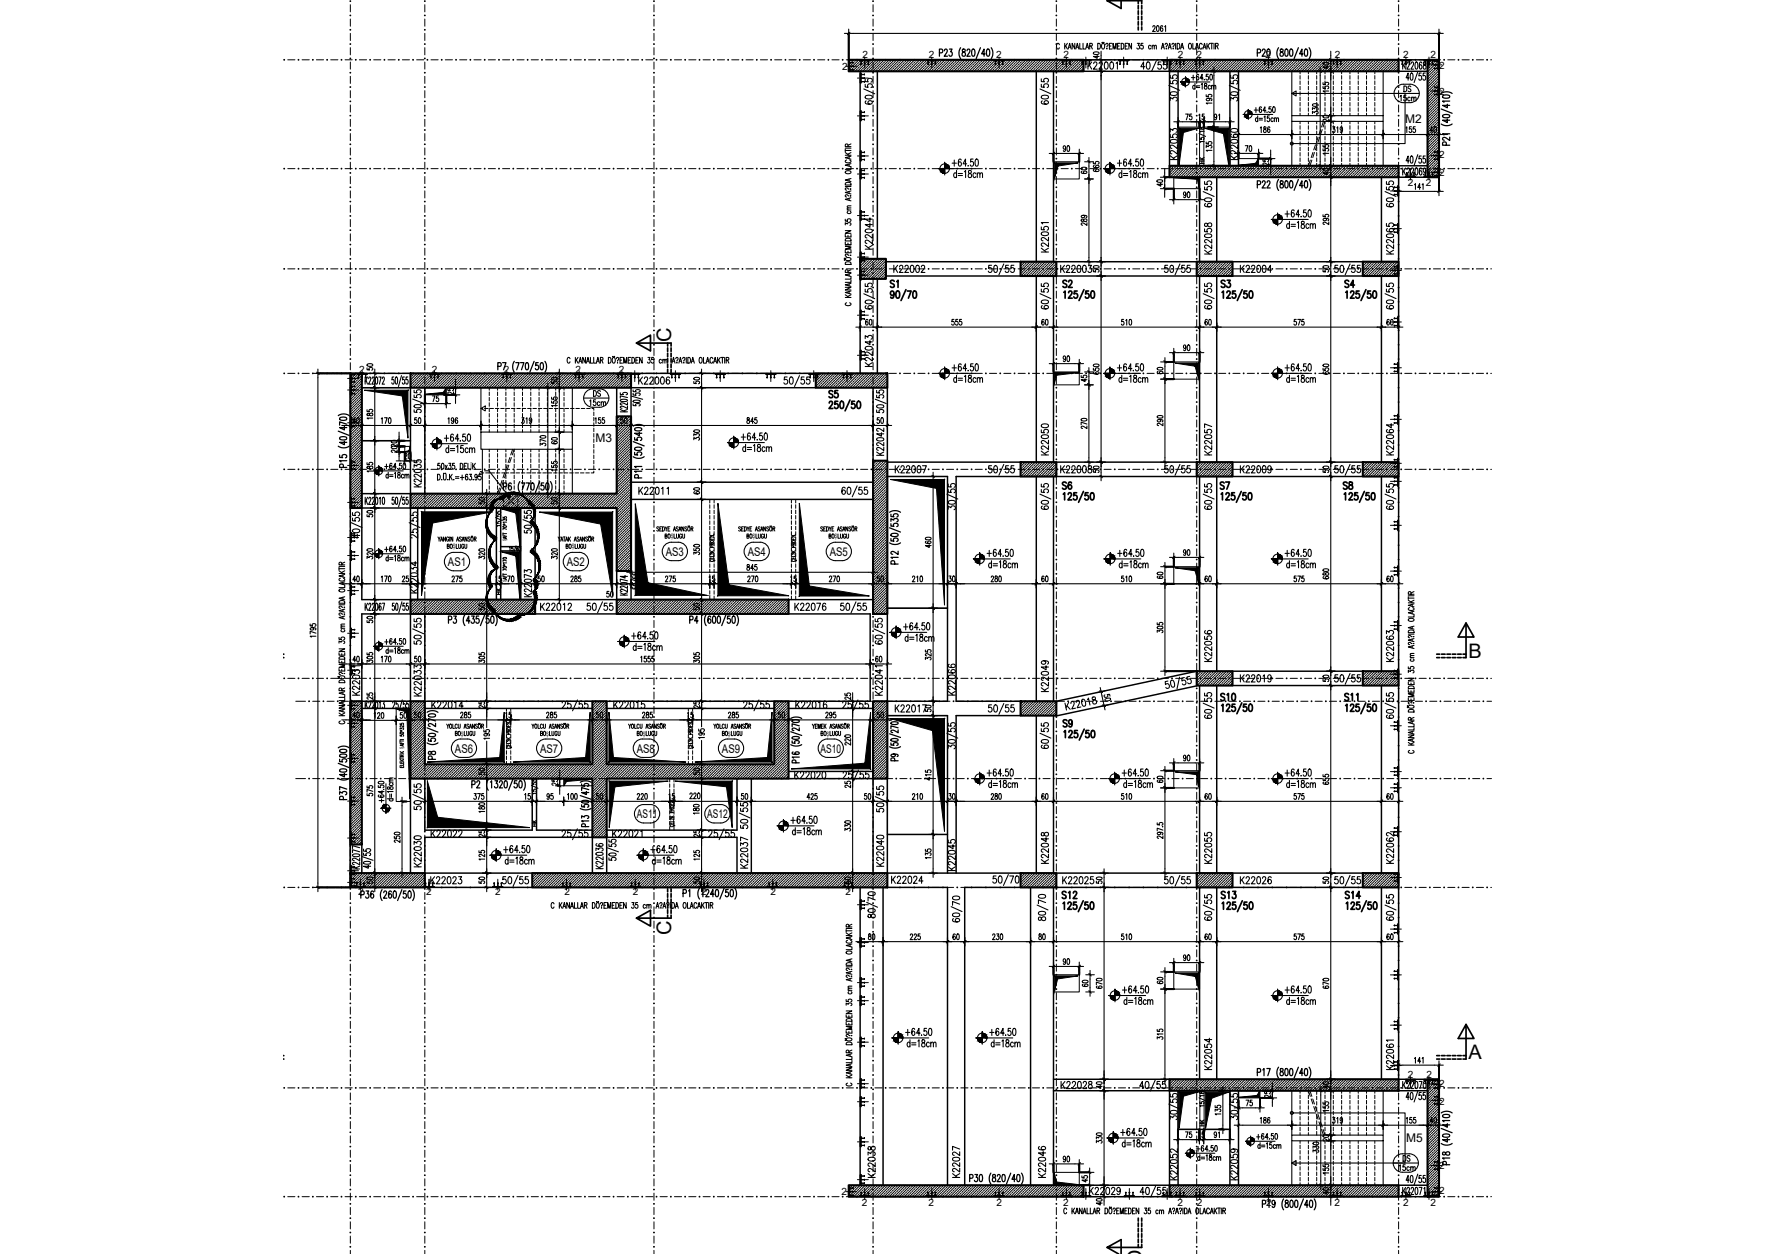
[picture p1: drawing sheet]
<svg xmlns="http://www.w3.org/2000/svg" width="420mm" height="297mm" viewBox="0 0 420 297" stroke-linecap="round" stroke-linejoin="round" font-family="sans-serif">
<defs><g id="words">
<g font-size="4.9">
<text x="195.4" y="95.6">S5</text>
<text x="250.8" y="117.1">S6</text>
<text x="288.2" y="117.1">S7</text>
<text x="317.1" y="117.1">S8</text>
<text x="288.2" y="167.2">S10</text>
<text x="317.5" y="167.2">S11</text>
<text x="250.8" y="173.6">S9</text>
<text x="250.8" y="214.1">S12</text>
<text x="288.2" y="214.1">S13</text>
<text x="317.9" y="214.1">S14</text>
</g>
<g font-size="4.7">
<text x="158.9" y="80.9" transform="rotate(-90 158.9 80.9)">C</text>
<text x="347.8" y="155.8">B</text>
<text x="158.9" y="221.5" transform="rotate(-90 158.9 221.5)">C</text>
<text x="347.8" y="250.9">A</text>
</g>
<g font-size="4.4">
<text x="331.6" y="22.9">DS</text>
<text x="209.9" y="69.1">S1</text>
<text x="250.8" y="69.1">S2</text>
<text x="288.2" y="69.1">S3</text>
<text x="317.5" y="69.1">S4</text>
<text x="139.7" y="95.2">DS</text>
<text x="150.3" y="92.1">K22006</text>
<text x="249.4" y="109" transform="rotate(-90 249.4 109)">K22050</text>
<text x="100.9" y="166.2" transform="rotate(-90 100.9 166.2)">K22033</text>
<text x="249.4" y="165.1" transform="rotate(-90 249.4 165.1)">K22049</text>
<text x="100.9" y="206.7" transform="rotate(-90 100.9 206.7)">K22030</text>
<text x="249.4" y="205.7" transform="rotate(-90 249.4 205.7)">K22048</text>
<text x="294.2" y="280.8" transform="rotate(-90 294.2 280.8)">K22059</text>
<text x="331.3" y="276.2">DS</text>
</g>
<g font-size="4">
<text x="286.5" y="39.9" transform="rotate(-90 286.5 39.9)">HK</text>
<text x="119.9" y="142.2" transform="rotate(-90 119.9 142.2)">HK</text>
<text x="128.4" y="196.8" transform="rotate(-90 128.4 196.8)">HK</text>
<text x="286.5" y="267.8" transform="rotate(-90 286.5 267.8)">HK</text>
</g>
<g font-size="2.8">
<text x="332.8" y="29.1">M2</text>
<text x="141.1" y="104.8">M3</text>
<text x="157.7" y="131.6">AS3</text>
<text x="177.1" y="131.6">AS4</text>
<text x="196.5" y="131.6">AS5</text>
<text x="106.1" y="134.1">AS1</text>
<text x="134.2" y="134.1">AS2</text>
<text x="107.7" y="178.3">AS6</text>
<text x="127.9" y="178.3">AS7</text>
<text x="150.8" y="178.3">AS8</text>
<text x="171" y="178.3">AS9</text>
<text x="194.3" y="178.3">AS10</text>
<text x="150.8" y="193.8">AS11</text>
<text x="167.5" y="193.8">AS12</text>
<text x="333" y="270.5">M5</text>
</g>
<g font-size="2.4">
<text x="199.5" y="16.5">2</text>
<text x="204.3" y="13.8">2</text>
<text x="220" y="13.8">2</text>
<text x="236" y="13.8">2</text>
<text x="251.9" y="13.8">2</text>
<text x="279" y="13.8">2</text>
<text x="283.4" y="13.8">2</text>
<text x="299.7" y="13.8">2</text>
<text x="316.1" y="13.8">2</text>
<text x="332.3" y="13.8">2</text>
<text x="338.8" y="13.8">2</text>
<text x="340.9" y="16.4">2</text>
<text x="340.9" y="22.5">2</text>
<text x="340.9" y="37.5">2</text>
<text x="340.9" y="41.7">2</text>
<text x="333.4" y="44.1">2</text>
<text x="337.7" y="44.1">2</text>
<text x="85.1" y="88.2">2</text>
<text x="102.3" y="88.2">2</text>
<text x="119.4" y="88.2">2</text>
<text x="136.3" y="88.2">2</text>
<text x="146.5" y="88.2">2</text>
<text x="84.9" y="212">2</text>
<text x="101" y="212">2</text>
<text x="117.3" y="212">2</text>
<text x="133.7" y="212">2</text>
<text x="149.9" y="212">2</text>
<text x="166.1" y="212">2</text>
<text x="182.5" y="212">2</text>
<text x="200.3" y="212">2</text>
<text x="333.4" y="255.4">2</text>
<text x="337.9" y="255.4">2</text>
<text x="340.9" y="257.5">2</text>
<text x="340.9" y="261.8">2</text>
<text x="340.9" y="276.9">2</text>
<text x="199.3" y="283.1">2</text>
<text x="204.2" y="285.6">2</text>
<text x="219.9" y="285.6">2</text>
<text x="236" y="285.6">2</text>
<text x="251.8" y="285.6">2</text>
<text x="278.9" y="285.6">2</text>
<text x="283.5" y="285.6">2</text>
<text x="299.9" y="285.6">2</text>
<text x="316.1" y="285.6">2</text>
<text x="332.3" y="285.6">2</text>
<text x="338.8" y="285.6">2</text>
<text x="340.9" y="282.8">2</text>
</g>
<text font-size="1.9" x="111.4" y="111.1">İ</text>
<g font-size="1.4">
<text x="107.3" y="129.9">Ş</text>
<text x="135.4" y="129.9">Ş</text>
<text x="158.8" y="127.5">Ş</text>
<text x="178.2" y="127.5">Ş</text>
<text x="197.7" y="127.5">Ş</text>
<text x="109.2" y="174.3">Ş</text>
<text x="129.3" y="174.3">Ş</text>
<text x="152.2" y="174.3">Ş</text>
<text x="172.4" y="174.3">Ş</text>
<text x="195.8" y="174.3">Ş</text>
</g>
<g font-size="1.2">
<text x="120" y="128.2" transform="rotate(-90 120 128.2)">Ş</text>
<text x="120" y="137.8" transform="rotate(-90 120 137.8)">Ş</text>
<text x="95.6" y="178.7" transform="rotate(-90 95.6 178.7)">İ</text>
<text x="95.6" y="177.3" transform="rotate(-90 95.6 177.3)">Ş</text>
</g>
</g></defs>
<!-- layer: XREF-NORMAL KATLAR KALIP$0$SAFTBOSLUGU -->
<g fill="none" stroke="#000" stroke-width=".24">
<path d="M249.5 38.3h6.1v4.1h-6.1zM279 30.1h5.1v9.2h-5.1zM285.1 30.1h6.2v9.2h-6.2zM293.3 37.6h4.8v1.7h-4.8zM278 42h6.1v2.7h-6.1zM85.7 91.8h11.5v12.6h-11.5zM100.6 91.8h5.1v1.7h-5.1zM249.5 88.1h6.1v3.1h-6.1zM278 85.7h6.1v4.1h-6.1zM95.9 105.7h1.3v1.4h-1.3zM210.2 112.9h14.2v31.2h-14.2zM278 134.2h6.1v4.1h-6.1z"/>
<path d="M93.8 167.8h3.4v22.1h-3.4zM210.2 169.5h14.2v28.2h-14.2zM133.5 184.4h6.8v1.7h-6.8zM278 182.6h6.1v4h-6.1zM249.5 230.9h6.1v4.1h-6.1zM278 230.2h6.1v4.1h-6.1zM279 258.4h5.2v9.1h-5.2zM285.2 258.4h6.1v9.1h-6.1zM293.3 258.4h5.1v1.7h-5.1zM249.5 277.7h6.1v3.1h-6.1z"/>
</g>
<!-- layer: XREF-NORMAL KATLAR KALIP$0$KIRIS1 -->
<g fill="none" stroke="#000" stroke-width=".35">
<path d="M203.7 16.9v44.4M207.8 16.9v44.4M245.4 16.9v45.1M249.5 16.9v45.1M256.6 16.9h20.4v22.4M256.6 14.2h20.4M279 16.9v22.4M291.3 16.9v22.4M293.3 16.9v22.4M331.2 16.9h6.9M331.2 14.2h6.9M331.2 39.3h6.9"/>
<path d="M284.1 42v20M288.2 42v20M327.2 42v20M338.1 42h-6.9v20M203.7 66.1v22.3M207.8 66.1v22.3M209.8 65.4h31.9M209.8 62h31.9M245.4 65.4v44.1M249.5 65.4v44.1M250.2 65.4h33.2M250.2 62h33.2"/>
<path d="M284.1 65.4v44.1M288.2 65.4v44.1M291.9 65.4h30.9M291.9 62h30.9M327.2 65.4v44.1M331.2 65.4v44.1M85.7 91.8h11.5v25.1h-11.5M85.7 88.4h11.5M100.6 91.8v25.1M146.1 91.8v6.8M149.5 88.4h43.7M193.2 91.8h-43.7v6.8"/>
<path d="M206.8 91.8v17.3M210.2 91.8v17.3M149.5 118.3h57.3M149.5 114.2h57.3M210.2 112.9h14.2v53.2h-14.2v-20.7M210.2 109.5h31.5M241.7 112.9h-15.2v53.2h15.2M245.4 112.9v53.2M249.5 112.9v53.2M250.2 112.9h33.2M250.2 109.5h33.2M284.1 112.9v46.1"/>
<path d="M288.2 112.9v46.1M291.9 112.9h30.9M291.9 109.5h30.9M327.2 112.9v46.1M331.2 112.9v46.1M83 120.3v89.9M85.7 120.3h11.5v21.7h-11.5zM98.9 120.3v21.7M117.6 120.3v21.7M118.6 120.3v21.7M118.6 129.5h4.7M118.6 130.5h4.7"/>
<path d="M123.3 120.3v21.7M126.7 120.3v21.7h19.4v-6.7M149.5 135.3v6.7M85.7 145.4h11.5v20.7h-11.5zM100.6 145.4v20.7h39.7M126.7 145.4h19.4M186.8 145.4h19.3v20.7h-19.3M186.8 142h20M283.4 159l-33.2 7.1M291.9 159h30.9M85.7 167.8h11.5M100.6 167.8h39.7"/>
<path d="M143.7 167.8h39.7M143.7 166.1h39.7M186.8 167.8h20M210.2 169.5h14.2v37.3M241.7 169.5h-15.2v37.3M245.4 169.5v37.3M249.5 169.6v37.2M283.4 162.5l-33.2 7.1M284.1 162.5v44.3M288.2 162.4v44.4M291.9 162.4h30.9M327.2 162.4v44.4"/>
<path d="M331.2 162.4v44.4M97.2 184.4v22.4M100.6 184.4v12.2h25.5v-12.2M127.1 184.4v12.2h13.2M140.3 198.3h-39.7v8.5h25.5M140.3 197.7v9.1M143.7 197.7v9.1M143.7 198.3h30.9v8.5M174.6 184.4v12.2h-30.9M177.9 184.4v22.4M186.8 184.4h20v22.4M186.8 182.7h20"/>
<path d="M210.2 184.4v22.4h31.5M85.7 200v6.8M100.6 210.2h25.5M203.7 210.2v70.6M209.1 210.2v70.6M210.2 210.2h14.2v70.6M241.7 210.2h-13.2v70.6M244.1 210.4v70.4M249.5 210.2v70.6M250.2 210.2h33.2M250.2 206.8h33.2M284.1 210.2v45.4"/>
<path d="M288.2 210.2v45.4M291.9 210.2h30.9M291.9 206.8h30.9M327.2 210.2v45.4M331.2 210.2v45.4h6.9M249.5 258.4h27.5v22.4h-20.4M249.5 255.6h27.5M279 258.4v22.4M291.3 258.4v22.4M293.3 258.4v22.4M331.2 258.4h6.9M256.6 283.5h20.4"/>
<path d="M331.2 283.5h6.9M331.2 280.8h6.9"/>
</g>
<!-- layer: XREF-NORMAL KATLAR KALIP$0$KIRISNO -->
<g fill="none" stroke="#000" stroke-width=".25">
<path d="M257.7 14.7v1.7M258 15.4l.6 1M258.6 14.7l-.9 1.1M259 15.1l.3-.4h.2l.3 .3-.2 .6-.6 .8h.9M260.3 15.1l.3-.4h.2l.3 .3-.2 .6-.6 .8h.9M261.7 14.8l.4-.1a1.11 1.11 0 0 1 0 1.7h-.2a1.26 1.26 0 0 1-.2-1.6zM263 14.8l.4-.1a1.11 1.11 0 0 1 0 1.7h-.2a1.24 1.24 0 0 1-.2-1.6zM264.3 15l.3-.3v1.7M332.2 14.7v1.7M332.5 15.4l.4 1M332.9 14.7l-.7 1.1M333.2 15.1l.1-.3a.34 .34 0 0 1 .5 0 .34 .34 0 0 1 0 .5l-.6 1.1h.7"/>
<path d="M334.2 15.1l.1-.3a.34 .34 0 0 1 .5 0 .34 .34 0 0 1-.1 .5l-.5 1.1h.6M335.3 14.8l.2-.1 .3 .3v1.1l-.3 .3-.3-.3zM336.7 14.9l-.3-.2a1.2 1.2 0 0 0 .1 1.7 .51 .51 0 0 0 .3-.6 .51 .51 0 0 0-.5-.4l-.2 .4M337.2 14.8v.4a.57 .57 0 0 1 .5 .5 .57 .57 0 0 1-.4 .7 .63 .63 0 0 1-.2-.7 .63 .63 0 0 1 .6-.5v-.4zM277.2 31.9v.6l.7 .1a.51 .51 0 0 1 0-.8 .51 .51 0 0 1 .7 .1 .51 .51 0 0 1-.1 .7M277.2 31.2v-.7l.6 .4a.5 .5 0 0 1 .8-.4 .5 .5 0 0 1-.1 .8M277.2 37.8h1.6M277.2 36.9l1.1 .9M277.2 33.2l.7-.2a.75 .75 0 0 1 .9 .5 1.1 1.1 0 0 1-1.6 0zM278.8 35.6v.9l-.8-.6-.5-.2-.3 .1v.4l.4 .2M278.8 34.3v.9l-.8-.6-.5-.2-.3 .1v.4l.4 .3M278.8 36.9l-.9 .6"/>
<path d="M291.5 37.8h1.7M291.5 36.9l1.1 .9M291.5 33.2l.7-.2a.74 .74 0 0 1 1 .5 1.1 1.1 0 0 1-1.7 0zM291.5 30.6l.7-.2a.72 .72 0 0 1 1 .6 1.1 1.1 0 0 1-1.7 0zM291.7 31.8l-.2 .4a1 1 0 0 0 1.7-.1 .48 .48 0 0 0-.7-.4 .48 .48 0 0 0-.1 .8l.2 .1M293.2 35.6v.9l-.8-.6-.6-.2-.3 .2v.3l.4 .2M293.2 34.3v.9l-.8-.6-.6-.2-.3 .2v.3l.4 .3M293.2 36.9l-1 .6M332.2 39.8v1.7M332.9 39.8l-.7 1.1M335.3 39.9l.2-.1 .3 .3v1l-.3 .4-.3-.4zM204.9 59h1.7"/>
<path d="M204.9 58.1l1.1 .9M205 54.4l.6-.2a.74 .74 0 0 1 1 .6 1.12 1.12 0 0 1-1.7 0zM206 52.9v.9l-1.1-.6h1.7M206 51.6v1l-1.1-.7h1.7M206.6 56.8v.9l-.8-.6-.6-.2-.2 .1-.1 .4 .4 .3M206.6 55.5v.9l-.8-.6-.6-.2-.2 .1-.1 .4 .4 .3M206.6 58.1l-1 .6M246.6 53.7v.7l.8 .1a.52 .52 0 0 1 0-.7 .52 .52 0 0 1 .7 0 .52 .52 0 0 1 .1 .7h-.2M246.6 59.7h1.7M246.6 58.8l1.2 .9M246.7 55.1l.7-.2a.74 .74 0 0 1 .9 .5 1.11 1.11 0 0 1-1.7 0zM248.3 57.5v.9l-.8-.6-.5-.2-.4 .2v.3l.4 .2"/>
<path d="M248.3 56.2v.9l-.8-.6-.5-.2-.3 .1-.1 .4 .4 .3M248.3 52.7h-1.7l.4 .3M248.3 58.8l-.9 .6M285.3 54.2v.7h.7a.5 .5 0 0 1 .1-.7 .5 .5 0 0 1 .7 .1 .5 .5 0 0 1-.1 .7M285.3 59.3l1.1 .9M285.4 55.6l.6-.2a.82 .82 0 0 1 1 .4v.1a1.12 1.12 0 0 1-1.7 0zM285.4 52.9v.7h.5a.62 .62 0 0 1 .3-.7 .62 .62 0 0 1 .8 .2 .54 .54 0 0 1-.6 .7 .54 .54 0 0 1-.5-.7l-.2-.2zM287 58v.9l-.8-.7-.6-.2-.3 .3v.3l.4 .2M287 56.7v.9l-.8-.7-.6-.2-.3 .3v.3l.4 .2M287 59.3l-1 .5M328.4 52.9v.7h.7a.5 .5 0 0 1 0-.7 .5 .5 0 0 1 .8 .1 .5 .5 0 0 1-.2 .7M328.4 59.3l1.1 .9"/>
<path d="M328.5 55.6l.6-.2a.72 .72 0 0 1 1 .5 1.12 1.12 0 0 1-1.7 0zM328.6 54.2l-.2 .3a1 1 0 0 0 1.7 0 .5 .5 0 0 0-.7-.4 .5 .5 0 0 0-.3 .6l.4 .2M330.1 58v.9l-.8-.7-.6-.2-.3 .3v.3l.4 .2M330.1 56.7v.9l-.8-.7-.6-.2-.3 .3v.3l.4 .2M330.1 59.3l-1 .5M332.5 40.5l.4 1M333.2 40.2l.2-.4 .4 .1v.5l-.6 1.1h.7M334.2 40.2l.2-.4 .3 .1 .1 .2-.6 1.4h.6M336.7 40l-.3-.2a1.18 1.18 0 0 0 .1 1.7 .51 .51 0 0 0 .3-.6 .51 .51 0 0 0-.5-.4l-.2 .4M337.7 40.3l-.1 .4a.45 .45 0 0 1-.5-.4 .45 .45 0 0 1 .5-.4l.1 1.2-.3 .4-.3-.3M211.7 62.8v1.7M212 63.6l.6 .9"/>
<path d="M212.6 62.8l-.9 1.2M213.1 63.2l.2-.4h.3l.2 .4-.2 .5-.6 .8h.9M214.3 63.2l.3-.4h.3l.2 .4-.2 .5-.6 .8h.9M215.8 62.9l.3-.1a1.12 1.12 0 0 1 0 1.7h-.1a1.24 1.24 0 0 1-.2-1.6zM217.1 62.9l.3-.1a1.1 1.1 0 0 1 0 1.7h-.1a1.24 1.24 0 0 1-.2-1.6zM218.2 63.2l.3-.4h.2l.3 .4-.2 .5-.6 .8h.9M251.2 62.8v1.7M251.5 63.6l.6 .9M252.1 62.8l-.9 1.2M252.6 63.2l.2-.4h.3l.2 .4-.1 .5-.7 .8h.9M253.9 63.2l.2-.4h.3l.2 .4-.2 .5-.6 .8h.9M255.3 62.9l.3-.1a1.12 1.12 0 0 1 0 1.7h-.1a1.26 1.26 0 0 1-.2-1.6z"/>
<path d="M256.6 62.9l.3-.1a1.12 1.12 0 0 1 0 1.7h-.1a1.24 1.24 0 0 1-.2-1.6zM257.8 62.8h.7l-.4 .7a.5 .5 0 0 1 .4 .7 .5 .5 0 0 1-.8 0M285.3 60.2h1.7M293.8 62.8v1.7M294.1 63.6l.6 .9M294.7 62.8l-.9 1.2M295.1 63.2l.3-.4h.2l.3 .4-.2 .5-.6 .8h.9M296.4 63.2l.3-.4h.2l.3 .4-.2 .5-.6 .8h.9M297.8 62.9l.4-.1a1.1 1.1 0 0 1 0 1.7h-.2a1.26 1.26 0 0 1-.2-1.6zM299.1 62.9l.4-.1a1.1 1.1 0 0 1 0 1.7h-.2a1.26 1.26 0 0 1-.2-1.6zM301.2 64h-1l.7-1.2v1.7M328.4 60.2h1.7"/>
<path d="M86.5 89.3v1.7M86.7 90l.3 1M87 89.3l-.5 1.1M87.3 89.7l.2-.4 .2 .1 .1 .5-.5 1.1h.5M88.1 89.7l.1-.3 .3-.1 .1 .5-.5 1.2h.6M89 89.4l.1-.1a1.24 1.24 0 0 1 0 1.7l-.2-.7zM89.7 89.3h.6l-.4 1.7M90.6 89.7l.1-.4 .3 .1v.5l-.5 1.1h.6M146.9 93v.4h.7a.55 .55 0 0 1 .4-.5 .55 .55 0 0 1 .6 .3l-.3 .3M146.9 97.6h1.7M146.9 97l1.1 .6M147 94.7l.9-.1 .7 .2a1.28 1.28 0 0 1-1.7 0z"/>
<path d="M148.6 96.2v.5l-1.2-.5-.5 .2 .1 .2 .3 .1M148.6 95.4v.5l-1.2-.5-.5 .2 .1 .2 .3 .1M148.6 94.2l-1.7-.4v.5M148.6 97l-1 .4M204.9 80.2v-.7l.7 .4a.5 .5 0 0 1 .7-.4 .5 .5 0 0 1 0 .8M204.9 86.8h1.7M204.9 85.9l1.1 .9M205 82.2l.6-.2a.74 .74 0 0 1 1 .5 1.1 1.1 0 0 1-1.7 0zM206 80.7v.9l-1.1-.6h1.7M206.6 84.6v.9l-.8-.6-.6-.2-.2 .1-.1 .4 .4 .3M206.6 83.3v.9l-.8-.6-.6-.2-.2 .1-.1 .4 .4 .3M206.6 85.9l-1 .6"/>
<path d="M86.5 117.8v1.7M86.7 118.5l.4 1M87.1 117.8l-.6 1.1M87.3 118.2l.2-.4 .2 .1 .1 .5-.5 1.1h.6M88.1 118.2l.1-.3 .3-.1 .1 .5-.5 1.2h.6M89 117.9l.2-.1a1.27 1.27 0 0 1 0 1.7l-.3-.7zM89.8 118.1l.3-.3v1.7M90.7 117.9l.1-.1a1.24 1.24 0 0 1 0 1.7l-.3-.7zM98.1 110.7v-.6l.6 .3a.49 .49 0 0 1 .7-.4 .49 .49 0 0 1 .2 .8h-.2M98.1 109v.6h.7a.48 .48 0 0 1 .4-.7 .48 .48 0 0 1 .4 .7l-.2 .1M98.1 115.3h1.7M98.1 114.5l1.1 .8"/>
<path d="M98.1 111.3l1.3-.1 .3 .1 .1 .3-.4 .3h-1l-.3-.3zM99.8 113.4v.8l-1.1-.7a.37 .37 0 0 0-.6 .1 .37 .37 0 0 0 .4 .5M99.8 112.3v.8l-1.1-.7a.38 .38 0 0 0-.6 .1 .38 .38 0 0 0 .4 .5M99.8 114.5l-1 .5M151.3 115.4v1.7M151.6 116.1l.6 1M152.2 115.4l-.9 1.1M152.7 115.8l.2-.4 .4 .1 .2 .2-.2 .6-.7 .8h.9M154 115.8l.1-.3 .4-.1 .2 .5-.8 1.2h.9M155.4 115.5l.3-.1a1.1 1.1 0 0 1 0 1.7h-.1a1.26 1.26 0 0 1-.2-1.6zM156.7 115.7l.3-.3v1.7M158 115.7l.3-.3v1.7"/>
<path d="M207.6 107.9h1.7M207.6 107.1l1.2 .8M207.7 103.8l1.3-.1 .2 .1 .1 .3-.3 .3h-1l-.4-.3zM208.8 102.5v.8l-1.2-.5h1.7M209.3 105.9v.8l-1-.7a.37 .37 0 0 0-.6 .1 .37 .37 0 0 0 .3 .6M209.3 104.8v.8l-1-.7a.37 .37 0 0 0-.7 .1 .37 .37 0 0 0 .4 .5M209.3 101.4v.8l-1-.7a.38 .38 0 0 0-.7 .1 .38 .38 0 0 0 .4 .5M209.3 107.1l-.9 .5M212 110.3v1.7M212.4 111l.5 1M212.9 110.3l-.9 1.1M213.4 110.7l.2-.4h.3l.3 .3-.2 .6-.7 .8h.9"/>
<path d="M214.7 110.7l.2-.4h.3l.3 .3-.2 .6-.7 .8h.9M216.1 110.4l.3-.1a1.11 1.11 0 0 1 0 1.7h-.1a1.26 1.26 0 0 1-.2-1.6zM217.4 110.4l.3-.1a1.11 1.11 0 0 1 0 1.7h-.1a1.26 1.26 0 0 1-.2-1.6zM218.5 110.3h.9l-.6 1.7M251.2 110.3v1.7M251.5 111l.6 1M252.1 110.3l-.9 1.1M252.6 110.7l.2-.4h.3l.2 .3-.1 .6-.7 .8h.9M253.9 110.7l.2-.4h.3l.2 .3-.2 .6-.6 .8h.9M255.3 110.4l.3-.1a1.13 1.13 0 0 1 0 1.7h-.1a1.28 1.28 0 0 1-.2-1.6zM256.6 110.4l.3-.1a1.13 1.13 0 0 1 0 1.7h-.1a1.26 1.26 0 0 1-.2-1.6zM257.8 110.4v.5a.62 .62 0 0 1 .7 .4 .62 .62 0 0 1-.2 .7 .54 .54 0 0 1-.7-.5 .54 .54 0 0 1 .7-.5l.2-.4a.45 .45 0 0 0-.7-.2z"/>
<path d="M285.3 101.8v.7h.7a.5 .5 0 0 1 .1-.7 .5 .5 0 0 1 .7 .1 .5 .5 0 0 1-.1 .7M285.3 107.8h1.7M285.3 106.9l1.1 .9M285.4 103.2l.6-.2a.8 .8 0 0 1 1 .4v.1a1.1 1.1 0 0 1-1.7 0zM287 105.6v.9l-.8-.7-.6-.2-.3 .3v.2l.4 .3M287 104.3v.9l-.8-.7-.6-.2-.3 .3v.3l.4 .2M287 101l-1.7-.6v.9M287 106.9l-1 .5M293.8 110.3v1.7M294.1 111l.6 1M294.7 110.3l-.9 1.1M295.1 110.7l.3-.4 .4 .1 .1 .2-.2 .6-.6 .8h.9"/>
<path d="M296.4 110.7l.3-.4 .4 .1 .1 .2-.2 .6-.6 .8h.9M297.8 110.4l.4-.1a1.11 1.11 0 0 1 0 1.7h-.2a1.28 1.28 0 0 1-.2-1.6zM299.1 110.4l.4-.1a1.11 1.11 0 0 1 0 1.7h-.2a1.28 1.28 0 0 1-.2-1.6zM301.1 110.9l-.2 .4a.46 .46 0 0 1-.7-.5 .46 .46 0 0 1 .8-.2l.1 .3a.82 .82 0 0 1-.5 1.1l-.3-.2M328.4 107.8h1.7M328.4 106.9l1.1 .9M328.5 103.2l.6-.2a.72 .72 0 0 1 1 .5 1.1 1.1 0 0 1-1.7 0zM328.6 101.8l-.2 .3a1.01 1.01 0 0 0 1.7 0 .5 .5 0 0 0-.7-.4 .5 .5 0 0 0-.3 .6l.4 .2M329.5 100.3v1l-1.1-.6h1.7M330.1 105.6v.9l-.8-.7-.6-.2-.3 .3v.2l.4 .3M330.1 104.3v.9l-.8-.7-.6-.2-.3 .3v.3l.4 .2M330.1 106.9l-1 .5"/>
<path d="M97.2 135.2v-.8l.7 .4a.5 .5 0 0 1 .7-.4 .5 .5 0 0 1 0 .9M97.2 139.5l1.2 1M97.3 135.9l.6-.2a.74 .74 0 0 1 1 .5 1.13 1.13 0 0 1-1.7 0zM98.4 133v1l-1.2-.7h1.7M98.9 138.3v.9l-.8-.7-.6-.2-.3 .3v.2l.4 .3M98.9 137v.9l-.8-.7-.6-.2-.3 .3v.2l.4 .3M98.9 139.5l-1 .6M124.2 135.6v-.6l.6 .3a.49 .49 0 0 1 .7-.4 .49 .49 0 0 1 .2 .8h-.1M124.3 137.3l1.3-.1 .3 .4-.3 .3h-1.1l-.3-.3zM125.9 139.4v.8l-1.1-.7a.37 .37 0 0 0-.6 .1 .37 .37 0 0 0 .3 .6h.1M125.9 138.3v.8l-1.1-.7a.37 .37 0 0 0-.6 .1 .37 .37 0 0 0 .4 .5M125.9 136.6l-1.7-.6v.8"/>
<path d="M147 138.1l.9-.1 .7 .2a1.28 1.28 0 0 1-1.7 0zM148 136.3v.6l-1.1-.4h1.7M148.6 139.6v.6l-1.2-.6-.5 .2 .1 .2 .3 .1M148.6 138.8v.6l-1.2-.6-.5 .2 .1 .2 .3 .1M148.6 137.6l-1.7-.4v.5M83.5 159.4v-.7l.6 .4a.5 .5 0 0 1 .8-.5 .5 .5 0 0 1 0 .9M85.2 157.7h-1.7l.3 .3M86.5 142.9v1.7M86.7 143.6l.4 1M87.1 142.9l-.6 1.1M87.3 143.3l.1-.3 .3-.1 .1 .6-.5 1.1h.6M88.1 143.3l.1-.3 .3-.1 .1 .5-.5 1.2h.6"/>
<path d="M89 143l.2-.1a1.24 1.24 0 0 1 0 1.7l-.3-.7zM90.2 143.1l-.1-.2a1.3 1.3 0 0 0-.1 1.7 .65 .65 0 0 0 0-1.1l-.2 .5M90.5 142.9h.6l-.4 1.7M97.2 140.5h1.7M124.2 141.4h1.7M124.2 140.6l1.1 .8M125.9 140.6l-1 .5M128 142.9v1.7M128.4 143.6l.5 1M128.9 142.9l-.9 1.1M129.4 143.3l.3-.4h.2l.3 .3-.2 .6-.7 .8h.9M130.7 143.3l.2-.4h.3l.3 .3-.2 .6-.7 .8h.9"/>
<path d="M132.1 143l.3-.1a1.1 1.1 0 0 1 0 1.7h-.1a1.24 1.24 0 0 1-.2-1.6zM133.4 143.2l.3-.3v1.7M134.6 143.3l.2-.4h.3l.2 .3-.2 .6-.6 .8h.9M146.9 141h1.7M146.9 140.4l1.1 .6M148.6 140.4l-1 .4M188.3 142.9v1.7M188.6 143.6l.6 1M189.2 142.9l-.9 1.1M189.6 143.3l.3-.4h.2l.3 .3-.2 .6-.6 .8h.9M190.9 143.3l.3-.4h.2l.3 .3-.2 .6-.7 .8h1M192.3 143l.4-.1a1.1 1.1 0 0 1 0 1.7h-.2a1.24 1.24 0 0 1-.2-1.6z"/>
<path d="M193.4 142.9h.9l-.6 1.7M195.6 143.1l-.4-.2a1 1 0 0 0 0 1.7 .5 .5 0 0 0 .4-.6 .5 .5 0 0 0-.6-.4l-.2 .4M208.4 158.5v1l-1.1-.6h1.7M209 157.7h-1.7l.3 .3M224.8 158.7l-.2 .3a1.01 1.01 0 0 0 1.7 0 .5 .5 0 0 0-.6-.4 .5 .5 0 0 0-.4 .6l.4 .2M224.8 157.4l-.2 .3a1.01 1.01 0 0 0 1.7 0 .5 .5 0 0 0-.6-.4 .5 .5 0 0 0-.4 .6l.4 .2M285.3 150.8v.6l.7 .1a.51 .51 0 0 1 .1-.8 .51 .51 0 0 1 .7 .1 .51 .51 0 0 1-.1 .7M285.3 156.7h1.7M285.3 155.8l1.1 .9M285.4 152.1l.6-.2a.74 .74 0 0 1 1 .5 1.1 1.1 0 0 1-1.7 0zM285.5 149.4l-.2 .4a1 1 0 0 0 1.7-.1 .48 .48 0 0 0-.7-.4 .48 .48 0 0 0-.1 .8l.2 .1M287 154.5v.9l-.8-.6-.6-.2-.3 .2v.3l.4 .2"/>
<path d="M287 153.2v.9l-.8-.6-.6-.2-.3 .2v.3l.4 .2M287 155.8l-1 .6M293.8 159.8v1.7M294.7 159.8l-.9 1.2M297.8 159.9l.4-.1a1.11 1.11 0 0 1 0 1.7h-.2a1.28 1.28 0 0 1-.2-1.6zM328.4 150.1v-.7l.6 .4a.5 .5 0 0 1 .8-.4 .5 .5 0 0 1-.1 .8M328.4 156.7h1.7M328.4 155.8l1.1 .9M328.5 152.1l.6-.2a.74 .74 0 0 1 1 .5 1.1 1.1 0 0 1-1.7 0zM328.6 150.7l-.2 .4a1 1 0 0 0 1.7-.1 .48 .48 0 0 0-.7-.4 .48 .48 0 0 0-.1 .8l.2 .1M330.1 154.5v.9l-.8-.6-.6-.2-.3 .2v.3l.4 .2M330.1 153.2v.9l-.8-.6-.6-.2-.3 .2v.3l.4 .2"/>
<path d="M330.1 155.8l-1 .6M83.5 164.7h1.7M83.5 163.8l1.1 .9M83.6 160.1l.6-.2a.74 .74 0 0 1 1 .5 1.12 1.12 0 0 1-1.7 0zM85.2 162.5v.9l-.8-.7-.6-.2-.2 .2-.1 .4 .4 .2M85.2 161.2v.9l-.8-.7-.6-.1-.2 .1-.1 .4 .4 .2M85.2 163.8l-1 .6M86.5 166.1v1.7M86.7 166.8l.4 1M87.1 166.1l-.6 1.1M87.3 166.5l.1-.3 .3-.1 .1 .7-.5 1h.6M88.1 166.5l.1-.3 .3-.1 .1 .5-.5 1.2h.6"/>
<path d="M89 166.2l.2-.1a1.24 1.24 0 0 1 0 1.7l-.3-.7zM89.8 166.4l.2-.3v1.7M90.6 166.1h.5l-.3 .7a.59 .59 0 0 1 .3 .5 .59 .59 0 0 1-.4 .5l-.2-.3M102.3 166.1v1.7M102.6 166.8l.6 1M103.2 166.1l-.9 1.1M103.6 166.5l.3-.4h.3l.2 .3-.2 .6-.6 .8h.9M104.9 166.5l.3-.4h.3l.2 .3-.2 .6-.6 .8h.9M106.4 166.2l.3-.1a1.12 1.12 0 0 1 0 1.7h-.2a1.26 1.26 0 0 1-.1-1.6zM107.6 166.4l.4-.3v1.7M109.7 167.2h-1l.7-1.1v1.7M145.4 166.1v1.7"/>
<path d="M145.7 166.8l.6 1M146.3 166.1l-.9 1.1M146.7 166.5l.3-.4 .4 .1 .1 .2-.2 .6-.6 .8h.9M148 166.5l.3-.4h.2l.3 .3-.2 .6-.6 .8h.9M149.4 166.2l.4-.1a1.12 1.12 0 0 1 0 1.7h-.2a1.26 1.26 0 0 1-.2-1.6zM150.7 166.4l.4-.3v1.7M152.6 166.1h-.6l-.1 .7a.5 .5 0 0 1 .7 .1 .5 .5 0 0 1 0 .7 .5 .5 0 0 1-.8-.1M188.5 166.1v1.7M188.8 166.8l.6 1M189.4 166.1l-.9 1.1M189.8 166.5l.3-.4h.3l.2 .3-.2 .6-.6 .8h.9M191.1 166.5l.3-.4h.3l.2 .3-.2 .6-.6 .8h.9"/>
<path d="M192.6 166.2l.3-.1a1.12 1.12 0 0 1 0 1.7h-.2a1.26 1.26 0 0 1-.1-1.6zM193.8 166.4l.4-.3v1.7M195.8 166.4l-.4-.3a1 1 0 0 0 .1 1.7 .5 .5 0 0 0 .3-.6 .5 .5 0 0 0-.6-.4l-.2 .4M207.3 164.7h1.7M207.3 163.8l1.1 .9M207.4 160.1l.6-.2a.8 .8 0 0 1 1 .4v.1a1.1 1.1 0 0 1-1.7 0zM209 162.5v.9l-.8-.7-.6-.1-.3 .2v.3l.4 .2M209 161.2v.9l-.8-.6-.6-.2-.3 .2v.3l.4 .2M209 163.8l-1 .6M212 167v1.7M212.4 167.7l.5 1M212.9 167l-.9 1.1"/>
<path d="M213.4 167.4l.2-.4h.3l.3 .3-.2 .5-.7 .9h.9M214.7 167.4l.2-.4h.3l.3 .3-.2 .5-.7 .9h.9M216.1 167h.3a1.11 1.11 0 0 1 0 1.7h-.1a1.26 1.26 0 0 1-.2-1.7zM217.4 167.3l.3-.3v1.7M218.5 167h.9l-.6 1.7M224.6 164.7h1.7M224.6 163.8l1.1 .9M224.7 160.1l.6-.2a.74 .74 0 0 1 1 .5 1.13 1.13 0 0 1-1.7 0zM226.3 162.5v.9l-.8-.7-.6-.2-.3 .3v.2l.4 .3M226.3 161.2v.9l-.8-.7-.6-.2-.3 .3v.3l.4 .2M226.3 163.8l-1 .5M252.2 166.5l.4 1.7"/>
<path d="M252.7 167.2l.8 .8M253.1 166.4l-.6 1.2M253.6 166.7l.2-.5h.3l.3 .2-.1 .6-.4 .9 .8-.2M254.9 166.4l.2-.5h.4l.2 .2-.1 .6-.5 1 .9-.2M256.2 165.8l.3-.2a1.1 1.1 0 0 1 .4 1.7h-.1a1.24 1.24 0 0 1-.6-1.5zM257.5 165.7l.3-.3 .3 1.6M258.7 165.2l.1 .5a.61 .61 0 0 1 .8 .2 .61 .61 0 0 1-.1 .8 .54 .54 0 0 1-.8-.4 .54 .54 0 0 1 .6-.6l.2-.3-.2-.3zM294.1 160.6l.6 .9M295.1 160.2l.3-.4 .4 .1 .1 .3-.2 .5-.6 .8h.9M296.4 160.2l.2-.3 .3-.1 .3 .5-.8 1.2h.9M299.1 160.2l.4-.4v1.7M301.1 160.4l-.2 .4a.46 .46 0 0 1-.7-.5 .46 .46 0 0 1 .8-.2l.1 .3a.82 .82 0 0 1-.5 1.1l-.3-.2"/>
<path d="M102.4 197.4l.6 .9M103 196.6l-.9 1.2M103.5 197l.2-.4 .4 .1 .2 .3-.2 .5-.7 .8h.9M104.8 197l.2-.4 .4 .1 .1 .3-.1 .5-.7 .8h.9M106.2 196.7l.3-.1a1.11 1.11 0 0 1 0 1.7h-.1a1.28 1.28 0 0 1-.2-1.6zM107.4 197l.2-.4h.3l.2 .4-.2 .5-.6 .8h.9M108.6 197l.3-.4h.3l.2 .4-.2 .5-.6 .8h.9M141.4 199.8l-.3 .4a1.13 1.13 0 0 0 1.7-.1 .5 .5 0 0 0-.5-.3 .5 .5 0 0 0-.4 .5l.4 .2M145.1 196.6v1.7M145.4 197.4l.6 .9M146 196.6l-.9 1.2M146.5 197l.2-.4h.3l.2 .4-.2 .5-.6 .8h.9"/>
<path d="M147.7 197l.3-.4h.3l.2 .4-.2 .5-.6 .8h.9M149.2 196.7l.3-.1a1.11 1.11 0 0 1 0 1.7h-.1a1.24 1.24 0 0 1-.2-1.6zM150.3 197l.3-.4 .4 .1 .1 .3-.2 .5-.6 .8h.9M151.8 197l.3-.4v1.7M177.1 198.9l-1.7-.6v.9M188.2 182.7v1.7M188.6 183.5l.5 .9M189.1 182.7l-.9 1.2M189.6 183.1l.2-.4h.3l.3 .4-.2 .5-.7 .8h.9M190.9 183.1l.2-.4h.3l.3 .4-.2 .5-.7 .8h.9M192.3 182.8l.3-.1a1.11 1.11 0 0 1 0 1.7h-.1a1.24 1.24 0 0 1-.2-1.6zM193.5 183.1l.2-.4 .4 .1 .1 .3-.2 .5-.6 .8h.9"/>
<path d="M194.9 182.8l.3-.1a1.11 1.11 0 0 1 0 1.7h-.1a1.28 1.28 0 0 1-.2-1.6zM207.7 198l.7-.2a.72 .72 0 0 1 .9 .5 1.12 1.12 0 0 1-1.7 0zM208.8 199.1v.9l-1.2-.6h1.7M224.6 199v.6l.7 .1a.5 .5 0 0 1 .1-.7 .5 .5 0 0 1 .7 0 .5 .5 0 0 1-.1 .8M285.3 198.6v.6l.7 .1a.5 .5 0 0 1 .1-.7 .5 .5 0 0 1 .7 0 .5 .5 0 0 1-.1 .7M285.3 197.3v.6l.7 .1a.5 .5 0 0 1 .1-.7 .5 .5 0 0 1 .7 0 .5 .5 0 0 1-.1 .8M285.4 199.9l.6-.2a.8 .8 0 0 1 1 .4v.2a1.12 1.12 0 0 1-1.7 0zM328.5 199.9l.6-.2a.72 .72 0 0 1 1 .6 1.12 1.12 0 0 1-1.7 0zM328.6 198.5l-.2 .4a1.01 1.01 0 0 0 1.7-.1 .5 .5 0 0 0-.7-.3 .5 .5 0 0 0-.3 .6l.4 .2M330.1 197.2v.9l-.8-.7-.6-.2-.3 .3v.2l.4 .3M83.5 205.8h1.7M83.5 205.2l1.1 .6"/>
<path d="M83.6 202.4l1.3-.1 .3 .3-.3 .3h-1.1l-.3-.3zM85.2 204.2v.7l-1.1-.6a.35 .35 0 0 0-.5 0 .35 .35 0 0 0 .1 .5h.2M85.2 203.2v.7l-1.1-.6a.34 .34 0 0 0-.5 0 .34 .34 0 0 0 .1 .5l.2 .1M85.2 201.8l-1.7-.5v.7M85.2 200.8l-1.7-.5v.7M85.2 205.2l-1 .4M102 207.7v1.7M102.4 208.4l.5 1M102.9 207.7l-.9 1.1M103.4 208.1l.2-.4h.3l.3 .3-.2 .6-.7 .8h.9M104.7 208.1l.2-.4h.3l.3 .3-.2 .6-.7 .8h.9M106.1 207.7h.3a1.1 1.1 0 0 1 0 1.7h-.1a1.23 1.23 0 0 1-.2-1.7z"/>
<path d="M107.3 208.1l.2-.4h.3l.2 .3-.2 .6-.6 .8h.9M108.6 207.7h.7l-.4 .6a.5 .5 0 0 1 .5 .8 .5 .5 0 0 1-.9-.1M141.1 201.5v-.6l.7 .3a.5 .5 0 0 1 .6-.4 .5 .5 0 0 1 .4 .7l-.3 .1M141.1 205.8h1.7M141.1 205l1.2 .8M141.2 202l1.3-.1 .3 .4-.3 .3h-1l-.4-.3zM142.8 204v.7l-1-.6a.35 .35 0 0 0-.6 0 .35 .35 0 0 0 .3 .6h.1M142.8 202.9v.8l-1-.7a.35 .35 0 0 0-.6 .1 .35 .35 0 0 0 .3 .5h.1M142.8 205l-.9 .5M175.4 200.3v-.7l.6 .4a.5 .5 0 0 1 .8-.4 .5 .5 0 0 1 0 .9M175.4 205.6h1.7M175.4 204.7l1.1 .9"/>
<path d="M175.5 201l.6-.1a.74 .74 0 0 1 1 .5 1.13 1.13 0 0 1-1.7 0zM177.1 203.4v.9l-.8-.6-.6-.2-.2 .1-.1 .4 .4 .3M177.1 202.1v.9l-.8-.6-.6-.2-.3 .3v.2l.4 .3M177.1 204.7l-1 .6M207.6 205.2h1.7M207.6 204.3l1.2 .9M207.7 200.6l.7-.2a.72 .72 0 0 1 .9 .5 1.1 1.1 0 0 1-1.7 0zM209.3 203v.9l-.8-.6-.5-.2-.4 .2v.3l.4 .2M209.3 201.7v.9l-.8-.6-.5-.2-.4 .2v.3l.4 .3M209.3 204.3l-.9 .6M211.2 207.5v1.7M211.5 208.3l.6 .9"/>
<path d="M212.1 207.5l-.9 1.2M212.5 207.9l.3-.4h.2l.3 .4-.2 .5-.6 .8h.9M213.8 207.9l.3-.4h.2l.3 .4-.2 .5-.6 .8h.9M215.2 207.6l.4-.1a1.12 1.12 0 0 1 0 1.7h-.2a1.27 1.27 0 0 1-.2-1.6zM216.4 207.9l.3-.4h.2l.3 .4-.2 .5-.7 .8h.9M218.6 208.7h-1l.7-1.2v1.7M224.6 206.2h1.7M224.6 205.3l1.1 .9M224.7 201.6l.6-.2a.74 .74 0 0 1 1 .5 1.11 1.11 0 0 1-1.7 0zM225.7 200.1v.9l-1.1-.6h1.7M226.3 204v.9l-.8-.6-.6-.2-.3 .2v.3l.4 .3M226.3 202.7v.9l-.8-.6-.6-.2-.3 .2v.3l.4 .3"/>
<path d="M226.3 205.3l-1 .6M251.7 207.7v1.7M252 208.4l.6 1M252.6 207.7l-.9 1.1M253.1 208.1l.2-.4h.3l.2 .3-.2 .6-.6 .8h.9M254.3 208.1l.3-.4h.3l.2 .3-.2 .6-.6 .8h.9M255.8 207.7h.3a1.1 1.1 0 0 1 0 1.7h-.1a1.23 1.23 0 0 1-.2-1.7zM256.9 208.1l.3-.4h.3l.2 .3-.2 .6-.6 .8h.9M258.9 207.7h-.6l-.1 .7a.5 .5 0 0 1 .8 0 .5 .5 0 0 1-.1 .7 .5 .5 0 0 1-.7-.1M285.3 204.5h1.7M285.3 203.6l1.1 .9M287 202.3v.9l-.8-.6-.6-.2-.3 .2v.3l.4 .3"/>
<path d="M287 201v.9l-.8-.6-.6-.2-.3 .3v.2l.4 .3M287 203.6l-1 .6M293.8 207.7v1.7M294.1 208.4l.6 1M294.7 207.7l-.9 1.1M295.1 208.1l.3-.4h.2l.3 .3-.2 .6-.6 .8h.9M296.4 208.1l.3-.4h.2l.3 .3-.2 .6-.6 .8h.9M297.8 207.7h.4a1.1 1.1 0 0 1 0 1.7h-.2a1.27 1.27 0 0 1-.2-1.7zM299 208.1l.3-.4h.2l.3 .3-.2 .6-.7 .8h.9M301.1 207.9l-.4-.2a1 1 0 0 0 .1 1.7 .5 .5 0 0 0 .3-.7 .5 .5 0 0 0-.6-.3l-.2 .4M328.4 204.5h1.7M328.4 203.6l1.1 .9"/>
<path d="M330.1 202.3v.9l-.8-.6-.6-.2-.3 .2v.3l.4 .3M330.1 201v.9l-.8-.6-.6-.2-.3 .3v.2l.4 .3M330.1 203.6l-1 .6M251.3 256.2v1.7M251.6 256.9l.6 1M252.2 256.2l-.9 1.1M252.7 256.6l.2-.4h.4l.1 .3-.1 .5-.7 .9h.9M254 256.6l.2-.4h.4l.1 .3-.1 .5-.7 .9h.9M255.4 256.2h.3a1.1 1.1 0 0 1 0 1.7h-.1a1.28 1.28 0 0 1-.2-1.7zM256.6 256.6l.2-.4h.4l.1 .3-.2 .5-.6 .9h.9M257.9 256.2v.5a.62 .62 0 0 1 .7 .4 .62 .62 0 0 1-.2 .8 .54 .54 0 0 1-.7-.6 .54 .54 0 0 1 .7-.5l.2-.2v-.4zM285.3 247.4v.7h.7a.5 .5 0 0 1 .1-.7 .5 .5 0 0 1 .7 .1 .5 .5 0 0 1-.1 .7"/>
<path d="M285.3 253.4h1.7M285.3 252.5l1.1 .9M285.4 248.8l.6-.2a.82 .82 0 0 1 1 .4v.1a1.12 1.12 0 0 1-1.7 0zM286.4 245.9v1l-1.1-.7h1.7M287 251.2v.9l-.8-.7-.6-.2-.3 .3v.2l.4 .3M287 249.9v.9l-.8-.7-.6-.2-.3 .3v.3l.4 .2M287 252.5l-1 .5M328.4 253.4h1.7M328.4 252.5l1.1 .9M328.5 248.8l.6-.2a.72 .72 0 0 1 1 .5 1.12 1.12 0 0 1-1.7 0zM328.6 247.4l-.2 .3a1 1 0 0 0 1.7 0 .5 .5 0 0 0-.7-.4 .5 .5 0 0 0-.3 .6l.4 .2M330.1 251.2v.9l-.8-.7-.6-.2-.3 .3v.2l.4 .3"/>
<path d="M330.1 249.9v.9l-.8-.7-.6-.2-.3 .3v.3l.4 .2M330.1 246.4h-1.7l.3 .3M330.1 252.5l-1 .5M332.2 256.2v1.7M332.5 256.9l.4 1M332.9 256.2l-.7 1.1M333.2 256.6l.1-.3a.35 .35 0 0 1 .5 0 .35 .35 0 0 1 0 .5l-.6 1.1h.7M334.2 256.6l.1-.3a.34 .34 0 0 1 .5 0 .34 .34 0 0 1-.1 .5l-.5 1.1h.6M335.3 256.2h.2l.3 .3v1l-.3 .4-.3-.4zM336.1 256.2h.7l-.5 1.7M337.2 256.2h.3a1.22 1.22 0 0 1-.1 1.7l-.3-.8zM205.6 273.6v-.7l.6 .4a.5 .5 0 0 1 .8-.4 .5 .5 0 0 1 0 .8"/>
<path d="M205.6 278.9h1.7M205.6 278l1.1 .9M205.7 274.3l.6-.2a.74 .74 0 0 1 1 .5 1.1 1.1 0 0 1-1.7 0zM205.7 271.7a.46 .46 0 0 0 .1 .7l.4-.1a.62 .62 0 0 1 .3-.7 .62 .62 0 0 1 .8 .3 .54 .54 0 0 1-.6 .6 .54 .54 0 0 1-.5-.7l-.2-.2zM207.3 276.7v.9l-.8-.6-.6-.2-.2 .1-.1 .4 .4 .3M207.3 275.4v.9l-.8-.6-.6-.2-.2 .1-.1 .4 .4 .3M207.3 278l-1 .6M225.6 278.9h1.7M225.6 278l1.1 .9M225.7 274.3l.6-.2a.74 .74 0 0 1 1 .5 1.1 1.1 0 0 1-1.7 0zM227.3 276.7v.9l-.8-.6-.6-.2-.2 .1-.1 .4 .4 .3M227.3 275.4v.9l-.8-.6-.6-.2-.2 .1-.1 .4 .4 .3"/>
<path d="M227.3 272.8v.9l-.8-.6-.6-.2-.2 .1-.1 .4 .4 .3M227.3 272.2l-1.7-.7v.9M227.3 278l-1 .6M245.9 278.9h1.8M245.9 278l1.2 .9M246 274.3l.7-.2a.74 .74 0 0 1 1 .5 1.11 1.11 0 0 1-1.8 0zM246.2 271.6l-.3 .4a1.02 1.02 0 0 0 1.8-.1 .5 .5 0 0 0-.7-.3 .5 .5 0 0 0-.3 .6l.4 .2M247.1 272.8v.9l-1.2-.6h1.8M247.7 276.7v.9l-.9-.6-.5-.2-.4 .2v.3l.5 .3M247.7 275.4v.9l-.9-.6-.5-.2-.4 .2v.3l.5 .3M247.7 278l-1 .6M277.2 273.5v.7h.7a.5 .5 0 0 1 0-.7 .5 .5 0 0 1 .7 .1 .5 .5 0 0 1-.1 .7"/>
<path d="M277.2 279.5h1.6M277.2 278.6l1.1 .9M277.2 274.9l.7-.2a.74 .74 0 0 1 .9 .5 1.1 1.1 0 0 1-1.6 0zM278.8 277.3v.9l-.8-.7-.5-.2-.3 .2v.4l.4 .2M278.8 276v.9l-.8-.7-.5-.2-.3 .2v.4l.4 .2M278.8 272.1v.9l-.8-.6-.5-.2-.3 .1v.4l.4 .2M278.8 278.6l-.9 .5M258 281.3v1.7M258.4 282l.5 1M258.9 281.3l-.9 1.1M259.4 281.7l.3-.4h.2l.3 .3-.2 .5-.7 .9h.9M260.7 281.7l.2-.4h.3l.3 .3-.2 .5-.7 .9h.9"/>
<path d="M262.1 281.3h.3a1.1 1.1 0 0 1 0 1.7h-.1a1.23 1.23 0 0 1-.2-1.7zM263.3 281.7l.2-.4h.4l.1 .3-.2 .5-.6 .9h.9M265.3 281.8l-.2 .4a.46 .46 0 0 1-.6-.5 .46 .46 0 0 1 .8-.2v.3a.81 .81 0 0 1-.5 1.2l-.2-.3M332.2 281.3v1.7M332.5 282l.4 1M332.9 281.3l-.7 1.1M333.2 281.7l.1-.3a.35 .35 0 0 1 .5 0 .35 .35 0 0 1 0 .5l-.6 1.1h.7M334.2 281.7l.2-.4h.2l.2 .3-.6 1.4h.6M335.3 281.3h.2l.3 .3v1l-.3 .4-.3-.4zM336.1 281.3h.7l-.5 1.7M337.2 281.6l.3-.3v1.7"/>
</g>
<!-- layer: XREF-NORMAL KATLAR KALIP$0$KIRISBOYUT -->
<g fill="none" stroke="#000" stroke-width=".25">
<path d="M204.9 20v.6l.7 .1a.52 .52 0 0 1 .1-.7 .52 .52 0 0 1 .7 0 .52 .52 0 0 1 0 .7h-.1M204.9 18.7v.6l.7 .1a.52 .52 0 0 1 .1-.7 .52 .52 0 0 1 .7 0 .52 .52 0 0 1 0 .7h-.1M246.6 20v.6l.8 .1a.52 .52 0 0 1 0-.7 .52 .52 0 0 1 .7 0 .52 .52 0 0 1 .1 .7h-.2M246.6 18.7v.6l.8 .1a.52 .52 0 0 1 0-.7 .52 .52 0 0 1 .7 0 .52 .52 0 0 1 .1 .7h-.2M271.2 15.8h-1l.6-1.1v1.7M271.7 14.8l.3-.1a1.13 1.13 0 0 1 0 1.7h-.1a1.28 1.28 0 0 1-.2-1.6zM273.9 14.4l-1.2 2.5M275 14.7h-.7v.7a.51 .51 0 0 1 .7 0 .51 .51 0 0 1-.1 .8 .51 .51 0 0 1-.7-.1M276.3 14.7h-.7v.7a.51 .51 0 0 1 .7 0 .51 .51 0 0 1-.1 .8 .51 .51 0 0 1-.7-.1M277.2 19.1v.7h.7a.5 .5 0 0 1 0-.7 .5 .5 0 0 1 .7 .1 .5 .5 0 0 1-.1 .7M277.2 17.8v.7h.7a.5 .5 0 0 1 0-.7 .5 .5 0 0 1 .7 .1 .5 .5 0 0 1-.1 .7M291.5 19.1v.7h.7a.5 .5 0 0 1 0-.7 .5 .5 0 0 1 .8 .1 .5 .5 0 0 1-.2 .7"/>
<path d="M291.5 17.8v.7h.7a.5 .5 0 0 1 0-.7 .5 .5 0 0 1 .8 .1 .5 .5 0 0 1-.2 .7M333.7 18.4h-.7l.5-1.1v1.7M334.1 17.4l.3-.1 .2 .3v1.1l-.2 .3-.4-.3zM335.8 17l-.9 2.6M336.6 17.3h-.5v.6a.5 .5 0 0 1 .6 .5 .5 .5 0 0 1-.6 .5l-.1-.2M337.6 17.3h-.5v.6a.5 .5 0 0 1 .6 .5 .5 .5 0 0 1-.6 .5l-.1-.2M204.6 21.1l2.6 1.1M205 22.7l.6-.2a.74 .74 0 0 1 1 .6 1.12 1.12 0 0 1-1.7 0zM205.1 23.9l-.2 .4a1.01 1.01 0 0 0 1.7-.1 .5 .5 0 0 0-.6-.3 .5 .5 0 0 0-.4 .6l.4 .2M246.3 21.1l2.6 1.1M246.7 22.7l.7-.2a.74 .74 0 0 1 .9 .6 1.13 1.13 0 0 1-1.7 0zM246.9 23.9l-.3 .4a1.02 1.02 0 0 0 1.7-.1 .5 .5 0 0 0-.6-.3 .5 .5 0 0 0-.3 .6l.4 .2"/>
<path d="M276.8 20.2l2.6 1.2M277.2 23.8v-.7l.6 .4a.5 .5 0 0 1 .8-.5 .5 .5 0 0 1-.1 .9M277.2 21.9l.7-.2a.74 .74 0 0 1 .9 .5 1.1 1.1 0 0 1-1.6 0zM291.1 20.2l2.6 1.2M291.5 23.8v-.7l.6 .4a.5 .5 0 0 1 .8-.5 .5 .5 0 0 1-.1 .9M291.5 21.9l.7-.2a.72 .72 0 0 1 1 .5 1.1 1.1 0 0 1-1.7 0zM333.7 38.1h-.7l.5-1.1v1.6M334.1 37h.3l.2 .3v1l-.2 .3-.4-.3zM335.8 36.6l-.9 2.6M336.6 37h-.5v.6a.5 .5 0 0 1 .6 .5 .5 .5 0 0 1-.6 .5l-.1-.3M337.6 37h-.5v.6a.54 .54 0 0 1 .7 .4 .54 .54 0 0 1-.4 .6h-.3l-.1-.3M285 45.4l2.6 1.1"/>
<path d="M285.3 44.3v.6l.7 .1a.51 .51 0 0 1 .1-.7 .51 .51 0 0 1 .7 0 .51 .51 0 0 1-.1 .8M285.3 43v.6l.7 .1a.51 .51 0 0 1 .1-.7 .51 .51 0 0 1 .7 0 .51 .51 0 0 1-.1 .8M285.4 47.1l.6-.2a.82 .82 0 0 1 1 .4v.1a1.12 1.12 0 0 1-1.7 0zM285.5 48.2l-.2 .4a1.01 1.01 0 0 0 1.7 0 .5 .5 0 0 0-.6-.4 .5 .5 0 0 0-.4 .6l.4 .2M328 45.4l2.6 1.1M328.4 44.3v.6l.7 .1a.51 .51 0 0 1 0-.7 .51 .51 0 0 1 .8 0 .51 .51 0 0 1-.2 .8M328.4 43v.6l.7 .1a.51 .51 0 0 1 0-.7 .51 .51 0 0 1 .8 0 .51 .51 0 0 1-.2 .8M328.5 47.1l.6-.2a.72 .72 0 0 1 1 .5 1.12 1.12 0 0 1-1.7 0zM328.6 48.2l-.2 .4a1.01 1.01 0 0 0 1.7 0 .5 .5 0 0 0-.7-.4 .5 .5 0 0 0-.3 .6l.4 .2M204.6 69.6l2.6 1.1M204.9 68.5v.6l.7 .1a.5 .5 0 0 1 .1-.7 .5 .5 0 0 1 .7 0 .5 .5 0 0 1-.1 .8M204.9 67.2v.6l.7 .1a.52 .52 0 0 1 .1-.7 .52 .52 0 0 1 .7 0 .52 .52 0 0 1 0 .7l-.1 .1"/>
<path d="M205 71.3l.6-.2a.75 .75 0 0 1 1 .5 1.1 1.1 0 0 1-1.7 0zM205.1 72.4l-.2 .4a1 1 0 0 0 1.7-.1 .5 .5 0 0 0-.6-.3 .5 .5 0 0 0-.4 .6l.4 .2M234.8 62.8h-.6l-.1 .8a.51 .51 0 0 1 .8 0 .51 .51 0 0 1-.1 .7 .51 .51 0 0 1-.7-.1M235.5 62.9l.4-.1a1.1 1.1 0 0 1 0 1.7h-.2a1.24 1.24 0 0 1-.2-1.6zM237.7 62.5l-1.1 2.6M238.8 62.8h-.6l-.1 .8a.5 .5 0 0 1 .8 0 .5 .5 0 0 1-.1 .7 .5 .5 0 0 1-.7-.1M240.1 62.8h-.6l-.1 .8a.5 .5 0 0 1 .8 0 .5 .5 0 0 1-.1 .7 .5 .5 0 0 1-.7-.1M246.3 69.6l2.6 1.1M246.6 68.5v.6l.8 .1a.51 .51 0 0 1 0-.8 .51 .51 0 0 1 .7 .1 .51 .51 0 0 1-.1 .7M246.6 67.2v.6l.8 .1a.51 .51 0 0 1 0-.7 .51 .51 0 0 1 .7 0 .51 .51 0 0 1-.1 .8M246.7 71.2l.7-.1a.74 .74 0 0 1 .9 .5 1.13 1.13 0 0 1-1.7 0zM246.9 72.4l-.3 .4a1.01 1.01 0 0 0 1.7-.1 .5 .5 0 0 0-.6-.3 .5 .5 0 0 0-.3 .6l.4 .2"/>
<path d="M276.6 62.8h-.7l-.1 .8a.5 .5 0 0 1 .8 0 .5 .5 0 0 1-.1 .7 .5 .5 0 0 1-.7-.1M277.3 62.9l.3-.1a1.12 1.12 0 0 1 0 1.7h-.1a1.24 1.24 0 0 1-.2-1.6zM279.5 62.5l-1.2 2.6M280.6 62.8h-.7l-.1 .8a.51 .51 0 0 1 .8 0 .51 .51 0 0 1-.1 .7 .51 .51 0 0 1-.7-.1M281.9 62.8h-.7l-.1 .8a.5 .5 0 0 1 .8 0 .5 .5 0 0 1-.1 .7 .5 .5 0 0 1-.7-.1M285 69.6l2.6 1.1M285.3 68.5v.6l.7 .1a.51 .51 0 0 1 .1-.8 .51 .51 0 0 1 .7 .1 .51 .51 0 0 1-.1 .7M285.3 67.2v.6l.7 .1a.51 .51 0 0 1 .1-.7 .51 .51 0 0 1 .7 0 .51 .51 0 0 1-.1 .8M285.4 71.2l.6-.1a.82 .82 0 0 1 1 .3v.2a1.12 1.12 0 0 1-1.7 0zM285.5 72.4l-.2 .4a1 1 0 0 0 1.7-.1 .5 .5 0 0 0-.6-.3 .5 .5 0 0 0-.4 .6l.4 .2M316.8 62.8h-.6l-.1 .8a.5 .5 0 0 1 .8 0 .5 .5 0 0 1-.1 .7 .5 .5 0 0 1-.7-.1M317.6 62.9l.3-.1a1.12 1.12 0 0 1 0 1.7h-.1a1.24 1.24 0 0 1-.2-1.6z"/>
<path d="M319.8 62.5l-1.2 2.6M320.9 62.8h-.7l-.1 .8a.51 .51 0 0 1 .8 0 .51 .51 0 0 1-.1 .7 .51 .51 0 0 1-.7-.1M322.1 62.8h-.6l-.1 .8a.5 .5 0 0 1 .8 0 .5 .5 0 0 1-.1 .7 .5 .5 0 0 1-.7-.1M328 69.6l2.6 1.1M328.4 68.5v.6l.7 .1a.51 .51 0 0 1 0-.8 .51 .51 0 0 1 .8 .1 .51 .51 0 0 1-.2 .7M328.4 67.2v.6l.7 .1a.51 .51 0 0 1 0-.7 .51 .51 0 0 1 .8 0 .51 .51 0 0 1-.2 .8M328.5 71.2l.6-.1a.72 .72 0 0 1 1 .5 1.12 1.12 0 0 1-1.7 0zM328.6 72.4l-.2 .4a1 1 0 0 0 1.7-.1 .5 .5 0 0 0-.7-.3 .5 .5 0 0 0-.3 .6l.4 .2M93.3 89.3h-.4v.6a.54 .54 0 0 1 .6 .5 .54 .54 0 0 1-.4 .6l-.3-.3M93.7 89.4l.1-.1a1.24 1.24 0 0 1 0 1.7l-.2-.7zM95.1 89l-.7 2.6M95.8 89.3h-.4v.6a.54 .54 0 0 1 .6 .5 .54 .54 0 0 1-.4 .6l-.3-.3"/>
<path d="M96.6 89.3h-.4v.6a.54 .54 0 0 1 .6 .5 .54 .54 0 0 1-.4 .6l-.3-.3M97.7 94.5l2.6 1M98.1 97.1v.5l.7 .1a.48 .48 0 0 1 .4-.8 .48 .48 0 0 1 .4 .8h-.2M98.1 93.6v.5l.7 .1a.48 .48 0 0 1 .4-.8 .48 .48 0 0 1 .4 .8h-.2M98.1 92.4v.6l.7 .1a.48 .48 0 0 1 .4-.8 .48 .48 0 0 1 .4 .8h-.2M98.1 96l1.3-.1 .4 .4-.4 .3h-1l-.3-.3zM149.6 93.8l2.6 .8M149.9 95.7v.4h.7a.53 .53 0 0 1 .3-.6 .53 .53 0 0 1 .7 .2v.3l-.3 .2M149.9 93.2v.4h.7a.54 .54 0 0 1 .4-.6 .54 .54 0 0 1 .6 .3l-.3 .3M150 94.9l.9-.1 .7 .2a1.24 1.24 0 0 1-1.7 0zM186.4 89.3h-.6l-.1 .7a.51 .51 0 0 1 .8 0 .51 .51 0 0 1-.1 .8 .51 .51 0 0 1-.7-.1M187.2 89.4l.3-.1a1.1 1.1 0 0 1 0 1.7h-.2a1.24 1.24 0 0 1-.1-1.6z"/>
<path d="M189.3 89l-1.1 2.6M190.4 89.3h-.6l-.1 .7a.52 .52 0 0 1 .7 .1 .52 .52 0 0 1 0 .7 .52 .52 0 0 1-.7 0v-.1M191.7 89.3h-.6l-.1 .7a.52 .52 0 0 1 .7 .1 .52 .52 0 0 1 0 .7 .52 .52 0 0 1-.7 0v-.1M207.3 94.6l2.6 1M207.6 97.1v.6h.7a.5 .5 0 0 1 .5-.7 .5 .5 0 0 1 .4 .7l-.2 .1M207.6 93.6v.6h.8a.48 .48 0 0 1 .4-.7 .48 .48 0 0 1 .4 .7l-.2 .1M207.6 92.5v.5h.7a.5 .5 0 0 1 .5-.7 .5 .5 0 0 1 .4 .8l-.2 .1M207.7 96l1.3-.1 .2 .1 .1 .3-.3 .3h-1l-.4-.3zM93.3 117.8h-.4v.6a.54 .54 0 0 1 .6 .5 .54 .54 0 0 1-.3 .6l-.4-.3M93.8 117.9l.1-.1a1.24 1.24 0 0 1 0 1.7l-.3-.7zM95.1 117.5l-.7 2.5M95.8 117.8h-.4v.6a.54 .54 0 0 1 .6 .5 .54 .54 0 0 1-.3 .6l-.4-.3"/>
<path d="M96.6 117.8h-.4v.6a.53 .53 0 0 1 .6 .4 .53 .53 0 0 1-.2 .6l-.3 .1-.2-.3M200.2 115.7l-.4-.3a1 1 0 0 0 0 1.7 .48 .48 0 0 0 .4-.7 .48 .48 0 0 0-.7-.1l-.1 .2M200.8 115.5l.3-.1a1.1 1.1 0 0 1 0 1.7h-.1a1.23 1.23 0 0 1-.2-1.6zM203 115.1l-1.2 2.6M204.1 115.4h-.6l-.1 .7a.5 .5 0 0 1 .7 .1 .5 .5 0 0 1 0 .7 .5 .5 0 0 1-.8-.1M205.4 115.4h-.6l-.1 .7a.5 .5 0 0 1 .7 .1 .5 .5 0 0 1 0 .7 .5 .5 0 0 1-.8-.1M224.3 117l2.5 1.2M224.6 115.9v.7l.7 .1a.52 .52 0 0 1 .1-.7 .52 .52 0 0 1 .7 0 .52 .52 0 0 1 0 .7h-.1M224.6 114.7v.6l.7 .1a.52 .52 0 0 1 .1-.7 .52 .52 0 0 1 .7 0 .52 .52 0 0 1 0 .7h-.1M224.7 118.7l.6-.2a.74 .74 0 0 1 1 .5 1.11 1.11 0 0 1-1.7 0zM234.8 110.3h-.6l-.1 .7a.51 .51 0 0 1 .8 .1 .51 .51 0 0 1-.1 .7 .51 .51 0 0 1-.7-.1M235.5 110.4l.4-.1a1.11 1.11 0 0 1 0 1.7h-.2a1.26 1.26 0 0 1-.2-1.6z"/>
<path d="M237.7 110l-1.1 2.6M238.8 110.3h-.6l-.1 .7a.52 .52 0 0 1 .7 .1 .52 .52 0 0 1 0 .7 .52 .52 0 0 1-.7 .1v-.2M240.1 110.3h-.6l-.1 .7a.52 .52 0 0 1 .7 .1 .52 .52 0 0 1 0 .7 .52 .52 0 0 1-.7 .1v-.2M246.3 117l2.6 1.2M246.6 115.9v.7l.8 .1a.52 .52 0 0 1 0-.7 .52 .52 0 0 1 .7 0 .52 .52 0 0 1 .1 .7h-.2M246.6 114.7v.6l.8 .1a.52 .52 0 0 1 0-.7 .52 .52 0 0 1 .7 0 .52 .52 0 0 1 .1 .7h-.2M246.7 118.7l.7-.2a.74 .74 0 0 1 .9 .5 1.11 1.11 0 0 1-1.7 0zM246.9 119.9l-.3 .4a1.01 1.01 0 0 0 1.7-.1 .49 .49 0 0 0-.7-.4 .49 .49 0 0 0-.1 .8l.3 .1M276.6 110.3h-.7l-.1 .7a.52 .52 0 0 1 .7 .1 .52 .52 0 0 1 0 .7 .52 .52 0 0 1-.7 .1v-.2M277.3 110.4l.3-.1a1.13 1.13 0 0 1 0 1.7h-.1a1.26 1.26 0 0 1-.2-1.6zM279.5 110l-1.2 2.6M280.6 110.3h-.7l-.1 .7a.51 .51 0 0 1 .8 .1 .51 .51 0 0 1-.1 .7 .51 .51 0 0 1-.7-.1"/>
<path d="M281.9 110.3h-.7l-.1 .7a.5 .5 0 0 1 .8 .1 .5 .5 0 0 1-.1 .7 .5 .5 0 0 1-.7-.1M285 117l2.6 1.2M285.3 115.9v.7l.7 .1a.5 .5 0 0 1 .1-.8 .5 .5 0 0 1 .7 .1 .5 .5 0 0 1-.1 .7M285.3 114.7v.6l.7 .1a.5 .5 0 0 1 .1-.8 .5 .5 0 0 1 .7 .1 .5 .5 0 0 1-.1 .7M285.4 118.7l.6-.2a.8 .8 0 0 1 1 .4v.1a1.1 1.1 0 0 1-1.7 0zM285.5 119.9l-.2 .4a1 1 0 0 0 1.7-.1 .48 .48 0 0 0-.7-.4 .48 .48 0 0 0-.1 .8l.2 .1M316.8 110.3h-.6l-.1 .7a.52 .52 0 0 1 .7 .1 .52 .52 0 0 1 0 .7 .52 .52 0 0 1-.7 .1v-.2M317.6 110.4l.3-.1a1.13 1.13 0 0 1 0 1.7h-.1a1.26 1.26 0 0 1-.2-1.6zM319.8 110l-1.2 2.6M320.9 110.3h-.7l-.1 .7a.51 .51 0 0 1 .8 .1 .51 .51 0 0 1-.1 .7 .51 .51 0 0 1-.7-.1M322.1 110.3h-.6l-.1 .7a.5 .5 0 0 1 .8 .1 .5 .5 0 0 1-.1 .7 .5 .5 0 0 1-.7-.1M328 117l2.6 1.2"/>
<path d="M328.4 115.9v.7l.7 .1a.5 .5 0 0 1 0-.8 .5 .5 0 0 1 .8 .1 .5 .5 0 0 1-.2 .7M328.4 114.7v.6l.7 .1a.5 .5 0 0 1 0-.8 .5 .5 0 0 1 .8 .1 .5 .5 0 0 1-.2 .7M328.5 118.7l.6-.2a.72 .72 0 0 1 1 .5 1.1 1.1 0 0 1-1.7 0zM328.6 119.9l-.2 .4a1 1 0 0 0 1.7-.1 .48 .48 0 0 0-.7-.4 .48 .48 0 0 0-.1 .8l.2 .1M83.2 123.8l2.5 1.2M83.5 122.7v.7h.7a.51 .51 0 0 1 0-.7 .51 .51 0 0 1 .8 .1 .51 .51 0 0 1-.1 .7M83.5 121.4v.7h.7a.51 .51 0 0 1 0-.7 .51 .51 0 0 1 .8 .1 .51 .51 0 0 1-.1 .7M83.6 125.5l.6-.2a.74 .74 0 0 1 1 .5 1.12 1.12 0 0 1-1.7 0zM84.6 126.5v1l-1.1-.7h1.7M96.9 123.8l2.6 1.2M97.2 125.4v.7h.7a.52 .52 0 0 1 .1-.7 .52 .52 0 0 1 .7 0 .52 .52 0 0 1 .1 .7l-.2 .1M97.2 122.7v.7h.7a.51 .51 0 0 1 .1-.7 .51 .51 0 0 1 .7 .1 .51 .51 0 0 1-.1 .7"/>
<path d="M97.2 121.4v.7h.7a.51 .51 0 0 1 .1-.7 .51 .51 0 0 1 .7 .1 .51 .51 0 0 1-.1 .7M98.9 126.6v.9l-.8-.7-.6-.2-.3 .3v.3l.4 .2M123.9 123.1l2.5 1M124.2 125.6v.6l.7 .1a.48 .48 0 0 1 .4-.8 .48 .48 0 0 1 .4 .8h-.1M124.2 122.1v.6l.7 .1a.48 .48 0 0 1 .4-.8 .48 .48 0 0 1 .4 .8h-.1M124.2 121v.6h.7a.48 .48 0 0 1 .4-.7 .48 .48 0 0 1 .4 .7l-.1 .1M124.3 124.6l1.3-.2 .2 .2 .1 .2-.3 .3h-1.1l-.3-.3zM149.5 137.3l2.6 .7M149.8 139.1v.4h.7a.55 .55 0 0 1 .4-.6 .55 .55 0 0 1 .7 .3l-.4 .4M149.8 136.6v.4h.7a.55 .55 0 0 1 .4-.6 .55 .55 0 0 1 .7 .3l-.4 .4M149.8 135.8v.4h.7a.55 .55 0 0 1 .4-.6 .55 .55 0 0 1 .7 .3l-.4 .4M149.9 138.3l.9-.1 .8 .2a1.25 1.25 0 0 1-1.8 0z"/>
<path d="M224.6 120.6v-.7l.6 .4a.5 .5 0 0 1 .8-.4 .5 .5 0 0 1 0 .8M93.4 142.9h-.4v.6a.54 .54 0 0 1 .5 .4 .54 .54 0 0 1-.3 .7l-.3-.3M93.8 143l.1-.1a1.24 1.24 0 0 1 0 1.7l-.2-.7zM95.2 142.6l-.7 2.5M95.9 142.9h-.4v.6a.54 .54 0 0 1 .5 .4 .54 .54 0 0 1-.3 .7l-.2-.1-.1-.2M96.7 142.9h-.4v.6a.53 .53 0 0 1 .5 .4 .53 .53 0 0 1-.2 .6l-.2 .1-.2-.3M97.7 149l2.6 1.1M98.1 151.9v.6l.7 .1a.5 .5 0 0 1 0-.8 .5 .5 0 0 1 .8 .1 .5 .5 0 0 1-.2 .8M98.1 147.9v.6l.7 .1a.52 .52 0 0 1 0-.7 .52 .52 0 0 1 .8 0 .52 .52 0 0 1 0 .7h-.2M98.1 146.6v.6l.7 .1a.52 .52 0 0 1 0-.7 .52 .52 0 0 1 .8 0 .52 .52 0 0 1 0 .7h-.2M98.1 150.6l.7-.2a.74 .74 0 0 1 1 .6 1.12 1.12 0 0 1-1.7 0zM139.8 142.9h-.7v.7a.51 .51 0 0 1 .7 0 .51 .51 0 0 1-.1 .8 .51 .51 0 0 1-.7-.1"/>
<path d="M140.5 143l.3-.1a1.1 1.1 0 0 1 0 1.7h-.1a1.23 1.23 0 0 1-.2-1.6zM142.7 142.6l-1.2 2.5M143.8 142.9h-.6l-.1 .7a.5 .5 0 0 1 .7 0 .5 .5 0 0 1-.1 .8 .5 .5 0 0 1-.7-.1M145.1 142.9h-.7v.7a.5 .5 0 0 1 .7 0 .5 .5 0 0 1-.1 .8 .5 .5 0 0 1-.7-.1M199.8 142.9h-.6l-.1 .7a.5 .5 0 0 1 .7 0 .5 .5 0 0 1 0 .8 .5 .5 0 0 1-.7-.1M200.5 143l.4-.1a1.12 1.12 0 0 1 0 1.7h-.2a1.26 1.26 0 0 1-.2-1.6zM202.7 142.6l-1.1 2.5M203.8 142.9h-.6l-.1 .7a.51 .51 0 0 1 .8 0 .51 .51 0 0 1-.1 .8 .51 .51 0 0 1-.7-.1M205.1 142.9h-.6l-.1 .7a.51 .51 0 0 1 .7 0 .51 .51 0 0 1 0 .8 .51 .51 0 0 1-.8-.1M207 149l2.6 1.1M207.3 147.9v.6l.7 .1a.5 .5 0 0 1 0-.8 .5 .5 0 0 1 .8 .1 .5 .5 0 0 1-.1 .7M207.3 146.6v.6l.7 .1a.5 .5 0 0 1 0-.7 .5 .5 0 0 1 .8 0 .5 .5 0 0 1-.1 .7"/>
<path d="M207.4 150.6l.6-.2a.8 .8 0 0 1 1 .4v.2a1.12 1.12 0 0 1-1.7 0zM207.5 151.8l-.2 .4a1.01 1.01 0 0 0 1.7-.1 .5 .5 0 0 0-.6-.3 .5 .5 0 0 0-.4 .6l.4 .2M316.8 159.8h-.6l-.1 .8a.52 .52 0 0 1 .7 0 .52 .52 0 0 1 0 .7 .52 .52 0 0 1-.7 .1v-.2M317.6 159.9l.3-.1a1.13 1.13 0 0 1 0 1.7h-.1a1.26 1.26 0 0 1-.2-1.6zM319.8 159.5l-1.2 2.6M320.9 159.8h-.7l-.1 .8a.51 .51 0 0 1 .8 0 .51 .51 0 0 1-.1 .7 .51 .51 0 0 1-.7-.1M322.1 159.8h-.6l-.1 .8a.5 .5 0 0 1 .8 0 .5 .5 0 0 1-.1 .7 .5 .5 0 0 1-.7-.1M93 166.5l.1-.3 .2-.1 .2 .5-.5 1.2h.5M94.3 166.1h-.4v.7a.54 .54 0 0 1 .5 .4 .54 .54 0 0 1-.3 .6l-.3-.3M95.3 165.8l-.8 2.6M95.9 166.1h-.4v.7a.54 .54 0 0 1 .6 .4 .54 .54 0 0 1-.3 .6l-.3-.1v-.2M96.8 166.1h-.4v.7a.53 .53 0 0 1 .5 .3 .53 .53 0 0 1-.2 .6l-.2 .1-.2-.3"/>
<path d="M133.1 166.5l.3-.4h.3l.2 .3-.2 .6-.6 .8h.9M135.1 166.1h-.6l-.1 .7a.51 .51 0 0 1 .8 .1 .51 .51 0 0 1-.1 .7 .51 .51 0 0 1-.7-.1M136.8 165.8l-1.2 2.6M137.9 166.1h-.7v.7a.5 .5 0 0 1 .7 .1 .5 .5 0 0 1-.1 .7 .5 .5 0 0 1-.7-.1M139.2 166.1h-.7v.7a.5 .5 0 0 1 .7 .1 .5 .5 0 0 1-.1 .7 .5 .5 0 0 1-.7-.1M176.1 166.5l.3-.4h.2l.3 .3-.2 .6-.6 .8h.9M178.1 166.1h-.6l-.1 .7a.51 .51 0 0 1 .8 .1 .51 .51 0 0 1-.1 .7 .51 .51 0 0 1-.7-.1M179.7 165.8l-1.1 2.6M180.8 166.1h-.6l-.1 .7a.5 .5 0 0 1 .8 .1 .5 .5 0 0 1-.1 .7 .5 .5 0 0 1-.7-.1M182.1 166.1h-.6l-.1 .7a.5 .5 0 0 1 .8 .1 .5 .5 0 0 1-.1 .7 .5 .5 0 0 1-.7-.1M199.6 166.5l.2-.4h.3l.3 .3-.2 .6-.7 .8h.9M201.6 166.1h-.7v.7a.51 .51 0 0 1 .7 .1 .51 .51 0 0 1-.1 .7 .51 .51 0 0 1-.7-.1"/>
<path d="M203.2 165.8l-1.2 2.6M204.3 166.1h-.6l-.1 .7a.5 .5 0 0 1 .7 .1 .5 .5 0 0 1-.1 .7 .5 .5 0 0 1-.7-.1M205.6 166.1h-.7v.7a.5 .5 0 0 1 .7 .1 .5 .5 0 0 1-.1 .7 .5 .5 0 0 1-.7-.1M224.3 173.7l2.5 1.1M224.6 177.2v-.7l.6 .4a.5 .5 0 0 1 .8-.4 .5 .5 0 0 1 0 .9M224.6 172.6v.6l.7 .1a.52 .52 0 0 1 .1-.7 .52 .52 0 0 1 .7 0 .52 .52 0 0 1 0 .7l-.1 .1M224.6 171.3v.6l.7 .1a.52 .52 0 0 1 .1-.7 .52 .52 0 0 1 .7 0 .52 .52 0 0 1 0 .7l-.1 .1M224.7 175.4l.6-.2a.74 .74 0 0 1 1 .5 1.13 1.13 0 0 1-1.7 0zM234.8 167h-.6l-.1 .7a.51 .51 0 0 1 .8 0 .51 .51 0 0 1-.1 .8 .51 .51 0 0 1-.7-.2M235.5 167h.4a1.11 1.11 0 0 1 0 1.7h-.2a1.26 1.26 0 0 1-.2-1.7zM237.7 166.6l-1.1 2.6M238.8 167h-.6l-.1 .7a.52 .52 0 0 1 .7 0 .52 .52 0 0 1 0 .7 .52 .52 0 0 1-.7 .1v-.2"/>
<path d="M240.1 167h-.6l-.1 .7a.52 .52 0 0 1 .7 0 .52 .52 0 0 1 0 .7 .52 .52 0 0 1-.7 .1v-.2M246.3 173.7l2.6 1.1M246.6 172.6v.6l.8 .1a.52 .52 0 0 1 0-.7 .52 .52 0 0 1 .7 0 .52 .52 0 0 1 .1 .7l-.2 .1M246.6 171.3v.6l.8 .1a.52 .52 0 0 1 0-.7 .52 .52 0 0 1 .7 0 .52 .52 0 0 1 .1 .7l-.2 .1M246.7 175.4l.7-.2a.74 .74 0 0 1 .9 .5 1.13 1.13 0 0 1-1.7 0zM246.9 176.5l-.3 .4a1.02 1.02 0 0 0 1.7 0 .5 .5 0 0 0-.6-.4 .5 .5 0 0 0-.3 .6l.4 .2M276.6 161.3l-.6 .2v.7a.5 .5 0 0 1 .8-.1 .5 .5 0 0 1 0 .7 .5 .5 0 0 1-.7 0M277.3 161.3l.3-.2a1.12 1.12 0 0 1 .4 1.7h-.2a1.22 1.22 0 0 1-.5-1.5zM279.4 160.4l-.6 2.8M280.5 160.5l-.6 .1 .1 .7a.51 .51 0 0 1 .7-.1 .51 .51 0 0 1 .1 .7 .51 .51 0 0 1-.8 .1M281.8 160.2l-.7 .1 .1 .8a.5 .5 0 0 1 .8-.1 .5 .5 0 0 1 0 .7 .5 .5 0 0 1-.7 0M285 166.6l2.6 1.1"/>
<path d="M285.3 165.5v.6l.7 .1a.5 .5 0 0 1 .1-.8 .5 .5 0 0 1 .7 .1 .5 .5 0 0 1-.1 .7M285.3 164.2v.6l.7 .1a.5 .5 0 0 1 .1-.7 .5 .5 0 0 1 .7 0 .5 .5 0 0 1-.1 .7M285.4 168.2l.6-.2a.8 .8 0 0 1 1 .4v.2a1.12 1.12 0 0 1-1.7 0zM285.5 169.4l-.2 .4a1.01 1.01 0 0 0 1.7-.1 .5 .5 0 0 0-.6-.3 .5 .5 0 0 0-.4 .6l.4 .2M328 166.6l2.6 1.1M328.4 165.5v.6l.7 .1a.5 .5 0 0 1 0-.8 .5 .5 0 0 1 .8 .1 .5 .5 0 0 1-.2 .7M328.4 164.2v.6l.7 .1a.5 .5 0 0 1 0-.7 .5 .5 0 0 1 .8 0 .5 .5 0 0 1-.2 .7M328.5 168.2l.6-.2a.72 .72 0 0 1 1 .6 1.12 1.12 0 0 1-1.7 0zM328.6 169.4l-.2 .4a1.01 1.01 0 0 0 1.7-.1 .5 .5 0 0 0-.7-.3 .5 .5 0 0 0-.3 .6l.4 .2M97.7 188.2l2.6 1.1M98.1 191.1v.6l.7 .1a.51 .51 0 0 1 0-.8 .51 .51 0 0 1 .8 .1 .51 .51 0 0 1-.2 .7M98.1 187.1v.6l.7 .1a.52 .52 0 0 1 0-.7 .52 .52 0 0 1 .8 0 .52 .52 0 0 1 0 .7h-.2"/>
<path d="M98.1 185.8v.6l.7 .1a.52 .52 0 0 1 0-.7 .52 .52 0 0 1 .8 0 .52 .52 0 0 1 0 .7h-.2M98.1 189.8l.7-.2a.74 .74 0 0 1 1 .6 1.1 1.1 0 0 1-1.7 0zM133.1 197l.3-.4h.3l.2 .4-.2 .5-.6 .8h.9M135.1 196.6h-.6l-.1 .8a.52 .52 0 0 1 .7 0 .52 .52 0 0 1 0 .7 .52 .52 0 0 1-.7 .1v-.2M136.8 196.3l-1.2 2.6M137.9 196.6h-.7l-.1 .8a.51 .51 0 0 1 .8 0 .51 .51 0 0 1-.1 .7 .51 .51 0 0 1-.7-.1M139.1 196.6h-.6l-.1 .8a.51 .51 0 0 1 .8 0 .51 .51 0 0 1-.1 .7 .51 .51 0 0 1-.7-.1M144.2 199.9v.6h.7a.5 .5 0 0 1 .4-.7 .5 .5 0 0 1 .5 .7l-.2 .1M144.2 198.9v.5h.7a.5 .5 0 0 1 .4-.6 .5 .5 0 0 1 .5 .6l-.2 .1M167.9 197l.2-.4h.3l.2 .4-.2 .5-.6 .8h.9M169.9 196.6h-.7v.8a.52 .52 0 0 1 .7 0 .52 .52 0 0 1 0 .7 .52 .52 0 0 1-.7 .1l-.1-.2M171.5 196.3l-1.2 2.6"/>
<path d="M172.6 196.6h-.7v.8a.51 .51 0 0 1 .7 0 .51 .51 0 0 1-.1 .7 .51 .51 0 0 1-.7-.1M173.9 196.6h-.7v.8a.5 .5 0 0 1 .7 0 .5 .5 0 0 1-.1 .7 .5 .5 0 0 1-.7-.1M175.1 192.6l2.6 1.2M175.4 195.5v.6l.7 .1a.52 .52 0 0 1 .1-.7 .52 .52 0 0 1 .7 0 .52 .52 0 0 1 0 .7l-.1 .1M175.4 191.5v.6l.7 .1a.51 .51 0 0 1 .1-.7 .51 .51 0 0 1 .7 0 .51 .51 0 0 1-.1 .8M175.4 190.2v.6l.7 .1a.5 .5 0 0 1 .1-.7 .5 .5 0 0 1 .7 .1 .5 .5 0 0 1-.1 .7M175.5 194.3l.6-.2a.74 .74 0 0 1 1 .5 1.11 1.11 0 0 1-1.7 0zM199.7 183.1l.3-.4h.2l.3 .4-.2 .5-.7 .8h.9M201.7 182.7h-.6l-.1 .8a.52 .52 0 0 1 .7 0 .52 .52 0 0 1 0 .7 .52 .52 0 0 1-.7 .1l-.1-.2M203.3 182.4l-1.1 2.6M204.4 182.7h-.6l-.1 .8a.51 .51 0 0 1 .7 0 .51 .51 0 0 1 0 .7 .51 .51 0 0 1-.8-.1M205.7 182.7h-.6l-.1 .8a.5 .5 0 0 1 .7 0 .5 .5 0 0 1-.1 .7 .5 .5 0 0 1-.7-.1"/>
<path d="M207.3 188.7l2.6 1.2M207.6 191.6v.6l.8 .1a.5 .5 0 0 1 0-.7 .5 .5 0 0 1 .7 .1 .5 .5 0 0 1-.1 .7M207.6 187.6v.6l.8 .1a.5 .5 0 0 1 0-.7 .5 .5 0 0 1 .7 0 .5 .5 0 0 1-.1 .8M207.6 186.3v.7h.8a.51 .51 0 0 1 0-.7 .51 .51 0 0 1 .7 .1 .51 .51 0 0 1-.1 .7M207.7 190.4l.7-.2a.72 .72 0 0 1 .9 .5 1.12 1.12 0 0 1-1.7 0zM85.8 202.9l2.6 .9M86.1 202.1v.5h.6a.5 .5 0 0 1 .5-.6 .5 .5 0 0 1 .5 .6l-.2 .1M86.1 201.1v.5h.6a.5 .5 0 0 1 .5-.6 .5 .5 0 0 1 .5 .6l-.2 .1M86.2 204.2l1.3-.1 .3 .3-.3 .3h-1.1l-.3-.3zM87.2 205v.7l-1.1-.5h1.7M119.8 207.7h-.7v.7a.51 .51 0 0 1 .7 0 .51 .51 0 0 1-.1 .8 .51 .51 0 0 1-.7-.2M120.5 207.7h.3a1.1 1.1 0 0 1 0 1.7h-.1a1.23 1.23 0 0 1-.2-1.7z"/>
<path d="M122.7 207.3l-1.2 2.6M123.8 207.7h-.7v.7a.5 .5 0 0 1 .7 0 .5 .5 0 0 1-.1 .7 .5 .5 0 0 1-.7-.1M125.1 207.7h-.7v.7a.5 .5 0 0 1 .7 0 .5 .5 0 0 1-.1 .7 .5 .5 0 0 1-.7-.1M143.9 200.8l2.6 1M144.2 203.2v.5h.7a.5 .5 0 0 1 .4-.6 .5 .5 0 0 1 .5 .6l-.2 .1M144.3 202.2l1.3-.1 .3 .4-.3 .2h-1.1l-.3-.2zM205.3 213.7l2.5 1.2M205.7 216.6a.46 .46 0 0 0 .1 .8l.4-.1a.62 .62 0 0 1 .3-.7 .62 .62 0 0 1 .8 .2 .54 .54 0 0 1-.6 .7 .54 .54 0 0 1-.5-.7l-.2-.2zM205.7 215.4l.6-.2a.74 .74 0 0 1 1 .5 1.12 1.12 0 0 1-1.7 0zM205.7 211.4l.6-.2a.75 .75 0 0 1 1 .5 1.1 1.1 0 0 1-1.7 0zM207.3 213.2l-1.7-.7v.9M225.3 214.8l2.6 1.1"/>
<path d="M225.7 216.4l.6-.1a.74 .74 0 0 1 1 .5 1.12 1.12 0 0 1-1.7 0zM225.7 212.4l.6-.2a.74 .74 0 0 1 1 .6 1.1 1.1 0 0 1-1.7 0zM225.8 217.6l-.2 .4a1.01 1.01 0 0 0 1.7-.1 .5 .5 0 0 0-.6-.3 .5 .5 0 0 0-.4 .6l.4 .2M227.3 214.2l-1.7-.7v.9M235.9 207.5h-.6l-.1 .7a.51 .51 0 0 1 .7 0 .51 .51 0 0 1 0 .8 .51 .51 0 0 1-.8-.1M236.6 207.6l.4-.1a1.1 1.1 0 0 1 0 1.7h-.2a1.24 1.24 0 0 1-.2-1.6zM238.8 207.2l-1.1 2.5M239.2 207.5h.9l-.7 1.7M240.6 207.6l.4-.1a1.12 1.12 0 0 1 0 1.7h-.2a1.28 1.28 0 0 1-.2-1.6zM245.6 214.4l2.6 1.1M246 217.3v.6h.5a.62 .62 0 0 1 .4-.7 .62 .62 0 0 1 .8 .3 .54 .54 0 0 1-.6 .6 .54 .54 0 0 1-.5-.7l-.2-.2zM246 216.1l.7-.2a.74 .74 0 0 1 1 .5 1.11 1.11 0 0 1-1.8 0z"/>
<path d="M246 212.1l.7-.2a.74 .74 0 0 1 1 .5 1.11 1.11 0 0 1-1.8 0zM247.7 213.8l-1.8-.6v.9M276.6 207.7h-.7l-.1 .7a.5 .5 0 0 1 .8 0 .5 .5 0 0 1-.1 .7 .5 .5 0 0 1-.7-.1M277.3 207.7h.3a1.12 1.12 0 0 1 0 1.7h-.1a1.25 1.25 0 0 1-.2-1.7zM279.5 207.3l-1.2 2.6M280.6 207.7h-.7l-.1 .7a.51 .51 0 0 1 .8 0 .51 .51 0 0 1-.1 .8 .51 .51 0 0 1-.7-.2M281.9 207.7h-.7l-.1 .7a.5 .5 0 0 1 .8 0 .5 .5 0 0 1-.1 .8 .5 .5 0 0 1-.7-.2M285 214.4l2.6 1.1M285.3 213.3v.6l.7 .1a.51 .51 0 0 1 .1-.7 .51 .51 0 0 1 .7 0 .51 .51 0 0 1-.1 .8M285.3 212v.6l.7 .1a.51 .51 0 0 1 .1-.7 .51 .51 0 0 1 .7 0 .51 .51 0 0 1-.1 .8M285.4 216.1l.6-.2a.82 .82 0 0 1 1 .4v.1a1.1 1.1 0 0 1-1.7 0zM285.5 217.2l-.2 .4a1 1 0 0 0 1.7-.1 .5 .5 0 0 0-.6-.3 .5 .5 0 0 0-.4 .6l.4 .2"/>
<path d="M316.8 207.7h-.6l-.1 .7a.5 .5 0 0 1 .8 0 .5 .5 0 0 1-.1 .7 .5 .5 0 0 1-.7-.1M317.6 207.7h.3a1.12 1.12 0 0 1 0 1.7h-.1a1.25 1.25 0 0 1-.2-1.7zM319.8 207.3l-1.2 2.6M320.9 207.7h-.7l-.1 .7a.51 .51 0 0 1 .8 0 .51 .51 0 0 1-.1 .8 .51 .51 0 0 1-.7-.2M322.1 207.7h-.6l-.1 .7a.5 .5 0 0 1 .8 0 .5 .5 0 0 1-.1 .8 .5 .5 0 0 1-.7-.2M328 214.4l2.6 1.1M328.4 213.3v.6l.7 .1a.51 .51 0 0 1 0-.7 .51 .51 0 0 1 .8 0 .51 .51 0 0 1-.2 .8M328.4 212v.6l.7 .1a.51 .51 0 0 1 0-.7 .51 .51 0 0 1 .8 0 .51 .51 0 0 1-.2 .8M328.5 216.1l.6-.2a.72 .72 0 0 1 1 .5 1.1 1.1 0 0 1-1.7 0zM328.6 217.2l-.2 .4a1 1 0 0 0 1.7-.1 .5 .5 0 0 0-.7-.3 .5 .5 0 0 0-.3 .6l.4 .2M270.9 257.3h-1l.7-1.1v1.7M271.4 256.2h.3a1.1 1.1 0 0 1 0 1.7h-.1a1.26 1.26 0 0 1-.2-1.7z"/>
<path d="M273.6 255.8l-1.2 2.6M274.7 256.2h-.6l-.1 .7a.5 .5 0 0 1 .7 0 .5 .5 0 0 1 0 .8 .5 .5 0 0 1-.8-.2M276 256.2h-.6l-.1 .7a.52 .52 0 0 1 .7 0 .52 .52 0 0 1 0 .7 .52 .52 0 0 1-.7 .1l-.1-.2M277.2 259.1v.7h.7a.52 .52 0 0 1 0-.7 .52 .52 0 0 1 .7 0 .52 .52 0 0 1 .1 .7l-.2 .1M291.5 259.1v.7h.7a.5 .5 0 0 1 0-.7 .5 .5 0 0 1 .8 .1 .5 .5 0 0 1-.2 .7M333.7 259.9h-.7l.5-1.1v1.7M334.1 258.9l.3-.1 .2 .3v1.1l-.2 .3-.4-.3zM335.8 258.5l-.9 2.5M336.6 258.8h-.5v.6a.5 .5 0 0 1 .6 .5 .5 .5 0 0 1-.6 .5l-.1-.2M337.6 258.8h-.5v.6a.5 .5 0 0 1 .6 .5 .5 .5 0 0 1-.6 .5l-.1-.2M276.8 261.5l2.6 1.2M277.2 265.1v-.7l.6 .4a.5 .5 0 0 1 .8-.5 .5 .5 0 0 1-.1 .9"/>
<path d="M277.2 260.4v.7h.7a.52 .52 0 0 1 0-.7 .52 .52 0 0 1 .7 0 .52 .52 0 0 1 .1 .7l-.2 .1M277.2 263.2l.7-.2a.74 .74 0 0 1 .9 .5 1.1 1.1 0 0 1-1.6 0zM291.1 261.5l2.6 1.2M291.5 265.1v-.7l.6 .4a.5 .5 0 0 1 .8-.5 .5 .5 0 0 1-.1 .9M291.5 260.4v.7h.7a.5 .5 0 0 1 0-.7 .5 .5 0 0 1 .8 .1 .5 .5 0 0 1-.2 .7M291.5 263.2l.7-.2a.72 .72 0 0 1 1 .5 1.1 1.1 0 0 1-1.7 0zM333.7 279.6h-.7l.5-1.2v1.7M334.1 278.5l.3-.1 .2 .4v1l-.2 .3-.4-.3zM335.8 278.1l-.9 2.6M336.6 278.4h-.5v.7a.5 .5 0 0 1 .6 .5 .5 .5 0 0 1-.6 .5l-.1-.3M337.6 278.4h-.5v.7a.5 .5 0 0 1 .6 .5 .5 .5 0 0 1-.6 .5l-.1-.3M271 282.4h-1l.7-1.1v1.7"/>
<path d="M271.5 281.3h.3a1.12 1.12 0 0 1 0 1.7h-.1a1.26 1.26 0 0 1-.2-1.7zM273.7 280.9l-1.1 2.6M274.8 281.3h-.6l-.1 .7a.51 .51 0 0 1 .7 0 .51 .51 0 0 1 0 .8 .51 .51 0 0 1-.8-.2M276.1 281.3h-.6l-.1 .7a.51 .51 0 0 1 .7 0 .51 .51 0 0 1 0 .8 .51 .51 0 0 1-.8-.2"/>
</g>
<!-- layer: XREF-NORMAL KATLAR KALIP$0$KOTPLAN -->
<g fill="#000" stroke="#000" stroke-width=".24">
<path d="M280.8 18.5h.1zM223.7 38.8h.2zM262.9 38.8h.2zM280.5 20.3h.3zM295.3 28h.3zM295.6 26.2h.2zM223.4 41l.3 .1zM262.5 41l.4 .1zM302.2 53l.4 .1zM302.6 50.9h.2zM223.4 89.5l.3 .1zM223.7 87.3h.2z"/>
<path d="M262.5 89.5l.4 .1zM262.9 87.3h.2zM302.2 89.5l.4 .1zM302.6 87.3h.2zM89.4 112.4h.3zM89.7 110.6l.2 .1zM103.1 106.2h.4zM103.5 104h.2zM173.4 105.9h.4zM173.8 103.7h.2zM89.4 132l.3 .1zM89.7 130.3h.2z"/>
<path d="M231.6 133.5h.4zM232 131.3h.2zM262.6 133.5h.4zM263 131.3h.1zM302.2 133.5h.4zM302.6 131.3h.2zM89.4 153.9l.3 .1zM89.7 152.2h.2zM147.5 153l.3 .1zM147.8 150.8l.2 .1zM211.9 150.9h.3zM212.2 148.7h.2z"/>
<path d="M90.5 191.3v.1zM92.3 191.4v.4zM185.2 196.7h.4zM185.6 194.5h.1zM231.6 185.5h.4zM232 183.3h.2zM263.6 185.5h.4zM264 183.3h.2zM302.2 185.5h.4zM302.6 183.3h.2zM117.1 203.6l.4 .1zM117.5 201.5h.2z"/>
<path d="M152 203.6l.4 .1zM152.4 201.5h.2zM263.7 236.9h.4zM264.1 234.7h.2zM302.2 236.9h.4zM302.6 234.7h.2zM212.3 246.9l.4 .1zM212.7 244.7l.2 .1zM232.3 246.9l.3 .1zM232.6 244.7l.2 .1zM263.3 270.6l.4 .1zM263.7 268.4l.2 .1z"/>
<path d="M281.6 274l.3 .1zM281.9 272.3h.2zM295.9 271.2h.3zM296.2 269.4h.2z"/>
<path d="M279.9 19.4l.9 .2v-.2zM279.9 19.4l.9 .2h-.9z"/>
<path d="M279.9 19.6l.9 .1v-.1zM279.9 19.6l.9 .1h-.9z"/>
<path d="M279.9 19.7l.9 .2v-.2zM279.9 19.7l.9 .2h-.8z"/>
<path d="M280 19.9l.8 .1v-.1zM280 19.9l.8 .1z"/>
<path d="M280.1 20l.7 .1zM280.1 20l.7 .1z"/>
<path d="M280.8 18.5l.3 .1zM280.8 18.5l.3 .1z"/>
<path d="M280.8 18.6h.4zM280.8 18.6h.4z"/>
<path d="M280.8 18.6l.6 .1zM280.8 18.6l.6 .1z"/>
<path d="M280.8 18.7l.7 .1zM280.8 18.7l.7 .1z"/>
<path d="M280.8 18.8l.8 .2zM280.8 18.8l.8 .2h-.8z"/>
<path d="M280.8 19l.8 .1v-.1zM280.8 19l.8 .1h-.8z"/>
<path d="M280.8 19.1l.9 .2-.1-.2zM280.8 19.1l.9 .2h-.9z"/>
<path d="M280.8 19.3l.9 .1v-.1zM280.8 19.3l.9 .1h-.9z"/>
<path d="M222.6 39.9l1.1 .2v-.2zM222.6 39.9l1.1 .2h-1.1z"/>
<path d="M223.7 38.8l.4 .1zM223.7 38.8l.4 .1z"/>
<path d="M223.7 38.9l.6 .1zM223.7 38.9l.6 .1z"/>
<path d="M223.7 39l.8 .1zM223.7 39l.8 .1z"/>
<path d="M223.7 39.1l.9 .1zM223.7 39.1l.9 .1h-.9z"/>
<path d="M223.7 39.2l1 .2-.1-.2zM223.7 39.2l1 .2h-1z"/>
<path d="M223.7 39.4l1.1 .2-.1-.2zM223.7 39.4l1.1 .2h-1.1z"/>
<path d="M223.7 39.6l1.2 .1-.1-.1zM223.7 39.6l1.2 .1h-1.2z"/>
<path d="M223.7 39.7l1.2 .2v-.2zM223.7 39.7l1.2 .2h-1.2z"/>
<path d="M261.7 39.9l1.2 .2v-.2zM261.7 39.9l1.2 .2h-1.1z"/>
<path d="M262.9 38.8l.4 .1zM262.9 38.8l.4 .1z"/>
<path d="M262.9 38.9l.5 .1zM262.9 38.9l.5 .1z"/>
<path d="M262.9 39l.7 .1zM262.9 39l.7 .1z"/>
<path d="M262.9 39.1l.8 .1zM262.9 39.1l.8 .1h-.8z"/>
<path d="M262.9 39.2l1 .2-.2-.2zM262.9 39.2l1 .2h-1z"/>
<path d="M262.9 39.4l1 .2v-.2zM262.9 39.4l1 .2h-1z"/>
<path d="M262.9 39.6l1.1 .1-.1-.1zM262.9 39.6l1.1 .1h-1.1z"/>
<path d="M262.9 39.7l1.1 .2v-.2zM262.9 39.7l1.1 .2h-1.1z"/>
<path d="M280.5 20.3h.3zM280.6 20.3h.2z"/>
<path d="M280.2 20.1l.6 .1zM280.2 20.1l.6 .1z"/>
<path d="M280.3 20.2l.5 .1zM280.3 20.2l.5 .1z"/>
<path d="M295.3 28h.3zM295.5 28h.1z"/>
<path d="M294.7 27.1l.9 .2v-.2zM294.7 27.1l.9 .2h-.8z"/>
<path d="M294.8 27.3l.8 .1v-.1zM294.8 27.3l.8 .1h-.8z"/>
<path d="M294.8 27.4l.8 .2v-.2zM294.8 27.4l.8 .2h-.7z"/>
<path d="M294.9 27.6l.7 .1v-.1zM294.9 27.6l.7 .1z"/>
<path d="M294.9 27.7l.7 .1zM294.9 27.7l.7 .1z"/>
<path d="M295.1 27.8l.5 .1zM295.1 27.8l.5 .1z"/>
<path d="M295.2 27.9l.4 .1zM295.2 27.9l.4 .1z"/>
<path d="M295.6 26.2l.4 .1zM295.6 26.2l.4 .1z"/>
<path d="M295.6 26.3h.5zM295.6 26.3h.5z"/>
<path d="M295.6 26.3l.6 .1zM295.6 26.3l.6 .1z"/>
<path d="M295.6 26.4l.7 .1zM295.6 26.4l.7 .1z"/>
<path d="M295.6 26.5l.8 .2zM295.6 26.5l.8 .2h-.8z"/>
<path d="M295.6 26.7l.9 .1-.1-.1zM295.6 26.7l.9 .1h-.9z"/>
<path d="M295.6 26.8l.9 .2v-.2zM295.6 26.8l.9 .2h-.9z"/>
<path d="M295.6 27l.9 .1v-.1zM295.6 27l.9 .1h-.9z"/>
<path d="M223.4 41l.3 .1zM223.6 41.1h.1z"/>
<path d="M222.6 40.1l1.1 .2v-.2zM222.6 40.1l1.1 .2h-1z"/>
<path d="M222.7 40.3l1 .2v-.2zM222.7 40.3l1 .2h-.9z"/>
<path d="M222.8 40.5l.9 .2v-.2zM222.8 40.5l.9 .2h-.8z"/>
<path d="M222.9 40.7l.8 .1v-.1zM222.9 40.7l.8 .1z"/>
<path d="M223 40.8l.7 .1zM223 40.8l.7 .1z"/>
<path d="M223.2 40.9l.5 .1zM223.2 40.9l.5 .1z"/>
<path d="M262.5 41l.4 .1zM262.7 41.1h.2z"/>
<path d="M261.8 40.1l1.1 .2v-.2zM261.8 40.1l1.1 .2h-1.1z"/>
<path d="M261.8 40.3l1.1 .2v-.2zM261.8 40.3l1.1 .2h-1z"/>
<path d="M261.9 40.5l1 .2v-.2zM261.9 40.5l1 .2h-.9z"/>
<path d="M262 40.7l.9 .1v-.1zM262 40.7l.9 .1z"/>
<path d="M262.1 40.8l.8 .1zM262.1 40.8l.8 .1z"/>
<path d="M262.3 40.9l.6 .1zM262.3 40.9l.6 .1z"/>
<path d="M302.2 53l.4 .1zM302.4 53.1h.2z"/>
<path d="M301.5 52l1.1 .2v-.2zM301.5 52l1.1 .2h-1.1z"/>
<path d="M301.5 52.2l1.1 .2v-.2zM301.5 52.2l1.1 .2h-1.1z"/>
<path d="M301.5 52.4l1.1 .2v-.2zM301.5 52.4l1.1 .2h-1z"/>
<path d="M301.6 52.6l1 .1v-.1zM301.6 52.6l1 .1h-.9z"/>
<path d="M301.7 52.7l.9 .1v-.1zM301.7 52.7l.9 .1z"/>
<path d="M301.9 52.8l.7 .2zM301.9 52.8l.7 .2z"/>
<path d="M302 53h.6zM302 53h.6z"/>
<path d="M302.6 50.9h.4zM302.6 50.9h.4z"/>
<path d="M302.6 50.9l.6 .1zM302.6 50.9l.6 .1z"/>
<path d="M302.6 51l.7 .1zM302.6 51l.7 .1z"/>
<path d="M302.6 51.1l.9 .2zM302.6 51.1l.9 .2h-.9z"/>
<path d="M302.6 51.3l1 .1-.1-.1zM302.6 51.3l1 .1h-1z"/>
<path d="M302.6 51.4l1.1 .2-.1-.2zM302.6 51.4l1.1 .2h-1.1z"/>
<path d="M302.6 51.6l1.1 .2v-.2zM302.6 51.6l1.1 .2h-1.1z"/>
<path d="M302.6 51.8l1.1 .2v-.2zM302.6 51.8l1.1 .2h-1.1z"/>
<path d="M223.4 89.5l.3 .1zM223.6 89.6h.1z"/>
<path d="M222.6 88.4l1.1 .2v-.2zM222.6 88.4l1.1 .2h-1.1z"/>
<path d="M222.6 88.6l1.1 .2v-.2zM222.6 88.6l1.1 .2h-1z"/>
<path d="M222.7 88.8l1 .2v-.2zM222.7 88.8l1 .2h-.9z"/>
<path d="M222.8 89l.9 .2v-.2zM222.8 89l.9 .2h-.8z"/>
<path d="M222.9 89.2l.8 .1v-.1zM222.9 89.2l.8 .1z"/>
<path d="M223 89.3l.7 .1zM223 89.3l.7 .1z"/>
<path d="M223.2 89.4l.5 .1zM223.2 89.4l.5 .1z"/>
<path d="M223.7 87.3l.4 .1zM223.7 87.3l.4 .1z"/>
<path d="M223.7 87.4l.6 .1zM223.7 87.4l.6 .1z"/>
<path d="M223.7 87.5l.8 .1zM223.7 87.5l.8 .1z"/>
<path d="M223.7 87.6l.9 .1zM223.7 87.6l.9 .1h-.9z"/>
<path d="M223.7 87.7l1 .2-.1-.2zM223.7 87.7l1 .2h-1z"/>
<path d="M223.7 87.9l1.1 .2-.1-.2zM223.7 87.9l1.1 .2h-1.1z"/>
<path d="M223.7 88.1l1.2 .2-.1-.2zM223.7 88.1l1.2 .2h-1.2z"/>
<path d="M223.7 88.3l1.2 .1v-.1zM223.7 88.3l1.2 .1h-1.2z"/>
<path d="M262.5 89.5l.4 .1zM262.7 89.6h.2z"/>
<path d="M261.7 88.4l1.2 .2v-.2zM261.7 88.4l1.2 .2h-1.1z"/>
<path d="M261.8 88.6l1.1 .2v-.2zM261.8 88.6l1.1 .2h-1.1z"/>
<path d="M261.8 88.8l1.1 .2v-.2zM261.8 88.8l1.1 .2h-1z"/>
<path d="M261.9 89l1 .2v-.2zM261.9 89l1 .2h-.9z"/>
<path d="M262 89.2l.9 .1v-.1zM262 89.2l.9 .1z"/>
<path d="M262.1 89.3l.8 .1zM262.1 89.3l.8 .1z"/>
<path d="M262.3 89.4l.6 .1zM262.3 89.4l.6 .1z"/>
<path d="M262.9 87.3l.4 .1zM262.9 87.3l.4 .1z"/>
<path d="M262.9 87.4l.5 .1zM262.9 87.4l.5 .1z"/>
<path d="M262.9 87.5l.7 .1zM262.9 87.5l.7 .1z"/>
<path d="M262.9 87.6l.8 .1zM262.9 87.6l.8 .1h-.8z"/>
<path d="M262.9 87.7l1 .2-.2-.2zM262.9 87.7l1 .2h-1z"/>
<path d="M262.9 87.9l1 .2v-.2zM262.9 87.9l1 .2h-1z"/>
<path d="M262.9 88.1l1.1 .2-.1-.2zM262.9 88.1l1.1 .2h-1.1z"/>
<path d="M262.9 88.3l1.1 .1v-.1zM262.9 88.3l1.1 .1h-1.1z"/>
<path d="M302.2 89.5l.4 .1zM302.4 89.6h.2z"/>
<path d="M301.5 88.4l1.1 .2v-.2zM301.5 88.4l1.1 .2h-1.1z"/>
<path d="M301.5 88.6l1.1 .2v-.2zM301.5 88.6l1.1 .2h-1.1z"/>
<path d="M301.5 88.8l1.1 .2v-.2zM301.5 88.8l1.1 .2h-1z"/>
<path d="M301.6 89l1 .2v-.2zM301.6 89l1 .2h-.9z"/>
<path d="M301.7 89.2l.9 .1v-.1zM301.7 89.2l.9 .1z"/>
<path d="M301.9 89.3l.7 .1zM301.9 89.3l.7 .1z"/>
<path d="M302 89.4l.6 .1zM302 89.4l.6 .1z"/>
<path d="M302.6 87.3l.4 .1zM302.6 87.3l.4 .1z"/>
<path d="M302.6 87.4l.6 .1zM302.6 87.4l.6 .1z"/>
<path d="M302.6 87.5l.7 .1zM302.6 87.5l.7 .1z"/>
<path d="M302.6 87.6l.9 .1zM302.6 87.6l.9 .1h-.9z"/>
<path d="M302.6 87.7l1 .2-.1-.2zM302.6 87.7l1 .2h-1z"/>
<path d="M302.6 87.9l1.1 .2-.1-.2zM302.6 87.9l1.1 .2h-1.1z"/>
<path d="M302.6 88.1l1.1 .2v-.2zM302.6 88.1l1.1 .2h-1.1z"/>
<path d="M302.6 88.3l1.1 .1v-.1zM302.6 88.3l1.1 .1h-1.1z"/>
<path d="M89.4 112.4h.3zM89.5 112.4h.2z"/>
<path d="M88.8 111.5l.9 .2v-.2zM88.8 111.5l.9 .2h-.9z"/>
<path d="M88.8 111.7l.9 .2v-.2zM88.8 111.7l.9 .2h-.8z"/>
<path d="M88.9 111.9l.8 .1v-.1zM88.9 111.9l.8 .1h-.8z"/>
<path d="M88.9 112l.8 .1v-.1zM88.9 112l.8 .1z"/>
<path d="M89 112.1l.7 .1zM89 112.1l.7 .1z"/>
<path d="M89.1 112.2l.6 .1zM89.1 112.2l.6 .1z"/>
<path d="M89.2 112.3l.5 .1zM89.2 112.3l.5 .1z"/>
<path d="M89.7 110.7h.3zM89.7 110.7h.3z"/>
<path d="M89.7 110.7l.5 .1zM89.7 110.7l.5 .1z"/>
<path d="M89.7 110.8l.6 .1zM89.7 110.8l.6 .1z"/>
<path d="M89.7 110.9l.7 .1zM89.7 110.9l.7 .1z"/>
<path d="M89.7 111l.8 .1zM89.7 111l.8 .1h-.8z"/>
<path d="M89.7 111.1l.9 .1-.1-.1zM89.7 111.1l.9 .1h-.9z"/>
<path d="M89.7 111.2l.9 .2v-.2zM89.7 111.2l.9 .2h-.9z"/>
<path d="M89.7 111.4l.9 .1v-.1zM89.7 111.4l.9 .1h-.9z"/>
<path d="M103.1 106.2h.4zM103.3 106.2h.2z"/>
<path d="M102.3 105.1l1.2 .2v-.2zM102.3 105.1l1.2 .2h-1.1z"/>
<path d="M102.4 105.3l1.1 .2v-.2zM102.4 105.3l1.1 .2h-1.1z"/>
<path d="M102.4 105.5l1.1 .2v-.2zM102.4 105.5l1.1 .2h-1z"/>
<path d="M102.5 105.7l1 .1v-.1zM102.5 105.7l1 .1h-.9z"/>
<path d="M102.6 105.8l.9 .2v-.2zM102.6 105.8l.9 .2z"/>
<path d="M102.7 106l.8 .1zM102.7 106l.8 .1z"/>
<path d="M102.9 106.1l.6 .1zM102.9 106.1l.6 .1z"/>
<path d="M103.5 104h.4zM103.5 104h.4z"/>
<path d="M103.5 104l.5 .1zM103.5 104l.5 .1z"/>
<path d="M103.5 104.1l.7 .1zM103.5 104.1l.7 .1z"/>
<path d="M103.5 104.2l.8 .2zM103.5 104.2l.8 .2h-.8z"/>
<path d="M103.5 104.4l.9 .1-.1-.1zM103.5 104.4l.9 .1h-.9z"/>
<path d="M103.5 104.5l1 .2-.1-.2zM103.5 104.5l1 .2h-1z"/>
<path d="M103.5 104.7l1.1 .2-.1-.2zM103.5 104.7l1.1 .2h-1.1z"/>
<path d="M103.5 104.9l1.1 .2v-.2zM103.5 104.9l1.1 .2h-1.1z"/>
<path d="M173.4 105.9h.4zM173.6 105.9l.2 .1z"/>
<path d="M172.7 104.8l1.1 .2v-.2zM172.7 104.8l1.1 .2h-1.1z"/>
<path d="M172.7 105l1.1 .2v-.2zM172.7 105l1.1 .2h-1.1z"/>
<path d="M172.7 105.2l1.1 .2v-.2zM172.7 105.2l1.1 .2h-1z"/>
<path d="M172.8 105.4l1 .2v-.2zM172.8 105.4l1 .2h-.9z"/>
<path d="M172.9 105.6l.9 .1v-.1zM172.9 105.6l.9 .1z"/>
<path d="M173.1 105.7l.7 .1zM173.1 105.7l.7 .1z"/>
<path d="M173.2 105.8l.6 .1zM173.2 105.8l.6 .1z"/>
<path d="M173.8 103.7l.4 .1zM173.8 103.7l.4 .1z"/>
<path d="M173.8 103.8l.5 .1zM173.8 103.8l.5 .1z"/>
<path d="M173.8 103.9l.7 .1zM173.8 103.9l.7 .1z"/>
<path d="M173.8 104l.8 .1zM173.8 104l.8 .1h-.8z"/>
<path d="M173.8 104.1l1 .2-.2-.2zM173.8 104.1l1 .2h-1z"/>
<path d="M173.8 104.3l1 .2v-.2zM173.8 104.3l1 .2h-1z"/>
<path d="M173.8 104.5l1.1 .1-.1-.1zM173.8 104.5l1.1 .1h-1.1z"/>
<path d="M173.8 104.6l1.1 .2v-.2zM173.8 104.6l1.1 .2h-1.1z"/>
<path d="M89.4 132l.3 .1zM89.5 132.1h.2z"/>
<path d="M88.8 131.2l.9 .1v-.1zM88.8 131.2l.9 .1h-.9z"/>
<path d="M88.8 131.3l.9 .2v-.2zM88.8 131.3l.9 .2h-.8z"/>
<path d="M88.9 131.5l.8 .1v-.1zM88.9 131.5l.8 .1h-.8z"/>
<path d="M88.9 131.6l.8 .2v-.2zM88.9 131.6l.8 .2z"/>
<path d="M89 131.8l.7 .1zM89 131.8l.7 .1z"/>
<path d="M89.1 131.9l.6 .1zM89.1 131.9l.6 .1z"/>
<path d="M89.2 132h.5zM89.2 132h.5z"/>
<path d="M89.7 130.3h.3zM89.7 130.3h.3z"/>
<path d="M89.7 130.3l.5 .1zM89.7 130.3l.5 .1z"/>
<path d="M89.7 130.4l.6 .1zM89.7 130.4l.6 .1z"/>
<path d="M89.7 130.5l.7 .1zM89.7 130.5l.7 .1z"/>
<path d="M89.7 130.6l.8 .1zM89.7 130.6l.8 .1h-.8z"/>
<path d="M89.7 130.7l.9 .2-.1-.2zM89.7 130.7l.9 .2h-.9z"/>
<path d="M89.7 130.9l.9 .1v-.1zM89.7 130.9l.9 .1h-.9z"/>
<path d="M89.7 131l.9 .2v-.2zM89.7 131l.9 .2h-.9z"/>
<path d="M231.6 133.5h.4zM231.8 133.5h.2z"/>
<path d="M230.9 132.4l1.1 .2v-.2zM230.9 132.4l1.1 .2h-1.1z"/>
<path d="M230.9 132.6l1.1 .2v-.2zM230.9 132.6l1.1 .2h-1z"/>
<path d="M231 132.8l1 .2v-.2zM231 132.8l1 .2h-1z"/>
<path d="M231 133l1 .1v-.1zM231 133l1 .1h-.8z"/>
<path d="M231.2 133.1l.8 .2v-.2zM231.2 133.1l.8 .2z"/>
<path d="M231.3 133.3l.7 .1zM231.3 133.3l.7 .1z"/>
<path d="M231.5 133.4l.5 .1zM231.5 133.4l.5 .1z"/>
<path d="M232 131.3h.4zM232 131.3h.4z"/>
<path d="M232 131.3l.6 .1zM232 131.3l.6 .1z"/>
<path d="M232 131.4l.7 .1zM232 131.4l.7 .1z"/>
<path d="M232 131.5l.9 .2zM232 131.5l.9 .2h-.9z"/>
<path d="M232 131.7l1 .1-.1-.1zM232 131.7l1 .1h-1z"/>
<path d="M232 131.8l1.1 .2-.1-.2zM232 131.8l1.1 .2h-1.1z"/>
<path d="M232 132l1.1 .2v-.2zM232 132l1.1 .2h-1.1z"/>
<path d="M232 132.2l1.2 .2-.1-.2zM232 132.2l1.2 .2h-1.2z"/>
<path d="M262.6 133.5h.4zM262.8 133.5h.2z"/>
<path d="M261.8 132.4l1.2 .2v-.2zM261.8 132.4l1.2 .2h-1.2z"/>
<path d="M261.8 132.6l1.2 .2v-.2zM261.8 132.6l1.2 .2h-1.1z"/>
<path d="M261.9 132.8l1.1 .2v-.2zM261.9 132.8l1.1 .2h-1z"/>
<path d="M262 133l1 .1v-.1zM262 133l1 .1h-.9z"/>
<path d="M262.1 133.1l.9 .2v-.2zM262.1 133.1l.9 .2z"/>
<path d="M262.2 133.3l.8 .1zM262.2 133.3l.8 .1z"/>
<path d="M262.4 133.4l.6 .1zM262.4 133.4l.6 .1z"/>
<path d="M263 131.3h.3zM263 131.3h.3z"/>
<path d="M263 131.3l.5 .1zM263 131.3l.5 .1z"/>
<path d="M263 131.4l.7 .1zM263 131.4l.7 .1z"/>
<path d="M263 131.5l.8 .2zM263 131.5l.8 .2h-.8z"/>
<path d="M263 131.7l.9 .1-.1-.1zM263 131.7l.9 .1h-.9z"/>
<path d="M263 131.8l1 .2-.1-.2zM263 131.8l1 .2h-1z"/>
<path d="M263 132l1.1 .2-.1-.2zM263 132l1.1 .2h-1.1z"/>
<path d="M263 132.2l1.1 .2v-.2zM263 132.2l1.1 .2h-1.1z"/>
<path d="M302.2 133.5h.4zM302.4 133.5h.2z"/>
<path d="M301.5 132.4l1.1 .2v-.2zM301.5 132.4l1.1 .2h-1.1z"/>
<path d="M301.5 132.6l1.1 .2v-.2zM301.5 132.6l1.1 .2h-1.1z"/>
<path d="M301.5 132.8l1.1 .2v-.2zM301.5 132.8l1.1 .2h-1z"/>
<path d="M301.6 133l1 .1v-.1zM301.6 133l1 .1h-.9z"/>
<path d="M301.7 133.1l.9 .2v-.2zM301.7 133.1l.9 .2z"/>
<path d="M301.9 133.3l.7 .1zM301.9 133.3l.7 .1z"/>
<path d="M302 133.4l.6 .1zM302 133.4l.6 .1z"/>
<path d="M302.6 131.3h.4zM302.6 131.3h.4z"/>
<path d="M302.6 131.3l.6 .1zM302.6 131.3l.6 .1z"/>
<path d="M302.6 131.4l.7 .1zM302.6 131.4l.7 .1z"/>
<path d="M302.6 131.5l.9 .2zM302.6 131.5l.9 .2h-.9z"/>
<path d="M302.6 131.7l1 .1-.1-.1zM302.6 131.7l1 .1h-1z"/>
<path d="M302.6 131.8l1.1 .2-.1-.2zM302.6 131.8l1.1 .2h-1.1z"/>
<path d="M302.6 132l1.1 .2v-.2zM302.6 132l1.1 .2h-1.1z"/>
<path d="M302.6 132.2l1.1 .2v-.2zM302.6 132.2l1.1 .2h-1.1z"/>
<path d="M89.4 153.9l.3 .1zM89.5 154h.2z"/>
<path d="M88.8 153.1l.9 .1v-.1zM88.8 153.1l.9 .1h-.9z"/>
<path d="M88.8 153.2l.9 .2v-.2zM88.8 153.2l.9 .2h-.8z"/>
<path d="M88.9 153.4l.8 .1v-.1zM88.9 153.4l.8 .1h-.8z"/>
<path d="M88.9 153.5l.8 .2v-.2zM88.9 153.5l.8 .2z"/>
<path d="M89 153.7l.7 .1zM89 153.7l.7 .1z"/>
<path d="M89.1 153.8l.6 .1zM89.1 153.8l.6 .1z"/>
<path d="M89.2 153.9h.5zM89.2 153.9h.5z"/>
<path d="M89.7 152.2h.3zM89.7 152.2h.3z"/>
<path d="M89.7 152.2l.5 .1zM89.7 152.2l.5 .1z"/>
<path d="M89.7 152.3l.6 .1zM89.7 152.3l.6 .1z"/>
<path d="M89.7 152.4l.7 .1zM89.7 152.4l.7 .1z"/>
<path d="M89.7 152.5l.8 .1-.1-.1zM89.7 152.5l.8 .1h-.8z"/>
<path d="M89.7 152.6l.9 .2-.1-.2zM89.7 152.6l.9 .2h-.9z"/>
<path d="M89.7 152.8l.9 .1v-.1zM89.7 152.8l.9 .1h-.9z"/>
<path d="M89.7 152.9l.9 .2v-.2zM89.7 152.9l.9 .2h-.9z"/>
<path d="M147.5 153l.3 .1zM147.6 153.1h.2z"/>
<path d="M146.7 152l1.1 .2v-.2zM146.7 152l1.1 .2h-1.1z"/>
<path d="M146.7 152.2l1.1 .1v-.1zM146.7 152.2l1.1 .1h-1z"/>
<path d="M146.8 152.3l1 .2v-.2zM146.8 152.3l1 .2h-.9z"/>
<path d="M146.9 152.5l.9 .2v-.2zM146.9 152.5l.9 .2h-.8z"/>
<path d="M147 152.7l.8 .1v-.1zM147 152.7l.8 .1z"/>
<path d="M147.1 152.8l.7 .1zM147.1 152.8l.7 .1z"/>
<path d="M147.3 152.9l.5 .1zM147.3 152.9l.5 .1z"/>
<path d="M147.8 150.9h.4zM147.8 150.9h.4z"/>
<path d="M147.8 150.9l.6 .1zM147.8 150.9l.6 .1z"/>
<path d="M147.8 151l.8 .1zM147.8 151l.8 .1z"/>
<path d="M147.8 151.1l.9 .1zM147.8 151.1l.9 .1h-.9z"/>
<path d="M147.8 151.2l1 .2-.1-.2zM147.8 151.2l1 .2h-1z"/>
<path d="M147.8 151.4l1.1 .2-.1-.2zM147.8 151.4l1.1 .2h-1.1z"/>
<path d="M147.8 151.6l1.2 .2-.1-.2zM147.8 151.6l1.2 .2h-1.2z"/>
<path d="M147.8 151.8l1.2 .2v-.2zM147.8 151.8l1.2 .2h-1.2z"/>
<path d="M211.9 150.9h.3zM212 150.9h.2z"/>
<path d="M211.1 149.8l1.1 .2v-.2zM211.1 149.8l1.1 .2h-1.1z"/>
<path d="M211.1 150l1.1 .2v-.2zM211.1 150l1.1 .2h-1z"/>
<path d="M211.2 150.2l1 .2v-.2zM211.2 150.2l1 .2h-.9z"/>
<path d="M211.3 150.4l.9 .1v-.1zM211.3 150.4l.9 .1h-.8z"/>
<path d="M211.4 150.5l.8 .2v-.2zM211.4 150.5l.8 .2z"/>
<path d="M211.5 150.7l.7 .1zM211.5 150.7l.7 .1z"/>
<path d="M211.7 150.8l.5 .1zM211.7 150.8l.5 .1z"/>
<path d="M212.2 148.7h.4zM212.2 148.7h.4z"/>
<path d="M212.2 148.7l.6 .1zM212.2 148.7l.6 .1z"/>
<path d="M212.2 148.8l.8 .1zM212.2 148.8l.8 .1z"/>
<path d="M212.2 148.9l.9 .2-.1-.2zM212.2 148.9l.9 .2h-.9z"/>
<path d="M212.2 149.1l1 .1-.1-.1zM212.2 149.1l1 .1h-1z"/>
<path d="M212.2 149.2l1.1 .2-.1-.2zM212.2 149.2l1.1 .2h-1.1z"/>
<path d="M212.2 149.4l1.1 .2v-.2zM212.2 149.4l1.1 .2h-1.1z"/>
<path d="M212.2 149.6l1.2 .2-.1-.2zM212.2 149.6l1.2 .2h-1.2z"/>
<path d="M90.6 191.1l-.1 .3zM90.6 191.1l-.1 .3z"/>
<path d="M90.6 191v.4zM90.6 191v.4z"/>
<path d="M90.7 190.9l-.1 .5zM90.7 190.9l-.1 .5z"/>
<path d="M90.8 190.8l-.1 .6zM90.8 190.8l-.1 .6z"/>
<path d="M90.8 190.8v.6l.2-.7zM91 190.7v.7h-.2z"/>
<path d="M91 190.7v.7l.1-.8zM91.1 190.6v.8h-.1z"/>
<path d="M91.1 190.6v.8l.1-.8zM91.2 190.6v.8h-.1z"/>
<path d="M91.2 190.6v.8l.2-.9zM91.4 190.5v.9h-.2z"/>
<path d="M91.4 191.4v.9l.2-.9zM91.6 191.4v.9h-.2z"/>
<path d="M91.6 191.4v.9l.1-.9zM91.7 191.4v.9h-.1z"/>
<path d="M91.7 191.4v.9l.2-.9zM91.9 191.4v.8l-.2 .1z"/>
<path d="M91.9 191.4v.8l.1-.8zM92 191.4v.7l-.1 .1z"/>
<path d="M92 191.4v.7zM92.1 191.4l-.1 .7z"/>
<path d="M92.1 191.4v.6zM92.2 191.4l-.1 .6z"/>
<path d="M92.2 191.4v.5zM92.3 191.4l-.1 .5z"/>
<path d="M92.3 191.4v.4zM92.3 191.4v.2z"/>
<path d="M185.2 196.7h.4zM185.4 196.7l.2 .1z"/>
<path d="M184.4 195.6l1.2 .2v-.2zM184.4 195.6l1.2 .2h-1.2z"/>
<path d="M184.4 195.8l1.2 .2v-.2zM184.4 195.8l1.2 .2h-1.1z"/>
<path d="M184.5 196l1.1 .2v-.2zM184.5 196l1.1 .2h-1z"/>
<path d="M184.6 196.2l1 .1v-.1zM184.6 196.2l1 .1h-.9z"/>
<path d="M184.7 196.3l.9 .2v-.2zM184.7 196.3l.9 .2z"/>
<path d="M184.8 196.5l.8 .1zM184.8 196.5l.8 .1z"/>
<path d="M185 196.6l.6 .1zM185 196.6l.6 .1z"/>
<path d="M185.6 194.5l.3 .1zM185.6 194.5l.3 .1z"/>
<path d="M185.6 194.6h.5zM185.6 194.6h.5z"/>
<path d="M185.6 194.6l.7 .2zM185.6 194.6l.7 .2z"/>
<path d="M185.6 194.8l.8 .1zM185.6 194.8l.8 .1h-.8z"/>
<path d="M185.6 194.9l.9 .2-.1-.2zM185.6 194.9l.9 .2h-.9z"/>
<path d="M185.6 195.1l1 .1-.1-.1zM185.6 195.1l1 .1h-1z"/>
<path d="M185.6 195.2l1.1 .2-.1-.2zM185.6 195.2l1.1 .2h-1.1z"/>
<path d="M185.6 195.4l1.1 .2v-.2zM185.6 195.4l1.1 .2h-1.1z"/>
<path d="M231.6 185.5h.4zM231.8 185.5l.2 .1z"/>
<path d="M230.9 184.4l1.1 .2v-.2zM230.9 184.4l1.1 .2h-1.1z"/>
<path d="M230.9 184.6l1.1 .2v-.2zM230.9 184.6l1.1 .2h-1z"/>
<path d="M231 184.8l1 .2v-.2zM231 184.8l1 .2h-1z"/>
<path d="M231 185l1 .2v-.2zM231 185l1 .2h-.8z"/>
<path d="M231.2 185.2l.8 .1v-.1zM231.2 185.2l.8 .1z"/>
<path d="M231.3 185.3l.7 .1zM231.3 185.3l.7 .1z"/>
<path d="M231.5 185.4l.5 .1zM231.5 185.4l.5 .1z"/>
<path d="M232 183.3l.4 .1zM232 183.3l.4 .1z"/>
<path d="M232 183.4l.6 .1zM232 183.4l.6 .1z"/>
<path d="M232 183.5l.7 .1zM232 183.5l.7 .1z"/>
<path d="M232 183.6l.9 .1zM232 183.6l.9 .1h-.9z"/>
<path d="M232 183.7l1 .2-.1-.2zM232 183.7l1 .2h-1z"/>
<path d="M232 183.9l1.1 .1-.1-.1zM232 183.9l1.1 .1h-1.1z"/>
<path d="M232 184l1.1 .2v-.2zM232 184l1.1 .2h-1.1z"/>
<path d="M232 184.2l1.2 .2-.1-.2zM232 184.2l1.2 .2h-1.2z"/>
<path d="M263.6 185.5h.4zM263.8 185.5l.2 .1z"/>
<path d="M262.9 184.4l1.1 .2v-.2zM262.9 184.4l1.1 .2h-1.1z"/>
<path d="M262.9 184.6l1.1 .2v-.2zM262.9 184.6l1.1 .2h-1.1z"/>
<path d="M262.9 184.8l1.1 .2v-.2zM262.9 184.8l1.1 .2h-1z"/>
<path d="M263 185l1 .2v-.2zM263 185l1 .2h-.9z"/>
<path d="M263.1 185.2l.9 .1v-.1zM263.1 185.2l.9 .1z"/>
<path d="M263.3 185.3l.7 .1zM263.3 185.3l.7 .1z"/>
<path d="M263.4 185.4l.6 .1zM263.4 185.4l.6 .1z"/>
<path d="M264 183.3l.4 .1zM264 183.3l.4 .1z"/>
<path d="M264 183.4l.6 .1zM264 183.4l.6 .1z"/>
<path d="M264 183.5l.7 .1zM264 183.5l.7 .1z"/>
<path d="M264 183.6l.9 .1zM264 183.6l.9 .1h-.9z"/>
<path d="M264 183.7l1 .2-.1-.2zM264 183.7l1 .2h-1z"/>
<path d="M264 183.9l1.1 .1-.1-.1zM264 183.9l1.1 .1h-1.1z"/>
<path d="M264 184l1.1 .2v-.2zM264 184l1.1 .2h-1.1z"/>
<path d="M264 184.2l1.1 .2v-.2zM264 184.2l1.1 .2h-1.1z"/>
<path d="M302.2 185.5h.4zM302.4 185.5l.2 .1z"/>
<path d="M301.5 184.4l1.1 .2v-.2zM301.5 184.4l1.1 .2h-1.1z"/>
<path d="M301.5 184.6l1.1 .2v-.2zM301.5 184.6l1.1 .2h-1.1z"/>
<path d="M301.5 184.8l1.1 .2v-.2zM301.5 184.8l1.1 .2h-1z"/>
<path d="M301.6 185l1 .2v-.2zM301.6 185l1 .2h-.9z"/>
<path d="M301.7 185.2l.9 .1v-.1zM301.7 185.2l.9 .1z"/>
<path d="M301.9 185.3l.7 .1zM301.9 185.3l.7 .1z"/>
<path d="M302 185.4l.6 .1zM302 185.4l.6 .1z"/>
<path d="M302.6 183.3l.4 .1zM302.6 183.3l.4 .1z"/>
<path d="M302.6 183.4l.6 .1zM302.6 183.4l.6 .1z"/>
<path d="M302.6 183.5l.7 .1zM302.6 183.5l.7 .1z"/>
<path d="M302.6 183.6l.9 .1zM302.6 183.6l.9 .1h-.9z"/>
<path d="M302.6 183.7l1 .2-.1-.2zM302.6 183.7l1 .2h-1z"/>
<path d="M302.6 183.9l1.1 .1-.1-.1zM302.6 183.9l1.1 .1h-1.1z"/>
<path d="M302.6 184l1.1 .2v-.2zM302.6 184l1.1 .2h-1.1z"/>
<path d="M302.6 184.2l1.1 .2v-.2zM302.6 184.2l1.1 .2h-1.1z"/>
<path d="M117.1 203.6l.4 .1zM117.3 203.7h.2z"/>
<path d="M116.4 202.6l1.1 .2v-.2zM116.4 202.6l1.1 .2h-1.1z"/>
<path d="M116.4 202.8l1.1 .2v-.2zM116.4 202.8l1.1 .2h-1z"/>
<path d="M116.5 203l1 .1v-.1zM116.5 203l1 .1h-.9z"/>
<path d="M116.6 203.1l.9 .2v-.2zM116.6 203.1l.9 .2h-.8z"/>
<path d="M116.7 203.3l.8 .1v-.1zM116.7 203.3l.8 .1z"/>
<path d="M116.8 203.4l.7 .1zM116.8 203.4l.7 .1z"/>
<path d="M117 203.5l.5 .1zM117 203.5l.5 .1z"/>
<path d="M117.5 201.5h.4zM117.5 201.5h.4z"/>
<path d="M117.5 201.5l.6 .1zM117.5 201.5l.6 .1z"/>
<path d="M117.5 201.6l.7 .1zM117.5 201.6l.7 .1z"/>
<path d="M117.5 201.7l.9 .2zM117.5 201.7l.9 .2h-.9z"/>
<path d="M117.5 201.9l1 .1-.1-.1zM117.5 201.9l1 .1h-1z"/>
<path d="M117.5 202l1.1 .2-.1-.2zM117.5 202l1.1 .2h-1.1z"/>
<path d="M117.5 202.2l1.1 .2v-.2zM117.5 202.2l1.1 .2h-1.1z"/>
<path d="M117.5 202.4l1.1 .2v-.2zM117.5 202.4l1.1 .2h-1.1z"/>
<path d="M152 203.6l.4 .1zM152.2 203.7h.2z"/>
<path d="M151.2 202.6l1.2 .2v-.2zM151.2 202.6l1.2 .2h-1.1z"/>
<path d="M151.3 202.8l1.1 .2v-.2zM151.3 202.8l1.1 .2h-1.1z"/>
<path d="M151.3 203l1.1 .1v-.1zM151.3 203l1.1 .1h-1z"/>
<path d="M151.4 203.1l1 .2v-.2zM151.4 203.1l1 .2h-.9z"/>
<path d="M151.5 203.3l.9 .1v-.1zM151.5 203.3l.9 .1z"/>
<path d="M151.6 203.4l.8 .1zM151.6 203.4l.8 .1z"/>
<path d="M151.8 203.5l.6 .1zM151.8 203.5l.6 .1z"/>
<path d="M152.4 201.5h.3zM152.4 201.5h.3z"/>
<path d="M152.4 201.5l.5 .1zM152.4 201.5l.5 .1z"/>
<path d="M152.4 201.6l.7 .1zM152.4 201.6l.7 .1z"/>
<path d="M152.4 201.7l.8 .2zM152.4 201.7l.8 .2h-.8z"/>
<path d="M152.4 201.9l.9 .1-.1-.1zM152.4 201.9l.9 .1h-.9z"/>
<path d="M152.4 202l1 .2-.1-.2zM152.4 202l1 .2h-1z"/>
<path d="M152.4 202.2l1.1 .2-.1-.2zM152.4 202.2l1.1 .2h-1.1z"/>
<path d="M152.4 202.4l1.1 .2v-.2zM152.4 202.4l1.1 .2h-1.1z"/>
<path d="M263.7 236.9h.4zM263.9 236.9h.2z"/>
<path d="M263 235.8l1.1 .2v-.2zM263 235.8l1.1 .2h-1.1z"/>
<path d="M263 236l1.1 .2v-.2zM263 236l1.1 .2h-1.1z"/>
<path d="M263 236.2l1.1 .2v-.2zM263 236.2l1.1 .2h-1z"/>
<path d="M263.1 236.4l1 .1v-.1zM263.1 236.4l1 .1h-.9z"/>
<path d="M263.2 236.5l.9 .2v-.2zM263.2 236.5l.9 .2z"/>
<path d="M263.4 236.7l.7 .1zM263.4 236.7l.7 .1z"/>
<path d="M263.5 236.8l.6 .1zM263.5 236.8l.6 .1z"/>
<path d="M264.1 234.7l.4 .1zM264.1 234.7l.4 .1z"/>
<path d="M264.1 234.8h.5zM264.1 234.8h.5z"/>
<path d="M264.1 234.8l.7 .1zM264.1 234.8l.7 .1z"/>
<path d="M264.1 234.9l.8 .2zM264.1 234.9l.8 .2h-.8z"/>
<path d="M264.1 235.1l1 .2-.2-.2zM264.1 235.1l1 .2h-1z"/>
<path d="M264.1 235.3l1 .1v-.1zM264.1 235.3l1 .1h-1z"/>
<path d="M264.1 235.4l1.1 .2-.1-.2zM264.1 235.4l1.1 .2h-1.1z"/>
<path d="M264.1 235.6l1.1 .2v-.2zM264.1 235.6l1.1 .2h-1.1z"/>
<path d="M302.2 236.9h.4zM302.4 236.9h.2z"/>
<path d="M301.5 235.8l1.1 .2v-.2zM301.5 235.8l1.1 .2h-1.1z"/>
<path d="M301.5 236l1.1 .2v-.2zM301.5 236l1.1 .2h-1.1z"/>
<path d="M301.5 236.2l1.1 .2v-.2zM301.5 236.2l1.1 .2h-1z"/>
<path d="M301.6 236.4l1 .1v-.1zM301.6 236.4l1 .1h-.9z"/>
<path d="M301.7 236.5l.9 .2v-.2zM301.7 236.5l.9 .2z"/>
<path d="M301.9 236.7l.7 .1zM301.9 236.7l.7 .1z"/>
<path d="M302 236.8l.6 .1zM302 236.8l.6 .1z"/>
<path d="M302.6 234.7l.4 .1zM302.6 234.7l.4 .1z"/>
<path d="M302.6 234.8h.6zM302.6 234.8h.6z"/>
<path d="M302.6 234.8l.7 .1zM302.6 234.8l.7 .1z"/>
<path d="M302.6 234.9l.9 .2zM302.6 234.9l.9 .2h-.9z"/>
<path d="M302.6 235.1l1 .2-.1-.2zM302.6 235.1l1 .2h-1z"/>
<path d="M302.6 235.3l1.1 .1-.1-.1zM302.6 235.3l1.1 .1h-1.1z"/>
<path d="M302.6 235.4l1.1 .2v-.2zM302.6 235.4l1.1 .2h-1.1z"/>
<path d="M302.6 235.6l1.1 .2v-.2zM302.6 235.6l1.1 .2h-1.1z"/>
<path d="M212.3 246.9l.4 .1zM212.5 247h.2z"/>
<path d="M211.6 245.9l1.1 .2v-.2zM211.6 245.9l1.1 .2h-1.1z"/>
<path d="M211.6 246.1l1.1 .1v-.1zM211.6 246.1l1.1 .1h-1z"/>
<path d="M211.7 246.2l1 .2v-.2zM211.7 246.2l1 .2h-1z"/>
<path d="M211.7 246.4l1 .2v-.2zM211.7 246.4l1 .2h-.8z"/>
<path d="M211.9 246.6l.8 .1v-.1zM211.9 246.6l.8 .1z"/>
<path d="M212 246.7l.7 .1zM212 246.7l.7 .1z"/>
<path d="M212.2 246.8l.5 .1zM212.2 246.8l.5 .1z"/>
<path d="M212.7 244.8h.4zM212.7 244.8h.4z"/>
<path d="M212.7 244.8l.6 .1zM212.7 244.8l.6 .1z"/>
<path d="M212.7 244.9l.7 .1zM212.7 244.9l.7 .1z"/>
<path d="M212.7 245l.9 .1zM212.7 245l.9 .1h-.9z"/>
<path d="M212.7 245.1l1 .2-.1-.2zM212.7 245.1l1 .2h-1z"/>
<path d="M212.7 245.3l1.1 .2-.1-.2zM212.7 245.3l1.1 .2h-1.1z"/>
<path d="M212.7 245.5l1.1 .2v-.2zM212.7 245.5l1.1 .2h-1.1z"/>
<path d="M212.7 245.7l1.1 .2v-.2zM212.7 245.7l1.1 .2h-1.1z"/>
<path d="M232.3 246.9l.3 .1zM232.4 247h.2z"/>
<path d="M231.5 245.9l1.1 .2v-.2zM231.5 245.9l1.1 .2h-1.1z"/>
<path d="M231.5 246.1l1.1 .1v-.1zM231.5 246.1l1.1 .1h-1z"/>
<path d="M231.6 246.2l1 .2v-.2zM231.6 246.2l1 .2h-.9z"/>
<path d="M231.7 246.4l.9 .2v-.2zM231.7 246.4l.9 .2h-.8z"/>
<path d="M231.8 246.6l.8 .1v-.1zM231.8 246.6l.8 .1z"/>
<path d="M231.9 246.7l.7 .1zM231.9 246.7l.7 .1z"/>
<path d="M232.1 246.8l.5 .1zM232.1 246.8l.5 .1z"/>
<path d="M232.6 244.8h.4zM232.6 244.8h.4z"/>
<path d="M232.6 244.8l.6 .1zM232.6 244.8l.6 .1z"/>
<path d="M232.6 244.9l.8 .1zM232.6 244.9l.8 .1z"/>
<path d="M232.6 245l.9 .1zM232.6 245l.9 .1h-.9z"/>
<path d="M232.6 245.1l1 .2-.1-.2zM232.6 245.1l1 .2h-1z"/>
<path d="M232.6 245.3l1.1 .2-.1-.2zM232.6 245.3l1.1 .2h-1.1z"/>
<path d="M232.6 245.5l1.1 .2v-.2zM232.6 245.5l1.1 .2h-1.1z"/>
<path d="M232.6 245.7l1.2 .2-.1-.2zM232.6 245.7l1.2 .2h-1.2z"/>
<path d="M263.3 270.6l.4 .1zM263.5 270.7h.2z"/>
<path d="M262.5 269.6l1.2 .2v-.2zM262.5 269.6l1.2 .2h-1.1z"/>
<path d="M262.6 269.8l1.1 .1v-.1zM262.6 269.8l1.1 .1h-1.1z"/>
<path d="M262.6 269.9l1.1 .2v-.2zM262.6 269.9l1.1 .2h-1z"/>
<path d="M262.7 270.1l1 .2v-.2zM262.7 270.1l1 .2h-.9z"/>
<path d="M262.8 270.3l.9 .1v-.1zM262.8 270.3l.9 .1z"/>
<path d="M262.9 270.4l.8 .1zM262.9 270.4l.8 .1z"/>
<path d="M263.1 270.5l.6 .1zM263.1 270.5l.6 .1z"/>
<path d="M263.7 268.5h.4zM263.7 268.5h.4z"/>
<path d="M263.7 268.5l.5 .1zM263.7 268.5l.5 .1z"/>
<path d="M263.7 268.6l.7 .1zM263.7 268.6l.7 .1z"/>
<path d="M263.7 268.7l.8 .1zM263.7 268.7l.8 .1h-.8z"/>
<path d="M263.7 268.8l.9 .2-.1-.2zM263.7 268.8l.9 .2h-.9z"/>
<path d="M263.7 269l1 .2-.1-.2zM263.7 269l1 .2h-1z"/>
<path d="M263.7 269.2l1.1 .2-.1-.2zM263.7 269.2l1.1 .2h-1.1z"/>
<path d="M263.7 269.4l1.1 .2v-.2zM263.7 269.4l1.1 .2h-1.1z"/>
<path d="M281.6 274l.3 .1zM281.8 274.1h.1z"/>
<path d="M281 273.2l.9 .1v-.1zM281 273.2l.9 .1h-.9z"/>
<path d="M281 273.3l.9 .2v-.2zM281 273.3l.9 .2h-.8z"/>
<path d="M281.1 273.5l.8 .1v-.1zM281.1 273.5l.8 .1h-.8z"/>
<path d="M281.1 273.6l.8 .2v-.2zM281.1 273.6l.8 .2z"/>
<path d="M281.2 273.8l.7 .1zM281.2 273.8l.7 .1z"/>
<path d="M281.3 273.9l.6 .1zM281.3 273.9l.6 .1z"/>
<path d="M281.5 274h.4zM281.5 274h.4z"/>
<path d="M281.9 272.3h.3zM281.9 272.3h.3z"/>
<path d="M281.9 272.3l.5 .1zM281.9 272.3l.5 .1z"/>
<path d="M281.9 272.4l.6 .1zM281.9 272.4l.6 .1z"/>
<path d="M281.9 272.5l.7 .1zM281.9 272.5l.7 .1z"/>
<path d="M281.9 272.6l.8 .1zM281.9 272.6l.8 .1h-.8z"/>
<path d="M281.9 272.7l.9 .2-.1-.2zM281.9 272.7l.9 .2h-.9z"/>
<path d="M281.9 272.9l.9 .1v-.1zM281.9 272.9l.9 .1h-.9z"/>
<path d="M281.9 273l.9 .2v-.2zM281.9 273l.9 .2h-.9z"/>
<path d="M295.9 271.2h.3zM296 271.2h.2z"/>
<path d="M295.3 270.3l.9 .2v-.2zM295.3 270.3l.9 .2h-.9z"/>
<path d="M295.3 270.5l.9 .1v-.1zM295.3 270.5l.9 .1h-.9z"/>
<path d="M295.3 270.6l.9 .2v-.2zM295.3 270.6l.9 .2h-.8z"/>
<path d="M295.4 270.8l.8 .1v-.1zM295.4 270.8l.8 .1z"/>
<path d="M295.5 270.9l.7 .1zM295.5 270.9l.7 .1z"/>
<path d="M295.6 271l.6 .1zM295.6 271l.6 .1z"/>
<path d="M295.8 271.1l.4 .1zM295.8 271.1l.4 .1z"/>
<path d="M296.2 269.4l.3 .1zM296.2 269.4l.3 .1z"/>
<path d="M296.2 269.5l.5 .1zM296.2 269.5l.5 .1z"/>
<path d="M296.2 269.6h.6zM296.2 269.6h.6z"/>
<path d="M296.2 269.6l.7 .2zM296.2 269.6l.7 .2z"/>
<path d="M296.2 269.8l.8 .1zM296.2 269.8l.8 .1h-.8z"/>
<path d="M296.2 269.9l.8 .1v-.1zM296.2 269.9l.8 .1h-.8z"/>
<path d="M296.2 270l.9 .2-.1-.2zM296.2 270l.9 .2h-.9z"/>
<path d="M296.2 270.2l.9 .1v-.1zM296.2 270.2l.9 .1h-.9z"/>
</g>
<g fill="none" stroke="#000" stroke-width=".25">
<path d="M282.2 18.4h.8M282.6 17.8v1.2M283 19.8v1.3M283.9 17.8l-.2-.2a.85 .85 0 0 0 0 1.4 .4 .4 0 0 0 .2-.5 .4 .4 0 0 0-.4-.3l-.1 .3M284.9 18.5h-.6l.4-.9v1.4M285.2 18.8l.1 .1M285.3 19.8v.4a.43 .43 0 0 1 .6 .4 .43 .43 0 0 1-.6 .4 .53 .53 0 0 1 .5-.8v-.4zM286.2 17.6h-.5v.5a.4 .4 0 0 1 .6 .4 .4 .4 0 0 1-.6 .3l-.1-.1M286.6 19.4h-7h1.2v-1.2v2.4M286.7 17.7l.1-.1a.82 .82 0 0 1 0 1.4l-.3-.6zM225.5 38.6h1M226 37.9v1.5"/>
<path d="M227.6 37.9l-.3-.2a1.07 1.07 0 0 0 .1 1.7 .5 .5 0 0 0 .3-.6 .5 .5 0 0 0-.6-.4l-.1 .4M228.9 38.8h-.8l.6-1.1v1.7M229.3 39.2l.1 .1M230.5 37.7h-.6v.7a.53 .53 0 0 1 .8 .3 .53 .53 0 0 1-.6 .7l-.3-.4M231 39.9h-8.8h1.5v-1.5v3.1M231.1 37.8l.3-.1 .3 .3v1l-.3 .4-.3-.1-.1-.3zM264.6 38.6h1.1M265.1 37.9v1.5M266.8 37.9l-.4-.2a1.07 1.07 0 0 0 .1 1.7 .5 .5 0 0 0 .3-.6 .5 .5 0 0 0-.5-.4l-.2 .4M268.1 38.8h-.9l.6-1.1v1.7M268.4 39.2l.1 .1M269.6 37.7h-.6v.7a.53 .53 0 0 1 .8 .3 .53 .53 0 0 1-.6 .7l-.3-.4"/>
<path d="M270.1 39.9h-8.7h1.5v-1.5v3.1M270.2 37.8l.3-.1 .3 .3v1l-.3 .4-.3-.1-.1-.3zM283 20.4l-.1-.1a.39 .39 0 0 0-.4 .4 .39 .39 0 0 0 .4 .3l.1-.1M283.3 20.3h.9M283.3 20.7h.9M284.5 20l.2-.2v1.3M286.7 20.4l-.1-.1a.39 .39 0 0 0-.5 .4 .39 .39 0 0 0 .5 .3l.1-.1M287 20.5l.2-.3 .2 .1 .1 .8M287 20.2v.9M287.5 20.5l.2-.3 .2 .1 .1 .8M297.1 26.1h.8M297.5 25.5v1.2"/>
<path d="M297.9 28.1l-.1-.1a.4 .4 0 0 0-.5 .4 .4 .4 0 0 0 .5 .4l.1-.2M297.9 27.4v1.4M298.2 28h.8M298.2 28.4h.8M298.8 25.5l-.2-.2a.83 .83 0 0 0-.1 1.4 .4 .4 0 0 0 .3-.5 .4 .4 0 0 0-.4-.3l-.2 .3M299.4 27.7l.2-.3v1.4M299.8 26.2h-.7l.5-.9v1.4M300.1 26.5v.1M300.6 27.4h-.4v.6a.4 .4 0 0 1 .5 .4 .4 .4 0 0 1-.6 .3v-.1M301 25.3h-.4l-.1 .6a.39 .39 0 0 1 .6 .3 .39 .39 0 0 1-.6 .3v-.1M301.4 27.1h-7h1.2v-1.2v2.4M301.5 25.4l.2-.1a.81 .81 0 0 1 0 1.4l-.3-.6z"/>
<path d="M301.6 28.1l-.1-.1a.4 .4 0 0 0-.5 .4 .4 .4 0 0 0 .5 .4l.1-.2M301.8 28.2l.2-.3 .3 .1v.8M301.8 27.9v.9M302.3 28.2l.2-.3 .3 .1v.8M226.5 41.2l-.1-.2a.54 .54 0 0 0-.6 .4 .54 .54 0 0 0 .3 .7l.4-.3M226.5 40.4v1.7M226.9 41.1h1.1M226.9 41.6h1.1M228.4 40.7l.3-.3v1.7M229.4 40.5v.4a.57 .57 0 0 1 .7 .5 .57 .57 0 0 1-.5 .7 .62 .62 0 0 1-.2-.8 .62 .62 0 0 1 .6-.4v-.4zM231.1 41.2l-.1-.2a.54 .54 0 0 0-.6 .4 .54 .54 0 0 0 .3 .7l.4-.3M231.5 41.3l.2-.4 .3 .1 .1 1.1"/>
<path d="M231.5 40.9v1.2M232.1 41.3l.3-.4 .3 .1v1.1M265.7 41.2l-.1-.2a.54 .54 0 0 0-.7 .4 .54 .54 0 0 0 .4 .7l.4-.3M265.7 40.4v1.7M266.1 41.1h1M266.1 41.6h1M267.5 40.7l.3-.3v1.7M268.6 40.5v.4a.57 .57 0 0 1 .6 .5 .57 .57 0 0 1-.5 .7 .62 .62 0 0 1-.2-.8 .62 .62 0 0 1 .6-.4v-.4zM270.3 41.2l-.1-.2a.54 .54 0 0 0-.7 .4 .54 .54 0 0 0 .4 .7l.4-.3M270.6 41.3l.3-.4 .3 .1v1.1M270.6 40.9v1.2M271.2 41.3l.3-.4 .3 .1v1.1"/>
<path d="M304.4 50.7h1M304.9 50v1.4M305.4 53.2l-.1-.1a.54 .54 0 0 0-.7 .4 .54 .54 0 0 0 .4 .6l.4-.2M305.4 52.4v1.7M305.8 53.1h1M305.8 53.6h1M306.5 50l-.3-.3a1.08 1.08 0 0 0 0 1.7 .5 .5 0 0 0 .4-.6 .5 .5 0 0 0-.6-.4l-.2 .4M307.3 52.7l.2-.3v1.7M307.8 50.8h-.8l.5-1.1v1.7M308.1 51.3h.1M308.3 52.5v.5a.57 .57 0 0 1 .7 .5 .57 .57 0 0 1-.5 .6 .62 .62 0 0 1-.3-.7 .62 .62 0 0 1 .6-.4v-.5zM309.3 49.7h-.5l-.1 .7a.48 .48 0 0 1 .8 .4 .48 .48 0 0 1-.8 .5v-.2"/>
<path d="M309.8 52h-8.7h1.5v-1.5v3M310 49.8l.2-.1 .3 .3v1.1l-.3 .3-.4-.3zM310 53.2l-.1-.1a.54 .54 0 0 0-.7 .4 .54 .54 0 0 0 .4 .6l.4-.2M310.3 53.3l.3-.3 .3 .1v1M310.3 53v1.1M310.9 53.3l.3-.3 .3 .1 .1 1M225.5 87.1h1M226 86.4v1.5M226.5 89.7l-.1-.2a.54 .54 0 0 0-.6 .4 .54 .54 0 0 0 .3 .7l.4-.3M226.5 88.9v1.7M226.9 89.6h1.1M226.9 90.1h1.1"/>
<path d="M227.6 86.4l-.3-.2a1.07 1.07 0 0 0 .1 1.7 .5 .5 0 0 0 .3-.6 .5 .5 0 0 0-.6-.4l-.1 .4M228.4 89.2l.3-.3v1.7M228.9 87.3h-.8l.6-1.1v1.7M229.3 87.7l.1 .1M229.4 88.9v.5a.57 .57 0 0 1 .7 .5 .57 .57 0 0 1-.5 .7 .62 .62 0 0 1-.2-.8 .62 .62 0 0 1 .6-.4v-.5zM230.5 86.2h-.6v.7a.48 .48 0 0 1 .7 .4 .48 .48 0 0 1-.7 .4l-.1-.2M231 88.4h-8.8h1.5v-1.5v3M231.1 86.3l.3-.1 .3 .3v1l-.3 .4-.3-.1-.1-.3zM231.1 89.7l-.1-.2a.54 .54 0 0 0-.6 .4 .54 .54 0 0 0 .3 .7l.4-.3M231.5 89.8l.2-.4 .3 .1 .1 1.1M231.5 89.4v1.2M232.1 89.8l.3-.4 .3 .1v1.1"/>
<path d="M264.6 87.1h1.1M265.1 86.4v1.5M265.7 89.7l-.1-.2a.54 .54 0 0 0-.7 .4 .54 .54 0 0 0 .4 .7l.4-.3M265.7 88.9v1.7M266.1 89.6h1M266.1 90.1h1M266.8 86.4l-.4-.2a1.07 1.07 0 0 0 .1 1.7 .5 .5 0 0 0 .3-.6 .5 .5 0 0 0-.5-.4l-.2 .4M267.5 89.2l.3-.3v1.7M268.1 87.3h-.9l.6-1.1v1.7M268.4 87.7l.1 .1M268.6 88.9v.5a.57 .57 0 0 1 .6 .5 .57 .57 0 0 1-.5 .7 .62 .62 0 0 1-.2-.8 .62 .62 0 0 1 .6-.4v-.5zM269.6 86.2h-.6v.7a.48 .48 0 0 1 .7 .4 .48 .48 0 0 1-.7 .4l-.1-.2"/>
<path d="M270.1 88.4h-8.7h1.5v-1.5v3M270.2 86.3l.3-.1 .3 .3v1l-.3 .4-.4-.4zM270.3 89.7l-.1-.2a.54 .54 0 0 0-.7 .4 .54 .54 0 0 0 .4 .7l.4-.3M270.6 89.8l.3-.4 .3 .1v1.1M270.6 89.4v1.2M271.2 89.8l.3-.4 .3 .1v1.1M304.4 87.1h1M304.9 86.4v1.5M305.4 89.7l-.1-.2a.54 .54 0 0 0-.7 .4 .54 .54 0 0 0 .4 .7l.4-.3M305.4 88.9v1.7M305.8 89.6h1M305.8 90.1h1"/>
<path d="M306.5 86.4l-.3-.2a1.08 1.08 0 0 0 0 1.7 .5 .5 0 0 0 .4-.6 .5 .5 0 0 0-.6-.4l-.2 .4M307.3 89.2l.2-.3v1.7M307.8 87.3h-.8l.5-1.1v1.7M308.1 87.7l.1 .1M308.3 88.9v.5a.57 .57 0 0 1 .7 .5 .57 .57 0 0 1-.5 .7 .62 .62 0 0 1-.3-.8 .62 .62 0 0 1 .6-.4v-.5zM309.3 86.2h-.5l-.1 .7a.48 .48 0 0 1 .8 .4 .48 .48 0 0 1-.8 .4v-.2M309.8 88.4h-8.7h1.5v-1.5v3M310 86.3l.2-.1 .3 .3v1l-.3 .4-.4-.4zM310 89.7l-.1-.2a.54 .54 0 0 0-.7 .4 .54 .54 0 0 0 .4 .7l.4-.3M310.3 89.8l.3-.4 .3 .1v1.1M310.3 89.4v1.2M310.9 89.8l.3-.4 .3 .1 .1 1.1"/>
<path d="M91.1 110.5h.8M91.5 109.9v1.2M91.9 112.5v-.1a.39 .39 0 0 0-.5 .4 .39 .39 0 0 0 .5 .4v-.2M91.9 111.9v1.3M92.3 112.5h.8M92.3 112.9h.8M92.8 109.9l-.2-.2a.83 .83 0 0 0 0 1.4 .4 .4 0 0 0 .3-.5 .4 .4 0 0 0-.5-.3l-.1 .3M93.4 112.1l.3-.2v1.3M93.9 110.6h-.7l.4-.9v1.4M94.1 111h.1M94.3 112v.3a.43 .43 0 0 1 .5 .5 .43 .43 0 0 1-.5 .4 .53 .53 0 0 1-.1-.6 .53 .53 0 0 1 .5-.3v-.3zM95.1 109.7h-.5v.5a.4 .4 0 0 1 .6 .4 .4 .4 0 0 1-.6 .4v-.2"/>
<path d="M95.5 111.5h-7h1.2v-1.2v2.5M95.6 109.8l.1-.1a.81 .81 0 0 1 0 1.4l-.2-.6zM95.6 112.5l-.1-.1a.39 .39 0 0 0-.4 .4 .39 .39 0 0 0 .4 .4l.1-.2M95.9 112.6l.2-.3 .2 .1 .1 .8M95.9 112.3v.9M96.4 112.6l.2-.3 .2 .1 .1 .8M105.2 103.8h1M105.7 103.1v1.4M106.3 106.3l-.1-.1a.49 .49 0 0 0-.6 .5 .49 .49 0 0 0 .6 .4l.1-.1M106.3 105.5v1.7M106.7 106.3h1M106.7 106.7h1"/>
<path d="M107.4 103.1l-.4-.3a1.1 1.1 0 0 0 .1 1.7 .5 .5 0 0 0 .3-.6 .5 .5 0 0 0-.5-.3l-.2 .4M108.1 105.9l.3-.4v1.7M108.7 104h-.9l.6-1.2v1.7M109 104.4h.1M109.7 105.5h-.5l-.1 .8a.48 .48 0 0 1 .7 .4 .48 .48 0 0 1-.7 .4l-.1-.2M110.2 102.8h-.6v.7a.5 .5 0 0 1 .7 .5 .5 .5 0 0 1-.7 .4l-.1-.2M110.7 105.1h-8.7h1.5v-1.5v3M110.8 102.9l.3-.1 .3 .4v1l-.3 .3-.4-.3zM110.8 106.3l-.1-.1a.49 .49 0 0 0-.5 .5 .49 .49 0 0 0 .5 .4l.1-.1M111.2 106.4l.3-.3 .2 .1 .1 1M111.2 106.1v1.1M111.8 106.4l.3-.3 .3 .1v1"/>
<path d="M175.5 103.5h1.1M176.1 102.8v1.5M176.6 106.1l-.1-.2a.49 .49 0 0 0-.6 .5 .49 .49 0 0 0 .6 .5l.1-.2M176.6 105.3v1.7M177 106h1M177 106.5h1M177.7 102.8l-.3-.2a1.1 1.1 0 0 0 0 1.7 .5 .5 0 0 0 .3-.6 .5 .5 0 0 0-.5-.4l-.2 .4M178.5 105.6l.2-.3v1.7M179 103.7h-.9l.6-1.1v1.7M179.3 104.1l.1 .1M179.5 105.3v.5a.57 .57 0 0 1 .6 .5 .57 .57 0 0 1-.5 .7 .62 .62 0 0 1-.2-.8 .62 .62 0 0 1 .6-.4v-.5zM180.5 102.6h-.5l-.1 .7a.48 .48 0 0 1 .7 .4 .48 .48 0 0 1-.7 .4l-.1-.2"/>
<path d="M181 104.8h-8.7h1.5v-1.5v3M181.1 102.6h.3l.3 .3v1l-.3 .4-.4-.4zM181.2 106.1l-.2-.2a.49 .49 0 0 0-.5 .5 .49 .49 0 0 0 .5 .5l.2-.2M181.5 106.1l.3-.3 .3 .1v1.1M181.5 105.8v1.2M182.1 106.1l.3-.3 .3 .1 .1 1.1M91.1 130.1h.8M91.5 129.6v1.1M91.9 132.2v-.2a.4 .4 0 0 0-.5 .4 .4 .4 0 0 0 .5 .4v-.1M91.9 131.5v1.4M92.3 132.1h.8M92.3 132.5h.8"/>
<path d="M92.8 129.6l-.2-.2a.83 .83 0 0 0 0 1.3 .4 .4 0 0 0 .3-.5 .4 .4 0 0 0-.5-.3l-.1 .4M93.4 131.8l.3-.3v1.4M93.9 130.3h-.7l.4-.9v1.3M94.1 130.6l.1 .1M94.3 131.6v.4a.44 .44 0 0 1 .5 .4 .44 .44 0 0 1-.5 .4 .54 .54 0 0 1 .4-.8v-.4zM95.1 129.4h-.5v.5a.4 .4 0 0 1 .6 .4 .4 .4 0 0 1-.6 .3v-.1M95.5 131.2h-7h1.2v-1.2v2.4M95.6 129.4h.1a.81 .81 0 0 1 0 1.3l-.2-.6zM95.6 132.2l-.1-.2a.4 .4 0 0 0-.4 .4 .4 .4 0 0 0 .4 .4l.1-.1M95.9 132.2l.2-.2h.2l.1 .9M95.9 132v.9M96.4 132.2l.2-.2h.2l.1 .9"/>
<path d="M233.8 131.1h1M234.3 130.4v1.4M234.8 133.6l-.1-.1a.54 .54 0 0 0-.6 .4 .54 .54 0 0 0 .3 .6l.4-.2M234.8 132.8v1.7M235.2 133.5h1M235.2 134h1M235.9 130.4l-.3-.3a1.08 1.08 0 0 0 0 1.7 .5 .5 0 0 0 .4-.6 .5 .5 0 0 0-.6-.4l-.1 .5M236.7 133.1l.3-.3v1.7M237.2 131.3h-.8l.6-1.2v1.7M237.6 131.7h.1M237.7 132.9v.5a.57 .57 0 0 1 .7 .5 .57 .57 0 0 1-.5 .6 .62 .62 0 0 1-.3-.7 .62 .62 0 0 1 .7-.4v-.5zM238.8 130.1h-.6v.7a.5 .5 0 0 1 .7 .5 .5 .5 0 0 1-.8 .4v-.2"/>
<path d="M239.3 132.4h-8.8h1.5v-1.5v3M239.4 130.2l.3-.1 .2 .3v1.1l-.2 .3-.4-.3zM239.4 133.6l-.1-.1a.54 .54 0 0 0-.6 .4 .54 .54 0 0 0 .3 .6l.4-.2M239.7 133.7l.3-.3 .3 .1 .1 1M239.7 133.4v1.1M240.4 133.7l.2-.3 .3 .1 .1 1M264.7 131.1h1M265.2 130.4v1.4M265.8 133.6l-.2-.1a.54 .54 0 0 0-.6 .4 .54 .54 0 0 0 .4 .6l.4-.2M265.8 132.8v1.7M266.1 133.5h1.1M266.1 134h1.1"/>
<path d="M266.9 130.4l-.4-.3a1.08 1.08 0 0 0 .1 1.7 .5 .5 0 0 0 .3-.6 .5 .5 0 0 0-.5-.4l-.2 .5M267.6 133.1l.3-.3v1.7M268.2 131.3h-.9l.6-1.2v1.7M268.5 131.7h.1M268.6 132.9v.5a.57 .57 0 0 1 .7 .5 .57 .57 0 0 1-.5 .6 .62 .62 0 0 1-.2-.7 .62 .62 0 0 1 .6-.4v-.5zM269.7 130.1h-.6v.7a.48 .48 0 0 1 .7 .5 .48 .48 0 0 1-.7 .4l-.1-.2M270.2 132.4h-8.7h1.5v-1.5v3M270.3 130.2l.3-.1 .3 .3v1.1l-.3 .3-.4-.3zM270.3 133.6l-.1-.1a.54 .54 0 0 0-.6 .4 .54 .54 0 0 0 .3 .6l.4-.2M270.7 133.7l.3-.3 .2 .1 .1 1M270.7 133.4v1.1M271.3 133.7l.3-.3 .3 .1v1"/>
<path d="M304.4 131.1h1M304.9 130.4v1.4M305.4 133.6l-.1-.1a.54 .54 0 0 0-.7 .4 .54 .54 0 0 0 .4 .6l.4-.2M305.4 132.8v1.7M305.8 133.5h1M305.8 134h1M306.5 130.4l-.3-.3a1.08 1.08 0 0 0 0 1.7 .5 .5 0 0 0 .4-.6 .5 .5 0 0 0-.6-.4l-.2 .5M307.3 133.1l.2-.3v1.7M307.8 131.3h-.8l.5-1.2v1.7M308.1 131.7h.1M308.3 132.9v.5a.57 .57 0 0 1 .7 .5 .57 .57 0 0 1-.5 .6 .62 .62 0 0 1-.3-.7 .62 .62 0 0 1 .6-.4v-.5zM309.3 130.1h-.5v.7a.5 .5 0 0 1 .7 .5 .5 .5 0 0 1-.8 .4v-.2"/>
<path d="M309.8 132.4h-8.7h1.5v-1.5v3M310 130.2l.2-.1 .3 .3v1.1l-.3 .3-.4-.3zM310 133.6l-.1-.1a.54 .54 0 0 0-.7 .4 .54 .54 0 0 0 .4 .6l.4-.2M310.3 133.7l.3-.3 .3 .1v1M310.3 133.4v1.1M310.9 133.7l.3-.3 .3 .1 .1 1M91.1 152h.8M91.5 151.5v1.1M91.9 154.1v-.2a.39 .39 0 0 0-.5 .4 .39 .39 0 0 0 .5 .4v-.1M91.9 153.4v1.4M92.3 154h.8M92.3 154.4h.8"/>
<path d="M92.8 151.5l-.2-.2a.85 .85 0 0 0 0 1.3 .4 .4 0 0 0 .3-.4 .4 .4 0 0 0-.5-.4l-.1 .4M93.4 153.7l.3-.3v1.4M93.9 152.2h-.7l.4-.9v1.3M94.1 152.5l.1 .1M94.3 153.5v.4a.43 .43 0 0 1 .5 .4 .43 .43 0 0 1-.5 .4 .53 .53 0 0 1-.1-.5 .53 .53 0 0 1 .5-.3v-.4zM95.1 151.3h-.5v.5a.4 .4 0 0 1 .6 .4 .4 .4 0 0 1-.6 .3v-.1M95.5 153.1h-7h1.2v-1.2v2.4M95.6 151.3h.1a.82 .82 0 0 1 0 1.3l-.2-.6zM95.6 154.1l-.1-.2a.39 .39 0 0 0-.4 .4 .39 .39 0 0 0 .4 .4l.1-.1M95.9 154.1l.2-.2h.2l.1 .9M95.9 153.9v.9M96.4 154.1l.2-.2h.2l.1 .9"/>
<path d="M149.6 150.7h1M150.1 149.9v1.5M150.7 153.2l-.2-.2a.54 .54 0 0 0-.6 .4 .54 .54 0 0 0 .4 .7l.4-.3M150.7 152.4v1.7M151 153.1h1.1M151 153.6h1.1M151.8 149.9l-.4-.2a1.08 1.08 0 0 0 .1 1.7 .5 .5 0 0 0 .3-.6 .5 .5 0 0 0-.6-.4l-.1 .4M152.5 152.7l.3-.3v1.7M153.1 150.8h-.9l.6-1.1v1.7M153.4 151.2v.1M153.5 152.5v.4a.57 .57 0 0 1 .7 .5 .57 .57 0 0 1-.5 .7 .62 .62 0 0 1-.3-.7 .62 .62 0 0 1 .7-.5v-.4zM154.6 149.7h-.6v.7a.48 .48 0 0 1 .7 .4 .48 .48 0 0 1-.7 .4l-.1-.1"/>
<path d="M155.1 152h-8.8h1.5v-1.5v3M155.2 149.8l.3-.1 .3 .3v1.1l-.3 .3-.4-.3zM155.2 153.2l-.1-.2a.54 .54 0 0 0-.6 .4 .54 .54 0 0 0 .3 .7l.4-.3M155.6 153.3l.3-.4 .2 .1 .1 1.1M155.6 152.9v1.2M156.2 153.3l.3-.4 .2 .1 .1 1.1M214 148.5h1M214.5 147.8v1.4M215 151l-.1-.1a.54 .54 0 0 0-.6 .3 .54 .54 0 0 0 .4 .7l.3-.2M215 150.2v1.7M215.4 150.9h1.1M215.4 151.4h1.1"/>
<path d="M216.2 147.8l-.4-.3a1.08 1.08 0 0 0 .1 1.7 .5 .5 0 0 0 .3-.6 .5 .5 0 0 0-.6-.4l-.1 .4M216.9 150.5l.3-.3v1.7M217.5 148.6h-.9l.6-1.1v1.7M217.8 149.1h.1M217.9 150.3v.5a.57 .57 0 0 1 .7 .5 .57 .57 0 0 1-.5 .6 .62 .62 0 0 1-.3-.7 .62 .62 0 0 1 .7-.4v-.5zM219 147.5h-.6v.7a.5 .5 0 0 1 .7 .5 .5 .5 0 0 1-.7 .4l-.1-.2M219.5 149.8h-8.8h1.5v-1.5v3M219.6 147.6l.3-.1 .3 .3v1.1l-.3 .3-.4-.3zM219.6 151l-.1-.1a.54 .54 0 0 0-.6 .4 .54 .54 0 0 0 .3 .6l.4-.2M220 151.1l.2-.3 .3 .1 .1 1M220 150.8v1.1M220.6 151.1l.3-.3 .2 .1 .1 1"/>
<path d="M89.6 186.1v.4l.6 .1a.39 .39 0 0 1 .3-.6 .39 .39 0 0 1 .3 .6h-.1M89.7 185.2l.7-.1 .5 .2a.81 .81 0 0 1-1.3 0zM89.8 188.3l-.2 .2a.84 .84 0 0 0 1.3 0 .4 .4 0 0 0-.4-.2 .4 .4 0 0 0-.3 .4l.3 .2M89.8 189.6h1.1M90.4 189.2v.8M90.5 187.3v.7l-.9-.5h1.3M90.9 187h-.1M91.4 185.6v7v-1.2h-1.2h2.4M91.7 189.2h1.4M91.8 186.4v.5h.4a.43 .43 0 0 1 .4-.5 .43 .43 0 0 1 .4 .5 .54 .54 0 0 1-.8-.5zM92.2 185.3h.9M92.3 188.1v.8"/>
<path d="M92.4 189.2l-.1 .1a.39 .39 0 0 0 .4 .5 .39 .39 0 0 0 .3-.5l-.1-.1M92.4 185.5l-.1 .1a.39 .39 0 0 0 .4 .5 .39 .39 0 0 0 .3-.5l-.1-.1M92.7 188.1v.8M93.1 187.5h-1.4l.3 .2M93.1 184.8h-.8l-.1 .2 .3 .3M93.1 184.3h-.8l-.1 .2 .3 .3M187.3 194.3h1M187.8 193.6v1.4M188.4 196.9l-.2-.2a.55 .55 0 0 0-.6 .4 .55 .55 0 0 0 .4 .6l.4-.2M188.4 196v1.7M188.8 196.8h1M188.8 197.3h1"/>
<path d="M189.5 193.6l-.4-.3a1.09 1.09 0 0 0 .1 1.7 .5 .5 0 0 0 .3-.5 .5 .5 0 0 0-.5-.4l-.2 .4M190.2 196.4l.3-.4v1.7M190.8 194.5h-.9l.6-1.2v1.7M191.1 194.9l.1 .1M191.2 196.1v.5a.57 .57 0 0 1 .7 .5 .57 .57 0 0 1-.5 .6 .62 .62 0 0 1-.2-.7 .62 .62 0 0 1 .6-.4v-.5zM192.3 193.3h-.6v.7a.51 .51 0 0 1 .7 .5 .51 .51 0 0 1-.7 .5l-.1-.3M192.8 195.6h-8.7h1.5v-1.5v3M192.9 193.4l.3-.1 .3 .4v1l-.3 .3-.4-.3zM192.9 196.9l-.1-.2a.49 .49 0 0 0-.5 .5 .49 .49 0 0 0 .5 .5l.1-.2M193.3 196.9l.3-.3 .2 .1 .1 1M193.3 196.6v1.1M193.9 196.9l.3-.3 .3 .1v1"/>
<path d="M233.8 183.1h1M234.3 182.4v1.5M234.8 185.7l-.1-.2a.54 .54 0 0 0-.6 .4 .54 .54 0 0 0 .3 .6l.4-.2M234.8 184.9v1.6M235.2 185.6h1M235.2 186.1h1M235.9 182.4l-.3-.2a1.08 1.08 0 0 0 0 1.7 .5 .5 0 0 0 .4-.6 .5 .5 0 0 0-.6-.4l-.1 .4M236.7 185.2l.3-.3v1.6M237.2 183.3h-.8l.6-1.1v1.7M237.6 183.7v.1M237.7 184.9v.5a.57 .57 0 0 1 .7 .5 .57 .57 0 0 1-.5 .6 .62 .62 0 0 1-.3-.7 .62 .62 0 0 1 .7-.4v-.5zM238.8 182.2h-.6v.6a.5 .5 0 0 1 .7 .5 .5 .5 0 0 1-.8 .4v-.2"/>
<path d="M239.3 184.4h-8.8h1.5v-1.5v3M239.4 182.2h.3l.2 .3v1l-.2 .4-.4-.4zM239.4 185.7l-.1-.2a.54 .54 0 0 0-.6 .4 .54 .54 0 0 0 .3 .6l.4-.2M239.7 185.7l.3-.3 .3 .1 .1 1M239.7 185.4v1.1M240.4 185.7l.2-.3 .3 .1 .1 1M265.8 183.1h1M266.3 182.4v1.5M266.8 185.7l-.1-.2a.54 .54 0 0 0-.6 .4 .54 .54 0 0 0 .3 .6l.4-.2M266.8 184.9v1.6M267.2 185.6h1M267.2 186.1h1"/>
<path d="M267.9 182.4l-.3-.2a1.08 1.08 0 0 0 0 1.7 .5 .5 0 0 0 .4-.6 .5 .5 0 0 0-.6-.4l-.2 .4M268.7 185.2l.3-.3v1.6M269.2 183.3h-.8l.5-1.1v1.7M269.6 183.7v.1M269.7 184.9v.5a.57 .57 0 0 1 .7 .5 .57 .57 0 0 1-.5 .6 .62 .62 0 0 1-.3-.7 .62 .62 0 0 1 .7-.4v-.5zM270.7 182.2h-.5l-.1 .7a.53 .53 0 0 1 .8 .3 .53 .53 0 0 1-.6 .7l-.2-.4M271.3 184.4h-8.8h1.5v-1.5v3M271.4 182.2h.2l.3 .3v1l-.3 .4-.3-.4zM271.4 185.7l-.1-.2a.54 .54 0 0 0-.7 .4 .54 .54 0 0 0 .4 .6l.4-.2M271.7 185.7l.3-.3 .3 .1 .1 1M271.7 185.4v1.1M272.4 185.7l.2-.3 .3 .1 .1 1"/>
<path d="M304.4 183.1h1M304.9 182.4v1.5M305.4 185.7l-.1-.2a.54 .54 0 0 0-.7 .4 .54 .54 0 0 0 .4 .6l.4-.2M305.4 184.9v1.6M305.8 185.6h1M305.8 186.1h1M306.5 182.4l-.3-.2a1.08 1.08 0 0 0 0 1.7 .5 .5 0 0 0 .4-.6 .5 .5 0 0 0-.6-.4l-.2 .4M307.3 185.2l.2-.3v1.6M307.8 183.3h-.8l.5-1.1v1.7M308.1 183.7l.1 .1M308.3 184.9v.5a.57 .57 0 0 1 .7 .5 .57 .57 0 0 1-.5 .6 .62 .62 0 0 1-.3-.7 .62 .62 0 0 1 .6-.4v-.5zM309.3 182.2h-.5v.6a.5 .5 0 0 1 .7 .5 .5 .5 0 0 1-.8 .4v-.2"/>
<path d="M309.8 184.4h-8.7h1.5v-1.5v3M310 182.2h.2l.3 .3v1l-.3 .4-.4-.4zM310 185.7l-.1-.2a.54 .54 0 0 0-.7 .4 .54 .54 0 0 0 .4 .6l.4-.2M310.3 185.7l.3-.3 .3 .1v1M310.3 185.4v1.1M310.9 185.7l.3-.3 .3 .1 .1 1M119.3 201.3h1M119.8 200.5v1.5M120.3 203.8l-.1-.2a.55 .55 0 0 0-.6 .4 .55 .55 0 0 0 .3 .7l.4-.2M120.3 203v1.7M120.7 203.7h1M120.7 204.2h1"/>
<path d="M121.4 200.5l-.3-.2a1.09 1.09 0 0 0 .1 1.7 .5 .5 0 0 0 .3-.6 .5 .5 0 0 0-.6-.4l-.1 .4M122.2 203.3l.3-.3v1.7M122.7 201.4h-.8l.5-1.1v1.7M123.1 201.8v.1M123.2 203.1v.5a.57 .57 0 0 1 .7 .4 .57 .57 0 0 1-.5 .7 .62 .62 0 0 1-.3-.7 .62 .62 0 0 1 .7-.4v-.5zM124.3 200.3h-.6v.6a.51 .51 0 0 1 .7 .5 .51 .51 0 0 1-.7 .5l-.1-.2M124.8 202.6h-8.8h1.5v-1.5v3M124.9 200.4l.3-.1 .2 .3v1.1l-.2 .3-.4-.3zM124.9 203.8l-.1-.2a.49 .49 0 0 0-.6 .5 .49 .49 0 0 0 .6 .5l.1-.1M125.2 203.9l.3-.3h.3l.1 1.1M125.2 203.6v1.1M125.9 203.9l.3-.3h.2l.1 1.1"/>
<path d="M154.1 201.3h1.1M154.6 200.5v1.5M155.2 203.8l-.1-.2a.55 .55 0 0 0-.7 .4 .55 .55 0 0 0 .4 .7l.4-.2M155.2 203v1.7M155.6 203.7h1M155.6 204.2h1M156.3 200.5l-.4-.2a1.09 1.09 0 0 0 .1 1.7 .5 .5 0 0 0 .3-.6 .5 .5 0 0 0-.5-.4l-.2 .4M157 203.3l.3-.3v1.7M157.6 201.4h-.9l.6-1.1v1.7M157.9 201.8l.1 .1M158.1 203.1v.5a.57 .57 0 0 1 .6 .4 .57 .57 0 0 1-.5 .7 .62 .62 0 0 1-.2-.7 .62 .62 0 0 1 .6-.4v-.5zM159.1 200.3h-.6v.6a.51 .51 0 0 1 .7 .5 .51 .51 0 0 1-.7 .5l-.1-.2"/>
<path d="M159.6 202.6h-8.7h1.5v-1.5v3M159.7 200.4l.3-.1 .3 .3v1.1l-.3 .3-.3-.1-.1-.2zM159.7 203.8l-.1-.2a.49 .49 0 0 0-.5 .5 .49 .49 0 0 0 .5 .5l.1-.1M160.1 203.9l.3-.3h.3v1.1M160.1 203.6v1.1M160.7 203.9l.3-.3h.3v1.1M265.8 234.5h1.1M266.4 233.8v1.4M266.9 237l-.1-.1a.54 .54 0 0 0-.7 .4 .54 .54 0 0 0 .4 .6l.4-.2M266.9 236.2v1.7M267.3 237h1M267.3 237.4h1"/>
<path d="M268 233.8l-.3-.3a1.08 1.08 0 0 0 0 1.7 .5 .5 0 0 0 .3-.6 .5 .5 0 0 0-.5-.3l-.2 .4M268.7 236.6l.3-.4v1.7M269.3 234.7h-.9l.6-1.2v1.7M269.6 235.1l.1 .1M269.8 236.3v.5a.57 .57 0 0 1 .6 .5 .57 .57 0 0 1-.5 .6 .62 .62 0 0 1-.2-.7 .62 .62 0 0 1 .6-.4v-.5zM270.8 233.5h-.6v.8a.53 .53 0 0 1 .8 .3 .53 .53 0 0 1-.6 .6l-.3-.3M271.3 235.8h-8.7h1.5v-1.5v3M271.4 233.6l.3-.1 .3 .4v1l-.3 .3-.4-.3zM271.5 237l-.2-.1a.54 .54 0 0 0-.6 .4 .54 .54 0 0 0 .4 .6l.4-.2M271.8 237.1l.3-.3 .3 .1v1M271.8 236.8v1.1M272.4 237.1l.3-.3 .3 .1v1"/>
<path d="M304.4 234.5h1M304.9 233.8v1.4M305.4 237l-.1-.1a.54 .54 0 0 0-.7 .4 .54 .54 0 0 0 .4 .6l.4-.2M305.4 236.2v1.7M305.8 237h1M305.8 237.4h1M306.5 233.8l-.3-.3a1.08 1.08 0 0 0 0 1.7 .5 .5 0 0 0 .4-.6 .5 .5 0 0 0-.6-.3l-.2 .4M307.3 236.6l.2-.4v1.7M307.8 234.7h-.8l.5-1.2v1.7M308.1 235.1l.1 .1M308.3 236.3v.5a.57 .57 0 0 1 .7 .5 .57 .57 0 0 1-.5 .6 .62 .62 0 0 1-.3-.7 .62 .62 0 0 1 .6-.4v-.5zM309.3 233.5h-.5v.7a.5 .5 0 0 1 .7 .5 .5 .5 0 0 1-.8 .4v-.2"/>
<path d="M309.8 235.8h-8.7h1.5v-1.5v3M310 233.6l.2-.1 .3 .4v1l-.3 .3-.4-.3zM310 237l-.1-.1a.54 .54 0 0 0-.7 .4 .54 .54 0 0 0 .4 .6l.4-.2M310.3 237.1l.3-.3 .3 .1v1M310.3 236.8v1.1M310.9 237.1l.3-.3 .3 .1 .1 1M214.5 244.6h1M215 243.8v1.5M215.5 247.1l-.1-.2a.54 .54 0 0 0-.6 .4 .54 .54 0 0 0 .3 .7l.4-.3M215.5 246.3v1.7M215.9 247h1M215.9 247.5h1"/>
<path d="M216.6 243.8l-.3-.2a1.08 1.08 0 0 0 0 1.7 .5 .5 0 0 0 .4-.6 .5 .5 0 0 0-.6-.4l-.1 .4M217.4 246.6l.3-.3v1.7M217.9 244.7h-.8l.5-1.1v1.7M218.3 245.1v.1M218.4 246.4v.5a.57 .57 0 0 1 .7 .4 .57 .57 0 0 1-.5 .7 .62 .62 0 0 1-.3-.7 .62 .62 0 0 1 .7-.4v-.5zM219.5 243.6h-.6l-.1 .7a.48 .48 0 0 1 .8 .4 .48 .48 0 0 1-.8 .4v-.1M220 245.9h-8.8h1.5v-1.5v3M220.1 243.7l.3-.1 .2 .3v1.1l-.2 .3-.4-.3zM220.1 247.1l-.1-.2a.54 .54 0 0 0-.7 .4 .54 .54 0 0 0 .4 .7l.4-.3M220.4 247.2l.3-.3h.3l.1 1.1M220.4 246.9v1.1M221.1 247.2l.3-.3h.2l.1 1.1"/>
<path d="M234.4 244.6h1M234.9 243.8v1.5M235.4 247.1l-.1-.2a.54 .54 0 0 0-.6 .4 .54 .54 0 0 0 .3 .7l.4-.3M235.4 246.3v1.7M235.8 247h1.1M235.8 247.5h1.1M236.5 243.8l-.3-.2a1.08 1.08 0 0 0 .1 1.7 .5 .5 0 0 0 .3-.6 .5 .5 0 0 0-.6-.4l-.1 .4M237.3 246.6l.3-.3v1.7M237.8 244.7h-.8l.6-1.1v1.7M238.2 245.1v.1M238.3 246.4v.5a.57 .57 0 0 1 .7 .4 .57 .57 0 0 1-.5 .7 .62 .62 0 0 1-.3-.7 .62 .62 0 0 1 .7-.4v-.5zM239.4 243.6h-.6l-.1 .7a.48 .48 0 0 1 .8 .4 .48 .48 0 0 1-.8 .4v-.1"/>
<path d="M239.9 245.9h-8.8h1.5v-1.5v3M240 243.7l.3-.1 .3 .3v1.1l-.3 .3-.4-.3-.1-.7zM240 247.1l-.1-.2a.54 .54 0 0 0-.6 .4 .54 .54 0 0 0 .3 .7l.4-.3M240.4 247.2l.2-.3h.3l.1 1.1M240.4 246.9v1.1M241 247.2l.3-.3h.2l.1 1.1M265.4 268.3h1M265.9 267.5v1.5M266.5 270.8l-.1-.2a.54 .54 0 0 0-.7 .4 .54 .54 0 0 0 .4 .7l.4-.3M266.5 270v1.7M266.9 270.7h1M266.9 271.2h1"/>
<path d="M267.6 267.5l-.4-.2a1.09 1.09 0 0 0 .1 1.7 .5 .5 0 0 0 .3-.6 .5 .5 0 0 0-.5-.4l-.2 .4M268.3 270.3l.3-.3v1.7M268.9 268.4h-.9l.6-1.1v1.7M269.2 268.8l.1 .1M269.4 270.1v.4a.57 .57 0 0 1 .6 .5 .57 .57 0 0 1-.5 .7 .62 .62 0 0 1-.2-.7 .62 .62 0 0 1 .6-.5v-.4zM270.4 267.3h-.6v.7a.48 .48 0 0 1 .7 .4 .48 .48 0 0 1-.7 .4l-.1-.1M270.9 269.6h-8.7h1.5v-1.5v3M271 267.4l.3-.1 .3 .3v1.1l-.3 .3-.4-.3zM271 270.8l-.1-.2a.54 .54 0 0 0-.6 .4 .54 .54 0 0 0 .4 .7l.3-.3M271.4 270.9l.3-.4 .3 .1v1.1M271.4 270.5v1.2M272 270.9l.3-.4 .3 .1v1.1"/>
<path d="M283.3 272.1h.9M283.7 271.6v1.1M284.2 274.2l-.1-.2a.4 .4 0 0 0-.5 .4 .4 .4 0 0 0 .5 .4l.1-.1M284.2 273.5v1.4M284.5 274.1h.8M284.5 274.5h.8M285.1 271.6l-.2-.2a.83 .83 0 0 0-.1 1.3 .4 .4 0 0 0 .3-.5 .4 .4 0 0 0-.5-.3l-.1 .4M285.7 273.8l.2-.3v1.4M286.1 272.3h-.7l.5-.9v1.3M286.4 272.6v.1M286.5 273.6v.4a.44 .44 0 0 1 .5 .4 .44 .44 0 0 1-.5 .4 .55 .55 0 0 1 .4-.8v-.4zM287.3 271.4h-.4l-.1 .5a.39 .39 0 0 1 .6 .4 .39 .39 0 0 1-.6 .3v-.1"/>
<path d="M287.7 273.2h-7h1.2v-1.2v2.4M287.8 271.4h.2a.81 .81 0 0 1 0 1.3l-.3-.6zM287.8 274.2v-.2a.4 .4 0 0 0-.5 .4 .4 .4 0 0 0 .5 .4v-.1M288.1 274.2l.2-.2h.3v.9M288.1 274v.9M288.6 274.2l.2-.2h.3v.9M297.6 269.3h.8M298 268.7v1.2M298.4 271.3v-.1a.4 .4 0 0 0-.5 .4 .4 .4 0 0 0 .5 .4v-.2M298.4 270.7v1.3M298.8 271.3h.8M298.8 271.6h.8"/>
<path d="M299.3 268.7l-.2-.2a.84 .84 0 0 0 0 1.4 .4 .4 0 0 0 .3-.5 .4 .4 0 0 0-.5-.3l-.1 .3M299.9 270.9l.3-.2v1.3M300.4 269.4h-.7l.4-.9v1.4M300.6 269.7l.1 .1M301.2 270.7h-.5v.5a.4 .4 0 0 1 .6 .4 .4 .4 0 0 1-.6 .3v-.1M301.6 268.5h-.5v.6a.38 .38 0 0 1 .6 .3 .38 .38 0 0 1-.6 .3l-.1-.1M302 270.3h-7h1.2v-1.2v2.4M302.1 268.6l.1-.1a.8 .8 0 0 1 0 1.4l-.2-.6zM302.1 271.3l-.1-.1a.4 .4 0 0 0-.4 .4 .4 .4 0 0 0 .4 .4l.1-.2M302.4 271.4l.2-.3 .2 .1 .1 .8M302.4 271.1v.9M302.9 271.4l.2-.3 .2 .1 .1 .8"/>
<circle cx="280.8" cy="19.4" r=".9"/>
<circle cx="223.7" cy="39.9" r="1.13"/>
<circle cx="262.9" cy="39.9" r="1.13"/>
<circle cx="295.6" cy="27.1" r=".9"/>
<circle cx="302.6" cy="52" r="1.13"/>
<circle cx="223.7" cy="88.4" r="1.13"/>
<circle cx="262.9" cy="88.4" r="1.13"/>
<circle cx="302.6" cy="88.4" r="1.13"/>
<circle cx="89.7" cy="111.5" r=".9"/>
<circle cx="103.5" cy="105.1" r="1.13"/>
<circle cx="173.8" cy="104.8" r="1.13"/>
<circle cx="89.7" cy="131.2" r=".9"/>
<circle cx="232" cy="132.4" r="1.13"/>
<circle cx="262.9" cy="132.4" r="1.13"/>
<circle cx="302.6" cy="132.4" r="1.13"/>
<circle cx="89.7" cy="153.1" r=".9"/>
<circle cx="147.8" cy="151.9" r="1.13"/>
<circle cx="212.2" cy="149.8" r="1.13"/>
<circle cx="91.4" cy="191.4" r=".9"/>
<circle cx="185.6" cy="195.6" r="1.13"/>
<circle cx="232" cy="184.4" r="1.13"/>
<circle cx="264" cy="184.4" r="1.13"/>
<circle cx="302.6" cy="184.4" r="1.13"/>
<circle cx="117.5" cy="202.6" r="1.13"/>
<circle cx="152.4" cy="202.6" r="1.13"/>
<circle cx="264.1" cy="235.8" r="1.13"/>
<circle cx="302.6" cy="235.8" r="1.13"/>
<circle cx="212.7" cy="245.9" r="1.13"/>
<circle cx="232.6" cy="245.9" r="1.13"/>
<circle cx="263.7" cy="269.5" r="1.13"/>
<circle cx="281.9" cy="273.2" r=".9"/>
<circle cx="296.2" cy="270.3" r=".9"/>
</g>
<!-- layer: XREF-NORMAL KATLAR KALIP$0$MERDIVENSINIR -->
<g fill="none" stroke="#000" stroke-width=".25">
<path d="M306 16.9v10.5M327.6 16.9v10.5M306 27.4h21.6v1.4h-21.6zM306 22.1h26.8v11.9h-20.8M306 22.1l1-.5v1.1zM306 28.8v10.5M306 34h5.7M327.6 28.8v10.5M113.9 91.8v10.5M135.6 91.8v10.5M113.9 102.3h21.7v4.1h-21.7zM114.2 106.4v10.5"/>
<path d="M135.6 106.4v10.5M306 258.4v10.5M327.6 258.4v10.5M306 268.9h21.6v1.3h-21.6zM306 275.5l1-.6v1.2zM306 270.2v10.6M306 263.6h5.7M312 263.6h20.8v11.9h-26.8M327.6 270.2v10.6"/>
<circle cx="305.9" cy="34" r=".34"/>
<circle cx="305.9" cy="263.6" r=".34"/>
</g>
<!-- layer: XREF-NORMAL KATLAR KALIP$0$MERDBASAMAK -->
<g fill="none" stroke="#000" stroke-width=".24">
<path d="M307.9 16.9v.6M307.9 17.9v.9M307.9 19.2v.8M309.9 16.9v.6M309.9 17.9v.9M309.9 19.2v.8M311.8 16.9v.6M311.8 17.9v.9M311.8 19.2v.8M313.8 16.9v.6M313.8 17.9v.9M313.8 19.2v.8"/>
<path d="M315.8 16.9v.6M315.8 17.9v.9M315.8 19.2v.8M317.8 16.9v.6M317.8 17.9v.9M317.8 19.2v.8M319.7 16.9v.6M319.7 17.9v.9M319.7 19.2v.8M321.7 16.9v.6M321.7 17.9v.9M321.7 19.2v.8"/>
<path d="M323.6 16.9v.6M323.6 17.9v.9M323.6 19.2v.8M325.6 16.9v.6M325.6 17.9v.9M325.6 19.2v.8M307.9 20.4v.9M307.9 21.7v.9M307.9 23v.8M307.9 24.3v.8M307.9 25.5v.9M307.9 26.8v.6"/>
<path d="M307.9 28.8v.5M307.9 29.8v.8M307.9 31v.9M307.9 32.3v.9M307.9 33.6v.8M307.9 34.9v.8M307.9 36.1v.9M307.9 37.4v.9M307.9 38.7v.6M309.9 20.4v.9M309.9 21.7v.9M309.9 23v.8"/>
<path d="M309.9 24.3v.8M309.9 25.5v.9M309.9 26.8v.6M309.9 28.8v.5M309.9 29.8v.8M309.9 31v.9M309.9 32.3v.9M309.9 33.6v.8M309.9 34.9v.8M309.9 36.1v.9M309.9 37.4v.9M310.3 37.9l-.4 1.4v-.6"/>
<path d="M310.7 37.9l-.4 1.4M310.9 36.1l-.4 1.2M311.3 36.1l-.4 1.2M311.6 34.3l-.4 1.2M311.8 20.4v.9M311.8 21.7v.9M311.8 23v.8M311.8 24.3v.8M311.8 25.5v.9M311.8 26.8v.6M311.8 28.8v.5M311.8 29.8v.8"/>
<path d="M311.8 31v.9M311.8 32.3v.9M311.8 33.6v.8M311.8 34.9v.8M311.8 36.1v.9M311.8 37.4v.9M311.8 38.7v.6M311.9 34.3l-.4 1.2M312.2 32.5l-.4 1.2M312.5 32.5l-.4 1.2M312.8 30.7l-.4 1.2M313.2 30.7l-.5 1.2"/>
<path d="M313.4 28.8l-.4 1.3M313.8 20.4v.9M313.8 21.7v.9M313.8 23v.8M313.8 24.3v.8M313.8 25.5v.9M313.8 26.8v.6M313.8 29.3v-.5l-.4 1.3M313.8 29.8v.8M313.8 31v.9M313.8 32.3v.9M313.8 33.6v.8"/>
<path d="M313.8 34.9v.8M313.8 36.1v.9M313.8 37.4v.9M313.8 38.7v.6M315.8 20.4v.9M315.8 21.7v.9M315.8 23v.8M315.8 24.3v.8M315.8 25.5v.9M315.8 26.8v.6M315.8 28.8v.5M315.8 29.8v.8"/>
<path d="M315.8 31v.9M315.8 32.3v.9M315.8 33.6v.8M315.8 34.9v.8M315.8 36.1v.9M315.8 37.4v.9M315.8 38.7v.6M317.8 20.4v.9M317.8 21.7v.9M317.8 23v.8M317.8 24.3v.8M317.8 25.5v.9"/>
<path d="M317.8 26.8v.6M317.8 28.8v.5M317.8 29.8v.8M317.8 31v.9M317.8 32.3v.9M317.8 33.6v.8M317.8 34.9v.8M317.8 36.1v.9M317.8 37.4v.9M317.8 38.7v.6M319.7 20.4v.9M319.7 21.7v.9"/>
<path d="M319.7 23v.8M319.7 24.3v.8M319.7 25.5v.9M319.7 26.8v.6M319.7 28.8v.5M319.7 29.8v.8M319.7 31v.9M319.7 32.3v.9M319.7 33.6v.8M319.7 34.9v.8M319.7 36.1v.9M319.7 37.4v.9"/>
<path d="M319.7 38.7v.6M321.7 20.4v.9M321.7 21.7v.9M321.7 23v.8M321.7 24.3v.8M321.7 25.5v.9M321.7 26.8v.6M321.7 28.8v.5M321.7 29.8v.8M321.7 31v.9M321.7 32.3v.9M321.7 33.6v.8"/>
<path d="M321.7 34.9v.8M321.7 36.1v.9M321.7 37.4v.9M321.7 38.7v.6M323.6 20.4v.9M323.6 21.7v.9M323.6 23v.8M323.6 24.3v.8M323.6 25.5v.9M323.6 26.8v.6M323.6 28.8v.5M323.6 29.8v.8"/>
<path d="M323.6 31v.9M323.6 32.3v.9M323.6 33.6v.8M323.6 34.9v.8M323.6 36.1v.9M323.6 37.4v.9M323.6 38.7v.6M325.6 20.4v.9M325.6 21.7v.9M325.6 23v.8M325.6 24.3v.8M325.6 25.5v.9"/>
<path d="M325.6 26.8v.6M325.6 28.8v.5M325.6 29.8v.8M325.6 31v.9M325.6 32.3v.9M325.6 33.6v.8M325.6 34.9v.8M325.6 36.1v.9M325.6 37.4v.9M325.6 38.7v.6M113.9 96.8l1-.6v1.1zM113.9 96.8h.4"/>
<path d="M114.8 96.8h.8M115.9 91.8v.6M115.9 92.9v.8M115.9 94.1v.9M115.9 95.4v.9M115.9 96.7v.8M115.9 97.9v.9M115.9 99.2v.9M116 96.8h.9M117.3 96.8h.9M117.8 91.8v.6M117.8 92.9v.8"/>
<path d="M117.8 94.1v.9M117.8 95.4v.9M117.8 96.7v.8M117.8 97.9v.9M117.8 99.2v.9M118.6 96.8h.8M119.8 91.8v.6M119.8 92.9v.8M119.8 94.1v.9M119.8 95.4v.9M119.8 96.7v.8M119.8 97.9v.9"/>
<path d="M119.8 99.2v.9M119.9 96.8h.8M121.1 96.8h.9M121.8 91.8v.6M121.8 92.9v.8M121.8 94.1v.9M121.8 95.4v.9M121.8 96.7v.8M121.8 97.9v.9M121.8 99.2v.9M122.4 96.8h.8M123.7 96.8h.8"/>
<path d="M123.8 91.8v.6M123.8 92.9v.8M123.8 94.1v.9M123.8 95.4v.9M123.8 96.7v.8M123.8 97.9v.9M123.8 99.2v.9M124.9 96.8h.9M125.7 91.8v.6M125.7 92.9v.8M125.7 94.1v.9M125.7 95.4v.9"/>
<path d="M125.7 96.7v.8M125.7 97.9v.9M125.7 99.2v.9M126.2 96.8h.9M127.5 96.8h.8M127.7 91.8v.6M127.7 92.9v.8M127.7 94.1v.9M127.7 95.4v.9M127.7 96.7v.8M127.7 97.9v.9M127.7 99.2v.9"/>
<path d="M128.8 96.8h.8M129.6 91.8v.6M129.6 92.9v.8M129.6 94.1v.9M129.6 95.4v.9M129.6 96.7v.8M129.6 97.9v.9M129.6 99.2v.9M130 96.8h.9M131.3 96.8h.9M131.6 91.8v.6M131.6 92.9v.8"/>
<path d="M131.6 94.1v.9M131.6 95.4v.9M131.6 96.7v.8M131.6 97.9v.9M131.6 99.2v.9M132.6 96.8h.8M133.6 91.8v.6M133.6 92.9v.8M133.6 94.1v.9M133.6 95.4v.9M133.6 96.7v.8M133.6 97.9v.9"/>
<path d="M133.6 99.2v.9M133.8 96.8h.9M135.1 96.8h.9M136.4 96.8h.8M137.7 96.8h.8M140.2 96.8h.4v.4M140.6 97.6v.9M140.6 98.9v.8M113.6 112l.1 .3h.4M113.7 111.7h.4l.1 .3M113.9 112h.7M115 112h.9"/>
<path d="M115.9 100.5v.8M115.9 101.8v.5M115.9 106.4v.6M115.9 107.4v.9M115.9 108.7v.9M115.9 110v.8M115.9 111.3v.8M115.9 112.5v.9M115.9 113.8v.8M115.9 115.1v.8M115.9 116.3v.6M116.3 112h.8"/>
<path d="M117.6 112h.8M117.8 100.5v.8M117.8 101.8v.5M117.8 106.4v.6M117.8 107.4v.9M117.8 108.7v.9M117.8 110v.8M117.8 111.3v.8M117.8 112.5v.9M117.8 113.8v.8M117.8 115.1v.8M118.3 115.6l-.5 1.3v-.6"/>
<path d="M118.7 115.6l-.5 1.3M118.8 112h.7M118.9 113.8l-.4 1.2M119.3 113.8l-.4 1.2M119.5 112l-.4 1.2M119.8 100.5v.8M119.8 101.8v.5M119.8 106.4v.6M119.8 107.4v.9M119.8 108.7v.9M119.8 110v.8M119.8 111.3v.8"/>
<path d="M119.8 112.5v.9M119.8 113.8v.8M119.8 115.1v.8M119.8 116.3v.6M119.9 112h.6M119.9 112l-.4 1.2M120.1 110.2l-.4 1.2M120.5 110.2l-.4 1.2M120.8 108.4l-.5 1.2M120.9 112h.9M121.1 108.4l-.4 1.2M121.4 106.4l-.4 1.4"/>
<path d="M121.8 100.5v.8M121.8 101.8v.5M121.8 107v-.6l-.5 1.4M121.8 107.4v.9M121.8 108.7v.9M121.8 110v.8M121.8 111.3v.8M121.8 112.5v.9M121.8 113.8v.8M121.8 115.1v.8M121.8 116.3v.6M122.2 112h.9"/>
<path d="M123.5 112h.8M123.8 100.5v.8M123.8 101.8v.5M123.8 106.4v.6M123.8 107.4v.9M123.8 108.7v.9M123.8 110v.8M123.8 111.3v.8M123.8 112.5v.9M123.8 113.8v.8M123.8 115.1v.8M123.8 116.3v.6"/>
<path d="M124.7 112h.9M125.7 100.5v.8M125.7 101.8v.5M125.7 106.4v.6M125.7 107.4v.9M125.7 108.7v.9M125.7 110v.8M125.7 111.3v.8M125.7 112.5v.9M125.7 113.8v.8M125.7 115.1v.8M125.7 116.3v.6"/>
<path d="M126 112h.9M127.3 112h.8M127.7 100.5v.8M127.7 101.8v.5M127.7 106.4v.6M127.7 107.4v.9M127.7 108.7v.9M127.7 110v.8M127.7 111.3v.8M127.7 112.5v.9M127.7 113.8v.8M127.7 115.1v.8"/>
<path d="M127.7 116.3v.6M128.6 112h.8M129.6 100.5v.8M129.6 101.8v.5M129.6 106.4v.6M129.6 107.4v.9M129.6 108.7v.9M129.6 110v.8M129.6 111.3v.8M129.6 112.5v.9M129.6 113.8v.8M129.6 115.1v.8"/>
<path d="M129.6 116.3v.6M129.8 112h.9M131.1 112h.9M131.6 100.5v.8M131.6 101.8v.5M131.6 106.4v.6M131.6 107.4v.9M131.6 108.7v.9M131.6 110v.8M131.6 111.3v.8M131.6 112.5v.9M131.6 113.8v.8"/>
<path d="M131.6 115.1v.8M131.6 116.3v.6M132.4 112h.8M133.6 100.5v.8M133.6 101.8v.5M133.6 106.4v.6M133.6 107.4v.9M133.6 108.7v.9M133.6 110v.8M133.6 111.3v.8M133.6 112.5v.9M133.6 113.8v.8"/>
<path d="M133.6 115.1v.8M133.6 116.3v.6M133.6 112h.9M134.9 112h.9M136.2 112h.8M137.5 112h.8M138.7 112h.9M140.6 111.6v.4h-.6M140.6 100.1v.9M140.6 101.4v.9M140.6 102.7v.8M140.6 104v.8"/>
<path d="M140.6 105.2v.9M140.6 106.5v.9M140.6 107.8v.8M140.6 109v.9M140.6 110.3v.9M307.9 258.4v.6M307.9 259.4v.8M309.9 259v-.6l.4 1.3M309.9 259.4v.8M310.3 258.4l.4 1.3M311.8 258.4v.8M311.8 259.7v.8"/>
<path d="M313.8 258.4v.6M313.8 259.4v.8M315.8 258.4v.6M315.8 259.4v.8M317.8 258.4v.6M317.8 259.4v.8M319.7 258.4v.6M319.7 259.4v.8M321.7 258.4v.6M321.7 259.4v.8M323.6 258.4v.6M323.6 259.4v.8"/>
<path d="M325.6 258.4v.6M325.6 259.4v.8M307.9 260.7v.8M307.9 261.9v.9M307.9 263.2v.9M307.9 264.5v.8M307.9 265.7v.9M307.9 267v.9M307.9 268.3v.6M307.9 270.2v.6M307.9 271.3v.8M307.9 272.5v.9"/>
<path d="M307.9 273.8v.8M307.9 275.1v.8M307.9 276.3v.9M307.9 277.6v.9M307.9 278.9v.8M309.9 260.7v.8M309.9 261.9v.9M309.9 263.2v.9M309.9 264.5v.8M309.9 265.7v.9M309.9 267v.9M309.9 268.3v.6"/>
<path d="M309.9 270.2v.6M309.9 271.3v.8M309.9 272.5v.9M309.9 273.8v.8M309.9 275.1v.8M309.9 276.3v.9M309.9 277.6v.9M309.9 278.9v.8M310.5 260.3l.4 1.2M310.9 260.3l.4 1.2M311.2 262.1l.4 1.2M311.5 262.1l.4 1.2"/>
<path d="M311.8 263.9l.4 1.2M311.8 260.9v.9M311.8 262.2v.9M311.8 264.2v.8M311.8 265.5v.8M311.8 266.7v.9M311.8 268v.9M311.8 270.2v.6M311.8 271.3v.8M311.8 272.5v.9M311.8 273.8v.8M311.8 275.1v.8"/>
<path d="M311.8 276.3v.9M311.8 277.6v.9M311.8 278.9v.8M312.1 263.9l.4 1.2M312.4 265.7l.4 1.2M312.7 265.7l.5 1.2M313 267.5l.4 1.4M313.4 267.5l.4 1.4v-.6M313.8 260.7v.8M313.8 261.9v.9M313.8 263.2v.9M313.8 264.5v.8"/>
<path d="M313.8 265.7v.9M313.8 267v.9M313.8 270.2v.6M313.8 271.3v.8M313.8 272.5v.9M313.8 273.8v.8M313.8 275.1v.8M313.8 276.3v.9M313.8 277.6v.9M313.8 278.9v.8M315.8 260.7v.8M315.8 261.9v.9"/>
<path d="M315.8 263.2v.9M315.8 264.5v.8M315.8 265.7v.9M315.8 267v.9M315.8 268.3v.6M315.8 270.2v.6M315.8 271.3v.8M315.8 272.5v.9M315.8 273.8v.8M315.8 275.1v.8M315.8 276.3v.9M315.8 277.6v.9"/>
<path d="M315.8 278.9v.8M317.8 260.7v.8M317.8 261.9v.9M317.8 263.2v.9M317.8 264.5v.8M317.8 265.7v.9M317.8 267v.9M317.8 268.3v.6M317.8 270.2v.6M317.8 271.3v.8M317.8 272.5v.9M317.8 273.8v.8"/>
<path d="M317.8 275.1v.8M317.8 276.3v.9M317.8 277.6v.9M317.8 278.9v.8M319.7 260.7v.8M319.7 261.9v.9M319.7 263.2v.9M319.7 264.5v.8M319.7 265.7v.9M319.7 267v.9M319.7 268.3v.6M319.7 270.2v.6"/>
<path d="M319.7 271.3v.8M319.7 272.5v.9M319.7 273.8v.8M319.7 275.1v.8M319.7 276.3v.9M319.7 277.6v.9M319.7 278.9v.8M321.7 260.7v.8M321.7 261.9v.9M321.7 263.2v.9M321.7 264.5v.8M321.7 265.7v.9"/>
<path d="M321.7 267v.9M321.7 268.3v.6M321.7 270.2v.6M321.7 271.3v.8M321.7 272.5v.9M321.7 273.8v.8M321.7 275.1v.8M321.7 276.3v.9M321.7 277.6v.9M321.7 278.9v.8M323.6 260.7v.8M323.6 261.9v.9"/>
<path d="M323.6 263.2v.9M323.6 264.5v.8M323.6 265.7v.9M323.6 267v.9M323.6 268.3v.6M323.6 270.2v.6M323.6 271.3v.8M323.6 272.5v.9M323.6 273.8v.8M323.6 275.1v.8M323.6 276.3v.9M323.6 277.6v.9"/>
<path d="M323.6 278.9v.8M325.6 260.7v.8M325.6 261.9v.9M325.6 263.2v.9M325.6 264.5v.8M325.6 265.7v.9M325.6 267v.9M325.6 268.3v.6M325.6 270.2v.6M325.6 271.3v.8M325.6 272.5v.9M325.6 273.8v.8"/>
<path d="M325.6 275.1v.8M325.6 276.3v.9M325.6 277.6v.9M325.6 278.9v.8M307.9 280.2v.6M309.9 280.2v.6M311.8 280.2v.6M313.8 280.2v.6M315.8 280.2v.6M317.8 280.2v.6M319.7 280.2v.6M321.7 280.2v.6"/>
<path d="M323.6 280.2v.6M325.6 280.2v.6"/>
</g>
<!-- layer: XREF-NORMAL KATLAR KALIP$0$HATILKIRISNO -->
<g fill="none" stroke="#000" stroke-width=".25">
<path d="M284 31.6l1.5 .7M284.2 32.6v.4h.4a.31 .31 0 0 1 0-.4 .31 .31 0 0 1 .5 0 .31 .31 0 0 1-.1 .5M284.2 30.2v.3l.2 .1a.52 .52 0 0 1 .7-.4 .32 .32 0 0 1-.2 .5 .32 .32 0 0 1-.3-.4zM285.2 33.5h-1l.2 .2M285.2 31.1h-1l.2 .2M117.4 122.6l1.5 .7M117.6 123.6v.3l.4 .1a.3 .3 0 0 1 0-.5 .3 .3 0 0 1 .5 .1 .3 .3 0 0 1-.1 .4M117.6 121.9v.4l.4 .1a.3 .3 0 0 1 0-.5 .3 .3 0 0 1 .5 .1 .3 .3 0 0 1-.1 .4M117.6 121.2v.3l.4 .1a.3 .3 0 0 1 0-.5 .3 .3 0 0 1 .5 .1 .3 .3 0 0 1-.1 .4M118.6 124.5h-1l.2 .2M120.7 129.7l.1-.2v1M121.5 129.5h-.3v.4a.28 .28 0 0 1 .4 .3 .28 .28 0 0 1-.4 .2l-.1-.1"/>
<path d="M122.2 129.3l-.5 1.5M122.7 129.6l-.1-.1a.55 .55 0 0 0 .1 1 .29 .29 0 0 0 .1-.4 .29 .29 0 0 0-.3-.2l-.1 .3M123 129.5h.1a.66 .66 0 0 1 0 1l-.2-.4zM125.9 186l1.5 .7M126.1 187v.4h.4a.3 .3 0 0 1 0-.4 .3 .3 0 0 1 .4 0 .3 .3 0 0 1 0 .5M126.1 185.4v.4h.4a.3 .3 0 0 1 0-.4 .3 .3 0 0 1 .4 0 .3 .3 0 0 1 0 .4M126.1 184.6v.4h.4a.3 .3 0 0 1 0-.4 .3 .3 0 0 1 .4 0 .3 .3 0 0 1 0 .5M127.1 187.9h-1l.1 .2M284.2 258.6v.4h.3a.35 .35 0 0 1 .3-.5 .35 .35 0 0 1 .4 .4 .37 .37 0 0 1-.5 .1 .37 .37 0 0 1-.2-.4zM285.2 259.5h-1l.2 .2M284 260l1.5 .7M284.2 261v.4h.4a.3 .3 0 0 1 0-.4 .3 .3 0 0 1 .5 0 .3 .3 0 0 1-.1 .5"/>
<path d="M285.2 261.9h-1l.2 .2"/>
</g>
<!-- layer: XREF-NORMAL KATLAR KALIP$0$SAFTBOSLUGU -->
<g fill="#000" stroke="#000" stroke-width=".24">
<path d="M279.3 30.4l1 1-1 7.6zM279.3 30.4l1 1 3.6-1z"/>
<path d="M289.8 31.7l1.2 7.3v-8.6zM285.4 30.4h5.6l-1.2 1.3z"/>
<path d="M297.9 37.7v1.4l-.5-.4zM293.5 39.1h4.4l-.5-.4z"/>
<path d="M249.8 38.6l.8 .7-.8 2.8zM249.8 38.6l.8 .7 4.7-.7z"/>
<path d="M284 42.1l-.4 .4 .4 2.1zM278.1 42.1h5.9l-.4 .4z"/>
<path d="M105.6 92v1.4l-.6-.5zM100.8 93.4h4.8l-.6-.5z"/>
<path d="M249.7 88.3l.6 .6-.6 2.1zM249.7 88.3l.6 .6 5.2-.6z"/>
<path d="M283 86.7l.8 2.8v-3.5zM278.3 86h5.5l-.8 .7z"/>
<path d="M96.6 92.4l-1.3 1.4 1.3 10zM86.3 92.4h10.3l-1.3 1.4z"/>
<path d="M97.1 105.9v1.1l-.2-.3zM96 107h1.1l-.2-.3z"/>
<path d="M150.5 119.3v21.7l3-3zM150.5 141l3-3 13.9 3z"/>
<path d="M170 119.2v21.9l2.6-2.6zM170 141.1l2.6-2.6 14.3 2.6z"/>
<path d="M189.3 119.1v22.1l2.4-2.4zM189.3 141.2l2.4-2.4 14.2 2.4z"/>
<path d="M123.1 120.6l-.9 .9 .9 7.8zM118.8 120.6h4.3l-.9 .9z"/>
<path d="M283.1 135.2l.7 2.8v-3.5zM278.3 134.5h5.5l-.7 .7z"/>
<path d="M99.8 121.2l2.7 2.7-2.7 17.2zM99.8 121.2l2.7 2.7 14.2-2.7z"/>
<path d="M122.2 131.7l.9 10.1v-11.1zM118.8 130.7h4.3l-.9 1z"/>
<path d="M142.3 124.1l2.8 17v-19.8zM127.7 121.3h17.4l-2.8 2.8z"/>
<path d="M223.7 113.6l-1.9 2.1 1.9 27.7zM210.9 113.6h12.8l-1.9 2.1z"/>
<path d="M119.4 168.7v11.8l-1.1-1.1zM101.1 180.5h18.3l-1.1-1.1z"/>
<path d="M139.8 168.7v11.8l-1.1-1.1zM121.5 180.5h18.3l-1.1-1.1z"/>
<path d="M144.2 168.7v11.8l1.1-1.1zM145.3 179.4l17.2 1.1h-18.3z"/>
<path d="M182.8 168.7v11.8l-1-1.1zM164.6 180.5h18.2l-1-1.1z"/>
<path d="M206.2 168.7v13.4l-1.4-1.3zM187.4 182.1h18.8l-1.4-1.3z"/>
<path d="M97 168l-.6 .7 .6 20.6zM94 168h3l-.6 .7z"/>
<path d="M101.2 185v11l2.5-2.4zM103.7 193.6l21.7 2.4h-24.2z"/>
<path d="M133.6 184.6l.6 .5-.6 .9zM133.6 184.6l.6 .5 6-.5z"/>
<path d="M144.3 185l1.3 1.4-1.3 9.6zM144.3 185l1.3 1.4 12.7-1.4z"/>
<path d="M173.4 185l-1.3 1.4 1.3 9.6zM159.9 185h13.5l-1.3 1.4z"/>
<path d="M223.7 170.2l-2.8 2.9 2.8 23.8zM210.9 170.2h12.8l-2.8 2.9z"/>
<path d="M283.8 182.8l-.4 .7 .4 2.9zM278.3 182.8h5.5l-.4 .7z"/>
<path d="M249.8 231.2l.7 .7-.7 2.8zM249.8 231.2l.7 .7 4.8-.7z"/>
<path d="M283.8 230.5l-.7 .8 .7 2.7zM278.3 230.5h5.5l-.7 .8z"/>
<path d="M298.3 258.5v1.4l-.6-.4zM293.5 259.9h4.8l-.6-.4z"/>
<path d="M249.7 277.9v2.7l.6-.6zM249.7 280.6l.6-.6 5.2 .6z"/>
<path d="M279.3 258.6l1 1.1-1 7.6zM279.3 258.6l1 1.1 3.6-1.1z"/>
<path d="M285.5 258.7l1.5 1.4-1.5 7.1zM285.5 258.7l1.5 1.4 3.9-1.4z"/>
</g>
<!-- layer: XREF-NORMAL KATLAR KALIP$0$ASANSORNO -->
<g fill="none" stroke="#000" stroke-width=".25">
<path d="M107.4 130.8a2.19 2.19 0 0 0-2.1 2.2 2.19 2.19 0 0 0 2.1 2.2M107.4 130.8a3.1 3.1 0 0 1 3.5 1.1 2.19 2.19 0 0 1-1.9 3.3h-1.6M134 131.5a4.3 4.3 0 0 1 4.7 0 2.19 2.19 0 0 1 .5 2.4 2.19 2.19 0 0 1-2 1.3 3.1 3.1 0 0 1-3.5-1.1 2.19 2.19 0 0 1 .3-2.6zM157.5 129.1a4.3 4.3 0 0 1 4.7 0 2.19 2.19 0 0 1 .5 2.4 2.19 2.19 0 0 1-2.1 1.3 3.1 3.1 0 0 1-3.5-1.1 2.19 2.19 0 0 1 .4-2.6zM180 128.4a2.19 2.19 0 0 1 2.2 2.2 2.19 2.19 0 0 1-2.2 2.2M180 128.4a3.1 3.1 0 0 0-3.5 1.1 2.19 2.19 0 0 0 1.9 3.3h1.6M196.3 129.1a4.3 4.3 0 0 1 4.7 0 2.19 2.19 0 0 1 .5 2.4 2.19 2.19 0 0 1-2 1.3 3.1 3.1 0 0 1-3.5-1.1 2.19 2.19 0 0 1 .3-2.6zM107.5 175.7a4.3 4.3 0 0 1 4.7 0 2.19 2.19 0 0 1 .5 2.4 2.19 2.19 0 0 1-2 1.3 3.1 3.1 0 0 1-3.5-1.1 2.19 2.19 0 0 1 .3-2.6zM127.7 175.7a4.3 4.3 0 0 1 4.7 0 2.19 2.19 0 0 1 .5 2.4 2.19 2.19 0 0 1-2 1.3 3.1 3.1 0 0 1-3.5-1.1 2.19 2.19 0 0 1 .3-2.6zM150.6 175.7a4.3 4.3 0 0 1 4.7 0 2.19 2.19 0 0 1 .5 2.4 2.19 2.19 0 0 1-2 1.3 3.1 3.1 0 0 1-3.5-1.1 2.19 2.19 0 0 1 .3-2.6zM170.8 175.7a4.3 4.3 0 0 1 4.7 0 2.19 2.19 0 0 1 .5 2.4 2.19 2.19 0 0 1-2.1 1.3 3.1 3.1 0 0 1-3.5-1.1 2.19 2.19 0 0 1 .4-2.6zM194.4 175.7a4.3 4.3 0 0 1 4.7 0 2.19 2.19 0 0 1 .5 2.4 2.19 2.19 0 0 1-2 1.3 3.1 3.1 0 0 1-3.5-1.1 2.19 2.19 0 0 1 .3-2.6z"/>
<path d="M150.9 191.2a4.3 4.3 0 0 1 4.7 0 2.19 2.19 0 0 1 .5 2.4 2.19 2.19 0 0 1-2 1.3 3.1 3.1 0 0 1-3.5-1 2.19 2.19 0 0 1 .3-2.7zM167.6 191.2a4.3 4.3 0 0 1 4.7 0 2.19 2.19 0 0 1 .4 2.4 2.19 2.19 0 0 1-2 1.3 3.1 3.1 0 0 1-3.5-1 2.19 2.19 0 0 1 .4-2.7z"/>
</g>
<!-- layer: XREF-NORMAL KATLAR KALIP$0$CELIK -->
<g fill="none" stroke="#000" stroke-width=".24">
<path d="M168.1 118.3v.8M168.1 119.6v.8M169.1 118.3v.8M169.1 119.6v.8M187.4 118.3v.8M187.4 119.6v.8M188.5 118.3v.8M188.5 119.6v.8M168.1 120.8v.9M168.1 122.1v.9M168.1 123.4v.8M168.1 124.6v.9"/>
<path d="M168.1 125.9v.9M168.1 127.2v.8M168.1 128.5v.8M168.1 129.7v.9M168.1 131v.9M168.1 132.3v.8M168.1 133.6v.8M168.1 134.8v.9M168.1 136.1v.8M168.1 137.4v.8M168.1 138.6v.9M168.1 139.9v.9"/>
<path d="M168.2 132v.4h.8v-.4M168.2 127.5v.4h.8M168.2 130.9h.8M168.2 130.5l.6 .4M168.2 128.2l.1-.1a.41 .41 0 0 1 .4-.1 .41 .41 0 0 1 .3 .4l-.1 .1a.42 .42 0 0 1-.4 0 .42 .42 0 0 1-.3-.3zM168.4 132.6a.22 .22 0 0 0-.2 .3 .22 .22 0 0 0 .3 .1h.2a.22 .22 0 0 0 .3-.1 .22 .22 0 0 0-.2-.3M168.6 129.1v-.4h-.4v.4h.8M168.6 127.6v.3M168.6 132.2v.2M168.6 129.7v-.4h-.4v.4h.8M168.8 131.2h-.2a.23 .23 0 0 0-.2-.2 .23 .23 0 0 0-.2 .3l.2 .1M168.8 127.2l-.2-.1a.2 .2 0 0 0-.4 0 .19 .19 0 0 0 .2 .3"/>
<path d="M169 131.2h.1M169 127.2h.1M169 132.8l.3-.1v.1M169 131.5v.3h-.8M169 126.5v.3h-.8M169 130.5l-.4 .2M169 128.7l-.4 .2M169.1 120.8v.9M169.1 122.1v.9M169.1 123.4v.8M169.1 124.6v.9M169.1 125.9v.9"/>
<path d="M169.1 127.2v.8M169.1 128.5v.8M169.1 129.7v.9M169.1 131v.9M169.1 132.3v.8M169.1 133.6v.8M169.1 134.8v.9M169.1 136.1v.8M169.1 137.4v.8M169.1 138.6v.9M169.1 139.9v.9M187.4 120.8v.9"/>
<path d="M187.4 122.1v.9M187.4 123.4v.8M187.4 124.6v.9M187.4 125.9v.9M187.4 127.2v.8M187.4 128.5v.8M187.4 129.7v.9M187.4 131v.9M187.4 132.3v.8M187.4 133.6v.8M187.4 134.8v.9M187.4 136.1v.8"/>
<path d="M187.4 137.4v.8M187.4 138.6v.9M187.4 139.9v.9M187.5 132v.4h.9v-.4M187.5 127.5v.4h.9M187.5 130.9h.9M187.5 130.5l.6 .4M187.6 128.2l.1-.1a.4 .4 0 0 1 .4-.1 .4 .4 0 0 1 .2 .4v.1a.41 .41 0 0 1-.5 0 .41 .41 0 0 1-.2-.3zM187.7 132.6l-.2 .1a.41 .41 0 0 0 .5 .3 .41 .41 0 0 0 .3-.3l-.1-.1M187.9 129.1v-.4h-.3l-.1 .4h.9M187.9 127.6v.3M187.9 132.2v.2"/>
<path d="M188 129.7l-.1-.4h-.3l-.1 .4h.9M188.1 131.2l-.2-.1a.18 .18 0 0 0-.3 0 .18 .18 0 0 0 .1 .3M188.1 127.2l-.2-.1a.19 .19 0 0 0-.3 0 .19 .19 0 0 0 .1 .3M188.3 131.2h.1M188.3 127.2h.1M188.4 132.8l.2-.1v.1M188.4 131.5v.3h-.9M188.4 126.5v.3h-.9M188.4 130.5l-.5 .2M188.4 128.7l-.5 .2M188.5 120.8v.9M188.5 122.1v.9"/>
<path d="M188.5 123.4v.8M188.5 124.6v.9M188.5 125.9v.9M188.5 127.2v.8M188.5 128.5v.8M188.5 129.7v.9M188.5 131v.9M188.5 132.3v.8M188.5 133.6v.8M188.5 134.8v.9M188.5 136.1v.8M188.5 137.4v.8"/>
<path d="M188.5 138.6v.9M188.5 139.9v.9M168.1 141.2v.8M169.1 141.2v.8M187.4 141.2v.8M188.5 141.2v.8M120 167.8v.7M120 168.9v.9M120 170.2v.8M120 171.5v.8M120 172.7v.9M120 174v.8"/>
<path d="M120 175.3v.8M120 176.5v.9M120 177.8v.9M120 179.1v.8M120 176.3v.3h.9v-.3M120 171.8v.3h.9M120 175.1h.9M120 174.7l.6 .4M120.1 172.4h.1a.41 .41 0 0 1 .4-.1 .41 .41 0 0 1 .2 .4 .42 .42 0 0 1-.5 .1 .42 .42 0 0 1-.2-.4zM120.2 176.8a.22 .22 0 0 0-.2 .3 .22 .22 0 0 0 .4 .2l.5-.2-.2-.3M120.4 173.3v-.3h-.3l-.1 .3h.9M120.4 171.9v.2"/>
<path d="M120.4 176.4v.2M120.5 173.9l-.1-.3h-.3l-.1 .3h.9M120.6 175.5l-.2-.1a.19 .19 0 0 0-.3 0 .19 .19 0 0 0 .1 .2M120.6 171.5l-.2-.1a.19 .19 0 0 0-.3 0 .19 .19 0 0 0 .1 .2M120.8 175.5h.1M120.8 171.5h.1M120.9 177l.2-.1v.2M120.9 175.8v.3h-.9M120.9 170.8v.3h-.9M120.9 174.7l-.5 .3M120.9 172.9l-.5 .2M121 167.8v.7"/>
<path d="M121 168.9v.9M121 170.2v.8M121 171.5v.8M121 172.7v.9M121 174v.8M121 175.3v.8M121 176.5v.9M121 177.8v.9M121 179.1v.8M163 167.8v.7M163 168.9v.9M163 170.2v.8"/>
<path d="M163 171.5v.8M163 172.7v.9M163 174v.8M163 175.3v.8M163 176.5v.9M163 177.8v.9M163 179.1v.8M163.1 176.3v.3h.9v-.3M163.1 171.8v.3h.9M163.1 175.1h.9M163.1 174.7l.6 .4M163.2 172.4a.41 .41 0 0 1 .5-.1 .41 .41 0 0 1 .2 .4h-.1a.41 .41 0 0 1-.4 .1 .41 .41 0 0 1-.2-.4z"/>
<path d="M163.3 176.8a.22 .22 0 0 0-.2 .3 .22 .22 0 0 0 .3 .2l.6-.2-.2-.3M163.5 173.3v-.3h-.3l-.1 .3h.9M163.5 171.9v.2M163.5 176.4v.2M163.6 173.9l-.1-.3h-.3l-.1 .3h.9M163.7 175.5l-.2-.1a.18 .18 0 0 0-.3 0 .18 .18 0 0 0 .1 .2M163.7 171.5l-.2-.1a.18 .18 0 0 0-.3 0 .18 .18 0 0 0 .1 .2M163.9 175.5h.1M163.9 171.5h.1M164 177l.2-.1v.2M164 175.8v.3h-.9M164 170.8v.3h-.9"/>
<path d="M164 174.7l-.5 .3M164 172.9l-.5 .2M164 167.8v.7M164 168.9v.9M164 170.2v.8M164 171.5v.8M164 172.7v.9M164 174v.8M164 175.3v.8M164 176.5v.9M164 177.8v.9M164 179.1v.8"/>
<path d="M120 180.4v.6M121 180.4v.6M158.6 184.4v.8M158.6 185.7v.8M158.6 186.9v.9M158.6 188.2v.8M158.6 189.5v.8M158.6 190.8v.8M158.6 192v.9M158.6 193.3v.8M158.6 194.6v.8M158.6 195.8v.8"/>
<path d="M158.7 194.8v.4h.8v-.4M158.7 190.3v.4h.8M158.7 193.7h.8M158.7 193.3l.6 .4M158.7 191l.1-.1a.41 .41 0 0 1 .4 0 .41 .41 0 0 1 .3 .3l-.1 .1a.41 .41 0 0 1-.4 .1 .41 .41 0 0 1-.3-.4zM158.9 195.4a.22 .22 0 0 0-.2 .3 .22 .22 0 0 0 .3 .1l.5-.1-.2-.3M159.1 191.9v-.3h-.4v.3h.8M159.1 190.5v.2M159.1 195v.2M159.1 192.5v-.4h-.4v.4h.8M159.3 194l-.2-.1a.2 .2 0 0 0-.4 0 .18 .18 0 0 0 .2 .3M159.3 190l-.2-.1a.2 .2 0 0 0-.4 0 .18 .18 0 0 0 .2 .3"/>
<path d="M159.5 194h.1M159.5 190h.1M159.5 195.6l.3-.1v.2M159.5 194.3v.4h-.8M159.5 189.3v.4h-.8M159.5 193.3l-.4 .2M159.5 191.5l-.4 .2M159.6 184.4v.8M159.6 185.7v.8M159.6 186.9v.9M159.6 188.2v.8M159.6 189.5v.8"/>
<path d="M159.6 190.8v.8M159.6 192v.9M159.6 193.3v.8M159.6 194.6v.8M159.6 195.8v.8M163 180.4v.6M164 180.4v.6"/>
</g>
<!-- layer: XREF-NORMAL KATLAR KALIP$0$NOTCIZIM -->
<g fill="none" stroke="#000" stroke-width=".24">
<path d="M103.7 127.2l.3 .5v.5M104.3 127.2l-.3 .5M104.3 128.2l.3-1 .3 1M104.4 127.9h.4M105.5 127.2v1l-.5-1v1M105.9 129.4l.4-.1v-.4h-.4v1l.5-.1-.2-.4M106.3 127.4a.27 .27 0 0 0-.4-.2 .27 .27 0 0 0-.2 .4v.2a.28 .28 0 0 0 .3 .4 .28 .28 0 0 0 .3-.4h-.2M106.5 127.2v1M106.7 128.9h.1a.49 .49 0 0 1 .4 .5 .49 .49 0 0 1-.5 .5l-.1-.4zM107.2 127.2v1l-.4-1v1M108.1 128.9v1h.4M108.1 128.2l.3-1 .3 1"/>
<path d="M108.2 127.9h.4M108.6 128.9v.7l.2 .3 .3-.1v-.9M109.3 127.3l-.4-.1-.1 .3a.43 .43 0 0 1 .4 .7l-.4-.1M109.4 128.2l.3-1 .3 1M109.5 127.9h.4M109.9 129.1a.27 .27 0 0 0-.4-.2 .27 .27 0 0 0-.2 .4v.2a.28 .28 0 0 0 .3 .4 .28 .28 0 0 0 .3-.4h-.2M110.1 128.9v.7l.2 .3 .2-.1 .1-.9M110.6 127.2v1l-.5-1v1M111.3 127.3l-.3-.1-.1 .3a.43 .43 0 0 1 .4 .7l-.5-.1M111.6 127h.1M111.7 127.2a.49 .49 0 0 1 .4 .5 .49 .49 0 0 1-.4 .5l-.2-.4zM111.9 127h.1"/>
<path d="M112.3 127.7l.4-.1v-.4h-.4v1M112.5 127.7l.3 .5M132.2 127.2l.3 .5v.5M132.7 127.2l-.2 .5M132.8 128.2l.3-1 .2 1M132.9 127.9h.3M133.4 127.2h.5M133.6 127.2v1M133.9 128.2l.3-1 .3 1M134 127.9h.4M134.1 129.4l.4-.1v-.4h-.4v1l.4-.1-.1-.4M134.7 127.2v1"/>
<path d="M134.8 127.6l.3 .6M134.9 128.9h.1a.49 .49 0 0 1 .3 .5 .49 .49 0 0 1-.4 .5l-.1-.4zM135.1 127.2l-.4 .7M136 128.2l.2-1 .3 1M136.1 127.9h.3M136.2 128.9v1h.4M136.8 128.9v.7l.2 .3 .2-.1 .1-.9M137.1 127.3l-.4-.1v.3a.43 .43 0 0 1 .4 .7l-.4-.1M137.3 128.2l.2-1 .3 1M137.4 127.9h.3M138 129.1a.27 .27 0 0 0-.3-.2 .27 .27 0 0 0-.2 .4v.2a.28 .28 0 0 0 .2 .4 .28 .28 0 0 0 .3-.4h-.2M138.2 128.9v.7l.2 .3 .3-.1v-.9"/>
<path d="M138.5 127.2v1l-.5-1v1M139.2 127.3l-.3-.1-.2 .3a.43 .43 0 0 1 .4 .7l-.4-.1M139.5 127h.1M139.5 127.2h.1a.49 .49 0 0 1 .3 .5 .49 .49 0 0 1-.4 .5l-.1-.4zM139.7 127h.1M140.1 127.7l.5-.1v-.4h-.5v1M140.4 127.7l.2 .5M156 124.9a.24 .24 0 0 0-.4-.1 .24 .24 0 0 0 .1 .4l.3 .2v.3l-.1 .1-.4-.1M156.3 125.3h.2M156.7 124.8h-.4v1h.4M156.9 124.8a.51 .51 0 0 1 .5 .5 .51 .51 0 0 1-.5 .5zM157.5 124.8l.3 .5v.5"/>
<path d="M157.5 127l.4-.1v-.4h-.4v1l.5-.1-.2-.4M158.1 124.8l-.3 .5M158.2 125.3h.3M158.3 126.5h.1a.5 .5 0 0 1 .4 .5 .5 .5 0 0 1-.5 .5l-.1-.4zM158.7 124.8h-.5v1h.5M159.5 125.8l.3-1 .2 1M159.6 125.5h.3M159.6 126.5v1h.5M160.2 126.5v.7l.2 .3 .3-.3v-.7M160.6 124.9a.24 .24 0 0 0-.4-.1 .24 .24 0 0 0 .1 .4l.3 .2v.3l-.1 .1-.3-.1M160.8 125.8l.2-1 .3 1M160.9 125.5h.3"/>
<path d="M161.4 126.7a.27 .27 0 0 0-.3-.2 .27 .27 0 0 0-.2 .4v.2a.28 .28 0 0 0 .3 .4 .28 .28 0 0 0 .2-.4h-.1M161.7 126.5v.7l.2 .3 .2-.1v-.9M162 124.8v1l-.5-1v1M162.7 124.9a.24 .24 0 0 0-.4-.1 .24 .24 0 0 0 0 .4l.3 .2 .1 .3-.2 .1-.3-.1M163 124.6h.1M163 124.8h.1a.5 .5 0 0 1 .3 .5 .5 .5 0 0 1-.4 .4l-.1-.3zM163.2 124.6h.1M163.7 125.3l.4-.1v-.4h-.4v1M163.9 125.3l.2 .5M175.4 124.9a.24 .24 0 0 0-.4-.1 .24 .24 0 0 0 .1 .4l.2 .1a.26 .26 0 0 1 .1 .4 .26 .26 0 0 1-.5 0M175.7 125.3h.2M176.1 124.8h-.4v1h.4"/>
<path d="M176.3 124.8a.51 .51 0 0 1 .5 .5 .51 .51 0 0 1-.5 .5zM176.9 124.8l.3 .5v.5M176.9 127l.4-.1 .1-.3-.5-.1v1l.5-.1-.2-.4M177.5 124.8l-.3 .5M177.6 125.3h.3M177.7 126.5h.1a.5 .5 0 0 1 .4 .5 .5 .5 0 0 1-.5 .5l-.1-.4zM178.1 124.8h-.5v1h.5M178.9 125.8l.2-1 .3 1M179 125.5h.3M179 126.5v1h.4M179.6 126.5v.7l.2 .3 .3-.1v-.9M180 124.9a.24 .24 0 0 0-.4-.1 .24 .24 0 0 0 .1 .4l.3 .2v.3l-.1 .1-.4-.1"/>
<path d="M180.2 125.8l.2-1 .3 1M180.3 125.5h.3M180.8 126.7l-.1-.2a.5 .5 0 0 0-.4 .5 .5 .5 0 0 0 .4 .5l.1-.4h-.1M181.1 126.5v.7l.2 .3 .2-.3v-.7M181.3 124.8v1l-.4-1v1M182.1 124.9a.24 .24 0 0 0-.4-.1 .24 .24 0 0 0 0 .4l.2 .1a.26 .26 0 0 1 .1 .4 .26 .26 0 0 1-.3 0h-.1M182.4 124.6h.1M182.4 124.8h.1a.5 .5 0 0 1 .3 .5 .5 .5 0 0 1-.4 .4l-.1-.3zM182.6 124.6h.1M183 125.3l.5-.1v-.4h-.5v1M183.3 125.3l.2 .5M194.8 124.9a.24 .24 0 0 0-.3-.1 .24 .24 0 0 0 0 .4l.3 .2v.3l-.1 .1-.3-.1"/>
<path d="M195.1 125.3h.3M195.5 124.8h-.4v1h.4M195.7 124.8a.51 .51 0 0 1 .5 .5 .51 .51 0 0 1-.5 .5zM196.3 124.8l.3 .5v.5M196.4 127l.4-.1v-.3l-.4-.1v1l.4-.1-.1-.4M196.9 124.8l-.3 .5M197.1 125.3h.2M197.2 126.5a.5 .5 0 0 1 .4 .5 .5 .5 0 0 1-.4 .5l-.2-.4zM197.5 124.8h-.4v1h.4M198.3 125.8l.3-1 .3 1M198.4 125.5h.4M198.5 126.5v1h.4"/>
<path d="M199.1 126.5v.7l.2 .3 .2-.1v-.9M199.5 124.9a.24 .24 0 0 0-.4-.1 .24 .24 0 0 0 0 .4l.3 .2 .1 .3-.2 .1-.3-.1M199.6 125.8l.3-1 .2 1M199.7 125.5h.3M200.3 126.7a.27 .27 0 0 0-.4-.2 .27 .27 0 0 0-.1 .4v.2a.28 .28 0 0 0 .2 .4 .28 .28 0 0 0 .3-.4h-.2M200.5 126.5v.7l.2 .3 .3-.3v-.7M200.8 124.8v1l-.5-1v1M201.5 124.9a.24 .24 0 0 0-.4-.1 .24 .24 0 0 0 .1 .4l.2 .1a.26 .26 0 0 1 .1 .4 .26 .26 0 0 1-.4 0h-.1M201.8 124.6h.1M201.8 124.8h.1a.5 .5 0 0 1 .4 .5 .5 .5 0 0 1-.5 .4l-.1-.3zM202.1 124.6h.1M202.5 125.3l.4-.1v-.4h-.4v1"/>
<path d="M202.7 125.3l.3 .5M105.8 171.5l.3 .5v.5M106.3 171.5l-.2 .5M106.6 171.6l.1-.1a.49 .49 0 0 1 .3 .5 .49 .49 0 0 1-.4 .5l-.1-.4zM107.2 171.5v1h.4M107.8 173.7h.4v-.4l-.4-.1v1.1l.5-.2-.2-.4M108.3 171.8a.27 .27 0 0 0-.4-.3 .27 .27 0 0 0-.1 .4v.2a.27 .27 0 0 0 .1 .4 .27 .27 0 0 0 .4-.2M108.5 171.5v.7l.2 .3 .3-.1v-.9M108.6 173.3l.1-.1a.5 .5 0 0 1 .4 .5 .5 .5 0 0 1-.5 .5l-.1-.3zM109.9 172.5l.3-1 .2 1M110 173.2v1.1h.4M110 172.2h.3"/>
<path d="M110.5 173.2v.8l.2 .3 .3-.2v-.9M111 171.7l-.4-.1v.3a.43 .43 0 0 1 .4 .6l-.4-.1M111.2 172.5l.2-1 .3 1M111.3 172.2h.3M111.8 173.5a.27 .27 0 0 0-.4-.3 .27 .27 0 0 0-.1 .4v.3a.28 .28 0 0 0 .2 .4 .28 .28 0 0 0 .3-.4h-.2M112 173.2v.8l.2 .3 .2-.2 .1-.9M112.4 171.5v1l-.5-1v1M113.1 171.7l-.2-.2-.3 .2 .3 .3a.26 .26 0 0 1 .1 .5 .26 .26 0 0 1-.4-.1M113.4 171.4h.1M113.4 171.6l.1-.1a.49 .49 0 0 1 .3 .5 .49 .49 0 0 1-.4 .5l-.1-.4zM113.6 171.4h.1M114.1 172h.4v-.4l-.4-.1v1"/>
<path d="M114.3 172l.2 .5M126 171.5l.2 .5v.5M126.5 171.5l-.3 .5M126.8 171.6v-.1a.49 .49 0 0 1 .4 .5 .49 .49 0 0 1-.4 .5l-.2-.4zM127.4 171.5v1h.4M128 173.7h.4v-.4l-.4-.1v1.1l.5-.2-.2-.4M128.5 171.8a.27 .27 0 0 0-.4-.3 .27 .27 0 0 0-.1 .4v.2a.27 .27 0 0 0 .1 .4 .27 .27 0 0 0 .4-.2M128.7 171.5v.7l.2 .3 .2-.1 .1-.9M128.8 173.3l.1-.1a.5 .5 0 0 1 .4 .5 .5 .5 0 0 1-.5 .5l-.1-.3zM130.1 172.5l.2-1 .3 1M130.1 173.2v1.1h.4M130.2 172.2h.3"/>
<path d="M130.7 173.2v.8l.2 .3 .3-.2v-.9M131.2 171.7a.24 .24 0 0 0-.4-.1 .24 .24 0 0 0 .1 .4h.2a.26 .26 0 0 1 .1 .4 .26 .26 0 0 1-.4 .1l-.1-.1M131.3 172.5l.3-1 .3 1M131.5 172.2h.3M131.9 173.5a.27 .27 0 0 0-.3-.3 .27 .27 0 0 0-.2 .4v.3a.28 .28 0 0 0 .3 .4 .28 .28 0 0 0 .2-.4h-.1M132.2 173.2v.8l.2 .3 .2-.2 .1-.9M132.5 171.5v1l-.4-1v1M133.3 171.7l-.5-.1v.3a.43 .43 0 0 1 .4 .6l-.4-.1M133.6 171.4h.1M133.6 171.6l.1-.1a.49 .49 0 0 1 .3 .5 .49 .49 0 0 1-.4 .5l-.1-.4zM133.8 171.4h.1M134.2 172h.4v-.4l-.4-.1v1"/>
<path d="M134.5 172l.2 .5M148.9 171.5l.2 .5v.5M149.4 171.5l-.3 .5M149.7 171.6v-.1a.49 .49 0 0 1 .4 .5 .49 .49 0 0 1-.4 .5l-.2-.4zM150.3 171.5v1h.4M150.9 173.7h.4v-.4l-.4-.1v1.1l.5-.2-.2-.4M151.4 171.8a.27 .27 0 0 0-.4-.3 .27 .27 0 0 0-.1 .4v.2a.27 .27 0 0 0 .1 .4 .27 .27 0 0 0 .4-.2M151.6 171.5v.7l.2 .3 .2-.1 .1-.9M151.7 173.3l.1-.1a.5 .5 0 0 1 .4 .5 .5 .5 0 0 1-.5 .5l-.1-.3zM153 172.5l.2-1 .3 1M153 173.2v1.1h.4M153.1 172.2h.3"/>
<path d="M153.6 173.2v.8l.2 .3 .3-.2v-.9M154.1 171.7l-.4-.1v.3a.43 .43 0 0 1 .3 .6l-.4-.1M154.3 172.5l.2-1 .3 1M154.3 172.2h.4M154.8 173.5a.27 .27 0 0 0-.3-.3 .27 .27 0 0 0-.2 .4v.3a.28 .28 0 0 0 .3 .4 .28 .28 0 0 0 .2-.4h-.1M155.1 173.2v.8l.2 .3 .2-.2v-.9M155.4 171.5v1l-.4-1v1M156.1 171.7l-.1-.2-.3 .2 .4 .5-.1 .3-.3-.1M156.5 171.4h.1M156.5 171.6v-.1a.49 .49 0 0 1 .4 .5 .49 .49 0 0 1-.4 .5l-.2-.4zM156.7 171.4h.1M157.1 172h.4v-.4l-.4-.1v1"/>
<path d="M157.4 172l.2 .5M169 171.5l.3 .5v.5M169.6 171.5l-.3 .5M169.9 171.6v-.1a.49 .49 0 0 1 .4 .5 .49 .49 0 0 1-.4 .5l-.2-.4zM170.5 171.5v1h.4M171.1 173.7h.4v-.4l-.4-.1v1.1l.4-.2-.1-.4M171.5 171.8a.27 .27 0 0 0-.3-.3 .27 .27 0 0 0-.2 .4v.2a.27 .27 0 0 0 .2 .4 .27 .27 0 0 0 .3-.2M171.8 171.5v.7l.2 .3 .2-.1 .1-.9M171.9 173.3l.1-.1a.5 .5 0 0 1 .3 .5 .5 .5 0 0 1-.4 .5l-.1-.3zM173.1 172.5l.3-1 .3 1M173.2 173.2v1.1h.4M173.2 172.2h.4"/>
<path d="M173.8 173.2v.8l.2 .3 .2-.2 .1-.9M174.3 171.7l-.2-.2-.3 .2 .4 .3a.26 .26 0 0 1 0 .5 .26 .26 0 0 1-.4-.1M174.4 172.5l.3-1 .3 1M174.5 172.2h.4M175 173.5a.27 .27 0 0 0-.3-.3 .27 .27 0 0 0-.2 .4v.3a.28 .28 0 0 0 .3 .4 .28 .28 0 0 0 .2-.4h-.2M175.2 173.2v.8l.3 .3 .2-.2v-.9M175.6 171.5v1l-.5-1v1M176.3 171.7l-.4-.1v.3a.43 .43 0 0 1 .4 .6l-.4-.1M176.6 171.4h.1M176.7 171.6v-.1a.49 .49 0 0 1 .4 .5 .49 .49 0 0 1-.4 .5l-.2-.4zM176.9 171.4h.1M177.3 172h.4v-.4l-.4-.1v1"/>
<path d="M177.5 172l.3 .5M192.4 171.5l.2 .5v.5M192.9 171.5l-.3 .5M193.1 172h.3M193.5 171.5h-.4v1h.4M193.7 172.5v-1l.3 1 .3-1v1M194.5 173.7h.4v-.4l-.4-.1v1.1l.4-.2-.1-.4M194.6 172h.2M195 171.5h-.4v1h.4M195.2 171.5v1M195.3 173.3v-.1a.5 .5 0 0 1 .4 .5 .5 .5 0 0 1-.4 .5l-.2-.3zM195.4 172l.3 .5"/>
<path d="M195.7 171.5l-.5 .7M196.5 172.5l.3-1 .3 1M196.6 173.2v1.1h.4M196.6 172.2h.4M197.2 173.2v.8l.2 .3 .2-.2v-.9M197.7 171.7a.24 .24 0 0 0-.4-.1 .24 .24 0 0 0 0 .4h.2a.26 .26 0 0 1 .1 .4 .26 .26 0 0 1-.3 .1l-.1-.1M197.8 172.5l.3-1 .2 1M197.9 172.2h.3M198.4 173.5a.27 .27 0 0 0-.4-.3 .27 .27 0 0 0-.1 .4v.3a.28 .28 0 0 0 .2 .4 .28 .28 0 0 0 .3-.4h-.2M198.6 173.2v.8l.2 .3 .3-.2v-.9M199 171.5v1l-.5-1v1M199.7 171.7l-.4-.1v.3a.43 .43 0 0 1 .3 .6l-.4-.1"/>
<path d="M200 171.4h.1M200 171.6l.1-.1a.49 .49 0 0 1 .4 .5 .49 .49 0 0 1-.5 .5l-.1-.4zM200.3 171.4h.1M200.7 172h.4v-.4l-.4-.1v1M200.9 172l.3 .5"/>
</g>
<!-- layer: XREF-NORMAL KATLAR KALIP$0$DOSEMESINIR -->
<path d="M85.7 104.4h11.5M210.2 144.1h14.2M210.2 197.7h14.2M279 267.5h12.3" fill="none" stroke="#000" stroke-width=".35"/>
<!-- layer: XREF-NORMAL KATLAR KALIP$0$KESITYERI -->
<g fill="none" stroke="#000" stroke-width=".4">
<path d="M269.6 .2v.7M269.6 1.3v.8M269.6 2.6v.8M269.6 3.8v.9M269.6 5.1v.9M269.6 6.4v.7M270.4 .2v.7M270.4 1.3v.8M270.4 2.6v.8M270.4 3.8v.9M270.4 5.1v.9M270.4 6.4v.7"/>
<path d="M158.1 81.3v.7M158.1 82.4v.8M158.1 83.7v.8M158.1 84.9v.9M158.1 86.2v.9M158.9 81.3v.7M158.9 82.4v.8M158.9 83.7v.8M158.9 84.9v.9M158.9 86.2v.9M67.1 155h.1M67.1 155.8h.1"/>
<path d="M340.3 155h.7M340.3 155.8h.7M341.4 155h.9M341.4 155.8h.9M342.7 155h.8M342.7 155.8h.8M344 155h.8M344 155.8h.8M345.2 155h.9M345.2 155.8h.9M346.5 155h.7M346.5 155.8h.7"/>
<path d="M158.1 210.5v.8M158.1 211.7v.8M158.1 213v.8M158.1 214.2v.9M158.1 215.5v.8M158.1 216.8v.7M158.9 210.5v.8M158.9 211.7v.8M158.9 213v.8M158.9 214.2v.9M158.9 215.5v.8M158.9 216.8v.7"/>
<path d="M67.1 250h.1M67.1 250.9h.1M340.3 250h.7M340.3 250.9h.7M341.4 250h.9M341.4 250.9h.9M342.7 250h.8M342.7 250.9h.8M344 250h.8M344 250.9h.8M345.2 250h.9M345.2 250.9h.9"/>
<path d="M346.5 250h.7M346.5 250.9h.7M269.6 288.5v.8M269.6 289.7v.8M269.6 291v.8M269.6 292.2v.9M269.6 293.5v.8M269.6 294.8v.7M270.4 288.5v.8M270.4 289.7v.8M270.4 291v.8M270.4 292.2v.9"/>
<path d="M270.4 293.5v.8M270.4 294.8v.7"/>
</g>
<!-- layer: XREF-NORMAL KATLAR KALIP$0$KESITOKU -->
<path d="M262.4 .1l-.2 .1M265.5 .1v1.9l-3.3-1.8h8.2M150.7 81.3l3.4-1.9v3.7l-3.4-1.8h8.2M347.2 147.6l1.9 3.3h-3.7l1.8-3.3v8.2M150.7 217.5l3.4 1.9v-3.8l-3.4 1.9h8.2M347.2 242.7l1.9 3.3h-3.7l1.8-3.3v8.2M262.2 295.5l2.8 1.5M270.4 295.5h-8.2l3.3-1.9v3.4" fill="none" stroke="#000" stroke-width=".4"/>
<!-- layer: XREF-NORMAL KATLAR KALIP$0$ICOLCU-100 -->
<g fill="none" stroke="#000" stroke-width=".25">
<path d="M201 7.9h.1M202 7.9h137.8M259 12.4l.7-.1 .6 .3a.81 .81 0 0 1-1.3 0zM259.9 13.1v.7l-.9-.4h1.3M260.8 16.9h.1M260.8 14.2v2.7M260.8 12.1v1.1M260.8 17.9v43.1M273 6.4l.1-.2a.29 .29 0 0 1 .4 0 .29 .29 0 0 1 0 .4l-.5 .8h.6M274 6.1h.2a.82 .82 0 0 1 0 1.3l-.3-.5zM275.4 6.3l-.2-.2a.85 .85 0 0 0 0 1.3 .4 .4 0 0 0 .2-.4 .4 .4 0 0 0-.4-.3l-.2 .3M275.8 6.3l.3-.2v1.3"/>
<path d="M287.5 16.9h.1M287.5 17.9v11.2M312.7 16.9h.1M312.7 17.9v20.4M313.4 19.6v.4h.5a.4 .4 0 0 1 .4-.5 .4 .4 0 0 1 .3 .6h-.1M313.4 14.9l.7-.1 .6 .2a.8 .8 0 0 1-1.3 0zM314.3 15.6v.7l-.9-.5h1.3M315.2 16.9h.1M315.2 14.2v2.7M315.2 12.1v1.1M315.2 17.9v8.5M340.8 7.9h.1"/>
<path d="M249.5 36.4h.1M250.5 36.4h4.1M252.4 35l-.2 .3a.36 .36 0 0 1-.4-.4 .36 .36 0 0 1 .4-.3l.1 1-.2 .3-.3-.2M252.8 34.6l.2-.1a.81 .81 0 0 1 0 1.4l-.3-.6zM255.6 36.4h.1M256.1 39.7l.7-.1 .6 .3a.81 .81 0 0 1-1.3 0zM257.9 38.3h.1M257.9 39.3v2.1M259 38.3v.5h.5a.4 .4 0 0 1 .4-.6 .4 .4 0 0 1 .3 .6l-.1 .1M259.2 39.2l-.2 .2a.83 .83 0 0 0 1.3 0 .4 .4 0 0 0-.5-.3 .4 .4 0 0 0-.3 .5l.4 .1M275.8 39.9v1.1M279 28.8h.1"/>
<path d="M280 28.8h3.1M280.8 27h.6l-.4 1.4M282.2 27h-.4v.5a.4 .4 0 0 1 .5 .4 .4 .4 0 0 1-.6 .3v-.1M283.9 27.3l.2-.3v1.4M284.1 28.8h.1M284.1 28.8h1M285.1 28.8h.1M285.2 27h-.4v.5a.4 .4 0 0 1 .5 .4 .4 .4 0 0 1-.6 .3v-.1M285.7 35v-.5l.5 .3a.38 .38 0 0 1 .6-.4 .38 .38 0 0 1 0 .7M285.7 33.6v.5h.5a.4 .4 0 0 1 .4-.6 .4 .4 0 0 1 .3 .6l-.1 .1M285.7 22.4v.5h.5a.4 .4 0 0 1 .4-.6 .4 .4 0 0 1 .3 .6l-.1 .1M286.1 23.3l.4 .1a.37 .37 0 0 1-.4 .5 .37 .37 0 0 1-.4-.5l1.1-.1 .2 .3-.2 .2"/>
<path d="M286.1 28.8h4.2M287 24.4h-1.3l.2 .2M287.5 30.1h.1M287.5 31.1v7.2M288.2 27.5l-.2 .3a.36 .36 0 0 1-.4-.4 .36 .36 0 0 1 .4-.3l.1 1-.2 .3-.3-.2M288.6 27.3l.2-.3v1.4M291.3 28.8h.1M293.3 31.9h.1M293.3 36.3h.1M294.4 31.9h10.5M294.4 36.3h2.7M294.9 34.5h.7l-.5 1.4"/>
<path d="M296 34.6l.1-.1a.81 .81 0 0 1 0 1.4l-.3-.6zM298.1 36.3h.1M298.5 30.3l.2-.3v1.4M299.1 37.7v.5h.6a.38 .38 0 0 1 .3-.6 .38 .38 0 0 1 .3 .6l-.1 .1M299.3 30.1v.4a.43 .43 0 0 1 .6 .4 .43 .43 0 0 1-.6 .4 .53 .53 0 0 1 .5-.8v-.4zM300.5 38.6v.6l-.9-.6a.3 .3 0 0 0-.5 .1 .3 .3 0 0 0 .3 .4M300.7 30.2l-.1-.2a.85 .85 0 0 0-.1 1.4 .4 .4 0 0 0 .3-.5 .4 .4 0 0 0-.5-.3l-.1 .3M300.9 37.6h.1M300.9 35.5v1.1M300.9 37.6v1.7M306 31.9h.1M307 31.9h19.6"/>
<path d="M310.8 26.9v-.5l.6 .3a.38 .38 0 0 1 .5-.3 .38 .38 0 0 1 0 .6M310.8 26v-.5l.6 .3a.38 .38 0 0 1 .5-.4 .38 .38 0 0 1 0 .7M310.9 24.7l.7-.1 .6 .2a.81 .81 0 0 1-1.4 0zM312.7 39.3h.1M313.4 35.2v.5h.5a.4 .4 0 0 1 .4-.6 .4 .4 0 0 1 .3 .6l-.1 .1M313.4 34.3v.5h.5a.4 .4 0 0 1 .4-.6 .4 .4 0 0 1 .3 .6l-.1 .1M313.4 20.5v.4h.5a.4 .4 0 0 1 .4-.5 .4 .4 0 0 1 .3 .6h-.1M313.4 40l.7-.1 .6 .2a.81 .81 0 0 1-1.3 0zM313.4 27.4l.7-.1 .6 .3a.81 .81 0 0 1-1.3 0zM314.7 36.3h-1.3l.2 .3M314.7 28.2v.6l-.8-.5a.3 .3 0 0 0-.5 .1 .3 .3 0 0 0 .3 .4M314.7 21.6h-1.3l.2 .2"/>
<path d="M315.2 39.3v2.7M315.2 39.3h.1M315.2 28.8h.1M315.2 27.4v1.4M315.2 27.4h.1M315.2 29.8v8.5M315.7 30h.5l-.3 .6a.38 .38 0 0 1 .3 .5 .38 .38 0 0 1-.6 0M316.6 30.3l.2-.3v1.4M318 30.5l-.2 .3a.37 .37 0 0 1-.4-.3 .37 .37 0 0 1 .4-.4l.1 1-.2 .3-.3-.2M327.6 31.9h.1M328.6 31.9h8.5M333 30.3l.2-.3v1.4"/>
<path d="M334.3 30h-.5v.6a.4 .4 0 0 1 .6 .3 .4 .4 0 0 1-.6 .4l-.1-.2M335.2 30h-.5v.6a.4 .4 0 0 1 .6 .3 .4 .4 0 0 1-.6 .4l-.1-.2M338.1 31.9h2.7M338.1 31.9h.1M339.4 30.9h-.7l.4-.9v1.4M339.7 30.1l.2-.1a.81 .81 0 0 1 0 1.4l-.3-.6zM341.8 31.9h1M256.1 51.9v.5h.4a.43 .43 0 0 1 .4-.5 .43 .43 0 0 1 .5 .5 .54 .54 0 0 1-.9-.5zM256.3 40.6l-.2 .1a.84 .84 0 0 0 1.3 .1 .4 .4 0 0 0-.4-.3 .4 .4 0 0 0-.3 .5l.3 .1M256.5 51l.3 .1a.37 .37 0 0 1-.3 .5 .37 .37 0 0 1-.4-.5l1.1-.1 .2 .3-.2 .2M257.4 52.8v.6l-.8-.6a.3 .3 0 0 0-.5 .1 .3 .3 0 0 0 .3 .4M257.9 42.4h.1"/>
<path d="M257.9 43.4v17.6M259.2 40.1l-.2 .2a.84 .84 0 0 0 1.3 0 .4 .4 0 0 0-.5-.3 .4 .4 0 0 0-.3 .5l.4 .1M274.1 42.7l.7-.1 .6 .2a.81 .81 0 0 1-1.4 0zM274.9 43.4v.7l-.9-.4h1.4M275.8 42h.1M275.8 42v2.7M275.8 45.7v1M278 47.3h.1M279 47.3h4.1M280.9 45.9l-.2 .3a.36 .36 0 0 1-.4-.3 .36 .36 0 0 1 .4-.4l.1 1.1-.2 .2-.3-.2M281.3 45.5h.2a.81 .81 0 0 1 0 1.3l-.3-.6zM284.1 47.3h.1"/>
<path d="M300.9 40.3v1M313.4 50.9v.4h.5a.4 .4 0 0 1 .4-.5 .4 .4 0 0 1 .3 .6h-.1M313.8 51.7l.3 .2a.36 .36 0 0 1-.3 .4 .36 .36 0 0 1-.4-.4l1.1-.1 .2 .2-.2 .3M314.3 40.7v.7l-.9-.5h1.3M314.7 52.6v.6l-.8-.5a.3 .3 0 0 0-.5 .1 .3 .3 0 0 0 .3 .4M315.2 42h.1M315.2 43v18M331.2 45.3h.1M332.3 45.3h7.5M335 43.8l.2-.3v1.4M336.5 44.4h-.7l.4-.9v1.4M336.8 43.8l.2-.3v1.4"/>
<path d="M340.8 45.3h.1M204.7 77.5h2.1M205.5 75.8l-.1-.1a.84 .84 0 0 0-.1 1.3 .4 .4 0 0 0 .3-.5 .4 .4 0 0 0-.5-.3l-.1 .4M206 75.7h.1a.81 .81 0 0 1 0 1.3l-.2-.6zM207.8 77.5h.1M208.8 77.5h35.6M225.9 75.7h-.4v.5a.4 .4 0 0 1 .5 .4 .4 .4 0 0 1-.6 .3v-.1M226.8 75.7h-.4v.5a.4 .4 0 0 1 .5 .4 .4 .4 0 0 1-.6 .3v-.1M227.7 75.7h-.4v.5a.4 .4 0 0 1 .5 .4 .4 .4 0 0 1-.6 .3v-.1M245.4 77.5h.1M246.5 77.5h2M247.3 75.8l-.2-.1a.84 .84 0 0 0-.1 1.3 .4 .4 0 0 0 .3-.5 .4 .4 0 0 0-.4-.3l-.2 .4"/>
<path d="M247.7 75.7h.2a.81 .81 0 0 1 0 1.3l-.3-.6zM249.5 77.5h.1M250.5 77.5h32.6M257.9 62h.1M259 63.9v.5h.5a.4 .4 0 0 1 .4-.6 .4 .4 0 0 1 .3 .6l-.1 .1M259 63.1l.7-.2 .6 .3a.81 .81 0 0 1-1.3 0zM260.8 65.4h.1M260.8 62h.1M260.8 63v1.4M260.8 66.4v42.1M266.1 75.7h-.4v.5a.4 .4 0 0 1 .5 .4 .4 .4 0 0 1-.6 .3v-.1M266.6 75.9l.3-.2v1.3"/>
<path d="M267.5 75.7h.2a.8 .8 0 0 1 0 1.3l-.3-.6zM284.1 77.5h.1M285.1 77.5h2.1M285.9 75.8l-.1-.1a.84 .84 0 0 0-.1 1.3 .4 .4 0 0 0 .3-.5 .4 .4 0 0 0-.5-.3l-.1 .4M286.4 75.7h.1a.8 .8 0 0 1 0 1.3l-.2-.6zM288.2 77.5h.1M289.2 77.5h37M307 75.7h-.5v.5a.4 .4 0 0 1 .6 .4 .4 .4 0 0 1-.6 .3v-.1M307.4 75.7h.6l-.5 1.3M308.8 75.7h-.4v.5a.4 .4 0 0 1 .5 .4 .4 .4 0 0 1-.6 .3v-.1M313.4 63.9v.5h.5a.4 .4 0 0 1 .4-.6 .4 .4 0 0 1 .3 .6l-.1 .1M313.4 63.1l.7-.2 .6 .3a.81 .81 0 0 1-1.3 0z"/>
<path d="M315.2 65.4h.1M315.2 62h.1M315.2 63v1.4M315.2 66.4v42.1M327.2 77.5h.1M328.2 77.5h2M329 75.8l-.2-.1a.84 .84 0 0 0 0 1.3 .4 .4 0 0 0 .3-.5 .4 .4 0 0 0-.5-.3l-.1 .4M329.5 75.7h.1a.8 .8 0 0 1 0 1.3l-.3-.6zM331.2 77.5h.1M75.3 88.4h.1M75.3 89.5v119.7M84.2 99.9h-.6l.4-.9v1.3"/>
<path d="M84.6 99h.1a.81 .81 0 0 1 0 1.3l-.2-.6zM86.9 97v.5h.6a.4 .4 0 0 1 .3-.5 .4 .4 0 0 1 .4 .5l-.2 .1M86.9 87.1v.5h.6a.4 .4 0 0 1 .3-.6 .4 .4 0 0 1 .4 .6l-.2 .1M87 98v.4h.4a.43 .43 0 0 1 .4-.5 .43 .43 0 0 1 .4 .5 .54 .54 0 0 1-.8-.4zM87 86.3l.7-.2 .6 .3a.82 .82 0 0 1-1.4 0zM88.3 99h-1.4l.3 .3M88.8 91.8h.1M88.8 88.4h.1M88.8 89.5v1.3M88.8 92.9v10.5M90.3 99.2l.2-.2v1.3M91.1 99h.6l-.5 1.3"/>
<path d="M92.1 99h.1a.8 .8 0 0 1 0 1.3l-.2-.6zM98.7 99h-.5v.5a.39 .39 0 0 1 .6 .3 .39 .39 0 0 1-.6 .4l-.1-.2M99.2 99h.1a.81 .81 0 0 1 0 1.3l-.2-.6zM100.6 95.6h.1M101.6 95.6h3.1M102.4 93.8h.6l-.4 1.3M103.8 93.8h-.4v.5a.4 .4 0 0 1 .5 .4 .4 .4 0 0 1-.6 .3v-.1M105.7 95.6h.1M106.1 92v.5h.5a.4 .4 0 0 1 .4-.6 .4 .4 0 0 1 .3 .6h-.1M106.1 99.2l.2-.2v1.3M107.4 92.8v.7l-.8-.6a.3 .3 0 0 0-.5 .1 .3 .3 0 0 0 .3 .4M107.5 99.4l-.2 .3a.36 .36 0 0 1-.4-.3 .36 .36 0 0 1 .4-.4l.1 1-.2 .3-.3-.2"/>
<path d="M107.9 93.5h.1M107.9 89.8v1M107.9 91.8v1.7M107.9 94.5v1.1M108.4 99.1l-.2-.1a.83 .83 0 0 0-.1 1.3 .4 .4 0 0 0 .3-.5 .4 .4 0 0 0-.4-.3l-.2 .4M123.6 99h.5l-.3 .5a.38 .38 0 0 1 .4 .5 .38 .38 0 0 1-.7 0M124.6 99.2l.2-.2v1.3M125.9 99.4l-.1 .3a.37 .37 0 0 1-.5-.3 .37 .37 0 0 1 .5-.4l.1 1-.2 .3-.3-.2M129.8 91.8h.1M129.8 92.9v23M130.6 95v.4l.6 .1a.38 .38 0 0 1 .3-.6 .38 .38 0 0 1 .4 .6h-.2M130.6 94.1v.4l.6 .1a.39 .39 0 0 1 .3-.6 .39 .39 0 0 1 .4 .6h-.2"/>
<path d="M130.6 90.4v.4l.6 .1a.38 .38 0 0 1 .3-.6 .38 .38 0 0 1 .4 .6h-.2M130.7 89.5l.7-.1 .6 .2a.81 .81 0 0 1-1.4 0zM132 96.1h-1.4l.3 .2M132.5 91.8h.1M132.5 88.4h.1M132.5 89.5v1.3M132.5 92.9v8.4M140.9 99.2l.2-.2v1.3M142.2 99h-.4v.5a.4 .4 0 0 1 .5 .3 .4 .4 0 0 1-.6 .4v-.2M143.1 99h-.4l-.1 .5a.38 .38 0 0 1 .6 .3 .38 .38 0 0 1-.6 .4v-.2M147.5 99h-.4v.5a.4 .4 0 0 1 .5 .3 .4 .4 0 0 1-.6 .4v-.2M148 99h.2a.81 .81 0 0 1 0 1.3l-.3-.6z"/>
<path d="M164.3 90.4v.4h.5a.4 .4 0 0 1 .4-.5 .4 .4 0 0 1 .4 .6h-.2M164.4 89.5l.7-.1 .6 .2a.82 .82 0 0 1-1.4 0zM166.2 91.8h.1M166.2 88.4h.1M166.2 89.5v1.3M166.2 92.9v20.3M177 99v.4a.44 .44 0 0 1 .5 .4 .44 .44 0 0 1-.5 .4 .55 .55 0 0 1 .4-.8v-.4zM178.5 99.9h-.7l.5-.9v1.3M179.2 99h-.4v.5a.38 .38 0 0 1 .5 .3 .38 .38 0 0 1-.5 .4l-.1-.2M208.2 99h-.4v.5a.38 .38 0 0 1 .5 .3 .38 .38 0 0 1-.5 .4l-.1-.2M208.7 99h.2a.81 .81 0 0 1 0 1.3l-.3-.6zM249.5 86.1h.1"/>
<path d="M250.5 86.1h4.1M252.4 84.8l-.2 .3a.36 .36 0 0 1-.4-.4 .36 .36 0 0 1 .4-.3l.1 1-.2 .3-.3-.2M252.8 84.4l.2-.1a.81 .81 0 0 1 0 1.4l-.3-.6zM255.6 86.1h.1M256.1 89v.4h.5a.4 .4 0 0 1 .4-.5 .4 .4 0 0 1 .3 .6h-.1M256.1 99.2l.7-.1 .6 .3a.81 .81 0 0 1-1.3 0zM257 89.7v.7l-.9-.4h1.3M257.9 88.1h.1M257.9 91.2h.1M257.9 89.1v1M257.9 92.2v16.3M259 87.2v.5h.5a.4 .4 0 0 1 .4-.6 .4 .4 0 0 1 .3 .6l-.1 .1"/>
<path d="M259 86.4l.7-.2 .6 .3a.81 .81 0 0 1-1.3 0zM259.2 88.1l-.2 .2a.83 .83 0 0 0 1.3 0 .4 .4 0 0 0-.5-.3 .4 .4 0 0 0-.3 .5l.4 .1M274.1 87.2l.7-.2 .6 .3a.81 .81 0 0 1-1.3 0zM274.1 98.5l.7-.1 .6 .3a.81 .81 0 0 1-1.3 0zM274.3 88l-.2 .2a.84 .84 0 0 0 1.3 0 .4 .4 0 0 0-.4-.3 .4 .4 0 0 0-.3 .5l.3 .1M274.5 99.4l.3 .1a.37 .37 0 0 1-.3 .5 .37 .37 0 0 1-.4-.5l1.1-.1 .2 .2-.2 .3M275.9 85.7h.1M275.9 89.8h.1M275.9 86.7v2.1M275.9 90.8v17.7M278 83.5h.1M279 83.5h4.1"/>
<path d="M280.9 82.2l-.2 .3a.37 .37 0 0 1-.4-.4 .37 .37 0 0 1 .4-.3l.1 1-.2 .3-.3-.2M281.3 81.8l.2-.1a.82 .82 0 0 1 0 1.4l-.3-.6zM284.1 83.5h.1M313.4 87.2v.5h.5a.4 .4 0 0 1 .4-.6 .4 .4 0 0 1 .3 .6l-.1 .1M313.4 86.4l.7-.2 .6 .3a.81 .81 0 0 1-1.3 0zM313.6 88.1l-.2 .2a.83 .83 0 0 0 1.3 0 .4 .4 0 0 0-.5-.3 .4 .4 0 0 0-.3 .5l.4 .1M80.9 100.8h1.1M83 100.8h2.7M85.7 100.8h.1M86.7 100.8h9.5M86.9 109.6v.5h.6a.4 .4 0 0 1 .3-.6 .4 .4 0 0 1 .4 .6h-.2M87 110.5v.5h.4a.43 .43 0 0 1 .4-.6 .43 .43 0 0 1 .4 .6 .53 .53 0 0 1-.8-.5z"/>
<path d="M88.3 111.6h-1.4l.3 .2M88.8 116.9h.1M88.8 104.4h.1M88.8 105.4v10.5M88.8 118v1.3M92.8 105.8l.7-.2 .5 .3a.82 .82 0 0 1-1.3 0zM92.8 104.4l.7-.1 .5 .3a.82 .82 0 0 1-1.3 0zM93.8 109.2h1M94 106.6v.6l-.8-.6a.3 .3 0 0 0-.5 .1 .3 .3 0 0 0 .3 .4M94 105.2v.6l-.8-.5a.3 .3 0 0 0-.5 .1 .3 .3 0 0 0 .3 .4M94.5 107.1h.1M94.5 105.7h.1"/>
<path d="M94.5 102.3v1.1M94.5 103.7v4.1M94.5 108.1v1M95.8 107.7l.1-.2a.3 .3 0 0 1 .4-.1 .3 .3 0 0 1 0 .5l-.5 .8h.6M95.9 109.2h.1M95.9 109.2h1.3M96.8 107.4l.2-.1a.82 .82 0 0 1 0 1.4l-.3-.6zM97.2 100.8h.1M98.2 100.8h1.4M98.2 109.2h1.1M100.6 100.8h.1M101.6 100.8h11.3"/>
<path d="M113.4 118.9v.4l.6 .1a.39 .39 0 0 1 .3-.6 .39 .39 0 0 1 .4 .6h-.2M113.5 118l.7-.1 .6 .2a.81 .81 0 0 1-1.4 0zM113.9 100.8h.1M114.9 100.8h19.6M115.3 116.9h.1M115.3 118v1.3M127.9 105.5v-.5l.5 .3a.38 .38 0 0 1 .6-.3 .38 .38 0 0 1 0 .6M128 103.3l.7-.1 .6 .2a.82 .82 0 0 1-1.4 0zM129.3 104.5l-1.4-.4v.6M129.8 116.9h.1M130.6 118.9v.4l.6 .1a.39 .39 0 0 1 .3-.6 .39 .39 0 0 1 .4 .6h-.2M130.6 110.2v.5h.6a.39 .39 0 0 1 .3-.6 .39 .39 0 0 1 .4 .6l-.2 .1"/>
<path d="M130.6 109.3v.5h.6a.38 .38 0 0 1 .3-.6 .38 .38 0 0 1 .4 .6l-.2 .1M130.7 118l.7-.1 .6 .2a.81 .81 0 0 1-1.4 0zM130.7 103.8l.7-.2 .6 .3a.81 .81 0 0 1-1.4 0zM130.8 104.6l-.2 .2a.84 .84 0 0 0 1.4 0 .4 .4 0 0 0-.5-.2 .4 .4 0 0 0-.3 .4l.3 .1M132 111.3h-1.4l.3 .3M132.5 116.9h.1M132.5 106.4h.1M132.5 102.3h.1M132.5 103.4v2M132.5 107.4v8.5M132.5 118v1.3M135.6 100.8h.1"/>
<path d="M136.6 100.8h8.4M146.1 100.8h.1M147.1 100.8h1.3M150.5 100.8h55.3M164.3 104.2v-.5l.5 .2a.38 .38 0 0 1 .6-.3 .38 .38 0 0 1 0 .7M164.3 103.3v-.5l.5 .2a.38 .38 0 0 1 .6-.3 .38 .38 0 0 1 0 .6M164.4 115.7l.7-.2 .6 .3a.81 .81 0 0 1-1.4 0zM164.4 101.9l.7-.1 .6 .3a.82 .82 0 0 1-1.4 0zM164.5 116.5l-.2 .1a.85 .85 0 0 0 1.4 .1 .4 .4 0 0 0-.5-.3 .4 .4 0 0 0-.3 .5l.3 .1M166.2 118.3h.1M166.2 114.2h.1M166.2 115.2v2.1"/>
<path d="M166.2 119.3v21.7M206.8 100.8h.1M207.8 100.8h1.3M210.2 100.8h.1M221 112.9h.1M221 113.9v29.2M257.4 100.9v.6l-.8-.5a.3 .3 0 0 0-.5 .1 .3 .3 0 0 0 .3 .4M257.4 100.5l-1.3-.5v.6M257.9 109.5h.1M259 111.4v.5h.5a.4 .4 0 0 1 .4-.6 .4 .4 0 0 1 .3 .6h-.1M259 110.5l.7-.1 .6 .3a.81 .81 0 0 1-1.3 0zM260.8 112.9h.1"/>
<path d="M260.8 109.5h.1M260.8 110.5v1.4M275.4 100.2v.7l-.8-.6a.3 .3 0 0 0-.5 .1 .3 .3 0 0 0 .3 .4M275.9 109.5h.1M313.4 111.4v.5h.5a.4 .4 0 0 1 .4-.6 .4 .4 0 0 1 .3 .6h-.1M313.4 110.5l.7-.1 .6 .3a.81 .81 0 0 1-1.3 0zM315.2 112.9h.1M315.2 109.5h.1M315.2 110.5v1.4M315.2 113.9v44.1M80.9 138.3h1.1M83 138.3h2.7"/>
<path d="M84.2 137.3h-.6l.4-.9v1.4M84.6 136.5l.1-.1a.81 .81 0 0 1 0 1.4l-.2-.6zM85.7 138.3h.1M86.7 138.3h9.5M86.9 121.9v.5h.6a.4 .4 0 0 1 .3-.6 .4 .4 0 0 1 .4 .6l-.2 .1M86.9 132.3v-.5l.6 .3a.38 .38 0 0 1 .5-.4 .38 .38 0 0 1 0 .7M87 121l.7-.1 .6 .3a.82 .82 0 0 1-1.4 0zM87 130.1l.7-.1 .6 .2a.82 .82 0 0 1-1.4 0zM88.3 130.9v.6l-.8-.5a.3 .3 0 0 0-.6 0 .32 .32 0 0 0 .4 .5M88.8 120.3h.1M88.8 121.3v19.7M90.3 136.7l.2-.3v1.4"/>
<path d="M91.1 136.4h.6l-.5 1.4M92.1 136.5l.1-.1a.8 .8 0 0 1 0 1.4l-.2-.6zM95.3 136.8v-.2a.3 .3 0 0 1 .5-.1 .3 .3 0 0 1 0 .5l-.5 .8h.6M96.7 136.4h-.4l-.1 .6a.39 .39 0 0 1 .6 .3 .39 .39 0 0 1-.6 .4v-.2M97.2 138.3h1.7M97.2 138.3h.1M98.9 138.3h.1M99.9 138.3h16.7M107.1 136.8v-.2a.3 .3 0 0 1 .4-.1 .3 .3 0 0 1 .1 .5l-.6 .8h.7M107.9 136.4h.7l-.5 1.4M109.4 136.4h-.5v.6a.38 .38 0 0 1 .6 .3 .38 .38 0 0 1-.6 .4l-.1-.2M113.4 132.3v-.5l.6 .3a.38 .38 0 0 1 .5-.4 .38 .38 0 0 1 0 .7"/>
<path d="M113.5 130.1l.7-.1 .6 .2a.81 .81 0 0 1-1.4 0zM114.8 130.9v.6l-.8-.5a.3 .3 0 0 0-.5 0 .3 .3 0 0 0 .3 .5M115.3 120.3h.1M115.3 121.3v19.7M117.4 136.7l.2-.3v1.4M118.7 136.4h-.5v.6a.4 .4 0 0 1 .6 .3 .4 .4 0 0 1-.6 .4v-.2M119.6 138.3h2.7M120.2 136.4h.6l-.4 1.4M121.2 136.5l.2-.1a.81 .81 0 0 1 0 1.4l-.3-.6zM123.3 138.3h.1M124.4 138.3h1.3M126.7 138.3h.1"/>
<path d="M127.8 138.3h17.2M127.9 136.4h-.4l-.1 .6a.39 .39 0 0 1 .6 .3 .39 .39 0 0 1-.6 .4v-.2M128.4 136.5l.1-.1a.81 .81 0 0 1 0 1.4l-.2-.6zM130.6 132.3v-.5l.6 .3a.38 .38 0 0 1 .5-.4 .38 .38 0 0 1 0 .7M130.7 130.1l.7-.1 .6 .2a.81 .81 0 0 1-1.4 0zM132 130.9v.6l-.8-.5a.3 .3 0 0 0-.5 0 .3 .3 0 0 0 .3 .5M132.5 120.3h.1M132.5 121.3v19.7M135.2 136.8l.1-.2a.3 .3 0 0 1 .4-.1 .3 .3 0 0 1 0 .5l-.5 .8h.6M136.2 136.5v.4a.44 .44 0 0 1 .5 .4 .44 .44 0 0 1-.5 .4 .54 .54 0 0 1 .4-.8v-.4zM137.5 136.4h-.4l-.1 .6a.38 .38 0 0 1 .6 .3 .38 .38 0 0 1-.6 .4v-.2M146.1 138.3h.1"/>
<path d="M147.1 138.3h1.3M149.5 138.3h.1M149.5 135.6h.1M150.5 138.3h16.6M150.5 135.6h55.3M157.6 136.8v-.2a.3 .3 0 0 1 .5-.1 .3 .3 0 0 1 0 .5l-.5 .8h.6M158.5 136.4h.6l-.5 1.4M159.9 136.4h-.4l-.1 .6a.38 .38 0 0 1 .6 .3 .38 .38 0 0 1-.6 .4v-.2M164.3 131.3v-.5l.5 .3a.38 .38 0 0 1 .6-.4 .38 .38 0 0 1 0 .7M164.3 129.9v.5h.5a.4 .4 0 0 1 .4-.6 .4 .4 0 0 1 .4 .6l-.2 .1M164.4 129.1l.7-.2 .6 .3a.81 .81 0 0 1-1.4 0zM167.9 136.7l.2-.3v1.4"/>
<path d="M168.1 138.3h1M168.1 138.3h.1M169.1 138.3h.1M169.2 136.4h-.4v.6a.4 .4 0 0 1 .5 .3 .4 .4 0 0 1-.6 .4v-.2M170.1 138.3h16.3M177 133.8v.4a.43 .43 0 0 1 .5 .4 .43 .43 0 0 1-.5 .4 .54 .54 0 0 1 .4-.8v-.4zM177.1 136.8l.1-.2a.3 .3 0 0 1 .4-.1 .3 .3 0 0 1 0 .5l-.5 .8h.6M178 136.4h.6l-.5 1.4M178.5 134.6h-.7l.5-.9v1.4M179 136.5l.1-.1a.81 .81 0 0 1 0 1.4l-.2-.6zM179.2 133.7h-.4v.6a.38 .38 0 0 1 .5 .3 .38 .38 0 0 1-.5 .4l-.1-.2M187.3 136.7l.2-.3v1.4"/>
<path d="M187.4 138.3h1.1M187.4 138.3h.1M188.5 138.3h.1M188.6 136.4h-.5v.6a.38 .38 0 0 1 .6 .3 .38 .38 0 0 1-.6 .4l-.1-.2M189.5 138.3h16.3M196.4 136.8l.1-.2a.29 .29 0 0 1 .4-.1 .29 .29 0 0 1 0 .5l-.5 .8h.6M197.3 136.4h.6l-.4 1.4M198.3 136.5l.2-.1a.81 .81 0 0 1 0 1.4l-.3-.6zM206.8 138.3h.1M206.8 135.6h.1M207.8 138.3h1.3M208.2 136.4h-.4v.6a.38 .38 0 0 1 .5 .3 .38 .38 0 0 1-.5 .4l-.1-.2"/>
<path d="M208.7 136.5l.2-.1a.81 .81 0 0 1 0 1.4l-.3-.6zM210.2 138.3h.1M211.2 138.3h12.2M216.1 136.8l.1-.2a.29 .29 0 0 1 .4-.1 .29 .29 0 0 1 0 .5l-.5 .8h.6M217.1 136.7l.2-.3v1.4M218 136.5l.2-.1a.81 .81 0 0 1 0 1.4l-.3-.6zM219.2 127.4l.7-.1 .6 .2a.81 .81 0 0 1-1.3 0zM219.4 128.2l-.2 .2a.83 .83 0 0 0 1.3 0 .4 .4 0 0 0-.4-.2 .4 .4 0 0 0-.3 .4l.3 .1M220.1 129v.7l-.9-.5h1.3M224.4 138.3h2.1M224.4 138.3h.1M224.7 136.4h.5l-.2 .6a.38 .38 0 0 1 .3 .5 .38 .38 0 0 1-.6 0"/>
<path d="M225.7 136.5l.1-.1a.81 .81 0 0 1 0 1.4l-.2-.6zM226.5 138.3h.1M227.5 138.3h16.9M234.8 136.8v-.2a.3 .3 0 0 1 .4-.1 .3 .3 0 0 1 .1 .5l-.6 .8h.7M235.7 136.5v.4a.44 .44 0 0 1 .6 .4 .44 .44 0 0 1-.6 .4 .54 .54 0 0 1 .5-.8v-.4zM236.7 136.5l.1-.1a.81 .81 0 0 1 0 1.4l-.3-.6zM245.4 138.3h.1M246.5 138.3h2M247.3 136.6l-.2-.2a.83 .83 0 0 0-.1 1.4 .4 .4 0 0 0 .3-.5 .4 .4 0 0 0-.4-.3l-.2 .3M247.7 136.5l.2-.1a.81 .81 0 0 1 0 1.4l-.3-.6zM249.5 138.3h.1M250.5 138.3h32.6"/>
<path d="M266.1 136.4h-.4v.6a.4 .4 0 0 1 .5 .3 .4 .4 0 0 1-.6 .4v-.2M266.6 136.7l.3-.3v1.4M267.5 136.5l.2-.1a.8 .8 0 0 1 0 1.4l-.3-.6zM274.1 135.7l.7-.2 .6 .3a.81 .81 0 0 1-1.3 0zM274.3 136.5l-.2 .1a.83 .83 0 0 0 1.3 .1 .4 .4 0 0 0-.4-.3 .4 .4 0 0 0-.3 .5l.3 .1M275.9 134.2h.1M275.9 138.3h.1M275.9 135.3v2M275.9 139.3v18.7M278 132h.1M279 132h4.1M280.9 130.7l-.2 .3a.36 .36 0 0 1-.4-.4 .36 .36 0 0 1 .4-.3l.1 1-.2 .3-.3-.2"/>
<path d="M281.3 130.3l.2-.1a.81 .81 0 0 1 0 1.4l-.3-.6zM284.1 138.3h.1M284.1 132h.1M285.1 138.3h2.1M285.9 136.6l-.1-.2a.84 .84 0 0 0-.1 1.4 .4 .4 0 0 0 .3-.5 .4 .4 0 0 0-.5-.3l-.1 .3M286.4 136.5l.1-.1a.8 .8 0 0 1 0 1.4l-.2-.6zM288.2 138.3h.1M289.2 138.3h37M307 136.4h-.5v.6a.38 .38 0 0 1 .6 .3 .38 .38 0 0 1-.6 .4v-.2M307.4 136.4h.6l-.5 1.4M308.8 136.4h-.4l-.1 .6a.38 .38 0 0 1 .6 .3 .38 .38 0 0 1-.6 .4v-.2M313.4 135.7v.5h.4a.43 .43 0 0 1 .4-.6 .43 .43 0 0 1 .4 .6 .54 .54 0 0 1-.8-.5z"/>
<path d="M313.4 134.9l.7-.2 .6 .3a.8 .8 0 0 1-1.3 0zM313.6 136.6l-.2 .2a.84 .84 0 0 0 1.3 0 .4 .4 0 0 0-.5-.3 .4 .4 0 0 0-.3 .5l.4 .1M327.2 138.3h.1M328.2 138.3h2M329 136.6l-.2-.2a.84 .84 0 0 0 0 1.4 .4 .4 0 0 0 .3-.5 .4 .4 0 0 0-.5-.3l-.1 .3M329.5 136.5l.1-.1a.8 .8 0 0 1 0 1.4l-.3-.6zM331.2 138.3h.1M73.5 147.8v.5h.5a.4 .4 0 0 1 .4-.6 .4 .4 0 0 1 .3 .6l-.1 .1M73.9 148.7l.3 .1a.37 .37 0 0 1-.3 .5 .37 .37 0 0 1-.4-.5l1.1-.1 .2 .2-.2 .3M74.8 150.7h-1.3l.2 .2M74.8 150l-1.3-.5v.7M80.9 157.3h1.1"/>
<path d="M83 157.3h2.7M84.2 156.4h-.6l.4-1v1.4M84.6 155.5l.1-.1a.82 .82 0 0 1 0 1.4l-.2-.6zM85.7 157.3h.1M86.7 157.3h9.5M86.9 156.9v-.5l.6 .3a.39 .39 0 0 1 .5-.3 .39 .39 0 0 1 .2 .5l-.2 .1M86.9 154.6v.5h.6a.4 .4 0 0 1 .3-.6 .4 .4 0 0 1 .4 .6l-.2 .1M86.9 147v.4h.6a.4 .4 0 0 1 .3-.5 .4 .4 0 0 1 .4 .6h-.2M87 155.6l.7-.1 .6 .2a.81 .81 0 0 1-1.4 0zM87 146.1l.7-.1 .6 .3a.82 .82 0 0 1-1.4 0zM88.8 145.4h.1M88.8 142h.1"/>
<path d="M88.8 143.1v1.3M88.8 146.4v18.7M90.3 155.7l.2-.3v1.4M91.1 155.4h.6l-.5 1.4M92.1 155.5l.1-.1a.81 .81 0 0 1 0 1.4l-.2-.6zM101.6 157.3h103.5M113.4 144v.4h.6a.38 .38 0 0 1 .3-.5 .38 .38 0 0 1 .4 .5l-.2 .1M113.4 156.9v-.5l.6 .3a.38 .38 0 0 1 .5-.4 .38 .38 0 0 1 0 .7M113.4 154.6v.5h.6a.39 .39 0 0 1 .3-.6 .39 .39 0 0 1 .4 .6l-.2 .1M113.5 143.1l.7-.1 .6 .2a.81 .81 0 0 1-1.4 0zM113.5 155.6l.7-.1 .6 .2a.8 .8 0 0 1-1.4 0zM115.3 145.4h.1"/>
<path d="M115.3 142h.1M115.3 143.1v1.3M115.3 146.4v18.7M132.5 142h.1M144.2 140.1h-.4l-.1 .6a.38 .38 0 0 1 .6 .3 .38 .38 0 0 1-.6 .3v-.1M144.7 140.2l.2-.1a.8 .8 0 0 1 0 1.3l-.3-.5zM151.8 155.7l.2-.3v1.4M153.1 155.4h-.5v.6a.4 .4 0 0 1 .6 .4 .4 .4 0 0 1-.6 .3l-.1-.2M154 155.4h-.5v.6a.4 .4 0 0 1 .6 .4 .4 .4 0 0 1-.6 .3l-.1-.2M154.9 155.4h-.5v.6a.4 .4 0 0 1 .6 .4 .4 .4 0 0 1-.6 .3l-.1-.2M164.3 144v.4h.5a.4 .4 0 0 1 .4-.5 .4 .4 0 0 1 .4 .5l-.2 .1M164.3 156.9v-.5l.5 .3a.39 .39 0 0 1 .6-.3 .39 .39 0 0 1 .2 .5l-.2 .1"/>
<path d="M164.3 154.6v.5h.5a.4 .4 0 0 1 .4-.6 .4 .4 0 0 1 .4 .6l-.2 .1M164.4 143.1l.7-.1 .6 .2a.82 .82 0 0 1-1.4 0zM164.4 155.6l.7-.1 .6 .2a.81 .81 0 0 1-1.4 0zM166.2 142h.1M166.2 145.4h.1M166.2 143.1v1.3M166.2 146.4v18.7M206.1 157.3h.1M207.1 157.3h2M207.9 155.6l-.1-.2a.85 .85 0 0 0-.1 1.4 .4 .4 0 0 0 .3-.5 .4 .4 0 0 0-.5-.3l-.1 .4M208.4 155.5l.1-.1a.81 .81 0 0 1 0 1.4l-.3-.6zM210.2 157.3h.1"/>
<path d="M219.2 156.2v-.5l.5 .3a.38 .38 0 0 1 .6-.3 .38 .38 0 0 1 0 .6M219.2 154v.4h.5a.4 .4 0 0 1 .4-.5 .4 .4 0 0 1 .3 .6h-.1M220.5 154.8v.6l-.8-.5a.3 .3 0 0 0-.5 .1 .3 .3 0 0 0 .3 .4M221 144.1h.1M221 145.1v20M274.1 149.8v-.5l.5 .2a.39 .39 0 0 1 .5-.2 .39 .39 0 0 1 .2 .5l-.1 .1M274.1 147.5v.5h.5a.4 .4 0 0 1 .4-.6 .4 .4 0 0 1 .3 .6l-.1 .1M274.1 148.5l.7-.2 .6 .3a.81 .81 0 0 1-1.3 0zM275.9 159h.1M315.2 159h.1M80.9 170.5h1.1M83 170.5h2.7"/>
<path d="M84.2 169.6h-.6l.4-.9v1.3M84.6 168.8l.1-.1a.81 .81 0 0 1 0 1.3l-.2-.5zM85.7 170.6h.1M86.7 170.5h1M86.7 170.6h6.1M86.9 164.2v.4h.6a.4 .4 0 0 1 .3-.5 .4 .4 0 0 1 .4 .6h-.2M88.3 165v.6l-.8-.5a.3 .3 0 0 0-.6 .1 .3 .3 0 0 0 .4 .4M88.6 169.1l.2-.3v1.4M88.8 167.8h.1M88.8 166.1v1.7M88.8 166.1h.1M88.8 168.8v37"/>
<path d="M89.4 169.1l.1-.2a.3 .3 0 0 1 .4 0 .3 .3 0 0 1 0 .4l-.5 .9h.6M90.4 168.9l.2-.1a.81 .81 0 0 1 0 1.4l-.3-.6zM93.8 170.6h.1M94.8 170.6h1.4M95.3 168.8h-.5v.6a.38 .38 0 0 1 .6 .3 .38 .38 0 0 1-.6 .3v-.1M95.8 168.9l.1-.1a.81 .81 0 0 1 0 1.4l-.2-.6zM97.2 170.5h.1M97.2 170.6h.1M98.2 170.5h1.4M98.7 168.7h-.5v.6a.39 .39 0 0 1 .6 .3 .39 .39 0 0 1-.6 .3l-.1-.1M99.2 168.8l.1-.1a.81 .81 0 0 1 0 1.3l-.2-.5zM100.6 170.5h.1"/>
<path d="M101.6 170.5h17.3M109.1 169v-.2a.3 .3 0 0 1 .5 0 .3 .3 0 0 1 0 .4l-.5 .8h.6M110.1 168.8v.3a.44 .44 0 0 1 .5 .5 .44 .44 0 0 1-.5 .4 .55 .55 0 0 1 .4-.9v-.3zM111.4 168.7h-.4l-.1 .6a.39 .39 0 0 1 .6 .3 .39 .39 0 0 1-.6 .3v-.1M113.4 166.3v.4l.6 .1a.38 .38 0 0 1 .3-.6 .38 .38 0 0 1 .4 .6h-.2M114.6 172.9v.5h.6a.38 .38 0 0 1 .3-.6 .38 .38 0 0 1 .3 .6h-.1M114.8 167.1v.6l-.8-.5a.3 .3 0 0 0-.5 .1 .3 .3 0 0 0 .2 .4h.1M115.1 173.8l.3 .1a.37 .37 0 0 1-.4 .4 .37 .37 0 0 1-.3-.4l1-.1 .3 .2-.2 .3M115.3 166.1h.1M115.3 166.1v1.7M115.3 167.8h.1M115.3 168.8v3.6"/>
<path d="M115.3 175.6v4.4M116 174.9h-1.4l.3 .2M119.8 168.9l.2-.2v1.3M120 170.5h.1M120 170.5h1M121 170.5h.1M121.1 168.7h-.5v.6a.39 .39 0 0 1 .6 .3 .39 .39 0 0 1-.6 .3l-.1-.1M122 170.5h17.3M129.5 169v-.2a.3 .3 0 0 1 .4 0 .3 .3 0 0 1 .1 .4l-.6 .8h.6M130.4 168.8v.3a.44 .44 0 0 1 .5 .5 .44 .44 0 0 1-.5 .4 .55 .55 0 0 1 .5-.9v-.3zM131.8 168.7h-.5v.6a.39 .39 0 0 1 .6 .3 .39 .39 0 0 1-.6 .3l-.1-.1M140.3 170.5h.1"/>
<path d="M141.3 170.5h1.4M141.8 168.7h-.5v.6a.39 .39 0 0 1 .6 .3 .39 .39 0 0 1-.6 .3l-.1-.1M142.3 168.8l.1-.1a.81 .81 0 0 1 0 1.3l-.3-.5zM143.7 170.5h.1M144.7 170.5h17.3M152.2 169v-.2a.3 .3 0 0 1 .5 0 .3 .3 0 0 1 0 .4l-.6 .8h.7M153.1 168.8v.3a.44 .44 0 0 1 .6 .5 .44 .44 0 0 1-.6 .4 .55 .55 0 0 1 .5-.9v-.3zM154.5 168.7h-.5v.6a.39 .39 0 0 1 .6 .3 .39 .39 0 0 1-.6 .3l-.1-.1M162.8 168.9l.3-.2v1.3M163 170.5h.1M163 170.5h1M164 170.5h.1"/>
<path d="M164.1 168.7h-.4l-.1 .6a.39 .39 0 0 1 .6 .3 .39 .39 0 0 1-.6 .3v-.1M164.3 166.3v.4h.5a.4 .4 0 0 1 .4-.5 .4 .4 0 0 1 .4 .6h-.2M165.1 170.5h17.3M165.5 172.7v.5h.5a.4 .4 0 0 1 .4-.6 .4 .4 0 0 1 .3 .6l-.1 .1M165.7 167.1v.6l-.9-.5a.29 .29 0 0 0-.4 .1 .29 .29 0 0 0 .2 .4h.1M165.9 173.6l.4 .1a.37 .37 0 0 1-.4 .5 .37 .37 0 0 1-.4-.5l1.1-.1 .2 .2-.2 .3M166.2 166.1h.1M166.2 166.1v1.7M166.2 167.8h.1M166.2 168.8v3.4M166.2 175.4v4.6M166.8 174.7h-1.3l.2 .2"/>
<path d="M172.5 169l.1-.2a.3 .3 0 0 1 .4 0 .3 .3 0 0 1 0 .4l-.5 .8h.6M173.5 168.8v.3a.44 .44 0 0 1 .5 .5 .44 .44 0 0 1-.5 .4 .55 .55 0 0 1 .4-.9v-.3zM174.8 168.7h-.4l-.1 .6a.39 .39 0 0 1 .6 .3 .39 .39 0 0 1-.6 .3v-.1M183.4 170.5h.1M184.4 170.5h1.3M184.8 168.7h-.4l-.1 .6a.39 .39 0 0 1 .6 .3 .39 .39 0 0 1-.6 .3v-.1M185.3 168.8l.2-.1a.81 .81 0 0 1 0 1.3l-.3-.5zM186.8 170.5h.1M187.8 170.5h18M195.6 169v-.2a.3 .3 0 0 1 .5 0 .3 .3 0 0 1 0 .4l-.6 .8h.7M197 169.1l-.1 .4a.36 .36 0 0 1-.4-.4 .36 .36 0 0 1 .4-.3l.1 1-.2 .2-.3-.1M197.9 168.7h-.4l-.1 .6a.39 .39 0 0 1 .6 .3 .39 .39 0 0 1-.6 .3v-.1"/>
<path d="M200.1 164.2v.5h.6a.39 .39 0 0 1 .3-.6 .39 .39 0 0 1 .3 .6l-.1 .1M200.2 174.2l.7-.2 .6 .3a.81 .81 0 0 1-1.4 0zM201.5 165.1v.6l-.9-.6a.3 .3 0 0 0-.5 .1 .3 .3 0 0 0 .3 .4M201.5 175.9v.6l-.9-.5a.3 .3 0 0 0-.5 0 .3 .3 0 0 0 .3 .5M201.5 175v.6l-.9-.6a.3 .3 0 0 0-.5 .1 .3 .3 0 0 0 .3 .4M201.9 166.1v1.7M201.9 167.8h.1M201.9 164.1v1M201.9 168.8v12.9M206.8 170.5h.1M207.8 170.5h1.3M208.2 168.7h-.4v.6a.38 .38 0 0 1 .5 .3 .38 .38 0 0 1-.5 .3l-.1-.1"/>
<path d="M208.7 168.8l.2-.1a.81 .81 0 0 1 0 1.3l-.3-.5zM210.2 170.5h.1M219.2 168v.5h.5a.4 .4 0 0 1 .4-.6 .4 .4 0 0 1 .3 .6l-.1 .1M219.2 167.2l.7-.2 .6 .3a.8 .8 0 0 1-1.3 0zM221 169.5h.1M221 166.1h.1M221 167.1v1.4M221 170.5v26.1M260.8 163.8h.1M261 164.8l.3 1.4M261.5 167.2h.1M261.7 164.6l-.2 .1a.4 .4 0 0 0 .5 .5 .4 .4 0 0 0 .2-.7h.6l.1 .4"/>
<path d="M261.7 165.7l.7-.3 .6 .1a.8 .8 0 0 1-1.3 .3zM280.9 179.3l-.2 .3a.36 .36 0 0 1-.4-.3 .36 .36 0 0 1 .4-.4l.1 1.1-.2 .2-.3-.2M281.3 178.9h.2a.81 .81 0 0 1 0 1.3l-.3-.6zM313.4 160.9v.5h.5a.4 .4 0 0 1 .4-.6 .4 .4 0 0 1 .3 .6l-.1 .1M313.4 160.1l.7-.2 .6 .3a.8 .8 0 0 1-1.3 0zM315.2 162.4h.1M315.2 160v1.4M315.2 163.4v42.4M86.9 188v.4h.6a.4 .4 0 0 1 .3-.5 .4 .4 0 0 1 .4 .6h-.2M86.9 186.2v.4h.6a.4 .4 0 0 1 .3-.5 .4 .4 0 0 1 .4 .6h-.2M88.3 187.4l-1.4-.4v.6M93.4 198.1v.5h.5a.4 .4 0 0 1 .4-.6 .4 .4 0 0 1 .3 .6l-.1 .1"/>
<path d="M93.5 197.2l.7-.1 .5 .3a.81 .81 0 0 1-1.3 0zM94.7 198.9v.7l-.8-.6a.3 .3 0 0 0-.5 .1 .3 .3 0 0 0 .3 .4M95.2 189.9h.1M95.2 190.9v14.9M100.6 189.8h.1M101.6 189.8h23.4M112.3 188h.5l-.3 .5a.38 .38 0 0 1 .4 .6 .38 .38 0 0 1-.7 0M113.1 188h.6l-.4 1.3M113.4 183v.4l.6 .1a.39 .39 0 0 1 .3-.6 .39 .39 0 0 1 .4 .6h-.2M113.4 196.8v.5h.6a.38 .38 0 0 1 .3-.6 .38 .38 0 0 1 .4 .6l-.2 .1M113.5 182.1l.7-.1 .6 .2a.8 .8 0 0 1-1.4 0zM113.5 191.1v.5h.4a.43 .43 0 0 1 .4-.6 .43 .43 0 0 1 .4 .6 .53 .53 0 0 1-.5 0 .53 .53 0 0 1-.3-.5z"/>
<path d="M113.5 190.3l.7-.2 .6 .3a.8 .8 0 0 1-1.4 0zM114.6 188h-.5v.6a.39 .39 0 0 1 .6 .3 .39 .39 0 0 1-.6 .3l-.1-.1M114.8 192.2h-1.4l.3 .3M114.8 197.6v.7l-.8-.6a.3 .3 0 0 0-.5 .1 .3 .3 0 0 0 .3 .4M115.3 181h.1M115.3 184.4h.1M115.3 196.6h.1M115.3 196.6v1.7M115.3 198.3h.1M115.3 182.1v1.3M115.3 185.4v10.2M115.3 199.4v6.4"/>
<path d="M124.3 188.2l.2-.2v1.3M125.6 188h-.5v.6a.39 .39 0 0 1 .6 .3 .39 .39 0 0 1-.6 .3l-.1-.1M126.1 189.8h1M126.1 189.8h.1M127.1 189.8h.1M128.1 189.8h4.4M130.1 188.4l-.1 .4a.37 .37 0 0 1-.5-.4 .37 .37 0 0 1 .5-.3l.1 1-.3 .2-.2-.2M130.7 184.6v.4l.6 .1a.39 .39 0 0 1 .3-.6 .39 .39 0 0 1 .4 .6h-.2M131 188h-.5v.5a.4 .4 0 0 1 .6 .4 .4 .4 0 0 1-.6 .3l-.1-.1M132.1 185.4v.6l-.9-.5a.3 .3 0 0 0-.5 .1 .3 .3 0 0 0 .3 .4M132.6 184.4h.1M132.6 182.4v1"/>
<path d="M132.6 184.4v1.7M132.6 187.1v1.1M133.5 189.8h.1M134.4 188.2l.2-.2v1.3M134.5 189.8h4.8M135.3 188.1l.1-.1a.81 .81 0 0 1 0 1.3l-.2-.5zM136.2 188.1l.2-.1a.82 .82 0 0 1 0 1.3l-.3-.5zM140.3 189.8h.1M141.3 189.8h1.4M141.8 188h-.5v.6a.39 .39 0 0 1 .6 .3 .39 .39 0 0 1-.6 .3l-.1-.1M142.3 188.1l.1-.1a.82 .82 0 0 1 0 1.3l-.3-.5zM143.7 189.8h.1"/>
<path d="M144.7 189.8h12.9M150.9 188.3l.1-.2a.3 .3 0 0 1 .4-.1 .3 .3 0 0 1 0 .5l-.5 .8h.6M151.8 188.3l.1-.2a.29 .29 0 0 1 .4-.1 .29 .29 0 0 1 0 .5l-.5 .8h.6M152.8 188h.2a.81 .81 0 0 1 0 1.3l-.3-.6zM158.4 188.2l.2-.2v1.3M158.6 189.8h1M158.6 189.8h.1M159.6 189.8h.1M159.7 188h-.4l-.1 .6a.38 .38 0 0 1 .6 .3 .38 .38 0 0 1-.6 .3v-.1M160.6 189.8h12.9M163.4 188.2v-.2a.3 .3 0 0 1 .5-.1 .3 .3 0 0 1 0 .5l-.5 .8h.6M164.3 191.5v.5h.4a.44 .44 0 0 1 .4-.6 .44 .44 0 0 1 .4 .6 .55 .55 0 0 1-.8-.5z"/>
<path d="M164.3 190.7l.7-.2 .6 .3a.81 .81 0 0 1-1.4 0zM164.3 188.2l.1-.2a.3 .3 0 0 1 .4-.1 .3 .3 0 0 1 0 .5l-.5 .8h.6M164.3 183v.4h.5a.4 .4 0 0 1 .4-.5 .4 .4 0 0 1 .4 .6h-.2M164.3 196.8v.5h.5a.4 .4 0 0 1 .4-.6 .4 .4 0 0 1 .4 .6l-.2 .1M164.4 182.1l.7-.1 .6 .2a.81 .81 0 0 1-1.4 0zM165.3 187.9l.1-.1a.8 .8 0 0 1 0 1.4l-.2-.6zM165.6 192.6h-1.4l.3 .2M165.7 197.6v.7l-.9-.6a.3 .3 0 0 0-.5 .1 .3 .3 0 0 0 .4 .4M166.2 181h.1M166.2 184.4h.1M166.2 196.6v1.7M166.2 198.3h.1"/>
<path d="M166.2 196.6h.1M166.2 182.1v1.3M166.2 185.4v10.2M166.2 199.4v6.4M174.6 189.8h.1M175.6 189.8h1.3M176.1 188h-.4l-.1 .6a.38 .38 0 0 1 .6 .3 .38 .38 0 0 1-.6 .3v-.1M176.6 188.1l.1-.1a.82 .82 0 0 1 0 1.3l-.2-.5zM177.9 189.8h.1M179 189.8h26.8M191.8 188.9h-.7l.5-.9v1.3M192.1 188.3v-.2a.3 .3 0 0 1 .5 0 .3 .3 0 0 1 0 .4l-.6 .8h.7"/>
<path d="M193.5 188h-.5v.6a.38 .38 0 0 1 .6 .3 .38 .38 0 0 1-.6 .3l-.1-.1M200.1 185.1v.5h.6a.39 .39 0 0 1 .3-.6 .39 .39 0 0 1 .3 .6l-.1 .1M200.1 196.8v-.5l.5 .2a.38 .38 0 0 1 .6-.3 .38 .38 0 0 1 0 .6M200.1 195.9v-.5l.5 .2a.38 .38 0 0 1 .6-.3 .38 .38 0 0 1 0 .6M200.2 194.5l.7-.1 .6 .3a.8 .8 0 0 1-1.4 0zM201.5 185.9v.7l-.9-.6a.3 .3 0 0 0-.5 .1 .3 .3 0 0 0 .3 .4M201.9 182.7h.1M201.9 182.7v1.7M201.9 184.4h.1M201.9 185.4v20.4M205.3 188h-.5v.6a.38 .38 0 0 1 .5 .3 .38 .38 0 0 1-.5 .3l-.1-.1M205.8 188.1l.1-.1a.82 .82 0 0 1 0 1.3l-.3-.5z"/>
<path d="M206.8 189.8h.1M207.8 189.8h1.3M210.2 189.8h.1M211.2 189.8h12.2M216.1 188.3l.1-.2a.29 .29 0 0 1 .4 0 .29 .29 0 0 1 0 .4l-.5 .8h.6M217.1 188.2l.2-.2v1.3M218 188.1l.2-.1a.82 .82 0 0 1 0 1.3l-.3-.5zM219.2 182.5v.4h.5a.4 .4 0 0 1 .4-.6 .4 .4 0 0 1 .3 .7h-.1M220.1 184.1v.7l-.9-.5h1.3M220.5 183.5h-1.3l.2 .3M221 197.7h.1M221 198.7v7.1"/>
<path d="M224.4 189.8h.1M224.4 189.8h2.1M224.7 188h.5l-.2 .5a.38 .38 0 0 1 .3 .6 .38 .38 0 0 1-.6 0M225.7 188.1l.1-.1a.82 .82 0 0 1 0 1.3l-.2-.5zM226.5 189.8h.1M227.5 189.8h16.9M234.8 188.3v-.2a.3 .3 0 0 1 .4 0 .3 .3 0 0 1 .1 .4l-.6 .8h.7M235.7 188.1v.3a.44 .44 0 0 1 .6 .5 .44 .44 0 0 1-.6 .4 .54 .54 0 0 1 .5-.9v-.3zM236.7 188.1l.1-.1a.82 .82 0 0 1 0 1.3l-.3-.5zM245.4 189.8h.1M246.5 189.8h2M247.3 188.2l-.2-.2a.85 .85 0 0 0-.1 1.3 .4 .4 0 0 0 .3-.4 .4 .4 0 0 0-.4-.3l-.2 .3"/>
<path d="M247.7 188.1l.2-.1a.82 .82 0 0 1 0 1.3l-.3-.5zM249.5 189.8h.1M250.5 189.8h32.6M266.1 188h-.4v.5a.4 .4 0 0 1 .5 .4 .4 .4 0 0 1-.6 .3v-.1M266.6 188.2l.3-.2v1.3M267.5 188.1l.2-.1a.81 .81 0 0 1 0 1.3l-.3-.5zM274.1 194.9v.5h.5a.4 .4 0 0 1 .4-.6 .4 .4 0 0 1 .3 .6l-.1 .1M274.1 184l.7-.1 .6 .2a.81 .81 0 0 1-1.3 0zM274.3 184.8l-.2 .2a.84 .84 0 0 0 1.3 0 .4 .4 0 0 0-.4-.2 .4 .4 0 0 0-.3 .4l.3 .1M274.5 197.1l.3 .2a.36 .36 0 0 1-.3 .4 .36 .36 0 0 1-.4-.4l1.1-.1 .2 .2-.2 .3M275.3 195.8h.1zM275.4 198v.6l-.8-.5a.3 .3 0 0 0-.5 .1 .3 .3 0 0 0 .3 .4"/>
<path d="M275.4 196.6l-1.3-.4v.6M275.9 182.6h.1M275.9 186.6h.1M275.9 183.6v2M275.9 187.6v18.2M278 180.7h.1M279 180.7h4.1M284.1 189.8h.1M284.1 180.7h.1M285.1 189.8h2.1M285.9 188.2l-.1-.2a.85 .85 0 0 0-.1 1.3 .4 .4 0 0 0 .3-.4 .4 .4 0 0 0-.5-.3l-.1 .3M286.4 188.1l.1-.1a.81 .81 0 0 1 0 1.3l-.2-.5z"/>
<path d="M288.2 189.8h.1M289.2 189.8h37M307 188h-.5v.6a.38 .38 0 0 1 .6 .3 .38 .38 0 0 1-.6 .3v-.1M307.4 188h.6l-.5 1.3M308.8 188h-.4l-.1 .6a.38 .38 0 0 1 .6 .3 .38 .38 0 0 1-.6 .3v-.1M313.4 184.4v.4h.5a.4 .4 0 0 1 .4-.5 .4 .4 0 0 1 .3 .6h-.1M313.4 183.5v.4h.5a.4 .4 0 0 1 .4-.5 .4 .4 0 0 1 .3 .6h-.1M313.6 185.3l-.2 .1a.84 .84 0 0 0 1.3 .1 .4 .4 0 0 0-.5-.3 .4 .4 0 0 0-.3 .5l.4 .1M327.2 189.8h.1M328.2 189.8h2M329 188.2l-.2-.2a.85 .85 0 0 0 0 1.3 .4 .4 0 0 0 .3-.4 .4 .4 0 0 0-.5-.3l-.1 .3M329.5 188.1l.1-.1a.81 .81 0 0 1 0 1.3l-.3-.5z"/>
<path d="M331.2 189.8h.1M75.3 210.2h.1M86.9 208.7v.5h.6a.4 .4 0 0 1 .3-.6 .4 .4 0 0 1 .4 .6l-.2 .1M87 207.9l.7-.2 .6 .3a.82 .82 0 0 1-1.4 0zM88.8 210.2h.1M88.8 206.8h.1M88.8 207.8v1.4M95.2 206.8h.1M113.4 208.7v.5h.6a.38 .38 0 0 1 .3-.6 .38 .38 0 0 1 .4 .6l-.2 .1M113.4 201.5v.5h.6a.39 .39 0 0 1 .3-.6 .39 .39 0 0 1 .4 .6l-.2 .1M113.5 207.9l.7-.2 .6 .3a.81 .81 0 0 1-1.4 0zM114.8 203.5h-1.4l.3 .2"/>
<path d="M114.8 202.3v.7l-.8-.6a.3 .3 0 0 0-.5 .1 .3 .3 0 0 0 .3 .4M115.3 206.8h.1M115.3 210.2h.1M115.3 207.8v1.4M164.3 201.5v.5h.5a.4 .4 0 0 1 .4-.6 .4 .4 0 0 1 .4 .6l-.2 .1M164.3 208.7v.5h.5a.4 .4 0 0 1 .4-.6 .4 .4 0 0 1 .4 .6l-.2 .1M164.4 207.9l.7-.2 .6 .3a.82 .82 0 0 1-1.4 0zM165.7 203.5h-1.4l.3 .2M165.7 202.3v.7l-.9-.6a.3 .3 0 0 0-.5 .1 .3 .3 0 0 0 .4 .4M166.2 206.8h.1M166.2 210.2h.1M166.2 207.8v1.4"/>
<path d="M200.1 208.7v.5h.6a.38 .38 0 0 1 .3-.6 .38 .38 0 0 1 .3 .6l-.1 .1M200.2 207.9l.7-.2 .6 .3a.81 .81 0 0 1-1.4 0zM201.9 206.8h.1M201.9 210.2h.1M201.9 207.8v1.4M219.2 202.5v-.5l.5 .3a.38 .38 0 0 1 .5-.3 .38 .38 0 0 1 .1 .6M219.2 201.2v.4l.6 .1a.39 .39 0 0 1 .3-.6 .39 .39 0 0 1 .3 .6h-.1M220.5 203.2h-1.3l.2 .2M221 206.8h.1M259.7 208.7v.5h.5a.4 .4 0 0 1 .4-.6 .4 .4 0 0 1 .3 .6l-.1 .1M259.7 207.9l.7-.2 .6 .3a.82 .82 0 0 1-1.3 0zM261.5 210.2h.1"/>
<path d="M261.5 206.8h.1M261.5 207.8v1.4M261.5 211.2v43.4M275.9 206.8h.1M313.4 208.7v.5h.5a.4 .4 0 0 1 .4-.6 .4 .4 0 0 1 .3 .6l-.1 .1M313.4 207.9l.7-.2 .6 .3a.81 .81 0 0 1-1.3 0zM315.2 210.2h.1M315.2 206.8h.1M315.2 207.8v1.4M315.2 211.2v43.4M204.7 223.1h3.4M205.8 221.3v.4a.43 .43 0 0 1 .5 .4 .43 .43 0 0 1-.5 .4 .53 .53 0 0 1-.1-.5 .53 .53 0 0 1 .5-.3v-.4z"/>
<path d="M206.7 221.3l.1-.1a.81 .81 0 0 1 0 1.4l-.2-.6zM210.2 223.1h13.2M215.6 221.5v-.2a.3 .3 0 0 1 .5 0 .3 .3 0 0 1 0 .4l-.5 .9h.6M216.5 221.5l.1-.2a.3 .3 0 0 1 .4 0 .3 .3 0 0 1 0 .4l-.5 .9h.6M217.9 221.2h-.4v.5a.4 .4 0 0 1 .5 .4 .4 .4 0 0 1-.6 .3v-.1M224.4 223.1h.1M225.4 223.1h2.1M226.2 221.4l-.1-.2a.84 .84 0 0 0-.1 1.4 .4 .4 0 0 0 .3-.5 .4 .4 0 0 0-.5-.3l-.1 .3M226.7 221.3l.1-.1a.81 .81 0 0 1 0 1.4l-.2-.6zM228.5 223.1h.1M229.5 223.1h13.6M235.1 221.5l.1-.2a.3 .3 0 0 1 .4 0 .3 .3 0 0 1 0 .4l-.5 .9h.6"/>
<path d="M236.1 221.2h.5l-.3 .5a.38 .38 0 0 1 .3 .6 .38 .38 0 0 1-.6 0M237 221.3l.1-.1a.81 .81 0 0 1 0 1.4l-.2-.6zM244.1 223.1h.1M245.1 223.1h3.4M246.1 221.3v.4a.43 .43 0 0 1 .6 .4 .43 .43 0 0 1-.6 .4 .54 .54 0 0 1 .5-.8v-.4zM247.1 221.3l.1-.1a.81 .81 0 0 1 0 1.4l-.3-.6zM249.5 223.1h.1M249.5 228.9h.1M250.5 223.1h32.6M250.5 228.9h4.1M252.4 227.5l-.2 .4a.36 .36 0 0 1-.4-.4 .36 .36 0 0 1 .4-.3l.1 1-.2 .2-.3-.2M252.8 227.2l.2-.1a.81 .81 0 0 1 0 1.3l-.3-.5z"/>
<path d="M255.6 228.9h.1M256.4 232.3l.7-.1 .6 .3a.81 .81 0 0 1-1.4 0zM256.5 233.1l-.2 .2a.84 .84 0 0 0 1.4 .1 .4 .4 0 0 0-.5-.3 .4 .4 0 0 0-.3 .4l.3 .2M258.2 230.9h.1M258.2 235h.1M258.2 231.9v2.1M259.7 231.9l.7-.2 .6 .3a.82 .82 0 0 1-1.3 0zM259.9 233.6l-.2 .2a.84 .84 0 0 0 1.3 0 .4 .4 0 0 0-.4-.3 .4 .4 0 0 0-.4 .5l.4 .1M261 233.1l-1.3-.5v.7M266.1 221.2h-.4v.5a.4 .4 0 0 1 .5 .4 .4 .4 0 0 1-.6 .3v-.1M266.6 221.5l.3-.3v1.4M267.5 221.3l.2-.1a.8 .8 0 0 1 0 1.4l-.3-.6z"/>
<path d="M274.1 231.6l.7-.1 .6 .3a.8 .8 0 0 1-1.3 0zM274.3 232.5l-.2 .1a.84 .84 0 0 0 1.3 .1 .4 .4 0 0 0-.4-.3 .4 .4 0 0 0-.3 .5l.3 .1M275.9 230.2h.1M275.9 234.3h.1M275.9 231.2v2.1M275.9 235.3v19.3M278 228h.1M279 228h4.1M280.9 226.6l-.2 .4a.36 .36 0 0 1-.4-.4 .36 .36 0 0 1 .4-.4l.1 1.1-.2 .2-.3-.2M281.3 226.2h.2a.81 .81 0 0 1 0 1.3l-.3-.5zM284.1 223.1h.1M284.1 228h.1"/>
<path d="M285.1 223.1h2.1M285.9 221.4l-.1-.2a.84 .84 0 0 0-.1 1.4 .4 .4 0 0 0 .3-.5 .4 .4 0 0 0-.5-.3l-.1 .3M286.4 221.3l.1-.1a.8 .8 0 0 1 0 1.4l-.2-.6zM288.2 223.1h.1M289.2 223.1h37M307 221.2h-.5v.5a.4 .4 0 0 1 .6 .4 .4 .4 0 0 1-.6 .3v-.1M307.4 221.2h.6l-.5 1.4M308.8 221.2h-.4v.5a.4 .4 0 0 1 .5 .4 .4 .4 0 0 1-.6 .3v-.1M313.4 231.9l.7-.2 .6 .3a.81 .81 0 0 1-1.3 0zM313.6 233.6l-.2 .2a.83 .83 0 0 0 1.3 0 .4 .4 0 0 0-.5-.3 .4 .4 0 0 0-.3 .5l.4 .1M314.7 233.1l-1.3-.5v.7M327.2 223.1h.1"/>
<path d="M328.2 223.1h2M329 221.4l-.2-.2a.84 .84 0 0 0 0 1.4 .4 .4 0 0 0 .3-.5 .4 .4 0 0 0-.5-.3l-.1 .3M329.5 221.3l.1-.1a.8 .8 0 0 1 0 1.4l-.3-.6zM331.2 223.1h.1M259.7 256.4l.7-.2 .6 .3a.82 .82 0 0 1-1.3 0zM260.6 257.1v.7l-.9-.5h1.3M261.5 258.4h.1M261.5 255.6v2.8M261.5 255.6h.1M261.5 259.4v20.3M274.1 246.1v-.5l.5 .3a.38 .38 0 0 1 .6-.4 .38 .38 0 0 1 0 .7M274.1 243.8v.5h.5a.4 .4 0 0 1 .4-.6 .4 .4 0 0 1 .3 .6l-.1 .1"/>
<path d="M275.4 244.9h-1.3l.2 .2M289.6 258.4h.1M289.6 259.4v7.1M299.5 258.5v.5h.5a.4 .4 0 0 1 .4-.6 .4 .4 0 0 1 .3 .6l-.1 .1M300.9 259.4v.6l-.9-.6a.3 .3 0 0 0-.5 .1 .3 .3 0 0 0 .3 .4M301.3 256.3v1.1M301.3 258.4v1.7M312.8 258.4h.1M312.8 259.4v20.3M313.4 256.4l.7-.2 .6 .3a.81 .81 0 0 1-1.3 0zM314.3 257.1v.7l-.9-.5h1.3M315.2 258.4h.1"/>
<path d="M315.2 255.6v2.8M315.2 255.6h.1M315.2 259.4v8.5M331.2 252.3h.1M332.3 252.3h7.5M335 250.7l.2-.2v1.3M336.5 251.4h-.7l.4-.9v1.3M336.8 250.7l.2-.2v1.3M340.8 252.3h.1M249.5 275.7h.1M250.5 275.7h4.1M252.4 274.3l-.2 .3a.36 .36 0 0 1-.4-.3 .36 .36 0 0 1 .4-.4l.1 1.1-.2 .2-.3-.2"/>
<path d="M252.8 273.9h.2a.82 .82 0 0 1 0 1.3l-.3-.6zM255.6 275.7h.1M256.2 278.5v.5h.6a.39 .39 0 0 1 .3-.6 .39 .39 0 0 1 .4 .6l-.2 .1M257.1 279.3v.7l-.9-.5h1.4M258.1 277.7h.1M258.1 278.7v1M259.7 270.7v-.5l.5 .3a.38 .38 0 0 1 .5-.4 .38 .38 0 0 1 .1 .7M259.7 269.8v-.5l.5 .3a.39 .39 0 0 1 .5-.3 .39 .39 0 0 1 .2 .5l-.1 .1M259.7 268.5l.7-.2 .6 .3a.82 .82 0 0 1-1.3 0zM279 269.9h.1M280 269.9h3.1M280.8 268.1h.6l-.5 1.4"/>
<path d="M282.2 268.1h-.4l-.1 .6a.39 .39 0 0 1 .6 .3 .39 .39 0 0 1-.6 .3v-.1M283.9 268.4l.2-.3v1.4M284.1 269.9h.1M284.1 269.9h1M285.1 269.9h.1M285.2 268.1h-.5v.6a.39 .39 0 0 1 .6 .3 .39 .39 0 0 1-.6 .3l-.1-.1M286.1 269.9h4.1M287.8 263.2v-.5l.5 .3a.38 .38 0 0 1 .6-.3 .38 .38 0 0 1 0 .6M287.8 261.9v.4h.5a.4 .4 0 0 1 .4-.5 .4 .4 0 0 1 .3 .6h-.1M288.1 268.6l-.1 .3a.37 .37 0 0 1-.5-.4 .37 .37 0 0 1 .5-.3l.1 1-.2 .3-.3-.2M288.6 268.4l.2-.3v1.4M289.1 263.9h-1.3l.2 .2"/>
<path d="M289.6 267.5h.1M293.3 266.5h.1M293.3 262.4h.1M294.4 266.5h10.5M294.4 262.4h3M295.1 260.6h.6l-.4 1.3M296.6 260.6h-.5v.6a.38 .38 0 0 1 .5 .3 .38 .38 0 0 1-.5 .3l-.1-.1M298.4 262.4h.1M298.5 265l.2-.3v1.4M299.3 264.8v.4a.43 .43 0 0 1 .6 .4 .43 .43 0 0 1-.6 .4 .53 .53 0 0 1 0-.6 .53 .53 0 0 1 .5-.2v-.4zM300.7 264.9l-.1-.2a.84 .84 0 0 0-.1 1.4 .4 .4 0 0 0 .3-.5 .4 .4 0 0 0-.5-.3l-.1 .3M301.3 260.1h.1"/>
<path d="M301.3 261.1v1M306 266.5h.1M307 266.5h19.6M311 272.9v-.5l.5 .3a.38 .38 0 0 1 .6-.4 .38 .38 0 0 1 0 .7M311 272v-.5l.5 .3a.38 .38 0 0 1 .6-.4 .38 .38 0 0 1 0 .7M311 270.7l.8-.2 .5 .3a.81 .81 0 0 1-1.3 0zM313.4 276.8v.4h.5a.4 .4 0 0 1 .4-.6 .4 .4 0 0 1 .3 .6l-.1 .1M313.4 275.9v.4h.5a.4 .4 0 0 1 .4-.6 .4 .4 0 0 1 .3 .6l-.1 .1M313.4 262v.4h.5a.4 .4 0 0 1 .4-.5 .4 .4 0 0 1 .3 .6h-.1M313.4 261.1v.4h.5a.4 .4 0 0 1 .4-.5 .4 .4 0 0 1 .3 .6h-.1M313.4 268.9l.7-.1 .6 .3a.8 .8 0 0 1-1.3 0zM314.7 277.8h-1.3l.2 .3"/>
<path d="M314.7 269.7v.6l-.8-.5a.3 .3 0 0 0-.5 .1 .3 .3 0 0 0 .3 .4M314.7 263.1h-1.3l.2 .2M315.2 270.2h.1M315.2 268.9v1.3M315.2 268.9h.1M315.2 271.3v8.4M315.7 264.7h.5l-.3 .5a.38 .38 0 0 1 .3 .6 .38 .38 0 0 1-.6 0M316.6 265l.2-.3v1.4M318 265.2l-.2 .3a.36 .36 0 0 1-.4-.4 .36 .36 0 0 1 .4-.3l.1 1-.2 .3-.3-.2M327.6 266.5h.1M328.6 266.5h8.5M333.1 265l.2-.3v1.4"/>
<path d="M334.4 264.7h-.5v.5a.4 .4 0 0 1 .6 .4 .4 .4 0 0 1-.6 .3l-.1-.1M335.3 264.7h-.5v.5a.4 .4 0 0 1 .6 .4 .4 .4 0 0 1-.6 .3l-.1-.1M338.1 266.5h2.7M338.1 266.5h.1M339.4 265.6h-.7l.4-.9v1.4M339.7 264.8l.2-.1a.8 .8 0 0 1 0 1.4l-.3-.6zM341.8 266.5h1M258.1 280.8h.1M259.7 284l.7-.1 .6 .3a.82 .82 0 0 1-1.3 0zM260.6 284.8v.6l-.9-.4h1.3M261.5 280.8v2.7M261.5 280.8h.1"/>
<path d="M261.5 284.5v1M312.8 280.8h.1M313.4 281.5l.7-.2 .6 .3a.81 .81 0 0 1-1.3 0zM314.3 282.2v.7l-.9-.5h1.3M315.2 280.8v2.7M315.2 280.8h.1M315.2 284.5v1"/>
</g>
<!-- layer: 0 -->
<g fill="none" stroke="#000" stroke-width=".25">
<path d="M200 7.9h2M201 6.9v2M201.3 7.6l-.6 .6M259.8 16.9h2M259.8 14.2h2M260.5 16.6l.6 .6M260.5 13.9l.6 .6M260.8 13.2v2M260.8 15.9v2M286.5 16.9h2M287.2 16.6l.6 .6M287.5 15.9v2"/>
<path d="M311.7 16.9h2M312.4 16.6l.6 .6M312.7 15.9v2M314.2 16.9h2M314.2 14.2h2M314.9 16.6l.6 .6M314.9 13.9l.6 .6M315.2 13.2v2M315.2 15.9v2M339.8 7.9h2M340.8 6.9v2M341.1 7.6l-.6 .6"/>
<path d="M248.5 36.4h2M249.5 35.3v2.1M249.8 36.1l-.6 .5M254.6 36.4h2M255.6 35.3v2.1M255.9 36.1l-.6 .5M256.9 38.3h2M257.6 38l.6 .6M257.9 37.3v2M278 28.8h2M279 27.8v2.1M279.3 28.6l-.6 .5"/>
<path d="M283.1 28.8h3M284.1 27.8v2.1M284.4 28.6l-.6 .5M285.1 27.8v2.1M285.4 28.6l-.6 .5M286.5 39.3h2M286.5 30.1h2M287.2 29.8l.6 .6M287.5 29.1v2M290.3 28.8h2M291.3 27.8v2.1M291.6 28.6l-.6 .5"/>
<path d="M292.3 31.9h2.1M292.3 36.3h2.1M293.3 30.8v2.1M293.3 35.3v2.1M293.6 31.6l-.6 .6M293.6 36.1l-.6 .5M297.1 36.3h2M298.1 35.3v2.1M298.4 36.1l-.6 .5M299.9 39.3h2.1M299.9 37.6h2.1M300.7 37.3l.5 .6"/>
<path d="M300.7 39l.5 .6M300.9 36.6v3.7M304.9 31.9h2.1M306 30.8v2.1M306.2 31.6l-.5 .6M311.7 39.3h2M312.4 39l.6 .6M312.7 38.3v2M314.2 39.3h2M314.2 28.8h2M314.2 27.4h2M314.9 39l.6 .6"/>
<path d="M314.9 28.5l.6 .5M314.9 27.1l.6 .6M315.2 26.4v3.4M315.2 38.3v2M326.6 31.9h2M327.6 30.8v2.1M327.9 31.6l-.6 .6M337.1 31.9h2M338.1 30.8v2.1M338.4 31.6l-.6 .6M339.8 31.9h2M340.8 30.8v2.1"/>
<path d="M341.1 31.6l-.6 .6M256.9 42.4h2M257.6 42.1l.6 .6M257.9 41.4v2M274.8 42h2.1M274.8 44.7h2.1M275.6 41.7l.5 .6M275.6 44.4l.5 .6M275.8 41v2M275.8 43.7v2M277 47.3h2M278 46.3v2"/>
<path d="M278.3 47l-.6 .6M283.1 47.3h2M284.1 46.3v2M284.4 47l-.6 .6M314.2 42h2M314.9 41.7l.6 .6M315.2 41v2M330.2 45.3h2.1M331.2 44.3v2.1M331.5 45l-.5 .6M339.8 45.3h2M340.8 44.3v2.1"/>
<path d="M341.1 45l-.6 .6M202.7 77.5h2M203.7 76.5v2M204 77.2l-.6 .6M206.8 77.5h2M207.8 76.5v2M208.1 77.2l-.6 .6M244.4 77.5h2.1M245.4 76.5v2M245.7 77.2l-.5 .6M248.5 77.5h2M249.5 76.5v2"/>
<path d="M249.8 77.2l-.6 .6M256.9 62h2M257.6 61.7l.6 .6M257.9 61v2M259.8 65.4h2M259.8 62h2M260.5 65.1l.6 .6M260.5 61.7l.6 .6M260.8 61v2M260.8 64.4v2M283.1 77.5h2M284.1 76.5v2"/>
<path d="M284.4 77.2l-.6 .6M287.2 77.5h2M288.2 76.5v2M288.5 77.2l-.6 .6M314.2 65.4h2M314.2 62h2M314.9 65.1l.6 .6M314.9 61.7l.6 .6M315.2 61v2M315.2 64.4v2M326.2 77.5h2M327.2 76.5v2"/>
<path d="M327.5 77.2l-.6 .6M330.2 77.5h2.1M331.2 76.5v2M331.5 77.2l-.5 .6M74.3 88.4h2M75 88.2l.6 .5M75.3 87.4v2.1M83 99.8v2M85.7 99.8v2M87.7 91.8h2.1M87.7 88.4h2.1M88.5 91.6l.6 .5"/>
<path d="M88.5 88.2l.6 .5M88.8 87.4v2.1M88.8 90.8v2.1M97.2 99.8v2M99.6 95.6h2M100.6 94.6v2M100.6 99.8v2M100.9 95.3l-.6 .6M104.7 95.6h2M105.7 94.6v2M106 95.3l-.6 .6M106.9 91.8h2"/>
<path d="M106.9 93.5h2M107.6 93.2l.6 .6M107.6 91.6l.6 .5M107.9 90.8v3.7M113.9 99.8v2M128.7 91.8h2.1M129.5 91.6l.5 .5M129.8 90.8v2.1M131.5 91.8h2M131.5 88.4h2M132.2 91.6l.6 .5M132.2 88.2l.6 .5"/>
<path d="M132.5 87.4v2.1M132.5 90.8v2.1M135.6 99.8v2M146.1 99.8v2M149.5 99.8v2M165.1 91.8h2.1M165.1 88.4h2.1M165.9 91.6l.6 .5M165.9 88.2l.6 .5M166.2 87.4v2.1M166.2 90.8v2.1M206.8 99.8v2"/>
<path d="M210.2 99.8v2M248.5 86.1h2M249.5 85.1v2.1M249.8 85.8l-.6 .6M254.6 86.1h2M255.6 85.1v2.1M255.9 85.8l-.6 .6M256.9 88.1h2M256.9 91.2h2M257.6 87.8l.6 .6M257.6 90.9l.6 .5M257.9 87.1v2"/>
<path d="M257.9 90.1v2.1M274.9 85.7h2M274.9 89.8h2M275.6 85.4l.6 .6M275.6 89.5l.6 .6M275.9 84.7v2M275.9 88.8v2M277 83.5h2M278 82.5v2.1M278.3 83.2l-.6 .6M283.1 83.5h2M284.1 82.5v2.1"/>
<path d="M284.4 83.2l-.6 .6M82 100.8h2M83.3 100.5l-.6 .6M84.7 100.8h2M86 100.5l-.6 .6M87.7 116.9h2.1M87.7 104.4h2.1M88.5 116.6l.6 .6M88.5 104.1l.6 .6M88.8 103.4v2M88.8 115.9v2.1M88.8 119.3v2"/>
<path d="M93.5 104.4h2M93.5 107.1h2M93.5 105.7h2M94.2 106.8l.6 .6M94.2 105.5l.6 .5M94.2 104.1l.6 .6M94.5 103.4v4.7M94.8 109.2h3.4M95.9 108.1v2.1M96.1 108.9l-.5 .6M96.2 100.8h2M97.2 108.1v2.1"/>
<path d="M97.5 100.5l-.6 .6M97.5 108.9l-.6 .6M99.6 100.8h2M100.9 100.5l-.6 .6M112.9 100.8h2M114.2 100.5l-.6 .6M114.3 116.9h2M115 116.6l.6 .6M115.3 115.9v2.1M115.3 119.3v2M128.7 116.9h2.1M129.5 116.6l.5 .6"/>
<path d="M129.8 115.9v2.1M131.5 116.9h2M131.5 106.4h2M131.5 102.3h2M132.2 116.6l.6 .6M132.2 106.1l.6 .6M132.2 102.1l.6 .5M132.5 101.3v2.1M132.5 105.4v2M132.5 115.9v2.1M132.5 119.3v2M134.5 100.8h2.1"/>
<path d="M135.8 100.5l-.5 .6M145 100.8h2.1M146.4 100.5l-.6 .6M148.4 100.8h2.1M149.7 100.5l-.5 .6M165.1 118.3h2.1M165.1 114.2h2.1M165.9 118l.6 .6M165.9 113.9l.6 .6M166.2 113.2v2M166.2 117.3v2M205.8 100.8h2"/>
<path d="M207.1 100.5l-.6 .6M209.1 100.8h2.1M210.5 100.5l-.6 .6M220 112.9h2M220.7 112.6l.6 .6M221 111.9v2M256.9 109.5h2M257.6 109.2l.6 .6M257.9 108.5v2M259.8 112.9h2M259.8 109.5h2M260.5 112.6l.6 .6"/>
<path d="M260.5 109.2l.6 .6M260.8 108.5v2M260.8 111.9v2M274.9 109.5h2M275.6 109.2l.6 .6M275.9 108.5v2M314.2 112.9h2M314.2 109.5h2M314.9 112.6l.6 .6M314.9 109.2l.6 .6M315.2 108.5v2M315.2 111.9v2"/>
<path d="M82 138.3h2M83 137.3v2M83.3 138l-.6 .6M84.7 138.3h2M85.7 137.3v2M86 138l-.6 .6M87.7 120.3h2.1M88.5 120l.6 .6M96.2 138.3h3.7M97.2 137.3v2M97.5 138l-.6 .6M98.9 137.3v2"/>
<path d="M99.2 138l-.6 .6M114.3 120.3h2M115 120l.6 .6M117.6 137.3v2M118.6 137.3v2M122.3 138.3h2.1M123.3 137.3v2M123.6 138l-.5 .6M125.7 138.3h2.1M126.7 137.3v2M127 138l-.6 .6M131.5 120.3h2"/>
<path d="M132.2 120l.6 .6M145 138.3h2.1M146.1 137.3v2M146.4 138l-.6 .6M148.4 138.3h2.1M148.4 135.6h2.1M149.5 134.5v2.1M149.5 137.3v2M149.7 138l-.5 .6M149.7 135.3l-.5 .5M167.1 138.3h3M168.1 137.3v2"/>
<path d="M168.4 138l-.6 .6M169.1 137.3v2M169.4 138l-.6 .6M186.4 138.3h3.1M187.4 137.3v2M187.7 138l-.5 .6M188.5 137.3v2M188.7 138l-.5 .6M205.8 138.3h2M205.8 135.6h2M206.8 134.5v2.1M206.8 137.3v2"/>
<path d="M207.1 138l-.6 .6M207.1 135.3l-.6 .5M209.1 138.3h2.1M210.2 137.3v2M210.5 138l-.6 .6M223.4 138.3h4.1M224.4 137.3v2M224.7 138l-.6 .6M226.5 137.3v2M226.7 138l-.5 .6M244.4 138.3h2.1M245.4 137.3v2"/>
<path d="M245.7 138l-.5 .6M248.5 138.3h2M249.5 137.3v2M249.8 138l-.6 .6M274.9 134.2h2M274.9 138.3h2M275.6 133.9l.6 .6M275.6 138l.6 .6M275.9 133.2v2.1M275.9 137.3v2M277 132h2M278 131v2.1"/>
<path d="M278.3 131.7l-.6 .6M283.1 138.3h2M283.1 132h2M284.1 131v2.1M284.1 137.3v2M284.4 138l-.6 .6M284.4 131.7l-.6 .6M287.2 138.3h2M288.2 137.3v2M288.5 138l-.6 .6M326.2 138.3h2M327.2 137.3v2"/>
<path d="M327.5 138l-.6 .6M330.2 138.3h2.1M331.2 137.3v2M331.5 138l-.5 .6M82 157.3h2M83 156.3v2M83.3 157l-.6 .6M84.7 157.3h2M85.7 156.3v2M86 157l-.6 .6M87.7 145.4h2.1M87.7 142h2.1"/>
<path d="M88.5 145.1l.6 .6M88.5 141.7l.6 .6M88.8 141v2.1M88.8 144.4v2M114.3 145.4h2M114.3 142h2M115 145.1l.6 .6M115 141.7l.6 .6M115.3 141v2.1M115.3 144.4v2M131.5 142h2M132.2 141.7l.6 .6"/>
<path d="M132.5 141v2.1M165.1 145.4h2.1M165.1 142h2.1M165.9 141.7l.6 .6M165.9 145.1l.6 .6M166.2 141v2.1M166.2 144.4v2M205.1 157.3h2M206.1 156.3v2M206.4 157l-.6 .6M209.1 157.3h2.1M210.2 156.3v2"/>
<path d="M210.5 157l-.6 .6M220 144.1h2M220.7 143.8l.6 .6M221 143.1v2M274.9 159h2M275.6 158.7l.6 .6M275.9 158v2M314.2 159h2M314.9 158.7l.6 .6M315.2 158v2M82 170.5h2M83 169.5v2"/>
<path d="M83.3 170.2l-.6 .6M84.7 170.5h2M84.7 170.6h2M85.7 169.5v2.1M86 170.2l-.6 .6M86 170.3l-.6 .6M87.7 166.1h2.1M87.7 167.8h2.1M88.5 167.5l.6 .6M88.5 165.8l.6 .6M88.8 165.1v3.7M92.8 170.6h2"/>
<path d="M93.8 169.6v2M94.1 170.3l-.6 .6M96.2 170.5h2M96.2 170.6h2M97.2 169.5v2.1M97.5 170.2l-.6 .6M97.5 170.3l-.6 .6M99.6 170.5h2M100.6 169.5v2M100.9 170.2l-.6 .6M114.3 166.1h2M114.3 167.8h2"/>
<path d="M115 165.8l.6 .6M115 167.5l.6 .6M115.3 165.1v3.7M118.9 170.5h3.1M120 169.5v2M120.2 170.2l-.5 .6M121 169.5v2M121.3 170.2l-.6 .6M139.3 170.5h2M140.3 169.5v2M140.6 170.2l-.6 .6M142.7 170.5h2"/>
<path d="M143.7 169.5v2M144 170.2l-.6 .6M162 170.5h3.1M163 169.5v2M163.3 170.2l-.6 .6M164 169.5v2M164.3 170.2l-.5 .6M165.1 166.1h2.1M165.1 167.8h2.1M165.9 165.8l.6 .6M165.9 167.5l.6 .6M166.2 165.1v3.7"/>
<path d="M182.4 170.5h2M183.4 169.5v2M183.7 170.2l-.6 .6M185.7 170.5h2.1M186.8 169.5v2M187 170.2l-.5 .6M200.9 166.1h2.1M200.9 167.8h2.1M201.7 165.8l.5 .6M201.7 167.5l.5 .6M201.9 165.1v3.7M205.8 170.5h2"/>
<path d="M206.8 169.5v2M207.1 170.2l-.6 .6M209.1 170.5h2.1M210.2 169.5v2M210.5 170.2l-.6 .6M220 166.1h2M220 169.5h2M220.7 169.2l.6 .6M220.7 165.8l.6 .6M221 165.1v2M221 168.5v2M260.4 163.6l.7 .5"/>
<path d="M260.6 162.9l.4 1.9M261.2 166.9l.6 .5M261.3 166.2l.4 2M261.8 163.6l-2 .5M262.5 166.9l-2 .5M278 179.7v2M284.1 179.7v2M314.2 162.4h2M314.9 162.1l.6 .6M315.2 161.4v2M94.2 189.9h2M94.9 189.6l.6 .5"/>
<path d="M95.2 188.8v2.1M99.6 189.8h2M100.6 188.8v2M100.9 189.5l-.6 .6M114.3 181h2M114.3 184.4h2M114.3 196.6h2M114.3 198.3h2M115 180.7l.6 .6M115 184.1l.6 .6M115 196.3l.6 .6M115 198l.6 .6"/>
<path d="M115.3 180v2.1M115.3 183.4v2M115.3 195.6v3.8M125 189.8h3.1M126.1 188.8v2M126.3 189.5l-.5 .6M127.1 188.8v2M127.4 189.5l-.6 .6M131.5 184.4h2.1M131.5 186.1h2.1M132.3 184.1l.5 .6M132.3 185.8l.5 .6"/>
<path d="M132.5 189.8h2M132.6 183.4v3.7M133.5 188.8v2M133.8 189.5l-.6 .6M139.3 189.8h2M140.3 188.8v2M140.6 189.5l-.6 .6M142.7 189.8h2M143.7 188.8v2M144 189.5l-.6 .6M157.6 189.8h3M158.6 188.8v2"/>
<path d="M158.9 189.5l-.6 .6M159.6 188.8v2M159.9 189.5l-.6 .6M165.1 181h2.1M165.1 184.4h2.1M165.1 196.6h2.1M165.1 198.3h2.1M165.9 180.7l.6 .6M165.9 184.1l.6 .6M165.9 196.3l.6 .6M165.9 198l.6 .6M166.2 180v2.1"/>
<path d="M166.2 183.4v2M166.2 195.6v3.8M173.5 189.8h2.1M174.6 188.8v2M174.8 189.5l-.5 .6M176.9 189.8h2.1M177.9 188.8v2M178.2 189.5l-.5 .6M200.9 184.4h2.1M200.9 182.7h2.1M201.7 182.4l.5 .6M201.7 184.1l.5 .6"/>
<path d="M201.9 181.7v3.7M205.8 189.8h2M206.8 188.8v2M207.1 189.5l-.6 .6M209.1 189.8h2.1M210.2 188.8v2M210.5 189.5l-.6 .6M220 197.7h2M220.7 197.4l.6 .5M221 196.6v2.1M223.4 189.8h4.1M224.4 188.8v2"/>
<path d="M224.7 189.5l-.6 .6M226.5 188.8v2M226.7 189.5l-.5 .6M244.4 189.8h2.1M245.4 188.8v2M245.7 189.5l-.5 .6M248.5 189.8h2M249.5 188.8v2M249.8 189.5l-.6 .6M274.9 182.6h2M274.9 186.6h2M275.6 182.3l.6 .6"/>
<path d="M275.6 186.3l.6 .6M275.9 181.5v2.1M275.9 185.6v2M277 180.7h2M278.3 180.4l-.6 .6M283.1 189.8h2M283.1 180.7h2M284.1 188.8v2M284.4 189.5l-.6 .6M284.4 180.4l-.6 .6M287.2 189.8h2M288.2 188.8v2"/>
<path d="M288.5 189.5l-.6 .6M326.2 189.8h2M327.2 188.8v2M327.5 189.5l-.6 .6M330.2 189.8h2.1M331.2 188.8v2M331.5 189.5l-.5 .6M74.3 210.2h2M75 209.9l.6 .6M75.3 209.2v2M87.7 206.8h2.1M87.7 210.2h2.1"/>
<path d="M88.5 209.9l.6 .6M88.5 206.5l.6 .6M88.8 205.8v2M88.8 209.2v2M94.2 206.8h2M94.9 206.5l.6 .6M95.2 205.8v2M114.3 206.8h2M114.3 210.2h2M115 206.5l.6 .6M115 209.9l.6 .6M115.3 205.8v2"/>
<path d="M115.3 209.2v2M165.1 206.8h2.1M165.1 210.2h2.1M165.9 206.5l.6 .6M165.9 209.9l.6 .6M166.2 205.8v2M166.2 209.2v2M200.9 206.8h2.1M200.9 210.2h2.1M201.7 206.5l.5 .6M201.7 209.9l.5 .6M201.9 205.8v2"/>
<path d="M201.9 209.2v2M220 206.8h2M220.7 206.5l.6 .6M221 205.8v2M260.5 206.8h2M260.5 210.2h2M261.2 209.9l.6 .6M261.2 206.5l.6 .6M261.5 205.8v2M261.5 209.2v2M274.9 206.8h2M275.6 206.5l.6 .6"/>
<path d="M275.9 205.8v2M314.2 206.8h2M314.2 210.2h2M314.9 209.9l.6 .6M314.9 206.5l.6 .6M315.2 205.8v2M315.2 209.2v2M202.7 223.1h2M203.7 222v2.1M204 222.8l-.6 .5M208.1 223.1h2.1M209.1 222v2.1"/>
<path d="M209.4 222.8l-.5 .5M223.4 223.1h2M224.4 222v2.1M224.7 222.8l-.6 .5M227.5 223.1h2M228.5 222v2.1M228.8 222.8l-.6 .5M243.1 223.1h2M244.1 222v2.1M244.4 222.8l-.6 .5M248.5 223.1h2M248.5 228.9h2"/>
<path d="M249.5 222v2.1M249.5 227.9v2M249.8 222.8l-.6 .5M249.8 228.6l-.6 .6M254.6 228.9h2M255.6 227.9v2M255.9 228.6l-.6 .6M257.2 230.9h2M257.2 235h2M257.9 230.6l.6 .6M257.9 234.7l.6 .6M258.2 229.9v2"/>
<path d="M258.2 234v2M274.9 230.2h2M274.9 234.3h2M275.6 229.9l.6 .6M275.6 234l.6 .6M275.9 229.2v2M275.9 233.3v2M277 228h2M278 227v2M278.3 227.7l-.6 .6M283.1 223.1h2M283.1 228h2"/>
<path d="M284.1 222v2.1M284.1 227v2M284.4 222.8l-.6 .5M284.4 227.7l-.6 .6M287.2 223.1h2M288.2 222v2.1M288.5 222.8l-.6 .5M326.2 223.1h2M327.2 222v2.1M327.5 222.8l-.6 .5M330.2 223.1h2.1M331.2 222v2.1"/>
<path d="M331.5 222.8l-.5 .5M260.5 258.4h2M260.5 255.6h2M261.2 258.1l.6 .6M261.2 255.4l.6 .5M261.5 254.6v2.1M261.5 257.4v2M274.9 255.6h2M275.6 255.4l.6 .5M275.9 254.6v2.1M288.6 258.4h2M289.3 258.1l.6 .6"/>
<path d="M289.6 257.4v2M300.3 258.4h2.1M301.1 259.8l.5 .5M301.1 258.1l.5 .6M301.3 257.4v3.7M311.8 258.4h2M312.5 258.1l.6 .6M312.8 257.4v2M314.2 258.4h2M314.2 255.6h2M314.9 258.1l.6 .6M314.9 255.4l.6 .5"/>
<path d="M315.2 254.6v2.1M315.2 257.4v2M330.2 252.3h2.1M331.2 251.3v2M331.5 252l-.5 .6M339.8 252.3h2M340.8 251.3v2M341.1 252l-.6 .6M248.5 275.7h2M249.5 274.7v2M249.8 275.4l-.6 .6M254.6 275.7h2"/>
<path d="M255.6 274.7v2M255.9 275.4l-.6 .6M257 277.7h2.1M257.8 277.4l.6 .6M258.1 276.7v2M258.1 279.7v2.1M261.5 279.7v2.1M278 269.9h2M279 268.9v2.1M279.3 269.6l-.6 .6M283.1 269.9h3M284.1 268.9v2.1"/>
<path d="M284.4 269.6l-.6 .6M285.1 268.9v2.1M285.4 269.6l-.6 .6M288.6 267.5h2M289.3 267.2l.6 .6M289.6 266.5v2M291.3 268.9v2.1M291.5 269.6l-.5 .6M292.3 266.5h2.1M292.3 262.4h2.1M293.3 261.4v2M293.3 265.5v2"/>
<path d="M293.6 266.2l-.6 .6M293.6 262.1l-.6 .6M297.4 262.4h2M298.4 261.4v2M298.7 262.1l-.6 .6M300.3 260.1h2.1M304.9 266.5h2.1M306 265.5v2M306.2 266.2l-.5 .6M312.8 279.7v2.1M314.2 270.2h2M314.2 268.9h2"/>
<path d="M314.9 269.9l.6 .6M314.9 268.6l.6 .6M315.2 267.9v3.4M315.2 279.7v2.1M326.6 266.5h2M327.6 265.5v2M327.9 266.2l-.6 .6M337.1 266.5h2M338.1 265.5v2M338.4 266.2l-.6 .6M339.8 266.5h2M340.8 265.5v2"/>
<path d="M341.1 266.2l-.6 .6M257 280.8h2.1M257.8 280.5l.6 .5M260.5 283.5h2M260.5 280.8h2M261.2 283.2l.6 .6M261.2 280.5l.6 .5M261.5 282.4v2.1M311.8 280.8h2M312.5 280.5l.6 .5M314.2 283.5h2M314.2 280.8h2"/>
<path d="M314.9 283.2l.6 .6M314.9 280.5l.6 .5M315.2 282.4v2.1"/>
</g>
<!-- layer: XREF-NORMAL KATLAR KALIP$0$ICOLCU-100 -->
<g fill="#000" stroke="#000" stroke-width=".24">
<circle cx="201" cy="8.3" r=".12"/>
<circle cx="201" cy="8.8" r=".12"/>
<circle cx="201" cy="13.8" r=".12"/>
<circle cx="201" cy="11.6" r=".12"/>
<circle cx="201" cy="10" r=".12"/>
<circle cx="201" cy="14.2" r=".12"/>
<circle cx="201" cy="13.9" r=".12"/>
<circle cx="201" cy="13.6" r=".12"/>
<circle cx="201" cy="13.1" r=".12"/>
<circle cx="201" cy="12.7" r=".12"/>
<circle cx="201" cy="12.4" r=".12"/>
<circle cx="201" cy="12.1" r=".12"/>
<circle cx="201" cy="11" r=".12"/>
<circle cx="201" cy="10.7" r=".12"/>
<circle cx="201" cy="10.5" r=".12"/>
<circle cx="201" cy="10.4" r=".12"/>
<circle cx="201" cy="10.2" r=".12"/>
<circle cx="201" cy="9.9" r=".12"/>
<circle cx="201" cy="8.2" r=".12"/>
<circle cx="201" cy="12.2" r=".12"/>
<circle cx="201" cy="11.9" r=".12"/>
<circle cx="201" cy="11.2" r=".12"/>
<circle cx="201" cy="9.7" r=".12"/>
<circle cx="201" cy="9" r=".12"/>
<circle cx="201" cy="13.2" r=".12"/>
<circle cx="201" cy="12.9" r=".12"/>
<circle cx="201" cy="11.7" r=".12"/>
<circle cx="201" cy="11.4" r=".12"/>
<circle cx="201" cy="9.5" r=".12"/>
<circle cx="201" cy="9.2" r=".12"/>
<circle cx="201" cy="8.7" r=".12"/>
<circle cx="201" cy="12.6" r=".12"/>
<circle cx="201" cy="9.4" r=".12"/>
<circle cx="201" cy="13.4" r=".12"/>
<circle cx="201" cy="10.9" r=".12"/>
<circle cx="201" cy="8.5" r=".12"/>
<circle cx="286.8" cy="16.9" r=".12"/>
<circle cx="287" cy="16.9" r=".12"/>
<circle cx="287.2" cy="16.9" r=".12"/>
<circle cx="287.3" cy="16.9" r=".12"/>
<circle cx="340.8" cy="13.4" r=".12"/>
<circle cx="340.8" cy="13.6" r=".12"/>
<circle cx="340.8" cy="10.7" r=".12"/>
<circle cx="340.8" cy="10.2" r=".12"/>
<circle cx="340.8" cy="8.3" r=".12"/>
<circle cx="340.8" cy="8.2" r=".12"/>
<circle cx="340.8" cy="12.6" r=".12"/>
<circle cx="340.8" cy="11.6" r=".12"/>
<circle cx="340.8" cy="10" r=".12"/>
<circle cx="340.8" cy="8.5" r=".12"/>
<circle cx="340.8" cy="14.2" r=".12"/>
<circle cx="340.8" cy="13.9" r=".12"/>
<circle cx="340.8" cy="13.2" r=".12"/>
<circle cx="340.8" cy="13.1" r=".12"/>
<circle cx="340.8" cy="12.9" r=".12"/>
<circle cx="340.8" cy="12.7" r=".12"/>
<circle cx="340.8" cy="12.4" r=".12"/>
<circle cx="340.8" cy="11.7" r=".12"/>
<circle cx="340.8" cy="10.4" r=".12"/>
<circle cx="340.8" cy="9.9" r=".12"/>
<circle cx="340.8" cy="9.5" r=".12"/>
<circle cx="340.8" cy="9.2" r=".12"/>
<circle cx="340.8" cy="12.2" r=".12"/>
<circle cx="340.8" cy="11.9" r=".12"/>
<circle cx="340.8" cy="11.2" r=".12"/>
<circle cx="340.8" cy="10.9" r=".12"/>
<circle cx="340.8" cy="9.7" r=".12"/>
<circle cx="340.8" cy="12.1" r=".12"/>
<circle cx="340.8" cy="10.5" r=".12"/>
<circle cx="340.8" cy="8.7" r=".12"/>
<circle cx="340.8" cy="13.8" r=".12"/>
<circle cx="340.8" cy="9.4" r=".12"/>
<circle cx="340.8" cy="9" r=".12"/>
<circle cx="340.8" cy="11.4" r=".12"/>
<circle cx="340.8" cy="11" r=".12"/>
<circle cx="340.8" cy="8.8" r=".12"/>
<circle cx="249.5" cy="36.9" r=".12"/>
<circle cx="249.5" cy="38.1" r=".12"/>
<circle cx="249.5" cy="37.4" r=".12"/>
<circle cx="249.5" cy="36.7" r=".12"/>
<circle cx="249.5" cy="37.9" r=".12"/>
<circle cx="249.5" cy="37.6" r=".12"/>
<circle cx="249.5" cy="38.3" r=".12"/>
<circle cx="249.5" cy="37.8" r=".12"/>
<circle cx="249.5" cy="37.1" r=".12"/>
<circle cx="249.5" cy="37.3" r=".12"/>
<circle cx="249.5" cy="36.6" r=".12"/>
<circle cx="255.6" cy="37.3" r=".12"/>
<circle cx="255.6" cy="38.3" r=".12"/>
<circle cx="255.6" cy="37.8" r=".12"/>
<circle cx="255.6" cy="36.6" r=".12"/>
<circle cx="255.6" cy="37.9" r=".12"/>
<circle cx="255.6" cy="38.1" r=".12"/>
<circle cx="255.6" cy="37.4" r=".12"/>
<circle cx="255.6" cy="37.1" r=".12"/>
<circle cx="255.6" cy="36.7" r=".12"/>
<circle cx="255.6" cy="36.9" r=".12"/>
<circle cx="255.6" cy="37.6" r=".12"/>
<circle cx="279" cy="29.9" r=".12"/>
<circle cx="279" cy="29.6" r=".12"/>
<circle cx="279" cy="29.2" r=".12"/>
<circle cx="279" cy="29.7" r=".12"/>
<circle cx="279" cy="29.4" r=".12"/>
<circle cx="279" cy="29.1" r=".12"/>
<circle cx="279" cy="30.1" r=".12"/>
<circle cx="284.1" cy="29.7" r=".12"/>
<circle cx="284.1" cy="29.6" r=".12"/>
<circle cx="284.1" cy="29.2" r=".12"/>
<circle cx="284.1" cy="30.1" r=".12"/>
<circle cx="284.1" cy="29.9" r=".12"/>
<circle cx="284.1" cy="29.4" r=".12"/>
<circle cx="284.1" cy="29.1" r=".12"/>
<circle cx="285.1" cy="29.7" r=".12"/>
<circle cx="285.1" cy="29.6" r=".12"/>
<circle cx="285.1" cy="29.9" r=".12"/>
<circle cx="285.1" cy="29.2" r=".12"/>
<circle cx="285.1" cy="30.1" r=".12"/>
<circle cx="285.1" cy="29.4" r=".12"/>
<circle cx="285.1" cy="29.1" r=".12"/>
<circle cx="286.2" cy="30.1" r=".12"/>
<circle cx="286.3" cy="30.1" r=".12"/>
<circle cx="286.5" cy="30.1" r=".12"/>
<circle cx="286.7" cy="30.1" r=".12"/>
<circle cx="286.8" cy="30.1" r=".12"/>
<circle cx="287" cy="30.1" r=".12"/>
<circle cx="287.2" cy="30.1" r=".12"/>
<circle cx="287.3" cy="30.1" r=".12"/>
<circle cx="291.3" cy="30.1" r=".12"/>
<circle cx="291.3" cy="29.1" r=".12"/>
<circle cx="291.3" cy="29.7" r=".12"/>
<circle cx="291.3" cy="29.6" r=".12"/>
<circle cx="291.3" cy="29.4" r=".12"/>
<circle cx="291.3" cy="29.9" r=".12"/>
<circle cx="291.3" cy="29.2" r=".12"/>
<circle cx="293.3" cy="36.7" r=".12"/>
<circle cx="293.3" cy="37.4" r=".12"/>
<circle cx="293.3" cy="37" r=".12"/>
<circle cx="293.3" cy="36.5" r=".12"/>
<circle cx="293.3" cy="37.6" r=".12"/>
<circle cx="293.3" cy="37.2" r=".12"/>
<circle cx="293.3" cy="36.9" r=".12"/>
<circle cx="298.1" cy="37.6" r=".12"/>
<circle cx="298.1" cy="36.7" r=".12"/>
<circle cx="298.1" cy="36.5" r=".12"/>
<circle cx="298.1" cy="37.2" r=".12"/>
<circle cx="298.1" cy="37.4" r=".12"/>
<circle cx="298.1" cy="37" r=".12"/>
<circle cx="298.1" cy="36.9" r=".12"/>
<circle cx="298.3" cy="37.6" r=".12"/>
<circle cx="298.5" cy="37.6" r=".12"/>
<circle cx="298.6" cy="39.3" r=".12"/>
<circle cx="298.7" cy="37.6" r=".12"/>
<circle cx="298.7" cy="39.3" r=".12"/>
<circle cx="298.8" cy="37.6" r=".12"/>
<circle cx="298.9" cy="39.3" r=".12"/>
<circle cx="299" cy="37.6" r=".12"/>
<circle cx="299.1" cy="39.3" r=".12"/>
<circle cx="299.2" cy="37.6" r=".12"/>
<circle cx="299.3" cy="39.3" r=".12"/>
<circle cx="299.4" cy="37.6" r=".12"/>
<circle cx="299.4" cy="39.3" r=".12"/>
<circle cx="299.5" cy="37.6" r=".12"/>
<circle cx="299.6" cy="39.3" r=".12"/>
<circle cx="299.7" cy="37.6" r=".12"/>
<circle cx="299.8" cy="39.3" r=".12"/>
<circle cx="299.9" cy="37.6" r=".12"/>
<circle cx="299.9" cy="39.3" r=".12"/>
<circle cx="300" cy="37.6" r=".12"/>
<circle cx="300.1" cy="39.3" r=".12"/>
<circle cx="300.2" cy="37.6" r=".12"/>
<circle cx="300.3" cy="39.3" r=".12"/>
<circle cx="300.4" cy="37.6" r=".12"/>
<circle cx="300.4" cy="39.3" r=".12"/>
<circle cx="300.5" cy="37.6" r=".12"/>
<circle cx="300.6" cy="39.3" r=".12"/>
<circle cx="300.7" cy="37.6" r=".12"/>
<circle cx="300.8" cy="39.3" r=".12"/>
<circle cx="276.1" cy="42" r=".12"/>
<circle cx="276.1" cy="44.7" r=".12"/>
<circle cx="276.2" cy="42" r=".12"/>
<circle cx="276.2" cy="44.7" r=".12"/>
<circle cx="276.4" cy="42" r=".12"/>
<circle cx="276.4" cy="44.7" r=".12"/>
<circle cx="276.6" cy="42" r=".12"/>
<circle cx="276.6" cy="44.7" r=".12"/>
<circle cx="276.8" cy="42" r=".12"/>
<circle cx="276.8" cy="44.7" r=".12"/>
<circle cx="276.9" cy="44.7" r=".12"/>
<circle cx="277" cy="42" r=".12"/>
<circle cx="277.1" cy="44.7" r=".12"/>
<circle cx="277.3" cy="44.7" r=".12"/>
<circle cx="277.4" cy="44.7" r=".12"/>
<circle cx="277.6" cy="44.7" r=".12"/>
<circle cx="277.8" cy="44.7" r=".12"/>
<circle cx="278" cy="45.4" r=".12"/>
<circle cx="278" cy="46.9" r=".12"/>
<circle cx="278" cy="45.6" r=".12"/>
<circle cx="278" cy="45.9" r=".12"/>
<circle cx="278" cy="46.1" r=".12"/>
<circle cx="278" cy="46.2" r=".12"/>
<circle cx="278" cy="46.4" r=".12"/>
<circle cx="278" cy="46.6" r=".12"/>
<circle cx="278" cy="47.1" r=".12"/>
<circle cx="278" cy="44.7" r=".12"/>
<circle cx="278" cy="44.9" r=".12"/>
<circle cx="278" cy="45.2" r=".12"/>
<circle cx="278" cy="45.7" r=".12"/>
<circle cx="278" cy="46.8" r=".12"/>
<circle cx="278" cy="45.1" r=".12"/>
<circle cx="284.1" cy="45.2" r=".12"/>
<circle cx="284.1" cy="45.4" r=".12"/>
<circle cx="284.1" cy="44.9" r=".12"/>
<circle cx="284.1" cy="45.6" r=".12"/>
<circle cx="284.1" cy="46.2" r=".12"/>
<circle cx="284.1" cy="47.1" r=".12"/>
<circle cx="284.1" cy="45.1" r=".12"/>
<circle cx="284.1" cy="44.7" r=".12"/>
<circle cx="284.1" cy="45.9" r=".12"/>
<circle cx="284.1" cy="46.1" r=".12"/>
<circle cx="284.1" cy="46.6" r=".12"/>
<circle cx="284.1" cy="46.9" r=".12"/>
<circle cx="284.1" cy="46.4" r=".12"/>
<circle cx="284.1" cy="46.8" r=".12"/>
<circle cx="284.1" cy="45.7" r=".12"/>
<circle cx="340.8" cy="44.8" r=".12"/>
<circle cx="340.8" cy="45.1" r=".12"/>
<circle cx="340.8" cy="42.4" r=".12"/>
<circle cx="340.8" cy="42.6" r=".12"/>
<circle cx="340.8" cy="43.4" r=".12"/>
<circle cx="340.8" cy="43.9" r=".12"/>
<circle cx="340.8" cy="42" r=".12"/>
<circle cx="340.8" cy="42.2" r=".12"/>
<circle cx="340.8" cy="42.7" r=".12"/>
<circle cx="340.8" cy="43.1" r=".12"/>
<circle cx="340.8" cy="43.2" r=".12"/>
<circle cx="340.8" cy="44.9" r=".12"/>
<circle cx="340.8" cy="42.9" r=".12"/>
<circle cx="340.8" cy="43.6" r=".12"/>
<circle cx="340.8" cy="43.7" r=".12"/>
<circle cx="340.8" cy="44.1" r=".12"/>
<circle cx="340.8" cy="44.2" r=".12"/>
<circle cx="340.8" cy="44.4" r=".12"/>
<circle cx="340.8" cy="44.6" r=".12"/>
<circle cx="203.7" cy="77.5" r=".12"/>
<circle cx="75.5" cy="88.4" r=".12"/>
<circle cx="75.7" cy="88.4" r=".12"/>
<circle cx="75.8" cy="88.4" r=".12"/>
<circle cx="76" cy="88.4" r=".12"/>
<circle cx="76.2" cy="88.4" r=".12"/>
<circle cx="76.3" cy="88.4" r=".12"/>
<circle cx="76.5" cy="88.4" r=".12"/>
<circle cx="76.7" cy="88.4" r=".12"/>
<circle cx="76.8" cy="88.4" r=".12"/>
<circle cx="77" cy="88.4" r=".12"/>
<circle cx="77.2" cy="88.4" r=".12"/>
<circle cx="77.4" cy="88.4" r=".12"/>
<circle cx="77.5" cy="88.4" r=".12"/>
<circle cx="77.7" cy="88.4" r=".12"/>
<circle cx="77.9" cy="88.4" r=".12"/>
<circle cx="78" cy="88.4" r=".12"/>
<circle cx="78.2" cy="88.4" r=".12"/>
<circle cx="78.4" cy="88.4" r=".12"/>
<circle cx="78.5" cy="88.4" r=".12"/>
<circle cx="78.7" cy="88.4" r=".12"/>
<circle cx="78.9" cy="88.4" r=".12"/>
<circle cx="79" cy="88.4" r=".12"/>
<circle cx="79.2" cy="88.4" r=".12"/>
<circle cx="79.4" cy="88.4" r=".12"/>
<circle cx="79.6" cy="88.4" r=".12"/>
<circle cx="79.7" cy="88.4" r=".12"/>
<circle cx="79.9" cy="88.4" r=".12"/>
<circle cx="80.1" cy="88.4" r=".12"/>
<circle cx="80.2" cy="88.4" r=".12"/>
<circle cx="80.4" cy="88.4" r=".12"/>
<circle cx="80.6" cy="88.4" r=".12"/>
<circle cx="80.8" cy="88.4" r=".12"/>
<circle cx="80.9" cy="88.4" r=".12"/>
<circle cx="81.1" cy="88.4" r=".12"/>
<circle cx="81.3" cy="88.4" r=".12"/>
<circle cx="81.4" cy="88.4" r=".12"/>
<circle cx="81.6" cy="88.4" r=".12"/>
<circle cx="81.8" cy="88.4" r=".12"/>
<circle cx="81.9" cy="88.4" r=".12"/>
<circle cx="82.1" cy="88.4" r=".12"/>
<circle cx="82.3" cy="88.4" r=".12"/>
<circle cx="82.4" cy="88.4" r=".12"/>
<circle cx="82.6" cy="88.4" r=".12"/>
<circle cx="82.8" cy="88.4" r=".12"/>
<circle cx="83" cy="88.4" r=".12"/>
<circle cx="100.6" cy="95.2" r=".12"/>
<circle cx="100.6" cy="94.1" r=".12"/>
<circle cx="100.6" cy="93.5" r=".12"/>
<circle cx="100.6" cy="94.7" r=".12"/>
<circle cx="100.6" cy="95.1" r=".12"/>
<circle cx="100.6" cy="95.4" r=".12"/>
<circle cx="100.6" cy="93.7" r=".12"/>
<circle cx="100.6" cy="93.9" r=".12"/>
<circle cx="100.6" cy="94.2" r=".12"/>
<circle cx="100.6" cy="94.4" r=".12"/>
<circle cx="100.6" cy="94.6" r=".12"/>
<circle cx="100.6" cy="94.9" r=".12"/>
<circle cx="105.2" cy="93.5" r=".12"/>
<circle cx="105.3" cy="93.5" r=".12"/>
<circle cx="105.5" cy="93.5" r=".12"/>
<circle cx="105.7" cy="93.5" r=".12"/>
<circle cx="105.7" cy="94.7" r=".12"/>
<circle cx="105.7" cy="95.4" r=".12"/>
<circle cx="105.7" cy="93.7" r=".12"/>
<circle cx="105.7" cy="94.1" r=".12"/>
<circle cx="105.7" cy="94.2" r=".12"/>
<circle cx="105.7" cy="94.4" r=".12"/>
<circle cx="105.7" cy="94.9" r=".12"/>
<circle cx="105.7" cy="95.1" r=".12"/>
<circle cx="105.7" cy="95.2" r=".12"/>
<circle cx="105.7" cy="93.9" r=".12"/>
<circle cx="105.7" cy="94.6" r=".12"/>
<circle cx="105.9" cy="93.5" r=".12"/>
<circle cx="106" cy="93.5" r=".12"/>
<circle cx="106.1" cy="91.8" r=".12"/>
<circle cx="106.2" cy="93.5" r=".12"/>
<circle cx="106.3" cy="91.8" r=".12"/>
<circle cx="106.4" cy="93.5" r=".12"/>
<circle cx="106.5" cy="91.8" r=".12"/>
<circle cx="106.5" cy="93.5" r=".12"/>
<circle cx="106.6" cy="91.8" r=".12"/>
<circle cx="106.7" cy="93.5" r=".12"/>
<circle cx="106.8" cy="91.8" r=".12"/>
<circle cx="106.9" cy="93.5" r=".12"/>
<circle cx="107" cy="91.8" r=".12"/>
<circle cx="107" cy="93.5" r=".12"/>
<circle cx="107.2" cy="91.8" r=".12"/>
<circle cx="107.2" cy="93.5" r=".12"/>
<circle cx="107.3" cy="91.8" r=".12"/>
<circle cx="107.4" cy="93.5" r=".12"/>
<circle cx="107.5" cy="91.8" r=".12"/>
<circle cx="107.5" cy="93.5" r=".12"/>
<circle cx="107.7" cy="91.8" r=".12"/>
<circle cx="107.7" cy="93.5" r=".12"/>
<circle cx="249.5" cy="87.9" r=".12"/>
<circle cx="249.5" cy="87.5" r=".12"/>
<circle cx="249.5" cy="87.2" r=".12"/>
<circle cx="249.5" cy="86.7" r=".12"/>
<circle cx="249.5" cy="87.7" r=".12"/>
<circle cx="249.5" cy="87.4" r=".12"/>
<circle cx="249.5" cy="87" r=".12"/>
<circle cx="249.5" cy="86.5" r=".12"/>
<circle cx="249.5" cy="88.1" r=".12"/>
<circle cx="249.5" cy="86.9" r=".12"/>
<circle cx="249.5" cy="86.4" r=".12"/>
<circle cx="255.6" cy="87.7" r=".12"/>
<circle cx="255.6" cy="87.4" r=".12"/>
<circle cx="255.6" cy="87.2" r=".12"/>
<circle cx="255.6" cy="86.9" r=".12"/>
<circle cx="255.6" cy="86.5" r=".12"/>
<circle cx="255.6" cy="87.9" r=".12"/>
<circle cx="255.6" cy="87.5" r=".12"/>
<circle cx="255.6" cy="87" r=".12"/>
<circle cx="255.6" cy="86.4" r=".12"/>
<circle cx="255.6" cy="86.7" r=".12"/>
<circle cx="255.6" cy="88.1" r=".12"/>
<circle cx="276.1" cy="89.8" r=".12"/>
<circle cx="276.1" cy="85.7" r=".12"/>
<circle cx="276.3" cy="85.7" r=".12"/>
<circle cx="276.3" cy="89.8" r=".12"/>
<circle cx="276.4" cy="85.7" r=".12"/>
<circle cx="276.4" cy="89.8" r=".12"/>
<circle cx="276.6" cy="85.7" r=".12"/>
<circle cx="276.6" cy="89.8" r=".12"/>
<circle cx="276.8" cy="85.7" r=".12"/>
<circle cx="276.8" cy="89.8" r=".12"/>
<circle cx="277" cy="89.8" r=".12"/>
<circle cx="277" cy="85.7" r=".12"/>
<circle cx="277.1" cy="85.7" r=".12"/>
<circle cx="277.1" cy="89.8" r=".12"/>
<circle cx="277.3" cy="85.7" r=".12"/>
<circle cx="277.3" cy="89.8" r=".12"/>
<circle cx="277.5" cy="89.8" r=".12"/>
<circle cx="277.5" cy="85.7" r=".12"/>
<circle cx="277.6" cy="89.8" r=".12"/>
<circle cx="277.6" cy="85.7" r=".12"/>
<circle cx="277.8" cy="89.8" r=".12"/>
<circle cx="277.8" cy="85.7" r=".12"/>
<circle cx="278" cy="85.7" r=".12"/>
<circle cx="278" cy="85.1" r=".12"/>
<circle cx="278" cy="84.8" r=".12"/>
<circle cx="278" cy="84.5" r=".12"/>
<circle cx="278" cy="85.3" r=".12"/>
<circle cx="278" cy="84.6" r=".12"/>
<circle cx="278" cy="83.8" r=".12"/>
<circle cx="278" cy="85.5" r=".12"/>
<circle cx="278" cy="84.3" r=".12"/>
<circle cx="278" cy="89.8" r=".12"/>
<circle cx="278" cy="85" r=".12"/>
<circle cx="278" cy="84.1" r=".12"/>
<circle cx="278" cy="84" r=".12"/>
<circle cx="284.1" cy="85.7" r=".12"/>
<circle cx="284.1" cy="84" r=".12"/>
<circle cx="284.1" cy="85.3" r=".12"/>
<circle cx="284.1" cy="85.1" r=".12"/>
<circle cx="284.1" cy="84.3" r=".12"/>
<circle cx="284.1" cy="84.1" r=".12"/>
<circle cx="284.1" cy="84.8" r=".12"/>
<circle cx="284.1" cy="84.6" r=".12"/>
<circle cx="284.1" cy="84.5" r=".12"/>
<circle cx="284.1" cy="83.8" r=".12"/>
<circle cx="284.1" cy="85.5" r=".12"/>
<circle cx="284.1" cy="85" r=".12"/>
<circle cx="94.8" cy="105.7" r=".12"/>
<circle cx="94.8" cy="104.4" r=".12"/>
<circle cx="94.8" cy="107.1" r=".12"/>
<circle cx="94.9" cy="107.1" r=".12"/>
<circle cx="94.9" cy="105.7" r=".12"/>
<circle cx="94.9" cy="104.4" r=".12"/>
<circle cx="95.1" cy="105.7" r=".12"/>
<circle cx="95.1" cy="107.1" r=".12"/>
<circle cx="95.1" cy="104.4" r=".12"/>
<circle cx="95.3" cy="104.4" r=".12"/>
<circle cx="95.3" cy="105.7" r=".12"/>
<circle cx="95.3" cy="107.1" r=".12"/>
<circle cx="95.4" cy="105.7" r=".12"/>
<circle cx="95.4" cy="107.1" r=".12"/>
<circle cx="95.4" cy="104.4" r=".12"/>
<circle cx="95.6" cy="105.7" r=".12"/>
<circle cx="95.6" cy="107.1" r=".12"/>
<circle cx="95.6" cy="104.4" r=".12"/>
<circle cx="95.9" cy="108" r=".12"/>
<circle cx="95.9" cy="107.5" r=".12"/>
<circle cx="95.9" cy="107.6" r=".12"/>
<circle cx="95.9" cy="107.8" r=".12"/>
<circle cx="95.9" cy="109" r=".12"/>
<circle cx="95.9" cy="104.4" r=".12"/>
<circle cx="95.9" cy="108.1" r=".12"/>
<circle cx="95.9" cy="105.7" r=".12"/>
<circle cx="95.9" cy="107.1" r=".12"/>
<circle cx="95.9" cy="108.3" r=".12"/>
<circle cx="95.9" cy="108.5" r=".12"/>
<circle cx="95.9" cy="108.6" r=".12"/>
<circle cx="95.9" cy="108.8" r=".12"/>
<circle cx="95.9" cy="107.3" r=".12"/>
<circle cx="97.2" cy="107.1" r=".12"/>
<circle cx="97.2" cy="108.8" r=".12"/>
<circle cx="97.2" cy="109" r=".12"/>
<circle cx="97.2" cy="107.5" r=".12"/>
<circle cx="97.2" cy="107.6" r=".12"/>
<circle cx="97.2" cy="108" r=".12"/>
<circle cx="97.2" cy="108.1" r=".12"/>
<circle cx="97.2" cy="107.3" r=".12"/>
<circle cx="97.2" cy="108.3" r=".12"/>
<circle cx="97.2" cy="108.5" r=".12"/>
<circle cx="97.2" cy="108.6" r=".12"/>
<circle cx="97.2" cy="107.8" r=".12"/>
<circle cx="149.5" cy="100.8" r=".12"/>
<circle cx="276.1" cy="134.2" r=".12"/>
<circle cx="276.1" cy="138.3" r=".12"/>
<circle cx="276.3" cy="134.2" r=".12"/>
<circle cx="276.3" cy="138.3" r=".12"/>
<circle cx="276.4" cy="138.3" r=".12"/>
<circle cx="276.4" cy="134.2" r=".12"/>
<circle cx="276.6" cy="134.2" r=".12"/>
<circle cx="276.6" cy="138.3" r=".12"/>
<circle cx="276.8" cy="134.2" r=".12"/>
<circle cx="276.8" cy="138.3" r=".12"/>
<circle cx="277" cy="134.2" r=".12"/>
<circle cx="277" cy="138.3" r=".12"/>
<circle cx="277.1" cy="138.3" r=".12"/>
<circle cx="277.1" cy="134.2" r=".12"/>
<circle cx="277.3" cy="138.3" r=".12"/>
<circle cx="277.3" cy="134.2" r=".12"/>
<circle cx="277.5" cy="134.2" r=".12"/>
<circle cx="277.5" cy="138.3" r=".12"/>
<circle cx="277.6" cy="138.3" r=".12"/>
<circle cx="277.6" cy="134.2" r=".12"/>
<circle cx="277.8" cy="134.2" r=".12"/>
<circle cx="277.8" cy="138.3" r=".12"/>
<circle cx="278" cy="133.1" r=".12"/>
<circle cx="278" cy="133" r=".12"/>
<circle cx="278" cy="133.6" r=".12"/>
<circle cx="278" cy="133.5" r=".12"/>
<circle cx="278" cy="132.8" r=".12"/>
<circle cx="278" cy="132.5" r=".12"/>
<circle cx="278" cy="132.3" r=".12"/>
<circle cx="278" cy="138.3" r=".12"/>
<circle cx="278" cy="134" r=".12"/>
<circle cx="278" cy="133.3" r=".12"/>
<circle cx="278" cy="132.6" r=".12"/>
<circle cx="278" cy="134.2" r=".12"/>
<circle cx="278" cy="133.8" r=".12"/>
<circle cx="284.1" cy="133.1" r=".12"/>
<circle cx="284.1" cy="133.8" r=".12"/>
<circle cx="284.1" cy="133.6" r=".12"/>
<circle cx="284.1" cy="133" r=".12"/>
<circle cx="284.1" cy="132.3" r=".12"/>
<circle cx="284.1" cy="134" r=".12"/>
<circle cx="284.1" cy="133.5" r=".12"/>
<circle cx="284.1" cy="133.3" r=".12"/>
<circle cx="284.1" cy="132.6" r=".12"/>
<circle cx="284.1" cy="132.5" r=".12"/>
<circle cx="284.1" cy="134.2" r=".12"/>
<circle cx="284.1" cy="132.8" r=".12"/>
<circle cx="276.1" cy="159" r=".12"/>
<circle cx="276.3" cy="159" r=".12"/>
<circle cx="276.4" cy="159" r=".12"/>
<circle cx="276.6" cy="159" r=".12"/>
<circle cx="276.8" cy="159" r=".12"/>
<circle cx="277" cy="159" r=".12"/>
<circle cx="277.1" cy="159" r=".12"/>
<circle cx="277.3" cy="159" r=".12"/>
<circle cx="277.5" cy="159" r=".12"/>
<circle cx="277.6" cy="159" r=".12"/>
<circle cx="277.8" cy="159" r=".12"/>
<circle cx="278" cy="159" r=".12"/>
<circle cx="278.1" cy="159" r=".12"/>
<circle cx="278.3" cy="159" r=".12"/>
<circle cx="278.5" cy="159" r=".12"/>
<circle cx="278.6" cy="159" r=".12"/>
<circle cx="278.8" cy="159" r=".12"/>
<circle cx="279" cy="159" r=".12"/>
<circle cx="279.2" cy="159" r=".12"/>
<circle cx="279.3" cy="159" r=".12"/>
<circle cx="279.5" cy="159" r=".12"/>
<circle cx="279.7" cy="159" r=".12"/>
<circle cx="279.8" cy="159" r=".12"/>
<circle cx="280" cy="159" r=".12"/>
<circle cx="280.2" cy="159" r=".12"/>
<circle cx="280.4" cy="159" r=".12"/>
<circle cx="280.5" cy="159" r=".12"/>
<circle cx="280.7" cy="159" r=".12"/>
<circle cx="280.9" cy="159" r=".12"/>
<circle cx="281" cy="159" r=".12"/>
<circle cx="281.2" cy="159" r=".12"/>
<circle cx="281.4" cy="159" r=".12"/>
<circle cx="281.5" cy="159" r=".12"/>
<circle cx="281.7" cy="159" r=".12"/>
<circle cx="281.9" cy="159" r=".12"/>
<circle cx="282" cy="159" r=".12"/>
<circle cx="282.2" cy="159" r=".12"/>
<circle cx="282.4" cy="159" r=".12"/>
<circle cx="282.6" cy="159" r=".12"/>
<circle cx="282.7" cy="159" r=".12"/>
<circle cx="282.9" cy="159" r=".12"/>
<circle cx="283.1" cy="159" r=".12"/>
<circle cx="283.2" cy="159" r=".12"/>
<circle cx="283.4" cy="159" r=".12"/>
<circle cx="95.4" cy="189.9" r=".12"/>
<circle cx="95.6" cy="189.9" r=".12"/>
<circle cx="95.7" cy="189.9" r=".12"/>
<circle cx="95.9" cy="189.9" r=".12"/>
<circle cx="96.1" cy="189.9" r=".12"/>
<circle cx="96.3" cy="189.9" r=".12"/>
<circle cx="132.1" cy="186.1" r=".12"/>
<circle cx="132.1" cy="184.4" r=".12"/>
<circle cx="132.3" cy="184.4" r=".12"/>
<circle cx="132.3" cy="186.1" r=".12"/>
<circle cx="276.1" cy="186.6" r=".12"/>
<circle cx="276.1" cy="182.6" r=".12"/>
<circle cx="276.3" cy="182.6" r=".12"/>
<circle cx="276.3" cy="186.6" r=".12"/>
<circle cx="276.4" cy="182.6" r=".12"/>
<circle cx="276.4" cy="186.6" r=".12"/>
<circle cx="276.6" cy="182.6" r=".12"/>
<circle cx="276.6" cy="186.6" r=".12"/>
<circle cx="276.8" cy="186.6" r=".12"/>
<circle cx="276.8" cy="182.6" r=".12"/>
<circle cx="277" cy="182.6" r=".12"/>
<circle cx="277" cy="186.6" r=".12"/>
<circle cx="277.1" cy="186.6" r=".12"/>
<circle cx="277.1" cy="182.6" r=".12"/>
<circle cx="277.3" cy="182.6" r=".12"/>
<circle cx="277.3" cy="186.6" r=".12"/>
<circle cx="277.5" cy="186.6" r=".12"/>
<circle cx="277.5" cy="182.6" r=".12"/>
<circle cx="277.6" cy="186.6" r=".12"/>
<circle cx="277.6" cy="182.6" r=".12"/>
<circle cx="277.8" cy="182.6" r=".12"/>
<circle cx="277.8" cy="186.6" r=".12"/>
<circle cx="278" cy="186.6" r=".12"/>
<circle cx="278" cy="182.1" r=".12"/>
<circle cx="278" cy="182" r=".12"/>
<circle cx="278" cy="181.1" r=".12"/>
<circle cx="278" cy="181" r=".12"/>
<circle cx="278" cy="181.6" r=".12"/>
<circle cx="278" cy="181.3" r=".12"/>
<circle cx="278" cy="182.3" r=".12"/>
<circle cx="278" cy="181.5" r=".12"/>
<circle cx="278" cy="182.6" r=".12"/>
<circle cx="278" cy="181.8" r=".12"/>
<circle cx="284.1" cy="182.1" r=".12"/>
<circle cx="284.1" cy="181.8" r=".12"/>
<circle cx="284.1" cy="181.5" r=".12"/>
<circle cx="284.1" cy="181.1" r=".12"/>
<circle cx="284.1" cy="182.6" r=".12"/>
<circle cx="284.1" cy="181.6" r=".12"/>
<circle cx="284.1" cy="181" r=".12"/>
<circle cx="284.1" cy="181.3" r=".12"/>
<circle cx="284.1" cy="182" r=".12"/>
<circle cx="284.1" cy="182.3" r=".12"/>
<circle cx="75.5" cy="210.2" r=".12"/>
<circle cx="75.7" cy="210.2" r=".12"/>
<circle cx="75.8" cy="210.2" r=".12"/>
<circle cx="76" cy="210.2" r=".12"/>
<circle cx="76.2" cy="210.2" r=".12"/>
<circle cx="76.3" cy="210.2" r=".12"/>
<circle cx="76.5" cy="210.2" r=".12"/>
<circle cx="76.7" cy="210.2" r=".12"/>
<circle cx="76.8" cy="210.2" r=".12"/>
<circle cx="77" cy="210.2" r=".12"/>
<circle cx="77.2" cy="210.2" r=".12"/>
<circle cx="77.4" cy="210.2" r=".12"/>
<circle cx="77.5" cy="210.2" r=".12"/>
<circle cx="77.7" cy="210.2" r=".12"/>
<circle cx="77.9" cy="210.2" r=".12"/>
<circle cx="78" cy="210.2" r=".12"/>
<circle cx="78.2" cy="210.2" r=".12"/>
<circle cx="78.4" cy="210.2" r=".12"/>
<circle cx="78.5" cy="210.2" r=".12"/>
<circle cx="78.7" cy="210.2" r=".12"/>
<circle cx="78.9" cy="210.2" r=".12"/>
<circle cx="79" cy="210.2" r=".12"/>
<circle cx="79.2" cy="210.2" r=".12"/>
<circle cx="79.4" cy="210.2" r=".12"/>
<circle cx="79.6" cy="210.2" r=".12"/>
<circle cx="79.7" cy="210.2" r=".12"/>
<circle cx="79.9" cy="210.2" r=".12"/>
<circle cx="80.1" cy="210.2" r=".12"/>
<circle cx="80.2" cy="210.2" r=".12"/>
<circle cx="80.4" cy="210.2" r=".12"/>
<circle cx="80.6" cy="210.2" r=".12"/>
<circle cx="80.8" cy="210.2" r=".12"/>
<circle cx="80.9" cy="210.2" r=".12"/>
<circle cx="81.1" cy="210.2" r=".12"/>
<circle cx="81.3" cy="210.2" r=".12"/>
<circle cx="81.4" cy="210.2" r=".12"/>
<circle cx="81.6" cy="210.2" r=".12"/>
<circle cx="81.8" cy="210.2" r=".12"/>
<circle cx="81.9" cy="210.2" r=".12"/>
<circle cx="82.1" cy="210.2" r=".12"/>
<circle cx="82.3" cy="210.2" r=".12"/>
<circle cx="82.4" cy="210.2" r=".12"/>
<circle cx="82.6" cy="210.2" r=".12"/>
<circle cx="82.8" cy="210.2" r=".12"/>
<circle cx="83" cy="210.2" r=".12"/>
<circle cx="95.4" cy="206.8" r=".12"/>
<circle cx="95.6" cy="206.8" r=".12"/>
<circle cx="95.7" cy="206.8" r=".12"/>
<circle cx="95.9" cy="206.8" r=".12"/>
<circle cx="203.7" cy="223" r=".12"/>
<circle cx="203.7" cy="223.1" r=".12"/>
<circle cx="209.1" cy="223.1" r=".12"/>
<circle cx="249.5" cy="230.9" r=".12"/>
<circle cx="249.5" cy="229.3" r=".12"/>
<circle cx="249.5" cy="230.3" r=".12"/>
<circle cx="249.5" cy="229.8" r=".12"/>
<circle cx="249.5" cy="229.7" r=".12"/>
<circle cx="249.5" cy="230.7" r=".12"/>
<circle cx="249.5" cy="230" r=".12"/>
<circle cx="249.5" cy="229.5" r=".12"/>
<circle cx="249.5" cy="229.1" r=".12"/>
<circle cx="249.5" cy="230.5" r=".12"/>
<circle cx="249.5" cy="230.2" r=".12"/>
<circle cx="255.6" cy="229.7" r=".12"/>
<circle cx="255.6" cy="230.3" r=".12"/>
<circle cx="255.6" cy="229.1" r=".12"/>
<circle cx="255.6" cy="230.2" r=".12"/>
<circle cx="255.6" cy="229.5" r=".12"/>
<circle cx="255.6" cy="230.9" r=".12"/>
<circle cx="255.6" cy="230" r=".12"/>
<circle cx="255.6" cy="229.8" r=".12"/>
<circle cx="255.6" cy="230.7" r=".12"/>
<circle cx="255.6" cy="229.3" r=".12"/>
<circle cx="255.6" cy="230.5" r=".12"/>
<circle cx="276.1" cy="234.3" r=".12"/>
<circle cx="276.1" cy="230.2" r=".12"/>
<circle cx="276.3" cy="230.2" r=".12"/>
<circle cx="276.3" cy="234.3" r=".12"/>
<circle cx="276.4" cy="230.2" r=".12"/>
<circle cx="276.4" cy="234.3" r=".12"/>
<circle cx="276.6" cy="230.2" r=".12"/>
<circle cx="276.6" cy="234.3" r=".12"/>
<circle cx="276.8" cy="234.3" r=".12"/>
<circle cx="276.8" cy="230.2" r=".12"/>
<circle cx="277" cy="230.2" r=".12"/>
<circle cx="277" cy="234.3" r=".12"/>
<circle cx="277.1" cy="234.3" r=".12"/>
<circle cx="277.1" cy="230.2" r=".12"/>
<circle cx="277.3" cy="234.3" r=".12"/>
<circle cx="277.3" cy="230.2" r=".12"/>
<circle cx="277.5" cy="234.3" r=".12"/>
<circle cx="277.5" cy="230.2" r=".12"/>
<circle cx="277.6" cy="230.2" r=".12"/>
<circle cx="277.6" cy="234.3" r=".12"/>
<circle cx="277.8" cy="234.3" r=".12"/>
<circle cx="277.8" cy="230.2" r=".12"/>
<circle cx="278" cy="228.3" r=".12"/>
<circle cx="278" cy="229.6" r=".12"/>
<circle cx="278" cy="229.5" r=".12"/>
<circle cx="278" cy="228.4" r=".12"/>
<circle cx="278" cy="230.2" r=".12"/>
<circle cx="278" cy="230" r=".12"/>
<circle cx="278" cy="229.8" r=".12"/>
<circle cx="278" cy="229.3" r=".12"/>
<circle cx="278" cy="229.1" r=".12"/>
<circle cx="278" cy="228.8" r=".12"/>
<circle cx="278" cy="234.3" r=".12"/>
<circle cx="278" cy="228.6" r=".12"/>
<circle cx="278" cy="228.9" r=".12"/>
<circle cx="284.1" cy="228.8" r=".12"/>
<circle cx="284.1" cy="230.2" r=".12"/>
<circle cx="284.1" cy="230" r=".12"/>
<circle cx="284.1" cy="229.6" r=".12"/>
<circle cx="284.1" cy="229.5" r=".12"/>
<circle cx="284.1" cy="229.1" r=".12"/>
<circle cx="284.1" cy="229.8" r=".12"/>
<circle cx="284.1" cy="229.3" r=".12"/>
<circle cx="284.1" cy="228.9" r=".12"/>
<circle cx="284.1" cy="228.3" r=".12"/>
<circle cx="284.1" cy="228.6" r=".12"/>
<circle cx="284.1" cy="228.4" r=".12"/>
<circle cx="275.8" cy="255.6" r=".12"/>
<circle cx="275.9" cy="255.6" r=".12"/>
<circle cx="288.7" cy="258.4" r=".12"/>
<circle cx="288.9" cy="258.4" r=".12"/>
<circle cx="289.1" cy="258.4" r=".12"/>
<circle cx="289.3" cy="258.4" r=".12"/>
<circle cx="289.4" cy="258.4" r=".12"/>
<circle cx="299.1" cy="258.4" r=".12"/>
<circle cx="299.3" cy="258.4" r=".12"/>
<circle cx="299.5" cy="258.4" r=".12"/>
<circle cx="299.6" cy="258.4" r=".12"/>
<circle cx="299.8" cy="258.4" r=".12"/>
<circle cx="300" cy="258.4" r=".12"/>
<circle cx="300.2" cy="258.4" r=".12"/>
<circle cx="300.3" cy="258.4" r=".12"/>
<circle cx="300.5" cy="258.4" r=".12"/>
<circle cx="300.7" cy="258.4" r=".12"/>
<circle cx="300.8" cy="258.4" r=".12"/>
<circle cx="301" cy="258.4" r=".12"/>
<circle cx="301.2" cy="258.4" r=".12"/>
<circle cx="340.8" cy="255.2" r=".12"/>
<circle cx="340.8" cy="254.7" r=".12"/>
<circle cx="340.8" cy="254.6" r=".12"/>
<circle cx="340.8" cy="254.4" r=".12"/>
<circle cx="340.8" cy="253.9" r=".12"/>
<circle cx="340.8" cy="252.9" r=".12"/>
<circle cx="340.8" cy="255.4" r=".12"/>
<circle cx="340.8" cy="255.1" r=".12"/>
<circle cx="340.8" cy="254.9" r=".12"/>
<circle cx="340.8" cy="253.2" r=".12"/>
<circle cx="340.8" cy="253" r=".12"/>
<circle cx="340.8" cy="252.7" r=".12"/>
<circle cx="340.8" cy="253.6" r=".12"/>
<circle cx="340.8" cy="255.6" r=".12"/>
<circle cx="340.8" cy="254.1" r=".12"/>
<circle cx="340.8" cy="253.7" r=".12"/>
<circle cx="340.8" cy="253.4" r=".12"/>
<circle cx="340.8" cy="252.5" r=".12"/>
<circle cx="340.8" cy="254.2" r=".12"/>
<circle cx="249.5" cy="275.9" r=".12"/>
<circle cx="249.5" cy="276.4" r=".12"/>
<circle cx="249.5" cy="276.1" r=".12"/>
<circle cx="249.5" cy="277.7" r=".12"/>
<circle cx="249.5" cy="276.3" r=".12"/>
<circle cx="249.5" cy="277.5" r=".12"/>
<circle cx="249.5" cy="277.3" r=".12"/>
<circle cx="249.5" cy="277" r=".12"/>
<circle cx="249.5" cy="276.6" r=".12"/>
<circle cx="249.5" cy="277.1" r=".12"/>
<circle cx="249.5" cy="276.8" r=".12"/>
<circle cx="255.6" cy="276.4" r=".12"/>
<circle cx="255.6" cy="277.7" r=".12"/>
<circle cx="255.6" cy="276.3" r=".12"/>
<circle cx="255.6" cy="275.9" r=".12"/>
<circle cx="255.6" cy="277.5" r=".12"/>
<circle cx="255.6" cy="277.3" r=".12"/>
<circle cx="255.6" cy="276.1" r=".12"/>
<circle cx="255.6" cy="277" r=".12"/>
<circle cx="255.6" cy="277.1" r=".12"/>
<circle cx="255.6" cy="276.8" r=".12"/>
<circle cx="255.6" cy="276.6" r=".12"/>
<circle cx="255.8" cy="277.7" r=".12"/>
<circle cx="256" cy="277.7" r=".12"/>
<circle cx="256.2" cy="277.7" r=".12"/>
<circle cx="256.3" cy="277.7" r=".12"/>
<circle cx="256.5" cy="277.7" r=".12"/>
<circle cx="256.7" cy="277.7" r=".12"/>
<circle cx="256.8" cy="277.7" r=".12"/>
<circle cx="257" cy="277.7" r=".12"/>
<circle cx="257.2" cy="277.7" r=".12"/>
<circle cx="257.4" cy="277.7" r=".12"/>
<circle cx="257.5" cy="277.7" r=".12"/>
<circle cx="257.7" cy="277.7" r=".12"/>
<circle cx="257.9" cy="277.7" r=".12"/>
<circle cx="279" cy="269.1" r=".12"/>
<circle cx="279" cy="268.1" r=".12"/>
<circle cx="279" cy="268.4" r=".12"/>
<circle cx="279" cy="268.7" r=".12"/>
<circle cx="279" cy="268.9" r=".12"/>
<circle cx="279" cy="269.8" r=".12"/>
<circle cx="279" cy="268.2" r=".12"/>
<circle cx="279" cy="269.2" r=".12"/>
<circle cx="279" cy="267.5" r=".12"/>
<circle cx="279" cy="269.4" r=".12"/>
<circle cx="279" cy="269.6" r=".12"/>
<circle cx="279" cy="267.7" r=".12"/>
<circle cx="279" cy="268.6" r=".12"/>
<circle cx="279" cy="267.9" r=".12"/>
<circle cx="284.1" cy="269.8" r=".12"/>
<circle cx="284.1" cy="269.1" r=".12"/>
<circle cx="284.1" cy="269.2" r=".12"/>
<circle cx="284.1" cy="269.4" r=".12"/>
<circle cx="284.1" cy="269.6" r=".12"/>
<circle cx="285.1" cy="269.6" r=".12"/>
<circle cx="285.1" cy="269.8" r=".12"/>
<circle cx="285.1" cy="269.4" r=".12"/>
<circle cx="285.1" cy="269.2" r=".12"/>
<circle cx="285.1" cy="269.1" r=".12"/>
<circle cx="288.7" cy="267.5" r=".12"/>
<circle cx="288.9" cy="267.5" r=".12"/>
<circle cx="289.1" cy="267.5" r=".12"/>
<circle cx="289.3" cy="267.5" r=".12"/>
<circle cx="289.4" cy="267.5" r=".12"/>
<circle cx="291.3" cy="268.1" r=".12"/>
<circle cx="291.3" cy="268.4" r=".12"/>
<circle cx="291.3" cy="268.7" r=".12"/>
<circle cx="291.3" cy="269.8" r=".12"/>
<circle cx="291.3" cy="269.6" r=".12"/>
<circle cx="291.3" cy="269.1" r=".12"/>
<circle cx="291.3" cy="268.9" r=".12"/>
<circle cx="291.3" cy="269.2" r=".12"/>
<circle cx="291.3" cy="267.5" r=".12"/>
<circle cx="291.3" cy="267.9" r=".12"/>
<circle cx="291.3" cy="268.2" r=".12"/>
<circle cx="291.3" cy="269.4" r=".12"/>
<circle cx="291.3" cy="267.7" r=".12"/>
<circle cx="291.3" cy="268.6" r=".12"/>
<circle cx="293.3" cy="260.9" r=".12"/>
<circle cx="293.3" cy="261.9" r=".12"/>
<circle cx="293.3" cy="261.6" r=".12"/>
<circle cx="293.3" cy="261.2" r=".12"/>
<circle cx="293.3" cy="261.4" r=".12"/>
<circle cx="293.3" cy="261.7" r=".12"/>
<circle cx="293.3" cy="262.1" r=".12"/>
<circle cx="293.3" cy="262.2" r=".12"/>
<circle cx="293.3" cy="261" r=".12"/>
<circle cx="293.3" cy="260.7" r=".12"/>
<circle cx="298.4" cy="261.3" r=".12"/>
<circle cx="298.4" cy="262" r=".12"/>
<circle cx="298.4" cy="260.8" r=".12"/>
<circle cx="298.4" cy="261.7" r=".12"/>
<circle cx="298.4" cy="262.2" r=".12"/>
<circle cx="298.4" cy="260.1" r=".12"/>
<circle cx="298.4" cy="260.3" r=".12"/>
<circle cx="298.4" cy="260.5" r=".12"/>
<circle cx="298.4" cy="261.8" r=".12"/>
<circle cx="298.4" cy="261" r=".12"/>
<circle cx="298.4" cy="261.2" r=".12"/>
<circle cx="298.4" cy="261.5" r=".12"/>
<circle cx="298.4" cy="260.6" r=".12"/>
<circle cx="298.6" cy="260.1" r=".12"/>
<circle cx="298.8" cy="260.1" r=".12"/>
<circle cx="298.9" cy="260.1" r=".12"/>
<circle cx="299.1" cy="260.1" r=".12"/>
<circle cx="299.3" cy="260.1" r=".12"/>
<circle cx="299.5" cy="260.1" r=".12"/>
<circle cx="299.6" cy="260.1" r=".12"/>
<circle cx="299.8" cy="260.1" r=".12"/>
<circle cx="300" cy="260.1" r=".12"/>
<circle cx="300.1" cy="260.1" r=".12"/>
<circle cx="300.3" cy="260.1" r=".12"/>
<circle cx="300.5" cy="260.1" r=".12"/>
<circle cx="300.6" cy="260.1" r=".12"/>
<circle cx="300.8" cy="260.1" r=".12"/>
<circle cx="301" cy="260.1" r=".12"/>
<circle cx="301.2" cy="260.1" r=".12"/>
<circle cx="255.6" cy="280.8" r=".12"/>
<circle cx="255.8" cy="280.8" r=".12"/>
<circle cx="256" cy="280.8" r=".12"/>
<circle cx="256.2" cy="280.8" r=".12"/>
<circle cx="256.3" cy="280.8" r=".12"/>
<circle cx="256.5" cy="280.8" r=".12"/>
<circle cx="256.7" cy="280.8" r=".12"/>
<circle cx="256.8" cy="280.8" r=".12"/>
<circle cx="257" cy="280.8" r=".12"/>
<circle cx="257.2" cy="280.8" r=".12"/>
<circle cx="257.4" cy="280.8" r=".12"/>
<circle cx="257.5" cy="280.8" r=".12"/>
<circle cx="257.7" cy="280.8" r=".12"/>
<circle cx="257.9" cy="280.8" r=".12"/>
</g>
<!-- layer: XREF-NORMAL KATLAR KALIP$0$KLNTARAMA -->
<g fill="none" stroke="#000" stroke-width=".24">
<path d="M201 14.2h.1M201.3 14.5l-.3 .3M201.4 15.6l-.3 .3M201.6 16.6l-.3 .3M201.6 14.2l-.2 .2M201.9 15.1l-.3 .3M202 16.2l-.3 .3M202.2 14.2l-1.2 1.2M202.3 14.7l-.3 .3M202.5 15.7l-.3 .3M202.6 16.8l-.1 .1M202.8 14.2l-.3 .3"/>
<path d="M202.9 15.3l-.3 .3M203.1 16.3l-.3 .3M203.4 14.8l-.3 .3M203.4 14.2l-2.4 2.4M203.5 15.9l-.3 .3M203.8 14.4l-.3 .3M204 15.4l-.3 .3M204 14.2h.1M204.1 16.5l-.3 .3M204.4 15l-.3 .3M204.6 16l-.3 .3M204.6 14.2l-2.7 2.7"/>
<path d="M204.9 14.5l-.3 .3M205 15.6l-.3 .3M205.2 16.6l-.3 .3M205.2 14.2l-.2 .2M205.5 15.1l-.3 .3M205.6 16.2l-.3 .3M205.8 14.2l-2.7 2.7M205.9 14.7l-.3 .3M206.1 15.7l-.3 .3M206.2 16.8l-.1 .1M206.4 14.2l-.3 .3M206.5 15.3l-.3 .3"/>
<path d="M206.7 16.3l-.3 .3M207 14.8l-.3 .3M207 14.2l-2.7 2.7M207.1 15.9l-.3 .3M207.4 14.4l-.3 .3M207.6 15.4l-.3 .3M207.6 14.2h.1M207.7 16.5l-.3 .3M208 15l-.3 .3M208.2 16l-.3 .3M208.2 14.2l-2.7 2.7M208.5 14.5l-.3 .3"/>
<path d="M208.6 15.6l-.3 .3M208.8 16.6l-.3 .3M208.8 14.2l-.2 .2M209.1 15.1l-.3 .3M209.2 16.2l-.3 .3M209.4 14.2l-2.7 2.7M209.5 14.7l-.3 .3M209.7 15.7l-.3 .3M209.8 16.8l-.1 .1M210 14.2l-.3 .3M210.1 15.3l-.3 .3M210.3 16.3l-.3 .3"/>
<path d="M210.6 14.8l-.3 .3M210.6 14.2l-2.7 2.7M210.7 15.9l-.3 .3M211 14.4l-.3 .3M211.2 15.4l-.3 .3M211.2 14.2h.1M211.3 16.5l-.3 .3M211.6 15l-.3 .3M211.8 16l-.3 .3M211.8 14.2l-2.7 2.7M212.1 14.5l-.3 .3M212.2 15.6l-.3 .3"/>
<path d="M212.4 16.6l-.3 .3M212.4 14.2l-.2 .2M212.7 15.1l-.3 .3M212.8 16.2l-.3 .3M213 14.2l-2.7 2.7M213.1 14.7l-.3 .3M213.3 15.7l-.3 .3M213.4 16.8l-.1 .1M213.6 14.2l-.3 .3M213.7 15.3l-.3 .3M213.9 16.3l-.3 .3M214.2 14.8l-.3 .3"/>
<path d="M214.2 14.2l-2.7 2.7M214.3 15.9l-.3 .3M214.6 14.4l-.3 .3M214.8 15.4l-.3 .3M214.8 14.2h.1M214.9 16.5l-.3 .3M215.2 15l-.3 .3M215.4 16l-.3 .3M215.4 14.2l-2.7 2.7M215.7 14.5l-.3 .3M215.8 15.6l-.3 .3M216 16.6l-.3 .3"/>
<path d="M216 14.2l-.2 .2M216.3 15.1l-.3 .3M216.4 16.2l-.3 .3M216.6 14.2l-2.7 2.7M216.7 14.7l-.3 .3M216.9 15.7l-.3 .3M217 16.8l-.1 .1M217.2 14.2l-.3 .3M217.3 15.3l-.3 .3M217.5 16.3l-.3 .3M217.8 14.8l-.3 .3M217.8 14.2l-2.7 2.7"/>
<path d="M217.9 15.9l-.3 .3M218.2 14.4l-.3 .3M218.4 15.4l-.3 .3M218.4 14.2h.1M218.5 16.5l-.3 .3M218.8 15l-.3 .3M219 16l-.3 .3M219 14.2l-2.7 2.7M219.3 14.5l-.3 .3M219.4 15.6l-.3 .3M219.6 16.6l-.3 .3M219.6 14.2l-.2 .2"/>
<path d="M219.9 15.1l-.3 .3M220 16.2l-.3 .3M220.2 14.2l-2.7 2.7M220.3 14.7l-.3 .3M220.5 15.7l-.3 .3M220.6 16.8l-.1 .1M220.8 14.2l-.3 .3M220.9 15.3l-.3 .3M221.1 16.3l-.3 .3M221.4 14.8l-.3 .3M221.4 14.2l-2.7 2.7M221.5 15.9l-.3 .3"/>
<path d="M221.8 14.4l-.3 .3M222 15.4l-.3 .3M222 14.2h.1M222.1 16.5l-.3 .3M222.4 15l-.3 .3M222.6 16l-.3 .3M222.6 14.2l-2.7 2.7M222.9 14.5l-.3 .3M223 15.6l-.3 .3M223.1 16.6l-.2 .3M223.2 14.2l-.2 .2M223.5 15.1l-.4 .3"/>
<path d="M223.6 16.2l-.3 .3M223.8 14.2l-2.7 2.7M223.9 14.7l-.3 .3M224 15.7l-.2 .3M224.2 16.8l-.1 .1M224.4 14.2l-.4 .3M224.5 15.3l-.3 .3M224.7 16.3l-.3 .3M224.9 14.8l-.2 .3M225 14.2l-2.7 2.7M225.1 15.9l-.3 .3M225.4 14.4l-.3 .3"/>
<path d="M225.6 15.4l-.3 .3M225.6 14.2h.1M225.7 16.5l-.3 .3M226 15l-.3 .3M226.2 16l-.4 .3M226.2 14.2l-2.7 2.7M226.5 14.5l-.3 .3M226.6 15.6l-.3 .3M226.7 16.6l-.2 .3M226.8 14.2l-.2 .2M227.1 15.1l-.4 .3M227.2 16.2l-.3 .3"/>
<path d="M227.4 14.2l-2.7 2.7M227.5 14.7l-.3 .3M227.6 15.7l-.2 .3M227.8 16.8l-.1 .1M228 14.2l-.4 .3M228.1 15.3l-.3 .3M228.3 16.3l-.3 .3M228.5 14.8l-.2 .3M228.6 14.2l-2.7 2.7M228.7 15.9l-.3 .3M229 14.4l-.3 .3M229.2 15.4l-.3 .3"/>
<path d="M229.2 14.2h.1M229.3 16.5l-.3 .3M229.6 15l-.3 .3M229.8 16l-.4 .3M229.8 14.2l-2.7 2.7M230 14.5l-.2 .3M230.2 15.6l-.3 .3M230.3 16.6l-.2 .3M230.4 14.2l-.2 .2M230.7 15.1l-.4 .3M230.8 16.2l-.3 .3M231 14.2l-2.7 2.7"/>
<path d="M231.1 14.7l-.3 .3M231.2 15.7l-.3 .3M231.4 16.8l-.1 .1M231.6 14.2l-.4 .3M231.7 15.3l-.3 .3M231.8 16.3l-.2 .3M232.1 14.8l-.3 .3M232.2 14.2l-2.7 2.7M232.3 15.9l-.3 .3M232.6 14.4l-.3 .3M232.7 15.4l-.3 .3M232.8 14.2h-.1"/>
<path d="M232.9 16.5l-.3 .3M233.2 15l-.3 .3M233.3 16l-.3 .3M233.4 14.2l-2.7 2.7M233.6 14.5l-.3 .3M233.8 15.6l-.3 .3M233.9 16.6l-.2 .3M234 14.2l-.2 .2M234.2 15.1l-.3 .3M234.4 16.2l-.3 .3M234.6 14.2l-2.7 2.7M234.7 14.7l-.3 .3"/>
<path d="M234.8 15.7l-.3 .3M235 16.8l-.1 .1M235.1 14.2l-.3 .3M235.3 15.3l-.3 .3M235.4 16.3l-.3 .3M235.7 14.8l-.3 .3M235.8 14.2l-2.7 2.7M235.9 15.9l-.3 .3M236.2 14.4l-.3 .3M236.3 15.4l-.3 .3M236.4 14.2h-.1M236.5 16.5l-.3 .3"/>
<path d="M236.8 15l-.3 .3M236.9 16l-.3 .3M237 14.2l-2.7 2.7M237.2 14.5l-.3 .3M237.4 15.6l-.3 .3M237.5 16.6l-.2 .3M237.6 14.2l-.2 .2M237.8 15.1l-.3 .3M238 16.2l-.3 .3M238.2 14.2l-2.7 2.7M238.3 14.7l-.3 .3M238.4 15.7l-.3 .3"/>
<path d="M238.6 16.8l-.1 .1M238.7 14.2l-.3 .3M238.9 15.3l-.3 .3M239 16.3l-.3 .3M239.3 14.8l-.3 .3M239.4 14.2l-2.7 2.7M239.5 15.9l-.3 .3M239.8 14.4l-.3 .3M239.9 15.4l-.3 .3M240 14.2h-.1M240.1 16.5l-.3 .3M240.4 15l-.3 .3"/>
<path d="M240.5 16l-.3 .3M240.6 14.2l-2.7 2.7M240.8 14.5l-.3 .3M241 15.6l-.3 .3M241.1 16.6l-.2 .3M241.2 14.2l-.2 .2M241.4 15.1l-.3 .3M241.6 16.2l-.3 .3M241.8 14.2l-2.7 2.7M241.9 14.7l-.3 .3M242 15.7l-.3 .3M242.2 16.8l-.1 .1"/>
<path d="M242.3 14.2l-.3 .3M242.5 15.3l-.3 .3M242.6 16.3l-.3 .3M242.9 14.8l-.3 .3M243 14.2l-2.7 2.7M243.1 15.9l-.3 .3M243.4 14.4l-.3 .3M243.5 15.4l-.3 .3M243.6 14.2h-.1M243.7 16.5l-.3 .3M244 15l-.3 .3M244.1 16l-.3 .3"/>
<path d="M244.2 14.2l-2.7 2.7M244.4 14.5l-.3 .3M244.6 15.6l-.3 .3M244.7 16.6l-.2 .3M244.8 14.2l-.2 .2M245 15.1l-.3 .3M245.2 16.2l-.3 .3M245.4 14.2l-2.7 2.7M245.5 14.7l-.3 .3M245.6 15.7l-.3 .3M245.8 16.8l-.1 .1M245.9 14.2l-.3 .3"/>
<path d="M246.1 15.3l-.3 .3M246.2 16.3l-.3 .3M246.5 14.8l-.3 .3M246.6 14.2l-2.7 2.7M246.7 15.9l-.3 .3M247 14.4l-.3 .3M247.1 15.4l-.3 .3M247.2 14.2h-.1M247.3 16.5l-.3 .3M247.6 15l-.3 .3M247.7 16l-.3 .3M247.8 14.2l-2.7 2.7"/>
<path d="M248 14.5l-.3 .3M248.2 15.6l-.3 .3M248.3 16.6l-.2 .3M248.4 14.2l-.2 .2M248.6 15.1l-.3 .3M248.8 16.2l-.3 .3M249 14.2l-2.7 2.7M249.1 14.7l-.3 .3M249.2 15.7l-.3 .3M249.4 16.8l-.1 .1M249.5 14.2l-.3 .3M249.7 15.3l-.3 .3"/>
<path d="M249.8 16.3l-.3 .3M250.1 14.8l-.3 .3M250.2 14.2l-2.7 2.7M250.3 15.9l-.3 .3M250.6 14.4l-.3 .3M250.7 15.4l-.3 .3M250.8 14.2h-.1M250.9 16.5l-.3 .3M251.2 15l-.3 .3M251.3 16l-.3 .3M251.4 14.2l-2.7 2.7M251.6 14.5l-.3 .3"/>
<path d="M251.8 15.6l-.3 .3M251.9 16.6l-.2 .3M252 14.2l-.2 .2M252.2 15.1l-.3 .3M252.4 16.2l-.3 .3M252.6 14.2l-2.7 2.7M252.7 14.7l-.3 .3M252.8 15.7l-.3 .3M253 16.8l-.1 .1M253.1 14.2l-.3 .3M253.3 15.3l-.3 .3M253.4 16.3l-.3 .3"/>
<path d="M253.7 14.8l-.3 .3M253.8 14.2l-2.7 2.7M253.9 15.9l-.3 .3M254.2 14.4l-.3 .3M254.3 15.4l-.3 .3M254.4 14.2h-.1M254.5 16.5l-.3 .3M254.8 15l-.3 .3M254.9 16l-.3 .3M255 14.2l-2.7 2.7M255.2 14.5l-.3 .3M255.4 15.6l-.3 .3"/>
<path d="M255.5 16.6l-.2 .3M255.6 14.2l-.2 .2M255.8 15.1l-.3 .3M256 16.2l-.3 .3M256.2 14.2l-2.7 2.7M256.3 14.7l-.3 .3M256.4 15.7l-.3 .3M256.6 16.8l-.1 .1M256.6 14.9l-1.9 2M256.6 16.1l-.7 .8M256.6 14.3l-.2 .2M256.6 15.5v.1"/>
<path d="M277.1 16.3l-.1 .1M277.4 14.2l-.4 .4M277.4 14.8l-.3 .3M277.6 15.8l-.3 .3M277.7 16.9h.1M277.9 14.3l-.3 .3M278 15.4l-.3 .3M278.2 16.4l-.3 .3M278.5 14.9l-.3 .3M278.6 14.2l-1.6 1.6M278.6 16l-.3 .3M278.9 14.5l-.3 .3"/>
<path d="M279.1 15.5l-.3 .3M279.2 14.2l-.1 .1M279.2 16.5l-.3 .4M279.5 15.1l-.3 .3M279.7 16.1l-.3 .3M279.8 14.2l-2.7 2.7M280 14.6l-.3 .3M280.1 15.7l-.3 .3M280.3 16.7l-.2 .2M280.4 14.2l-.3 .3M280.6 15.2l-.3 .3M280.7 16.3l-.3 .2"/>
<path d="M281 14.2l-2.7 2.7M281 14.8l-.3 .3M281.2 15.8l-.3 .3M281.3 16.9h.1M281.5 14.3l-.3 .3M281.6 15.4l-.3 .3M281.8 16.4l-.3 .3M282.1 14.9l-.3 .3M282.2 14.2l-2.7 2.7M282.2 16l-.3 .3M282.5 14.5l-.3 .3M282.7 15.5l-.3 .3"/>
<path d="M282.8 14.2l-.1 .1M282.8 16.5l-.3 .4M283.1 15.1l-.3 .3M283.3 16.1l-.3 .3M283.4 14.2l-2.7 2.7M283.6 14.6l-.3 .3M283.7 15.7l-.3 .3M283.9 16.7l-.2 .2M284 14.2l-.3 .3M284.2 15.2l-.3 .3M284.3 16.3l-.3 .2M284.6 14.2l-2.7 2.7"/>
<path d="M284.6 14.8l-.3 .3M284.8 15.8l-.3 .3M284.9 16.9h.1M285.1 14.3l-.3 .3M285.2 15.4l-.3 .3M285.4 16.4l-.3 .3M285.7 14.9l-.3 .3M285.8 14.2l-2.7 2.7M285.8 16l-.3 .3M286.1 14.5l-.3 .3M286.3 15.5l-.3 .3M286.4 14.2l-.1 .1"/>
<path d="M286.4 16.5l-.3 .4M286.7 15.1l-.3 .3M286.9 16.1l-.3 .3M287 14.2l-2.7 2.7M287.2 14.6l-.3 .3M287.3 15.7l-.3 .3M287.5 16.7l-.2 .2M287.6 14.2l-.3 .3M287.8 15.2l-.3 .3M287.9 16.3l-.3 .2M288.2 14.2l-2.7 2.7M288.2 14.8l-.3 .3"/>
<path d="M288.4 15.8l-.3 .3M288.5 16.9h.1M288.7 14.3l-.3 .3M288.8 15.4l-.3 .3M289 16.4l-.3 .3M289.3 14.9l-.3 .3M289.4 14.2l-2.7 2.7M289.4 16l-.3 .3M289.7 14.5l-.3 .3M289.9 15.5l-.3 .3M290 14.2l-.1 .1M290 16.5l-.3 .4"/>
<path d="M290.3 15.1l-.3 .3M290.5 16.1l-.3 .3M290.6 14.2l-2.7 2.7M290.8 14.6l-.3 .3M290.9 15.7l-.3 .3M291.1 16.7l-.2 .2M291.2 14.2l-.3 .3M291.4 15.2l-.3 .3M291.5 16.3l-.3 .2M291.8 14.2l-2.7 2.7M291.8 14.8l-.3 .3M292 15.8l-.3 .3"/>
<path d="M292.1 16.9h.1M292.3 14.3l-.3 .3M292.4 15.4l-.3 .3M292.6 16.4l-.3 .3M292.9 14.9l-.3 .3M293 14.2l-2.7 2.7M293 16l-.3 .3M293.3 14.5l-.3 .3M293.5 15.5l-.3 .3M293.6 14.2l-.1 .1M293.6 16.5l-.3 .4M293.9 15.1l-.3 .3"/>
<path d="M294.1 16.1l-.3 .3M294.2 14.2l-2.7 2.7M294.4 14.6l-.3 .3M294.5 15.7l-.3 .3M294.7 16.7l-.2 .2M294.8 14.2l-.3 .3M295 15.2l-.3 .3M295.1 16.3l-.3 .2M295.4 14.2l-2.7 2.7M295.4 14.8l-.3 .3M295.6 15.8l-.3 .3M295.7 16.9h.1"/>
<path d="M295.9 14.3l-.3 .3M296 15.4l-.3 .3M296.2 16.4l-.3 .3M296.4 14.9l-.2 .3M296.6 14.2l-2.7 2.7M296.6 16l-.3 .3M296.9 14.5l-.3 .3M297.1 15.5l-.3 .3M297.2 14.2l-.1 .1M297.2 16.5l-.3 .4M297.5 15.1l-.3 .3M297.6 16.1l-.3 .3"/>
<path d="M297.8 14.2l-2.7 2.7M298 14.6l-.4 .3M298.1 15.7l-.3 .3M298.2 16.7l-.1 .2M298.4 14.2l-.3 .3M298.5 15.2l-.3 .3M298.7 16.3l-.3 .2M299 14.2l-2.7 2.7M299 14.8l-.3 .3M299.1 15.8l-.2 .3M299.3 16.9h.1M299.4 14.3l-.3 .3"/>
<path d="M299.6 15.4l-.3 .3M299.8 16.4l-.4 .3M300 14.9l-.2 .3M300.2 14.2l-2.7 2.7M300.2 16l-.3 .3M300.5 14.5l-.3 .3M300.7 15.5l-.4 .3M300.8 14.2l-.1 .1M300.8 16.5l-.3 .4M301.1 15.1l-.3 .3M301.2 16.1l-.3 .3M301.4 14.2l-2.7 2.7"/>
<path d="M301.6 14.6l-.4 .3M301.7 15.7l-.3 .3M301.8 16.7l-.1 .2M302 14.2l-.3 .3M302.1 15.2l-.3 .3M302.3 16.3l-.3 .2M302.6 14.2l-2.7 2.7M302.6 14.8l-.3 .3M302.7 15.8l-.2 .3M302.9 16.9h.1M303 14.3l-.3 .3M303.2 15.4l-.3 .3"/>
<path d="M303.4 16.4l-.4 .3M303.6 14.9l-.2 .3M303.8 14.2l-2.7 2.7M303.8 16l-.3 .3M304.1 14.5l-.3 .3M304.2 15.5l-.3 .3M304.4 14.2l-.2 .1M304.4 16.5l-.3 .4M304.7 15.1l-.3 .3M304.8 16.1l-.3 .3M305 14.2l-2.7 2.7M305.1 14.6l-.3 .3"/>
<path d="M305.3 15.7l-.3 .3M305.4 16.7l-.1 .2M305.6 14.2l-.3 .3M305.7 15.2l-.3 .3M305.9 16.3l-.3 .2M306.2 14.2l-2.7 2.7M306.2 14.8l-.3 .3M306.3 15.8l-.3 .3M306.5 16.9h.1M306.6 14.3l-.3 .3M306.8 15.4l-.3 .3M306.9 16.4l-.3 .3"/>
<path d="M307.2 14.9l-.3 .3M307.4 14.2l-2.7 2.7M307.4 16l-.3 .3M307.7 14.5l-.3 .3M307.8 15.5l-.3 .3M308 14.2l-.2 .1M308 16.5l-.3 .4M308.3 15.1l-.3 .3M308.4 16.1l-.3 .3M308.6 14.2l-2.7 2.7M308.7 14.6l-.3 .3M308.9 15.7l-.3 .3"/>
<path d="M309 16.7l-.1 .2M309.2 14.2l-.3 .3M309.3 15.2l-.3 .3M309.5 16.3l-.3 .2M309.8 14.2l-2.7 2.7M309.8 14.8l-.3 .3M309.9 15.8l-.3 .3M310.1 16.9h.1M310.2 14.3l-.3 .3M310.4 15.4l-.3 .3M310.5 16.4l-.3 .3M310.8 14.9l-.3 .3"/>
<path d="M311 14.2l-2.7 2.7M311 16l-.3 .3M311.3 14.5l-.3 .3M311.4 15.5l-.3 .3M311.6 14.2l-.2 .1M311.6 16.5l-.3 .4M311.9 15.1l-.3 .3M312 16.1l-.3 .3M312.2 14.2l-2.7 2.7M312.3 14.6l-.3 .3M312.5 15.7l-.3 .3M312.6 16.7l-.1 .2"/>
<path d="M312.8 14.2l-.3 .3M312.9 15.2l-.3 .3M313.1 16.3l-.3 .2M313.4 14.2l-2.7 2.7M313.4 14.8l-.3 .3M313.5 15.8l-.3 .3M313.7 16.9h.1M313.8 14.3l-.3 .3M314 15.4l-.3 .3M314.1 16.4l-.3 .3M314.4 14.9l-.3 .3M314.6 14.2l-2.7 2.7"/>
<path d="M314.6 16l-.3 .3M314.9 14.5l-.3 .3M315 15.5l-.3 .3M315.2 14.2l-.2 .1M315.2 16.5l-.3 .4M315.5 15.1l-.3 .3M315.6 16.1l-.3 .3M315.8 14.2l-2.7 2.7M315.9 14.6l-.3 .3M316.1 15.7l-.3 .3M316.2 16.7l-.1 .2M316.4 14.2l-.3 .3"/>
<path d="M316.5 15.2l-.3 .3M316.7 16.3l-.3 .2M317 14.2l-2.7 2.7M317 14.8l-.3 .3M317.1 15.8l-.3 .3M317.3 16.9h.1M317.4 14.3l-.3 .3M317.6 15.4l-.3 .3M317.7 16.4l-.3 .3M318 14.9l-.3 .3M318.2 14.2l-2.7 2.7M318.2 16l-.3 .3"/>
<path d="M318.5 14.5l-.3 .3M318.6 15.5l-.3 .3M318.8 14.2l-.2 .1M318.8 16.5l-.3 .4M319.1 15.1l-.3 .3M319.2 16.1l-.3 .3M319.4 14.2l-2.7 2.7M319.5 14.6l-.3 .3M319.7 15.7l-.3 .3M319.8 16.7l-.1 .2M320 14.2l-.3 .3M320.1 15.2l-.3 .3"/>
<path d="M320.3 16.3l-.3 .2M320.6 14.2l-2.7 2.7M320.6 14.8l-.3 .3M320.7 15.8l-.3 .3M320.9 16.9h.1M321 14.3l-.3 .3M321.2 15.4l-.3 .3M321.3 16.4l-.3 .3M321.6 14.9l-.3 .3M321.8 14.2l-2.7 2.7M321.8 16l-.3 .3M322.1 14.5l-.3 .3"/>
<path d="M322.2 15.5l-.3 .3M322.4 14.2l-.2 .1M322.4 16.5l-.3 .4M322.7 15.1l-.3 .3M322.8 16.1l-.3 .3M323 14.2l-2.7 2.7M323.1 14.6l-.3 .3M323.3 15.7l-.3 .3M323.4 16.7l-.1 .2M323.6 14.2l-.3 .3M323.7 15.2l-.3 .3M323.9 16.3l-.3 .2"/>
<path d="M324.2 14.2l-2.7 2.7M324.2 14.8l-.3 .3M324.3 15.8l-.3 .3M324.5 16.9h.1M324.6 14.3l-.3 .3M324.8 15.4l-.3 .3M324.9 16.4l-.3 .3M325.2 14.9l-.3 .3M325.4 14.2l-2.7 2.7M325.4 16l-.3 .3M325.7 14.5l-.3 .3M325.8 15.5l-.3 .3"/>
<path d="M326 14.2l-.2 .1M326 16.5l-.3 .4M326.3 15.1l-.3 .3M326.4 16.1l-.3 .3M326.6 14.2l-2.7 2.7M326.7 14.6l-.3 .3M326.9 15.7l-.3 .3M327 16.7l-.2 .2M327.2 14.2l-.3 .3M327.3 15.2l-.3 .3M327.5 16.3l-.3 .2M327.8 14.2l-2.7 2.7"/>
<path d="M327.8 14.8l-.3 .3M327.9 15.8l-.3 .3M328.1 16.9h.1M328.2 14.3l-.3 .3M328.4 15.4l-.3 .3M328.5 16.4l-.3 .3M328.8 14.9l-.3 .3M329 14.2l-2.7 2.7M329 16l-.3 .3M329.3 14.5l-.3 .3M329.4 15.5l-.3 .3M329.6 14.2l-.2 .1"/>
<path d="M329.6 16.5l-.3 .4M329.9 15.1l-.3 .3M330 16.1l-.3 .3M330.2 14.2l-2.8 2.7M330.3 14.6l-.3 .3M330.5 15.7l-.3 .3M330.6 16.7l-.2 .2M330.8 14.2l-.3 .3M330.9 15.2l-.3 .3M331.1 16.3l-.3 .2M331.2 14.3l-2.6 2.6M331.2 15.5l-1.3 1.4"/>
<path d="M331.2 16.7l-.2 .2M331.2 14.9l-.1 .2M331.2 16.1h.1M338.1 15.2h.1M338.1 18.8h.1M338.3 16.3l-.2 .1M338.3 19.9l-.2 .1M338.4 17.3l-.3 .3M338.6 14.2l-.5 .4M338.6 14.8l-.3 .3M338.6 18.3l-.3 .4M338.7 15.8l-.3 .3"/>
<path d="M338.7 19.4l-.3 .3M338.9 16.9l-.3 .3M339 14.3l-.3 .3M339 17.9l-.3 .3M339.2 15.4l-.3 .3M339.2 19l-.3 .2M339.3 16.4l-.3 .3M339.3 20l-.3 .3M339.5 17.4l-.3 .4M339.6 14.9l-.3 .3M339.6 18.5l-.3 .3M339.8 14.2l-1.7 1.6"/>
<path d="M339.8 16l-.3 .3M339.8 19.6l-.3 .3M339.9 17l-.3 .3M340.1 14.5l-.3 .3M340.1 18.1l-.3 .2M340.2 15.5l-.3 .3M340.2 19.1l-.3 .3M340.4 14.2l-.2 .1M340.4 16.5l-.3 .4M340.5 17.6l-.3 .3M340.7 15.1l-.3 .3M340.7 18.7l-.3 .3"/>
<path d="M340.8 14.3l-2.7 2.7M340.8 15.5l-2.7 2.7M340.8 16.7l-2.7 2.7M340.8 17.9l-2.7 2.7M340.8 19.1l-2.7 2.7M340.8 16.1l-.3 .3M340.8 17.3l-.1 .1M340.8 19.7l-.3 .3M277.4 39.9l-.3 .3M277.5 39.3l-.5 .5M277.9 39.5l-.3 .3M278.1 39.3h-.1"/>
<path d="M278.7 39.3l-1.7 1.7M278.9 39.6l-.3 .3M279.3 39.3l-.2 .2M279.9 39.3l-2.7 2.7M280 39.8l-.3 .3M280.4 39.3l-.3 .3M281 39.9l-.3 .3M281.1 39.3l-2.7 2.7M281.5 39.5l-.3 .3M281.7 39.3h-.1M282.3 39.3l-2.7 2.7M283.5 39.3l-2.7 2.7"/>
<path d="M284.7 39.3l-2.7 2.7M285.9 39.3l-2.7 2.7M287.1 39.3l-2.7 2.7M288.2 39.9l-.3 .3M288.3 39.3l-2.7 2.7M288.7 39.5l-.3 .3M288.9 39.3h-.1M289.5 39.3l-2.7 2.7M289.7 39.6l-.3 .3M290.1 39.3l-.2 .2M290.7 39.3l-2.7 2.7M290.8 39.8l-.3 .3"/>
<path d="M291.2 39.3l-.3 .3M291.8 39.9l-.3 .3M291.9 39.3l-2.7 2.7M292.3 39.5l-.3 .3M292.5 39.3h-.1M293.1 39.3l-2.7 2.7M293.3 39.6l-.3 .3M293.7 39.3l-.2 .2M294.3 39.3l-2.7 2.7M294.4 39.8l-.3 .3M294.8 39.3l-.3 .3M295.4 39.9l-.3 .3"/>
<path d="M295.5 39.3l-2.7 2.7M295.9 39.5l-.3 .3M296.1 39.3h-.1M296.7 39.3l-2.7 2.7M296.9 39.6l-.3 .3M297.3 39.3l-.2 .2M297.9 39.3l-2.7 2.7M298 39.8l-.4 .3M298.4 39.3l-.3 .3M299 39.9l-.3 .3M299.1 39.3l-2.7 2.7M299.4 39.5l-.3 .3"/>
<path d="M299.7 39.3h-.1M300.3 39.3l-2.7 2.7M300.5 39.6l-.3 .3M300.9 39.3l-.2 .2M301.5 39.3l-2.7 2.7M301.6 39.8l-.4 .3M302 39.3l-.3 .3M302.6 39.9l-.3 .3M302.7 39.3l-2.7 2.7M303 39.5l-.3 .3M303.3 39.3h-.1M303.9 39.3l-2.8 2.7"/>
<path d="M304.1 39.6l-.3 .3M304.5 39.3l-.3 .2M305.1 39.3l-2.7 2.7M305.1 39.8l-.3 .3M305.6 39.3l-.3 .3M306.2 39.9l-.3 .3M306.3 39.3l-2.7 2.7M306.6 39.5l-.3 .3M306.9 39.3h-.1M307.5 39.3l-2.8 2.7M307.7 39.6l-.3 .3M308.1 39.3l-.3 .2"/>
<path d="M308.7 39.3l-2.7 2.7M308.7 39.8l-.3 .3M309.2 39.3l-.3 .3M309.8 39.9l-.3 .3M309.9 39.3l-2.8 2.7M310.2 39.5l-.3 .3M310.5 39.3h-.1M311.1 39.3l-2.8 2.7M311.3 39.6l-.3 .3M311.7 39.3l-.3 .2M312.3 39.3l-2.8 2.7M312.3 39.8l-.3 .3"/>
<path d="M312.8 39.3l-.3 .3M313.4 39.9l-.3 .3M313.5 39.3l-2.8 2.7M313.8 39.5l-.3 .3M314.1 39.3h-.1M314.7 39.3l-2.8 2.7M314.9 39.6l-.3 .3M315.3 39.3l-.3 .2M315.9 39.3l-2.8 2.7M315.9 39.8l-.3 .3M316.4 39.3l-.3 .3M317 39.9l-.3 .3"/>
<path d="M317.1 39.3l-2.8 2.7M317.4 39.5l-.3 .3M317.7 39.3h-.1M318.3 39.3l-2.8 2.7M318.5 39.6l-.3 .3M318.9 39.3l-.3 .2M319.5 39.3l-2.8 2.7M319.5 39.8l-.3 .3M320 39.3l-.3 .3M320.6 39.9l-.3 .3M320.7 39.3l-2.8 2.7M321 39.5l-.3 .3"/>
<path d="M321.3 39.3h-.1M321.8 39.3l-2.7 2.7M322.1 39.6l-.3 .3M322.5 39.3l-.3 .2M323.1 39.3l-2.8 2.7M323.1 39.8l-.3 .3M323.6 39.3l-.3 .3M324.2 39.9l-.3 .3M324.3 39.3l-2.8 2.7M324.6 39.5l-.3 .3M324.9 39.3h-.1M325.4 39.3l-2.7 2.7"/>
<path d="M325.7 39.6l-.3 .3M326.1 39.3l-.3 .2M326.6 39.3l-2.7 2.7M326.7 39.8l-.3 .3M327.2 39.3l-.3 .3M327.8 39.9l-.3 .3M327.9 39.3l-2.8 2.7M328.2 39.5l-.3 .3M328.4 39.3h.1M329 39.3l-2.7 2.7M329.3 39.6l-.3 .3M329.6 39.3l-.2 .2"/>
<path d="M330.2 39.3l-2.7 2.7M330.3 39.8l-.3 .3M330.8 39.3l-.3 .3M331.2 39.5l-2.5 2.5M338.1 22.4h.1M338.1 26h.1M338.1 29.6h.1M338.1 33.2h.1M338.1 36.8h.1M338.3 23.4l-.2 .2M338.3 27l-.2 .2M338.3 30.6l-.2 .2"/>
<path d="M338.3 34.2l-.2 .2M338.3 37.8l-.2 .2M338.4 20.9l-.3 .3M338.4 24.5l-.3 .3M338.4 28.1l-.3 .3M338.4 31.7l-.3 .3M338.4 35.3l-.3 .3M338.4 38.9l-.3 .3M338.6 21.9l-.3 .4M338.6 25.5l-.3 .4M338.6 29.1l-.3 .3M338.6 32.7l-.3 .3"/>
<path d="M338.6 36.3l-.3 .3M338.6 39.9l-.3 .3M338.7 23l-.3 .3M338.7 26.6l-.3 .3M338.7 30.2l-.3 .3M338.7 33.8l-.3 .3M338.7 37.4l-.3 .3M338.9 20.5l-.3 .3M338.9 24.1l-.3 .2M338.9 27.7l-.3 .2M338.9 31.2l-.3 .3M338.9 34.8l-.3 .3"/>
<path d="M338.9 38.4l-.3 .3M339 21.5l-.3 .3M339 25.1l-.3 .3M339 28.7l-.3 .3M339 32.3l-.3 .3M339 35.9l-.3 .3M339 39.5l-.3 .3M339.2 22.5l-.3 .3M339.2 26.1l-.3 .3M339.2 29.7l-.3 .3M339.2 33.3l-.3 .3M339.2 36.9l-.3 .3"/>
<path d="M339.3 23.6l-.3 .3M339.3 27.2l-.3 .3M339.3 30.8l-.3 .3M339.3 34.4l-.3 .3M339.3 38l-.3 .3M339.5 21l-.3 .4M339.5 24.6l-.3 .4M339.5 28.2l-.3 .4M339.5 31.8l-.3 .3M339.5 35.4l-.3 .3M339.5 39l-.3 .3M339.6 22.1l-.3 .3"/>
<path d="M339.6 25.7l-.3 .3M339.6 29.3l-.3 .3M339.6 32.9l-.3 .3M339.6 36.5l-.3 .3M339.8 23.2l-.3 .2M339.8 26.8l-.3 .2M339.8 30.3l-.3 .3M339.8 33.9l-.3 .3M339.8 37.5l-.3 .3M339.9 20.6l-.3 .3M339.9 24.2l-.3 .3M339.9 27.8l-.3 .3"/>
<path d="M339.9 31.4l-.3 .3M339.9 35l-.3 .3M339.9 38.6l-.3 .3M340.1 21.6l-.3 .3M340.1 25.2l-.3 .3M340.1 28.8l-.3 .3M340.1 32.4l-.3 .3M340.1 36l-.3 .3M340.1 39.6l-.3 .3M340.2 22.7l-.3 .3M340.2 26.3l-.3 .3M340.2 29.9l-.3 .3"/>
<path d="M340.2 33.5l-.3 .3M340.2 37.1l-.3 .3M340.4 20.1l-.3 .4M340.4 23.7l-.3 .4M340.4 27.3l-.3 .4M340.4 30.9l-.3 .3M340.4 34.5l-.3 .3M340.4 38.1l-.3 .3M340.5 21.2l-.3 .3M340.5 24.8l-.3 .3M340.5 28.4l-.3 .3M340.5 32l-.3 .3"/>
<path d="M340.5 35.6l-.3 .3M340.5 39.2l-.3 .3M340.7 22.3l-.3 .2M340.7 25.9l-.3 .2M340.7 29.4l-.3 .3M340.7 33l-.3 .3M340.7 36.6l-.3 .3M340.8 20.3l-2.7 2.7M340.8 21.5l-2.7 2.7M340.8 22.7l-2.7 2.7M340.8 23.9l-2.7 2.7M340.8 25.1l-2.7 2.7"/>
<path d="M340.8 26.3l-2.7 2.7M340.8 27.5l-2.7 2.7M340.8 28.7l-2.7 2.7M340.8 29.9l-2.7 2.7M340.8 31.1l-2.7 2.7M340.8 32.3l-2.7 2.7M340.8 33.5l-2.7 2.7M340.8 34.7l-2.7 2.7M340.8 35.9l-2.7 2.7M340.8 37.1l-2.7 2.7M340.8 38.3l-2.7 2.7M340.8 39.5l-2.5 2.5"/>
<path d="M340.8 20.9l-.1 .1M340.8 23.3l-.3 .3M340.8 24.5l-.1 .1M340.8 26.9l-.3 .3M340.8 28.1l-.1 .1M340.8 30.5l-.3 .3M340.8 31.7l-.1 .1M340.8 34.1l-.3 .3M340.8 35.3l-.1 .1M340.8 37.7l-.3 .3M340.8 38.9l-.1 .1M277.1 41.4l-.1 .2"/>
<path d="M277.6 41l-.3 .3M278 40.5l-.3 .3M278.2 41.6l-.3 .3M278.5 40.1l-.3 .3M278.6 41.1l-.3 .3M279.1 40.7l-.3 .3M279.2 41.7l-.2 .3M279.5 40.2l-.3 .3M279.7 41.3l-.3 .3M280.1 40.8l-.3 .3M280.3 41.9l-.1 .1M280.6 40.4l-.3 .3"/>
<path d="M280.7 41.4l-.3 .3M281.2 41l-.3 .3M281.6 40.5l-.3 .3M281.8 41.6l-.3 .3M282.1 40.1l-.3 .3M282.2 41.1l-.3 .3M282.8 41.7l-.2 .3M283.3 41.3l-.3 .3M283.9 41.9l-.1 .1M284.3 41.4l-.3 .3M284.8 41l-.3 .3M285.4 41.6l-.3 .3"/>
<path d="M285.8 41.1l-.3 .3M286.4 41.7l-.2 .3M286.9 41.3l-.3 .3M287.5 41.9l-.1 .1M287.9 41.4l-.3 .3M288.4 41l-.3 .3M288.8 40.5l-.3 .3M289 41.6l-.3 .3M289.3 40.1l-.3 .3M289.4 41.1l-.3 .3M289.9 40.7l-.3 .3M290 41.7l-.2 .3"/>
<path d="M290.3 40.2l-.3 .3M290.5 41.3l-.3 .3M290.9 40.8l-.3 .3M291.1 41.9l-.1 .1M291.4 40.4l-.3 .3M291.5 41.4l-.3 .3M292 41l-.3 .3M292.4 40.5l-.3 .3M292.6 41.6l-.3 .3M292.9 40.1l-.3 .3M293 41.1l-.3 .3M293.5 40.7l-.3 .3"/>
<path d="M293.6 41.7l-.2 .3M293.9 40.2l-.3 .3M294.1 41.3l-.3 .3M294.5 40.8l-.3 .3M294.7 41.9l-.1 .1M295 40.4l-.3 .3M295.1 41.4l-.3 .3M295.6 41l-.3 .3M296 40.5l-.3 .3M296.2 41.6l-.3 .3M296.4 40.1l-.2 .3M296.6 41.1l-.3 .3"/>
<path d="M297.1 40.7l-.3 .3M297.2 41.7l-.2 .3M297.5 40.2l-.3 .3M297.6 41.3l-.3 .3M298.1 40.8l-.3 .3M298.2 41.9v.1M298.5 40.4l-.3 .3M298.7 41.4l-.3 .3M299.1 41l-.2 .3M299.6 40.5l-.3 .3M299.8 41.6l-.4 .3M300 40.1l-.2 .3"/>
<path d="M300.2 41.1l-.3 .3M300.7 40.7l-.4 .3M300.8 41.7l-.2 .3M301.1 40.2l-.3 .3M301.2 41.3l-.3 .3M301.7 40.8l-.3 .3M301.8 41.9v.1M302.1 40.4l-.3 .3M302.3 41.4l-.3 .3M302.7 41l-.2 .3M303.2 40.5l-.3 .3M303.4 41.6l-.4 .3"/>
<path d="M303.6 40.1l-.2 .3M303.8 41.1l-.3 .3M304.2 40.7l-.3 .3M304.4 41.7l-.2 .3M304.7 40.2l-.3 .3M304.8 41.3l-.3 .3M305.3 40.8l-.3 .3M305.4 41.9v.1M305.7 40.4l-.3 .3M305.9 41.4l-.3 .3M306.3 41l-.3 .3M306.8 40.5l-.3 .3"/>
<path d="M306.9 41.6l-.3 .3M307.2 40.1l-.3 .3M307.4 41.1l-.3 .3M307.8 40.7l-.3 .3M308 41.7l-.3 .3M308.3 40.2l-.3 .3M308.4 41.3l-.3 .3M308.9 40.8l-.3 .3M309 41.9l-.1 .1M309.3 40.4l-.3 .3M309.5 41.4l-.3 .3M309.9 41l-.3 .3"/>
<path d="M310.4 40.5l-.3 .3M310.5 41.6l-.3 .3M310.8 40.1l-.3 .3M311 41.1l-.3 .3M311.4 40.7l-.3 .3M311.6 41.7l-.3 .3M311.9 40.2l-.3 .3M312 41.3l-.3 .3M312.5 40.8l-.3 .3M312.6 41.9l-.1 .1M312.9 40.4l-.3 .3M313.1 41.4l-.3 .3"/>
<path d="M313.5 41l-.3 .3M314 40.5l-.3 .3M314.1 41.6l-.3 .3M314.4 40.1l-.3 .3M314.6 41.1l-.3 .3M315 40.7l-.3 .3M315.2 41.7l-.3 .3M315.5 40.2l-.3 .3M315.6 41.3l-.3 .3M316.1 40.8l-.3 .3M316.2 41.9l-.1 .1M316.5 40.4l-.3 .3"/>
<path d="M316.7 41.4l-.3 .3M317.1 41l-.3 .3M317.6 40.5l-.3 .3M317.7 41.6l-.3 .3M318 40.1l-.3 .3M318.2 41.1l-.3 .3M318.6 40.7l-.3 .3M318.8 41.7l-.3 .3M319.1 40.2l-.3 .3M319.2 41.3l-.3 .3M319.7 40.8l-.3 .3M319.8 41.9l-.1 .1"/>
<path d="M320.1 40.4l-.3 .3M320.3 41.4l-.3 .3M320.7 41l-.3 .3M321.2 40.5l-.3 .3M321.3 41.6l-.3 .3M321.6 40.1l-.3 .3M321.8 41.1l-.3 .3M322.2 40.7l-.3 .3M322.4 41.7l-.3 .3M322.7 40.2l-.3 .3M322.8 41.3l-.3 .3M323.3 40.8l-.3 .3"/>
<path d="M323.4 41.9l-.1 .1M323.7 40.4l-.3 .3M323.9 41.4l-.3 .3M324.3 41l-.3 .3M324.8 40.5l-.3 .3M324.9 41.6l-.3 .3M325.2 40.1l-.3 .3M325.4 41.1l-.3 .3M325.8 40.7l-.3 .3M326 41.7l-.3 .3M326.3 40.2l-.3 .3M326.4 41.3l-.3 .3"/>
<path d="M326.9 40.8l-.3 .3M327 41.9l-.1 .1M327.3 40.4l-.3 .3M327.5 41.4l-.3 .3M327.9 41l-.3 .3M328.4 40.5l-.3 .3M328.5 41.6l-.3 .3M328.8 40.1l-.3 .3M329 41.1l-.3 .3M329.4 40.7l-.3 .3M329.6 41.7l-.3 .3M329.9 40.2l-.3 .3"/>
<path d="M330 41.3l-.3 .3M330.5 40.8l-.3 .3M330.6 41.9l-.1 .1M330.9 40.4l-.3 .3M331.1 41.4l-.3 .3M331.2 40.1l-.1 .1M331.2 41.3h.1M331.2 40.7l-1.3 1.3M331.2 41.9l-.1 .1M338.1 40.4h.1M338.3 41.4l-.2 .2M338.7 41l-.3 .3"/>
<path d="M339.2 40.5l-.3 .3M339.3 41.6l-.3 .3M339.6 40.1l-.3 .3M339.8 41.1l-.3 .3M340.2 40.7l-.3 .3M340.4 41.7l-.3 .3M340.7 40.2l-.3 .3M340.8 40.7l-1.3 1.3M340.8 41.9l-.1 .1M340.8 41.3l-.3 .3M203.9 63.5l-.2 .2M204 64.6l-.3 .3"/>
<path d="M204.2 62l-.3 .3M204.2 65.6l-.3 .3M204.3 61.3l-.6 .6M204.3 63.1l-.3 .3M204.5 64.1l-.3 .3M204.6 65.2l-.3 .3M204.6 61.6l-.3 .3M204.8 62.6l-.3 .3M204.9 61.3l-.1 .1M204.9 63.7l-.3 .3M205.1 64.7l-.3 .3M205.2 62.2l-.3 .3"/>
<path d="M205.2 65.8l-.3 .3M205.4 63.2l-.3 .3M205.5 61.3l-1.8 1.8M205.5 64.3l-.3 .3M205.7 61.7l-.3 .3M205.7 65.3l-.3 .3M205.8 62.8l-.3 .3M206 63.8l-.3 .3M206.1 61.3l-.3 .3M206.1 64.9l-.3 .3M206.3 62.3l-.3 .3M206.3 65.9l-.2 .2"/>
<path d="M206.4 63.4l-.3 .3M206.6 64.4l-.3 .3M206.7 61.3l-3 3M206.7 61.9l-.3 .3M206.7 65.5l-.3 .3M206.9 62.9l-.3 .3M207 64l-.3 .3M207.2 61.4l-.3 .3M207.2 65l-.3 .3M207.3 62.5l-.3 .3M207.5 63.5l-.3 .3M207.6 64.6l-.3 .3"/>
<path d="M207.8 62l-.3 .3M207.8 65.6l-.3 .3M207.9 61.3l-4.2 4.2M207.9 63.1l-.3 .3M208.1 64.1l-.3 .3M208.2 65.2l-.3 .3M208.2 61.6l-.3 .3M208.4 62.6l-.3 .3M208.5 61.3l-.1 .1M208.5 63.7l-.3 .3M208.8 62.2l-.3 .3M209 63.2l-.3 .3"/>
<path d="M209.1 61.3l-4.8 4.8M209.3 61.7l-.3 .3M209.4 62.8l-.3 .3M209.6 63.8l-.3 .3M209.7 61.3l-.3 .3M209.8 61.8l-4.3 4.3M209.8 63l-3.1 3.1M209.8 64.2l-1.9 1.9M209.8 62.4l-.2 .2M209.8 63.6l-.1 .1M241.8 64.7l-.1 .2M242 62.2l-.3 .3"/>
<path d="M242.1 63.2l-.3 .3M242.2 62h-.1M242.3 64.3l-.3 .3M242.4 65.3v.1M242.6 62.8l-.3 .3M242.7 63.8l-.3 .3M242.8 62l-1.1 1.1M242.9 64.9l-.3 .3M243 62.3l-.3 .3M243.2 63.4l-.3 .3M243.3 64.4l-.3 .3M243.4 62l-.2 .2"/>
<path d="M243.6 62.9l-.3 .3M243.8 64l-.3 .3M243.9 65l-.3 .3M244 62l-2.3 2.3M244.1 62.5l-.3 .3M244.2 63.5l-.3 .3M244.4 64.6l-.3 .3M244.5 62l-.3 .3M244.7 63.1l-.3 .3M244.8 64.1l-.3 .3M245 65.2l-.2 .2M245.1 62.6l-.3 .3"/>
<path d="M245.2 62l-3.4 3.4M245.3 63.7l-.3 .3M245.4 64.7l-.3 .3M245.6 62.2l-.3 .3M245.7 63.2l-.3 .3M245.8 62h-.1M245.9 64.3l-.3 .3M246 65.3v.1M246.2 62.8l-.3 .3M246.3 63.8l-.3 .3M246.4 62l-3.4 3.4M246.5 64.9l-.3 .3"/>
<path d="M246.6 62.3l-.3 .3M246.8 63.4l-.3 .3M246.9 64.4l-.3 .3M247 62l-.2 .2M247.2 62.9l-.3 .3M247.4 64l-.3 .3M247.5 65l-.3 .3M247.6 62l-3.4 3.4M247.7 62.5l-.3 .3M247.8 63.5l-.3 .3M248 64.6l-.3 .3M248.1 62l-.3 .3"/>
<path d="M248.3 63.1l-.3 .3M248.4 64.1l-.3 .3M248.6 65.2l-.2 .2M248.7 62.6l-.3 .3M248.8 62l-3.4 3.4M248.9 63.7l-.3 .3M249 64.7l-.3 .3M249.2 62.2l-.3 .3M249.3 63.2l-.3 .3M249.4 62h-.1M249.5 64.3l-.3 .3M249.8 62.8l-.3 .3"/>
<path d="M249.9 63.8l-.3 .3M250 62l-3.4 3.4M250.2 62.4l-.3 .2M250.2 63.6l-.1 .1M250.2 64.2l-1.2 1.2M250.2 63l-2.4 2.4M283.5 64.7l-.1 .2M283.7 62.2l-.3 .3M283.9 63.2l-.4 .3M283.9 62h.1M284 64.3l-.3 .3M284.2 65.3l-.1 .1"/>
<path d="M284.3 62.8l-.3 .3M284.4 63.8l-.2 .3M284.5 62l-1.1 1.1M284.6 64.9l-.3 .3M284.8 62.3l-.4 .3M284.9 63.4l-.3 .3M285.1 64.4l-.3 .3M285.1 62l-.2 .2M285.3 62.9l-.2 .3M285.5 64l-.3 .3M285.7 65l-.4 .3M285.7 62l-2.3 2.3"/>
<path d="M285.8 62.5l-.3 .3M286 63.5l-.3 .3M286.1 64.6l-.3 .3M286.2 62l-.2 .3M286.4 63.1l-.3 .3M286.6 64.1l-.4 .3M286.7 65.2l-.2 .2M286.9 62.6l-.3 .3M286.9 62l-3.4 3.4M287 63.7l-.3 .3M287.3 62.2l-.3 .3M287.5 63.2l-.4 .3"/>
<path d="M287.5 62h.1M287.9 62.8l-.3 .3M288 63.8l-.2 .3M288.1 62l-3.4 3.4M288.3 62.3l-.3 .3M288.5 63.4l-.3 .3M288.7 62l-.2 .2M288.9 62.9l-.3 .3M289.1 64l-.3 .3M289.3 62l-3.4 3.4M289.4 62.5l-.3 .3M289.5 63.5l-.3 .3"/>
<path d="M289.8 62l-.3 .3M290 63.1l-.3 .3M290.4 62.6l-.3 .3M290.5 62l-3.4 3.4M290.6 63.7l-.3 .3M290.9 62.2l-.3 .3M291 63.2l-.3 .3M291.1 62h-.1M291.5 62.8l-.3 .3M291.6 63.8l-.3 .3M291.7 62l-3.4 3.4M291.9 62.4l-.3 .2"/>
<path d="M291.9 63l-2.4 2.4M291.9 63.6l-.1 .1M323 62.2l-.2 .3M323.2 63.2l-.3 .3M323.2 62h.1M323.6 62.8l-.3 .3M323.8 63.8l-.3 .3M323.8 62l-1 1.1M323.9 64.9l-.3 .3M324.1 62.3l-.3 .3M324.2 63.4l-.3 .3M324.4 64.4l-.3 .3"/>
<path d="M324.4 62l-.2 .2M324.7 62.9l-.3 .3M324.8 64l-.3 .3M325 65l-.3 .3M325 62l-2.2 2.3M325.1 62.5l-.3 .3M325.3 63.5l-.3 .3M325.4 64.6l-.3 .3M325.6 62l-.3 .3M325.7 63.1l-.3 .3M325.9 64.1l-.3 .3M326 65.2l-.2 .2"/>
<path d="M326.2 62.6l-.3 .3M326.2 62l-3.4 3.4M326.3 63.7l-.3 .3M326.5 64.7l-.3 .3M326.6 62.2l-.3 .3M326.8 63.2l-.3 .3M326.8 62h.1M326.9 64.3l-.3 .3M327.1 65.3l-.1 .1M327.2 62.8l-.3 .3M327.4 63.8l-.3 .3M327.4 62l-3.4 3.4"/>
<path d="M327.5 64.9l-.3 .3M327.7 62.3l-.3 .3M327.8 63.4l-.3 .3M328 64.4l-.3 .3M328 62l-.2 .2M328.3 62.9l-.3 .3M328.4 64l-.3 .3M328.6 65l-.3 .3M328.6 62l-3.4 3.4M328.7 62.5l-.3 .3M328.9 63.5l-.3 .3M329 64.6l-.3 .3"/>
<path d="M329.2 62l-.3 .3M329.3 63.1l-.3 .3M329.5 64.1l-.3 .3M329.6 65.2l-.2 .2M329.8 62.6l-.3 .3M329.8 62l-3.4 3.4M329.9 63.7l-.3 .3M330.1 64.7l-.3 .3M330.2 62.2l-.3 .3M330.4 63.2l-.3 .3M330.4 62h.1M330.5 64.3l-.3 .3"/>
<path d="M330.7 65.3l-.1 .1M330.8 62.8l-.3 .3M331 63.8l-.3 .3M331 62l-3.4 3.4M331.1 64.9l-.3 .3M331.2 63l-2.4 2.4M331.2 64.2l-1.2 1.2M331.2 65.4h.1M331.2 62.4l-.2 .2M331.2 63.6l-.1 .1M83 89.2v.1M83 92.8v.1"/>
<path d="M83 96.4v.1M83.2 90.3l-.2 .2M83.2 93.9l-.2 .2M83.2 97.5l-.2 .2M83.2 88.4l-.2 .3M83.3 91.4l-.3 .2M83.3 95l-.3 .2M83.3 98.5l-.3 .3M83.4 88.8l-.2 .3M83.4 92.4l-.2 .3M83.4 96l-.2 .3M83.4 99.6l-.2 .3"/>
<path d="M83.6 89.8l-.3 .3M83.6 93.4l-.3 .3M83.6 97l-.3 .3M83.8 90.9l-.4 .3M83.8 94.5l-.4 .3M83.8 98.1l-.4 .3M83.8 88.4l-.2 .3M83.9 91.9l-.3 .4M83.9 95.5l-.3 .3M83.9 99.1l-.3 .3M84.1 89.4l-.3 .3M84.1 93l-.3 .3"/>
<path d="M84.1 96.6l-.3 .3M84.2 90.5l-.3 .2M84.2 94.1l-.3 .2M84.2 97.6l-.3 .3M84.3 91.5l-.2 .3M84.3 95.1l-.2 .3M84.3 98.7l-.2 .3M84.4 88.4l-1.4 1.5M84.5 88.9l-.3 .3M84.5 92.5l-.3 .3M84.5 96.1l-.3 .3M84.5 99.7l-.3 .3"/>
<path d="M84.7 90l-.4 .3M84.7 93.6l-.4 .3M84.7 97.2l-.4 .3M84.8 91l-.3 .4M84.8 94.6l-.3 .4M84.8 98.2l-.3 .3M85 88.5l-.3 .3M85 92.1l-.3 .3M85 95.7l-.3 .3M85 99.3l-.3 .3M85.1 89.6l-.3 .2M85.1 93.2l-.3 .2"/>
<path d="M85.1 96.7l-.3 .3M85.2 90.6l-.2 .3M85.2 94.2l-.2 .3M85.2 97.8l-.2 .3M85.4 91.6l-.3 .3M85.4 95.2l-.3 .3M85.4 98.8l-.3 .3M85.6 89.1l-.4 .3M85.6 92.7l-.4 .3M85.6 96.3l-.4 .3M85.6 99.9l-.4 .3M85.6 88.4l-2.6 2.7"/>
<path d="M85.7 89.6l-2.7 2.7M85.7 90.8l-2.7 2.7M85.7 92l-2.7 2.7M85.7 93.2l-2.7 2.7M85.7 94.4l-2.7 2.7M85.7 95.6l-2.7 2.7M85.7 96.7l-2.7 2.8M85.7 98l-2.7 2.7M85.7 99.2l-2.7 2.7M85.7 90.2l-.3 .3M85.7 91.4l-.1 .1M85.7 93.8l-.3 .3"/>
<path d="M85.7 95l-.1 .1M85.7 97.4l-.3 .2M85.7 98.5l-.1 .2M97.2 91.8h.1M97.4 89.2l-.2 .2M97.5 90.3l-.3 .3M97.6 88.4l-.4 .4M97.7 91.4l-.3 .2M97.8 88.8l-.3 .3M98 89.8l-.3 .3M98.1 90.9l-.3 .3M98.2 88.4l-.2 .3"/>
<path d="M98.4 89.4l-.3 .3M98.6 90.5l-.3 .2M98.7 91.5l-.3 .3M98.8 88.4l-1.6 1.6M98.9 88.9l-.3 .3M99 90l-.3 .3M99.2 91l-.3 .4M99.3 88.5l-.3 .3M99.5 89.6l-.3 .2M99.6 90.6l-.3 .3M99.8 91.6l-.2 .2M99.9 89.1l-.3 .3"/>
<path d="M100 88.4l-2.8 2.8M100.1 90.1l-.3 .4M100.2 91.2l-.3 .3M100.4 88.7l-.3 .2M100.5 89.7l-.3 .3M100.6 88.4l-.1 .1M100.7 90.7l-.3 .3M100.8 91.8h.1M101 89.2l-.3 .4M101.1 90.3l-.3 .3M101.2 88.4l-3.4 3.4M101.3 91.4l-.3 .2"/>
<path d="M101.4 88.8l-.3 .3M101.6 89.8l-.3 .3M101.7 90.9l-.3 .3M101.8 88.4l-.2 .3M102 89.4l-.3 .3M102.2 90.5l-.3 .2M102.3 91.5l-.3 .3M102.4 88.4l-3.4 3.4M102.5 88.9l-.3 .3M102.6 90l-.3 .3M102.8 91l-.3 .4M102.9 88.5l-.3 .3"/>
<path d="M103.1 89.6l-.3 .2M103.2 90.6l-.3 .3M103.4 91.6l-.2 .2M103.5 89.1l-.3 .3M103.6 88.4l-3.4 3.4M103.7 90.1l-.3 .4M103.8 91.2l-.3 .3M104 88.7l-.3 .2M104.1 89.7l-.3 .3M104.2 88.4l-.1 .1M104.3 90.7l-.3 .3M104.4 91.8h.1"/>
<path d="M104.6 89.2l-.3 .4M104.7 90.3l-.3 .3M104.8 88.4l-3.4 3.4M104.9 91.4l-.3 .2M105 88.8l-.3 .3M105.2 89.8l-.3 .3M105.3 90.9l-.3 .3M105.4 88.4l-.2 .3M105.6 89.4l-.3 .3M105.8 90.5l-.3 .2M105.9 91.5l-.3 .3M106 88.4l-3.4 3.4"/>
<path d="M106.1 88.9l-.3 .3M106.2 90l-.3 .3M106.4 91l-.3 .4M106.5 88.5l-.3 .3M106.7 89.6l-.3 .2M106.8 90.6l-.3 .3M107 91.6l-.2 .2M107.1 89.1l-.3 .3M107.2 88.4l-3.4 3.4M107.3 90.1l-.3 .4M107.4 91.2l-.3 .3M107.6 88.7l-.3 .2"/>
<path d="M107.7 89.7l-.3 .3M107.8 88.4l-.1 .1M107.9 90.7l-.3 .3M108 91.8h.1M108.2 89.2l-.3 .4M108.3 90.3l-.3 .3M108.4 88.4l-3.4 3.4M108.5 91.4l-.3 .2M108.6 88.8l-.3 .3M108.8 89.8l-.3 .3M108.9 90.9l-.3 .3M109 88.4l-.2 .3"/>
<path d="M109.2 89.4l-.3 .3M109.4 90.5l-.3 .2M109.5 91.5l-.3 .3M109.6 88.4l-3.4 3.4M109.7 88.9l-.3 .3M109.8 90l-.3 .3M110 91l-.3 .4M110.1 88.5l-.3 .3M110.3 89.6l-.3 .2M110.4 90.6l-.3 .3M110.6 91.6l-.2 .2M110.7 89.1l-.3 .3"/>
<path d="M110.8 88.4l-3.4 3.4M110.9 90.1l-.3 .4M111 91.2l-.3 .3M111.2 88.7l-.3 .2M111.3 89.7l-.3 .3M111.4 88.4l-.1 .1M111.5 90.7l-.3 .3M111.6 91.8h.1M111.8 89.2l-.3 .4M111.9 90.3l-.3 .3M112 88.4l-3.4 3.4M112.1 91.4l-.3 .2"/>
<path d="M112.2 88.8l-.3 .3M112.4 89.8l-.3 .3M112.5 90.9l-.3 .3M112.6 88.4l-.2 .3M112.8 89.4l-.3 .3M113 90.5l-.3 .2M113.1 91.5l-.3 .3M113.2 88.4l-3.4 3.4M113.3 88.9l-.3 .3M113.4 90l-.3 .3M113.6 91l-.3 .4M113.7 88.5l-.3 .3"/>
<path d="M113.9 89.6l-.3 .2M114 90.6l-.3 .3M114.2 91.6l-.2 .2M114.3 89.1l-.3 .3M114.4 88.4l-3.4 3.4M114.5 90.1l-.3 .4M114.6 91.2l-.3 .3M114.8 88.7l-.3 .2M114.9 89.7l-.3 .3M115 88.4l-.1 .1M115.1 90.7l-.3 .3M115.2 91.8h.1"/>
<path d="M115.4 89.2l-.3 .4M115.5 90.3l-.3 .3M115.6 88.4l-3.4 3.4M115.7 91.4l-.3 .2M115.8 88.8l-.3 .3M116 89.8l-.3 .3M116.1 90.9l-.3 .3M116.2 88.4l-.2 .3M116.4 89.4l-.3 .3M116.6 90.5l-.3 .2M116.7 91.5l-.3 .3M116.8 88.4l-3.4 3.4"/>
<path d="M116.9 88.9l-.3 .3M117 90l-.3 .3M117.2 91l-.3 .4M117.3 88.5l-.3 .3M117.5 89.6l-.3 .2M117.6 90.6l-.3 .3M117.8 91.6l-.2 .2M117.9 89.1l-.3 .3M118 88.4l-3.4 3.4M118.1 90.1l-.3 .4M118.2 91.2l-.3 .3M118.4 88.7l-.3 .2"/>
<path d="M118.5 89.7l-.3 .3M118.6 88.4l-.1 .1M118.7 90.7l-.3 .3M118.8 91.8h.1M119 89.2l-.3 .4M119.1 90.3l-.3 .3M119.2 88.4l-3.4 3.4M119.3 91.4l-.3 .2M119.4 88.8l-.3 .3M119.6 89.8l-.3 .3M119.7 90.9l-.3 .3M119.8 88.4l-.2 .3"/>
<path d="M120 89.4l-.3 .3M120.2 90.5l-.3 .2M120.3 91.5l-.3 .3M120.4 88.4l-3.4 3.4M120.5 88.9l-.3 .3M120.6 90l-.3 .3M120.8 91l-.3 .4M120.9 88.5l-.3 .3M121.1 89.6l-.3 .2M121.2 90.6l-.3 .3M121.4 91.6l-.2 .2M121.5 89.1l-.3 .3"/>
<path d="M121.6 88.4l-3.4 3.4M121.7 90.1l-.3 .4M121.8 91.2l-.3 .3M122 88.7l-.3 .2M122.1 89.7l-.3 .3M122.2 88.4l-.1 .1M122.3 90.7l-.3 .3M122.4 91.8h.1M122.6 89.2l-.3 .4M122.7 90.3l-.3 .3M122.8 88.4l-3.4 3.4M122.9 91.4l-.3 .2"/>
<path d="M123 88.8l-.3 .3M123.2 89.8l-.3 .3M123.3 90.9l-.3 .3M123.4 88.4l-.2 .3M123.6 89.4l-.3 .3M123.8 90.5l-.3 .2M123.9 91.5l-.3 .3M124 88.4l-3.4 3.4M124.1 88.9l-.3 .3M124.2 90l-.3 .3M124.4 91l-.3 .4M124.5 88.5l-.3 .3"/>
<path d="M124.7 89.6l-.3 .2M124.8 90.6l-.3 .3M125 91.6l-.2 .2M125.1 89.1l-.3 .3M125.2 88.4l-3.4 3.4M125.3 90.1l-.3 .4M125.4 91.2l-.3 .3M125.6 88.7l-.3 .2M125.7 89.7l-.3 .3M125.8 88.4l-.1 .1M125.9 90.7l-.3 .3M126 91.8h.1"/>
<path d="M126.2 89.2l-.3 .4M126.3 90.3l-.3 .3M126.4 88.4l-3.4 3.4M126.5 91.4l-.3 .2M126.6 88.8l-.3 .3M126.8 89.8l-.3 .3M126.9 90.9l-.3 .3M127 88.4l-.2 .3M127.2 89.4l-.3 .3M127.4 90.5l-.3 .2M127.5 91.5l-.3 .3M127.6 88.4l-3.4 3.4"/>
<path d="M127.7 88.9l-.3 .3M127.8 90l-.3 .3M128 91l-.3 .4M128.1 88.5l-.3 .3M128.3 89.6l-.3 .2M128.4 90.6l-.3 .3M128.6 91.6l-.2 .2M128.7 89.1l-.3 .3M128.8 88.4l-3.4 3.4M128.9 90.1l-.3 .4M129 91.2l-.3 .3M129.2 88.7l-.3 .2"/>
<path d="M129.3 89.7l-.3 .3M129.4 88.4l-.1 .1M129.5 90.7l-.3 .3M129.6 91.8h.1M129.8 89.2l-.3 .4M129.9 90.3l-.3 .3M130 88.4l-3.4 3.4M130.1 91.4l-.3 .2M130.2 88.8l-.3 .3M130.4 89.8l-.3 .3M130.5 90.9l-.3 .3M130.6 88.4l-.2 .3"/>
<path d="M130.8 89.4l-.3 .3M131 90.5l-.3 .2M131.1 91.5l-.3 .3M131.2 88.4l-3.4 3.4M131.3 88.9l-.3 .3M131.4 90l-.3 .3M131.6 91l-.3 .4M131.7 88.5l-.3 .3M131.9 89.6l-.3 .2M132 90.6l-.3 .3M132.2 91.6l-.2 .2M132.3 89.1l-.3 .3"/>
<path d="M132.4 88.4l-3.4 3.4M132.5 90.1l-.3 .4M132.6 91.2l-.3 .3M132.8 88.7l-.3 .2M132.9 89.7l-.3 .3M133 88.4l-.1 .1M133.1 90.7l-.3 .3M133.2 91.8h.1M133.4 89.2l-.3 .4M133.5 90.3l-.3 .3M133.6 88.4l-3.4 3.4M133.7 91.4l-.3 .2"/>
<path d="M133.8 88.8l-.3 .3M134 89.8l-.3 .3M134.1 90.9l-.3 .3M134.2 88.4l-.2 .3M134.4 89.4l-.3 .3M134.6 90.5l-.3 .2M134.7 91.5l-.3 .3M134.8 88.4l-3.4 3.4M134.9 88.9l-.3 .3M135 90l-.3 .3M135.2 91l-.3 .4M135.3 88.5l-.3 .3"/>
<path d="M135.5 89.6l-.3 .2M135.6 90.6l-.3 .3M135.8 91.6l-.2 .2M135.9 89.1l-.3 .3M136 88.4l-3.4 3.4M136.1 90.1l-.3 .4M136.2 91.2l-.3 .3M136.4 88.7l-.3 .2M136.5 89.7l-.3 .3M136.6 88.4l-.1 .1M136.7 90.7l-.3 .3M136.8 91.8h.1"/>
<path d="M137 89.2l-.3 .4M137.1 90.3l-.3 .3M137.2 88.4l-3.4 3.4M137.3 91.4l-.3 .2M137.4 88.8l-.3 .3M137.6 89.8l-.3 .3M137.7 90.9l-.3 .3M137.8 88.4l-.2 .3M138 89.4l-.3 .3M138.2 90.5l-.3 .2M138.3 91.5l-.3 .3M138.4 88.4l-3.4 3.4"/>
<path d="M138.5 88.9l-.3 .3M138.6 90l-.3 .3M138.9 88.5l-.3 .3M139.1 89.6l-.3 .2M139.5 89.1l-.3 .3M139.6 88.4l-3.4 3.4M139.7 90.1l-.3 .4M140 88.7l-.3 .2M140.1 89.7l-.3 .3M140.2 88.4l-.1 .1M140.6 89.2l-.3 .4M140.8 88.4l-3.4 3.4"/>
<path d="M141 88.8l-.3 .3M141.2 89.8l-.3 .3M141.4 88.4l-.2 .3M141.6 89.4l-.3 .3M142 88.4l-3.4 3.4M142.1 88.9l-.3 .3M142.2 90l-.3 .3M142.5 88.5l-.3 .3M142.7 89.6l-.3 .2M143.1 89.1l-.3 .3M143.2 88.4l-3.4 3.4M143.3 90.1l-.3 .4"/>
<path d="M143.6 88.7l-.3 .2M143.7 89.7l-.3 .3M143.8 88.4l-.1 .1M144.2 89.2l-.3 .4M144.4 88.4l-3.4 3.4M144.6 88.8l-.3 .3M144.8 89.8l-.3 .3M145 88.4l-.2 .3M145.2 89.4l-.3 .3M145.4 90.5l-.3 .2M145.5 91.5l-.3 .3M145.6 88.4l-3.4 3.4"/>
<path d="M145.7 88.9l-.3 .3M145.8 90l-.3 .3M146 91l-.3 .4M146.1 99.3h.1M146.1 88.5l-.3 .3M146.2 98.6l-.1 .1M146.3 89.6l-.3 .2M146.4 90.6l-.3 .3M146.6 91.6l-.2 .2M146.6 98.8l-.3 .3M146.7 99.9l-.3 .3M146.7 89.1l-.3 .3"/>
<path d="M146.8 88.4l-3.4 3.4M146.8 98.6l-.1 .1M146.9 90.1l-.3 .4M147 91.2l-.3 .3M147.2 99.4l-.3 .3M147.2 88.7l-.3 .2M147.3 89.7l-.3 .3M147.4 88.4l-.1 .1M147.4 98.6l-1.3 1.3M147.5 90.7l-.3 .3M147.6 91.8h.1M147.6 99l-.3 .3"/>
<path d="M147.8 89.2l-.3 .4M147.9 90.3l-.3 .3M148 88.4l-3.4 3.4M148 98.6l-.2 .2M148.1 91.4l-.3 .2M148.2 99.6l-.3 .3M148.2 88.8l-.3 .3M148.4 89.8l-.3 .3M148.5 90.9l-.3 .3M148.6 88.4l-.2 .3M148.6 98.6l-2.5 2.5M148.7 99.1l-.3 .3"/>
<path d="M148.8 89.4l-.3 .3M149 90.5l-.3 .2M149.1 98.7l-.3 .3M149.2 88.4l-3.4 3.4M149.3 99.7l-.3 .3M149.5 89.4l-2.5 2.4M149.5 90.5l-1.3 1.3M149.5 98.9l-3.4 3.4M149.5 99.5l-.1 .1M193.3 88.4l-.1 .1M193.5 89.5l-.3 .2M193.6 90.5l-.3 .3"/>
<path d="M193.8 91.6l-.3 .2M193.9 88.4l-.7 .7M193.9 89l-.3 .3M194.4 88.6l-.3 .3M194.5 89.6l-.3 .3M195 89.2l-.3 .3M195.1 88.4l-1.9 1.9M195.4 88.7l-.3 .3M195.6 89.8l-.3 .3M195.7 88.4l-.1 .2M196 89.3l-.3 .3M196.3 88.4l-3.1 3.1"/>
<path d="M196.5 88.9l-.3 .3M196.6 89.9l-.3 .3M196.9 88.4l-.3 .3M197.1 89.5l-.3 .3M197.5 88.4l-3.4 3.4M197.5 89l-.3 .3M198 88.6l-.3 .3M198.1 89.6l-.3 .3M198.6 89.2l-.3 .3M198.7 88.4l-3.4 3.4M199 88.7l-.3 .3M199.2 89.8l-.3 .3"/>
<path d="M199.3 88.4l-.1 .2M199.6 89.3l-.3 .3M199.9 88.4l-3.4 3.4M200.1 88.9l-.3 .3M200.2 89.9l-.3 .3M200.5 88.4l-.3 .3M200.7 89.5l-.3 .3M201.1 88.4l-3.4 3.4M201.1 89l-.3 .3M201.4 91.1l-.3 .3M201.6 88.6l-.3 .3M201.7 89.6l-.3 .3"/>
<path d="M201.9 90.7l-.3 .3M202 91.7l-.1 .1M202.2 89.2l-.3 .3M202.3 88.4l-3.4 3.4M202.3 90.2l-.3 .3M202.5 91.3l-.3 .3M202.6 88.7l-.3 .3M202.8 89.8l-.3 .3M202.9 88.4l-.1 .2M202.9 90.8l-.3 .3M203.2 89.3l-.3 .3M203.4 90.4l-.3 .3"/>
<path d="M203.5 88.4l-3.4 3.4M203.5 91.4l-.3 .3M203.7 88.9l-.3 .3M203.8 89.9l-.3 .3M204 91l-.3 .3M204.1 88.4l-.3 .3M204.3 89.5l-.3 .3M204.4 90.5l-.3 .3M204.6 91.6l-.3 .2M204.7 88.4l-3.4 3.4M204.7 89l-.3 .3M204.9 90.1l-.3 .3"/>
<path d="M205 91.1l-.3 .3M205.2 88.6l-.3 .3M205.3 89.6l-.3 .3M205.5 90.7l-.3 .3M205.6 91.7l-.1 .1M205.8 89.2l-.3 .3M205.9 88.4l-3.4 3.4M205.9 90.2l-.3 .3M206.1 91.3l-.3 .3M206.2 88.7l-.3 .3M206.4 89.8l-.3 .3M206.5 88.4l-.1 .2"/>
<path d="M206.5 90.8l-.3 .3M206.8 89.3l-.3 .3M207 90.4l-.3 .3M207.1 88.4l-3.4 3.4M207.1 91.4l-.3 .3M207.3 88.9l-.3 .3M207.4 89.9l-.3 .3M207.6 91l-.3 .3M207.7 88.4l-.3 .3M207.9 89.5l-.3 .3M208 90.5l-.3 .3M208.2 91.6l-.3 .2"/>
<path d="M208.3 88.4l-3.4 3.4M208.3 89l-.3 .3M208.5 90.1l-.3 .3M208.6 91.1l-.3 .3M208.8 88.6l-.3 .3M208.9 89.6l-.3 .3M209.1 90.7l-.3 .3M209.2 91.7l-.1 .1M209.4 89.2l-.3 .3M209.5 88.4l-3.4 3.4M209.5 90.2l-.3 .3M209.7 91.3l-.3 .3"/>
<path d="M209.8 88.7l-.3 .3M210 89.8l-.3 .3M210.1 88.4l-.1 .2M210.1 90.8l-.3 .3M210.2 89l-2.9 2.8M210.2 90.2l-1.7 1.6M210.2 91.4l-.5 .4M210.2 89.6h-.1M83 100v.1M83 103.6v.1M83 107.2v.1M83 110.8v.1"/>
<path d="M83 114.4v.1M83 118v.1M83.2 104.7l-.2 .2M83.2 108.3l-.2 .2M83.2 101.1l-.2 .2M83.2 111.9l-.2 .2M83.2 115.5l-.2 .2M83.2 119.1l-.2 .1M83.3 112.9l-.3 .3M83.3 116.5l-.3 .3M83.3 102.1l-.3 .3M83.3 105.7l-.3 .3"/>
<path d="M83.3 109.3l-.3 .3M83.4 103.2l-.2 .3M83.4 106.8l-.2 .3M83.4 110.4l-.2 .3M83.4 114l-.2 .3M83.4 117.6l-.2 .3M83.6 104.2l-.3 .3M83.6 107.8l-.3 .3M83.6 111.4l-.3 .3M83.6 100.6l-.3 .3M83.6 115l-.3 .3M83.6 118.6l-.3 .3"/>
<path d="M83.8 119.7l-.4 .3M83.8 101.7l-.4 .3M83.8 105.3l-.4 .3M83.8 108.9l-.4 .3M83.8 112.5l-.4 .3M83.8 116.1l-.4 .3M83.9 102.7l-.3 .3M83.9 106.3l-.3 .3M83.9 109.9l-.3 .3M83.9 113.5l-.3 .3M83.9 117.1l-.3 .3M84.1 107.4l-.3 .3"/>
<path d="M84.1 111l-.3 .3M84.1 114.6l-.3 .3M84.1 118.2l-.3 .3M84.1 100.2l-.3 .3M84.1 103.8l-.3 .3M84.2 112l-.3 .3M84.2 115.6l-.3 .3M84.2 119.2l-.3 .3M84.2 101.2l-.3 .3M84.2 104.8l-.3 .3M84.2 108.4l-.3 .3M84.3 102.3l-.2 .3"/>
<path d="M84.3 105.9l-.2 .3M84.3 109.5l-.2 .3M84.3 113.1l-.2 .3M84.3 116.7l-.2 .3M84.5 103.3l-.3 .3M84.5 106.9l-.3 .3M84.5 110.5l-.3 .3M84.5 114.1l-.3 .3M84.5 117.7l-.3 .3M84.7 118.8l-.4 .3M84.7 100.8l-.4 .3M84.7 104.4l-.4 .3"/>
<path d="M84.7 108l-.4 .3M84.7 111.6l-.4 .3M84.7 115.2l-.4 .3M84.8 101.8l-.3 .3M84.8 105.4l-.3 .3M84.8 109l-.3 .3M84.8 112.6l-.3 .3M84.8 116.2l-.3 .3M84.8 119.8l-.3 .3M85 106.5l-.3 .3M85 110.1l-.3 .3M85 113.7l-.3 .3"/>
<path d="M85 117.3l-.3 .3M85 102.9l-.3 .3M85.1 114.7l-.3 .3M85.1 118.3l-.3 .3M85.1 100.3l-.3 .3M85.1 103.9l-.3 .3M85.1 107.5l-.3 .3M85.1 111.1l-.3 .3M85.2 101.4l-.2 .3M85.2 105l-.2 .3M85.2 108.6l-.2 .3M85.2 112.2l-.2 .3"/>
<path d="M85.2 115.8l-.2 .3M85.2 119.4l-.2 .3M85.4 102.4l-.3 .3M85.4 106l-.3 .3M85.4 109.6l-.3 .3M85.4 113.2l-.3 .3M85.4 116.8l-.3 .3M85.6 103.5l-.4 .3M85.6 107.1l-.4 .3M85.6 110.7l-.4 .3M85.6 114.3l-.4 .3M85.6 117.9l-.4 .3"/>
<path d="M85.7 100.3l-2.7 2.8M85.7 103.9l-2.7 2.8M85.7 107.5l-2.7 2.8M85.7 108.7l-2.7 2.8M85.7 112.3l-2.7 2.8M85.7 115.9l-2.7 2.8M85.7 118.3l-2 2M85.7 119.5l-.8 .8M85.7 105.7l-.1 .2M85.7 109.3l-.1 .2M85.7 112.9l-.1 .2M85.7 116.5l-.1 .2"/>
<path d="M85.7 101.6l-2.7 2.7M85.7 102.8l-2.7 2.7M85.7 105.2l-2.7 2.7M85.7 106.3l-2.7 2.8M85.7 109.9l-2.7 2.8M85.7 111.1l-2.7 2.8M85.7 113.5l-2.7 2.8M85.7 114.7l-2.7 2.8M85.7 117.1l-2.7 2.8M85.7 101l-.3 .2M85.7 102.1l-.1 .2M85.7 104.5l-.3 .3"/>
<path d="M85.7 108.1l-.3 .3M85.7 111.7l-.3 .3M85.7 115.3l-.3 .3M85.7 118.9l-.3 .3M97.2 117h.1M97.4 118l-.2 .2M97.5 119.1l-.3 .3M97.8 117.6l-.3 .3M97.9 116.9l-.7 .7M98 118.6l-.3 .3M98.1 119.7l-.3 .3M98.3 117.1l-.3 .3"/>
<path d="M98.4 118.2l-.3 .3M98.5 116.9l-.1 .1M98.6 119.2l-.3 .3M98.9 117.7l-.3 .3M99 118.8l-.3 .3M99.1 116.9l-1.9 1.9M99.2 119.8l-.3 .3M99.3 117.3l-.3 .3M99.5 118.3l-.3 .3M99.6 119.4l-.3 .3M99.7 116.9l-.2 .2M99.9 117.9l-.3 .3"/>
<path d="M100.1 118.9l-.3 .3M100.2 120l-.3 .3M100.3 116.9l-3.1 3.1M100.4 117.4l-.3 .3M100.5 118.5l-.3 .3M100.7 119.5l-.3 .3M100.8 117l-.3 .3M101 118l-.3 .3M101.1 119.1l-.3 .3M101.4 117.6l-.3 .3M101.5 116.9l-3.4 3.4M101.6 118.6l-.3 .3"/>
<path d="M101.7 119.7l-.3 .3M101.9 117.1l-.3 .3M102 118.2l-.3 .3M102.1 116.9l-.1 .1M102.2 119.2l-.3 .3M102.5 117.7l-.3 .3M102.6 118.8l-.3 .3M102.7 116.9l-3.4 3.4M102.8 119.8l-.3 .3M102.9 117.3l-.3 .3M103.1 118.3l-.3 .3M103.2 119.4l-.3 .3"/>
<path d="M103.3 116.9l-.2 .2M103.5 117.9l-.3 .3M103.7 118.9l-.3 .3M103.8 120l-.3 .3M103.9 116.9l-3.4 3.4M104 117.4l-.3 .3M104.1 118.5l-.3 .3M104.3 119.5l-.3 .3M104.4 117l-.3 .3M104.6 118l-.3 .3M104.7 119.1l-.3 .3M105 117.6l-.3 .3"/>
<path d="M105.1 116.9l-3.4 3.4M105.2 118.6l-.3 .3M105.3 119.7l-.3 .3M105.5 117.1l-.3 .3M105.6 118.2l-.3 .3M105.7 116.9l-.1 .1M105.8 119.2l-.3 .3M106.1 117.7l-.3 .3M106.2 118.8l-.3 .3M106.3 116.9l-3.4 3.4M106.4 119.8l-.3 .3M106.5 117.3l-.3 .3"/>
<path d="M106.7 118.3l-.3 .3M106.8 119.4l-.3 .3M106.9 116.9l-.2 .2M107.1 117.9l-.3 .3M107.3 118.9l-.3 .3M107.4 120l-.3 .3M107.5 116.9l-3.4 3.4M107.6 117.4l-.3 .3M107.7 118.5l-.3 .3M107.9 119.5l-.3 .3M108 117l-.3 .3M108.2 118l-.3 .3"/>
<path d="M108.3 119.1l-.3 .3M108.6 117.6l-.3 .3M108.7 116.9l-3.4 3.4M108.8 118.6l-.3 .3M108.9 119.7l-.3 .3M109.1 117.1l-.3 .3M109.2 118.2l-.3 .3M109.3 116.9l-.1 .1M109.4 119.2l-.3 .3M109.7 117.7l-.3 .3M109.8 118.8l-.3 .3M109.9 116.9l-3.4 3.4"/>
<path d="M110 119.8l-.3 .3M110.1 117.3l-.3 .3M110.3 118.3l-.3 .3M110.4 119.4l-.3 .3M110.5 116.9l-.2 .2M110.7 117.9l-.3 .3M110.9 118.9l-.3 .3M111 120l-.3 .3M111.1 116.9l-3.4 3.4M111.2 117.4l-.3 .3M111.3 118.5l-.3 .3M111.5 119.5l-.3 .3"/>
<path d="M111.6 117l-.3 .3M111.8 118l-.3 .3M111.9 119.1l-.3 .3M112.2 117.6l-.3 .3M112.3 116.9l-3.4 3.4M112.4 118.6l-.3 .3M112.5 119.7l-.3 .3M112.7 117.1l-.3 .3M112.8 118.2l-.3 .3M112.9 116.9l-.1 .1M113 119.2l-.3 .3M113.3 117.7l-.3 .3"/>
<path d="M113.4 118.8l-.3 .3M113.5 116.9l-3.4 3.4M113.6 119.8l-.3 .3M113.7 117.3l-.3 .3M113.9 118.3l-.3 .3M114 119.4l-.3 .3M114.1 116.9l-.2 .2M114.3 117.9l-.3 .3M114.5 118.9l-.3 .3M114.6 120l-.3 .3M114.7 116.9l-3.4 3.4M114.8 117.4l-.3 .3"/>
<path d="M114.9 118.5l-.3 .3M115.1 119.5l-.3 .3M115.2 117l-.3 .3M115.4 118l-.3 .3M115.5 119.1l-.3 .3M115.8 117.6l-.3 .3M115.9 116.9l-3.4 3.4M116 118.6l-.3 .3M116.1 119.7l-.3 .3M116.3 117.1l-.3 .3M116.4 118.2l-.3 .3M116.5 116.9l-.1 .1"/>
<path d="M116.6 119.2l-.3 .3M116.9 117.7l-.3 .3M117 118.8l-.3 .3M117.1 116.9l-3.4 3.4M117.2 119.8l-.3 .3M117.3 117.3l-.3 .3M117.5 118.3l-.3 .3M117.6 119.4l-.3 .3M117.7 116.9l-.2 .2M117.9 117.9l-.3 .3M118.1 118.9l-.3 .3M118.2 120l-.3 .3"/>
<path d="M118.3 116.9l-3.4 3.4M118.4 117.4l-.3 .3M118.5 118.5l-.3 .3M118.7 119.5l-.3 .3M118.8 117l-.3 .3M119 118l-.3 .3M119.1 119.1l-.3 .3M119.4 117.6l-.3 .3M119.5 116.9l-3.4 3.4M119.6 118.6l-.3 .3M119.7 119.7l-.3 .3M119.9 117.1l-.3 .3"/>
<path d="M120 118.2l-.3 .3M120.1 116.9l-.1 .1M120.2 119.2l-.3 .3M120.5 117.7l-.3 .3M120.6 118.8l-.3 .3M120.7 116.9l-3.4 3.4M120.8 119.8l-.3 .3M120.9 117.3l-.3 .3M121.1 118.3l-.3 .3M121.2 119.4l-.3 .3M121.3 116.9l-.2 .2M121.5 117.9l-.3 .3"/>
<path d="M121.7 118.9l-.3 .3M121.8 120l-.3 .3M121.9 116.9l-3.4 3.4M122 117.4l-.3 .3M122.1 118.5l-.3 .3M122.3 119.5l-.3 .3M122.4 117l-.3 .3M122.6 118l-.3 .3M122.7 119.1l-.3 .3M123 117.6l-.3 .3M123.1 116.9l-3.4 3.4M123.2 118.6l-.3 .3"/>
<path d="M123.3 119.7l-.3 .3M123.5 117.1l-.3 .3M123.6 118.2l-.3 .3M123.7 116.9l-.1 .1M123.8 119.2l-.3 .3M124.1 117.7l-.3 .3M124.2 118.8l-.3 .3M124.3 116.9l-3.4 3.4M124.4 119.8l-.3 .3M124.5 117.3l-.3 .3M124.7 118.3l-.3 .3M124.8 119.4l-.3 .3"/>
<path d="M124.9 116.9l-.2 .2M125.1 117.9l-.3 .3M125.3 118.9l-.3 .3M125.4 120l-.3 .3M125.5 116.9l-3.4 3.4M125.6 117.4l-.3 .3M125.7 118.5l-.3 .3M125.9 119.5l-.3 .3M126 117l-.3 .3M126.2 118l-.3 .3M126.3 119.1l-.3 .3M126.6 117.6l-.3 .3"/>
<path d="M126.7 116.9l-3.4 3.4M126.8 118.6l-.3 .3M126.9 119.7l-.3 .3M127.1 117.1l-.3 .3M127.2 118.2l-.3 .3M127.3 116.9l-.1 .1M127.4 119.2l-.3 .3M127.7 117.7l-.3 .3M127.8 118.8l-.3 .3M127.9 116.9l-3.4 3.4M128 119.8l-.3 .3M128.1 117.3l-.3 .3"/>
<path d="M128.3 118.3l-.3 .3M128.4 119.4l-.3 .3M128.5 116.9l-.2 .2M128.7 117.9l-.3 .3M128.9 118.9l-.3 .3M129 120l-.3 .3M129.1 116.9l-3.4 3.4M129.2 117.4l-.3 .3M129.3 118.5l-.3 .3M129.5 119.5l-.3 .3M129.6 117l-.3 .3M129.8 118l-.3 .3"/>
<path d="M129.9 119.1l-.3 .3M130.2 117.6l-.3 .3M130.3 116.9l-3.4 3.4M130.4 118.6l-.3 .3M130.5 119.7l-.3 .3M130.7 117.1l-.3 .3M130.8 118.2l-.3 .3M130.9 116.9l-.1 .1M131 119.2l-.3 .3M131.3 117.7l-.3 .3M131.4 118.8l-.3 .3M131.5 116.9l-3.4 3.4"/>
<path d="M131.6 119.8l-.3 .3M131.7 117.3l-.3 .3M131.9 118.3l-.3 .3M132 119.4l-.3 .3M132.1 116.9l-.2 .2M132.3 117.9l-.3 .3M132.5 118.9l-.3 .3M132.6 120l-.3 .3M132.7 116.9l-3.4 3.4M132.8 117.4l-.3 .3M132.9 118.5l-.3 .3M133.1 119.5l-.3 .3"/>
<path d="M133.2 117l-.3 .3M133.4 118l-.3 .3M133.5 119.1l-.3 .3M133.8 117.6l-.3 .3M133.9 116.9l-3.4 3.4M134 118.6l-.3 .3M134.1 119.7l-.3 .3M134.3 117.1l-.3 .3M134.4 118.2l-.3 .3M134.5 116.9l-.1 .1M134.6 119.2l-.3 .3M134.9 117.7l-.3 .3"/>
<path d="M135 118.8l-.3 .3M135.1 116.9l-3.4 3.4M135.2 119.8l-.3 .3M135.3 117.3l-.3 .3M135.5 118.3l-.3 .3M135.6 119.4l-.3 .3M135.7 116.9l-.2 .2M135.9 117.9l-.3 .3M136.1 118.9l-.3 .3M136.2 120l-.3 .3M136.3 116.9l-3.4 3.4M136.4 117.4l-.3 .3"/>
<path d="M136.5 118.5l-.3 .3M136.7 119.5l-.3 .3M136.8 117l-.3 .3M137 118l-.3 .3M137.1 119.1l-.3 .3M137.4 117.6l-.3 .3M137.5 116.9l-3.4 3.4M137.6 118.6l-.3 .3M137.7 119.7l-.3 .3M137.9 117.1l-.3 .3M138 118.2l-.3 .3M138.1 116.9l-.1 .1"/>
<path d="M138.2 119.2l-.3 .3M138.5 117.7l-.3 .3M138.6 118.8l-.3 .3M138.7 116.9l-3.4 3.4M138.8 119.8l-.3 .3M138.9 117.3l-.3 .3M139.1 118.3l-.3 .3M139.2 119.4l-.3 .3M139.3 116.9l-.2 .2M139.5 117.9l-.3 .3M139.7 118.9l-.3 .3M139.8 120l-.3 .3"/>
<path d="M139.9 116.9l-3.4 3.4M140 117.4l-.3 .3M140.1 118.5l-.3 .3M140.3 119.5l-.3 .3M140.4 117l-.3 .3M140.6 118l-.3 .3M140.7 119.1l-.3 .3M141 117.6l-.3 .3M141.1 116.9l-3.4 3.4M141.2 118.6l-.3 .3M141.3 119.7l-.3 .3M141.5 117.1l-.3 .3"/>
<path d="M141.6 118.2l-.3 .3M141.7 116.9l-.1 .1M141.8 119.2l-.3 .3M142.1 117.7l-.3 .3M142.2 118.8l-.3 .3M142.3 116.9l-3.4 3.4M142.4 119.8l-.3 .3M142.5 117.3l-.3 .3M142.7 118.3l-.3 .3M142.8 119.4l-.3 .3M142.9 116.9l-.2 .2M143.1 117.9l-.3 .3"/>
<path d="M143.3 118.9l-.3 .3M143.4 120l-.3 .3M143.5 116.9l-3.4 3.4M143.6 117.4l-.3 .3M143.7 118.5l-.3 .3M143.9 119.5l-.3 .3M144 117l-.3 .3M144.2 118l-.3 .3M144.3 119.1l-.3 .3M144.6 117.6l-.3 .3M144.7 116.9l-3.4 3.4M144.8 118.6l-.3 .3"/>
<path d="M144.9 119.7l-.3 .3M145.1 117.1l-.3 .3M145.2 118.2l-.3 .3M145.3 116.9l-.1 .1M145.4 119.2l-.3 .3M145.7 117.7l-.3 .3M145.8 118.8l-.3 .3M145.8 116.9l-3.3 3.4M146 119.8l-.3 .3M146.1 102.9h.1M146.1 106.5h.1M146.1 110.1h.1"/>
<path d="M146.1 113.7h.1M146.1 117.3l-.3 .3M146.3 103.9l-.2 .2M146.3 107.5l-.2 .2M146.3 111.1l-.2 .2M146.3 100.3l-.2 .2M146.3 114.7l-.2 .2M146.3 118.3l-.3 .3M146.4 105l-.3 .3M146.4 119.4l-.3 .3M146.4 101.4l-.3 .3M146.4 108.6l-.3 .3"/>
<path d="M146.4 112.2l-.3 .3M146.4 115.8l-.3 .3M146.6 102.4l-.3 .3M146.6 106l-.3 .3M146.6 109.6l-.3 .3M146.6 113.2l-.3 .3M146.6 116.8l-.3 .3M146.7 103.5l-.3 .3M146.7 107.1l-.3 .3M146.7 110.7l-.3 .3M146.7 114.3l-.3 .3M146.7 117.9l-.3 .3"/>
<path d="M146.9 104.5l-.3 .3M146.9 108.1l-.3 .3M146.9 111.7l-.3 .3M146.9 115.3l-.3 .3M146.9 118.9l-.3 .3M146.9 100.9l-.3 .3M147 112.8l-.3 .3M147 116.4l-.3 .3M147 120l-.3 .3M147 102l-.3 .3M147 105.6l-.3 .3M147 109.2l-.3 .3"/>
<path d="M147.2 103l-.3 .3M147.2 106.6l-.3 .3M147.2 110.2l-.3 .3M147.2 113.8l-.3 .3M147.2 117.4l-.3 .3M147.3 107.7l-.3 .3M147.3 111.3l-.3 .3M147.3 114.9l-.3 .3M147.3 100.5l-.3 .3M147.3 104.1l-.3 .3M147.3 118.5l-.3 .3M147.5 101.5l-.3 .3"/>
<path d="M147.5 105.1l-.3 .3M147.5 108.7l-.3 .3M147.5 112.3l-.3 .3M147.5 115.9l-.3 .3M147.5 119.5l-.3 .3M147.6 102.6l-.3 .3M147.6 106.2l-.3 .3M147.6 109.8l-.3 .3M147.6 113.4l-.3 .3M147.6 117l-.3 .3M147.8 103.6l-.3 .3M147.8 107.2l-.3 .3"/>
<path d="M147.8 110.8l-.3 .3M147.8 114.4l-.3 .3M147.8 118l-.3 .3M147.8 100l-.3 .3M147.9 115.5l-.3 .3M147.9 119.1l-.3 .3M147.9 101.1l-.3 .3M147.9 104.7l-.3 .3M147.9 108.3l-.3 .3M147.9 111.9l-.3 .3M148.1 102.1l-.3 .3M148.1 105.7l-.3 .3"/>
<path d="M148.1 109.3l-.3 .3M148.1 112.9l-.3 .3M148.1 116.5l-.3 .3M148.2 106.8l-.3 .3M148.2 110.4l-.3 .3M148.2 114l-.3 .3M148.2 117.6l-.3 .3M148.2 103.2l-.3 .3M148.4 100.6l-.3 .3M148.4 104.2l-.3 .3M148.4 107.8l-.3 .3M148.4 111.4l-.3 .3"/>
<path d="M148.4 115l-.3 .3M148.4 118.6l-.3 .3M148.5 101.7l-.3 .3M148.5 105.3l-.3 .3M148.5 108.9l-.3 .3M148.5 112.5l-.3 .3M148.5 116.1l-.3 .3M148.5 119.7l-.3 .3M148.7 102.7l-.3 .3M148.7 106.3l-.3 .3M148.7 109.9l-.3 .3M148.7 113.5l-.3 .3"/>
<path d="M148.7 117.1l-.3 .3M148.8 114.6l-.3 .3M148.8 118.2l-.3 .3M148.8 100.2l-.3 .3M148.8 103.8l-.3 .3M148.8 107.4l-.3 .3M148.8 111l-.3 .3M149 101.2l-.3 .3M149 104.8l-.3 .3M149 108.4l-.3 .3M149 112l-.3 .3M149 115.6l-.3 .3"/>
<path d="M149 119.2l-.3 .3M149.1 105.9l-.3 .3M149.1 109.5l-.3 .3M149.1 113.1l-.3 .3M149.1 116.7l-.3 .3M149.1 102.3l-.3 .3M149.3 103.3l-.3 .3M149.3 106.9l-.3 .3M149.3 110.5l-.3 .3M149.3 114.1l-.3 .3M149.3 117.7l-.3 .3M149.4 100.8l-.3 .3"/>
<path d="M149.4 104.4l-.3 .3M149.4 108l-.3 .3M149.4 111.6l-.3 .3M149.4 115.2l-.3 .3M149.4 118.8l-.3 .3M149.5 100.1l-3.4 3.4M149.5 101.3l-3.4 3.4M149.5 108.5l-3.4 3.4M149.5 112.1l-3.4 3.4M149.5 115.7l-4.6 4.6M149.5 119.3l-3.4 3.4M149.5 105.5l-.2 .2"/>
<path d="M149.5 109.1l-.2 .2M149.5 112.7l-.2 .2M149.5 116.3l-.2 .2M149.5 117.5l-.1 .1M149.5 102.5l-3.4 3.4M149.5 103.7l-3.4 3.4M149.5 104.9l-3.4 3.4M149.5 106.1l-3.4 3.4M149.5 107.3l-3.4 3.4M149.5 109.7l-3.4 3.4M149.5 110.9l-3.4 3.4M149.5 113.3l-3.4 3.4"/>
<path d="M149.5 114.5l-5.8 5.8M149.5 116.9l-3.4 3.4M149.5 118.1l-3.4 3.4M149.5 101.9l-.2 .2M149.5 103.1l-.1 .1M149.5 106.7l-.1 .1M149.5 110.3l-.1 .1M149.5 113.9l-.1 .1M149.5 119.9l-.2 .2M206.8 114.1v.1M206.8 117.7v.1M206.8 110.5v.1"/>
<path d="M207 111.6l-.2 .2M207 118.8l-.2 .2M207 115.2l-.2 .2M207 109.1l-.2 .2M207.1 112.6l-.3 .3M207.1 116.2l-.3 .3M207.1 119.8l-.3 .3M207.3 110.1l-.3 .3M207.3 113.7l-.3 .3M207.3 117.3l-.3 .3M207.4 114.7l-.3 .3M207.4 118.3l-.3 .3"/>
<path d="M207.4 111.1l-.3 .3M207.6 119.4l-.3 .3M207.6 112.2l-.3 .3M207.6 115.8l-.3 .3M207.6 109.1l-.8 .9M207.7 113.2l-.3 .3M207.7 116.8l-.3 .3M207.7 109.6l-.3 .3M207.9 110.7l-.3 .3M207.9 114.3l-.3 .3M207.9 117.9l-.3 .3M208 111.7l-.3 .3"/>
<path d="M208 115.3l-.3 .3M208 118.9l-.3 .3M208.2 109.2l-.3 .3M208.2 112.8l-.3 .3M208.2 116.4l-.3 .3M208.2 120l-.3 .3M208.3 113.8l-.3 .3M208.3 117.4l-.3 .3M208.3 110.2l-.3 .3M208.5 118.5l-.3 .3M208.5 111.3l-.3 .3M208.5 114.9l-.3 .3"/>
<path d="M208.6 112.3l-.3 .3M208.6 115.9l-.3 .3M208.6 119.5l-.3 .3M208.8 109.8l-.3 .3M208.8 113.4l-.3 .3M208.8 117l-.3 .3M208.8 109.1l-2 2.1M208.9 110.8l-.3 .3M208.9 114.4l-.3 .3M208.9 118l-.3 .3M209.1 111.9l-.3 .3M209.1 115.5l-.3 .3"/>
<path d="M209.1 119.1l-.3 .3M209.2 112.9l-.3 .3M209.2 116.5l-.3 .3M209.2 109.3l-.3 .3M209.4 110.4l-.3 .3M209.4 114l-.3 .3M209.4 117.6l-.3 .3M209.4 109.1v.1M209.5 115l-.3 .3M209.5 118.6l-.3 .3M209.5 111.4l-.3 .3M209.7 119.7l-.3 .3"/>
<path d="M209.7 112.5l-.3 .3M209.7 116.1l-.3 .3M209.8 109.9l-.3 .3M209.8 113.5l-.3 .3M209.8 117.1l-.3 .3M210 111l-.3 .3M210 114.6l-.3 .3M210 118.2l-.3 .3M210 109.1l-3.2 3.3M210.1 112l-.3 .3M210.1 115.6l-.3 .3M210.1 119.2l-.3 .3"/>
<path d="M210.2 110.2l-3.4 3.4M210.2 111.4l-3.4 3.4M210.2 113.8l-3.4 3.4M210.2 115l-3.4 3.4M210.2 116.2l-3.4 3.4M210.2 117.4l-3.4 3.4M210.2 118.6l-3.4 3.4M210.2 110.8h-.1M210.2 114.4h-.1M210.2 118h-.1M210.2 112.6l-3.4 3.4M210.2 119.8l-3.4 3.4"/>
<path d="M210.2 109.6l-.2 .2M210.2 113.2l-.2 .2M210.2 116.8l-.2 .2M241.8 112.2l-.1 .1M242 109.7l-.3 .2M242.1 110.7l-.3 .3M242.2 109.5h-.1M242.3 111.8l-.3 .3M242.4 112.8v.1M242.6 110.3l-.3 .3M242.7 111.3l-.3 .3M242.8 109.5l-1.1 1"/>
<path d="M242.9 112.4l-.3 .3M243 109.8l-.3 .3M243.2 110.9l-.3 .3M243.3 111.9l-.3 .3M243.4 109.5l-.2 .2M243.6 110.4l-.3 .3M243.8 111.5l-.3 .3M243.9 112.5l-.3 .3M244 109.5l-2.3 2.2M244.1 110l-.3 .3M244.2 111l-.3 .3M244.4 112.1l-.3 .3"/>
<path d="M244.5 109.5l-.3 .3M244.7 110.6l-.3 .3M244.8 111.6l-.3 .3M245 112.7l-.2 .2M245.2 109.5l-3.4 3.4M245.3 111.2l-.3 .3M245.4 112.2l-.3 .3M245.7 110.7l-.3 .3M245.9 111.8l-.3 .3M246 112.8v.1M246.2 110.3l-.3 .3M246.3 111.3l-.3 .3"/>
<path d="M246.4 109.5l-3.4 3.4M246.5 112.4l-.3 .3M246.8 110.9l-.3 .3M246.9 111.9l-.3 .3M247.2 110.4l-.3 .3M247.4 111.5l-.3 .3M247.5 112.5l-.3 .3M247.6 109.5l-3.4 3.4M247.8 111l-.3 .3M248 112.1l-.3 .3M248.3 110.6l-.3 .3M248.4 111.6l-.3 .3"/>
<path d="M248.6 112.7l-.2 .2M248.8 109.5l-3.4 3.4M248.9 111.2l-.3 .3M249 112.2l-.3 .3M249.3 110.7l-.3 .3M249.8 110.3l-.3 .3M249.9 111.3l-.3 .3M250 109.5l-3.4 3.4M250.2 110.5l-2.4 2.4M250.2 111.7l-1.2 1.2M250.2 111.1l-.1 .1M283.5 112.2l-.1 .1"/>
<path d="M283.7 109.7l-.3 .2M283.9 110.7l-.4 .3M283.9 109.5h.1M284 111.8l-.3 .3M284.2 112.8l-.1 .1M284.3 110.3l-.3 .3M284.4 111.3l-.2 .3M284.5 109.5l-1.1 1M284.6 112.4l-.3 .3M284.8 109.8l-.4 .3M284.9 110.9l-.3 .3M285.1 111.9l-.3 .3"/>
<path d="M285.1 109.5l-.2 .2M285.3 110.4l-.2 .3M285.5 111.5l-.3 .3M285.7 112.5l-.4 .3M285.7 109.5l-2.3 2.2M285.8 110l-.3 .3M286 111l-.3 .3M286.1 112.1l-.3 .3M286.2 109.5l-.2 .3M286.4 110.6l-.3 .3M286.6 111.6l-.4 .3M286.7 112.7l-.2 .2"/>
<path d="M286.9 110.1l-.3 .3M286.9 109.5l-3.4 3.4M287 111.2l-.3 .3M287.3 109.7l-.3 .3M287.5 110.7l-.4 .3M287.5 109.5h.1M287.9 110.3l-.3 .3M288 111.3l-.2 .3M288.1 109.5l-3.4 3.4M288.3 109.8l-.3 .3M288.5 110.9l-.3 .3M288.7 109.5l-.2 .2"/>
<path d="M288.9 110.4l-.3 .3M289.1 111.5l-.3 .3M289.3 109.5l-3.4 3.4M289.4 110l-.3 .3M289.5 111l-.3 .3M289.8 109.5l-.3 .3M290 110.6l-.3 .3M290.4 110.1l-.3 .3M290.5 109.5l-3.4 3.4M290.6 111.2l-.3 .3M290.9 109.7l-.3 .3M291 110.7l-.3 .3"/>
<path d="M291.1 109.5h-.1M291.5 110.3l-.3 .3M291.6 111.3l-.3 .3M291.7 109.5l-3.4 3.4M291.9 110.5l-2.4 2.4M291.9 109.9l-.3 .2M291.9 111.1l-.1 .1M323 109.7l-.2 .2M323.2 110.7l-.3 .3M323.2 109.5h.1M323.5 112.8l-.1 .1M323.6 110.3l-.3 .3"/>
<path d="M323.8 111.3l-.3 .3M323.8 109.5l-1 1M323.9 112.4l-.3 .3M324.1 109.8l-.3 .3M324.2 110.9l-.3 .3M324.4 111.9l-.3 .3M324.4 109.5l-.2 .2M324.7 110.4l-.3 .3M324.8 111.5l-.3 .3M325 112.5l-.3 .3M325 109.5l-2.2 2.2M325.1 110l-.3 .3"/>
<path d="M325.3 111l-.3 .3M325.4 112.1l-.3 .3M325.6 109.5l-.3 .3M325.7 110.6l-.3 .3M325.9 111.6l-.3 .3M326 112.7l-.2 .2M326.2 110.1l-.3 .3M326.2 109.5l-3.4 3.4M326.3 111.2l-.3 .3M326.5 112.2l-.3 .3M326.6 109.7l-.3 .3M326.8 110.7l-.3 .3"/>
<path d="M326.8 109.5h.1M326.9 111.8l-.3 .3M327.1 112.8l-.1 .1M327.2 110.3l-.3 .3M327.4 111.3l-.3 .3M327.4 109.5l-3.4 3.4M327.5 112.4l-.3 .3M327.7 109.8l-.3 .3M327.8 110.9l-.3 .3M328 111.9l-.3 .3M328 109.5l-.2 .2M328.3 110.4l-.3 .3"/>
<path d="M328.4 111.5l-.3 .3M328.6 112.5l-.3 .3M328.6 109.5l-3.4 3.4M328.7 110l-.3 .3M328.9 111l-.3 .3M329 112.1l-.3 .3M329.2 109.5l-.3 .3M329.3 110.6l-.3 .3M329.5 111.6l-.3 .3M329.6 112.7l-.2 .2M329.8 110.1l-.3 .3M329.8 109.5l-3.4 3.4"/>
<path d="M329.9 111.2l-.3 .3M330.1 112.2l-.3 .3M330.2 109.7l-.3 .3M330.4 110.7l-.3 .3M330.4 109.5h.1M330.5 111.8l-.3 .3M330.7 112.8l-.1 .1M330.8 110.3l-.3 .3M331 111.3l-.3 .3M331 109.5l-3.4 3.4M331.1 112.4l-.3 .3M331.2 110.5l-2.4 2.4"/>
<path d="M331.2 111.7l-1.2 1.2M331.2 112.9h.1M331.2 109.9l-.2 .2M331.2 111.1l-.1 .1M83.3 120.1l-.2 .2M84.3 120.3h.1M85.7 120.1l-.1 .2M97.7 120.1l-.2 .2M98.7 120.3h.1M101.3 120.1l-.2 .2M102.3 120.3h.1M104.9 120.1l-.2 .2"/>
<path d="M105.9 120.3h.1M108.5 120.1l-.2 .2M109.5 120.3h.1M112.1 120.1l-.2 .2M113.1 120.3h.1M115.7 120.1l-.2 .2M116.7 120.3h.1M119.3 120.1l-.2 .2M120.3 120.3h.1M122.9 120.1l-.2 .2M123.9 120.3h.1M126.5 120.1l-.2 .2"/>
<path d="M127.5 120.3h.1M130.1 120.1l-.2 .2M131.1 120.3h.1M133.7 120.1l-.2 .2M134.7 120.3h.1M137.3 120.1l-.2 .2M138.3 120.3h.1M140.9 120.1l-.2 .2M141.9 120.3h.1M144.5 120.1l-.2 .2M145.5 120.3h.1M146.1 131.7h.1"/>
<path d="M146.1 120.9h.1M146.1 124.5h.1M146.1 128.1h.1M146.3 121.9l-.2 .2M146.3 125.5l-.2 .2M146.3 129.1l-.2 .2M146.3 132.7l-.2 .2M146.4 133.8l-.3 .3M146.4 123l-.3 .3M146.4 126.6l-.3 .3M146.4 130.2l-.3 .3M146.6 127.6l-.3 .3"/>
<path d="M146.6 131.2l-.3 .3M146.6 134.8l-.3 .3M146.6 120.4l-.3 .3M146.6 124l-.3 .3M146.7 121.5l-.3 .3M146.7 125.1l-.3 .3M146.7 128.7l-.3 .3M146.7 132.3l-.3 .3M146.9 122.5l-.3 .3M146.9 126.1l-.3 .3M146.9 129.7l-.3 .3M146.9 133.3l-.3 .3"/>
<path d="M147 123.6l-.3 .3M147 127.2l-.3 .3M147 130.8l-.3 .3M147 134.4l-.3 .3M147.2 121l-.3 .3M147.2 124.6l-.3 .3M147.2 128.2l-.3 .3M147.2 131.8l-.3 .3M147.3 122.1l-.3 .3M147.3 125.7l-.3 .3M147.3 129.3l-.3 .3M147.3 132.9l-.3 .3"/>
<path d="M147.5 126.7l-.3 .3M147.5 130.3l-.3 .3M147.5 133.9l-.3 .3M147.5 123.1l-.3 .3M147.6 120.6l-.3 .3M147.6 124.2l-.3 .3M147.6 127.8l-.3 .3M147.6 131.4l-.3 .3M147.6 135l-.3 .3M147.8 121.6l-.3 .3M147.8 125.2l-.3 .3M147.8 128.8l-.3 .3"/>
<path d="M147.8 132.4l-.3 .3M147.9 122.7l-.3 .3M147.9 126.3l-.3 .3M147.9 129.9l-.3 .3M147.9 133.5l-.3 .3M148.1 120.1l-.3 .3M148.1 123.7l-.3 .3M148.1 127.3l-.3 .3M148.1 130.9l-.3 .3M148.1 134.5l-.3 .3M148.2 121.2l-.3 .3M148.2 124.8l-.3 .3"/>
<path d="M148.2 128.4l-.3 .3M148.2 132l-.3 .3M148.4 125.8l-.3 .3M148.4 129.4l-.3 .3M148.4 133l-.3 .3M148.4 122.2l-.3 .3M148.5 123.3l-.3 .3M148.5 126.9l-.3 .3M148.5 130.5l-.3 .3M148.5 134.1l-.3 .3M148.7 120.7l-.3 .3M148.7 124.3l-.3 .3"/>
<path d="M148.7 127.9l-.3 .3M148.7 131.5l-.3 .3M148.7 135.1l-.2 .2M148.8 121.8l-.3 .3M148.8 125.4l-.3 .3M148.8 129l-.3 .3M148.8 132.6l-.3 .3M149 122.8l-.3 .3M149 126.4l-.3 .3M149 130l-.3 .3M149 133.6l-.3 .3M149.1 120.3l-.3 .3"/>
<path d="M149.1 123.9l-.3 .3M149.1 127.5l-.3 .3M149.1 131.1l-.3 .3M149.1 134.7l-.3 .3M149.3 124.9l-.3 .3M149.3 128.5l-.3 .3M149.3 132.1l-.3 .3M149.3 121.3l-.3 .3M149.4 122.4l-.3 .3M149.4 126l-.3 .3M149.4 129.6l-.3 .3M149.4 133.2l-.3 .3"/>
<path d="M149.5 120.5l-3.4 3.4M149.5 124.1l-3.4 3.4M149.5 127.7l-3.4 3.4M149.5 131.3l-3.4 3.4M149.5 134.9l-.4 .4M149.5 121.1l-.1 .1M149.5 124.7l-.1 .1M149.5 128.3l-.1 .1M149.5 130.7l-.2 .2M149.5 131.9l-.1 .1M149.5 134.3l-.2 .2M149.5 121.7l-3.4 3.4"/>
<path d="M149.5 122.9l-3.4 3.4M149.5 125.3l-3.4 3.4M149.5 126.5l-3.4 3.4M149.5 128.9l-3.4 3.4M149.5 130.1l-3.4 3.4M149.5 132.5l-2.8 2.8M149.5 133.7l-1.6 1.6M149.5 123.5l-.2 .2M149.5 127.1l-.2 .2M206.8 121.3v.1M206.8 124.9v.1M206.8 128.5v.1"/>
<path d="M206.8 132.1v.1M206.8 135.7v.1M206.8 139.3v.1M207 122.4l-.2 .2M207 126l-.2 .2M207 129.6l-.2 .2M207 133.2l-.2 .2M207 136.8l-.2 .2M207.1 123.4l-.3 .3M207.1 127l-.3 .3M207.1 130.6l-.3 .3M207.1 134.2l-.3 .3"/>
<path d="M207.1 137.8l-.3 .3M207.3 120.9l-.3 .3M207.3 124.5l-.3 .3M207.3 128.1l-.3 .3M207.3 131.7l-.3 .3M207.3 135.3l-.3 .3M207.3 138.9l-.3 .3M207.4 121.9l-.3 .3M207.4 125.5l-.3 .3M207.4 129.1l-.3 .3M207.4 132.7l-.3 .3M207.4 136.3l-.3 .3"/>
<path d="M207.4 139.9l-.3 .3M207.6 123l-.3 .3M207.6 126.6l-.3 .3M207.6 130.2l-.3 .3M207.6 133.8l-.3 .3M207.6 137.4l-.3 .3M207.7 120.4l-.3 .3M207.7 124l-.3 .3M207.7 127.6l-.3 .3M207.7 131.2l-.3 .3M207.7 134.8l-.3 .3M207.7 138.4l-.3 .3"/>
<path d="M207.9 121.5l-.3 .3M207.9 125.1l-.3 .3M207.9 128.7l-.3 .3M207.9 132.3l-.3 .3M207.9 135.9l-.3 .3M207.9 139.5l-.3 .3M208 122.5l-.3 .3M208 126.1l-.3 .3M208 129.7l-.3 .3M208 133.3l-.3 .3M208 136.9l-.3 .3M208.2 123.6l-.3 .3"/>
<path d="M208.2 127.2l-.3 .3M208.2 130.8l-.3 .3M208.2 134.4l-.3 .3M208.2 138l-.3 .3M208.3 121l-.3 .3M208.3 124.6l-.3 .3M208.3 128.2l-.3 .3M208.3 131.8l-.3 .3M208.3 135.4l-.3 .3M208.3 139l-.3 .3M208.5 122.1l-.3 .3M208.5 125.7l-.3 .3"/>
<path d="M208.5 129.3l-.3 .3M208.5 132.9l-.3 .3M208.5 136.5l-.3 .3M208.6 123.1l-.3 .3M208.6 126.7l-.3 .3M208.6 130.3l-.3 .3M208.6 133.9l-.3 .3M208.6 137.5l-.3 .3M208.8 120.6l-.3 .3M208.8 124.2l-.3 .3M208.8 127.8l-.3 .3M208.8 131.4l-.3 .3"/>
<path d="M208.8 135l-.3 .3M208.8 138.6l-.3 .3M208.9 121.6l-.3 .3M208.9 125.2l-.3 .3M208.9 128.8l-.3 .3M208.9 132.4l-.3 .3M208.9 136l-.3 .3M208.9 139.6l-.3 .3M209.1 122.7l-.3 .3M209.1 126.3l-.3 .3M209.1 129.9l-.3 .3M209.1 133.5l-.3 .3"/>
<path d="M209.1 137.1l-.3 .3M209.2 120.1l-.3 .3M209.2 123.7l-.3 .3M209.2 127.3l-.3 .3M209.2 130.9l-.3 .3M209.2 134.5l-.3 .3M209.2 138.1l-.3 .3M209.4 121.2l-.3 .3M209.4 124.8l-.3 .3M209.4 128.4l-.3 .3M209.4 132l-.3 .3M209.4 135.6l-.3 .3"/>
<path d="M209.4 139.2l-.3 .3M209.5 122.2l-.3 .3M209.5 125.8l-.3 .3M209.5 129.4l-.3 .3M209.5 133l-.3 .3M209.5 136.6l-.3 .3M209.7 123.3l-.3 .3M209.7 126.9l-.3 .3M209.7 130.5l-.3 .3M209.7 134.1l-.3 .3M209.7 137.7l-.3 .3M209.8 120.7l-.3 .3"/>
<path d="M209.8 124.3l-.3 .3M209.8 127.9l-.3 .3M209.8 131.5l-.3 .3M209.8 135.1l-.3 .3M209.8 138.7l-.3 .3M210 121.8l-.3 .3M210 125.4l-.3 .3M210 129l-.3 .3M210 132.6l-.3 .3M210 136.2l-.3 .3M210 139.8l-.3 .3M210.1 122.8l-.3 .3"/>
<path d="M210.1 126.4l-.3 .3M210.1 130l-.3 .3M210.1 133.6l-.3 .3M210.1 137.2l-.3 .3M210.2 121l-3.4 3.4M210.2 122.2l-3.4 3.4M210.2 123.4l-3.4 3.4M210.2 124.6l-3.4 3.4M210.2 125.8l-3.4 3.4M210.2 127l-3.4 3.4M210.2 128.2l-3.4 3.4M210.2 129.4l-3.4 3.4"/>
<path d="M210.2 130.6l-3.4 3.4M210.2 131.8l-3.4 3.4M210.2 133l-3.4 3.4M210.2 134.2l-3.4 3.4M210.2 135.4l-3.4 3.4M210.2 136.6l-3.4 3.4M210.2 137.8l-3.4 3.3M210.2 139l-3.4 3.4M210.2 120.4l-.2 .2M210.2 121.6h-.1M210.2 124l-.2 .2M210.2 125.2h-.1"/>
<path d="M210.2 127.6l-.2 .2M210.2 128.8h-.1M210.2 131.2l-.2 .2M210.2 132.4h-.1M210.2 134.8l-.2 .2M210.2 136h-.1M210.2 138.4l-.2 .2M210.2 139.6h-.1M97.2 142.2h.1M97.4 143.2l-.2 .2M97.5 144.3l-.3 .3M97.7 145.3l-.1 .1"/>
<path d="M97.8 142.8l-.3 .3M98 142l-.8 .8M98 143.8l-.3 .3M98.1 144.9l-.3 .3M98.3 142.3l-.3 .3M98.4 143.4l-.3 .3M98.6 142l-.2 .2M98.6 144.4l-.3 .3M98.9 142.9l-.3 .3M99 144l-.3 .3M99.2 142l-2 2M99.2 145l-.3 .3"/>
<path d="M99.3 142.5l-.3 .3M99.5 143.5l-.3 .3M99.6 144.6l-.3 .3M99.8 142l-.3 .3M99.9 143.1l-.3 .3M100.1 144.1l-.3 .3M100.2 145.2l-.2 .2M100.4 142l-3.2 3.2M100.4 142.6l-.3 .3M100.5 143.7l-.3 .3M100.7 144.7l-.3 .3M100.8 142.2l-.3 .3"/>
<path d="M101 143.2l-.3 .3M101.1 144.3l-.3 .3M101.3 145.3l-.1 .1M101.4 142.8l-.3 .3M101.6 142l-3.4 3.4M101.6 143.8l-.3 .3M101.7 144.9l-.3 .3M101.9 142.3l-.3 .3M102 143.4l-.3 .3M102.2 142l-.2 .2M102.2 144.4l-.3 .3M102.5 142.9l-.3 .3"/>
<path d="M102.6 144l-.3 .3M102.8 142l-3.4 3.4M102.8 145l-.3 .3M102.9 142.5l-.3 .3M103.1 143.5l-.3 .3M103.2 144.6l-.3 .3M103.4 142l-.3 .3M103.5 143.1l-.3 .3M103.7 144.1l-.3 .3M103.8 145.2l-.2 .2M104 142l-3.4 3.4M104 142.6l-.3 .3"/>
<path d="M104.1 143.7l-.3 .3M104.3 144.7l-.3 .3M104.4 142.2l-.3 .3M104.6 143.2l-.3 .3M104.7 144.3l-.3 .3M104.9 145.3l-.1 .1M105 142.8l-.3 .3M105.2 142l-3.4 3.4M105.2 143.8l-.3 .3M105.3 144.9l-.3 .3M105.5 142.3l-.3 .3M105.6 143.4l-.3 .3"/>
<path d="M105.8 142l-.2 .2M105.8 144.4l-.3 .3M106.1 142.9l-.3 .3M106.2 144l-.3 .3M106.4 142l-3.4 3.4M106.4 145l-.3 .3M106.5 142.5l-.3 .3M106.7 143.5l-.3 .3M106.8 144.6l-.3 .3M107 142l-.3 .3M107.1 143.1l-.3 .3M107.3 144.1l-.3 .3"/>
<path d="M107.4 145.2l-.2 .2M107.6 142l-3.4 3.4M107.6 142.6l-.3 .3M107.7 143.7l-.3 .3M107.9 144.7l-.3 .3M108 142.2l-.3 .3M108.2 143.2l-.3 .3M108.3 144.3l-.3 .3M108.5 145.3l-.1 .1M108.6 142.8l-.3 .3M108.8 142l-3.4 3.4M108.8 143.8l-.3 .3"/>
<path d="M108.9 144.9l-.3 .3M109.1 142.3l-.3 .3M109.2 143.4l-.3 .3M109.4 142l-.2 .2M109.4 144.4l-.3 .3M109.7 142.9l-.3 .3M109.8 144l-.3 .3M110 142l-3.4 3.4M110 145l-.3 .3M110.1 142.5l-.3 .3M110.3 143.5l-.3 .3M110.4 144.6l-.3 .3"/>
<path d="M110.6 142l-.3 .3M110.7 143.1l-.3 .3M110.9 144.1l-.3 .3M111 145.2l-.2 .2M111.2 142l-3.4 3.4M111.2 142.6l-.3 .3M111.3 143.7l-.3 .3M111.5 144.7l-.3 .3M111.6 142.2l-.3 .3M111.8 143.2l-.3 .3M111.9 144.3l-.3 .3M112.1 145.3l-.1 .1"/>
<path d="M112.2 142.8l-.3 .3M112.4 142l-3.4 3.4M112.4 143.8l-.3 .3M112.5 144.9l-.3 .3M112.7 142.3l-.3 .3M112.8 143.4l-.3 .3M113 142l-.2 .2M113 144.4l-.3 .3M113.3 142.9l-.3 .3M113.4 144l-.3 .3M113.6 142l-3.4 3.4M113.6 145l-.3 .3"/>
<path d="M113.7 142.5l-.3 .3M113.9 143.5l-.3 .3M114 144.6l-.3 .3M114.2 142l-.3 .3M114.3 143.1l-.3 .3M114.5 144.1l-.3 .3M114.6 145.2l-.2 .2M114.8 142l-3.4 3.4M114.8 142.6l-.3 .3M114.9 143.7l-.3 .3M115.1 144.7l-.3 .3M115.2 142.2l-.3 .3"/>
<path d="M115.4 143.2l-.3 .3M115.5 144.3l-.3 .3M115.7 145.3l-.1 .1M116 142l-3.4 3.4M116 143.8l-.3 .3M116.1 144.9l-.3 .3M116.4 143.4l-.3 .3M116.6 144.4l-.3 .3M117 144l-.3 .3M117.2 142l-3.4 3.4M117.2 145l-.3 .3M117.5 143.5l-.3 .3"/>
<path d="M117.6 144.6l-.3 .3M118.1 144.1l-.3 .3M118.2 145.2l-.2 .2M118.4 142l-3.4 3.4M118.5 143.7l-.3 .3M118.7 144.7l-.3 .3M119.1 144.3l-.3 .3M119.3 145.3l-.1 .1M119.5 142l-3.3 3.4M119.6 143.8l-.3 .3M119.7 144.9l-.3 .3M120 143.4l-.3 .3"/>
<path d="M120.2 144.4l-.3 .3M120.6 144l-.3 .3M120.8 142l-3.4 3.4M120.8 145l-.3 .3M121.1 143.5l-.3 .3M121.2 144.6l-.3 .3M121.3 142l-.2 .3M121.5 143.1l-.3 .3M121.7 144.1l-.3 .3M121.8 145.2l-.2 .2M122 142l-3.4 3.4M122 142.6l-.3 .3"/>
<path d="M122.1 143.7l-.3 .3M122.3 144.7l-.3 .3M122.4 142.2l-.3 .3M122.6 143.2l-.3 .3M122.7 144.3l-.3 .3M122.9 145.3l-.1 .1M123 142.8l-.3 .3M123.1 142l-3.3 3.4M123.2 143.8l-.3 .3M123.3 144.9l-.3 .3M123.5 142.3l-.3 .3M123.6 143.4l-.3 .3"/>
<path d="M123.8 142l-.2 .2M123.8 144.4l-.3 .3M124.1 142.9l-.3 .3M124.2 144l-.3 .3M124.4 142l-3.4 3.4M124.4 145l-.3 .3M124.5 142.5l-.3 .3M124.7 143.5l-.3 .3M124.8 144.6l-.3 .3M124.9 142l-.2 .3M125.1 143.1l-.3 .3M125.3 144.1l-.3 .3"/>
<path d="M125.4 145.2l-.2 .2M125.6 142l-3.4 3.4M125.6 142.6l-.3 .3M125.7 143.7l-.3 .3M125.9 144.7l-.3 .3M126 142.2l-.3 .3M126.2 143.2l-.3 .3M126.3 144.3l-.3 .3M126.5 145.3l-.1 .1M126.6 142.8l-.3 .3M126.7 142.1l-3.3 3.3M126.7 143.8l-.2 .3"/>
<path d="M126.7 143.3l-2.1 2.1M126.7 144.4l-.9 1M126.7 145.1l-.1 .1M146.1 142.5h.1M146.3 143.5l-.2 .2M146.4 144.6l-.3 .3M146.5 142l-.2 .3M146.7 143.1l-.3 .3M146.9 144.1l-.3 .3M147 145.2l-.3 .2M147.1 142l-1 1.1M147.2 142.6l-.3 .3"/>
<path d="M147.3 143.7l-.3 .3M147.5 144.7l-.3 .3M147.6 142.2l-.3 .3M147.8 143.2l-.3 .3M147.9 144.3l-.3 .3M148.1 145.3l-.2 .1M148.2 142.8l-.3 .3M148.3 142l-2.2 2.3M148.4 143.8l-.3 .3M148.5 144.9l-.3 .3M148.7 142.3l-.3 .3M148.8 143.4l-.3 .3"/>
<path d="M148.9 142l-.1 .2M149 144.4l-.3 .3M149.3 142.9l-.3 .3M149.4 144l-.3 .3M149.5 142l-3.4 3.4M149.6 145l-.3 .3M149.7 142.5l-.3 .3M149.9 143.5l-.3 .3M150 144.6l-.3 .3M150.1 142l-.2 .3M150.3 143.1l-.3 .3M150.5 144.1l-.3 .3"/>
<path d="M150.6 145.2l-.3 .2M150.7 142l-3.4 3.4M150.8 142.6l-.3 .3M150.9 143.7l-.3 .3M151.1 144.7l-.3 .3M151.2 142.2l-.3 .3M151.4 143.2l-.3 .3M151.5 144.3l-.3 .3M151.7 145.3l-.2 .1M151.8 142.8l-.3 .3M151.9 142l-3.4 3.4M152 143.8l-.3 .3"/>
<path d="M152.1 144.9l-.3 .3M152.3 142.3l-.3 .3M152.4 143.4l-.3 .3M152.5 142l-.1 .2M152.6 144.4l-.3 .3M152.9 142.9l-.3 .3M153 144l-.3 .3M153.1 142l-3.4 3.4M153.2 145l-.3 .3M153.3 142.5l-.3 .3M153.4 143.5l-.2 .3M153.6 144.6l-.3 .3"/>
<path d="M153.7 142l-.3 .3M153.9 143.1l-.3 .3M154.1 144.1l-.3 .3M154.2 145.2l-.3 .2M154.3 142l-3.4 3.4M154.3 142.6l-.2 .3M154.5 143.7l-.3 .3M154.7 144.7l-.4 .3M154.8 142.2l-.3 .3M155 143.2l-.3 .3M155.1 144.3l-.3 .3M155.2 145.3l-.1 .1"/>
<path d="M155.4 142.8l-.3 .3M155.5 142l-3.4 3.4M155.6 143.8l-.4 .3M155.7 144.9l-.3 .3M155.9 142.3l-.3 .3M156 143.4l-.3 .3M156.1 142l-.1 .2M156.1 144.4l-.2 .3M156.5 142.9l-.4 .3M156.6 144l-.3 .3M156.7 142l-3.4 3.4M156.7 145l-.2 .3"/>
<path d="M156.9 142.5l-.3 .3M157 143.5l-.3 .3M157.2 144.6l-.3 .3M157.3 142l-.3 .3M157.5 143.1l-.3 .3M157.6 144.1l-.2 .3M157.8 145.2l-.3 .2M157.9 142l-3.4 3.4M157.9 142.6l-.3 .3M158.1 143.7l-.3 .3M158.3 144.7l-.4 .3M158.4 142.2l-.3 .3"/>
<path d="M158.5 143.2l-.2 .3M158.7 144.3l-.3 .3M158.8 145.3l-.1 .1M159 142.8l-.3 .3M159.1 142l-3.4 3.4M159.2 143.8l-.4 .3M159.3 144.9l-.3 .3M159.4 142.3l-.2 .3M159.6 143.4l-.3 .3M159.7 142l-.1 .2M159.7 144.4l-.3 .3M160.1 142.9l-.4 .3"/>
<path d="M160.2 144l-.3 .3M160.3 142l-3.4 3.4M160.3 145l-.2 .3M160.5 142.5l-.3 .3M160.6 143.5l-.3 .3M160.8 144.6l-.3 .3M160.9 142l-.3 .3M161.1 143.1l-.3 .3M161.2 144.1l-.2 .3M161.4 145.2l-.3 .2M161.5 142l-3.4 3.4M161.5 142.6l-.3 .3"/>
<path d="M161.7 143.7l-.3 .3M161.9 144.7l-.4 .3M162 142.2l-.3 .3M162.1 143.2l-.2 .3M162.3 144.3l-.3 .3M162.4 145.3l-.1 .1M162.6 142.8l-.3 .3M162.7 142l-3.4 3.4M162.8 143.8l-.4 .3M162.9 144.9l-.3 .3M163 142.3l-.2 .3M163.2 143.4l-.3 .3"/>
<path d="M163.3 142l-.1 .2M163.3 144.4l-.3 .3M163.7 142.9l-.4 .3M163.8 144l-.3 .3M163.9 142l-3.4 3.4M163.9 145l-.2 .3M164.1 142.5l-.3 .3M164.2 143.5l-.3 .3M164.4 144.6l-.3 .3M164.5 142l-.3 .3M164.7 143.1l-.3 .3M164.8 144.1l-.3 .3"/>
<path d="M165 145.2l-.3 .2M165.1 142l-3.4 3.4M165.1 142.6l-.3 .3M165.3 143.7l-.3 .3M165.4 144.7l-.3 .3M165.6 142.2l-.3 .3M165.7 143.2l-.3 .3M165.9 144.3l-.3 .3M166 145.3l-.1 .1M166.2 142.8l-.3 .3M166.3 142l-3.4 3.4M166.3 143.8l-.3 .3"/>
<path d="M166.5 144.9l-.3 .3M166.6 142.3l-.3 .3M166.8 143.4l-.3 .3M166.9 142l-.1 .2M166.9 144.4l-.3 .3M167.2 142.9l-.3 .3M167.4 144l-.3 .3M167.5 142l-3.4 3.4M167.5 145l-.3 .3M167.7 142.5l-.3 .3M167.8 143.5l-.3 .3M168 144.6l-.3 .3"/>
<path d="M168.1 142l-.3 .3M168.3 143.1l-.3 .3M168.4 144.1l-.3 .3M168.6 145.2l-.3 .2M168.7 142l-3.4 3.4M168.7 142.6l-.3 .3M168.9 143.7l-.3 .3M169 144.7l-.3 .3M169.2 142.2l-.3 .3M169.3 143.2l-.3 .3M169.5 144.3l-.3 .3M169.6 145.3l-.1 .1"/>
<path d="M169.8 142.8l-.3 .3M169.9 142l-3.4 3.4M169.9 143.8l-.3 .3M170.1 144.9l-.3 .3M170.2 142.3l-.3 .3M170.4 143.4l-.3 .3M170.5 142l-.1 .2M170.5 144.4l-.3 .3M170.8 142.9l-.3 .3M171 144l-.3 .3M171.1 142l-3.4 3.4M171.1 145l-.3 .3"/>
<path d="M171.3 142.5l-.3 .3M171.4 143.5l-.3 .3M171.6 144.6l-.3 .3M171.7 142l-.3 .3M171.9 143.1l-.3 .3M172 144.1l-.3 .3M172.2 145.2l-.3 .2M172.3 142l-3.4 3.4M172.3 142.6l-.3 .3M172.5 143.7l-.3 .3M172.6 144.7l-.3 .3M172.8 142.2l-.3 .3"/>
<path d="M172.9 143.2l-.3 .3M173.1 144.3l-.3 .3M173.2 145.3l-.1 .1M173.4 142.8l-.3 .3M173.5 142l-3.4 3.4M173.5 143.8l-.3 .3M173.7 144.9l-.3 .3M173.8 142.3l-.3 .3M174 143.4l-.3 .3M174.1 142l-.1 .2M174.1 144.4l-.3 .3M174.4 142.9l-.3 .3"/>
<path d="M174.6 144l-.3 .3M174.7 142l-3.4 3.4M174.7 145l-.3 .3M174.9 142.5l-.3 .3M175 143.5l-.3 .3M175.2 144.6l-.3 .3M175.3 142l-.3 .3M175.5 143.1l-.3 .3M175.6 144.1l-.3 .3M175.8 145.2l-.3 .2M175.9 142l-3.4 3.4M175.9 142.6l-.3 .3"/>
<path d="M176.1 143.7l-.3 .3M176.2 144.7l-.3 .3M176.4 142.2l-.3 .3M176.5 143.2l-.3 .3M176.7 144.3l-.3 .3M176.8 145.3l-.1 .1M177 142.8l-.3 .3M177.1 142l-3.4 3.4M177.1 143.8l-.3 .3M177.3 144.9l-.3 .3M177.4 142.3l-.3 .3M177.6 143.4l-.3 .3"/>
<path d="M177.7 142l-.1 .2M177.7 144.4l-.3 .3M178 142.9l-.3 .3M178.2 144l-.3 .3M178.3 142l-3.4 3.4M178.3 145l-.3 .3M178.5 142.5l-.3 .3M178.6 143.5l-.3 .3M178.8 144.6l-.3 .3M178.9 142l-.3 .3M179.1 143.1l-.3 .3M179.2 144.1l-.3 .3"/>
<path d="M179.4 145.2l-.3 .2M179.5 142l-3.4 3.4M179.5 142.6l-.3 .3M179.7 143.7l-.3 .3M179.8 144.7l-.3 .3M180 142.2l-.3 .3M180.1 143.2l-.3 .3M180.3 144.3l-.3 .3M180.4 145.3l-.1 .1M180.6 142.8l-.3 .3M180.7 142l-3.4 3.4M180.7 143.8l-.3 .3"/>
<path d="M180.9 144.9l-.3 .3M181 142.3l-.3 .3M181.2 143.4l-.3 .3M181.3 142l-.1 .2M181.3 144.4l-.3 .3M181.6 142.9l-.3 .3M181.8 144l-.3 .3M181.9 142l-3.4 3.4M181.9 145l-.3 .3M182.1 142.5l-.3 .3M182.2 143.5l-.3 .3M182.4 144.6l-.3 .3"/>
<path d="M182.5 142l-.3 .3M182.7 143.1l-.3 .3M182.8 144.1l-.3 .3M183 145.2l-.3 .2M183.1 142l-3.4 3.4M183.1 142.6l-.3 .3M183.3 143.7l-.3 .3M183.4 144.7l-.3 .3M183.6 142.2l-.3 .3M183.7 143.2l-.3 .3M183.9 144.3l-.3 .3M184 145.3l-.1 .1"/>
<path d="M184.2 142.8l-.3 .3M184.3 142l-3.4 3.4M184.3 143.8l-.3 .3M184.5 144.9l-.3 .3M184.6 142.3l-.3 .3M184.8 143.4l-.3 .3M184.9 142l-.1 .2M184.9 144.4l-.3 .3M185.2 142.9l-.3 .3M185.4 144l-.3 .3M185.5 142l-3.4 3.4M185.5 145l-.3 .3"/>
<path d="M185.7 142.5l-.3 .3M185.8 143.5l-.3 .3M186 144.6l-.3 .3M186.1 142l-.3 .3M186.3 143.1l-.3 .3M186.4 144.1l-.3 .3M186.6 145.2l-.3 .2M186.7 142l-3.4 3.4M186.7 142.6l-.3 .3M186.8 143.2l-2.3 2.2M186.8 144.4l-1.1 1M186.8 143.8l-.2 .2"/>
<path d="M186.8 145h-.1M206.8 142.9h.1M207 140.4l-.2 .2M207 144l-.2 .2M207.1 141.4l-.3 .3M207.1 145l-.3 .3M207.3 142.5l-.3 .3M207.4 143.5l-.3 .3M207.6 141l-.3 .3M207.6 144.6l-.3 .3M207.7 142l-.3 .3M207.9 143.1l-.3 .3"/>
<path d="M208 140.5l-.3 .3M208 144.1l-.3 .3M208.2 141.6l-.3 .3M208.2 145.2l-.3 .2M208.3 142.6l-.3 .3M208.5 140.1l-.3 .3M208.5 143.7l-.3 .3M208.6 141.1l-.3 .3M208.6 144.7l-.3 .3M208.8 142.2l-.3 .3M208.9 143.2l-.3 .3M209.1 140.7l-.3 .3"/>
<path d="M209.1 144.3l-.3 .3M209.2 141.7l-.3 .3M209.2 145.3l-.1 .1M209.4 142.8l-.3 .3M209.5 140.2l-.3 .3M209.5 143.8l-.3 .3M209.7 141.3l-.3 .3M209.7 144.9l-.3 .3M209.8 142.3l-.3 .3M210 143.4l-.3 .3M210.1 140.8l-.3 .3M210.1 144.4l-.3 .3"/>
<path d="M210.2 140.2l-3.4 3.3M210.2 141.4l-3.4 3.3M210.2 142.6l-2.9 2.8M210.2 143.8l-1.7 1.6M210.2 145l-.5 .4M210.2 142l-.2 .2M210.2 143.2h-.1M283.7 159.2l-.3 .3M283.9 159h.1M284.3 159.8l-.3 .3M284.5 159l-1.1 1.1M284.8 159.3l-.4 .3"/>
<path d="M285.1 159l-.2 .2M285.3 159.9l-.2 .3M285.7 159l-2.3 2.3M285.8 159.5l-.3 .3M286.2 159l-.2 .3M286.9 159.6l-.3 .3M286.9 159l-3.4 3.4M287.3 159.2l-.3 .3M287.5 159h.1M287.9 159.8l-.3 .3M288.1 159l-3.4 3.4M288.3 159.3l-.3 .3"/>
<path d="M288.7 159l-.2 .2M288.9 159.9l-.3 .3M289.3 159l-3.4 3.4M289.4 159.5l-.3 .3M289.8 159l-.3 .3M290.4 159.6l-.3 .3M290.5 159l-3.4 3.4M290.9 159.2l-.3 .3M291.1 159h-.1M291.5 159.8l-.3 .3M291.7 159l-3.4 3.4M291.9 160l-2.4 2.4"/>
<path d="M291.9 159.4l-.3 .2M323 159.2l-.2 .3M323.2 159h.1M323.6 159.8l-.3 .3M323.8 159l-1 1.1M324.1 159.3l-.3 .3M324.4 159l-.2 .2M324.7 159.9l-.3 .3M325 159l-2.2 2.3M325.1 159.5l-.3 .3M325.6 159l-.3 .3M326.2 159.6l-.3 .3"/>
<path d="M326.2 159l-3.4 3.4M326.6 159.2l-.3 .3M326.8 159h.1M327.2 159.8l-.3 .3M327.4 159l-3.4 3.4M327.7 159.3l-.3 .3M328 159l-.2 .2M328.3 159.9l-.3 .3M328.6 159l-3.4 3.4M328.7 159.5l-.3 .3M329.2 159l-.3 .3M329.8 159.6l-.3 .3"/>
<path d="M329.8 159l-3.4 3.4M330.2 159.2l-.3 .3M330.4 159h.1M330.8 159.8l-.3 .3M331 159l-3.4 3.4M331.2 160l-2.4 2.4M331.2 159.4l-.2 .2M83 168.4h.1M83 172h.1M83 175.6h.1M83 179.2h.1M83.2 169.4l-.2 .2"/>
<path d="M83.2 173l-.2 .2M83.2 176.6l-.2 .2M83.3 166.9l-.3 .3M83.3 170.5l-.3 .3M83.3 174.1l-.3 .3M83.3 177.7l-.3 .3M83.4 167.9l-.2 .3M83.4 171.5l-.2 .3M83.4 175.1l-.2 .3M83.4 178.7l-.2 .3M83.5 166.1l-.5 .5M83.6 169l-.3 .3"/>
<path d="M83.6 172.6l-.3 .3M83.6 176.2l-.3 .3M83.6 179.8l-.3 .3M83.8 166.4l-.4 .3M83.8 170l-.4 .3M83.8 173.6l-.4 .3M83.8 177.2l-.4 .3M83.9 167.5l-.3 .3M83.9 171.1l-.3 .3M83.9 174.7l-.3 .3M83.9 178.3l-.3 .3M84.1 168.5l-.3 .3"/>
<path d="M84.1 172.1l-.3 .3M84.1 175.7l-.3 .3M84.1 179.3l-.3 .3M84.1 166.1l-.2 .2M84.2 169.6l-.3 .3M84.2 173.2l-.3 .3M84.2 176.8l-.3 .3M84.3 167l-.2 .3M84.3 170.6l-.2 .3M84.3 174.2l-.2 .3M84.3 177.8l-.2 .3M84.5 168.1l-.3 .3"/>
<path d="M84.5 171.7l-.3 .3M84.5 175.3l-.3 .3M84.5 178.9l-.3 .3M84.7 169.1l-.4 .3M84.7 172.7l-.4 .3M84.7 176.3l-.4 .3M84.7 179.9l-.4 .3M84.7 166.1l-1.7 1.7M84.8 166.6l-.3 .3M84.8 170.2l-.3 .3M84.8 173.8l-.3 .3M84.8 177.4l-.3 .3"/>
<path d="M85 167.6l-.3 .3M85 171.2l-.3 .3M85 174.8l-.3 .3M85 178.4l-.3 .3M85.1 168.7l-.3 .3M85.1 172.3l-.3 .3M85.1 175.9l-.3 .3M85.1 179.5l-.3 .3M85.2 166.1l-.2 .3M85.2 169.7l-.2 .3M85.2 173.3l-.2 .3M85.2 176.9l-.2 .3"/>
<path d="M85.4 167.2l-.3 .3M85.4 170.8l-.3 .3M85.4 174.4l-.3 .3M85.4 178l-.3 .3M85.6 168.2l-.4 .3M85.6 171.8l-.4 .3M85.6 175.4l-.4 .3M85.6 179l-.4 .3M85.7 166.3l-2.7 2.7M85.7 167.5l-2.7 2.7M85.7 168.7l-2.7 2.7M85.7 169.9l-2.7 2.7"/>
<path d="M85.7 171.1l-2.7 2.7M85.7 172.3l-2.7 2.7M85.7 173.5l-2.7 2.7M85.7 174.7l-2.7 2.7M85.7 175.9l-2.7 2.7M85.7 177.1l-2.7 2.7M85.7 178.3l-2.7 2.7M85.7 179.5l-2.7 2.7M85.7 166.9l-.1 .1M85.7 169.3l-.3 .3M85.7 170.5l-.1 .1M85.7 172.9l-.3 .3"/>
<path d="M85.7 174.1l-.1 .1M85.7 176.5l-.3 .3M85.7 177.7l-.1 .1M97.2 170.1h.1M97.2 173.7h.1M97.2 177.3h.1M97.4 171.1l-.2 .2M97.4 174.7l-.2 .2M97.4 178.3l-.2 .2M97.5 168.6l-.3 .3M97.5 172.2l-.3 .3M97.5 175.8l-.3 .3"/>
<path d="M97.5 179.4l-.3 .3M97.7 169.6l-.3 .3M97.7 173.2l-.3 .3M97.7 176.8l-.3 .3M97.8 170.7l-.3 .3M97.8 174.3l-.3 .3M97.8 177.9l-.3 .3M98 168.1l-.3 .3M98 171.7l-.3 .3M98 175.3l-.3 .3M98 178.9l-.3 .3M98.1 169.2l-.3 .3"/>
<path d="M98.1 172.8l-.3 .3M98.1 176.4l-.3 .3M98.1 180l-.3 .3M98.3 173.8l-.3 .3M98.3 170.2l-.3 .3M98.3 177.4l-.3 .3M98.4 167.7l-.3 .3M98.4 171.3l-.3 .3M98.4 174.9l-.3 .3M98.4 178.5l-.3 .3M98.6 168.7l-.3 .3M98.6 172.3l-.3 .3"/>
<path d="M98.6 175.9l-.3 .3M98.6 179.5l-.3 .3M98.7 169.8l-.3 .3M98.7 173.4l-.3 .3M98.7 177l-.3 .3M98.9 170.8l-.3 .3M98.9 174.4l-.3 .3M98.9 178l-.3 .3M99 168.3l-.3 .3M99 171.9l-.3 .3M99 175.5l-.3 .3M99 179.1l-.3 .3"/>
<path d="M99.2 169.3l-.3 .3M99.2 172.9l-.3 .3M99.2 176.5l-.3 .3M99.3 170.4l-.3 .3M99.3 174l-.3 .3M99.3 177.6l-.3 .3M99.4 166.1l-2.2 2.2M99.5 167.8l-.3 .3M99.5 171.4l-.3 .3M99.5 175l-.3 .3M99.5 178.6l-.3 .3M99.6 168.9l-.3 .3"/>
<path d="M99.6 172.5l-.3 .3M99.6 176.1l-.3 .3M99.6 179.7l-.3 .3M99.8 169.9l-.3 .3M99.8 173.5l-.3 .3M99.8 177.1l-.3 .3M99.9 171l-.3 .3M99.9 174.6l-.3 .3M99.9 178.2l-.3 .3M100.1 168.4l-.3 .3M100.1 172l-.3 .3M100.1 175.6l-.3 .3"/>
<path d="M100.1 179.2l-.3 .3M100.2 169.5l-.3 .3M100.2 173.1l-.3 .3M100.2 176.7l-.3 .3M100.4 170.5l-.3 .3M100.4 174.1l-.3 .3M100.4 177.7l-.3 .3M100.5 168l-.3 .3M100.5 171.6l-.3 .3M100.5 175.2l-.3 .3M100.5 178.8l-.3 .3M100.6 166.1l-3.4 3.4"/>
<path d="M100.6 167.3l-3.4 3.4M100.6 168.5l-3.4 3.4M100.6 169.7l-3.4 3.4M100.6 170.9l-3.4 3.4M100.6 172.1l-3.4 3.4M100.6 173.3l-3.4 3.4M100.6 174.5l-3.4 3.4M100.6 175.7l-3.4 3.4M100.6 176.9l-3.4 3.4M100.6 178.1l-3.4 3.4M100.6 179.3l-3.4 3.4M100.6 169.1l-.2 .2"/>
<path d="M100.6 170.3l-.1 .1M100.6 172.7l-.2 .2M100.6 173.9l-.1 .1M100.6 176.3l-.2 .2M100.6 177.5l-.1 .1M100.6 179.9l-.2 .2M140.4 166.5l-.1 .1M140.4 170.1l-.1 .1M140.4 173.7l-.1 .1M140.4 177.3l-.1 .1M140.6 167.5l-.3 .3M140.6 171.1l-.3 .3"/>
<path d="M140.6 174.7l-.3 .3M140.6 178.3l-.3 .3M140.7 168.6l-.3 .3M140.7 172.2l-.3 .3M140.7 175.8l-.3 .3M140.7 179.4l-.3 .3M140.8 166.1l-.2 .2M140.9 169.6l-.3 .3M140.9 173.2l-.3 .3M140.9 176.8l-.3 .3M141 167.1l-.3 .3M141 170.7l-.3 .3"/>
<path d="M141 174.3l-.3 .3M141 177.9l-.3 .3M141.2 168.1l-.3 .3M141.2 171.7l-.3 .3M141.2 175.3l-.3 .3M141.2 178.9l-.3 .3M141.3 169.2l-.3 .3M141.3 172.8l-.3 .3M141.3 176.4l-.3 .3M141.3 180l-.3 .3M141.4 166.1l-1.1 1.1M141.5 166.6l-.3 .3"/>
<path d="M141.5 170.2l-.3 .3M141.5 173.8l-.3 .3M141.5 177.4l-.3 .3M141.6 167.7l-.3 .3M141.6 171.3l-.3 .3M141.6 174.9l-.3 .3M141.6 178.5l-.3 .3M141.8 168.7l-.3 .3M141.8 172.3l-.3 .3M141.8 175.9l-.3 .3M141.8 179.5l-.3 .3M141.9 166.2l-.3 .3"/>
<path d="M141.9 169.8l-.3 .3M141.9 173.4l-.3 .3M141.9 177l-.3 .3M142.1 167.2l-.3 .3M142.1 170.8l-.3 .3M142.1 174.4l-.3 .3M142.1 178l-.3 .3M142.2 168.3l-.3 .3M142.2 171.9l-.3 .3M142.2 175.5l-.3 .3M142.2 179.1l-.3 .3M142.4 169.3l-.3 .3"/>
<path d="M142.4 172.9l-.3 .3M142.4 176.5l-.3 .3M142.5 166.8l-.3 .3M142.5 170.4l-.3 .3M142.5 174l-.3 .3M142.5 177.6l-.3 .3M142.6 166.1l-2.3 2.3M142.7 171.4l-.3 .3M142.7 167.8l-.3 .3M142.7 175l-.3 .3M142.7 178.6l-.3 .3M142.8 168.9l-.3 .3"/>
<path d="M142.8 172.5l-.3 .3M142.8 176.1l-.3 .3M142.8 179.7l-.3 .3M143 166.3l-.3 .3M143 169.9l-.3 .3M143 173.5l-.3 .3M143 177.1l-.3 .3M143.1 167.4l-.3 .3M143.1 171l-.3 .3M143.1 174.6l-.3 .3M143.1 178.2l-.3 .3M143.2 166.1l-.1 .1"/>
<path d="M143.3 175.6l-.3 .3M143.3 168.4l-.3 .3M143.3 172l-.3 .3M143.3 179.2l-.3 .3M143.4 169.5l-.3 .3M143.4 173.1l-.3 .3M143.4 176.7l-.3 .3M143.6 170.5l-.3 .3M143.6 166.9l-.3 .3M143.6 174.1l-.3 .3M143.6 177.7l-.3 .3M143.7 166.2l-3.4 3.4"/>
<path d="M143.7 167.4l-3.4 3.4M143.7 168.6l-3.4 3.4M143.7 169.8l-3.4 3.4M143.7 171l-3.4 3.4M143.7 172.2l-3.4 3.4M143.7 173.4l-3.4 3.4M143.7 174.6l-3.4 3.4M143.7 175.8l-3.4 3.4M143.7 177l-3.4 3.4M143.7 178.2l-6.2 6.2M143.7 179.4l-5 5M143.7 168l-.3 .3"/>
<path d="M143.7 169.2l-.1 .1M143.7 171.6l-.3 .3M143.7 172.8l-.1 .1M143.7 175.2l-.3 .3M143.7 176.4l-.1 .1M143.7 178.8l-.3 .3M143.7 180l-.1 .1M183.4 169v.1M183.4 172.6v.1M183.4 176.2v.1M183.4 179.8v.1M183.6 166.5l-.2 .2"/>
<path d="M183.6 170.1l-.2 .2M183.6 173.7l-.2 .2M183.6 177.3l-.2 .2M183.7 167.5l-.3 .3M183.7 171.1l-.3 .3M183.7 174.7l-.3 .3M183.7 178.3l-.3 .3M183.9 168.6l-.3 .3M183.9 172.2l-.3 .3M183.9 175.8l-.3 .3M183.9 179.4l-.3 .3M183.9 166.1l-.2 .2"/>
<path d="M184 169.6l-.3 .3M184 173.2l-.3 .3M184 176.8l-.3 .3M184.2 167.1l-.3 .3M184.2 170.7l-.3 .3M184.2 174.3l-.3 .3M184.2 177.9l-.3 .3M184.3 168.1l-.3 .3M184.3 171.7l-.3 .3M184.3 175.3l-.3 .3M184.3 178.9l-.3 .3M184.5 169.2l-.3 .3"/>
<path d="M184.5 172.8l-.3 .3M184.5 176.4l-.3 .3M184.5 180l-.3 .3M184.6 166.1l-1.2 1.2M184.6 166.6l-.3 .3M184.6 170.2l-.3 .3M184.6 173.8l-.3 .3M184.6 177.4l-.3 .3M184.8 167.7l-.3 .3M184.8 171.3l-.3 .3M184.8 174.9l-.3 .3M184.8 178.5l-.3 .3"/>
<path d="M184.9 168.7l-.3 .3M184.9 172.3l-.3 .3M184.9 175.9l-.3 .3M184.9 179.5l-.3 .3M185.1 166.2l-.3 .3M185.1 169.8l-.3 .3M185.1 173.4l-.3 .3M185.1 177l-.3 .3M185.2 167.2l-.3 .3M185.2 170.8l-.3 .3M185.2 174.4l-.3 .3M185.2 178l-.3 .3"/>
<path d="M185.4 168.3l-.3 .3M185.4 171.9l-.3 .3M185.4 175.5l-.3 .3M185.4 179.1l-.3 .3M185.5 169.3l-.3 .3M185.5 172.9l-.3 .3M185.5 176.5l-.3 .3M185.7 166.8l-.3 .3M185.7 170.4l-.3 .3M185.7 174l-.3 .3M185.7 177.6l-.3 .3M185.7 166.1l-2.3 2.4"/>
<path d="M185.8 167.8l-.3 .3M185.8 171.4l-.3 .3M185.8 175l-.3 .3M185.8 178.6l-.3 .3M186 168.9l-.3 .3M186 172.5l-.3 .3M186 176.1l-.3 .3M186 179.7l-.3 .3M186.1 166.3l-.3 .3M186.1 169.9l-.3 .3M186.1 173.5l-.3 .3M186.1 177.1l-.3 .3"/>
<path d="M186.3 167.4l-.3 .3M186.3 171l-.3 .3M186.3 174.6l-.3 .3M186.3 178.2l-.3 .3M186.4 166.1l-.1 .1M186.4 168.4l-.3 .3M186.4 172l-.3 .3M186.4 175.6l-.3 .3M186.4 179.2l-.3 .3M186.6 169.5l-.3 .3M186.6 173.1l-.3 .3M186.6 176.7l-.3 .3"/>
<path d="M186.7 166.9l-.3 .3M186.7 170.5l-.3 .3M186.7 174.1l-.3 .3M186.7 177.7l-.3 .3M186.8 166.3l-3.4 3.4M186.8 167.5l-3.4 3.4M186.8 168.7l-3.4 3.4M186.8 169.9l-3.4 3.4M186.8 171.1l-3.4 3.4M186.8 172.3l-3.4 3.4M186.8 173.5l-3.4 3.4M186.8 174.7l-3.4 3.4"/>
<path d="M186.8 175.9l-3.4 3.4M186.8 177.1l-3.4 3.4M186.8 178.3l-6.2 6.1M186.8 179.5l-5 4.9M186.8 168.1l-.2 .2M186.8 169.3h-.1M186.8 171.7l-.2 .2M186.8 172.9h-.1M186.8 175.3l-.2 .2M186.8 176.5h-.1M186.8 178.9l-.2 .2M206.8 168.5h.1"/>
<path d="M206.8 172.1h.1M206.8 175.6v.1M206.8 179.2v.1M207 169.5l-.2 .2M207 173.1l-.2 .2M207 176.7l-.2 .2M207.1 167l-.3 .3M207.1 170.6l-.3 .3M207.1 174.2l-.3 .3M207.1 177.8l-.3 .3M207.3 168l-.3 .3M207.3 171.6l-.3 .3"/>
<path d="M207.3 175.2l-.3 .3M207.3 178.8l-.3 .3M207.4 166.1l-.6 .6M207.4 169.1l-.3 .3M207.4 172.7l-.3 .3M207.4 176.3l-.3 .2M207.4 179.8l-.3 .3M207.6 166.5l-.3 .3M207.6 170.1l-.3 .3M207.6 173.7l-.3 .3M207.6 177.3l-.3 .3M207.7 171.2l-.3 .3"/>
<path d="M207.7 167.6l-.3 .3M207.7 174.7l-.3 .4M207.7 178.3l-.3 .4M207.9 168.6l-.3 .3M207.9 172.2l-.3 .3M207.9 175.8l-.3 .3M207.9 179.4l-.3 .3M208 166.1l-.3 .3M208 169.7l-.3 .3M208 173.3l-.3 .3M208 176.9l-.3 .3M208.2 167.1l-.3 .3"/>
<path d="M208.2 170.7l-.3 .3M208.2 174.3l-.3 .3M208.2 177.9l-.3 .3M208.3 168.2l-.3 .3M208.3 171.8l-.3 .3M208.3 175.4l-.3 .2M208.3 179l-.3 .2M208.5 169.2l-.3 .3M208.5 172.8l-.3 .3M208.5 176.4l-.3 .3M208.5 180l-.3 .3M208.6 166.1l-1.8 1.8"/>
<path d="M208.6 170.3l-.3 .3M208.6 166.7l-.3 .3M208.6 173.9l-.3 .3M208.6 177.4l-.3 .4M208.8 167.7l-.3 .3M208.8 171.3l-.3 .3M208.8 174.9l-.3 .3M208.8 178.5l-.3 .3M208.9 168.8l-.3 .3M208.9 172.4l-.3 .3M208.9 176l-.3 .3M208.9 179.6l-.3 .2"/>
<path d="M209.1 166.2l-.3 .3M209.1 169.8l-.3 .3M209.1 173.4l-.3 .3M209.1 177l-.3 .3M209.2 167.3l-.3 .3M209.2 170.9l-.3 .3M209.2 174.5l-.3 .2M209.2 178.1l-.3 .2M209.4 168.3l-.3 .3M209.4 171.9l-.3 .3M209.4 175.5l-.3 .3M209.4 179.1l-.3 .3"/>
<path d="M209.5 169.4l-.3 .3M209.5 173l-.3 .3M209.5 176.5l-.3 .4M209.7 166.8l-.3 .3M209.7 170.4l-.3 .3M209.7 174l-.3 .3M209.7 177.6l-.3 .3M209.8 166.1l-3 3M209.8 167.9l-.3 .3M209.8 171.5l-.3 .3M209.8 175.1l-.3 .3M209.8 178.7l-.3 .3"/>
<path d="M210 168.9l-.3 .3M210 172.5l-.3 .3M210 176.1l-.3 .3M210 179.7l-.3 .3M210.1 166.4l-.3 .3M210.1 170l-.3 .3M210.1 177.2l-.3 .2M210.1 173.6l-.3 .3M210.2 166.9l-3.4 3.4M210.2 168.1l-3.4 3.4M210.2 169.3l-3.4 3.4M210.2 170.5l-3.4 3.4"/>
<path d="M210.2 171.7l-3.4 3.4M210.2 172.9l-3.4 3.4M210.2 174.1l-3.4 3.4M210.2 175.3l-3.4 3.4M210.2 176.5l-3.4 3.4M210.2 177.7l-3.4 3.4M210.2 178.9l-3.4 3.4M210.2 167.5l-.2 .2M210.2 168.7l-.1 .1M210.2 171.1l-.2 .2M210.2 172.3l-.1 .1M210.2 174.7l-.2 .2"/>
<path d="M210.2 175.9l-.1 .1M210.2 178.3l-.2 .2M210.2 179.5l-.1 .1M241.8 167.3l-.1 .1M242 168.3l-.3 .3M242.1 169.4l-.1 .1M242.3 166.8l-.3 .3M242.4 166.1l-.7 .7M242.4 167.9l-.3 .3M242.6 168.9l-.3 .3M242.7 166.4l-.3 .3M242.9 167.4l-.3 .3"/>
<path d="M243 166.1l-.1 .2M243 168.5l-.3 .3M243.3 167l-.3 .3M243.5 168l-.3 .3M243.6 166.1l-1.9 1.9M243.6 169.1l-.3 .3M243.8 166.5l-.3 .3M243.9 167.6l-.3 .3M244.1 168.6l-.3 .3M244.2 166.1l-.3 .3M244.4 167.1l-.3 .3M244.5 168.2l-.3 .3"/>
<path d="M244.7 169.2l-.3 .3M244.8 166.1l-3.1 3.1M244.8 166.7l-.3 .3M245 167.7l-.3 .3M245.1 168.8l-.3 .3M245.4 167.3l-.3 .3M245.6 168.3l-.3 .3M245.7 169.4l-.1 .1M245.9 166.8l-.3 .3M246 166.1l-3.4 3.4M246 167.9l-.3 .3M246.2 168.9l-.3 .3"/>
<path d="M246.3 166.4l-.3 .3M246.5 167.4l-.3 .3M246.6 168.5l-.3 .3M246.9 167l-.3 .3M247.1 168l-.3 .3M247.2 166.1l-3.4 3.4M247.2 169.1l-.3 .3M247.4 166.5l-.3 .3M247.5 167.6l-.3 .3M247.7 168.6l-.3 .3M248 167.1l-.3 .3M248.1 168.2l-.3 .3"/>
<path d="M248.3 169.2l-.3 .3M248.4 166.1l-3.4 3.4M248.4 166.7l-.3 .3M248.6 167.7l-.3 .3M248.7 168.8l-.3 .3M249 167.3l-.3 .3M249.2 168.3l-.3 .3M249.5 166.8l-.3 .3M249.6 166.1l-3.4 3.4M249.6 167.9l-.3 .3M249.9 166.4l-.3 .3M250.1 167.4l-.3 .3"/>
<path d="M250.2 166.7l-2.8 2.8M250.2 167.9l-1.6 1.6M283.5 161.7l-.1 .2M283.9 160.2l-.4 .3M284 161.3l-.3 .3M284.2 162.3l-.1 .1M284.4 160.8l-.2 .3M284.6 161.9l-.3 .3M284.9 160.4l-.3 .3M285.1 161.4l-.3 .3M285.5 161l-.3 .3M285.7 162l-.4 .3"/>
<path d="M286 160.5l-.3 .3M286.1 161.6l-.3 .3M286.4 160.1l-.3 .3M286.6 161.1l-.4 .3M286.7 162.2l-.2 .2M287 160.7l-.3 .3M287.5 160.2l-.4 .3M287.6 161.3l-.3 .3M288 160.8l-.2 .3M288.5 160.4l-.3 .3M288.6 161.4l-.3 .3M289.1 161l-.3 .3"/>
<path d="M289.5 160.5l-.3 .3M289.7 161.6l-.3 .3M290 160.1l-.3 .3M290.1 161.1l-.3 .3M290.6 160.7l-.3 .3M291 160.2l-.3 .3M291.2 161.3l-.3 .3M291.6 160.8l-.3 .3M291.9 161.2l-1.2 1.2M291.9 160.6l-.1 .1M323.2 160.2l-.3 .3M323.3 161.3l-.3 .3"/>
<path d="M323.8 160.8l-.3 .3M324.2 160.4l-.3 .3M324.4 161.4l-.3 .3M324.8 161l-.3 .3M325 162l-.3 .3M325.3 160.5l-.3 .3M325.4 161.6l-.3 .3M325.7 160.1l-.3 .3M325.9 161.1l-.3 .3M326 162.2l-.2 .2M326.3 160.7l-.3 .3M326.5 161.7l-.3 .3"/>
<path d="M326.8 160.2l-.3 .3M326.9 161.3l-.3 .3M327.1 162.3l-.1 .1M327.4 160.8l-.3 .3M327.5 161.9l-.3 .3M327.8 160.4l-.3 .3M328 161.4l-.3 .3M328.4 161l-.3 .3M328.6 162l-.3 .3M328.9 160.5l-.3 .3M329 161.6l-.3 .3M329.3 160.1l-.3 .3"/>
<path d="M329.5 161.1l-.3 .3M329.6 162.2l-.2 .2M329.9 160.7l-.3 .3M330.1 161.7l-.3 .3M330.4 160.2l-.3 .3M330.5 161.3l-.3 .3M330.7 162.3l-.1 .1M331 160.8l-.3 .3M331.1 161.9l-.3 .3M331.2 161.2l-1.2 1.2M331.2 162.4h.1M331.2 160.6l-.1 .1"/>
<path d="M83 182.8h.1M83 186.4h.1M83 190h.1M83 193.6h.1M83 197.2h.1M83.2 180.2l-.2 .2M83.2 183.8l-.2 .2M83.2 187.4l-.2 .2M83.2 191l-.2 .2M83.2 194.6l-.2 .2M83.2 198.2l-.2 .2M83.3 181.3l-.3 .3"/>
<path d="M83.3 184.9l-.3 .3M83.3 188.5l-.3 .3M83.3 192.1l-.3 .3M83.3 195.7l-.3 .3M83.3 199.3l-.3 .3M83.4 182.3l-.2 .3M83.4 185.9l-.2 .3M83.4 189.5l-.2 .3M83.4 193.1l-.2 .3M83.4 196.7l-.2 .3M83.6 183.4l-.3 .3M83.6 187l-.3 .3"/>
<path d="M83.6 190.6l-.3 .3M83.6 194.2l-.3 .3M83.6 197.8l-.3 .3M83.8 180.8l-.4 .3M83.8 184.4l-.4 .3M83.8 188l-.4 .3M83.8 191.6l-.4 .3M83.8 195.2l-.4 .3M83.8 198.8l-.4 .3M83.9 181.9l-.3 .3M83.9 185.5l-.3 .3M83.9 189.1l-.3 .3"/>
<path d="M83.9 192.7l-.3 .3M83.9 196.3l-.3 .3M83.9 199.9l-.2 .1M84.1 182.9l-.3 .3M84.1 186.5l-.3 .3M84.1 190.1l-.3 .3M84.1 193.7l-.3 .3M84.1 197.3l-.3 .3M84.2 180.4l-.3 .3M84.2 184l-.3 .3M84.2 187.6l-.3 .3M84.2 191.2l-.3 .3"/>
<path d="M84.2 194.8l-.3 .3M84.2 198.4l-.3 .3M84.3 181.4l-.2 .3M84.3 185l-.2 .3M84.3 188.6l-.2 .3M84.3 192.2l-.2 .3M84.3 195.8l-.2 .3M84.3 199.4l-.2 .3M84.5 182.5l-.3 .3M84.5 186.1l-.3 .3M84.5 189.7l-.3 .3M84.5 193.3l-.3 .3"/>
<path d="M84.5 196.9l-.3 .3M84.7 183.5l-.4 .3M84.7 187.1l-.4 .3M84.7 190.7l-.4 .3M84.7 194.3l-.4 .3M84.7 197.9l-.4 .3M84.8 181l-.3 .3M84.8 184.6l-.3 .3M84.8 188.2l-.3 .3M84.8 191.8l-.3 .3M84.8 195.4l-.3 .3M84.8 199l-.3 .3"/>
<path d="M85 182l-.3 .3M85 185.6l-.3 .3M85 189.2l-.3 .3M85 192.8l-.3 .3M85 196.4l-.3 .3M85.1 183.1l-.3 .3M85.1 186.7l-.3 .3M85.1 190.3l-.3 .3M85.1 193.9l-.3 .3M85.1 197.5l-.3 .3M85.2 180.5l-.2 .3M85.2 184.1l-.2 .3"/>
<path d="M85.2 187.7l-.2 .3M85.2 191.3l-.2 .3M85.2 194.9l-.2 .3M85.2 198.5l-.2 .3M85.4 181.6l-.3 .3M85.4 185.2l-.3 .3M85.4 188.8l-.3 .3M85.4 192.4l-.3 .3M85.4 196l-.3 .3M85.4 199.6l-.3 .3M85.6 182.6l-.4 .3M85.6 186.2l-.4 .3"/>
<path d="M85.6 189.8l-.4 .3M85.6 193.4l-.4 .3M85.6 197l-.4 .3M85.7 180.7l-2.7 2.7M85.7 181.9l-2.7 2.7M85.7 183.1l-2.7 2.7M85.7 184.3l-2.7 2.7M85.7 185.5l-2.7 2.7M85.7 186.7l-2.7 2.7M85.7 187.9l-2.7 2.7M85.7 189.1l-2.7 2.7M85.7 190.3l-2.7 2.7"/>
<path d="M85.7 191.5l-2.7 2.7M85.7 192.7l-2.7 2.7M85.7 193.9l-2.7 2.7M85.7 195.1l-2.7 2.7M85.7 196.3l-2.7 2.7M85.7 197.5l-2.6 2.5M85.7 198.7l-1.4 1.3M85.7 199.9l-.2 .1M85.7 180.1l-.3 .3M85.7 181.3l-.1 .1M85.7 183.7l-.3 .3M85.7 184.9l-.1 .1"/>
<path d="M85.7 187.3l-.3 .3M85.7 188.5l-.1 .1M85.7 190.9l-.3 .3M85.7 192.1l-.1 .1M85.7 194.5l-.3 .3M85.7 195.7l-.1 .1M85.7 198.1l-.3 .3M85.7 199.3l-.1 .1M97.2 180.9h.1M97.4 181.9l-.2 .2M97.5 183l-.3 .3M97.7 180.4l-.3 .3"/>
<path d="M97.7 184l-.3 .3M97.8 181.5l-.3 .3M98 182.5l-.3 .3M98.1 183.6l-.3 .3M98.3 181l-.3 .3M98.4 182.1l-.3 .3M98.6 183.1l-.3 .3M98.7 180.6l-.3 .3M98.7 184.2l-.2 .2M98.9 181.6l-.3 .3M99 182.7l-.3 .3M99.2 180.1l-.3 .3"/>
<path d="M99.2 183.7l-.3 .3M99.3 181.2l-.3 .3M99.5 182.2l-.3 .3M99.6 183.3l-.3 .3M99.8 180.7l-.3 .3M99.8 184.3l-.1 .1M99.9 181.8l-.3 .3M100.1 182.8l-.3 .3M100.2 180.3l-.3 .3M100.2 183.9l-.3 .3M100.4 181.3l-.3 .3M100.5 182.4l-.3 .3"/>
<path d="M100.6 180.5l-3.4 3.4M100.7 181l-.2 .2M100.7 183.4l-.3 .3M101 181.9l-.3 .3M101.1 183l-.3 .3M101.3 181l-3.4 3.4M101.3 184l-.3 .3M101.4 181.5l-.3 .3M101.6 182.5l-.3 .3M101.7 183.6l-.3 .3M101.9 181l-.3 .3M102 182.1l-.3 .3"/>
<path d="M102.2 183.1l-.3 .3M102.3 184.2l-.2 .2M102.5 181l-3.4 3.4M102.5 181.6l-.3 .3M102.6 182.7l-.3 .3M102.8 183.7l-.3 .3M102.9 181.2l-.3 .3M103.1 182.2l-.3 .3M103.2 183.3l-.3 .3M103.4 184.3l-.1 .1M103.5 181.8l-.3 .3M103.7 181l-3.4 3.4"/>
<path d="M103.7 182.8l-.3 .3M103.8 183.9l-.3 .3M104 181.3l-.3 .3M104.1 182.4l-.3 .3M104.3 181l-.2 .2M104.3 183.4l-.3 .3M104.6 181.9l-.3 .3M104.7 183l-.3 .3M104.9 181l-3.4 3.4M104.9 184l-.3 .3M105 181.5l-.3 .3M105.2 182.5l-.3 .3"/>
<path d="M105.3 183.6l-.3 .3M105.5 181l-.3 .3M105.6 182.1l-.3 .3M105.8 183.1l-.3 .3M105.9 184.2l-.2 .2M106.1 181l-3.4 3.4M106.1 181.6l-.3 .3M106.2 182.7l-.3 .3M106.4 183.7l-.3 .3M106.5 181.2l-.3 .3M106.7 182.2l-.3 .3M106.8 183.3l-.3 .3"/>
<path d="M107 184.3l-.1 .1M107.1 181.8l-.3 .3M107.3 181l-3.4 3.4M107.3 182.8l-.3 .3M107.4 183.9l-.3 .3M107.6 181.3l-.3 .3M107.7 182.4l-.3 .3M107.9 181l-.2 .2M107.9 183.4l-.3 .3M108.2 181.9l-.3 .3M108.3 183l-.3 .3M108.5 181l-3.4 3.4"/>
<path d="M108.5 184l-.3 .3M108.6 181.5l-.3 .3M108.8 182.5l-.3 .3M108.9 183.6l-.3 .3M109.1 181l-.3 .3M109.2 182.1l-.3 .3M109.4 183.1l-.3 .3M109.5 184.2l-.2 .2M109.7 181l-3.4 3.4M109.7 181.6l-.3 .3M109.8 182.7l-.3 .3M110 183.7l-.3 .3"/>
<path d="M110.1 181.2l-.3 .3M110.3 182.2l-.3 .3M110.4 183.3l-.3 .3M110.6 184.3l-.1 .1M110.7 181.8l-.3 .3M110.9 181l-3.4 3.4M110.9 182.8l-.3 .3M111 183.9l-.3 .3M111.2 181.3l-.3 .3M111.3 182.4l-.3 .3M111.5 181l-.2 .2M111.5 183.4l-.3 .3"/>
<path d="M111.8 181.9l-.3 .3M111.9 183l-.3 .3M112.1 181l-3.4 3.4M112.1 184l-.3 .3M112.2 181.5l-.3 .3M112.4 182.5l-.3 .3M112.5 183.6l-.3 .3M112.7 181l-.3 .3M112.8 182.1l-.3 .3M113 183.1l-.3 .3M113.1 184.2l-.2 .2M113.3 181l-3.4 3.4"/>
<path d="M113.3 181.6l-.3 .3M113.4 182.7l-.3 .3M113.6 183.7l-.3 .3M113.7 181.2l-.3 .3M113.9 182.2l-.3 .3M114 183.3l-.3 .3M114.2 184.3l-.1 .1M114.3 181.8l-.3 .3M114.5 181l-3.4 3.4M114.5 182.8l-.3 .3M114.6 183.9l-.3 .3M114.8 181.3l-.3 .3"/>
<path d="M114.9 182.4l-.3 .3M115.1 181l-.2 .2M115.1 183.4l-.3 .3M115.4 181.9l-.3 .3M115.5 183l-.3 .3M115.7 181l-3.4 3.4M115.7 184l-.3 .3M115.8 181.5l-.3 .3M116 182.5l-.3 .3M116.1 183.6l-.3 .3M116.3 181l-.3 .3M116.4 182.1l-.3 .3"/>
<path d="M116.6 183.1l-.3 .3M116.7 184.2l-.2 .2M116.9 181l-3.4 3.4M116.9 181.6l-.3 .3M117 182.7l-.3 .3M117.2 183.7l-.3 .3M117.3 181.2l-.3 .3M117.5 182.2l-.3 .3M117.6 183.3l-.3 .3M117.8 184.3l-.1 .1M117.9 181.8l-.3 .3M118.1 181l-3.4 3.4"/>
<path d="M118.1 182.8l-.3 .3M118.2 183.9l-.3 .3M118.4 181.3l-.3 .3M118.5 182.4l-.3 .3M118.7 181l-.2 .2M118.7 183.4l-.3 .3M119 181.9l-.3 .3M119.1 183l-.3 .3M119.3 181l-3.4 3.4M119.3 184l-.3 .3M119.4 181.5l-.3 .3M119.6 182.5l-.3 .3"/>
<path d="M119.7 183.6l-.3 .3M119.9 181l-.3 .3M120 182.1l-.3 .3M120.2 183.1l-.3 .3M120.3 184.2l-.2 .2M120.5 181l-3.4 3.4M120.5 181.6l-.3 .3M120.6 182.7l-.3 .3M120.8 183.7l-.3 .3M120.9 181.2l-.3 .3M121.1 182.2l-.3 .3M121.2 183.3l-.3 .3"/>
<path d="M121.4 184.3l-.1 .1M121.5 181.8l-.3 .3M121.7 181l-3.4 3.4M121.7 182.8l-.3 .3M121.8 183.9l-.3 .3M122 181.3l-.3 .3M122.1 182.4l-.3 .3M122.3 181l-.2 .2M122.3 183.4l-.3 .3M122.6 181.9l-.3 .3M122.7 183l-.3 .3M122.9 181l-3.4 3.4"/>
<path d="M122.9 184l-.3 .3M123 181.5l-.3 .3M123.2 182.5l-.3 .3M123.3 183.6l-.3 .3M123.5 181l-.3 .3M123.6 182.1l-.3 .3M123.8 183.1l-.3 .3M123.9 184.2l-.2 .2M124.1 181l-3.4 3.4M124.1 181.6l-.3 .3M124.2 182.7l-.3 .3M124.4 183.7l-.3 .3"/>
<path d="M124.5 181.2l-.3 .3M124.7 182.2l-.3 .3M124.8 183.3l-.3 .3M125 184.3l-.1 .1M125.1 181.8l-.3 .3M125.3 181l-3.4 3.4M125.3 182.8l-.3 .3M125.4 183.9l-.3 .3M125.6 181.3l-.3 .3M125.7 182.4l-.3 .3M125.9 181l-.2 .2M125.9 183.4l-.3 .3"/>
<path d="M126.2 181.9l-.3 .3M126.3 183l-.3 .3M126.5 181l-3.4 3.4M126.5 184l-.3 .3M126.6 181.5l-.3 .3M126.8 182.5l-.3 .3M126.9 183.6l-.3 .3M127.1 181l-.3 .3M127.2 182.1l-.3 .3M127.4 183.1l-.3 .3M127.5 184.2l-.2 .2M127.7 181l-3.4 3.4"/>
<path d="M127.7 181.6l-.3 .3M127.8 182.7l-.3 .3M128 183.7l-.3 .3M128.1 181.2l-.3 .3M128.3 182.2l-.3 .3M128.4 183.3l-.3 .3M128.6 184.3l-.1 .1M128.7 181.8l-.3 .3M128.9 181l-3.4 3.4M128.9 182.8l-.3 .3M129 183.9l-.3 .3M129.2 181.3l-.3 .3"/>
<path d="M129.3 182.4l-.3 .3M129.5 181l-.2 .2M129.5 183.4l-.3 .3M129.8 181.9l-.3 .3M129.9 183l-.3 .3M130.1 181l-3.4 3.4M130.1 184l-.3 .3M130.2 181.5l-.3 .3M130.4 182.5l-.3 .3M130.5 183.6l-.3 .3M130.7 181l-.3 .3M130.8 182.1l-.3 .3"/>
<path d="M131 183.1l-.3 .3M131.1 184.2l-.2 .2M131.3 181l-3.4 3.4M131.3 181.6l-.3 .3M131.4 182.7l-.3 .3M131.6 183.7l-.3 .3M131.7 181.2l-.3 .3M131.9 182.2l-.3 .3M132 183.3l-.3 .3M132.2 184.3l-.1 .1M132.3 181.8l-.3 .3M132.5 181l-3.4 3.4"/>
<path d="M132.5 182.8l-.3 .3M132.6 183.9l-.3 .3M132.8 181.3l-.3 .3M132.9 182.4l-.3 .3M133.1 181l-.2 .2M133.1 183.4l-.3 .3M133.4 181.9l-.3 .3M133.5 183l-.3 .3M133.7 181l-3.4 3.4M133.7 184l-.3 .3M133.8 181.5l-.3 .3M134 182.5l-.3 .3"/>
<path d="M134.1 183.6l-.3 .3M134.2 181l-.2 .3M134.4 182.1l-.3 .3M134.6 183.1l-.3 .3M134.7 184.2l-.2 .2M134.9 181l-3.4 3.4M134.9 181.6l-.3 .3M135 182.7l-.3 .3M135.2 183.7l-.3 .3M135.3 181.2l-.3 .3M135.5 182.2l-.3 .3M135.6 183.3l-.3 .3"/>
<path d="M135.8 184.3l-.1 .1M135.9 181.8l-.3 .3M136 181l-3.3 3.4M136.1 182.8l-.3 .3M136.2 183.9l-.3 .3M136.4 181.3l-.3 .3M136.5 182.4l-.3 .3M136.7 181l-.2 .2M136.7 183.4l-.3 .3M137 181.9l-.3 .3M137.1 183l-.3 .3M137.3 181l-3.4 3.4"/>
<path d="M137.3 184l-.3 .3M137.4 181.5l-.3 .3M137.6 182.5l-.3 .3M137.7 183.6l-.3 .3M137.8 181l-.2 .3M138 182.1l-.3 .3M138.2 183.1l-.3 .3M138.3 184.2l-.2 .2M138.5 181l-3.4 3.4M138.5 181.6l-.3 .3M138.6 182.7l-.3 .3M138.8 183.7l-.3 .3"/>
<path d="M138.9 181.2l-.3 .3M139.1 182.2l-.3 .3M139.2 183.3l-.3 .3M139.4 184.3l-.1 .1M139.5 181.8l-.3 .3M139.6 181l-3.3 3.4M139.7 182.8l-.3 .3M139.8 183.9l-.3 .3M140 181.3l-.3 .3M140.1 182.4l-.3 .3M140.3 181l-.2 .2M140.3 183.4l-.3 .3"/>
<path d="M140.4 180.9l-.1 .1M140.4 184.5l-.1 .1M140.4 188.1l-.1 .1M140.4 191.7l-.1 .1M140.4 195.3l-.1 .1M140.6 181.9l-.3 .3M140.6 185.5l-.3 .3M140.6 189.1l-.3 .3M140.6 192.7l-.3 .3M140.6 196.3l-.3 .3M140.7 183l-.3 .3M140.7 186.6l-.3 .3"/>
<path d="M140.7 190.2l-.3 .3M140.7 193.8l-.3 .3M140.7 197.4l-.3 .3M140.9 191.2l-.3 .3M140.9 180.4l-.3 .3M140.9 184l-.3 .3M140.9 187.6l-.3 .3M140.9 194.8l-.3 .3M141 181.5l-.3 .3M141 185.1l-.3 .3M141 188.7l-.3 .3M141 192.3l-.3 .3"/>
<path d="M141 195.9l-.3 .3M141.2 182.5l-.3 .3M141.2 186.1l-.3 .3M141.2 189.7l-.3 .3M141.2 193.3l-.3 .3M141.2 196.9l-.3 .3M141.3 183.6l-.3 .3M141.3 187.2l-.3 .3M141.3 190.8l-.3 .3M141.3 194.4l-.3 .3M141.3 198l-.3 .3M141.5 181l-.3 .3"/>
<path d="M141.5 184.6l-.3 .3M141.5 188.2l-.3 .3M141.5 191.8l-.3 .3M141.5 195.4l-.3 .3M141.6 196.5l-.3 .3M141.6 182.1l-.3 .3M141.6 185.7l-.3 .3M141.6 189.3l-.3 .3M141.6 192.9l-.3 .3M141.8 183.1l-.3 .3M141.8 186.7l-.3 .3M141.8 190.3l-.3 .3"/>
<path d="M141.8 193.9l-.3 .3M141.8 197.5l-.3 .3M141.9 180.6l-.3 .3M141.9 184.2l-.3 .3M141.9 187.8l-.3 .3M141.9 191.4l-.3 .3M141.9 195l-.3 .3M142.1 181.6l-.3 .3M142.1 185.2l-.3 .3M142.1 188.8l-.3 .3M142.1 192.4l-.3 .3M142.1 196l-.3 .3"/>
<path d="M142.2 182.7l-.3 .3M142.2 186.3l-.3 .3M142.2 189.9l-.3 .3M142.2 193.5l-.3 .3M142.2 197.1l-.3 .3M142.4 180.1l-.3 .3M142.4 183.7l-.3 .3M142.4 187.3l-.3 .3M142.4 190.9l-.3 .3M142.4 194.5l-.3 .3M142.4 198.1l-.3 .2M142.5 195.6l-.3 .3"/>
<path d="M142.5 192l-.3 .3M142.5 181.2l-.3 .3M142.5 184.8l-.3 .3M142.5 188.4l-.3 .3M142.7 182.2l-.3 .3M142.7 185.8l-.3 .3M142.7 189.4l-.3 .3M142.7 193l-.3 .3M142.7 196.6l-.3 .3M142.8 183.3l-.3 .3M142.8 186.9l-.3 .3M142.8 190.5l-.3 .3"/>
<path d="M142.8 194.1l-.3 .3M142.8 197.7l-.3 .3M143 180.7l-.3 .3M143 184.3l-.3 .3M143 187.9l-.3 .3M143 191.5l-.3 .3M143 195.1l-.3 .3M143.1 181.8l-.3 .3M143.1 185.4l-.3 .3M143.1 189l-.3 .3M143.1 192.6l-.3 .3M143.1 196.2l-.3 .3"/>
<path d="M143.3 182.8l-.3 .3M143.3 186.4l-.3 .3M143.3 190l-.3 .3M143.3 193.6l-.3 .3M143.3 197.2l-.3 .3M143.4 194.7l-.3 .3M143.4 191.1l-.3 .3M143.4 180.3l-.3 .3M143.4 183.9l-.3 .3M143.4 187.5l-.3 .3M143.4 198.3h-.1M143.6 192.1l-.3 .3"/>
<path d="M143.6 181.3l-.3 .3M143.6 184.9l-.3 .3M143.6 188.5l-.3 .3M143.6 195.7l-.3 .3M143.7 180.6l-3.8 3.8M143.7 185.4l-3.4 3.4M143.7 186.6l-3.4 3.4M143.7 187.8l-3.4 3.4M143.7 189l-3.4 3.4M143.7 190.2l-3.4 3.4M143.7 191.4l-3.4 3.4M143.7 192.6l-3.4 3.4"/>
<path d="M143.7 193.8l-3.4 3.4M143.7 195l-3.4 3.3M143.7 196.2l-2.2 2.1M143.7 197.4l-1 .9M143.7 186l-.3 .3M143.7 187.2l-.1 .1M143.7 189.6l-.3 .3M143.7 190.8l-.1 .1M143.7 193.2l-.3 .3M143.7 194.4l-.1 .1M143.7 196.8l-.3 .3M143.7 198l-.1 .1"/>
<path d="M143.7 182.4l-.3 .3M143.8 181l-.1 .2M143.9 183.4l-.3 .3M144.2 181.9l-.3 .3M144.3 183l-.3 .3M144.5 181l-4.2 4.2M144.5 184l-.3 .3M144.6 181.5l-.3 .3M144.8 182.5l-.3 .3M144.9 183.6l-.3 .3M145 181l-.2 .3M145.2 182.1l-.3 .3"/>
<path d="M145.4 183.1l-.3 .3M145.5 184.2l-.2 .2M145.6 181l-5.3 5.4M145.7 181.6l-.3 .3M145.8 182.7l-.3 .3M146 183.7l-.3 .3M146.1 181.2l-.3 .3M146.3 182.2l-.3 .3M146.4 183.3l-.3 .3M146.6 184.3l-.1 .1M146.7 181.8l-.3 .3M146.8 181l-6.5 6.6"/>
<path d="M146.9 182.8l-.3 .3M147 183.9l-.3 .3M147.2 181.3l-.3 .3M147.3 182.4l-.3 .3M147.4 181l-.1 .2M147.5 183.4l-.3 .3M147.8 181.9l-.3 .3M147.9 183l-.3 .3M148 181l-3.3 3.4M148.1 184l-.3 .3M148.2 181.5l-.3 .3M148.4 182.5l-.3 .3"/>
<path d="M148.5 183.6l-.3 .3M148.6 181l-.2 .3M148.8 182.1l-.3 .3M149 183.1l-.3 .3M149.1 184.2l-.2 .2M149.2 181l-3.4 3.4M149.3 181.6l-.3 .3M149.4 182.7l-.3 .3M149.6 183.7l-.3 .3M149.7 181.2l-.3 .3M149.9 182.2l-.3 .3M150 183.3l-.3 .3"/>
<path d="M150.2 184.3l-.1 .1M150.3 181.8l-.3 .3M150.4 181l-3.3 3.4M150.5 182.8l-.3 .3M150.6 183.9l-.3 .3M150.8 181.3l-.3 .3M150.9 182.4l-.3 .3M151 181l-.1 .2M151.1 183.4l-.3 .3M151.4 181.9l-.3 .3M151.5 183l-.3 .3M151.6 181l-3.3 3.4"/>
<path d="M151.7 184l-.3 .3M151.8 181.5l-.3 .3M152 182.5l-.3 .3M152.1 183.6l-.3 .3M152.2 181l-.2 .3M152.4 182.1l-.3 .3M152.6 183.1l-.3 .3M152.7 184.2l-.3 .2M152.8 181l-3.4 3.4M152.9 181.6l-.3 .3M153 182.7l-.3 .3M153.2 183.7l-.3 .3"/>
<path d="M153.3 181.2l-.3 .3M153.4 182.2l-.2 .3M153.6 183.3l-.3 .3M153.8 184.3l-.2 .1M153.9 181.8l-.3 .3M154 181l-3.4 3.4M154.1 182.8l-.3 .3M154.2 183.9l-.3 .3M154.3 181.3l-.2 .3M154.5 182.4l-.3 .3M154.6 181l-.1 .2M154.7 183.4l-.4 .3"/>
<path d="M155 181.9l-.3 .3M155.1 183l-.3 .3M155.2 181l-3.4 3.4M155.2 184l-.2 .3M155.4 181.5l-.3 .3M155.6 182.5l-.4 .3M155.7 183.6l-.3 .3M155.8 181l-.2 .3M156 182.1l-.3 .3M156.1 183.1l-.2 .3M156.3 184.2l-.3 .2M156.4 181l-3.4 3.4"/>
<path d="M156.5 181.6l-.4 .3M156.6 182.7l-.3 .3M156.7 183.7l-.2 .3M156.9 181.2l-.3 .3M157 182.2l-.3 .3M157.2 183.3l-.3 .3M157.4 184.3l-.2 .1M157.5 181.8l-.3 .3M157.6 181l-3.4 3.4M157.6 182.8l-.2 .3M157.8 183.9l-.3 .3M157.9 181.3l-.3 .3"/>
<path d="M158.1 182.4l-.3 .3M158.2 181l-.1 .2M158.3 183.4l-.4 .3M158.5 181.9l-.2 .3M158.7 183l-.3 .3M158.8 181l-3.4 3.4M158.8 184l-.3 .3M159 181.5l-.3 .3M159.2 182.5l-.4 .3M159.3 183.6l-.3 .3M159.4 181l-.2 .3M159.6 182.1l-.3 .3"/>
<path d="M159.7 183.1l-.3 .3M159.9 184.2l-.3 .2M160 181l-3.4 3.4M160.1 181.6l-.4 .3M160.2 182.7l-.3 .3M160.3 183.7l-.2 .3M160.5 181.2l-.3 .3M160.6 182.2l-.3 .3M160.8 183.3l-.3 .3M161 184.3l-.2 .1M161.1 181.8l-.3 .3M161.2 181l-3.4 3.4"/>
<path d="M161.2 182.8l-.2 .3M161.4 183.9l-.3 .3M161.5 181.3l-.3 .3M161.7 182.4l-.3 .3M161.8 181l-.1 .2M161.9 183.4l-.4 .3M162.1 181.9l-.2 .3M162.3 183l-.3 .3M162.4 181l-3.4 3.4M162.4 184l-.3 .3M162.6 181.5l-.3 .3M162.8 182.5l-.4 .3"/>
<path d="M162.9 183.6l-.3 .3M163 181l-.2 .3M163.2 182.1l-.3 .3M163.3 183.1l-.3 .3M163.5 184.2l-.3 .2M163.6 181l-3.4 3.4M163.7 181.6l-.4 .3M163.8 182.7l-.3 .3M163.9 183.7l-.2 .3M164.1 181.2l-.3 .3M164.2 182.2l-.3 .3M164.4 183.3l-.3 .3"/>
<path d="M164.5 184.3l-.1 .1M164.7 181.8l-.3 .3M164.8 181l-3.4 3.4M164.8 182.8l-.3 .3M165 183.9l-.3 .3M165.1 181.3l-.3 .3M165.3 182.4l-.3 .3M165.4 181l-.1 .2M165.4 183.4l-.3 .3M165.7 181.9l-.3 .3M165.9 183l-.3 .3M166 181l-3.4 3.4"/>
<path d="M166 184l-.3 .3M166.2 181.5l-.3 .3M166.3 182.5l-.3 .3M166.5 183.6l-.3 .3M166.6 181l-.3 .3M166.8 182.1l-.3 .3M166.9 183.1l-.3 .3M167.1 184.2l-.3 .2M167.2 181l-3.4 3.4M167.2 181.6l-.3 .3M167.4 182.7l-.3 .3M167.5 183.7l-.3 .3"/>
<path d="M167.7 181.2l-.3 .3M167.8 182.2l-.3 .3M168 183.3l-.3 .3M168.1 184.3l-.1 .1M168.3 181.8l-.3 .3M168.4 181l-3.4 3.4M168.4 182.8l-.3 .3M168.6 183.9l-.3 .3M168.7 181.3l-.3 .3M168.9 182.4l-.3 .3M169 181l-.1 .2M169 183.4l-.3 .3"/>
<path d="M169.3 181.9l-.3 .3M169.5 183l-.3 .3M169.6 181l-3.4 3.4M169.6 184l-.3 .3M169.8 181.5l-.3 .3M169.9 182.5l-.3 .3M170.1 183.6l-.3 .3M170.2 181l-.3 .3M170.4 182.1l-.3 .3M170.5 183.1l-.3 .3M170.7 184.2l-.3 .2M170.8 181l-3.4 3.4"/>
<path d="M170.8 181.6l-.3 .3M171 182.7l-.3 .3M171.1 183.7l-.3 .3M171.3 181.2l-.3 .3M171.4 182.2l-.3 .3M171.6 183.3l-.3 .3M171.7 184.3l-.1 .1M171.9 181.8l-.3 .3M172 181l-3.4 3.4M172 182.8l-.3 .3M172.2 183.9l-.3 .3M172.3 181.3l-.3 .3"/>
<path d="M172.5 182.4l-.3 .3M172.6 181l-.1 .2M172.6 183.4l-.3 .3M172.9 181.9l-.3 .3M173.1 183l-.3 .3M173.2 181l-3.4 3.4M173.2 184l-.3 .3M173.4 181.5l-.3 .3M173.5 182.5l-.3 .3M173.7 183.6l-.3 .3M173.8 181l-.3 .3M174 182.1l-.3 .3"/>
<path d="M174.1 183.1l-.3 .3M174.3 184.2l-.3 .2M174.4 181l-3.4 3.4M174.4 181.6l-.3 .3M174.6 182.7l-.3 .3M174.7 183.7l-.3 .3M174.9 181.2l-.3 .3M175 182.2l-.3 .3M175.2 183.3l-.3 .3M175.3 184.3l-.1 .1M175.5 181.8l-.3 .3M175.6 181l-3.4 3.4"/>
<path d="M175.6 182.8l-.3 .3M175.8 183.9l-.3 .3M175.9 181.3l-.3 .3M176.1 182.4l-.3 .3M176.2 181l-.1 .2M176.2 183.4l-.3 .3M176.5 181.9l-.3 .3M176.7 183l-.3 .3M176.8 181l-3.4 3.4M176.8 184l-.3 .3M177 181.5l-.3 .3M177.1 182.5l-.3 .3"/>
<path d="M177.3 183.6l-.3 .3M177.4 181l-.3 .3M177.6 182.1l-.3 .3M177.7 183.1l-.3 .3M177.9 184.2l-.3 .2M178 181l-3.4 3.4M178 181.6l-.3 .3M178.2 182.7l-.3 .3M178.3 183.7l-.3 .3M178.5 181.2l-.3 .3M178.6 182.2l-.3 .3M178.8 183.3l-.3 .3"/>
<path d="M178.9 184.3l-.1 .1M179.1 181.8l-.3 .3M179.2 181l-3.4 3.4M179.2 182.8l-.3 .3M179.4 183.9l-.3 .3M179.5 181.3l-.3 .3M179.7 182.4l-.3 .3M179.8 181l-.1 .2M179.8 183.4l-.3 .3M180.1 181.9l-.3 .3M180.3 183l-.3 .3M180.4 181l-3.4 3.4"/>
<path d="M180.4 184l-.3 .3M180.6 181.5l-.3 .3M180.7 182.5l-.3 .3M180.9 183.6l-.3 .3M181 181l-.3 .3M181.2 182.1l-.3 .3M181.3 183.1l-.3 .3M181.5 184.2l-.3 .2M181.6 181l-3.4 3.4M181.6 181.6l-.3 .3M181.8 182.7l-.3 .3M181.9 183.7l-.3 .3"/>
<path d="M182.1 181.2l-.3 .3M182.2 182.2l-.3 .3M182.4 183.3l-.3 .3M182.5 184.3l-.1 .1M182.7 181.8l-.3 .3M182.8 181l-3.4 3.4M182.8 182.8l-.3 .3M183 183.9l-.3 .3M183.1 181.3l-.3 .3M183.3 182.4l-.3 .3M183.4 183.4l-.3 .3M183.6 180.9l-.3 .3"/>
<path d="M183.7 181.9l-.3 .3M183.9 183l-.3 .3M184 180.4l-.3 .3M184 184l-.3 .3M184.2 181.5l-.3 .3M184.3 182.5l-.3 .3M184.5 183.6l-.3 .3M184.6 181l-.3 .3M184.8 182.1l-.3 .3M184.9 183.1l-.3 .3M185.1 180.6l-.3 .3M185.1 184.2l-.3 .2"/>
<path d="M185.2 181.6l-.3 .3M185.4 182.7l-.3 .3M185.5 180.1l-.3 .3M185.5 183.7l-.3 .3M185.7 181.2l-.3 .3M185.8 182.2l-.3 .3M186 183.3l-.3 .3M186.1 180.7l-.3 .3M186.1 184.3l-.1 .1M186.3 181.8l-.3 .3M186.4 182.8l-.3 .3M186.6 180.3l-.3 .3"/>
<path d="M186.6 183.9l-.3 .3M186.7 181.3l-.3 .3M186.8 180.7l-3.8 3.7M186.8 181.9l-2.6 2.5M186.8 183.1l-1.4 1.3M186.8 184.3l-.2 .1M186.8 180.1h-.1M186.8 182.5l-.2 .2M186.8 183.7h-.1M206.8 182.8v.1M207 183.9l-.2 .2M207 180.3l-.2 .2"/>
<path d="M207.1 181.4l-.3 .2M207.3 182.4l-.3 .3M207.4 183.4l-.3 .3M207.6 180.9l-.3 .3M207.7 181.9l-.3 .4M207.9 183l-.3 .3M208 184.1l-.3 .2M208 180.5l-.3 .2M208.2 181.5l-.3 .3M208.3 182.5l-.3 .3M208.5 183.6l-.3 .3M208.6 181l-.3 .4"/>
<path d="M208.8 182.1l-.3 .3M208.9 183.2l-.3 .2M209.1 184.2l-.3 .2M209.1 180.6l-.3 .3M209.2 181.6l-.3 .3M209.4 182.7l-.3 .3M209.5 183.7l-.3 .4M209.5 180.1l-.3 .4M209.7 181.2l-.3 .3M209.8 182.3l-.3 .2M210 183.3l-.3 .3M210.1 180.7l-.3 .3"/>
<path d="M210.1 184.3l-.1 .1M210.2 180.1l-3.4 3.4M210.2 181.3l-3.2 3.1M210.2 182.5l-2 1.9M210.2 181.9l-.2 .2M210.2 183.7l-.8 .7M210.2 183.1l-.1 .1M83 208h.1M83.2 209l-.2 .2M83.3 210.1l-.1 .1M83.4 207.5l-.2 .3M83.6 206.8l-.6 .6"/>
<path d="M83.6 208.6l-.3 .3M83.8 209.6l-.4 .3M83.9 207.1l-.3 .3M84.1 208.1l-.3 .3M84.1 206.8v.1M84.2 209.2l-.3 .3M84.5 207.7l-.3 .3M84.7 208.7l-.4 .3M84.8 206.8l-1.8 1.8M84.8 209.8l-.3 .3M85 200h-.1M85 207.2l-.3 .3"/>
<path d="M85.1 208.3l-.3 .3M85.2 209.3l-.2 .3M85.4 206.8l-.3 .3M85.6 207.8l-.4 .3M85.7 208.9l-.3 .3M85.9 209.9l-.3 .3M85.9 206.8l-2.9 3M86 207.4l-.3 .3M86.1 208.4l-.2 .3M86.3 209.5l-.3 .3M86.5 206.9l-.4 .3M86.6 208l-.3 .3"/>
<path d="M86.8 209l-.3 .3M86.9 210.1l-.1 .1M87 207.5l-.2 .3M87.2 206.8l-3.4 3.4M87.2 208.6l-.3 .3M87.4 209.6l-.4 .3M87.5 207.1l-.3 .3M87.7 208.1l-.3 .3M87.7 206.8v.1M87.8 209.2l-.3 .3M88.1 207.7l-.3 .3M88.3 208.7l-.4 .3"/>
<path d="M88.3 206.8l-3.3 3.4M88.4 209.8l-.3 .3M88.6 207.2l-.3 .3M88.7 208.3l-.3 .3M88.8 209.3l-.2 .3M89 206.8l-.3 .3M89.1 207.8l-.3 .3M89.3 208.9l-.3 .3M89.5 209.9l-.3 .3M89.5 206.8l-3.3 3.4M89.6 207.4l-.3 .3M89.7 208.4l-.2 .3"/>
<path d="M89.9 209.5l-.3 .3M90 206.9l-.3 .3M90.2 208l-.3 .3M90.3 209l-.3 .3M90.5 210.1l-.2 .1M90.6 207.5l-.3 .3M90.8 206.8l-3.4 3.4M90.8 208.6l-.3 .3M90.9 209.6l-.3 .3M91.1 207.1l-.3 .3M91.2 208.1l-.3 .3M91.3 206.8l-.1 .1"/>
<path d="M91.4 209.2l-.3 .3M91.7 207.7l-.3 .3M91.8 208.7l-.3 .3M91.9 206.8l-3.3 3.4M92 209.8l-.3 .3M92.1 207.2l-.3 .3M92.3 208.3l-.3 .3M92.4 209.3l-.3 .3M92.6 206.8l-.3 .3M92.7 207.8l-.3 .3M92.9 208.9l-.3 .3M93 209.9l-.2 .3"/>
<path d="M93.1 206.8l-3.3 3.4M93.2 207.4l-.3 .3M93.3 208.4l-.3 .3M93.5 209.5l-.3 .3M93.6 206.9l-.3 .3M93.8 208l-.3 .3M93.9 209l-.3 .3M94.1 210.1l-.2 .1M94.2 207.5l-.3 .3M94.3 206.8l-3.3 3.4M94.4 208.6l-.3 .3M94.5 209.6l-.3 .3"/>
<path d="M94.7 207.1l-.3 .3M94.8 208.1l-.3 .3M94.9 206.8l-.1 .1M95 209.2l-.3 .3M95.3 207.7l-.3 .3M95.4 208.7l-.3 .3M95.5 206.8l-3.4 3.4M95.6 209.8l-.3 .3M95.7 207.2l-.3 .3M95.9 208.3l-.3 .3M96 209.3l-.3 .3M96.5 208.9l-.3 .3"/>
<path d="M96.6 209.9l-.2 .3M96.7 206.8l-3.3 3.4M96.9 208.4l-.3 .3M97.1 209.5l-.3 .3M97.5 209l-.3 .3M97.7 210.1l-.2 .1M97.9 206.8l-3.3 3.4M98 208.6l-.3 .3M98.1 209.6l-.3 .3M98.4 208.1l-.3 .3M98.6 209.2l-.3 .3M99 208.7l-.3 .3"/>
<path d="M99.1 206.8l-3.4 3.4M99.2 209.8l-.3 .3M99.5 208.3l-.3 .3M99.6 209.3l-.3 .3M100.1 208.9l-.3 .3M100.2 209.9l-.3 .3M100.3 206.8l-3.3 3.4M100.5 208.4l-.3 .3M100.6 207.7l-2.5 2.5M100.6 208.9l-1.3 1.3M100.6 210.1l-.1 .1M100.6 209.5l-.2 .3"/>
<path d="M126.2 208.3l-.1 .1M126.3 209.4l-.2 .3M126.5 206.8l-.3 .3M126.6 207.9l-.3 .3M126.8 208.9l-.3 .3M126.9 210l-.2 .2M127.1 207.4l-.3 .3M127.1 206.8l-1 1.1M127.2 208.5l-.3 .3M127.4 209.5l-.3 .3M127.5 207l-.3 .3M127.7 208l-.3 .3"/>
<path d="M127.7 206.8h.1M127.8 209.1l-.3 .3M128 210.1l-.1 .1M128.1 207.6l-.3 .3M128.3 208.6l-.3 .3M128.3 206.8l-2.2 2.2M128.4 209.7l-.3 .3M128.6 207.1l-.3 .3M128.7 208.2l-.3 .3M128.9 209.2l-.3 .3M128.9 206.8l-.2 .2M129.2 207.7l-.3 .3"/>
<path d="M129.3 208.8l-.3 .3M129.5 209.8l-.3 .3M129.5 206.8l-3.4 3.4M129.6 207.3l-.3 .3M129.8 208.3l-.3 .3M129.9 209.4l-.3 .3M130.1 206.8l-.3 .3M130.2 207.9l-.3 .3M130.4 208.9l-.3 .3M130.5 210l-.2 .2M130.7 207.4l-.3 .3M130.7 206.8l-3.4 3.4"/>
<path d="M130.8 208.5l-.3 .3M131 209.5l-.3 .3M131.1 207l-.3 .3M131.3 208l-.3 .3M131.3 206.8h.1M131.4 209.1l-.3 .3M131.6 210.1l-.1 .1M131.7 207.6l-.3 .3M131.9 208.6l-.3 .3M131.9 206.8l-3.4 3.4M132 209.7l-.3 .3M132.2 207.1l-.3 .3"/>
<path d="M132.3 208.2l-.3 .3M132.5 209.2l-.3 .3M132.5 206.8l-.2 .2M132.8 207.7l-.3 .3M132.9 208.8l-.3 .3M133.1 209.8l-.3 .3M133.1 206.8l-3.4 3.4M133.2 207.3l-.3 .3M133.4 208.3l-.3 .3M133.5 209.4l-.3 .3M133.7 206.8l-.3 .3M133.8 207.9l-.3 .3"/>
<path d="M134 208.9l-.3 .3M134.1 210l-.2 .2M134.3 207.4l-.3 .3M134.3 206.8l-3.4 3.4M134.4 208.5l-.3 .3M134.6 209.5l-.3 .3M134.7 207l-.3 .3M134.9 208l-.3 .3M134.9 206.8h.1M135 209.1l-.3 .3M135.2 210.1l-.1 .1M135.3 207.6l-.3 .3"/>
<path d="M135.5 208.6l-.3 .3M135.5 206.8l-3.4 3.4M135.6 209.7l-.3 .3M135.8 207.1l-.3 .3M135.9 208.2l-.3 .3M136.1 209.2l-.3 .3M136.1 206.8l-.2 .2M136.4 207.7l-.3 .3M136.5 208.8l-.3 .3M136.7 209.8l-.3 .3M136.7 206.8l-3.4 3.4M136.8 207.3l-.3 .3"/>
<path d="M137 208.3l-.3 .3M137.1 209.4l-.3 .3M137.3 206.8l-.3 .3M137.4 207.9l-.3 .3M137.6 208.9l-.3 .3M137.7 210l-.2 .2M137.9 207.4l-.3 .3M137.9 206.8l-3.4 3.4M138 208.5l-.3 .3M138.2 209.5l-.3 .3M138.3 207l-.3 .3M138.5 208l-.3 .3"/>
<path d="M138.5 206.8h.1M138.6 209.1l-.3 .3M138.8 210.1l-.1 .1M138.9 207.6l-.3 .3M139.1 208.6l-.3 .3M139.1 206.8l-3.4 3.4M139.2 209.7l-.3 .3M139.4 207.1l-.3 .3M139.5 208.2l-.3 .3M139.7 209.2l-.3 .3M139.7 206.8l-.2 .2M140 207.7l-.3 .3"/>
<path d="M140.1 208.8l-.3 .3M140.3 209.8l-.3 .3M140.3 206.8l-3.4 3.4M140.4 207.3l-.3 .3M140.6 208.3l-.3 .3M140.7 209.4l-.3 .3M140.9 206.8l-.3 .3M141 207.9l-.3 .3M141.2 208.9l-.3 .3M141.3 210l-.2 .2M141.5 207.4l-.3 .3M141.5 206.8l-3.4 3.4"/>
<path d="M141.6 208.5l-.3 .3M141.8 209.5l-.3 .3M141.9 207l-.3 .3M142.1 208l-.3 .3M142.1 206.8h.1M142.2 209.1l-.3 .3M142.4 210.1l-.1 .1M142.5 207.6l-.3 .3M142.7 208.6l-.3 .3M142.7 206.8l-3.4 3.4M142.8 209.7l-.3 .3M143 207.1l-.3 .3"/>
<path d="M143.1 208.2l-.3 .3M143.3 209.2l-.3 .3M143.3 206.8l-.2 .2M143.6 207.7l-.3 .3M143.7 208.8l-.3 .3M143.9 209.8l-.3 .3M143.9 206.8l-3.4 3.4M144 207.3l-.3 .3M144.2 208.3l-.3 .3M144.3 209.4l-.3 .3M144.5 206.8l-.3 .3M144.6 207.9l-.3 .3"/>
<path d="M144.8 208.9l-.3 .3M144.9 210l-.2 .2M145.1 207.4l-.3 .3M145.1 206.8l-3.4 3.4M145.2 208.5l-.3 .3M145.4 209.5l-.3 .3M145.5 207l-.3 .3M145.7 208l-.3 .3M145.7 206.8h.1M145.8 209.1l-.3 .3M146 210.1l-.1 .1M146.1 207.6l-.3 .3"/>
<path d="M146.3 208.6l-.3 .3M146.3 206.8l-3.4 3.4M146.4 209.7l-.3 .3M146.6 207.1l-.3 .3M146.7 208.2l-.3 .3M146.9 209.2l-.3 .3M146.9 206.8l-.2 .2M147.2 207.7l-.3 .3M147.3 208.8l-.3 .3M147.5 209.8l-.3 .3M147.5 206.8l-3.4 3.4M147.6 207.3l-.3 .3"/>
<path d="M147.8 208.3l-.3 .3M147.9 209.4l-.3 .3M148.1 206.8l-.3 .3M148.2 207.9l-.3 .3M148.4 208.9l-.3 .3M148.5 210l-.2 .2M148.7 207.4l-.3 .3M148.7 206.8l-3.4 3.4M148.8 208.5l-.3 .3M149 209.5l-.3 .3M149.1 207l-.3 .3M149.3 208l-.3 .3"/>
<path d="M149.3 206.8h.1M149.4 209.1l-.3 .3M149.6 210.1l-.1 .1M149.7 207.6l-.3 .3M149.9 208.6l-.3 .3M149.9 206.8l-3.4 3.4M150 209.7l-.3 .3M150.2 207.1l-.3 .3M150.3 208.2l-.3 .3M150.5 209.2l-.3 .3M150.5 206.8l-.2 .2M150.8 207.7l-.3 .3"/>
<path d="M150.9 208.8l-.3 .3M151.1 209.8l-.3 .3M151.1 206.8l-3.4 3.4M151.2 207.3l-.3 .3M151.4 208.3l-.3 .3M151.5 209.4l-.3 .3M151.7 206.8l-.3 .3M151.8 207.9l-.3 .3M152 208.9l-.3 .3M152.1 210l-.2 .2M152.3 207.4l-.3 .3M152.3 206.8l-3.4 3.4"/>
<path d="M152.4 208.5l-.3 .3M152.6 209.5l-.3 .3M152.7 207l-.3 .3M152.9 208l-.3 .3M152.9 206.8h.1M153 209.1l-.3 .3M153.2 210.1l-.1 .1M153.3 207.6l-.3 .3M153.4 208.6l-.2 .3M153.5 206.8l-3.4 3.4M153.6 209.7l-.3 .3M153.8 207.1l-.4 .3"/>
<path d="M153.9 208.2l-.3 .3M154.1 209.2l-.3 .3M154.1 206.8l-.2 .2M154.3 207.7l-.2 .3M154.5 208.8l-.3 .3M154.7 209.8l-.4 .3M154.7 206.8l-3.4 3.4M154.8 207.3l-.3 .3M155 208.3l-.3 .3M155.1 209.4l-.3 .3M155.2 206.8l-.2 .3M155.4 207.9l-.3 .3"/>
<path d="M155.6 208.9l-.4 .3M155.7 210l-.2 .2M155.9 207.4l-.3 .3M155.9 206.8l-3.4 3.4M156 208.5l-.3 .3M156.1 209.5l-.2 .3M156.3 207l-.3 .3M156.5 208l-.4 .3M156.5 206.8h.1M156.6 209.1l-.3 .3M156.7 210.1v.1M156.9 207.6l-.3 .3"/>
<path d="M157 208.6l-.3 .3M157.1 206.8l-3.4 3.4M157.2 209.7l-.3 .3M157.4 207.1l-.4 .3M157.5 208.2l-.3 .3M157.6 209.2l-.2 .3M157.7 206.8l-.2 .2M157.9 207.7l-.3 .3M158.1 208.8l-.3 .3M158.3 209.8l-.4 .3M158.3 206.8l-3.4 3.4M158.4 207.3l-.3 .3"/>
<path d="M158.5 208.3l-.2 .3M158.7 209.4l-.3 .3M158.8 206.8l-.3 .3M159 207.9l-.3 .3M159.2 208.9l-.4 .3M159.3 210l-.2 .2M159.4 207.4l-.2 .3M159.5 206.8l-3.4 3.4M159.6 208.5l-.3 .3M159.7 209.5l-.3 .3M159.9 207l-.3 .3M160.1 208l-.4 .3"/>
<path d="M160.1 206.8h.1M160.2 209.1l-.3 .3M160.3 210.1v.1M160.5 207.6l-.3 .3M160.6 208.6l-.3 .3M160.7 206.8l-3.4 3.4M160.8 209.7l-.3 .3M161 207.1l-.4 .3M161.1 208.2l-.3 .3M161.2 209.2l-.2 .3M161.3 206.8l-.2 .2M161.5 207.7l-.3 .3"/>
<path d="M161.7 208.8l-.3 .3M161.9 209.8l-.4 .3M161.9 206.8l-3.4 3.4M162 207.3l-.3 .3M162.1 208.3l-.2 .3M162.3 209.4l-.3 .3M162.4 206.8l-.3 .3M162.6 207.9l-.3 .3M162.8 208.9l-.4 .3M162.9 210l-.2 .2M163 207.4l-.2 .3M163.1 206.8l-3.4 3.4"/>
<path d="M163.2 208.5l-.3 .3M163.3 209.5l-.3 .3M163.5 207l-.3 .3M163.7 208l-.4 .3M163.7 206.8h.1M163.8 209.1l-.3 .3M163.9 210.1v.1M164.1 207.6l-.3 .3M164.2 208.6l-.3 .3M164.3 206.8l-3.4 3.4M164.4 209.7l-.3 .3M164.5 207.1l-.3 .3"/>
<path d="M164.7 208.2l-.3 .3M164.8 209.2l-.3 .3M164.9 206.8l-.2 .2M165.1 207.7l-.3 .3M165.3 208.8l-.3 .3M165.4 209.8l-.3 .3M165.5 206.8l-3.4 3.4M165.6 207.3l-.3 .3M165.7 208.3l-.3 .3M165.9 209.4l-.3 .3M166 206.8l-.3 .3M166.2 207.9l-.3 .3"/>
<path d="M166.3 208.9l-.3 .3M166.5 210l-.2 .2M166.6 207.4l-.3 .3M166.7 206.8l-3.4 3.4M166.8 208.5l-.3 .3M166.9 209.5l-.3 .3M167.1 207l-.3 .3M167.2 208l-.3 .3M167.3 206.8h-.1M167.4 209.1l-.3 .3M167.5 210.1v.1M167.7 207.6l-.3 .3"/>
<path d="M167.8 208.6l-.3 .3M167.9 206.8l-3.4 3.4M168 209.7l-.3 .3M168.1 207.1l-.3 .3M168.3 208.2l-.3 .3M168.4 209.2l-.3 .3M168.5 206.8l-.2 .2M168.7 207.7l-.3 .3M168.9 208.8l-.3 .3M169 209.8l-.3 .3M169.1 206.8l-3.4 3.4M169.2 207.3l-.3 .3"/>
<path d="M169.3 208.3l-.3 .3M169.5 209.4l-.3 .3M169.6 206.8l-.3 .3M169.8 207.9l-.3 .3M169.9 208.9l-.3 .3M170.1 210l-.2 .2M170.2 207.4l-.3 .3M170.3 206.8l-3.4 3.4M170.4 208.5l-.3 .3M170.5 209.5l-.3 .3M170.7 207l-.3 .3M170.8 208l-.3 .3"/>
<path d="M170.9 206.8h-.1M171 209.1l-.3 .3M171.1 210.1v.1M171.3 207.6l-.3 .3M171.4 208.6l-.3 .3M171.5 206.8l-3.4 3.4M171.6 209.7l-.3 .3M171.7 207.1l-.3 .3M171.9 208.2l-.3 .3M172 209.2l-.3 .3M172.1 206.8l-.2 .2M172.3 207.7l-.3 .3"/>
<path d="M172.5 208.8l-.3 .3M172.6 209.8l-.3 .3M172.7 206.8l-3.4 3.4M172.8 207.3l-.3 .3M172.9 208.3l-.3 .3M173.1 209.4l-.3 .3M173.2 206.8l-.3 .3M173.4 207.9l-.3 .3M173.5 208.9l-.3 .3M173.7 210l-.2 .2M173.8 207.4l-.3 .3M173.9 206.8l-3.4 3.4"/>
<path d="M174 208.5l-.3 .3M174.1 209.5l-.3 .3M174.3 207l-.3 .3M174.4 208l-.3 .3M174.5 206.8h-.1M174.6 209.1l-.3 .3M174.7 210.1v.1M174.9 207.6l-.3 .3M175 208.6l-.3 .3M175.1 206.8l-3.4 3.4M175.2 209.7l-.3 .3M175.3 207.1l-.3 .3"/>
<path d="M175.5 208.2l-.3 .3M175.6 209.2l-.3 .3M175.7 206.8l-.2 .2M175.9 207.7l-.3 .3M176.1 208.8l-.3 .3M176.2 209.8l-.3 .3M176.3 206.8l-3.4 3.4M176.4 207.3l-.3 .3M176.5 208.3l-.3 .3M176.7 209.4l-.3 .3M176.8 206.8l-.3 .3M177 207.9l-.3 .3"/>
<path d="M177.1 208.9l-.3 .3M177.3 210l-.2 .2M177.4 207.4l-.3 .3M177.5 206.8l-3.4 3.4M177.6 208.5l-.3 .3M177.7 209.5l-.3 .3M177.9 207l-.3 .3M178 208l-.3 .3M178.1 206.8h-.1M178.2 209.1l-.3 .3M178.3 210.1v.1M178.5 207.6l-.3 .3"/>
<path d="M178.6 208.6l-.3 .3M178.6 206.8l-3.3 3.4M178.8 209.7l-.3 .3M178.9 207.1l-.3 .3M179.1 208.2l-.3 .3M179.2 209.2l-.3 .3M179.2 206.8l-.1 .2M179.5 207.7l-.3 .3M179.7 208.8l-.3 .3M179.8 209.8l-.3 .3M179.9 206.8l-3.4 3.4M180 207.3l-.3 .3"/>
<path d="M180.1 208.3l-.3 .3M180.3 209.4l-.3 .3M180.4 206.8l-.3 .3M180.6 207.9l-.3 .3M180.7 208.9l-.3 .3M180.9 210l-.2 .2M181 207.4l-.3 .3M181 206.8l-3.3 3.4M181.2 208.5l-.3 .3M181.3 209.5l-.3 .3M181.5 207l-.3 .3M181.6 208l-.3 .3"/>
<path d="M181.7 206.8h-.1M181.8 209.1l-.3 .3M181.9 210.1v.1M182.1 207.6l-.3 .3M182.2 208.6l-.3 .3M182.2 206.8l-3.3 3.4M182.4 209.7l-.3 .3M182.5 207.1l-.3 .3M182.7 208.2l-.3 .3M182.8 209.2l-.3 .3M182.8 206.8l-.1 .2M183.1 207.7l-.3 .3"/>
<path d="M183.3 208.8l-.3 .3M183.4 209.8l-.3 .3M183.5 206.8l-3.4 3.4M183.6 207.3l-.3 .3M183.7 208.3l-.3 .3M183.9 209.4l-.3 .3M184 206.8l-.3 .3M184.2 207.9l-.3 .3M184.3 208.9l-.3 .3M184.5 210l-.2 .2M184.6 207.4l-.3 .3M184.6 206.8l-3.3 3.4"/>
<path d="M184.8 208.5l-.3 .3M184.9 209.5l-.3 .3M185.1 207l-.3 .3M185.2 208l-.3 .3M185.3 206.8h-.1M185.4 209.1l-.3 .3M185.5 210.1v.1M185.7 207.6l-.3 .3M185.8 208.6l-.3 .3M185.8 206.8l-3.3 3.4M186 209.7l-.3 .3M186.1 207.1l-.3 .3"/>
<path d="M186.3 208.2l-.3 .3M186.4 209.2l-.3 .3M186.4 206.8l-.1 .2M186.7 207.7l-.3 .3M186.9 208.8l-.3 .3M187 209.8l-.3 .3M187 206.8l-3.3 3.4M187.2 207.3l-.3 .3M187.3 208.3l-.3 .3M187.5 209.4l-.3 .3M187.6 206.8l-.3 .3M187.8 207.9l-.3 .3"/>
<path d="M187.9 208.9l-.3 .3M188.1 210l-.2 .2M188.2 207.4l-.3 .3M188.2 206.8l-3.4 3.4M188.4 208.5l-.3 .3M188.5 209.5l-.3 .3M188.7 207l-.3 .3M188.8 208l-.3 .3M188.8 206.8h.1M189 209.1l-.3 .3M189.1 210.1v.1M189.3 207.6l-.3 .3"/>
<path d="M189.4 208.6l-.3 .3M189.4 206.8l-3.3 3.4M189.6 209.7l-.3 .3M189.7 207.1l-.3 .3M189.9 208.2l-.3 .3M190 209.2l-.3 .3M190 206.8l-.1 .2M190.3 207.7l-.3 .3M190.5 208.8l-.3 .3M190.6 209.8l-.3 .3M190.6 206.8l-3.3 3.4M190.8 207.3l-.3 .3"/>
<path d="M190.9 208.3l-.3 .3M191.1 209.4l-.3 .3M191.2 206.8l-.3 .3M191.4 207.9l-.3 .3M191.5 208.9l-.3 .3M191.7 210l-.2 .2M191.8 207.4l-.3 .3M191.8 206.8l-3.4 3.4M192 208.5l-.3 .3M192.1 209.5l-.3 .3M192.3 207l-.3 .3M192.4 208l-.3 .3"/>
<path d="M192.4 206.8h.1M192.6 209.1l-.3 .3M192.7 210.1l-.1 .1M192.9 207.6l-.3 .3M193 208.6l-.3 .3M193 206.8l-3.3 3.4M193.2 209.7l-.3 .3M193.3 207.1l-.3 .3M193.5 208.2l-.3 .3M193.6 209.2l-.3 .3M193.6 206.8l-.1 .2M193.9 207.7l-.3 .3"/>
<path d="M194.1 208.8l-.3 .3M194.2 209.8l-.3 .3M194.2 206.8l-3.4 3.4M194.4 207.3l-.3 .3M194.5 208.3l-.3 .3M194.7 209.4l-.3 .3M194.8 206.8l-.3 .3M195 207.9l-.3 .3M195.1 208.9l-.3 .3M195.3 210l-.2 .2M195.4 207.4l-.3 .3M195.4 206.8l-3.4 3.4"/>
<path d="M195.6 208.5l-.3 .3M195.7 209.5l-.3 .3M195.9 207l-.3 .3M196 208l-.3 .3M196 206.8h.1M196.2 209.1l-.3 .3M196.3 210.1l-.1 .1M196.5 207.6l-.3 .3M196.6 208.6l-.3 .3M196.6 206.8l-3.3 3.4M196.8 209.7l-.3 .3M196.9 207.1l-.3 .3"/>
<path d="M197.1 208.2l-.3 .3M197.2 209.2l-.3 .3M197.2 206.8l-.1 .2M197.5 207.7l-.3 .3M197.7 208.8l-.3 .3M197.8 209.8l-.3 .3M197.8 206.8l-3.4 3.4M198 207.3l-.3 .3M198.1 208.3l-.3 .3M198.3 209.4l-.3 .3M198.4 206.8l-.3 .3M198.6 207.9l-.3 .3"/>
<path d="M198.7 208.9l-.3 .3M198.9 210l-.3 .2M199 207.4l-.3 .3M199 206.8l-3.4 3.4M199.2 208.5l-.3 .3M199.3 209.5l-.3 .3M199.5 207l-.3 .3M199.6 208l-.3 .3M199.6 206.8h.1M199.8 209.1l-.3 .3M199.9 210.1l-.1 .1M200.1 207.6l-.3 .3"/>
<path d="M200.2 208.6l-.3 .3M200.2 206.8l-3.4 3.4M200.4 209.7l-.3 .3M200.5 207.1l-.3 .3M200.7 208.2l-.3 .3M200.8 209.2l-.3 .3M200.8 206.8l-.1 .2M201.1 207.7l-.3 .3M201.3 208.8l-.3 .3M201.4 209.8l-.3 .3M201.4 206.8l-3.4 3.4M201.6 207.3l-.3 .3"/>
<path d="M201.7 208.3l-.3 .3M201.9 209.4l-.3 .3M202 206.8l-.3 .3M202.2 207.9l-.3 .3M202.3 208.9l-.3 .3M202.5 210l-.3 .2M202.6 207.4l-.3 .3M202.6 206.8l-3.4 3.4M202.8 208.5l-.3 .3M202.9 209.5l-.3 .3M203.1 207l-.3 .3M203.2 208l-.3 .3"/>
<path d="M203.2 206.8h.1M203.4 209.1l-.3 .3M203.5 210.1l-.1 .1M203.7 207.6l-.3 .3M203.8 208.6l-.3 .3M203.8 206.8l-3.4 3.4M204 209.7l-.3 .3M204.1 207.1l-.3 .3M204.3 208.2l-.3 .3M204.4 209.2l-.3 .3M204.4 206.8l-.1 .2M204.7 207.7l-.3 .3"/>
<path d="M204.9 208.8l-.3 .3M205 209.8l-.3 .3M205 206.8l-3.4 3.4M205.2 207.3l-.3 .3M205.3 208.3l-.3 .3M205.5 209.4l-.3 .3M205.6 206.8l-.3 .3M205.8 207.9l-.3 .3M205.9 208.9l-.3 .3M206.1 210l-.3 .2M206.2 207.4l-.3 .3M206.2 206.8l-3.4 3.4"/>
<path d="M206.4 208.5l-.3 .3M206.5 209.5l-.3 .3M206.7 207l-.3 .3M206.8 208l-.3 .3M206.8 206.8h.1M207 209.1l-.3 .3M207.1 210.1l-.1 .1M207.3 207.6l-.3 .3M207.4 208.6l-.3 .3M207.4 206.8l-3.4 3.4M207.6 209.7l-.3 .3M207.7 207.1l-.3 .3"/>
<path d="M207.9 208.2l-.3 .3M208 209.2l-.3 .3M208 206.8l-.1 .2M208.3 207.7l-.3 .3M208.5 208.8l-.3 .3M208.6 209.8l-.3 .3M208.6 206.8l-3.4 3.4M208.8 207.3l-.3 .3M208.9 208.3l-.3 .3M209.1 209.4l-.3 .3M209.2 206.8l-.3 .3M209.4 207.9l-.3 .3"/>
<path d="M209.5 208.9l-.3 .3M209.7 210l-.3 .2M209.8 207.4l-.3 .3M209.8 206.8l-3.4 3.4M210 208.5l-.3 .3M210.1 209.5l-.3 .3M210.2 207.7l-2.6 2.5M210.2 208.9l-1.4 1.3M210.2 210.1l-.2 .1M210.2 207.1l-.2 .2M210.2 208.3h-.1M241.8 209.6l-.1 .1"/>
<path d="M242 207l-.3 .3M242.1 208.1l-.3 .3M242.2 206.8l-.1 .1M242.3 209.1l-.3 .3M242.4 210.2h.1M242.6 207.6l-.3 .3M242.7 208.7l-.3 .3M242.8 206.8l-1.1 1.1M242.9 209.7l-.3 .3M243 207.2l-.3 .3M243.2 208.2l-.3 .3M243.3 209.3l-.3 .3"/>
<path d="M243.4 206.8l-.2 .2M243.6 207.8l-.3 .3M243.8 208.8l-.3 .3M243.9 209.9l-.3 .3M244 206.8l-2.3 2.3M244.1 207.3l-.3 .3M244.2 208.4l-.3 .3M244.4 209.4l-.3 .3M244.5 206.9l-.3 .3M244.7 207.9l-.3 .3M244.8 209l-.3 .3M245 210l-.2 .2"/>
<path d="M245.1 207.5l-.3 .3M245.2 206.8l-3.4 3.4M245.3 208.5l-.3 .3M245.4 209.6l-.3 .3M245.6 207l-.3 .3M245.7 208.1l-.3 .3M245.9 209.1l-.3 .3M246 210.2h.1M246.2 207.6l-.3 .3M246.3 208.7l-.3 .3M246.4 206.8l-3.4 3.4M246.5 209.7l-.3 .3"/>
<path d="M246.6 207.2l-.3 .3M246.8 208.2l-.3 .3M246.9 209.3l-.3 .3M247.2 207.8l-.3 .3M247.4 208.8l-.3 .3M247.5 209.9l-.3 .3M247.6 206.8l-3.4 3.4M247.7 207.3l-.3 .3M247.8 208.4l-.3 .3M248 209.4l-.3 .3M248.3 207.9l-.3 .3M248.4 209l-.3 .3"/>
<path d="M248.6 210l-.2 .2M248.7 207.5l-.3 .3M248.8 206.8l-3.4 3.4M248.9 208.5l-.3 .3M249 209.6l-.3 .3M249.2 207l-.3 .3M249.3 208.1l-.3 .3M249.8 207.6l-.3 .3M250 206.8l-3.4 3.4M250.2 207.8l-2.4 2.4M250.2 209l-1.2 1.2M250.2 207.2l-.3 .3"/>
<path d="M250.2 208.4l-.1 .1M283.5 209.6l-.1 .1M283.7 207l-.3 .3M283.9 208.1l-.4 .3M283.9 206.8v.1M284 209.1l-.3 .3M284.2 210.2h-.1M284.3 207.6l-.3 .3M284.4 208.7l-.2 .3M284.5 206.8l-1.1 1.1M284.6 209.7l-.3 .3M284.8 207.2l-.4 .3"/>
<path d="M284.9 208.2l-.3 .3M285.1 209.3l-.3 .3M285.1 206.8l-.2 .2M285.3 207.8l-.2 .3M285.5 208.8l-.3 .3M285.7 209.9l-.4 .3M285.7 206.8l-2.3 2.3M285.8 207.3l-.3 .3M286 208.4l-.3 .3M286.1 209.4l-.3 .3M286.2 206.9l-.2 .3M286.4 207.9l-.3 .3"/>
<path d="M286.6 209l-.4 .3M286.7 210l-.2 .2M286.9 207.5l-.3 .3M286.9 206.8l-3.4 3.4M287 208.5l-.3 .3M287.3 207l-.3 .3M287.5 208.1l-.4 .3M287.5 206.8v.1M287.9 207.6l-.3 .3M288.1 206.8l-3.4 3.4M288.3 207.2l-.3 .3M288.5 208.2l-.3 .3"/>
<path d="M288.7 206.8l-.2 .2M288.9 207.8l-.3 .3M289.3 206.8l-3.4 3.4M289.4 207.3l-.3 .3M289.5 208.4l-.3 .3M289.8 206.9l-.3 .3M290 207.9l-.3 .3M290.4 207.5l-.3 .3M290.5 206.8l-3.4 3.4M290.6 208.5l-.3 .3M290.9 207l-.3 .3M291 208.1l-.3 .3"/>
<path d="M291.1 206.8l-.1 .1M291.5 207.6l-.3 .3M291.7 206.8l-3.4 3.4M291.9 207.8l-2.4 2.4M291.9 207.2l-.3 .3M291.9 208.4l-.1 .1M323 207l-.2 .3M323.2 208.1l-.3 .3M323.2 206.8v.1M323.6 207.6l-.3 .3M323.8 206.8l-1 1.1M324.1 207.2l-.3 .3"/>
<path d="M324.2 208.2l-.3 .3M324.4 206.8l-.2 .2M324.7 207.8l-.3 .3M325 206.8l-2.2 2.3M325.1 207.3l-.3 .3M325.3 208.4l-.3 .3M325.4 209.4l-.3 .3M325.6 206.9l-.3 .3M325.7 207.9l-.3 .3M325.9 209l-.3 .3M326 210l-.2 .2M326.2 207.5l-.3 .3"/>
<path d="M326.2 206.8l-3.4 3.4M326.3 208.5l-.3 .3M326.5 209.6l-.3 .3M326.6 207l-.3 .3M326.8 208.1l-.3 .3M326.8 206.8v.1M326.9 209.1l-.3 .3M327.1 210.2h-.1M327.2 207.6l-.3 .3M327.4 208.7l-.3 .3M327.4 206.8l-3.4 3.4M327.5 209.7l-.3 .3"/>
<path d="M327.7 207.2l-.3 .3M327.8 208.2l-.3 .3M328 209.3l-.3 .3M328 206.8l-.2 .2M328.3 207.8l-.3 .3M328.4 208.8l-.3 .3M328.6 209.9l-.3 .3M328.6 206.8l-3.4 3.4M328.7 207.3l-.3 .3M328.9 208.4l-.3 .3M329 209.4l-.3 .3M329.2 206.9l-.3 .3"/>
<path d="M329.3 207.9l-.3 .3M329.5 209l-.3 .3M329.6 210l-.2 .2M329.8 207.5l-.3 .3M329.8 206.8l-3.4 3.4M329.9 208.5l-.3 .3M330.1 209.6l-.3 .3M330.2 207l-.3 .3M330.4 208.1l-.3 .3M330.4 206.8v.1M330.5 209.1l-.3 .3M330.7 210.2h-.1"/>
<path d="M330.8 207.6l-.3 .3M331 208.7l-.3 .3M331 206.8l-3.4 3.4M331.1 209.7l-.3 .3M331.2 207.8l-2.4 2.4M331.2 209l-1.2 1.2M331.2 210.2h.1M331.2 207.2l-.2 .3M331.2 208.4l-.1 .1M277.1 257.3l-.1 .1M277.3 258.3l-.1 .1M277.4 255.8l-.3 .3"/>
<path d="M277.6 256.8l-.3 .3M277.7 257.9l-.3 .3M278 256.4l-.3 .3M278.1 255.6l-1.1 1.2M278.2 257.4l-.3 .3M278.5 255.9l-.3 .3M278.6 257l-.3 .3M278.7 255.6l-.1 .2M278.8 258l-.3 .3M279.1 256.5l-.3 .3M279.2 257.6l-.3 .3M279.3 255.6l-2.3 2.4"/>
<path d="M279.5 256.1l-.3 .3M279.7 257.1l-.3 .3M279.8 258.2l-.2 .2M279.9 255.6l-.2 .3M280.1 256.7l-.3 .3M280.3 257.7l-.3 .3M280.5 255.6l-2.7 2.8M280.6 256.2l-.3 .3M280.7 257.3l-.3 .3M280.9 258.3l-.1 .1M281 255.8l-.3 .3M281.2 256.8l-.3 .3"/>
<path d="M281.3 257.9l-.3 .3M281.6 256.4l-.3 .3M281.7 255.6l-2.7 2.8M281.8 257.4l-.3 .3M282.1 255.9l-.3 .3M282.2 257l-.3 .3M282.3 255.6l-.1 .2M282.4 258l-.3 .3M282.7 256.5l-.3 .3M282.8 257.6l-.3 .3M282.9 255.6l-2.7 2.8M283.1 256.1l-.3 .3"/>
<path d="M283.3 257.1l-.3 .3M283.4 258.2l-.2 .2M283.5 255.6l-.2 .3M283.7 256.7l-.3 .3M283.9 257.7l-.3 .3M284.1 255.6l-2.7 2.8M284.2 256.2l-.3 .3M284.3 257.3l-.3 .3M284.5 258.3l-.1 .1M284.6 255.8l-.3 .3M284.8 256.8l-.3 .3M284.9 257.9l-.3 .3"/>
<path d="M285.2 256.4l-.3 .3M285.3 255.6l-2.7 2.8M285.4 257.4l-.3 .3M285.7 255.9l-.3 .3M285.8 257l-.3 .3M285.9 255.6l-.1 .2M286 258l-.3 .3M286.3 256.5l-.3 .3M286.4 257.6l-.3 .3M286.5 255.6l-2.7 2.8M286.7 256.1l-.3 .3M286.9 257.1l-.3 .3"/>
<path d="M287 258.2l-.2 .2M287.1 255.6l-.2 .3M287.3 256.7l-.3 .3M287.5 257.7l-.3 .3M287.7 255.6l-2.7 2.8M287.8 256.2l-.3 .3M287.9 257.3l-.3 .3M288.1 258.3l-.1 .1M288.2 255.8l-.3 .3M288.4 256.8l-.3 .3M288.5 257.9l-.3 .3M288.8 256.4l-.3 .3"/>
<path d="M288.9 255.6l-2.7 2.8M289 257.4l-.3 .3M289.3 255.9l-.3 .3M289.4 257l-.3 .3M289.5 255.6l-.1 .2M289.6 258l-.3 .3M289.9 256.5l-.3 .3M290 257.6l-.3 .3M290.1 255.6l-2.7 2.8M290.3 256.1l-.3 .3M290.5 257.1l-.3 .3M290.6 258.2l-.2 .2"/>
<path d="M290.7 255.6l-.2 .3M290.9 256.7l-.3 .3M291.1 257.7l-.3 .3M291.3 255.6l-2.7 2.8M291.4 256.2l-.3 .3M291.5 257.3l-.3 .3M291.7 258.3l-.1 .1M291.8 255.8l-.3 .3M292 256.8l-.3 .3M292.1 257.9l-.3 .3M292.4 256.4l-.3 .3M292.5 255.6l-2.7 2.8"/>
<path d="M292.6 257.4l-.3 .3M292.9 255.9l-.3 .3M293 257l-.3 .3M293.1 255.6l-.1 .2M293.2 258l-.3 .3M293.5 256.5l-.3 .3M293.6 257.6l-.3 .3M293.7 255.6l-2.7 2.8M293.9 256.1l-.3 .3M294.1 257.1l-.3 .3M294.2 258.2l-.2 .2M294.3 255.6l-.2 .3"/>
<path d="M294.5 256.7l-.3 .3M294.7 257.7l-.3 .3M294.9 255.6l-2.7 2.8M295 256.2l-.3 .3M295.1 257.3l-.3 .3M295.3 258.3l-.1 .1M295.4 255.8l-.3 .3M295.6 256.8l-.3 .3M295.7 257.9l-.3 .3M296 256.4l-.3 .3M296.1 255.6l-2.7 2.8M296.2 257.4l-.3 .3"/>
<path d="M296.4 255.9l-.2 .3M296.6 257l-.3 .3M296.7 255.6l-.1 .2M296.8 258l-.4 .3M297.1 256.5l-.3 .3M297.2 257.6l-.3 .3M297.3 255.6l-2.7 2.8M297.5 256.1l-.3 .3M297.6 257.1l-.3 .3M297.8 258.2l-.2 .2M297.9 255.6l-.3 .3M298.1 256.7l-.3 .3"/>
<path d="M298.2 257.7l-.2 .3M298.5 255.6l-2.7 2.8M298.5 256.2l-.3 .3M298.7 257.3l-.3 .3M298.9 258.3l-.1 .1M299 255.8l-.3 .3M299.1 256.8l-.2 .3M299.3 257.9l-.3 .3M299.6 256.4l-.3 .3M299.7 255.6l-2.7 2.8M299.8 257.4l-.4 .3M300 255.9l-.2 .3"/>
<path d="M300.2 257l-.3 .3M300.3 255.6l-.1 .2M300.3 258l-.3 .3M300.7 256.5l-.4 .3M300.8 257.6l-.3 .3M300.9 255.6l-2.7 2.8M301.1 256.1l-.3 .3M301.2 257.1l-.3 .3M301.4 258.2l-.2 .2M301.5 255.6l-.3 .3M301.7 256.7l-.3 .3M301.8 257.7l-.2 .3"/>
<path d="M302.1 255.6l-2.7 2.8M302.1 256.2l-.3 .3M302.3 257.3l-.3 .3M302.5 258.3l-.1 .1M302.6 255.8l-.3 .3M302.7 256.8l-.2 .3M302.9 257.9l-.3 .3M303.2 256.4l-.3 .3M303.3 255.6l-2.7 2.8M303.4 257.4l-.4 .3M303.6 255.9l-.2 .3M303.8 257l-.3 .3"/>
<path d="M303.9 255.6l-.1 .2M303.9 258l-.3 .3M304.2 256.5l-.3 .3M304.4 257.6l-.3 .3M304.5 255.6l-2.7 2.8M304.7 256.1l-.3 .3M304.8 257.1l-.3 .3M305 258.2l-.2 .2M305.1 255.6l-.3 .3M305.3 256.7l-.3 .3M305.4 257.7l-.3 .3M305.7 255.6l-2.7 2.8"/>
<path d="M305.7 256.2l-.3 .3M305.9 257.3l-.3 .3M306 258.3v.1M306.2 255.8l-.3 .3M306.3 256.8l-.3 .3M306.5 257.9l-.3 .3M306.8 256.4l-.3 .3M306.9 255.6l-2.7 2.8M306.9 257.4l-.3 .3M307.2 255.9l-.3 .3M307.4 257l-.3 .3M307.5 255.6l-.1 .2"/>
<path d="M307.5 258l-.3 .3M307.8 256.5l-.3 .3M308 257.6l-.3 .3M308.1 255.6l-2.7 2.8M308.3 256.1l-.3 .3M308.4 257.1l-.3 .3M308.6 258.2l-.2 .2M308.7 255.6l-.3 .3M308.9 256.7l-.3 .3M309 257.7l-.3 .3M309.3 255.6l-2.7 2.8M309.3 256.2l-.3 .3"/>
<path d="M309.5 257.3l-.3 .3M309.6 258.3v.1M309.8 255.8l-.3 .3M309.9 256.8l-.3 .3M310.1 257.9l-.3 .3M310.4 256.4l-.3 .3M310.5 255.6l-2.7 2.8M310.5 257.4l-.3 .3M310.8 255.9l-.3 .3M311 257l-.3 .3M311.1 255.6l-.1 .2M311.1 258l-.3 .3"/>
<path d="M311.4 256.5l-.3 .3M311.6 257.6l-.3 .3M311.7 255.6l-2.7 2.8M311.9 256.1l-.3 .3M312 257.1l-.3 .3M312.2 258.2l-.2 .2M312.3 255.6l-.3 .3M312.5 256.7l-.3 .3M312.6 257.7l-.3 .3M312.9 255.6l-2.7 2.8M312.9 256.2l-.3 .3M313.1 257.3l-.3 .3"/>
<path d="M313.2 258.3v.1M313.4 255.8l-.3 .3M313.5 256.8l-.3 .3M313.7 257.9l-.3 .3M314 256.4l-.3 .3M314.1 255.6l-2.7 2.8M314.1 257.4l-.3 .3M314.4 255.9l-.3 .3M314.6 257l-.3 .3M314.7 255.6l-.1 .2M314.7 258l-.3 .3M315 256.5l-.3 .3"/>
<path d="M315.2 257.6l-.3 .3M315.3 255.6l-2.7 2.8M315.5 256.1l-.3 .3M315.6 257.1l-.3 .3M315.8 258.2l-.2 .2M315.9 255.6l-.3 .3M316.1 256.7l-.3 .3M316.2 257.7l-.3 .3M316.5 255.6l-2.7 2.8M316.5 256.2l-.3 .3M316.7 257.3l-.3 .3M316.8 258.3v.1"/>
<path d="M317 255.8l-.3 .3M317.1 256.8l-.3 .3M317.3 257.9l-.3 .3M317.6 256.4l-.3 .3M317.7 255.6l-2.7 2.8M317.7 257.4l-.3 .3M318 255.9l-.3 .3M318.2 257l-.3 .3M318.3 255.6l-.1 .2M318.3 258l-.3 .3M318.6 256.5l-.3 .3M318.8 257.6l-.3 .3"/>
<path d="M318.9 255.6l-2.7 2.8M319.1 256.1l-.3 .3M319.2 257.1l-.3 .3M319.4 258.2l-.2 .2M319.5 255.6l-.3 .3M319.7 256.7l-.3 .3M319.8 257.7l-.3 .3M320.1 255.6l-2.7 2.8M320.1 256.2l-.3 .3M320.3 257.3l-.3 .3M320.4 258.3v.1M320.6 255.8l-.3 .3"/>
<path d="M320.7 256.8l-.3 .3M320.9 257.9l-.3 .3M321.2 256.4l-.3 .3M321.3 255.6l-2.7 2.8M321.3 257.4l-.3 .3M321.6 255.9l-.3 .3M321.8 257l-.3 .3M321.9 255.6l-.1 .2M321.9 258l-.3 .3M322.2 256.5l-.3 .3M322.4 257.6l-.3 .3M322.5 255.6l-2.7 2.8"/>
<path d="M322.7 256.1l-.3 .3M322.8 257.1l-.3 .3M323 258.2l-.2 .2M323.1 255.6l-.3 .3M323.3 256.7l-.3 .3M323.4 257.7l-.3 .3M323.7 255.6l-2.7 2.8M323.7 256.2l-.3 .3M323.9 257.3l-.3 .3M324 258.3v.1M324.2 255.8l-.3 .3M324.3 256.8l-.3 .3"/>
<path d="M324.5 257.9l-.3 .3M324.8 256.4l-.3 .3M324.9 255.6l-2.7 2.8M324.9 257.4l-.3 .3M325.2 255.9l-.3 .3M325.4 257l-.3 .3M325.5 255.6l-.1 .2M325.5 258l-.3 .3M325.8 256.5l-.3 .3M326 257.6l-.3 .3M326.1 255.6l-2.7 2.8M326.3 256.1l-.3 .3"/>
<path d="M326.4 257.1l-.3 .3M326.6 258.2l-.2 .2M326.7 255.6l-.3 .3M326.9 256.7l-.3 .3M327 257.7l-.3 .3M327.3 255.6l-2.7 2.8M327.3 256.2l-.3 .3M327.5 257.3l-.3 .3M327.6 258.3v.1M327.8 255.8l-.3 .3M327.9 256.8l-.3 .3M328.1 257.9l-.3 .3"/>
<path d="M328.4 256.4l-.3 .3M328.5 255.6l-2.7 2.8M328.5 257.4l-.3 .3M328.8 255.9l-.3 .3M329 257l-.3 .3M329.1 255.6l-.1 .2M329.1 258l-.3 .3M329.4 256.5l-.3 .3M329.6 257.6l-.3 .3M329.7 255.6l-2.7 2.8M329.9 256.1l-.3 .3M330 257.1l-.3 .3"/>
<path d="M330.2 258.2l-.2 .2M330.3 255.6l-.3 .3M330.5 256.7l-.3 .3M330.6 257.7l-.3 .3M330.9 255.6l-2.7 2.8M330.9 256.2l-.3 .3M331.1 257.3l-.3 .3M331.2 258.3v.1M331.2 256.5l-1.8 1.9M331.2 257.7l-.6 .7M331.2 255.9l-.1 .2M331.2 257.1h.1"/>
<path d="M338.1 256.2v.1M338.1 259.8h.1M338.3 257.3l-.2 .1M338.4 258.3l-.3 .3M338.6 259.4l-.3 .3M338.6 255.8l-.3 .3M338.7 256.8l-.3 .3M338.9 257.9l-.3 .3M339 258.9l-.3 .3M339.2 256.4l-.3 .3M339.2 260l-.3 .3M339.3 255.6l-1.2 1.2"/>
<path d="M339.3 257.4l-.3 .3M339.5 258.5l-.3 .3M339.6 255.9l-.3 .3M339.6 259.5l-.3 .3M339.8 257l-.3 .3M339.9 255.6l-.1 .2M339.9 258l-.3 .3M340.1 259.1l-.3 .3M340.2 256.5l-.3 .3M340.4 257.6l-.3 .3M340.5 255.6l-2.4 2.4M340.5 258.6l-.3 .3"/>
<path d="M340.7 256.1l-.3 .3M340.7 259.7l-.3 .3M340.8 258.9l-2.7 2.7M340.8 257.1l-.3 .3M340.8 258.3l-.1 .2M340.8 256.5l-2.7 2.7M340.8 257.7l-2.7 2.7M338.1 267h.1M338.1 270.6h.1M338.1 274.2h.1M338.1 263.4h.1M338.1 277.8h.1"/>
<path d="M338.3 260.9l-.2 .1M338.3 264.5l-.2 .1M338.3 268.1l-.2 .1M338.3 271.7l-.2 .1M338.3 275.3l-.2 .1M338.3 278.9l-.2 .1M338.4 261.9l-.3 .3M338.4 265.5l-.3 .3M338.4 269.1l-.3 .3M338.4 272.7l-.3 .3M338.4 276.3l-.3 .3M338.4 279.9l-.3 .3"/>
<path d="M338.6 263l-.3 .3M338.6 266.6l-.3 .3M338.6 270.2l-.3 .3M338.6 273.8l-.3 .3M338.6 277.4l-.3 .3M338.7 267.6l-.3 .3M338.7 271.2l-.3 .3M338.7 274.8l-.3 .3M338.7 260.4l-.3 .3M338.7 264l-.3 .3M338.7 278.4l-.3 .3M338.9 261.5l-.3 .3"/>
<path d="M338.9 265.1l-.3 .3M338.9 268.7l-.3 .3M338.9 272.3l-.3 .3M338.9 275.9l-.3 .3M338.9 279.5l-.3 .3M339 266.1l-.3 .3M339 269.7l-.3 .3M339 273.3l-.3 .3M339 262.5l-.3 .3M339 276.9l-.3 .3M339.2 274.4l-.3 .3M339.2 263.6l-.3 .3"/>
<path d="M339.2 267.2l-.3 .3M339.2 270.8l-.3 .3M339.2 278l-.3 .3M339.3 261l-.3 .3M339.3 264.6l-.3 .3M339.3 268.2l-.3 .3M339.3 271.8l-.3 .3M339.3 275.4l-.3 .3M339.3 279l-.3 .3M339.5 262.1l-.3 .3M339.5 265.7l-.3 .3M339.5 269.3l-.3 .3"/>
<path d="M339.5 272.9l-.3 .3M339.5 276.5l-.3 .3M339.6 266.7l-.3 .3M339.6 270.3l-.3 .3M339.6 273.9l-.3 .3M339.6 263.1l-.3 .3M339.6 277.5l-.3 .3M339.8 260.6l-.3 .3M339.8 264.2l-.3 .3M339.8 267.8l-.3 .3M339.8 271.4l-.3 .3M339.8 275l-.3 .3"/>
<path d="M339.8 278.6l-.3 .3M339.9 268.8l-.3 .3M339.9 272.4l-.3 .3M339.9 261.6l-.3 .3M339.9 265.2l-.3 .3M339.9 276l-.3 .3M339.9 279.6l-.3 .3M340.1 273.5l-.3 .3M340.1 262.7l-.3 .3M340.1 266.3l-.3 .3M340.1 269.9l-.3 .3M340.1 277.1l-.3 .3"/>
<path d="M340.2 260.1l-.3 .3M340.2 263.7l-.3 .3M340.2 267.3l-.3 .3M340.2 270.9l-.3 .3M340.2 274.5l-.3 .3M340.2 278.1l-.3 .3M340.4 261.2l-.3 .3M340.4 264.8l-.3 .3M340.4 268.4l-.3 .3M340.4 272l-.3 .3M340.4 275.6l-.3 .3M340.4 279.2l-.3 .3"/>
<path d="M340.5 265.8l-.3 .3M340.5 269.4l-.3 .3M340.5 273l-.3 .3M340.5 262.2l-.3 .3M340.5 276.6l-.3 .3M340.7 263.3l-.3 .3M340.7 266.9l-.3 .3M340.7 270.5l-.3 .3M340.7 274.1l-.3 .3M340.7 277.7l-.3 .3M340.8 260.1l-2.7 2.7M340.8 262.5l-2.7 2.7"/>
<path d="M340.8 263.7l-2.7 2.7M340.8 266.1l-2.7 2.7M340.8 267.3l-2.7 2.7M340.8 269.7l-2.7 2.7M340.8 270.9l-2.7 2.7M340.8 272.1l-2.7 2.7M340.8 273.3l-2.7 2.7M340.8 260.7l-.3 .3M340.8 261.9l-.1 .2M340.8 264.3l-.3 .3M340.8 265.5l-.1 .2M340.8 267.9l-.3 .3"/>
<path d="M340.8 269.1l-.1 .2M340.8 271.5l-.3 .3M340.8 272.7l-.1 .2M340.8 261.3l-2.7 2.7M340.8 264.9l-2.7 2.7M340.8 268.5l-2.7 2.7M340.8 274.5l-2.7 2.7M340.8 275.7l-2.7 2.7M340.8 276.9l-2.7 2.7M340.8 278.1l-2.7 2.7M340.8 279.3l-2.7 2.7M340.8 275.1l-.3 .3"/>
<path d="M340.8 276.3l-.1 .2M340.8 278.7l-.3 .3M340.8 279.9l-.1 .2M201.3 281.4l-.3 .3M201.3 280.8l-.3 .3M201.4 282.5l-.3 .3M201.7 281l-.3 .2M201.9 282l-.3 .3M201.9 280.8h.1M202 283l-.3 .4M202.3 281.6l-.3 .3M202.5 282.6l-.3 .3"/>
<path d="M202.5 280.8l-1.5 1.5M202.8 281.1l-.3 .3M202.9 282.1l-.3 .4M203.1 283.2l-.3 .3M203.1 280.8l-.2 .2M203.4 281.7l-.3 .3M203.5 282.8l-.3 .2M203.7 280.8l-2.7 2.7M203.8 281.2l-.3 .4M204 282.3l-.3 .3M204.1 283.4l-.1 .1M204.3 280.8l-.3 .3"/>
<path d="M204.4 281.9l-.3 .2M204.6 282.9l-.3 .3M204.9 281.4l-.3 .3M204.9 280.8l-2.7 2.7M205 282.5l-.3 .3M205.3 281l-.3 .2M205.5 282l-.3 .3M205.5 280.8h.1M205.6 283l-.3 .4M205.9 281.6l-.3 .3M206.1 282.6l-.3 .3M206.1 280.8l-2.7 2.7"/>
<path d="M206.4 281.1l-.3 .3M206.5 282.1l-.3 .4M206.7 283.2l-.3 .3M206.7 280.8l-.2 .2M207 281.7l-.3 .3M207.1 282.8l-.3 .2M207.3 280.8l-2.7 2.7M207.4 281.2l-.3 .4M207.6 282.3l-.3 .3M207.7 283.4l-.1 .1M207.9 280.8l-.3 .3M208 281.9l-.3 .2"/>
<path d="M208.2 282.9l-.3 .3M208.5 281.4l-.3 .3M208.5 280.8l-2.7 2.7M208.6 282.5l-.3 .3M208.9 281l-.3 .2M209.1 282l-.3 .3M209.1 280.8h.1M209.2 283l-.3 .4M209.5 281.6l-.3 .3M209.7 282.6l-.3 .3M209.7 280.8l-2.7 2.7M210 281.1l-.3 .3"/>
<path d="M210.1 282.1l-.3 .4M210.3 283.2l-.3 .3M210.3 280.8l-.2 .2M210.6 281.7l-.3 .3M210.7 282.8l-.3 .2M210.9 280.8l-2.7 2.7M211 281.2l-.3 .4M211.2 282.3l-.3 .3M211.3 283.4l-.1 .1M211.5 280.8l-.3 .3M211.6 281.9l-.3 .2M211.8 282.9l-.3 .3"/>
<path d="M212.1 281.4l-.3 .3M212.1 280.8l-2.7 2.7M212.2 282.5l-.3 .3M212.5 281l-.3 .2M212.7 282l-.3 .3M212.7 280.8h.1M212.8 283l-.3 .4M213.1 281.6l-.3 .3M213.3 282.6l-.3 .3M213.3 280.8l-2.7 2.7M213.6 281.1l-.3 .3M213.7 282.1l-.3 .4"/>
<path d="M213.9 283.2l-.3 .3M213.9 280.8l-.2 .2M214.2 281.7l-.3 .3M214.3 282.8l-.3 .2M214.5 280.8l-2.7 2.7M214.6 281.2l-.3 .4M214.8 282.3l-.3 .3M214.9 283.4l-.1 .1M215.1 280.8l-.3 .3M215.2 281.9l-.3 .2M215.4 282.9l-.3 .3M215.7 281.4l-.3 .3"/>
<path d="M215.7 280.8l-2.7 2.7M215.8 282.5l-.3 .3M216.1 281l-.3 .2M216.3 282l-.3 .3M216.3 280.8h.1M216.4 283l-.3 .4M216.7 281.6l-.3 .3M216.9 282.6l-.3 .3M216.9 280.8l-2.7 2.7M217.2 281.1l-.3 .3M217.3 282.1l-.3 .4M217.5 283.2l-.3 .3"/>
<path d="M217.5 280.8l-.2 .2M217.8 281.7l-.3 .3M217.9 282.8l-.3 .2M218.1 280.8l-2.7 2.7M218.2 281.2l-.3 .4M218.4 282.3l-.3 .3M218.5 283.4l-.1 .1M218.7 280.8l-.3 .3M218.8 281.9l-.3 .2M219 282.9l-.3 .3M219.3 281.4l-.3 .3M219.3 280.8l-2.7 2.7"/>
<path d="M219.4 282.5l-.3 .3M219.7 281l-.3 .2M219.9 282l-.3 .3M219.9 280.8h.1M220 283l-.3 .4M220.3 281.6l-.3 .3M220.5 282.6l-.3 .3M220.5 280.8l-2.7 2.7M220.8 281.1l-.3 .3M220.9 282.1l-.3 .4M221.1 283.2l-.3 .3M221.1 280.8l-.2 .2"/>
<path d="M221.4 281.7l-.3 .3M221.5 282.8l-.3 .2M221.7 280.8l-2.7 2.7M221.8 281.2l-.3 .4M222 282.3l-.3 .3M222.1 283.4l-.1 .1M222.3 280.8l-.3 .3M222.4 281.9l-.3 .2M222.6 282.9l-.3 .3M222.9 281.4l-.3 .3M222.9 280.8l-2.7 2.7M223 282.5l-.3 .3"/>
<path d="M223.3 281l-.3 .2M223.5 282l-.4 .3M223.5 280.8h.1M223.6 283l-.3 .4M223.9 281.6l-.3 .3M224 282.6l-.2 .3M224.1 280.8l-2.7 2.7M224.4 281.1l-.4 .3M224.5 282.1l-.3 .4M224.7 283.2l-.3 .3M224.7 280.8l-.2 .2M224.9 281.7l-.2 .3"/>
<path d="M225.1 282.8l-.3 .2M225.3 280.8l-2.7 2.7M225.4 281.2l-.3 .4M225.6 282.3l-.3 .3M225.7 283.4l-.1 .1M225.8 280.8l-.2 .3M226 281.9l-.3 .2M226.2 282.9l-.4 .3M226.5 281.4l-.3 .3M226.5 280.8l-2.7 2.7M226.6 282.5l-.3 .3M226.9 281l-.3 .2"/>
<path d="M227.1 282l-.4 .3M227.1 280.8h.1M227.2 283l-.3 .4M227.5 281.6l-.3 .3M227.6 282.6l-.2 .3M227.7 280.8l-2.7 2.7M228 281.1l-.4 .3M228.1 282.1l-.3 .4M228.3 283.2l-.3 .3M228.3 280.8l-.2 .2M228.5 281.7l-.2 .3M228.7 282.8l-.3 .2"/>
<path d="M228.9 280.8l-2.7 2.7M229 281.2l-.3 .4M229.2 282.3l-.3 .3M229.3 283.4l-.1 .1M229.4 280.8l-.2 .3M229.6 281.9l-.3 .2M229.8 282.9l-.4 .3M230 281.4l-.2 .3M230.1 280.8l-2.7 2.7M230.2 282.5l-.3 .3M230.5 281l-.3 .2M230.7 282l-.4 .3"/>
<path d="M230.7 280.8h.1M230.8 283l-.3 .4M231.1 281.6l-.3 .3M231.2 282.6l-.3 .3M231.3 280.8l-2.7 2.7M231.6 281.1l-.4 .3M231.7 282.1l-.3 .4M231.8 283.2l-.2 .3M231.9 280.8l-.2 .2M232.1 281.7l-.3 .3M232.3 282.8l-.3 .2M232.5 280.8l-2.7 2.7"/>
<path d="M232.6 281.2l-.3 .4M232.7 282.3l-.3 .3M232.9 283.4l-.1 .1M233 280.8l-.3 .3M233.2 281.9l-.3 .2M233.3 282.9l-.3 .3M233.6 281.4l-.3 .3M233.7 280.8l-2.7 2.7M233.8 282.5l-.3 .3M234.1 281l-.3 .2M234.2 282l-.3 .3M234.3 280.8h-.1"/>
<path d="M234.4 283l-.3 .4M234.7 281.6l-.3 .3M234.8 282.6l-.3 .3M234.9 280.8l-2.7 2.7M235.1 281.1l-.3 .3M235.3 282.1l-.3 .4M235.4 283.2l-.2 .3M235.5 280.8l-.2 .2M235.7 281.7l-.3 .3M235.9 282.8l-.3 .2M236.1 280.8l-2.7 2.7M236.2 281.2l-.3 .4"/>
<path d="M236.3 282.3l-.3 .3M236.5 283.4l-.1 .1M236.6 280.8l-.3 .3M236.8 281.9l-.3 .2M236.9 282.9l-.3 .3M237.2 281.4l-.3 .3M237.3 280.8l-2.7 2.7M237.4 282.5l-.3 .3M237.7 281l-.3 .2M237.8 282l-.3 .3M237.9 280.8h-.1M238 283l-.3 .4"/>
<path d="M238.3 281.6l-.3 .3M238.4 282.6l-.3 .3M238.5 280.8l-2.7 2.7M238.7 281.1l-.3 .3M238.9 282.1l-.3 .4M239 283.2l-.2 .3M239.1 280.8l-.2 .2M239.3 281.7l-.3 .3M239.5 282.8l-.3 .2M239.7 280.8l-2.7 2.7M239.8 281.2l-.3 .4M239.9 282.3l-.3 .3"/>
<path d="M240.1 283.4l-.1 .1M240.2 280.8l-.3 .3M240.4 281.9l-.3 .2M240.5 282.9l-.3 .3M240.8 281.4l-.3 .3M240.9 280.8l-2.7 2.7M241 282.5l-.3 .3M241.3 281l-.3 .2M241.4 282l-.3 .3M241.5 280.8h-.1M241.6 283l-.3 .4M241.9 281.6l-.3 .3"/>
<path d="M242 282.6l-.3 .3M242.1 280.8l-2.7 2.7M242.3 281.1l-.3 .3M242.5 282.1l-.3 .4M242.6 283.2l-.2 .3M242.7 280.8l-.2 .2M242.9 281.7l-.3 .3M243.1 282.8l-.3 .2M243.3 280.8l-2.7 2.7M243.4 281.2l-.3 .4M243.5 282.3l-.3 .3M243.7 283.4l-.1 .1"/>
<path d="M243.8 280.8l-.3 .3M244 281.9l-.3 .2M244.1 282.9l-.3 .3M244.4 281.4l-.3 .3M244.5 280.8l-2.7 2.7M244.6 282.5l-.3 .3M244.9 281l-.3 .2M245 282l-.3 .3M245.1 280.8h-.1M245.2 283l-.3 .4M245.5 281.6l-.3 .3M245.6 282.6l-.3 .3"/>
<path d="M245.7 280.8l-2.7 2.7M245.9 281.1l-.3 .3M246.1 282.1l-.3 .4M246.2 283.2l-.2 .3M246.3 280.8l-.2 .2M246.5 281.7l-.3 .3M246.7 282.8l-.3 .2M246.9 280.8l-2.7 2.7M247 281.2l-.3 .4M247.1 282.3l-.3 .3M247.3 283.4l-.1 .1M247.4 280.8l-.3 .3"/>
<path d="M247.6 281.9l-.3 .2M247.7 282.9l-.3 .3M248 281.4l-.3 .3M248.1 280.8l-2.7 2.7M248.2 282.5l-.3 .3M248.5 281l-.3 .2M248.6 282l-.3 .3M248.7 280.8h-.1M248.8 283l-.3 .4M249.1 281.6l-.3 .3M249.2 282.6l-.3 .3M249.3 280.8l-2.7 2.7"/>
<path d="M249.5 281.1l-.3 .3M249.7 282.1l-.3 .4M249.8 283.2l-.2 .3M249.9 280.8l-.2 .2M250.1 281.7l-.3 .3M250.3 282.8l-.3 .2M250.5 280.8l-2.7 2.7M250.6 281.2l-.3 .4M250.7 282.3l-.3 .3M250.9 283.4l-.1 .1M251 280.8l-.3 .3M251.2 281.9l-.3 .2"/>
<path d="M251.3 282.9l-.3 .3M251.6 281.4l-.3 .3M251.7 280.8l-2.7 2.7M251.8 282.5l-.3 .3M252.1 281l-.3 .2M252.2 282l-.3 .3M252.3 280.8h-.1M252.4 283l-.3 .4M252.7 281.6l-.3 .3M252.8 282.6l-.3 .3M252.9 280.8l-2.7 2.7M253.1 281.1l-.3 .3"/>
<path d="M253.3 282.1l-.3 .4M253.4 283.2l-.2 .3M253.5 280.8l-.2 .2M253.7 281.7l-.3 .3M253.9 282.8l-.3 .2M254.1 280.8l-2.7 2.7M254.2 281.2l-.3 .4M254.3 282.3l-.3 .3M254.5 283.4l-.1 .1M254.6 280.8l-.3 .3M254.8 281.9l-.3 .2M254.9 282.9l-.3 .3"/>
<path d="M255.2 281.4l-.3 .3M255.3 280.8l-2.7 2.7M255.4 282.5l-.3 .3M255.7 281l-.3 .2M255.8 282l-.3 .3M255.9 280.8h-.1M256 283l-.3 .4M256.3 281.6l-.3 .3M256.4 282.6l-.3 .3M256.5 280.8l-2.7 2.7M256.6 281.8l-1.6 1.7M256.6 283l-.4 .5"/>
<path d="M256.6 281.2l-.2 .2M256.6 282.4v.1M277 280.8h.1M277.1 282.5l-.1 .1M277.4 281l-.3 .3M277.6 282l-.3 .3M277.6 280.8h.1M277.7 283.1l-.3 .3M278 281.6l-.3 .3M278.2 282.6l-.3 .3M278.2 280.8l-1.2 1.2M278.5 281.1l-.3 .3"/>
<path d="M278.6 282.2l-.3 .3M278.8 283.2l-.3 .3M278.8 280.8l-.2 .2M279.1 281.7l-.3 .3M279.2 282.8l-.3 .3M279.4 280.8l-2.4 2.4M279.5 281.3l-.3 .3M279.7 282.3l-.3 .3M279.8 283.4l-.1 .1M280 280.8l-.3 .3M280.1 281.9l-.3 .3M280.3 282.9l-.3 .3"/>
<path d="M280.6 281.4l-.3 .3M280.6 280.8l-2.7 2.7M280.7 282.5l-.3 .3M281 281l-.3 .3M281.2 282l-.3 .3M281.2 280.8h.1M281.3 283.1l-.3 .3M281.6 281.6l-.3 .3M281.8 282.6l-.3 .3M281.8 280.8l-2.7 2.7M282.1 281.1l-.3 .3M282.2 282.2l-.3 .3"/>
<path d="M282.4 283.2l-.3 .3M282.4 280.8l-.2 .2M282.7 281.7l-.3 .3M282.8 282.8l-.3 .3M283 280.8l-2.7 2.7M283.1 281.3l-.3 .3M283.3 282.3l-.3 .3M283.4 283.4l-.1 .1M283.6 280.8l-.3 .3M283.7 281.9l-.3 .3M283.9 282.9l-.3 .3M284.2 281.4l-.3 .3"/>
<path d="M284.2 280.8l-2.7 2.7M284.3 282.5l-.3 .3M284.6 281l-.3 .3M284.8 282l-.3 .3M284.8 280.8h.1M284.9 283.1l-.3 .3M285.2 281.6l-.3 .3M285.4 282.6l-.3 .3M285.4 280.8l-2.7 2.7M285.7 281.1l-.3 .3M285.8 282.2l-.3 .3M286 283.2l-.3 .3"/>
<path d="M286 280.8l-.2 .2M286.3 281.7l-.3 .3M286.4 282.8l-.3 .3M286.6 280.8l-2.7 2.7M286.7 281.3l-.3 .3M286.9 282.3l-.3 .3M287 283.4l-.1 .1M287.2 280.8l-.3 .3M287.3 281.9l-.3 .3M287.5 282.9l-.3 .3M287.8 281.4l-.3 .3M287.8 280.8l-2.7 2.7"/>
<path d="M287.9 282.5l-.3 .3M288.2 281l-.3 .3M288.4 282l-.3 .3M288.4 280.8h.1M288.5 283.1l-.3 .3M288.8 281.6l-.3 .3M289 282.6l-.3 .3M289 280.8l-2.7 2.7M289.3 281.1l-.3 .3M289.4 282.2l-.3 .3M289.6 283.2l-.3 .3M290 282.8l-.3 .3"/>
<path d="M290.2 280.8l-2.7 2.7M290.5 282.3l-.3 .3M290.6 283.4l-.1 .1M291.1 282.9l-.3 .3M291.4 280.8l-2.7 2.7M291.5 282.5l-.3 .3M292.1 283.1l-.3 .3M292.6 282.6l-.3 .3M292.6 280.8l-2.7 2.7M293 282.2l-.3 .3M293.2 283.2l-.3 .3M293.6 282.8l-.3 .3"/>
<path d="M293.8 280.8l-2.7 2.7M294.1 282.3l-.3 .3M294.2 283.4l-.1 .1M294.7 282.9l-.3 .3M295 280.8l-2.7 2.7M295.1 282.5l-.3 .3M295.7 283.1l-.3 .3M296 281.6l-.3 .3M296.2 282.6l-.3 .3M296.2 280.8l-2.7 2.7M296.4 281.1l-.2 .3M296.6 282.2l-.3 .3"/>
<path d="M296.8 283.2l-.3 .3M296.8 280.8l-.2 .2M297.1 281.7l-.3 .3M297.2 282.8l-.3 .3M297.4 280.8l-2.7 2.7M297.5 281.3l-.3 .3M297.6 282.3l-.3 .3M297.8 283.4l-.1 .1M298 280.8l-.4 .3M298.1 281.9l-.3 .3M298.2 282.9l-.2 .3M298.5 281.4l-.3 .3"/>
<path d="M298.6 280.8l-2.7 2.7M298.7 282.5l-.3 .3M299 281l-.3 .3M299.1 282l-.2 .3M299.2 280.8h-.1M299.3 283.1l-.3 .3M299.6 281.6l-.3 .3M299.8 282.6l-.4 .3M299.8 280.8l-2.7 2.7M300 281.1l-.2 .3M300.2 282.2l-.3 .3M300.3 283.2l-.2 .3"/>
<path d="M300.4 280.8l-.2 .2M300.7 281.7l-.4 .3M300.8 282.8l-.3 .3M301 280.8l-2.7 2.7M301.1 281.3l-.3 .3M301.2 282.3l-.3 .3M301.4 283.4l-.1 .1M301.6 280.8l-.4 .3M301.7 281.9l-.3 .3M301.8 282.9l-.2 .3M302.1 281.4l-.3 .3M302.2 280.8l-2.7 2.7"/>
<path d="M302.3 282.5l-.3 .3M302.6 281l-.3 .3M302.7 282l-.2 .3M302.8 280.8h-.1M302.9 283.1l-.3 .3M303.2 281.6l-.3 .3M303.4 282.6l-.4 .3M303.4 280.8l-2.7 2.7M303.6 281.1l-.2 .3M303.8 282.2l-.3 .3M303.9 283.2l-.2 .3M304 280.8l-.2 .2"/>
<path d="M304.2 281.7l-.3 .3M304.4 282.8l-.3 .3M304.6 280.8l-2.7 2.7M304.7 281.3l-.3 .3M304.8 282.3l-.3 .3M305 283.4l-.1 .1M305.1 280.8l-.3 .3M305.3 281.9l-.3 .3M305.4 282.9l-.3 .3M305.7 281.4l-.3 .3M305.8 280.8l-2.7 2.7M305.9 282.5l-.3 .3"/>
<path d="M306.2 281l-.3 .3M306.3 282l-.3 .3M306.4 280.8h-.1M306.5 283.1l-.3 .3M306.8 281.6l-.3 .3M306.9 282.6l-.3 .3M307 280.8l-2.7 2.7M307.2 281.1l-.3 .3M307.4 282.2l-.3 .3M307.5 283.2l-.2 .3M307.6 280.8l-.2 .2M307.8 281.7l-.3 .3"/>
<path d="M308 282.8l-.3 .3M308.2 280.8l-2.7 2.7M308.3 281.3l-.3 .3M308.4 282.3l-.3 .3M308.6 283.4l-.1 .1M308.7 280.8l-.3 .3M308.9 281.9l-.3 .3M309 282.9l-.3 .3M309.3 281.4l-.3 .3M309.4 280.8l-2.7 2.7M309.5 282.5l-.3 .3M309.8 281l-.3 .3"/>
<path d="M309.9 282l-.3 .3M310 280.8h-.1M310.1 283.1l-.3 .3M310.4 281.6l-.3 .3M310.5 282.6l-.3 .3M310.6 280.8l-2.7 2.7M310.8 281.1l-.3 .3M311 282.2l-.3 .3M311.1 283.2l-.2 .3M311.2 280.8l-.2 .2M311.4 281.7l-.3 .3M311.6 282.8l-.3 .3"/>
<path d="M311.8 280.8l-2.7 2.7M311.9 281.3l-.3 .3M312 282.3l-.3 .3M312.2 283.4l-.1 .1M312.3 280.8l-.3 .3M312.5 281.9l-.3 .3M312.6 282.9l-.3 .3M312.9 281.4l-.3 .3M313 280.8l-2.7 2.7M313.1 282.5l-.3 .3M313.4 281l-.3 .3M313.5 282l-.3 .3"/>
<path d="M313.6 280.8h-.1M313.7 283.1l-.3 .3M314 281.6l-.3 .3M314.1 282.6l-.3 .3M314.2 280.8l-2.7 2.7M314.4 281.1l-.3 .3M314.6 282.2l-.3 .3M314.7 283.2l-.2 .3M314.8 280.8l-.2 .2M315 281.7l-.3 .3M315.2 282.8l-.3 .3M315.4 280.8l-2.7 2.7"/>
<path d="M315.5 281.3l-.3 .3M315.6 282.3l-.3 .3M315.8 283.4l-.1 .1M315.9 280.8l-.3 .3M316.1 281.9l-.3 .3M316.2 282.9l-.3 .3M316.5 281.4l-.3 .3M316.6 280.8l-2.7 2.7M316.7 282.5l-.3 .3M317 281l-.3 .3M317.1 282l-.3 .3M317.2 280.8h-.1"/>
<path d="M317.3 283.1l-.3 .3M317.6 281.6l-.3 .3M317.7 282.6l-.3 .3M317.8 280.8l-2.7 2.7M318 281.1l-.3 .3M318.2 282.2l-.3 .3M318.3 283.2l-.2 .3M318.4 280.8l-.2 .2M318.6 281.7l-.3 .3M318.8 282.8l-.3 .3M319 280.8l-2.7 2.7M319.1 281.3l-.3 .3"/>
<path d="M319.2 282.3l-.3 .3M319.4 283.4l-.1 .1M319.5 280.8l-.3 .3M319.7 281.9l-.3 .3M319.8 282.9l-.3 .3M320.1 281.4l-.3 .3M320.2 280.8l-2.7 2.7M320.3 282.5l-.3 .3M320.6 281l-.3 .3M320.7 282l-.3 .3M320.8 280.8h-.1M320.9 283.1l-.3 .3"/>
<path d="M321.2 281.6l-.3 .3M321.3 282.6l-.3 .3M321.4 280.8l-2.7 2.7M321.6 281.1l-.3 .3M321.8 282.2l-.3 .3M321.9 283.2l-.2 .3M322 280.8l-.2 .2M322.2 281.7l-.3 .3M322.4 282.8l-.3 .3M322.6 280.8l-2.7 2.7M322.7 281.3l-.3 .3M322.8 282.3l-.3 .3"/>
<path d="M323 283.4l-.1 .1M323.1 280.8l-.3 .3M323.3 281.9l-.3 .3M323.4 282.9l-.3 .3M323.7 281.4l-.3 .3M323.8 280.8l-2.7 2.7M323.9 282.5l-.3 .3M324.2 281l-.3 .3M324.3 282l-.3 .3M324.4 280.8h-.1M324.5 283.1l-.3 .3M324.8 281.6l-.3 .3"/>
<path d="M324.9 282.6l-.3 .3M325 280.8l-2.7 2.7M325.2 281.1l-.3 .3M325.4 282.2l-.3 .3M325.5 283.2l-.2 .3M325.6 280.8l-.2 .2M325.8 281.7l-.3 .3M326 282.8l-.3 .3M326.2 280.8l-2.7 2.7M326.3 281.3l-.3 .3M326.4 282.3l-.3 .3M326.6 283.4l-.1 .1"/>
<path d="M326.7 280.8l-.3 .3M326.9 281.9l-.3 .3M327 282.9l-.3 .3M327.3 281.4l-.3 .3M327.4 280.8l-2.7 2.7M327.5 282.5l-.3 .3M327.8 281l-.3 .3M327.9 282l-.3 .3M328 280.8h-.1M328.1 283.1l-.3 .3M328.4 281.6l-.3 .3M328.5 282.6l-.3 .3"/>
<path d="M328.6 280.8l-2.7 2.7M328.8 281.1l-.3 .3M329 282.2l-.3 .3M329.1 283.2l-.2 .3M329.2 280.8l-.2 .2M329.4 281.7l-.3 .3M329.6 282.8l-.3 .3M329.8 280.8l-2.7 2.7M329.9 281.3l-.3 .3M330 282.3l-.3 .3M330.2 283.4l-.1 .1M330.3 280.8l-.3 .3"/>
<path d="M330.5 281.9l-.3 .3M330.6 282.9l-.3 .3M330.9 281.4l-.3 .3M331 280.8l-2.7 2.7M331.1 282.5l-.3 .3M331.2 281.7l-1.7 1.8M331.2 282.9l-.5 .6M331.2 281.1l-.1 .2M331.2 282.3h.1M338.1 281.4h.1M338.3 282.5l-.2 .1M338.6 281l-.3 .3"/>
<path d="M338.7 282l-.3 .3M338.9 283.1l-.3 .3M339 280.5l-.3 .3M339.2 281.6l-.3 .3M339.3 282.6l-.3 .3M339.5 280.1l-.3 .3M339.6 281.1l-.3 .3M339.8 282.2l-.3 .3M339.9 283.2l-.2 .3M340.1 280.7l-.3 .3M340.2 281.7l-.3 .3M340.4 282.8l-.3 .3"/>
<path d="M340.5 280.2l-.3 .3M340.7 281.3l-.3 .3M340.8 280.5l-2.7 2.7M340.8 281.7l-1.7 1.8M340.8 282.9l-.5 .6M340.8 282.3l-.3 .3"/>
</g>
<!-- layer: XREF-NORMAL KATLAR KALIP$0$KOLON -->
<g fill="none" stroke="#000" stroke-width=".5">
<path d="M201 14.2h55.6v2.7h-55.6zM277 14.2h54.2v2.7h-54.2zM338.1 14.2h2.7v27.8h-2.7zM277 39.3h54.2v2.7h-54.2zM203.7 61.3h6.1v4.8h-6.1zM241.7 62h8.5v3.4h-8.5zM283.4 62h8.5v3.4h-8.5zM322.8 62h8.4v3.4h-8.4zM83 88.4h2.7v31.9h-2.7zM97.2 88.4h52.3v3.4h-52.3zM193.2 88.4h17v3.4h-17zM97.2 116.9h48.9v-18.3h3.4v36.7h-3.4v-15h-48.9z"/>
<path d="M206.8 109.1h3.4v36.3h-3.4zM241.7 109.5h8.5v3.4h-8.5zM283.4 109.5h8.5v3.4h-8.5zM322.8 109.5h8.4v3.4h-8.4zM97.2 142h29.5v3.4h-29.5zM146.1 142h40.7v3.4h-40.7zM283.4 159h8.5v3.4h-8.5zM322.8 159h8.4v3.4h-8.4zM83 166.1h2.7v33.9h-2.7zM97.2 166.1h3.4v14.9h39.7v-14.9h3.4v14.9h39.7v-14.9h3.4v18.3h-43.1v13.9h-3.4v-13.9h-43.1zM206.8 166.1h3.4v18.3h-3.4zM241.7 166.1h8.5v3.4h-8.5z"/>
<path d="M83 206.8h17.6v3.4h-17.6zM126.1 206.8h84.1v3.4h-84.1zM241.7 206.8h8.5v3.4h-8.5zM283.4 206.8h8.5v3.4h-8.5zM322.8 206.8h8.4v3.4h-8.4zM277 255.6h54.2v2.8h-54.2zM338.1 255.6h2.7v27.9h-2.7zM201 280.8h55.6v2.7h-55.6zM277 280.8h54.2v2.7h-54.2z"/>
</g>
<!-- layer: XREF-NORMAL KATLAR KALIP$0$PERDE NO -->
<g fill="none" stroke="#000" stroke-width=".3">
<path d="M222.5 12.5l.7-.1v-.7l-.7-.1v1.7M223.7 12v-.2a.38 .38 0 0 1 .6-.1 .38 .38 0 0 1 0 .6l-.7 1h.8M224.9 11.6h.6l-.4 .7a.47 .47 0 0 1 .5 .7 .47 .47 0 0 1-.9 0M227.5 11.3a2.31 2.31 0 0 0 0 2.6M228 11.7v.5a.57 .57 0 0 1 .6 .5 .57 .57 0 0 1-.5 .6 .62 .62 0 0 1-.2-.7 .62 .62 0 0 1 .6-.4v-.5zM229 12l.1-.2a.37 .37 0 0 1 .5-.1 .37 .37 0 0 1 .1 .6l-.7 1h.8M230.3 11.7l.3-.1 .3 .3v1.1l-.3 .3-.3-.1-.1-.2zM232.2 11.3l-1 2.6M233.3 12.8h-.8l.6-1.2v1.7M233.8 11.7l.3-.1 .3 .3v1.1l-.3 .3-.3-.1-.1-.2zM234.8 11.3a2.31 2.31 0 0 1 0 2.6M297.8 12.5l.7-.1v-.7l-.7-.1v1.7"/>
<path d="M299 12v-.2a.37 .37 0 0 1 .6-.1 .37 .37 0 0 1 0 .6l-.7 1h.8M300.2 11.7l.3-.1 .3 .3v1.1l-.3 .3-.3-.1-.1-.2zM302.8 11.3a2.26 2.26 0 0 0 0 2.6M303.3 11.7v.5a.62 .62 0 0 1 .6 .4 .62 .62 0 0 1-.2 .7 .57 .57 0 0 1-.5-.6 .57 .57 0 0 1 .6-.5v-.5zM304.5 11.7l.2-.1 .3 .3v1.1l-.3 .3-.4-.3zM305.6 11.7l.3-.1 .3 .3v1.1l-.3 .3-.3-.1-.1-.2zM307.5 11.3l-1 2.6M308.6 12.8h-.8l.6-1.2v1.7M309.1 11.7l.3-.1 .3 .3v1.1l-.3 .3-.4-.3zM310 11.3a2.26 2.26 0 0 1 0 2.6M341.3 29.4a2.3 2.3 0 0 0 2.6 0M341.3 22.1a2.3 2.3 0 0 1 2.6 0"/>
<path d="M341.3 25.8l2.6 1M341.7 27.3l1.3-.1 .3 .1 .1 .3-.4 .3h-1l-.3-.3zM341.7 22.6l1.3-.1 .3 .1 .1 .3-.4 .3h-1l-.3-.3zM342.6 34.4l-.1-.7h-.8v.7h1.7M342.8 28.2v.8l-1.1-.5h1.7M342.8 24.7v.8l-1.1-.5h1.7M343.4 32.5v.8l-1.1-.7a.37 .37 0 0 0-.6 .1 .37 .37 0 0 0 .3 .5h.1M343.4 31.7h-1.7l.3 .3M343.4 23.9h-1.7l.3 .3M297.8 43.7l.7-.1v-.7l-.7-.1v1.7M299 43.2v-.2a.37 .37 0 0 1 .6-.1 .37 .37 0 0 1 0 .6l-.7 1h.8M300.1 43.2l.1-.2a.37 .37 0 0 1 .5-.1 .37 .37 0 0 1 0 .6l-.7 1h.8"/>
<path d="M302.8 42.5a2.24 2.24 0 0 0 0 2.6M303.3 42.9v.5a.57 .57 0 0 1 .6 .5 .57 .57 0 0 1-.5 .6 .61 .61 0 0 1-.2-.7 .61 .61 0 0 1 .6-.4v-.5zM304.5 42.9l.2-.1 .3 .4v1l-.3 .3-.4-.3zM305.6 42.9l.3-.1 .3 .4v1l-.3 .3-.3-.1-.1-.2zM307.5 42.5l-1 2.6M308.6 44h-.8l.6-1.2v1.7M309.1 42.9l.3-.1 .3 .4v1l-.3 .3-.4-.3zM310 42.5a2.24 2.24 0 0 1 0 2.6M80.1 98.5a2.24 2.24 0 0 1 2.6 0M80.5 99l1.3-.2 .3 .2v.2l-.3 .3h-1l-.4-.3zM117.9 86.8l.7-.2v-.6l-.7-.1v1.7M119 85.9h.8l-.5 1.7"/>
<path d="M121.8 85.6a2.29 2.29 0 0 0 0 2.6M122.2 85.9h.7l-.5 1.7M123.3 85.9h.8l-.6 1.7M124.6 86l.3-.1 .2 .3v1.1l-.2 .3-.4-.3zM126.5 85.6l-1 2.6M127.5 85.9h-.6v.6a.5 .5 0 0 1 .7 .5 .5 .5 0 0 1-.8 .4v-.1M128.1 86l.3-.1 .3 .3v1.1l-.3 .3-.3-.1-.1-.2zM129.1 85.6a2.29 2.29 0 0 1 0 2.6M80.1 105.7a2.29 2.29 0 0 0 2.6 0M80.1 102.1l2.6 1M80.4 107.8v.5h.7a.5 .5 0 0 1 .5-.7 .5 .5 0 0 1 .4 .8l-.2 .1M80.5 103.6l1.3-.1 .3 .1v.3l-.3 .3h-1l-.4-.3z"/>
<path d="M81.3 110.7l-.1-.7h-.7l-.1 .7h1.7M81.6 104.5v.8l-1.2-.5h1.7M81.6 101v.8l-1.2-.5h1.7M82.1 109.1h-1.7l.4 .3M82.1 100.5l-1.7-.6v.8M119.2 115.3l.7-.1v-.7l-.7-.1v1.7M121.1 114.6l-.3-.2a1.08 1.08 0 0 0 0 1.7 .5 .5 0 0 0 .3-.6 .5 .5 0 0 0-.5-.4l-.2 .4M123.1 114.1a2.29 2.29 0 0 0 0 2.6M123.5 114.4h.8l-.6 1.7M124.6 114.4h.8l-.6 1.7M125.9 114.5l.3-.1 .3 .3v1.1l-.3 .3-.3-.1-.1-.2zM127.8 114.1l-1 2.6"/>
<path d="M128.8 114.4h-.6v.7a.48 .48 0 0 1 .7 .4 .48 .48 0 0 1-.7 .4l-.1-.1M129.4 114.5l.3-.1 .3 .3v1.1l-.3 .3-.3-.1-.1-.2zM130.4 114.1a2.29 2.29 0 0 1 0 2.6M150 108.2a2.31 2.31 0 0 0 2.6 0M150 100.9a2.31 2.31 0 0 1 2.6 0M150 104.6l2.6 1M150.3 107.2v.5l.7 .1a.53 .53 0 0 1 .4-.8 .53 .53 0 0 1 .6 .6l-.3 .2M150.3 103.7v.5l.7 .1a.53 .53 0 0 1 .4-.8 .53 .53 0 0 1 .6 .6l-.3 .2M150.4 106.1l1.3-.1 .2 .1 .1 .3-.3 .3h-1.1l-.3-.3zM150.4 101.4l1.3-.1 .2 .1 .1 .3-.3 .3h-1.1l-.3-.3zM151.2 113.2l-.1-.7h-.7l-.1 .7h1.7M151.4 102.4v.8l-1.1-.6h1.7"/>
<path d="M152 111.6h-1.7l.3 .3M152 110.5h-1.7l.3 .3M210.7 128.6a2.3 2.3 0 0 0 2.6 0M210.7 121.3a2.3 2.3 0 0 1 2.6 0M210.7 125l2.6 1M211 127.6v.5l.7 .1a.48 .48 0 0 1 .4-.8 .48 .48 0 0 1 .4 .8h-.1M211 124.1v.5l.7 .1a.48 .48 0 0 1 .4-.8 .48 .48 0 0 1 .4 .8h-.1M211 123.5v-.6l.7 .3a.47 .47 0 0 1 .7-.4 .47 .47 0 0 1 0 .8M211 121.8v.6h.7a.48 .48 0 0 1 .4-.7 .48 .48 0 0 1 .4 .7l-.1 .1M211.1 126.5l1.3-.1 .3 .4-.3 .2h-1.1l-.3-.2zM211.9 133.6l-.1-.7h-.7l-.1 .7h1.7M212.7 132h-1.7l.3 .3"/>
<path d="M212.7 130.6v.7l-1-.6a.37 .37 0 0 0-.6 .1 .37 .37 0 0 0 .2 .5h.1M106.2 146.8l.7-.1v-.7l-.7-.1v1.7M107.5 145.9h.6l-.4 .7a.48 .48 0 0 1 .4 .6 .48 .48 0 0 1-.7 .3l-.1-.2M110.1 145.6a2.3 2.3 0 0 0 0 2.6M111.3 147.1h-.9l.6-1.2v1.7M111.7 145.9h.6l-.3 .7a.48 .48 0 0 1 .4 .7 .48 .48 0 0 1-.8 0M113.4 145.9h-.6v.7a.5 .5 0 0 1 .7 .5 .5 .5 0 0 1-.7 .4l-.1-.2M114.8 145.6l-1 2.6M115.8 145.9h-.6v.7a.51 .51 0 0 1 .7 .5 .51 .51 0 0 1-.7 .4l-.1-.2M116.4 146l.3-.1 .3 .4v1l-.3 .3-.4-.3zM117.3 145.6a2.3 2.3 0 0 1 0 2.6M163.4 146.8l.6-.1v-.7l-.6-.1v1.7"/>
<path d="M165.3 147.1h-.8l.5-1.2v1.7M167.3 145.6a2.25 2.25 0 0 0 0 2.6M168.3 146.2l-.3-.3a1.1 1.1 0 0 0 0 1.7 .5 .5 0 0 0 .4-.6 .5 .5 0 0 0-.6-.3l-.1 .4M168.9 146l.3-.1 .3 .4v1l-.3 .3-.4-.3zM170 146l.3-.1 .3 .4v1l-.3 .3-.3-.1-.1-.2zM171.9 145.6l-1 2.6M172.9 145.9h-.6v.7a.5 .5 0 0 1 .7 .5 .5 .5 0 0 1-.7 .4l-.1-.2M173.5 146l.3-.1 .3 .4v1l-.3 .3-.4-.3zM174.5 145.6a2.25 2.25 0 0 1 0 2.6M80.1 177.1a2.24 2.24 0 0 1 2.6 0M80.4 179.8v.6h.7a.5 .5 0 0 1 .5-.7 .5 .5 0 0 1 .4 .8h-.2M80.5 178.8l1.3-.1 .3 .4-.3 .2h-1l-.4-.2z"/>
<path d="M80.5 177.6l1.3-.1 .3 .4a1.08 1.08 0 0 1-1.7-.1zM101.1 176a2.24 2.24 0 0 0 2.6 0M101.1 168.7a2.29 2.29 0 0 1 2.6 0M101.1 172.4l2.6 1M101.5 174.9v.6h.6a.5 .5 0 0 1 .5-.7 .5 .5 0 0 1 .4 .8h-.2M101.5 178.1v.5h.5a.57 .57 0 0 1 .5-.6 .57 .57 0 0 1 .7 .5 .62 .62 0 0 1-.8 .2 .62 .62 0 0 1-.4-.6zM101.5 173.9l.7-.2 .6 .1 .4 .4-.4 .2h-1l-.3-.2zM101.5 169.2l1.3-.1 .4 .4-.4 .3h-1l-.3-.3zM102.4 179.9l-.2-.8-.7 .1v.7h1.7M103.2 171.3v.8l-1.1-.7a.38 .38 0 0 0-.6 .2 .38 .38 0 0 0 .4 .5M103.2 170.8l-1.7-.6v.8M187.3 176.4a2.59 2.59 0 0 0 2.6 0"/>
<path d="M187.3 170.2a2.59 2.59 0 0 1 2.6 0M187.3 173.3l2.6 .9M187.6 175.5v.5h.7a.5 .5 0 0 1 .4-.6 .5 .5 0 0 1 .5 .6l-.2 .1M187.7 174.6l1.3-.1 .3 .3-.3 .3h-1.1l-.3-.3zM187.7 170.6l1.3-.1 .3 .4-.3 .2h-1.1l-.3-.2zM187.9 178.1l-.3 .3a1.19 1.19 0 0 0 1.7 0 .6 .6 0 0 0-1 0l.4 .3M189.3 179.3h-1.7l.3 .3M189.3 172.4v.7l-1-.6a.35 .35 0 0 0-.5 0 .35 .35 0 0 0 0 .5h.2M189.3 171.9l-1.7-.5v.7M210.7 176.9a2.53 2.53 0 0 0 2.6 0M210.7 170.7a2.53 2.53 0 0 1 2.6 0M210.7 173.8l2.6 .9"/>
<path d="M211 176v.5h.7a.54 .54 0 0 1 .3-.7 .54 .54 0 0 1 .7 .4l-.1 .3-.2 .1M211.1 175.1l1.3-.1 .3 .3-.3 .3h-1.1l-.3-.3zM211.1 171.1l1.3-.1 .3 .4-.3 .2h-1.1l-.3-.2zM211.6 178.6l.4 .2a.45 .45 0 0 1-.5 .4 .45 .45 0 0 1-.4-.4l1.3-.1 .3 .2-.2 .3M212.7 172.9v.7l-1-.6a.35 .35 0 0 0-.5 0 .35 .35 0 0 0 0 .5h.2M212.7 172.4l-1.7-.5v.7M80.1 184.4a2.24 2.24 0 0 0 2.6 0M80.1 180.8l2.6 1M80.4 188.2v-.7l.7 .4a.47 .47 0 0 1 .7-.4 .47 .47 0 0 1 0 .8M80.5 182.3l1.3-.1 .3 .4-.3 .2h-1l-.4-.2zM81.3 189.4l-.1-.7h-.7l-.1 .7h1.7M81.6 183.2v.8l-1.2-.5h1.7"/>
<path d="M82.1 186.9l-1.7-.6v.8M111.7 185.8l.7-.1v-.7l-.7-.1v1.7M112.9 185.3l.1-.2a.38 .38 0 0 1 .5-.1 .38 .38 0 0 1 .1 .6l-.7 1h.8M115.6 184.6a2.3 2.3 0 0 0 0 2.6M116.2 185.3l.2-.4v1.7M117.2 184.9h.7l-.4 .7a.47 .47 0 0 1 .4 .7 .47 .47 0 0 1-.8 0M118.3 185.3l.1-.2a.37 .37 0 0 1 .5-.1 .37 .37 0 0 1 0 .6l-.7 1h.8M119.5 185h.5l.1 .3v1l-.3 .3-.4-.3zM121.5 184.6l-1.1 2.6M122.4 184.9h-.5l-.1 .8a.48 .48 0 0 1 .8 .4 .48 .48 0 0 1-.8 .4v-.2M123.1 185l.2-.1 .3 .4v1l-.3 .3-.4-.3zM124 184.6a2.3 2.3 0 0 1 0 2.6"/>
<path d="M137.4 191.5a2.59 2.59 0 0 0 2.6 0M137.4 185.3a2.59 2.59 0 0 1 2.6 0M137.4 188.5l2.6 .8M137.8 193.8v-.6l.6 .3a.5 .5 0 0 1 .6-.3 .5 .5 0 0 1 .4 .6l-.3 .1M137.8 190.6v.5h.6a.5 .5 0 0 1 .5-.6 .5 .5 0 0 1 .5 .6l-.3 .1M137.8 185.7v.5h.6a.5 .5 0 0 1 .5-.6 .5 .5 0 0 1 .5 .6l-.3 .1M137.8 189.7l1.3-.1 .3 .3-.3 .3h-1l-.3-.3zM138.6 195.8v-.6h-.8v.6h1.6M138.9 187.5v.7l-1.1-.5h1.6M139.4 194.5h-1.6l.3 .2M139.4 187l-1.6-.4v.6M188.5 180.7l-.1-.6h-.7l-.1 .6h1.7"/>
<path d="M211.9 180.2l-.1-.6h-.7l-.1 .6h1.7M85.5 211.9h.6v-.8l-.6-.1v1.8M86.7 211h.6l-.3 .7a.48 .48 0 0 1 .4 .7 .48 .48 0 0 1-.8 0M88.5 211.3l-.4-.3a1.08 1.08 0 0 0 .1 1.8 .5 .5 0 0 0 .3-.6 .5 .5 0 0 0-.5-.4l-.2 .4M90.5 210.7a2.25 2.25 0 0 0 0 2.6M90.9 211.5l.1-.3a.37 .37 0 0 1 .5 0 .37 .37 0 0 1 0 .5l-.7 1.1h.8M92.7 211.3l-.3-.3a1.1 1.1 0 0 0 0 1.8 .5 .5 0 0 0 .4-.6 .5 .5 0 0 0-.6-.4l-.2 .4M93.3 211.1l.2-.1 .3 .4v1l-.3 .4-.3-.4zM95.2 210.7l-1 2.6M96.1 211h-.5v.7a.5 .5 0 0 1 .7 .5 .5 .5 0 0 1-.8 .4v-.2M96.8 211.1l.2-.1 .3 .4v1l-.3 .4-.3-.4zM97.7 210.7a2.3 2.3 0 0 1 0 2.6"/>
<path d="M161.8 211.6l.7-.1v-.7l-.7-.1v1.7M163.1 211l.3-.3v1.7M165.7 210.4a2.25 2.25 0 0 0 0 2.6M166.2 211l.3-.3v1.7M167.2 211.1l.1-.2a.37 .37 0 0 1 .5-.1 .37 .37 0 0 1 0 .6l-.6 1h.7M169.1 211.8h-.8l.5-1.1v1.7M169.6 210.8l.3-.1 .2 .3v1.1l-.2 .3-.3-.1-.1-.2zM171.5 210.4l-1 2.6M172.5 210.7h-.6l-.1 .7a.48 .48 0 0 1 .8 .4 .48 .48 0 0 1-.8 .4v-.1M173.1 210.8l.3-.1 .3 .3v1.1l-.3 .3-.3-.1-.1-.2zM174 210.4a2.25 2.25 0 0 1 0 2.6M297.8 254l.7-.2v-.6l-.7-.1v1.7"/>
<path d="M299.1 253.4l.3-.3v1.7M300 253.1h.8l-.5 1.7M302.8 252.8a2.24 2.24 0 0 0 0 2.6M303.3 253.2v.5a.57 .57 0 0 1 .6 .4 .57 .57 0 0 1-.5 .7 .61 .61 0 0 1-.2-.7 .61 .61 0 0 1 .6-.4v-.5zM304.5 253.2l.2-.1 .3 .3v1.1l-.3 .3-.4-.3zM305.6 253.2l.3-.1 .3 .3v1.1l-.3 .3-.3-.1-.1-.2zM307.5 252.8l-1 2.6M308.6 254.2h-.8l.6-1.1v1.7M309.1 253.2l.3-.1 .3 .3v1.1l-.3 .3-.4-.3zM310 252.8a2.24 2.24 0 0 1 0 2.6M229.7 279.1l.6-.1v-.7l-.6-.1v1.7M230.9 278.2h.6l-.3 .7a.47 .47 0 0 1 .4 .7 .47 .47 0 0 1-.8 0"/>
<path d="M232.1 278.3l.3-.1 .3 .3v1.1l-.3 .3-.4-.3zM234.7 277.9a2.3 2.3 0 0 0 0 2.6M235.1 278.3v.5a.57 .57 0 0 1 .7 .5 .57 .57 0 0 1-.5 .6 .62 .62 0 0 1-.2-.7 .62 .62 0 0 1 .6-.4v-.5zM236.2 278.6l.1-.2a.37 .37 0 0 1 .5-.1 .37 .37 0 0 1 0 .6l-.6 1h.8M237.5 278.3l.2-.1 .3 .3v1.1l-.3 .3-.2-.1-.1-.2zM239.4 277.9l-1 2.6M240.5 279.3h-.8l.5-1.1v1.7M241 278.3l.2-.1 .3 .3v1.1l-.3 .3-.2-.1-.1-.2zM241.9 277.9a2.25 2.25 0 0 1 0 2.6M341.3 270.9a2.25 2.25 0 0 0 2.6 0M341.3 263.6a2.25 2.25 0 0 1 2.6 0M341.3 267.3l2.6 1"/>
<path d="M341.7 273v.5h.5a.57 .57 0 0 1 .5-.7 .57 .57 0 0 1 .7 .5 .61 .61 0 0 1-.8 .3 .61 .61 0 0 1-.4-.6zM341.7 268.8l1.3-.1 .4 .3-.4 .3h-1l-.3-.3zM341.7 264.1l1.3-.1 .4 .4-.4 .3h-1l-.3-.3zM342.6 275.9l-.1-.7h-.8v.7h1.7M342.8 269.7v.8l-1.1-.5h1.7M342.8 266.2v.8l-1.1-.5h1.7M343.4 274.3h-1.7l.3 .3M343.4 265.4h-1.7l.3 .3M299 285.2l.7-.1v-.7l-.7-.1v1.7M300.3 284.6l.3-.3v1.7M302 284.9l-.2 .4a.46 .46 0 0 1-.6-.5 .46 .46 0 0 1 .6-.4l.2 .5a.86 .86 0 0 1-.5 1.1l-.2-.2M304 284a2.3 2.3 0 0 0 0 2.6"/>
<path d="M304.5 284.4v.5a.57 .57 0 0 1 .6 .5 .57 .57 0 0 1-.5 .6 .62 .62 0 0 1-.2-.7 .62 .62 0 0 1 .6-.4v-.5zM305.7 284.4l.2-.1 .3 .3v1.1l-.3 .3-.4-.3zM306.8 284.4l.3-.1 .3 .3v1.1l-.3 .3-.4-.3zM308.7 284l-1 2.6M309.8 285.4h-.8l.6-1.1v1.7M310.3 284.4l.3-.1 .3 .3v1.1l-.3 .3-.4-.3zM311.3 284a2.3 2.3 0 0 1 0 2.6"/>
</g>
<!-- layer: XREF-NORMAL KATLAR KALIP$0$KOLONBOYUT -->
<g fill="none" stroke="#000" stroke-width=".4">
<path d="M214.6 68.6l-1.2 2.6M214.9 68.9h.9l-.7 1.7M216.4 69l.3-.1a1.1 1.1 0 0 1 0 1.7h-.1a1.28 1.28 0 0 1-.2-1.6zM256.7 68.6l-1.1 2.6M257.8 68.9h-.6l-.1 .8a.52 .52 0 0 1 .7 0 .52 .52 0 0 1 0 .7 .52 .52 0 0 1-.7 .1l-.1-.2M258.5 69l.4-.1a1.12 1.12 0 0 1 0 1.7h-.2a1.26 1.26 0 0 1-.2-1.6zM294.2 68.6l-1.2 2.6M295.3 68.9h-.6l-.1 .8a.52 .52 0 0 1 .7 0 .52 .52 0 0 1 0 .7 .52 .52 0 0 1-.7 .1l-.1-.2M296 69l.3-.1a1.12 1.12 0 0 1 0 1.7h-.1a1.28 1.28 0 0 1-.2-1.6zM323.5 68.6l-1.2 2.6M324.6 68.9h-.6l-.1 .8a.51 .51 0 0 1 .7 0 .51 .51 0 0 1 0 .7 .51 .51 0 0 1-.8-.1M325.3 69l.3-.1a1.1 1.1 0 0 1 0 1.7h-.1a1.24 1.24 0 0 1-.2-1.6z"/>
<path d="M201.3 94.7l-1.1 2.6M202.4 95.1h-.6l-.1 .7a.51 .51 0 0 1 .7 0 .51 .51 0 0 1 0 .7 .51 .51 0 0 1-.8-.1M203.1 95.1h.3a1.11 1.11 0 0 1 0 1.7h-.1a1.24 1.24 0 0 1-.2-1.7zM256.6 116.4l-1.2 2.6M257.7 116.7h-.6l-.1 .8a.5 .5 0 0 1 .7 0 .5 .5 0 0 1 0 .7 .5 .5 0 0 1-.8-.1M258.4 116.8l.3-.1a1.1 1.1 0 0 1 0 1.7h-.1a1.24 1.24 0 0 1-.2-1.6zM294 116.4l-1.2 2.6M295.1 116.7h-.7v.8a.5 .5 0 0 1 .7 0 .5 .5 0 0 1-.1 .7 .5 .5 0 0 1-.7-.1M295.8 116.8l.3-.1a1.12 1.12 0 0 1 0 1.7h-.1a1.26 1.26 0 0 1-.2-1.6zM323.1 116.4l-1.1 2.6M324.2 116.7h-.6l-.1 .8a.5 .5 0 0 1 .8 0 .5 .5 0 0 1-.1 .7 .5 .5 0 0 1-.7-.1M325 116.8l.3-.1a1.12 1.12 0 0 1 0 1.7h-.2a1.26 1.26 0 0 1-.1-1.6z"/>
<path d="M256.8 172.7l-1.2 2.6M257.9 173h-.7v.8a.51 .51 0 0 1 .7 0 .51 .51 0 0 1-.1 .7 .51 .51 0 0 1-.7-.1M258.6 173.1l.3-.1a1.1 1.1 0 0 1 0 1.7h-.1a1.23 1.23 0 0 1-.2-1.6zM294.1 166.5l-1.2 2.6M295.9 166.9l.3-.1a1.1 1.1 0 0 1 0 1.7h-.1a1.24 1.24 0 0 1-.2-1.6zM323.5 166.5l-1.2 2.6M324.6 166.8h-.7v.7a.51 .51 0 0 1 .7 .1 .51 .51 0 0 1-.1 .7 .51 .51 0 0 1-.7-.1M325.3 166.9l.3-.1a1.1 1.1 0 0 1 0 1.7h-.1a1.26 1.26 0 0 1-.2-1.6zM256.6 213.4l-1.2 2.5M258.4 213.8l.3-.1a1.13 1.13 0 0 1 0 1.7h-.1a1.28 1.28 0 0 1-.2-1.6zM294.2 213.4l-1.1 2.5M296 213.8l.4-.1a1.11 1.11 0 0 1 0 1.7h-.2a1.26 1.26 0 0 1-.2-1.6z"/>
<path d="M323.6 213.4l-1.1 2.5M325.4 213.8l.4-.1a1.13 1.13 0 0 1 0 1.7h-.2a1.26 1.26 0 0 1-.2-1.6z"/>
</g>
<!-- layer: XREF-NORMAL KATLAR KALIP$0$AKS -->
<g fill="#000" stroke="#000" stroke-width=".24">
<circle cx="67.3" cy="14.2" r=".1"/>
<circle cx="70.7" cy="14.2" r=".1"/>
<circle cx="74.1" cy="14.2" r=".1"/>
<circle cx="77.5" cy="14.2" r=".1"/>
<circle cx="80.9" cy="14.2" r=".1"/>
<circle cx="83" cy=".3" r=".1"/>
<circle cx="83" cy="7.1" r=".1"/>
<circle cx="83" cy="10.4" r=".1"/>
<circle cx="83" cy="13.8" r=".1"/>
<circle cx="83" cy="3.7" r=".1"/>
<circle cx="83" cy="17.2" r=".1"/>
<circle cx="84.3" cy="14.2" r=".1"/>
<circle cx="87.7" cy="14.2" r=".1"/>
<circle cx="91" cy="14.2" r=".1"/>
<circle cx="94.4" cy="14.2" r=".1"/>
<circle cx="97.8" cy="14.2" r=".1"/>
<circle cx="100.6" cy="17.2" r=".1"/>
<circle cx="100.6" cy=".3" r=".1"/>
<circle cx="100.6" cy="3.7" r=".1"/>
<circle cx="100.6" cy="7.1" r=".1"/>
<circle cx="100.6" cy="10.4" r=".1"/>
<circle cx="100.6" cy="13.8" r=".1"/>
<circle cx="101.2" cy="14.2" r=".1"/>
<circle cx="104.6" cy="14.2" r=".1"/>
<circle cx="108" cy="14.2" r=".1"/>
<circle cx="111.4" cy="14.2" r=".1"/>
<circle cx="114.8" cy="14.2" r=".1"/>
<circle cx="118.2" cy="14.2" r=".1"/>
<circle cx="121.6" cy="14.2" r=".1"/>
<circle cx="125" cy="14.2" r=".1"/>
<circle cx="128.4" cy="14.2" r=".1"/>
<circle cx="131.8" cy="14.2" r=".1"/>
<circle cx="135.1" cy="14.2" r=".1"/>
<circle cx="138.5" cy="14.2" r=".1"/>
<circle cx="141.9" cy="14.2" r=".1"/>
<circle cx="145.3" cy="14.2" r=".1"/>
<circle cx="148.7" cy="14.2" r=".1"/>
<circle cx="152.1" cy="14.2" r=".1"/>
<circle cx="154.9" cy=".3" r=".1"/>
<circle cx="154.9" cy="17.2" r=".1"/>
<circle cx="154.9" cy="3.7" r=".1"/>
<circle cx="154.9" cy="10.4" r=".1"/>
<circle cx="154.9" cy="7.1" r=".1"/>
<circle cx="154.9" cy="13.8" r=".1"/>
<circle cx="155.5" cy="14.2" r=".1"/>
<circle cx="158.9" cy="14.2" r=".1"/>
<circle cx="162.3" cy="14.2" r=".1"/>
<circle cx="165.7" cy="14.2" r=".1"/>
<circle cx="169.1" cy="14.2" r=".1"/>
<circle cx="172.5" cy="14.2" r=".1"/>
<circle cx="175.8" cy="14.2" r=".1"/>
<circle cx="179.2" cy="14.2" r=".1"/>
<circle cx="182.6" cy="14.2" r=".1"/>
<circle cx="186" cy="14.2" r=".1"/>
<circle cx="189.4" cy="14.2" r=".1"/>
<circle cx="192.8" cy="14.2" r=".1"/>
<circle cx="196.2" cy="14.2" r=".1"/>
<circle cx="199.6" cy="14.2" r=".1"/>
<circle cx="203" cy="14.2" r=".1"/>
<circle cx="206.4" cy="14.2" r=".1"/>
<circle cx="206.8" cy="17.2" r=".1"/>
<circle cx="206.8" cy="3.7" r=".1"/>
<circle cx="206.8" cy="10.4" r=".1"/>
<circle cx="206.8" cy="7.1" r=".1"/>
<circle cx="206.8" cy="13.8" r=".1"/>
<circle cx="206.8" cy=".3" r=".1"/>
<circle cx="209.8" cy="14.2" r=".1"/>
<circle cx="213.1" cy="14.2" r=".1"/>
<circle cx="216.5" cy="14.2" r=".1"/>
<circle cx="219.9" cy="14.2" r=".1"/>
<circle cx="223.3" cy="14.2" r=".1"/>
<circle cx="226.7" cy="14.2" r=".1"/>
<circle cx="230.1" cy="14.2" r=".1"/>
<circle cx="233.5" cy="14.2" r=".1"/>
<circle cx="236.9" cy="14.2" r=".1"/>
<circle cx="240.3" cy="14.2" r=".1"/>
<circle cx="243.7" cy="14.2" r=".1"/>
<circle cx="247.1" cy="14.2" r=".1"/>
<circle cx="250.2" cy="17.2" r=".1"/>
<circle cx="250.2" cy="3.7" r=".1"/>
<circle cx="250.2" cy="10.4" r=".1"/>
<circle cx="250.2" cy=".3" r=".1"/>
<circle cx="250.2" cy="7.1" r=".1"/>
<circle cx="250.2" cy="13.8" r=".1"/>
<circle cx="250.5" cy="14.2" r=".1"/>
<circle cx="253.9" cy="14.2" r=".1"/>
<circle cx="257.2" cy="14.2" r=".1"/>
<circle cx="260.6" cy="14.2" r=".1"/>
<circle cx="264" cy="14.2" r=".1"/>
<circle cx="267.4" cy="14.2" r=".1"/>
<circle cx="270.8" cy="14.2" r=".1"/>
<circle cx="274.2" cy="14.2" r=".1"/>
<circle cx="277.6" cy="14.2" r=".1"/>
<circle cx="281" cy="14.2" r=".1"/>
<circle cx="283.4" cy="3.7" r=".1"/>
<circle cx="283.4" cy="13.8" r=".1"/>
<circle cx="283.4" cy="17.2" r=".1"/>
<circle cx="283.4" cy=".3" r=".1"/>
<circle cx="283.4" cy="7.1" r=".1"/>
<circle cx="283.4" cy="10.4" r=".1"/>
<circle cx="284.4" cy="14.2" r=".1"/>
<circle cx="287.8" cy="14.2" r=".1"/>
<circle cx="291.2" cy="14.2" r=".1"/>
<circle cx="294.6" cy="14.2" r=".1"/>
<circle cx="297.9" cy="14.2" r=".1"/>
<circle cx="301.3" cy="14.2" r=".1"/>
<circle cx="304.7" cy="14.2" r=".1"/>
<circle cx="308.1" cy="14.2" r=".1"/>
<circle cx="311.5" cy="14.2" r=".1"/>
<circle cx="314.9" cy="14.2" r=".1"/>
<circle cx="318.3" cy="14.2" r=".1"/>
<circle cx="321.7" cy="14.2" r=".1"/>
<circle cx="325.1" cy="14.2" r=".1"/>
<circle cx="328.5" cy="14.2" r=".1"/>
<circle cx="331.2" cy=".3" r=".1"/>
<circle cx="331.2" cy="3.7" r=".1"/>
<circle cx="331.2" cy="13.8" r=".1"/>
<circle cx="331.2" cy="17.2" r=".1"/>
<circle cx="331.2" cy="7.1" r=".1"/>
<circle cx="331.2" cy="10.4" r=".1"/>
<circle cx="331.9" cy="14.2" r=".1"/>
<circle cx="335.2" cy="14.2" r=".1"/>
<circle cx="338.6" cy="14.2" r=".1"/>
<circle cx="342" cy="14.2" r=".1"/>
<circle cx="345.4" cy="14.2" r=".1"/>
<circle cx="348.8" cy="14.2" r=".1"/>
<circle cx="352.2" cy="14.2" r=".1"/>
<circle cx="67.3" cy="40" r=".1"/>
<circle cx="70.7" cy="40" r=".1"/>
<circle cx="74.1" cy="40" r=".1"/>
<circle cx="77.5" cy="40" r=".1"/>
<circle cx="80.9" cy="40" r=".1"/>
<circle cx="83" cy="37.6" r=".1"/>
<circle cx="83" cy="27.4" r=".1"/>
<circle cx="83" cy="34.2" r=".1"/>
<circle cx="83" cy="24" r=".1"/>
<circle cx="83" cy="20.6" r=".1"/>
<circle cx="83" cy="30.8" r=".1"/>
<circle cx="84.3" cy="40" r=".1"/>
<circle cx="87.7" cy="40" r=".1"/>
<circle cx="91" cy="40" r=".1"/>
<circle cx="94.4" cy="40" r=".1"/>
<circle cx="97.8" cy="40" r=".1"/>
<circle cx="100.6" cy="20.6" r=".1"/>
<circle cx="100.6" cy="34.2" r=".1"/>
<circle cx="100.6" cy="37.6" r=".1"/>
<circle cx="100.6" cy="27.4" r=".1"/>
<circle cx="100.6" cy="30.8" r=".1"/>
<circle cx="100.6" cy="24" r=".1"/>
<circle cx="101.2" cy="40" r=".1"/>
<circle cx="104.6" cy="40" r=".1"/>
<circle cx="108" cy="40" r=".1"/>
<circle cx="111.4" cy="40" r=".1"/>
<circle cx="114.8" cy="40" r=".1"/>
<circle cx="118.2" cy="40" r=".1"/>
<circle cx="121.6" cy="40" r=".1"/>
<circle cx="125" cy="40" r=".1"/>
<circle cx="128.4" cy="40" r=".1"/>
<circle cx="131.8" cy="40" r=".1"/>
<circle cx="135.1" cy="40" r=".1"/>
<circle cx="138.5" cy="40" r=".1"/>
<circle cx="141.9" cy="40" r=".1"/>
<circle cx="145.3" cy="40" r=".1"/>
<circle cx="148.7" cy="40" r=".1"/>
<circle cx="152.1" cy="40" r=".1"/>
<circle cx="154.9" cy="24" r=".1"/>
<circle cx="154.9" cy="30.8" r=".1"/>
<circle cx="154.9" cy="34.2" r=".1"/>
<circle cx="154.9" cy="37.6" r=".1"/>
<circle cx="154.9" cy="20.6" r=".1"/>
<circle cx="154.9" cy="27.4" r=".1"/>
<circle cx="155.5" cy="40" r=".1"/>
<circle cx="158.9" cy="40" r=".1"/>
<circle cx="162.3" cy="40" r=".1"/>
<circle cx="165.7" cy="40" r=".1"/>
<circle cx="169.1" cy="40" r=".1"/>
<circle cx="172.5" cy="40" r=".1"/>
<circle cx="175.8" cy="40" r=".1"/>
<circle cx="179.2" cy="40" r=".1"/>
<circle cx="182.6" cy="40" r=".1"/>
<circle cx="186" cy="40" r=".1"/>
<circle cx="189.4" cy="40" r=".1"/>
<circle cx="192.8" cy="40" r=".1"/>
<circle cx="196.2" cy="40" r=".1"/>
<circle cx="199.6" cy="40" r=".1"/>
<circle cx="203" cy="40" r=".1"/>
<circle cx="206.4" cy="40" r=".1"/>
<circle cx="206.8" cy="30.8" r=".1"/>
<circle cx="206.8" cy="34.2" r=".1"/>
<circle cx="206.8" cy="37.6" r=".1"/>
<circle cx="206.8" cy="20.6" r=".1"/>
<circle cx="206.8" cy="24" r=".1"/>
<circle cx="206.8" cy="27.4" r=".1"/>
<circle cx="209.8" cy="40" r=".1"/>
<circle cx="213.1" cy="40" r=".1"/>
<circle cx="216.5" cy="40" r=".1"/>
<circle cx="219.9" cy="40" r=".1"/>
<circle cx="223.3" cy="40" r=".1"/>
<circle cx="226.7" cy="40" r=".1"/>
<circle cx="230.1" cy="40" r=".1"/>
<circle cx="233.5" cy="40" r=".1"/>
<circle cx="236.9" cy="40" r=".1"/>
<circle cx="240.3" cy="40" r=".1"/>
<circle cx="243.7" cy="40" r=".1"/>
<circle cx="247.1" cy="40" r=".1"/>
<circle cx="250.2" cy="27.4" r=".1"/>
<circle cx="250.2" cy="30.8" r=".1"/>
<circle cx="250.2" cy="34.2" r=".1"/>
<circle cx="250.2" cy="37.6" r=".1"/>
<circle cx="250.2" cy="20.6" r=".1"/>
<circle cx="250.2" cy="24" r=".1"/>
<circle cx="250.5" cy="40" r=".1"/>
<circle cx="253.9" cy="40" r=".1"/>
<circle cx="257.2" cy="40" r=".1"/>
<circle cx="260.6" cy="40" r=".1"/>
<circle cx="264" cy="40" r=".1"/>
<circle cx="267.4" cy="40" r=".1"/>
<circle cx="270.8" cy="40" r=".1"/>
<circle cx="274.2" cy="40" r=".1"/>
<circle cx="277.6" cy="40" r=".1"/>
<circle cx="281" cy="40" r=".1"/>
<circle cx="283.4" cy="20.6" r=".1"/>
<circle cx="283.4" cy="27.4" r=".1"/>
<circle cx="283.4" cy="24" r=".1"/>
<circle cx="283.4" cy="30.8" r=".1"/>
<circle cx="283.4" cy="34.2" r=".1"/>
<circle cx="287.8" cy="40" r=".1"/>
<circle cx="291.2" cy="40" r=".1"/>
<circle cx="294.6" cy="40" r=".1"/>
<circle cx="297.9" cy="40" r=".1"/>
<circle cx="301.3" cy="40" r=".1"/>
<circle cx="304.7" cy="40" r=".1"/>
<circle cx="308.1" cy="40" r=".1"/>
<circle cx="311.5" cy="40" r=".1"/>
<circle cx="314.9" cy="40" r=".1"/>
<circle cx="318.3" cy="40" r=".1"/>
<circle cx="321.7" cy="40" r=".1"/>
<circle cx="325.1" cy="40" r=".1"/>
<circle cx="328.5" cy="40" r=".1"/>
<circle cx="331.2" cy="37.6" r=".1"/>
<circle cx="331.2" cy="27.4" r=".1"/>
<circle cx="331.2" cy="30.8" r=".1"/>
<circle cx="331.2" cy="34.2" r=".1"/>
<circle cx="331.9" cy="40" r=".1"/>
<circle cx="335.2" cy="40" r=".1"/>
<circle cx="338.6" cy="40" r=".1"/>
<circle cx="342" cy="40" r=".1"/>
<circle cx="345.4" cy="40" r=".1"/>
<circle cx="348.8" cy="40" r=".1"/>
<circle cx="352.2" cy="40" r=".1"/>
<circle cx="83" cy="57.9" r=".1"/>
<circle cx="83" cy="41" r=".1"/>
<circle cx="83" cy="44.4" r=".1"/>
<circle cx="83" cy="47.8" r=".1"/>
<circle cx="83" cy="51.1" r=".1"/>
<circle cx="83" cy="54.5" r=".1"/>
<circle cx="100.6" cy="47.8" r=".1"/>
<circle cx="100.6" cy="41" r=".1"/>
<circle cx="100.6" cy="51.1" r=".1"/>
<circle cx="100.6" cy="54.5" r=".1"/>
<circle cx="100.6" cy="57.9" r=".1"/>
<circle cx="100.6" cy="44.4" r=".1"/>
<circle cx="154.9" cy="54.5" r=".1"/>
<circle cx="154.9" cy="44.4" r=".1"/>
<circle cx="154.9" cy="47.8" r=".1"/>
<circle cx="154.9" cy="51.1" r=".1"/>
<circle cx="154.9" cy="41" r=".1"/>
<circle cx="154.9" cy="57.9" r=".1"/>
<circle cx="206.8" cy="41" r=".1"/>
<circle cx="206.8" cy="51.1" r=".1"/>
<circle cx="206.8" cy="44.4" r=".1"/>
<circle cx="206.8" cy="47.8" r=".1"/>
<circle cx="206.8" cy="54.5" r=".1"/>
<circle cx="206.8" cy="57.9" r=".1"/>
<circle cx="250.2" cy="44.4" r=".1"/>
<circle cx="250.2" cy="51.1" r=".1"/>
<circle cx="250.2" cy="41" r=".1"/>
<circle cx="250.2" cy="47.8" r=".1"/>
<circle cx="250.2" cy="54.5" r=".1"/>
<circle cx="250.2" cy="57.9" r=".1"/>
<circle cx="283.4" cy="57.9" r=".1"/>
<circle cx="283.4" cy="47.8" r=".1"/>
<circle cx="283.4" cy="51.1" r=".1"/>
<circle cx="283.4" cy="44.4" r=".1"/>
<circle cx="283.4" cy="54.5" r=".1"/>
<circle cx="331.2" cy="47.8" r=".1"/>
<circle cx="331.2" cy="57.9" r=".1"/>
<circle cx="331.2" cy="51.1" r=".1"/>
<circle cx="331.2" cy="41" r=".1"/>
<circle cx="331.2" cy="54.5" r=".1"/>
<circle cx="331.2" cy="44.4" r=".1"/>
<circle cx="67.3" cy="63.7" r=".1"/>
<circle cx="70.7" cy="63.7" r=".1"/>
<circle cx="74.1" cy="63.7" r=".1"/>
<circle cx="77.5" cy="63.7" r=".1"/>
<circle cx="80.9" cy="63.7" r=".1"/>
<circle cx="83" cy="71.5" r=".1"/>
<circle cx="83" cy="64.7" r=".1"/>
<circle cx="83" cy="74.9" r=".1"/>
<circle cx="83" cy="68.1" r=".1"/>
<circle cx="83" cy="61.3" r=".1"/>
<circle cx="83" cy="78.3" r=".1"/>
<circle cx="84.3" cy="63.7" r=".1"/>
<circle cx="87.7" cy="63.7" r=".1"/>
<circle cx="91" cy="63.7" r=".1"/>
<circle cx="94.4" cy="63.7" r=".1"/>
<circle cx="97.8" cy="63.7" r=".1"/>
<circle cx="100.6" cy="71.5" r=".1"/>
<circle cx="100.6" cy="78.3" r=".1"/>
<circle cx="100.6" cy="61.3" r=".1"/>
<circle cx="100.6" cy="68.1" r=".1"/>
<circle cx="100.6" cy="64.7" r=".1"/>
<circle cx="100.6" cy="74.9" r=".1"/>
<circle cx="101.2" cy="63.7" r=".1"/>
<circle cx="104.6" cy="63.7" r=".1"/>
<circle cx="108" cy="63.7" r=".1"/>
<circle cx="111.4" cy="63.7" r=".1"/>
<circle cx="114.8" cy="63.7" r=".1"/>
<circle cx="118.2" cy="63.7" r=".1"/>
<circle cx="121.6" cy="63.7" r=".1"/>
<circle cx="125" cy="63.7" r=".1"/>
<circle cx="128.4" cy="63.7" r=".1"/>
<circle cx="131.8" cy="63.7" r=".1"/>
<circle cx="135.1" cy="63.7" r=".1"/>
<circle cx="138.5" cy="63.7" r=".1"/>
<circle cx="141.9" cy="63.7" r=".1"/>
<circle cx="145.3" cy="63.7" r=".1"/>
<circle cx="148.7" cy="63.7" r=".1"/>
<circle cx="152.1" cy="63.7" r=".1"/>
<circle cx="154.9" cy="68.1" r=".1"/>
<circle cx="154.9" cy="61.3" r=".1"/>
<circle cx="154.9" cy="71.5" r=".1"/>
<circle cx="154.9" cy="74.9" r=".1"/>
<circle cx="154.9" cy="78.3" r=".1"/>
<circle cx="154.9" cy="64.7" r=".1"/>
<circle cx="155.5" cy="63.7" r=".1"/>
<circle cx="158.9" cy="63.7" r=".1"/>
<circle cx="162.3" cy="63.7" r=".1"/>
<circle cx="165.7" cy="63.7" r=".1"/>
<circle cx="169.1" cy="63.7" r=".1"/>
<circle cx="172.5" cy="63.7" r=".1"/>
<circle cx="175.8" cy="63.7" r=".1"/>
<circle cx="179.2" cy="63.7" r=".1"/>
<circle cx="182.6" cy="63.7" r=".1"/>
<circle cx="186" cy="63.7" r=".1"/>
<circle cx="189.4" cy="63.7" r=".1"/>
<circle cx="192.8" cy="63.7" r=".1"/>
<circle cx="196.2" cy="63.7" r=".1"/>
<circle cx="199.6" cy="63.7" r=".1"/>
<circle cx="203" cy="63.7" r=".1"/>
<circle cx="206.4" cy="63.7" r=".1"/>
<circle cx="206.8" cy="64.7" r=".1"/>
<circle cx="206.8" cy="71.5" r=".1"/>
<circle cx="206.8" cy="74.9" r=".1"/>
<circle cx="206.8" cy="68.1" r=".1"/>
<circle cx="206.8" cy="61.3" r=".1"/>
<circle cx="206.8" cy="78.3" r=".1"/>
<circle cx="209.8" cy="63.7" r=".1"/>
<circle cx="213.1" cy="63.7" r=".1"/>
<circle cx="216.5" cy="63.7" r=".1"/>
<circle cx="219.9" cy="63.7" r=".1"/>
<circle cx="223.3" cy="63.7" r=".1"/>
<circle cx="226.7" cy="63.7" r=".1"/>
<circle cx="230.1" cy="63.7" r=".1"/>
<circle cx="233.5" cy="63.7" r=".1"/>
<circle cx="236.9" cy="63.7" r=".1"/>
<circle cx="240.3" cy="63.7" r=".1"/>
<circle cx="243.7" cy="63.7" r=".1"/>
<circle cx="247.1" cy="63.7" r=".1"/>
<circle cx="250.2" cy="61.3" r=".1"/>
<circle cx="250.2" cy="74.9" r=".1"/>
<circle cx="250.2" cy="78.3" r=".1"/>
<circle cx="250.2" cy="71.5" r=".1"/>
<circle cx="250.5" cy="63.7" r=".1"/>
<circle cx="253.9" cy="63.7" r=".1"/>
<circle cx="257.2" cy="63.7" r=".1"/>
<circle cx="260.6" cy="63.7" r=".1"/>
<circle cx="264" cy="63.7" r=".1"/>
<circle cx="267.4" cy="63.7" r=".1"/>
<circle cx="270.8" cy="63.7" r=".1"/>
<circle cx="274.2" cy="63.7" r=".1"/>
<circle cx="277.6" cy="63.7" r=".1"/>
<circle cx="281" cy="63.7" r=".1"/>
<circle cx="283.4" cy="71.5" r=".1"/>
<circle cx="283.4" cy="74.9" r=".1"/>
<circle cx="283.4" cy="78.3" r=".1"/>
<circle cx="283.4" cy="61.3" r=".1"/>
<circle cx="283.4" cy="64.7" r=".1"/>
<circle cx="283.4" cy="68.1" r=".1"/>
<circle cx="284.4" cy="63.7" r=".1"/>
<circle cx="287.8" cy="63.7" r=".1"/>
<circle cx="291.2" cy="63.7" r=".1"/>
<circle cx="294.6" cy="63.7" r=".1"/>
<circle cx="297.9" cy="63.7" r=".1"/>
<circle cx="301.3" cy="63.7" r=".1"/>
<circle cx="304.7" cy="63.7" r=".1"/>
<circle cx="308.1" cy="63.7" r=".1"/>
<circle cx="311.5" cy="63.7" r=".1"/>
<circle cx="314.9" cy="63.7" r=".1"/>
<circle cx="318.3" cy="63.7" r=".1"/>
<circle cx="321.7" cy="63.7" r=".1"/>
<circle cx="325.1" cy="63.7" r=".1"/>
<circle cx="328.5" cy="63.7" r=".1"/>
<circle cx="331.2" cy="78.3" r=".1"/>
<circle cx="331.2" cy="61.3" r=".1"/>
<circle cx="331.2" cy="68.1" r=".1"/>
<circle cx="331.2" cy="74.9" r=".1"/>
<circle cx="331.2" cy="71.5" r=".1"/>
<circle cx="331.2" cy="64.7" r=".1"/>
<circle cx="331.9" cy="63.7" r=".1"/>
<circle cx="335.2" cy="63.7" r=".1"/>
<circle cx="338.6" cy="63.7" r=".1"/>
<circle cx="342" cy="63.7" r=".1"/>
<circle cx="345.4" cy="63.7" r=".1"/>
<circle cx="348.8" cy="63.7" r=".1"/>
<circle cx="352.2" cy="63.7" r=".1"/>
<circle cx="67.3" cy="88.4" r=".1"/>
<circle cx="70.7" cy="88.4" r=".1"/>
<circle cx="74.1" cy="88.4" r=".1"/>
<circle cx="77.5" cy="88.4" r=".1"/>
<circle cx="80.9" cy="88.4" r=".1"/>
<circle cx="83" cy="88.5" r=".1"/>
<circle cx="83" cy="81.7" r=".1"/>
<circle cx="83" cy="85.1" r=".1"/>
<circle cx="83" cy="91.8" r=".1"/>
<circle cx="83" cy="98.6" r=".1"/>
<circle cx="83" cy="95.2" r=".1"/>
<circle cx="84.3" cy="88.4" r=".1"/>
<circle cx="87.7" cy="88.4" r=".1"/>
<circle cx="91" cy="88.4" r=".1"/>
<circle cx="94.4" cy="88.4" r=".1"/>
<circle cx="97.8" cy="88.4" r=".1"/>
<circle cx="100.6" cy="88.5" r=".1"/>
<circle cx="100.6" cy="81.7" r=".1"/>
<circle cx="100.6" cy="85.1" r=".1"/>
<circle cx="100.6" cy="98.6" r=".1"/>
<circle cx="100.6" cy="91.8" r=".1"/>
<circle cx="100.6" cy="95.2" r=".1"/>
<circle cx="101.2" cy="88.4" r=".1"/>
<circle cx="104.6" cy="88.4" r=".1"/>
<circle cx="108" cy="88.4" r=".1"/>
<circle cx="111.4" cy="88.4" r=".1"/>
<circle cx="114.8" cy="88.4" r=".1"/>
<circle cx="118.2" cy="88.4" r=".1"/>
<circle cx="121.6" cy="88.4" r=".1"/>
<circle cx="125" cy="88.4" r=".1"/>
<circle cx="128.4" cy="88.4" r=".1"/>
<circle cx="131.8" cy="88.4" r=".1"/>
<circle cx="135.1" cy="88.4" r=".1"/>
<circle cx="138.5" cy="88.4" r=".1"/>
<circle cx="141.9" cy="88.4" r=".1"/>
<circle cx="145.3" cy="88.4" r=".1"/>
<circle cx="148.7" cy="88.4" r=".1"/>
<circle cx="154.9" cy="98.6" r=".1"/>
<circle cx="154.9" cy="85.1" r=".1"/>
<circle cx="154.9" cy="81.7" r=".1"/>
<circle cx="154.9" cy="95.2" r=".1"/>
<circle cx="162.3" cy="88.4" r=".1"/>
<circle cx="165.7" cy="88.4" r=".1"/>
<circle cx="169.1" cy="88.4" r=".1"/>
<circle cx="172.5" cy="88.4" r=".1"/>
<circle cx="175.8" cy="88.4" r=".1"/>
<circle cx="179.2" cy="88.4" r=".1"/>
<circle cx="182.6" cy="88.4" r=".1"/>
<circle cx="186" cy="88.4" r=".1"/>
<circle cx="189.4" cy="88.4" r=".1"/>
<circle cx="192.8" cy="88.4" r=".1"/>
<circle cx="196.2" cy="88.4" r=".1"/>
<circle cx="199.6" cy="88.4" r=".1"/>
<circle cx="203" cy="88.4" r=".1"/>
<circle cx="206.4" cy="88.4" r=".1"/>
<circle cx="206.8" cy="85.1" r=".1"/>
<circle cx="206.8" cy="88.5" r=".1"/>
<circle cx="206.8" cy="98.6" r=".1"/>
<circle cx="206.8" cy="95.2" r=".1"/>
<circle cx="206.8" cy="81.7" r=".1"/>
<circle cx="206.8" cy="91.8" r=".1"/>
<circle cx="209.8" cy="88.4" r=".1"/>
<circle cx="213.1" cy="88.4" r=".1"/>
<circle cx="216.5" cy="88.4" r=".1"/>
<circle cx="219.9" cy="88.4" r=".1"/>
<circle cx="223.3" cy="88.4" r=".1"/>
<circle cx="226.7" cy="88.4" r=".1"/>
<circle cx="230.1" cy="88.4" r=".1"/>
<circle cx="233.5" cy="88.4" r=".1"/>
<circle cx="236.9" cy="88.4" r=".1"/>
<circle cx="240.3" cy="88.4" r=".1"/>
<circle cx="243.7" cy="88.4" r=".1"/>
<circle cx="247.1" cy="88.4" r=".1"/>
<circle cx="250.2" cy="95.2" r=".1"/>
<circle cx="250.2" cy="91.8" r=".1"/>
<circle cx="250.2" cy="81.7" r=".1"/>
<circle cx="250.2" cy="88.5" r=".1"/>
<circle cx="250.2" cy="85.1" r=".1"/>
<circle cx="250.5" cy="88.4" r=".1"/>
<circle cx="253.9" cy="88.4" r=".1"/>
<circle cx="257.2" cy="88.4" r=".1"/>
<circle cx="260.6" cy="88.4" r=".1"/>
<circle cx="264" cy="88.4" r=".1"/>
<circle cx="267.4" cy="88.4" r=".1"/>
<circle cx="270.8" cy="88.4" r=".1"/>
<circle cx="274.2" cy="88.4" r=".1"/>
<circle cx="277.6" cy="88.4" r=".1"/>
<circle cx="281" cy="88.4" r=".1"/>
<circle cx="283.4" cy="85.1" r=".1"/>
<circle cx="283.4" cy="81.7" r=".1"/>
<circle cx="283.4" cy="88.5" r=".1"/>
<circle cx="283.4" cy="95.2" r=".1"/>
<circle cx="283.4" cy="98.6" r=".1"/>
<circle cx="283.4" cy="91.8" r=".1"/>
<circle cx="284.4" cy="88.4" r=".1"/>
<circle cx="287.8" cy="88.4" r=".1"/>
<circle cx="291.2" cy="88.4" r=".1"/>
<circle cx="294.6" cy="88.4" r=".1"/>
<circle cx="297.9" cy="88.4" r=".1"/>
<circle cx="301.3" cy="88.4" r=".1"/>
<circle cx="304.7" cy="88.4" r=".1"/>
<circle cx="308.1" cy="88.4" r=".1"/>
<circle cx="311.5" cy="88.4" r=".1"/>
<circle cx="314.9" cy="88.4" r=".1"/>
<circle cx="318.3" cy="88.4" r=".1"/>
<circle cx="321.7" cy="88.4" r=".1"/>
<circle cx="325.1" cy="88.4" r=".1"/>
<circle cx="328.5" cy="88.4" r=".1"/>
<circle cx="331.2" cy="81.7" r=".1"/>
<circle cx="331.2" cy="85.1" r=".1"/>
<circle cx="331.2" cy="88.5" r=".1"/>
<circle cx="331.2" cy="91.8" r=".1"/>
<circle cx="331.2" cy="95.2" r=".1"/>
<circle cx="331.2" cy="98.6" r=".1"/>
<circle cx="331.9" cy="88.4" r=".1"/>
<circle cx="335.2" cy="88.4" r=".1"/>
<circle cx="338.6" cy="88.4" r=".1"/>
<circle cx="342" cy="88.4" r=".1"/>
<circle cx="345.4" cy="88.4" r=".1"/>
<circle cx="348.8" cy="88.4" r=".1"/>
<circle cx="352.2" cy="88.4" r=".1"/>
<circle cx="67.3" cy="111.2" r=".1"/>
<circle cx="70.7" cy="111.2" r=".1"/>
<circle cx="74.1" cy="111.2" r=".1"/>
<circle cx="77.5" cy="111.2" r=".1"/>
<circle cx="80.9" cy="111.2" r=".1"/>
<circle cx="83" cy="112.2" r=".1"/>
<circle cx="83" cy="115.6" r=".1"/>
<circle cx="83" cy="102" r=".1"/>
<circle cx="83" cy="105.4" r=".1"/>
<circle cx="83" cy="119" r=".1"/>
<circle cx="83" cy="108.8" r=".1"/>
<circle cx="84.3" cy="111.2" r=".1"/>
<circle cx="87.7" cy="111.2" r=".1"/>
<circle cx="91" cy="111.2" r=".1"/>
<circle cx="94.4" cy="111.2" r=".1"/>
<circle cx="97.8" cy="111.2" r=".1"/>
<circle cx="100.6" cy="115.6" r=".1"/>
<circle cx="100.6" cy="102" r=".1"/>
<circle cx="100.6" cy="105.4" r=".1"/>
<circle cx="100.6" cy="108.8" r=".1"/>
<circle cx="100.6" cy="112.2" r=".1"/>
<circle cx="100.6" cy="119" r=".1"/>
<circle cx="101.2" cy="111.2" r=".1"/>
<circle cx="104.6" cy="111.2" r=".1"/>
<circle cx="108" cy="111.2" r=".1"/>
<circle cx="111.4" cy="111.2" r=".1"/>
<circle cx="114.8" cy="111.2" r=".1"/>
<circle cx="118.2" cy="111.2" r=".1"/>
<circle cx="121.6" cy="111.2" r=".1"/>
<circle cx="125" cy="111.2" r=".1"/>
<circle cx="128.4" cy="111.2" r=".1"/>
<circle cx="131.8" cy="111.2" r=".1"/>
<circle cx="135.1" cy="111.2" r=".1"/>
<circle cx="138.5" cy="111.2" r=".1"/>
<circle cx="141.9" cy="111.2" r=".1"/>
<circle cx="145.3" cy="111.2" r=".1"/>
<circle cx="148.7" cy="111.2" r=".1"/>
<circle cx="152.1" cy="111.2" r=".1"/>
<circle cx="154.9" cy="112.2" r=".1"/>
<circle cx="154.9" cy="108.8" r=".1"/>
<circle cx="154.9" cy="119" r=".1"/>
<circle cx="154.9" cy="105.4" r=".1"/>
<circle cx="154.9" cy="102" r=".1"/>
<circle cx="154.9" cy="115.6" r=".1"/>
<circle cx="155.5" cy="111.2" r=".1"/>
<circle cx="158.9" cy="111.2" r=".1"/>
<circle cx="162.3" cy="111.2" r=".1"/>
<circle cx="165.7" cy="111.2" r=".1"/>
<circle cx="169.1" cy="111.2" r=".1"/>
<circle cx="172.5" cy="111.2" r=".1"/>
<circle cx="175.8" cy="111.2" r=".1"/>
<circle cx="179.2" cy="111.2" r=".1"/>
<circle cx="182.6" cy="111.2" r=".1"/>
<circle cx="186" cy="111.2" r=".1"/>
<circle cx="189.4" cy="111.2" r=".1"/>
<circle cx="192.8" cy="111.2" r=".1"/>
<circle cx="196.2" cy="111.2" r=".1"/>
<circle cx="199.6" cy="111.2" r=".1"/>
<circle cx="203" cy="111.2" r=".1"/>
<circle cx="206.4" cy="111.2" r=".1"/>
<circle cx="206.8" cy="105.4" r=".1"/>
<circle cx="206.8" cy="112.2" r=".1"/>
<circle cx="206.8" cy="102" r=".1"/>
<circle cx="206.8" cy="108.8" r=".1"/>
<circle cx="206.8" cy="115.6" r=".1"/>
<circle cx="206.8" cy="119" r=".1"/>
<circle cx="209.8" cy="111.2" r=".1"/>
<circle cx="213.1" cy="111.2" r=".1"/>
<circle cx="216.5" cy="111.2" r=".1"/>
<circle cx="219.9" cy="111.2" r=".1"/>
<circle cx="223.3" cy="111.2" r=".1"/>
<circle cx="226.7" cy="111.2" r=".1"/>
<circle cx="230.1" cy="111.2" r=".1"/>
<circle cx="233.5" cy="111.2" r=".1"/>
<circle cx="236.9" cy="111.2" r=".1"/>
<circle cx="240.3" cy="111.2" r=".1"/>
<circle cx="243.7" cy="111.2" r=".1"/>
<circle cx="247.1" cy="111.2" r=".1"/>
<circle cx="250.2" cy="119" r=".1"/>
<circle cx="250.5" cy="111.2" r=".1"/>
<circle cx="253.9" cy="111.2" r=".1"/>
<circle cx="257.2" cy="111.2" r=".1"/>
<circle cx="260.6" cy="111.2" r=".1"/>
<circle cx="264" cy="111.2" r=".1"/>
<circle cx="267.4" cy="111.2" r=".1"/>
<circle cx="270.8" cy="111.2" r=".1"/>
<circle cx="274.2" cy="111.2" r=".1"/>
<circle cx="277.6" cy="111.2" r=".1"/>
<circle cx="281" cy="111.2" r=".1"/>
<circle cx="283.4" cy="105.4" r=".1"/>
<circle cx="283.4" cy="108.8" r=".1"/>
<circle cx="283.4" cy="112.2" r=".1"/>
<circle cx="283.4" cy="115.6" r=".1"/>
<circle cx="283.4" cy="102" r=".1"/>
<circle cx="283.4" cy="119" r=".1"/>
<circle cx="284.4" cy="111.2" r=".1"/>
<circle cx="287.8" cy="111.2" r=".1"/>
<circle cx="291.2" cy="111.2" r=".1"/>
<circle cx="294.6" cy="111.2" r=".1"/>
<circle cx="297.9" cy="111.2" r=".1"/>
<circle cx="301.3" cy="111.2" r=".1"/>
<circle cx="304.7" cy="111.2" r=".1"/>
<circle cx="308.1" cy="111.2" r=".1"/>
<circle cx="311.5" cy="111.2" r=".1"/>
<circle cx="314.9" cy="111.2" r=".1"/>
<circle cx="318.3" cy="111.2" r=".1"/>
<circle cx="321.7" cy="111.2" r=".1"/>
<circle cx="325.1" cy="111.2" r=".1"/>
<circle cx="328.5" cy="111.2" r=".1"/>
<circle cx="331.2" cy="108.8" r=".1"/>
<circle cx="331.2" cy="115.6" r=".1"/>
<circle cx="331.2" cy="102" r=".1"/>
<circle cx="331.2" cy="105.4" r=".1"/>
<circle cx="331.2" cy="119" r=".1"/>
<circle cx="331.2" cy="112.2" r=".1"/>
<circle cx="331.9" cy="111.2" r=".1"/>
<circle cx="335.2" cy="111.2" r=".1"/>
<circle cx="338.6" cy="111.2" r=".1"/>
<circle cx="342" cy="111.2" r=".1"/>
<circle cx="345.4" cy="111.2" r=".1"/>
<circle cx="348.8" cy="111.2" r=".1"/>
<circle cx="352.2" cy="111.2" r=".1"/>
<circle cx="83" cy="129.1" r=".1"/>
<circle cx="83" cy="135.9" r=".1"/>
<circle cx="83" cy="125.8" r=".1"/>
<circle cx="83" cy="132.5" r=".1"/>
<circle cx="83" cy="139.3" r=".1"/>
<circle cx="83" cy="122.4" r=".1"/>
<circle cx="100.6" cy="139.3" r=".1"/>
<circle cx="100.6" cy="122.4" r=".1"/>
<circle cx="100.6" cy="129.1" r=".1"/>
<circle cx="100.6" cy="135.9" r=".1"/>
<circle cx="100.6" cy="125.8" r=".1"/>
<circle cx="100.6" cy="132.5" r=".1"/>
<circle cx="154.9" cy="122.4" r=".1"/>
<circle cx="154.9" cy="132.5" r=".1"/>
<circle cx="154.9" cy="139.3" r=".1"/>
<circle cx="154.9" cy="129.1" r=".1"/>
<circle cx="154.9" cy="135.9" r=".1"/>
<circle cx="154.9" cy="125.8" r=".1"/>
<circle cx="206.8" cy="129.1" r=".1"/>
<circle cx="206.8" cy="125.8" r=".1"/>
<circle cx="206.8" cy="122.4" r=".1"/>
<circle cx="206.8" cy="135.9" r=".1"/>
<circle cx="206.8" cy="139.3" r=".1"/>
<circle cx="206.8" cy="132.5" r=".1"/>
<circle cx="250.2" cy="129.1" r=".1"/>
<circle cx="250.2" cy="122.4" r=".1"/>
<circle cx="250.2" cy="125.8" r=".1"/>
<circle cx="250.2" cy="132.5" r=".1"/>
<circle cx="250.2" cy="135.9" r=".1"/>
<circle cx="250.2" cy="139.3" r=".1"/>
<circle cx="283.4" cy="135.9" r=".1"/>
<circle cx="283.4" cy="125.8" r=".1"/>
<circle cx="283.4" cy="139.3" r=".1"/>
<circle cx="283.4" cy="122.4" r=".1"/>
<circle cx="283.4" cy="129.1" r=".1"/>
<circle cx="283.4" cy="132.5" r=".1"/>
<circle cx="331.2" cy="139.3" r=".1"/>
<circle cx="331.2" cy="129.1" r=".1"/>
<circle cx="331.2" cy="132.5" r=".1"/>
<circle cx="331.2" cy="122.4" r=".1"/>
<circle cx="331.2" cy="125.8" r=".1"/>
<circle cx="331.2" cy="135.9" r=".1"/>
<circle cx="83" cy="159.7" r=".1"/>
<circle cx="83" cy="142.7" r=".1"/>
<circle cx="83" cy="146.1" r=".1"/>
<circle cx="83" cy="149.5" r=".1"/>
<circle cx="83" cy="152.9" r=".1"/>
<circle cx="83" cy="156.3" r=".1"/>
<circle cx="100.6" cy="149.5" r=".1"/>
<circle cx="100.6" cy="152.9" r=".1"/>
<circle cx="100.6" cy="146.1" r=".1"/>
<circle cx="100.6" cy="142.7" r=".1"/>
<circle cx="154.9" cy="146.1" r=".1"/>
<circle cx="154.9" cy="149.5" r=".1"/>
<circle cx="154.9" cy="159.7" r=".1"/>
<circle cx="154.9" cy="142.7" r=".1"/>
<circle cx="154.9" cy="152.9" r=".1"/>
<circle cx="154.9" cy="156.3" r=".1"/>
<circle cx="206.8" cy="142.7" r=".1"/>
<circle cx="206.8" cy="146.1" r=".1"/>
<circle cx="206.8" cy="159.7" r=".1"/>
<circle cx="206.8" cy="156.3" r=".1"/>
<circle cx="206.8" cy="149.5" r=".1"/>
<circle cx="206.8" cy="152.9" r=".1"/>
<circle cx="250.2" cy="152.9" r=".1"/>
<circle cx="250.2" cy="142.7" r=".1"/>
<circle cx="250.2" cy="149.5" r=".1"/>
<circle cx="250.2" cy="146.1" r=".1"/>
<circle cx="283.4" cy="159.7" r=".1"/>
<circle cx="283.4" cy="142.7" r=".1"/>
<circle cx="283.4" cy="146.1" r=".1"/>
<circle cx="283.4" cy="149.5" r=".1"/>
<circle cx="283.4" cy="152.9" r=".1"/>
<circle cx="283.4" cy="156.3" r=".1"/>
<circle cx="331.2" cy="142.7" r=".1"/>
<circle cx="331.2" cy="152.9" r=".1"/>
<circle cx="331.2" cy="156.3" r=".1"/>
<circle cx="331.2" cy="146.1" r=".1"/>
<circle cx="331.2" cy="159.7" r=".1"/>
<circle cx="331.2" cy="149.5" r=".1"/>
<circle cx="67.3" cy="160.7" r=".1"/>
<circle cx="70.7" cy="160.7" r=".1"/>
<circle cx="73.2" cy="166.1" r=".1"/>
<circle cx="74.1" cy="160.7" r=".1"/>
<circle cx="76.6" cy="166.1" r=".1"/>
<circle cx="77.5" cy="160.7" r=".1"/>
<circle cx="80" cy="166.1" r=".1"/>
<circle cx="80.9" cy="160.7" r=".1"/>
<circle cx="83" cy="173.2" r=".1"/>
<circle cx="83" cy="163.1" r=".1"/>
<circle cx="83" cy="166.5" r=".1"/>
<circle cx="83" cy="176.6" r=".1"/>
<circle cx="83" cy="169.8" r=".1"/>
<circle cx="83.4" cy="166.1" r=".1"/>
<circle cx="84.3" cy="160.7" r=".1"/>
<circle cx="86.8" cy="166.1" r=".1"/>
<circle cx="87.7" cy="160.7" r=".1"/>
<circle cx="90.2" cy="166.1" r=".1"/>
<circle cx="91" cy="160.7" r=".1"/>
<circle cx="93.6" cy="166.1" r=".1"/>
<circle cx="94.4" cy="160.7" r=".1"/>
<circle cx="100.6" cy="169.8" r=".1"/>
<circle cx="100.6" cy="173.2" r=".1"/>
<circle cx="100.6" cy="176.6" r=".1"/>
<circle cx="103.7" cy="166.1" r=".1"/>
<circle cx="104.6" cy="160.7" r=".1"/>
<circle cx="107.1" cy="166.1" r=".1"/>
<circle cx="108" cy="160.7" r=".1"/>
<circle cx="110.5" cy="166.1" r=".1"/>
<circle cx="111.4" cy="160.7" r=".1"/>
<circle cx="113.9" cy="166.1" r=".1"/>
<circle cx="114.8" cy="160.7" r=".1"/>
<circle cx="117.3" cy="166.1" r=".1"/>
<circle cx="118.2" cy="160.7" r=".1"/>
<circle cx="120.7" cy="166.1" r=".1"/>
<circle cx="121.6" cy="160.7" r=".1"/>
<circle cx="124.1" cy="166.1" r=".1"/>
<circle cx="125" cy="160.7" r=".1"/>
<circle cx="127.5" cy="166.1" r=".1"/>
<circle cx="128.4" cy="160.7" r=".1"/>
<circle cx="130.9" cy="166.1" r=".1"/>
<circle cx="131.8" cy="160.7" r=".1"/>
<circle cx="134.3" cy="166.1" r=".1"/>
<circle cx="135.1" cy="160.7" r=".1"/>
<circle cx="137.6" cy="166.1" r=".1"/>
<circle cx="138.5" cy="160.7" r=".1"/>
<circle cx="141" cy="166.1" r=".1"/>
<circle cx="141.9" cy="160.7" r=".1"/>
<circle cx="144.4" cy="166.1" r=".1"/>
<circle cx="145.3" cy="160.7" r=".1"/>
<circle cx="147.8" cy="166.1" r=".1"/>
<circle cx="148.7" cy="160.7" r=".1"/>
<circle cx="151.2" cy="166.1" r=".1"/>
<circle cx="152.1" cy="160.7" r=".1"/>
<circle cx="154.6" cy="166.1" r=".1"/>
<circle cx="154.9" cy="173.2" r=".1"/>
<circle cx="154.9" cy="163.1" r=".1"/>
<circle cx="154.9" cy="166.5" r=".1"/>
<circle cx="154.9" cy="176.6" r=".1"/>
<circle cx="154.9" cy="169.8" r=".1"/>
<circle cx="155.5" cy="160.7" r=".1"/>
<circle cx="158" cy="166.1" r=".1"/>
<circle cx="158.9" cy="160.7" r=".1"/>
<circle cx="161.4" cy="166.1" r=".1"/>
<circle cx="162.3" cy="160.7" r=".1"/>
<circle cx="164.8" cy="166.1" r=".1"/>
<circle cx="165.7" cy="160.7" r=".1"/>
<circle cx="168.2" cy="166.1" r=".1"/>
<circle cx="169.1" cy="160.7" r=".1"/>
<circle cx="171.6" cy="166.1" r=".1"/>
<circle cx="172.5" cy="160.7" r=".1"/>
<circle cx="175" cy="166.1" r=".1"/>
<circle cx="175.8" cy="160.7" r=".1"/>
<circle cx="178.3" cy="166.1" r=".1"/>
<circle cx="179.2" cy="160.7" r=".1"/>
<circle cx="181.7" cy="166.1" r=".1"/>
<circle cx="182.6" cy="160.7" r=".1"/>
<circle cx="185.1" cy="166.1" r=".1"/>
<circle cx="186" cy="160.7" r=".1"/>
<circle cx="188.5" cy="166.1" r=".1"/>
<circle cx="189.4" cy="160.7" r=".1"/>
<circle cx="191.9" cy="166.1" r=".1"/>
<circle cx="192.8" cy="160.7" r=".1"/>
<circle cx="195.3" cy="166.1" r=".1"/>
<circle cx="196.2" cy="160.7" r=".1"/>
<circle cx="198.7" cy="166.1" r=".1"/>
<circle cx="199.6" cy="160.7" r=".1"/>
<circle cx="202.1" cy="166.1" r=".1"/>
<circle cx="203" cy="160.7" r=".1"/>
<circle cx="205.5" cy="166.1" r=".1"/>
<circle cx="206.4" cy="160.7" r=".1"/>
<circle cx="206.8" cy="166.5" r=".1"/>
<circle cx="206.8" cy="173.2" r=".1"/>
<circle cx="206.8" cy="176.6" r=".1"/>
<circle cx="206.8" cy="169.8" r=".1"/>
<circle cx="206.8" cy="163.1" r=".1"/>
<circle cx="208.9" cy="166.1" r=".1"/>
<circle cx="209.8" cy="160.7" r=".1"/>
<circle cx="212.3" cy="166.1" r=".1"/>
<circle cx="213.1" cy="160.7" r=".1"/>
<circle cx="215.7" cy="166.1" r=".1"/>
<circle cx="216.5" cy="160.7" r=".1"/>
<circle cx="219.1" cy="166.1" r=".1"/>
<circle cx="219.9" cy="160.7" r=".1"/>
<circle cx="222.4" cy="166.1" r=".1"/>
<circle cx="223.3" cy="160.7" r=".1"/>
<circle cx="225.8" cy="166.1" r=".1"/>
<circle cx="226.7" cy="160.7" r=".1"/>
<circle cx="229.2" cy="166.1" r=".1"/>
<circle cx="230.1" cy="160.7" r=".1"/>
<circle cx="232.6" cy="166.1" r=".1"/>
<circle cx="233.5" cy="160.7" r=".1"/>
<circle cx="236" cy="166.1" r=".1"/>
<circle cx="236.9" cy="160.7" r=".1"/>
<circle cx="239.4" cy="166.1" r=".1"/>
<circle cx="240.3" cy="160.7" r=".1"/>
<circle cx="242.8" cy="166.1" r=".1"/>
<circle cx="243.7" cy="160.7" r=".1"/>
<circle cx="250.2" cy="176.6" r=".1"/>
<circle cx="253" cy="166.1" r=".1"/>
<circle cx="253.9" cy="160.7" r=".1"/>
<circle cx="256.4" cy="166.1" r=".1"/>
<circle cx="257.2" cy="160.7" r=".1"/>
<circle cx="259.8" cy="166.1" r=".1"/>
<circle cx="260.6" cy="160.7" r=".1"/>
<circle cx="263.1" cy="166.1" r=".1"/>
<circle cx="264" cy="160.7" r=".1"/>
<circle cx="266.5" cy="166.1" r=".1"/>
<circle cx="267.4" cy="160.7" r=".1"/>
<circle cx="269.9" cy="166.1" r=".1"/>
<circle cx="270.8" cy="160.7" r=".1"/>
<circle cx="273.3" cy="166.1" r=".1"/>
<circle cx="274.2" cy="160.7" r=".1"/>
<circle cx="276.7" cy="166.1" r=".1"/>
<circle cx="277.6" cy="160.7" r=".1"/>
<circle cx="280.1" cy="166.1" r=".1"/>
<circle cx="281" cy="160.7" r=".1"/>
<circle cx="283.4" cy="163.1" r=".1"/>
<circle cx="283.4" cy="169.8" r=".1"/>
<circle cx="283.4" cy="173.2" r=".1"/>
<circle cx="283.4" cy="166.5" r=".1"/>
<circle cx="283.4" cy="176.6" r=".1"/>
<circle cx="283.5" cy="166.1" r=".1"/>
<circle cx="284.4" cy="160.7" r=".1"/>
<circle cx="287.8" cy="160.7" r=".1"/>
<circle cx="291.2" cy="160.7" r=".1"/>
<circle cx="294.6" cy="160.7" r=".1"/>
<circle cx="297.1" cy="166.1" r=".1"/>
<circle cx="297.9" cy="160.7" r=".1"/>
<circle cx="300.4" cy="166.1" r=".1"/>
<circle cx="301.3" cy="160.7" r=".1"/>
<circle cx="303.8" cy="166.1" r=".1"/>
<circle cx="304.7" cy="160.7" r=".1"/>
<circle cx="307.2" cy="166.1" r=".1"/>
<circle cx="308.1" cy="160.7" r=".1"/>
<circle cx="310.6" cy="166.1" r=".1"/>
<circle cx="311.5" cy="160.7" r=".1"/>
<circle cx="314" cy="166.1" r=".1"/>
<circle cx="314.9" cy="160.7" r=".1"/>
<circle cx="318.3" cy="160.7" r=".1"/>
<circle cx="321.7" cy="160.7" r=".1"/>
<circle cx="325.1" cy="160.7" r=".1"/>
<circle cx="327.6" cy="166.1" r=".1"/>
<circle cx="328.5" cy="160.7" r=".1"/>
<circle cx="331" cy="166.1" r=".1"/>
<circle cx="331.2" cy="173.2" r=".1"/>
<circle cx="331.2" cy="163.1" r=".1"/>
<circle cx="331.2" cy="166.5" r=".1"/>
<circle cx="331.2" cy="176.6" r=".1"/>
<circle cx="331.2" cy="169.8" r=".1"/>
<circle cx="331.9" cy="160.7" r=".1"/>
<circle cx="334.4" cy="166.1" r=".1"/>
<circle cx="335.2" cy="160.7" r=".1"/>
<circle cx="337.8" cy="166.1" r=".1"/>
<circle cx="338.6" cy="160.7" r=".1"/>
<circle cx="341.2" cy="166.1" r=".1"/>
<circle cx="342" cy="160.7" r=".1"/>
<circle cx="344.5" cy="166.1" r=".1"/>
<circle cx="345.4" cy="160.7" r=".1"/>
<circle cx="347.9" cy="166.1" r=".1"/>
<circle cx="348.8" cy="160.7" r=".1"/>
<circle cx="351.3" cy="166.1" r=".1"/>
<circle cx="352.2" cy="160.7" r=".1"/>
<circle cx="73.2" cy="184.4" r=".1"/>
<circle cx="76.6" cy="184.4" r=".1"/>
<circle cx="80" cy="184.4" r=".1"/>
<circle cx="83" cy="180" r=".1"/>
<circle cx="83" cy="190.2" r=".1"/>
<circle cx="83" cy="193.6" r=".1"/>
<circle cx="83" cy="197" r=".1"/>
<circle cx="83" cy="186.8" r=".1"/>
<circle cx="83" cy="183.4" r=".1"/>
<circle cx="83.4" cy="184.4" r=".1"/>
<circle cx="86.8" cy="184.4" r=".1"/>
<circle cx="90.2" cy="184.4" r=".1"/>
<circle cx="93.6" cy="184.4" r=".1"/>
<circle cx="97" cy="184.4" r=".1"/>
<circle cx="100.3" cy="184.4" r=".1"/>
<circle cx="100.6" cy="190.2" r=".1"/>
<circle cx="100.6" cy="186.8" r=".1"/>
<circle cx="100.6" cy="193.6" r=".1"/>
<circle cx="100.6" cy="183.4" r=".1"/>
<circle cx="100.6" cy="180" r=".1"/>
<circle cx="103.7" cy="184.4" r=".1"/>
<circle cx="107.1" cy="184.4" r=".1"/>
<circle cx="110.5" cy="184.4" r=".1"/>
<circle cx="113.9" cy="184.4" r=".1"/>
<circle cx="117.3" cy="184.4" r=".1"/>
<circle cx="120.7" cy="184.4" r=".1"/>
<circle cx="124.1" cy="184.4" r=".1"/>
<circle cx="127.5" cy="184.4" r=".1"/>
<circle cx="130.9" cy="184.4" r=".1"/>
<circle cx="134.3" cy="184.4" r=".1"/>
<circle cx="137.6" cy="184.4" r=".1"/>
<circle cx="141" cy="184.4" r=".1"/>
<circle cx="144.4" cy="184.4" r=".1"/>
<circle cx="147.8" cy="184.4" r=".1"/>
<circle cx="151.2" cy="184.4" r=".1"/>
<circle cx="154.6" cy="184.4" r=".1"/>
<circle cx="154.9" cy="190.2" r=".1"/>
<circle cx="154.9" cy="180" r=".1"/>
<circle cx="154.9" cy="186.8" r=".1"/>
<circle cx="154.9" cy="193.6" r=".1"/>
<circle cx="154.9" cy="197" r=".1"/>
<circle cx="154.9" cy="183.4" r=".1"/>
<circle cx="158" cy="184.4" r=".1"/>
<circle cx="161.4" cy="184.4" r=".1"/>
<circle cx="164.8" cy="184.4" r=".1"/>
<circle cx="168.2" cy="184.4" r=".1"/>
<circle cx="171.6" cy="184.4" r=".1"/>
<circle cx="175" cy="184.4" r=".1"/>
<circle cx="178.3" cy="184.4" r=".1"/>
<circle cx="181.7" cy="184.4" r=".1"/>
<circle cx="185.1" cy="184.4" r=".1"/>
<circle cx="188.5" cy="184.4" r=".1"/>
<circle cx="191.9" cy="184.4" r=".1"/>
<circle cx="195.3" cy="184.4" r=".1"/>
<circle cx="198.7" cy="184.4" r=".1"/>
<circle cx="202.1" cy="184.4" r=".1"/>
<circle cx="205.5" cy="184.4" r=".1"/>
<circle cx="206.8" cy="197" r=".1"/>
<circle cx="206.8" cy="180" r=".1"/>
<circle cx="206.8" cy="186.8" r=".1"/>
<circle cx="206.8" cy="190.2" r=".1"/>
<circle cx="206.8" cy="193.6" r=".1"/>
<circle cx="206.8" cy="183.4" r=".1"/>
<circle cx="208.9" cy="184.4" r=".1"/>
<circle cx="212.3" cy="184.4" r=".1"/>
<circle cx="215.7" cy="184.4" r=".1"/>
<circle cx="219.1" cy="184.4" r=".1"/>
<circle cx="222.4" cy="184.4" r=".1"/>
<circle cx="225.8" cy="184.4" r=".1"/>
<circle cx="229.2" cy="184.4" r=".1"/>
<circle cx="232.6" cy="184.4" r=".1"/>
<circle cx="236" cy="184.4" r=".1"/>
<circle cx="239.4" cy="184.4" r=".1"/>
<circle cx="242.8" cy="184.4" r=".1"/>
<circle cx="246.2" cy="184.4" r=".1"/>
<circle cx="249.6" cy="184.4" r=".1"/>
<circle cx="250.2" cy="193.6" r=".1"/>
<circle cx="250.2" cy="180" r=".1"/>
<circle cx="250.2" cy="183.4" r=".1"/>
<circle cx="250.2" cy="190.2" r=".1"/>
<circle cx="250.2" cy="186.8" r=".1"/>
<circle cx="253" cy="184.4" r=".1"/>
<circle cx="256.4" cy="184.4" r=".1"/>
<circle cx="259.8" cy="184.4" r=".1"/>
<circle cx="263.1" cy="184.4" r=".1"/>
<circle cx="266.5" cy="184.4" r=".1"/>
<circle cx="269.9" cy="184.4" r=".1"/>
<circle cx="273.3" cy="184.4" r=".1"/>
<circle cx="276.7" cy="184.4" r=".1"/>
<circle cx="280.1" cy="184.4" r=".1"/>
<circle cx="283.4" cy="190.2" r=".1"/>
<circle cx="283.4" cy="183.4" r=".1"/>
<circle cx="283.4" cy="193.6" r=".1"/>
<circle cx="283.4" cy="180" r=".1"/>
<circle cx="283.4" cy="186.8" r=".1"/>
<circle cx="283.4" cy="197" r=".1"/>
<circle cx="283.5" cy="184.4" r=".1"/>
<circle cx="286.9" cy="184.4" r=".1"/>
<circle cx="290.3" cy="184.4" r=".1"/>
<circle cx="293.7" cy="184.4" r=".1"/>
<circle cx="297.1" cy="184.4" r=".1"/>
<circle cx="300.4" cy="184.4" r=".1"/>
<circle cx="303.8" cy="184.4" r=".1"/>
<circle cx="307.2" cy="184.4" r=".1"/>
<circle cx="310.6" cy="184.4" r=".1"/>
<circle cx="314" cy="184.4" r=".1"/>
<circle cx="317.4" cy="184.4" r=".1"/>
<circle cx="320.8" cy="184.4" r=".1"/>
<circle cx="324.2" cy="184.4" r=".1"/>
<circle cx="327.6" cy="184.4" r=".1"/>
<circle cx="331" cy="184.4" r=".1"/>
<circle cx="331.2" cy="183.4" r=".1"/>
<circle cx="331.2" cy="193.6" r=".1"/>
<circle cx="331.2" cy="180" r=".1"/>
<circle cx="331.2" cy="186.8" r=".1"/>
<circle cx="331.2" cy="190.2" r=".1"/>
<circle cx="331.2" cy="197" r=".1"/>
<circle cx="334.4" cy="184.4" r=".1"/>
<circle cx="337.8" cy="184.4" r=".1"/>
<circle cx="341.2" cy="184.4" r=".1"/>
<circle cx="344.5" cy="184.4" r=".1"/>
<circle cx="347.9" cy="184.4" r=".1"/>
<circle cx="351.3" cy="184.4" r=".1"/>
<circle cx="67.3" cy="210.2" r=".1"/>
<circle cx="70.7" cy="210.2" r=".1"/>
<circle cx="74.1" cy="210.2" r=".1"/>
<circle cx="77.5" cy="210.2" r=".1"/>
<circle cx="80.9" cy="210.2" r=".1"/>
<circle cx="83" cy="203.8" r=".1"/>
<circle cx="83" cy="213.9" r=".1"/>
<circle cx="83" cy="200.4" r=".1"/>
<circle cx="83" cy="210.6" r=".1"/>
<circle cx="83" cy="207.2" r=".1"/>
<circle cx="83" cy="217.3" r=".1"/>
<circle cx="84.3" cy="210.2" r=".1"/>
<circle cx="87.7" cy="210.2" r=".1"/>
<circle cx="91" cy="210.2" r=".1"/>
<circle cx="94.4" cy="210.2" r=".1"/>
<circle cx="97.8" cy="210.2" r=".1"/>
<circle cx="100.6" cy="217.3" r=".1"/>
<circle cx="100.6" cy="213.9" r=".1"/>
<circle cx="100.6" cy="210.6" r=".1"/>
<circle cx="101.2" cy="210.2" r=".1"/>
<circle cx="104.6" cy="210.2" r=".1"/>
<circle cx="108" cy="210.2" r=".1"/>
<circle cx="111.4" cy="210.2" r=".1"/>
<circle cx="114.8" cy="210.2" r=".1"/>
<circle cx="118.2" cy="210.2" r=".1"/>
<circle cx="121.6" cy="210.2" r=".1"/>
<circle cx="125" cy="210.2" r=".1"/>
<circle cx="128.4" cy="210.2" r=".1"/>
<circle cx="131.8" cy="210.2" r=".1"/>
<circle cx="135.1" cy="210.2" r=".1"/>
<circle cx="138.5" cy="210.2" r=".1"/>
<circle cx="141.9" cy="210.2" r=".1"/>
<circle cx="145.3" cy="210.2" r=".1"/>
<circle cx="148.7" cy="210.2" r=".1"/>
<circle cx="152.1" cy="210.2" r=".1"/>
<circle cx="154.9" cy="200.4" r=".1"/>
<circle cx="154.9" cy="203.8" r=".1"/>
<circle cx="154.9" cy="213.9" r=".1"/>
<circle cx="154.9" cy="210.6" r=".1"/>
<circle cx="154.9" cy="207.2" r=".1"/>
<circle cx="154.9" cy="217.3" r=".1"/>
<circle cx="155.5" cy="210.2" r=".1"/>
<circle cx="158.9" cy="210.2" r=".1"/>
<circle cx="162.3" cy="210.2" r=".1"/>
<circle cx="165.7" cy="210.2" r=".1"/>
<circle cx="169.1" cy="210.2" r=".1"/>
<circle cx="172.5" cy="210.2" r=".1"/>
<circle cx="175.8" cy="210.2" r=".1"/>
<circle cx="179.2" cy="210.2" r=".1"/>
<circle cx="182.6" cy="210.2" r=".1"/>
<circle cx="186" cy="210.2" r=".1"/>
<circle cx="189.4" cy="210.2" r=".1"/>
<circle cx="192.8" cy="210.2" r=".1"/>
<circle cx="196.2" cy="210.2" r=".1"/>
<circle cx="199.6" cy="210.2" r=".1"/>
<circle cx="203" cy="210.2" r=".1"/>
<circle cx="206.4" cy="210.2" r=".1"/>
<circle cx="206.8" cy="200.4" r=".1"/>
<circle cx="206.8" cy="217.3" r=".1"/>
<circle cx="206.8" cy="203.8" r=".1"/>
<circle cx="206.8" cy="207.2" r=".1"/>
<circle cx="206.8" cy="210.6" r=".1"/>
<circle cx="206.8" cy="213.9" r=".1"/>
<circle cx="209.8" cy="210.2" r=".1"/>
<circle cx="213.1" cy="210.2" r=".1"/>
<circle cx="216.5" cy="210.2" r=".1"/>
<circle cx="219.9" cy="210.2" r=".1"/>
<circle cx="223.3" cy="210.2" r=".1"/>
<circle cx="226.7" cy="210.2" r=".1"/>
<circle cx="230.1" cy="210.2" r=".1"/>
<circle cx="233.5" cy="210.2" r=".1"/>
<circle cx="236.9" cy="210.2" r=".1"/>
<circle cx="240.3" cy="210.2" r=".1"/>
<circle cx="243.7" cy="210.2" r=".1"/>
<circle cx="247.1" cy="210.2" r=".1"/>
<circle cx="250.2" cy="217.3" r=".1"/>
<circle cx="250.2" cy="207.2" r=".1"/>
<circle cx="260.6" cy="210.2" r=".1"/>
<circle cx="264" cy="210.2" r=".1"/>
<circle cx="267.4" cy="210.2" r=".1"/>
<circle cx="270.8" cy="210.2" r=".1"/>
<circle cx="274.2" cy="210.2" r=".1"/>
<circle cx="277.6" cy="210.2" r=".1"/>
<circle cx="281" cy="210.2" r=".1"/>
<circle cx="283.4" cy="213.9" r=".1"/>
<circle cx="283.4" cy="203.8" r=".1"/>
<circle cx="283.4" cy="207.2" r=".1"/>
<circle cx="283.4" cy="210.6" r=".1"/>
<circle cx="283.4" cy="200.4" r=".1"/>
<circle cx="283.4" cy="217.3" r=".1"/>
<circle cx="284.4" cy="210.2" r=".1"/>
<circle cx="297.9" cy="210.2" r=".1"/>
<circle cx="301.3" cy="210.2" r=".1"/>
<circle cx="304.7" cy="210.2" r=".1"/>
<circle cx="308.1" cy="210.2" r=".1"/>
<circle cx="311.5" cy="210.2" r=".1"/>
<circle cx="314.9" cy="210.2" r=".1"/>
<circle cx="328.5" cy="210.2" r=".1"/>
<circle cx="331.2" cy="217.3" r=".1"/>
<circle cx="331.2" cy="200.4" r=".1"/>
<circle cx="331.2" cy="207.2" r=".1"/>
<circle cx="331.2" cy="213.9" r=".1"/>
<circle cx="331.2" cy="203.8" r=".1"/>
<circle cx="331.2" cy="210.6" r=".1"/>
<circle cx="331.9" cy="210.2" r=".1"/>
<circle cx="335.2" cy="210.2" r=".1"/>
<circle cx="338.6" cy="210.2" r=".1"/>
<circle cx="342" cy="210.2" r=".1"/>
<circle cx="345.4" cy="210.2" r=".1"/>
<circle cx="348.8" cy="210.2" r=".1"/>
<circle cx="352.2" cy="210.2" r=".1"/>
<circle cx="83" cy="224.1" r=".1"/>
<circle cx="83" cy="220.7" r=".1"/>
<circle cx="83" cy="227.5" r=".1"/>
<circle cx="83" cy="234.3" r=".1"/>
<circle cx="83" cy="237.7" r=".1"/>
<circle cx="83" cy="230.9" r=".1"/>
<circle cx="100.6" cy="237.7" r=".1"/>
<circle cx="100.6" cy="234.3" r=".1"/>
<circle cx="100.6" cy="220.7" r=".1"/>
<circle cx="100.6" cy="227.5" r=".1"/>
<circle cx="100.6" cy="230.9" r=".1"/>
<circle cx="100.6" cy="224.1" r=".1"/>
<circle cx="154.9" cy="227.5" r=".1"/>
<circle cx="154.9" cy="237.7" r=".1"/>
<circle cx="154.9" cy="224.1" r=".1"/>
<circle cx="154.9" cy="230.9" r=".1"/>
<circle cx="154.9" cy="234.3" r=".1"/>
<circle cx="154.9" cy="220.7" r=".1"/>
<circle cx="206.8" cy="224.1" r=".1"/>
<circle cx="206.8" cy="227.5" r=".1"/>
<circle cx="206.8" cy="234.3" r=".1"/>
<circle cx="206.8" cy="220.7" r=".1"/>
<circle cx="206.8" cy="237.7" r=".1"/>
<circle cx="206.8" cy="230.9" r=".1"/>
<circle cx="250.2" cy="237.7" r=".1"/>
<circle cx="250.2" cy="227.5" r=".1"/>
<circle cx="250.2" cy="220.7" r=".1"/>
<circle cx="250.2" cy="230.9" r=".1"/>
<circle cx="250.2" cy="234.3" r=".1"/>
<circle cx="250.2" cy="224.1" r=".1"/>
<circle cx="283.4" cy="220.7" r=".1"/>
<circle cx="283.4" cy="237.7" r=".1"/>
<circle cx="283.4" cy="224.1" r=".1"/>
<circle cx="283.4" cy="227.5" r=".1"/>
<circle cx="283.4" cy="230.9" r=".1"/>
<circle cx="283.4" cy="234.3" r=".1"/>
<circle cx="331.2" cy="220.7" r=".1"/>
<circle cx="331.2" cy="227.5" r=".1"/>
<circle cx="331.2" cy="224.1" r=".1"/>
<circle cx="331.2" cy="234.3" r=".1"/>
<circle cx="331.2" cy="237.7" r=".1"/>
<circle cx="331.2" cy="230.9" r=".1"/>
<circle cx="67.3" cy="257.7" r=".1"/>
<circle cx="70.7" cy="257.7" r=".1"/>
<circle cx="74.1" cy="257.7" r=".1"/>
<circle cx="77.5" cy="257.7" r=".1"/>
<circle cx="80.9" cy="257.7" r=".1"/>
<circle cx="83" cy="241.1" r=".1"/>
<circle cx="83" cy="244.5" r=".1"/>
<circle cx="83" cy="247.9" r=".1"/>
<circle cx="83" cy="258" r=".1"/>
<circle cx="83" cy="254.6" r=".1"/>
<circle cx="83" cy="251.2" r=".1"/>
<circle cx="84.3" cy="257.7" r=".1"/>
<circle cx="87.7" cy="257.7" r=".1"/>
<circle cx="91" cy="257.7" r=".1"/>
<circle cx="94.4" cy="257.7" r=".1"/>
<circle cx="97.8" cy="257.7" r=".1"/>
<circle cx="100.6" cy="254.6" r=".1"/>
<circle cx="100.6" cy="241.1" r=".1"/>
<circle cx="100.6" cy="244.5" r=".1"/>
<circle cx="100.6" cy="247.9" r=".1"/>
<circle cx="100.6" cy="258" r=".1"/>
<circle cx="100.6" cy="251.2" r=".1"/>
<circle cx="101.2" cy="257.7" r=".1"/>
<circle cx="104.6" cy="257.7" r=".1"/>
<circle cx="108" cy="257.7" r=".1"/>
<circle cx="111.4" cy="257.7" r=".1"/>
<circle cx="114.8" cy="257.7" r=".1"/>
<circle cx="118.2" cy="257.7" r=".1"/>
<circle cx="121.6" cy="257.7" r=".1"/>
<circle cx="125" cy="257.7" r=".1"/>
<circle cx="128.4" cy="257.7" r=".1"/>
<circle cx="131.8" cy="257.7" r=".1"/>
<circle cx="135.1" cy="257.7" r=".1"/>
<circle cx="138.5" cy="257.7" r=".1"/>
<circle cx="141.9" cy="257.7" r=".1"/>
<circle cx="145.3" cy="257.7" r=".1"/>
<circle cx="148.7" cy="257.7" r=".1"/>
<circle cx="152.1" cy="257.7" r=".1"/>
<circle cx="154.9" cy="254.6" r=".1"/>
<circle cx="154.9" cy="241.1" r=".1"/>
<circle cx="154.9" cy="244.5" r=".1"/>
<circle cx="154.9" cy="247.9" r=".1"/>
<circle cx="154.9" cy="251.2" r=".1"/>
<circle cx="154.9" cy="258" r=".1"/>
<circle cx="155.5" cy="257.7" r=".1"/>
<circle cx="158.9" cy="257.7" r=".1"/>
<circle cx="162.3" cy="257.7" r=".1"/>
<circle cx="165.7" cy="257.7" r=".1"/>
<circle cx="169.1" cy="257.7" r=".1"/>
<circle cx="172.5" cy="257.7" r=".1"/>
<circle cx="175.8" cy="257.7" r=".1"/>
<circle cx="179.2" cy="257.7" r=".1"/>
<circle cx="182.6" cy="257.7" r=".1"/>
<circle cx="186" cy="257.7" r=".1"/>
<circle cx="189.4" cy="257.7" r=".1"/>
<circle cx="192.8" cy="257.7" r=".1"/>
<circle cx="196.2" cy="257.7" r=".1"/>
<circle cx="199.6" cy="257.7" r=".1"/>
<circle cx="203" cy="257.7" r=".1"/>
<circle cx="206.4" cy="257.7" r=".1"/>
<circle cx="206.8" cy="241.1" r=".1"/>
<circle cx="206.8" cy="244.5" r=".1"/>
<circle cx="206.8" cy="258" r=".1"/>
<circle cx="206.8" cy="254.6" r=".1"/>
<circle cx="206.8" cy="251.2" r=".1"/>
<circle cx="206.8" cy="247.9" r=".1"/>
<circle cx="209.8" cy="257.7" r=".1"/>
<circle cx="213.1" cy="257.7" r=".1"/>
<circle cx="216.5" cy="257.7" r=".1"/>
<circle cx="219.9" cy="257.7" r=".1"/>
<circle cx="223.3" cy="257.7" r=".1"/>
<circle cx="226.7" cy="257.7" r=".1"/>
<circle cx="230.1" cy="257.7" r=".1"/>
<circle cx="233.5" cy="257.7" r=".1"/>
<circle cx="236.9" cy="257.7" r=".1"/>
<circle cx="240.3" cy="257.7" r=".1"/>
<circle cx="243.7" cy="257.7" r=".1"/>
<circle cx="247.1" cy="257.7" r=".1"/>
<circle cx="250.2" cy="254.6" r=".1"/>
<circle cx="250.2" cy="244.5" r=".1"/>
<circle cx="250.2" cy="251.2" r=".1"/>
<circle cx="250.2" cy="258" r=".1"/>
<circle cx="250.2" cy="241.1" r=".1"/>
<circle cx="250.2" cy="247.9" r=".1"/>
<circle cx="250.5" cy="257.7" r=".1"/>
<circle cx="253.9" cy="257.7" r=".1"/>
<circle cx="257.2" cy="257.7" r=".1"/>
<circle cx="260.6" cy="257.7" r=".1"/>
<circle cx="264" cy="257.7" r=".1"/>
<circle cx="267.4" cy="257.7" r=".1"/>
<circle cx="270.8" cy="257.7" r=".1"/>
<circle cx="274.2" cy="257.7" r=".1"/>
<circle cx="277.6" cy="257.7" r=".1"/>
<circle cx="281" cy="257.7" r=".1"/>
<circle cx="283.4" cy="247.9" r=".1"/>
<circle cx="283.4" cy="251.2" r=".1"/>
<circle cx="283.4" cy="254.6" r=".1"/>
<circle cx="283.4" cy="241.1" r=".1"/>
<circle cx="283.4" cy="258" r=".1"/>
<circle cx="283.4" cy="244.5" r=".1"/>
<circle cx="284.4" cy="257.7" r=".1"/>
<circle cx="287.8" cy="257.7" r=".1"/>
<circle cx="291.2" cy="257.7" r=".1"/>
<circle cx="294.6" cy="257.7" r=".1"/>
<circle cx="297.9" cy="257.7" r=".1"/>
<circle cx="301.3" cy="257.7" r=".1"/>
<circle cx="304.7" cy="257.7" r=".1"/>
<circle cx="308.1" cy="257.7" r=".1"/>
<circle cx="311.5" cy="257.7" r=".1"/>
<circle cx="314.9" cy="257.7" r=".1"/>
<circle cx="318.3" cy="257.7" r=".1"/>
<circle cx="321.7" cy="257.7" r=".1"/>
<circle cx="325.1" cy="257.7" r=".1"/>
<circle cx="328.5" cy="257.7" r=".1"/>
<circle cx="331.2" cy="244.5" r=".1"/>
<circle cx="331.2" cy="247.9" r=".1"/>
<circle cx="331.2" cy="251.2" r=".1"/>
<circle cx="331.2" cy="254.6" r=".1"/>
<circle cx="331.2" cy="258" r=".1"/>
<circle cx="331.2" cy="241.1" r=".1"/>
<circle cx="331.9" cy="257.7" r=".1"/>
<circle cx="335.2" cy="257.7" r=".1"/>
<circle cx="338.6" cy="257.7" r=".1"/>
<circle cx="342" cy="257.7" r=".1"/>
<circle cx="345.4" cy="257.7" r=".1"/>
<circle cx="348.8" cy="257.7" r=".1"/>
<circle cx="352.2" cy="257.7" r=".1"/>
<circle cx="83" cy="264.8" r=".1"/>
<circle cx="83" cy="268.2" r=".1"/>
<circle cx="83" cy="278.4" r=".1"/>
<circle cx="83" cy="271.6" r=".1"/>
<circle cx="83" cy="275" r=".1"/>
<circle cx="83" cy="261.4" r=".1"/>
<circle cx="100.6" cy="275" r=".1"/>
<circle cx="100.6" cy="261.4" r=".1"/>
<circle cx="100.6" cy="264.8" r=".1"/>
<circle cx="100.6" cy="268.2" r=".1"/>
<circle cx="100.6" cy="271.6" r=".1"/>
<circle cx="100.6" cy="278.4" r=".1"/>
<circle cx="154.9" cy="268.2" r=".1"/>
<circle cx="154.9" cy="275" r=".1"/>
<circle cx="154.9" cy="278.4" r=".1"/>
<circle cx="154.9" cy="264.8" r=".1"/>
<circle cx="154.9" cy="261.4" r=".1"/>
<circle cx="154.9" cy="271.6" r=".1"/>
<circle cx="206.8" cy="278.4" r=".1"/>
<circle cx="206.8" cy="275" r=".1"/>
<circle cx="206.8" cy="261.4" r=".1"/>
<circle cx="206.8" cy="264.8" r=".1"/>
<circle cx="206.8" cy="268.2" r=".1"/>
<circle cx="206.8" cy="271.6" r=".1"/>
<circle cx="250.2" cy="264.8" r=".1"/>
<circle cx="250.2" cy="261.4" r=".1"/>
<circle cx="250.2" cy="268.2" r=".1"/>
<circle cx="250.2" cy="271.6" r=".1"/>
<circle cx="250.2" cy="278.4" r=".1"/>
<circle cx="250.2" cy="275" r=".1"/>
<circle cx="283.4" cy="275" r=".1"/>
<circle cx="283.4" cy="261.4" r=".1"/>
<circle cx="283.4" cy="271.6" r=".1"/>
<circle cx="283.4" cy="278.4" r=".1"/>
<circle cx="331.2" cy="268.2" r=".1"/>
<circle cx="331.2" cy="278.4" r=".1"/>
<circle cx="331.2" cy="261.4" r=".1"/>
<circle cx="331.2" cy="264.8" r=".1"/>
<circle cx="67.3" cy="283.5" r=".1"/>
<circle cx="70.7" cy="283.5" r=".1"/>
<circle cx="74.1" cy="283.5" r=".1"/>
<circle cx="77.5" cy="283.5" r=".1"/>
<circle cx="80.9" cy="283.5" r=".1"/>
<circle cx="83" cy="288.6" r=".1"/>
<circle cx="83" cy="291.9" r=".1"/>
<circle cx="83" cy="281.8" r=".1"/>
<circle cx="83" cy="285.2" r=".1"/>
<circle cx="83" cy="295.3" r=".1"/>
<circle cx="84.3" cy="283.5" r=".1"/>
<circle cx="87.7" cy="283.5" r=".1"/>
<circle cx="91" cy="283.5" r=".1"/>
<circle cx="94.4" cy="283.5" r=".1"/>
<circle cx="97.8" cy="283.5" r=".1"/>
<circle cx="100.6" cy="281.8" r=".1"/>
<circle cx="100.6" cy="288.6" r=".1"/>
<circle cx="100.6" cy="291.9" r=".1"/>
<circle cx="100.6" cy="295.3" r=".1"/>
<circle cx="100.6" cy="285.2" r=".1"/>
<circle cx="101.2" cy="283.5" r=".1"/>
<circle cx="104.6" cy="283.5" r=".1"/>
<circle cx="108" cy="283.5" r=".1"/>
<circle cx="111.4" cy="283.5" r=".1"/>
<circle cx="114.8" cy="283.5" r=".1"/>
<circle cx="118.2" cy="283.5" r=".1"/>
<circle cx="121.6" cy="283.5" r=".1"/>
<circle cx="125" cy="283.5" r=".1"/>
<circle cx="128.4" cy="283.5" r=".1"/>
<circle cx="131.8" cy="283.5" r=".1"/>
<circle cx="135.1" cy="283.5" r=".1"/>
<circle cx="138.5" cy="283.5" r=".1"/>
<circle cx="141.9" cy="283.5" r=".1"/>
<circle cx="145.3" cy="283.5" r=".1"/>
<circle cx="148.7" cy="283.5" r=".1"/>
<circle cx="152.1" cy="283.5" r=".1"/>
<circle cx="154.9" cy="295.3" r=".1"/>
<circle cx="154.9" cy="291.9" r=".1"/>
<circle cx="154.9" cy="281.8" r=".1"/>
<circle cx="154.9" cy="285.2" r=".1"/>
<circle cx="154.9" cy="288.6" r=".1"/>
<circle cx="155.5" cy="283.5" r=".1"/>
<circle cx="158.9" cy="283.5" r=".1"/>
<circle cx="162.3" cy="283.5" r=".1"/>
<circle cx="165.7" cy="283.5" r=".1"/>
<circle cx="169.1" cy="283.5" r=".1"/>
<circle cx="172.5" cy="283.5" r=".1"/>
<circle cx="175.8" cy="283.5" r=".1"/>
<circle cx="179.2" cy="283.5" r=".1"/>
<circle cx="182.6" cy="283.5" r=".1"/>
<circle cx="186" cy="283.5" r=".1"/>
<circle cx="189.4" cy="283.5" r=".1"/>
<circle cx="192.8" cy="283.5" r=".1"/>
<circle cx="196.2" cy="283.5" r=".1"/>
<circle cx="199.6" cy="283.5" r=".1"/>
<circle cx="203" cy="283.5" r=".1"/>
<circle cx="206.4" cy="283.5" r=".1"/>
<circle cx="206.8" cy="281.8" r=".1"/>
<circle cx="206.8" cy="291.9" r=".1"/>
<circle cx="206.8" cy="295.3" r=".1"/>
<circle cx="206.8" cy="285.2" r=".1"/>
<circle cx="206.8" cy="288.6" r=".1"/>
<circle cx="209.8" cy="283.5" r=".1"/>
<circle cx="213.1" cy="283.5" r=".1"/>
<circle cx="216.5" cy="283.5" r=".1"/>
<circle cx="219.9" cy="283.5" r=".1"/>
<circle cx="223.3" cy="283.5" r=".1"/>
<circle cx="226.7" cy="283.5" r=".1"/>
<circle cx="230.1" cy="283.5" r=".1"/>
<circle cx="233.5" cy="283.5" r=".1"/>
<circle cx="236.9" cy="283.5" r=".1"/>
<circle cx="240.3" cy="283.5" r=".1"/>
<circle cx="243.7" cy="283.5" r=".1"/>
<circle cx="247.1" cy="283.5" r=".1"/>
<circle cx="250.2" cy="285.2" r=".1"/>
<circle cx="250.2" cy="295.3" r=".1"/>
<circle cx="250.2" cy="281.8" r=".1"/>
<circle cx="250.2" cy="288.6" r=".1"/>
<circle cx="250.2" cy="291.9" r=".1"/>
<circle cx="250.5" cy="283.5" r=".1"/>
<circle cx="253.9" cy="283.5" r=".1"/>
<circle cx="257.2" cy="283.5" r=".1"/>
<circle cx="260.6" cy="283.5" r=".1"/>
<circle cx="264" cy="283.5" r=".1"/>
<circle cx="267.4" cy="283.5" r=".1"/>
<circle cx="270.8" cy="283.5" r=".1"/>
<circle cx="274.2" cy="283.5" r=".1"/>
<circle cx="277.6" cy="283.5" r=".1"/>
<circle cx="281" cy="283.5" r=".1"/>
<circle cx="283.4" cy="281.8" r=".1"/>
<circle cx="283.4" cy="288.6" r=".1"/>
<circle cx="283.4" cy="285.2" r=".1"/>
<circle cx="283.4" cy="291.9" r=".1"/>
<circle cx="283.4" cy="295.3" r=".1"/>
<circle cx="284.4" cy="283.5" r=".1"/>
<circle cx="287.8" cy="283.5" r=".1"/>
<circle cx="291.2" cy="283.5" r=".1"/>
<circle cx="294.6" cy="283.5" r=".1"/>
<circle cx="297.9" cy="283.5" r=".1"/>
<circle cx="301.3" cy="283.5" r=".1"/>
<circle cx="304.7" cy="283.5" r=".1"/>
<circle cx="308.1" cy="283.5" r=".1"/>
<circle cx="311.5" cy="283.5" r=".1"/>
<circle cx="314.9" cy="283.5" r=".1"/>
<circle cx="318.3" cy="283.5" r=".1"/>
<circle cx="321.7" cy="283.5" r=".1"/>
<circle cx="325.1" cy="283.5" r=".1"/>
<circle cx="328.5" cy="283.5" r=".1"/>
<circle cx="331.2" cy="285.2" r=".1"/>
<circle cx="331.2" cy="295.3" r=".1"/>
<circle cx="331.2" cy="288.6" r=".1"/>
<circle cx="331.2" cy="281.8" r=".1"/>
<circle cx="331.2" cy="291.9" r=".1"/>
<circle cx="331.9" cy="283.5" r=".1"/>
<circle cx="335.2" cy="283.5" r=".1"/>
<circle cx="338.6" cy="283.5" r=".1"/>
<circle cx="342" cy="283.5" r=".1"/>
<circle cx="345.4" cy="283.5" r=".1"/>
<circle cx="348.8" cy="283.5" r=".1"/>
<circle cx="352.2" cy="283.5" r=".1"/>
</g>
<g fill="none" stroke="#000" stroke-width=".24">
<path d="M68.2 14.2h1.7M71.5 14.2h1.7M74.9 14.2h1.7M78.3 14.2h1.7M81.7 14.2h1.7M83 1.1v1.7M83 4.5v1.7M83 7.9v1.7M83 11.3v1.7M83 14.7v1.7M83 18.1v1.7M85.1 14.2h1.7"/>
<path d="M88.5 14.2h1.7M91.9 14.2h1.7M95.3 14.2h1.7M98.7 14.2h1.7M100.6 1.1v1.7M100.6 4.5v1.7M100.6 7.9v1.7M100.6 11.3v1.7M100.6 14.7v1.7M100.6 18.1v1.7M102.1 14.2h1.7M105.5 14.2h1.7"/>
<path d="M108.9 14.2h1.7M112.2 14.2h1.7M115.6 14.2h1.7M119 14.2h1.7M122.4 14.2h1.7M125.8 14.2h1.7M129.2 14.2h1.7M132.6 14.2h1.7M136 14.2h1.7M139.4 14.2h1.7M142.8 14.2h1.7M146.2 14.2h1.7"/>
<path d="M149.6 14.2h1.7M153 14.2h1.6M154.9 1.1v1.7M154.9 4.5v1.7M154.9 7.9v1.7M154.9 11.3v1.7M154.9 14.7v1.7M154.9 18.1v1.7M156.3 14.2h1.7M159.7 14.2h1.7M163.1 14.2h1.7M166.5 14.2h1.7"/>
<path d="M169.9 14.2h1.7M173.3 14.2h1.7M176.7 14.2h1.7M180.1 14.2h1.7M183.5 14.2h1.7M186.9 14.2h1.7M190.3 14.2h1.6M193.7 14.2h1.6M197 14.2h1.7M200.4 14.2h1.7M203.8 14.2h1.7M206.8 1.1v1.7"/>
<path d="M206.8 4.5v1.7M206.8 7.9v1.7M206.8 11.3v1.7M206.8 14.7v1.7M206.8 18.1v1.7M207.2 14.2h1.7M210.6 14.2h1.7M214 14.2h1.7M217.4 14.2h1.7M220.8 14.2h1.7M224.2 14.2h1.7M227.6 14.2h1.7"/>
<path d="M231 14.2h1.7M234.3 14.2h1.8M237.7 14.2h1.7M241.1 14.2h1.7M244.5 14.2h1.7M247.9 14.2h1.7M250.2 1.1v1.7M250.2 4.5v1.7M250.2 7.9v1.7M250.2 11.3v1.7M250.2 14.7v1.7M250.2 18.1v1.7"/>
<path d="M251.3 14.2h1.7M254.7 14.2h1.7M258.1 14.2h1.7M261.5 14.2h1.7M264.9 14.2h1.7M268.3 14.2h1.7M271.7 14.2h1.7M275.1 14.2h1.6M278.4 14.2h1.7M281.8 14.2h1.7M283.4 1.1v1.7M283.4 4.5v1.7"/>
<path d="M283.4 7.9v1.7M283.4 11.3v1.7M283.4 14.7v1.7M283.4 18.1v1.7M285.2 14.2h1.7M288.6 14.2h1.7M292 14.2h1.7M295.4 14.2h1.7M298.8 14.2h1.7M302.2 14.2h1.7M305.6 14.2h1.7M309 14.2h1.7"/>
<path d="M312.4 14.2h1.6M315.8 14.2h1.6M319.1 14.2h1.7M322.5 14.2h1.7M325.9 14.2h1.7M329.3 14.2h1.7M331.2 1.1v1.7M331.2 4.5v1.7M331.2 7.9v1.7M331.2 11.3v1.7M331.2 14.7v1.7M332.7 14.2h1.7"/>
<path d="M336.1 14.2h1.7M339.5 14.2h1.7M342.9 14.2h1.7M346.3 14.2h1.7M349.7 14.2h1.7M353.1 14.2h.2M68.2 39.9h1.7M71.5 39.9h1.7M74.9 39.9h1.7M78.3 39.9h1.7M81.7 39.9h1.7M83 21.5v1.7"/>
<path d="M83 24.9v1.7M83 28.3v1.6M83 31.6v1.7M83 35v1.7M83 38.4v1.7M85.1 39.9h1.7M88.5 39.9h1.7M91.9 39.9h1.7M95.3 39.9h1.7M98.7 39.9h1.7M100.6 21.5v1.7M100.6 24.9v1.7"/>
<path d="M100.6 28.3v1.6M100.6 31.6v1.7M100.6 35v1.7M100.6 38.4v1.7M102.1 39.9h1.7M105.5 39.9h1.7M108.9 39.9h1.7M112.2 39.9h1.7M115.6 39.9h1.7M119 39.9h1.7M122.4 39.9h1.7M125.8 39.9h1.7"/>
<path d="M129.2 39.9h1.7M132.6 39.9h1.7M136 39.9h1.7M139.4 39.9h1.7M142.8 39.9h1.7M146.2 39.9h1.7M149.6 39.9h1.7M153 39.9h1.6M154.9 21.5v1.7M154.9 24.9v1.7M154.9 28.3v1.6M154.9 31.6v1.7"/>
<path d="M154.9 35v1.7M154.9 38.4v1.7M156.3 39.9h1.7M159.7 39.9h1.7M163.1 39.9h1.7M166.5 39.9h1.7M169.9 39.9h1.7M173.3 39.9h1.7M176.7 39.9h1.7M180.1 39.9h1.7M183.5 39.9h1.7M186.9 39.9h1.7"/>
<path d="M190.3 39.9h1.6M193.7 39.9h1.6M197 39.9h1.7M200.4 39.9h1.7M203.8 39.9h1.7M206.8 21.5v1.7M206.8 24.9v1.7M206.8 28.3v1.6M206.8 31.6v1.7M206.8 35v1.7M206.8 38.4v1.7M207.2 39.9h1.7"/>
<path d="M210.6 39.9h1.7M214 39.9h1.7M217.4 39.9h1.7M220.8 39.9h1.7M224.2 39.9h1.7M227.6 39.9h1.7M231 39.9h1.7M234.3 39.9h1.8M237.7 39.9h1.7M241.1 39.9h1.7M244.5 39.9h1.7M247.9 39.9h1.7"/>
<path d="M250.2 21.5v1.7M250.2 24.9v1.7M250.2 28.3v1.6M250.2 31.6v1.7M250.2 35v1.7M250.2 38.4v1.7M251.3 39.9h1.7M254.7 39.9h1.7M258.1 39.9h1.7M261.5 39.9h1.7M264.9 39.9h1.7M268.3 39.9h1.7"/>
<path d="M271.7 39.9h1.7M275.1 39.9h1.6M278.4 39.9h1.7M281.8 39.9h1.7M283.4 21.5v1.7M283.4 24.9v1.7M283.4 28.3v1.6M283.4 31.6v1.7M288.6 39.9h1.7M292 39.9h1.7M295.4 39.9h1.7M298.8 39.9h1.7"/>
<path d="M302.2 39.9h1.7M305.6 39.9h1.7M309 39.9h1.7M312.4 39.9h1.6M315.8 39.9h1.6M319.1 39.9h1.7M322.5 39.9h1.7M325.9 39.9h1.7M329.3 39.9h1.7M331.2 24.9v1.7M331.2 28.3v1.6M331.2 31.6v1.7"/>
<path d="M331.2 35v1.7M331.2 38.4v1.7M332.7 39.9h1.7M336.1 39.9h1.7M339.5 39.9h1.7M342.9 39.9h1.7M346.3 39.9h1.7M349.7 39.9h1.7M353.1 39.9h.2M83 41.8v1.7M83 45.2v1.7M83 48.6v1.7"/>
<path d="M83 52v1.7M83 55.4v1.7M83 58.8v1.7M100.6 41.8v1.7M100.6 45.2v1.7M100.6 48.6v1.7M100.6 52v1.7M100.6 55.4v1.7M100.6 58.8v1.7M154.9 41.8v1.7M154.9 45.2v1.7M154.9 48.6v1.7"/>
<path d="M154.9 52v1.7M154.9 55.4v1.7M154.9 58.8v1.7M206.8 41.8v1.7M206.8 45.2v1.7M206.8 48.6v1.7M206.8 52v1.7M206.8 55.4v1.7M206.8 58.8v1.7M250.2 41.8v1.7M250.2 45.2v1.7M250.2 48.6v1.7"/>
<path d="M250.2 52v1.7M250.2 55.4v1.7M250.2 58.8v1.7M283.4 41.8v1.7M283.4 45.2v1.7M283.4 48.6v1.7M283.4 52v1.7M283.4 55.4v1.7M283.4 58.8v1.7M331.2 41.8v1.7M331.2 45.2v1.7M331.2 48.6v1.7"/>
<path d="M331.2 52v1.7M331.2 55.4v1.7M331.2 58.8v1.7M68.2 63.7h1.7M71.5 63.7h1.7M74.9 63.7h1.7M78.3 63.7h1.7M81.7 63.7h1.7M83 62.2v1.7M83 65.6v1.7M83 68.9v1.7M83 72.3v1.7"/>
<path d="M83 75.7v1.7M83 79.1v1.7M85.1 63.7h1.7M88.5 63.7h1.7M91.9 63.7h1.7M95.3 63.7h1.7M98.7 63.7h1.7M100.6 62.2v1.7M100.6 65.6v1.7M100.6 68.9v1.7M100.6 72.3v1.7M100.6 75.7v1.7"/>
<path d="M100.6 79.1v1.7M102.1 63.7h1.7M105.5 63.7h1.7M108.9 63.7h1.7M112.2 63.7h1.7M115.6 63.7h1.7M119 63.7h1.7M122.4 63.7h1.7M125.8 63.7h1.7M129.2 63.7h1.7M132.6 63.7h1.7M136 63.7h1.7"/>
<path d="M139.4 63.7h1.7M142.8 63.7h1.7M146.2 63.7h1.7M149.6 63.7h1.7M153 63.7h1.6M154.9 62.2v1.7M154.9 65.6v1.7M154.9 68.9v1.7M154.9 72.3v1.7M154.9 75.7v1.7M154.9 79.1v1.7M156.3 63.7h1.7"/>
<path d="M159.7 63.7h1.7M163.1 63.7h1.7M166.5 63.7h1.7M169.9 63.7h1.7M173.3 63.7h1.7M176.7 63.7h1.7M180.1 63.7h1.7M183.5 63.7h1.7M186.9 63.7h1.7M190.3 63.7h1.6M193.7 63.7h1.6M197 63.7h1.7"/>
<path d="M200.4 63.7h1.7M203.8 63.7h1.7M206.8 62.2v1.7M206.8 65.6v1.7M206.8 68.9v1.7M206.8 72.3v1.7M206.8 75.7v1.7M206.8 79.1v1.7M207.2 63.7h1.7M210.6 63.7h1.7M214 63.7h1.7M217.4 63.7h1.7"/>
<path d="M220.8 63.7h1.7M224.2 63.7h1.7M227.6 63.7h1.7M231 63.7h1.7M234.3 63.7h1.8M237.7 63.7h1.7M241.1 63.7h1.7M244.5 63.7h1.7M247.9 63.7h1.7M250.2 62.2v1.7M250.2 72.3v1.7M250.2 75.7v1.7"/>
<path d="M250.2 79.1v1.7M251.3 63.7h1.7M254.7 63.7h1.7M258.1 63.7h1.7M261.5 63.7h1.7M264.9 63.7h1.7M268.3 63.7h1.7M271.7 63.7h1.7M275.1 63.7h1.6M278.4 63.7h1.7M281.8 63.7h1.7M283.4 62.2v1.7"/>
<path d="M283.4 65.6v1.7M283.4 68.9v1.7M283.4 72.3v1.7M283.4 75.7v1.7M283.4 79.1v1.7M285.2 63.7h1.7M288.6 63.7h1.7M292 63.7h1.7M295.4 63.7h1.7M298.8 63.7h1.7M302.2 63.7h1.7M305.6 63.7h1.7"/>
<path d="M309 63.7h1.7M312.4 63.7h1.6M315.8 63.7h1.6M319.1 63.7h1.7M322.5 63.7h1.7M325.9 63.7h1.7M329.3 63.7h1.7M331.2 62.2v1.7M331.2 65.6v1.7M331.2 68.9v1.7M331.2 72.3v1.7M331.2 75.7v1.7"/>
<path d="M331.2 79.1v1.7M332.7 63.7h1.7M336.1 63.7h1.7M339.5 63.7h1.7M342.9 63.7h1.7M346.3 63.7h1.7M349.7 63.7h1.7M353.1 63.7h.2M68.2 88.4h1.7M71.5 88.4h1.7M74.9 88.4h1.7M78.3 88.4h1.7"/>
<path d="M81.7 88.4h1.7M83 82.5v1.7M83 85.9v1.7M83 89.3v1.7M83 92.7v1.7M83 96.1v1.7M83 99.5v1.7M85.1 88.4h1.7M88.5 88.4h1.7M91.9 88.4h1.7M95.3 88.4h1.7M98.7 88.4h1.7"/>
<path d="M100.6 82.5v1.7M100.6 85.9v1.7M100.6 89.3v1.7M100.6 92.7v1.7M100.6 96.1v1.7M100.6 99.5v1.7M102.1 88.4h1.7M105.5 88.4h1.7M108.9 88.4h1.7M112.2 88.4h1.7M115.6 88.4h1.7M119 88.4h1.7"/>
<path d="M122.4 88.4h1.7M125.8 88.4h1.7M129.2 88.4h1.7M132.6 88.4h1.7M136 88.4h1.7M139.4 88.4h1.7M142.8 88.4h1.7M146.2 88.4h1.7M154.9 82.5v1.7M154.9 85.9v1.7M154.9 92.7v1.7M154.9 96.1v1.7"/>
<path d="M154.9 99.5v1.7M159.7 88.4h1.7M163.1 88.4h1.7M166.5 88.4h1.7M169.9 88.4h1.7M173.3 88.4h1.7M176.7 88.4h1.7M180.1 88.4h1.7M183.5 88.4h1.7M186.9 88.4h1.7M190.3 88.4h1.6M193.7 88.4h1.6"/>
<path d="M197 88.4h1.7M200.4 88.4h1.7M203.8 88.4h1.7M206.8 82.5v1.7M206.8 85.9v1.7M206.8 89.3v1.7M206.8 92.7v1.7M206.8 96.1v1.7M206.8 99.5v1.7M207.2 88.4h1.7M210.6 88.4h1.7M214 88.4h1.7"/>
<path d="M217.4 88.4h1.7M220.8 88.4h1.7M224.2 88.4h1.7M227.6 88.4h1.7M231 88.4h1.7M234.3 88.4h1.8M237.7 88.4h1.7M241.1 88.4h1.7M244.5 88.4h1.7M247.9 88.4h1.7M250.2 82.5v1.7M250.2 85.9v1.7"/>
<path d="M250.2 89.3v1.7M250.2 92.7v1.7M250.2 96.1v1.7M251.3 88.4h1.7M254.7 88.4h1.7M258.1 88.4h1.7M261.5 88.4h1.7M264.9 88.4h1.7M268.3 88.4h1.7M271.7 88.4h1.7M275.1 88.4h1.6M278.4 88.4h1.7"/>
<path d="M281.8 88.4h1.7M283.4 82.5v1.7M283.4 85.9v1.7M283.4 89.3v1.7M283.4 92.7v1.7M283.4 96.1v1.7M283.4 99.5v1.7M285.2 88.4h1.7M288.6 88.4h1.7M292 88.4h1.7M295.4 88.4h1.7M298.8 88.4h1.7"/>
<path d="M302.2 88.4h1.7M305.6 88.4h1.7M309 88.4h1.7M312.4 88.4h1.6M315.8 88.4h1.6M319.1 88.4h1.7M322.5 88.4h1.7M325.9 88.4h1.7M329.3 88.4h1.7M331.2 82.5v1.7M331.2 85.9v1.7M331.2 89.3v1.7"/>
<path d="M331.2 92.7v1.7M331.2 96.1v1.7M331.2 99.5v1.7M332.7 88.4h1.7M336.1 88.4h1.7M339.5 88.4h1.7M342.9 88.4h1.7M346.3 88.4h1.7M349.7 88.4h1.7M353.1 88.4h.2M68.2 111.2h1.7M71.5 111.2h1.7"/>
<path d="M74.9 111.2h1.7M78.3 111.2h1.7M81.7 111.2h1.7M83 102.9v1.7M83 106.3v1.7M83 109.7v1.6M83 113v1.7M83 116.4v1.7M83 119.8v1.7M85.1 111.2h1.7M88.5 111.2h1.7M91.9 111.2h1.7"/>
<path d="M95.3 111.2h1.7M98.7 111.2h1.7M100.6 102.9v1.7M100.6 106.3v1.7M100.6 109.7v1.6M100.6 113v1.7M100.6 116.4v1.7M100.6 119.8v1.7M102.1 111.2h1.7M105.5 111.2h1.7M108.9 111.2h1.7M112.2 111.2h1.7"/>
<path d="M115.6 111.2h1.7M119 111.2h1.7M122.4 111.2h1.7M125.8 111.2h1.7M129.2 111.2h1.7M132.6 111.2h1.7M136 111.2h1.7M139.4 111.2h1.7M142.8 111.2h1.7M146.2 111.2h1.7M149.6 111.2h1.7M153 111.2h1.6"/>
<path d="M154.9 102.9v1.7M154.9 106.3v1.7M154.9 109.7v1.6M154.9 113v1.7M154.9 116.4v1.7M154.9 119.8v1.7M156.3 111.2h1.7M159.7 111.2h1.7M163.1 111.2h1.7M166.5 111.2h1.7M169.9 111.2h1.7M173.3 111.2h1.7"/>
<path d="M176.7 111.2h1.7M180.1 111.2h1.7M183.5 111.2h1.7M186.9 111.2h1.7M190.3 111.2h1.6M193.7 111.2h1.6M197 111.2h1.7M200.4 111.2h1.7M203.8 111.2h1.7M206.8 102.9v1.7M206.8 106.3v1.7M206.8 109.7v1.6"/>
<path d="M206.8 113v1.7M206.8 116.4v1.7M206.8 119.8v1.7M207.2 111.2h1.7M210.6 111.2h1.7M214 111.2h1.7M217.4 111.2h1.7M220.8 111.2h1.7M224.2 111.2h1.7M227.6 111.2h1.7M231 111.2h1.7M234.3 111.2h1.8"/>
<path d="M237.7 111.2h1.7M241.1 111.2h1.7M244.5 111.2h1.7M247.9 111.2h1.7M250.2 109.7v1.6M250.2 119.8v1.7M251.3 111.2h1.7M254.7 111.2h1.7M258.1 111.2h1.7M261.5 111.2h1.7M264.9 111.2h1.7M268.3 111.2h1.7"/>
<path d="M271.7 111.2h1.7M275.1 111.2h1.6M278.4 111.2h1.7M281.8 111.2h1.7M283.4 102.9v1.7M283.4 106.3v1.7M283.4 109.7v1.6M283.4 113v1.7M283.4 116.4v1.7M283.4 119.8v1.7M285.2 111.2h1.7M288.6 111.2h1.7"/>
<path d="M292 111.2h1.7M295.4 111.2h1.7M298.8 111.2h1.7M302.2 111.2h1.7M305.6 111.2h1.7M309 111.2h1.7M312.4 111.2h1.6M315.8 111.2h1.6M319.1 111.2h1.7M322.5 111.2h1.7M325.9 111.2h1.7M329.3 111.2h1.7"/>
<path d="M331.2 102.9v1.7M331.2 106.3v1.7M331.2 109.7v1.6M331.2 113v1.7M331.2 116.4v1.7M331.2 119.8v1.7M332.7 111.2h1.7M336.1 111.2h1.7M339.5 111.2h1.7M342.9 111.2h1.7M346.3 111.2h1.7M349.7 111.2h1.7"/>
<path d="M353.1 111.2h.2M83 123.2v1.7M83 126.6v1.7M83 130v1.7M83 133.4v1.7M83 136.8v1.7M100.6 123.2v1.7M100.6 126.6v1.7M100.6 130v1.7M100.6 133.4v1.7M100.6 136.8v1.7M154.9 123.2v1.7"/>
<path d="M154.9 126.6v1.7M154.9 130v1.7M154.9 133.4v1.7M154.9 136.8v1.7M206.8 123.2v1.7M206.8 126.6v1.7M206.8 130v1.7M206.8 133.4v1.7M206.8 136.8v1.7M250.2 123.2v1.7M250.2 126.6v1.7M250.2 130v1.7"/>
<path d="M250.2 133.4v1.7M250.2 136.8v1.7M283.4 123.2v1.7M283.4 126.6v1.7M283.4 130v1.7M283.4 133.4v1.7M283.4 136.8v1.7M331.2 123.2v1.7M331.2 126.6v1.7M331.2 130v1.7M331.2 133.4v1.7M331.2 136.8v1.7"/>
<path d="M83 140.2v1.7M83 143.6v1.7M83 147v1.6M83 150.3v1.7M83 153.7v1.7M83 157.1v1.7M100.6 140.2v1.7M100.6 143.6v1.7M100.6 147v1.6M100.6 150.3v1.7M100.6 153.7v1.7M154.9 140.2v1.7"/>
<path d="M154.9 143.6v1.7M154.9 147v1.6M154.9 150.3v1.7M154.9 153.7v1.7M154.9 157.1v1.7M206.8 140.2v1.7M206.8 143.6v1.7M206.8 147v1.6M206.8 150.3v1.7M206.8 153.7v1.7M206.8 157.1v1.7M250.2 140.2v1.7"/>
<path d="M250.2 143.6v1.7M250.2 147v1.6M250.2 150.3v1.7M250.2 153.7v1.7M283.4 140.2v1.7M283.4 143.6v1.7M283.4 147v1.6M283.4 150.3v1.7M283.4 153.7v1.7M283.4 157.1v1.7M331.2 140.2v1.7M331.2 143.6v1.7"/>
<path d="M331.2 147v1.6M331.2 150.3v1.7M331.2 153.7v1.7M331.2 157.1v1.7M68.2 160.7h1.7M70.1 166.1h2.3M71.5 160.7h1.7M74.1 166.1h1.7M74.9 160.7h1.7M77.4 166.1h1.7M78.3 160.7h1.7M80.8 166.1h1.7"/>
<path d="M81.7 160.7h1.7M83 160.5v1.7M83 163.9v1.7M83 167.3v1.7M83 170.7v1.7M83 174.1v1.7M83 177.5v1.7M84.2 166.1h1.7M85.1 160.7h1.7M87.6 166.1h1.7M88.5 160.7h1.7M91 166.1h1.7"/>
<path d="M91.9 160.7h1.7M94.4 166.1h1.7M95.3 160.7h1.7M100.6 167.3v1.7M100.6 170.7v1.7M100.6 174.1v1.7M100.6 177.5v1.7M101.2 166.1h1.7M102.1 160.7h1.7M104.6 166.1h1.7M105.5 160.7h1.7M108 166.1h1.7"/>
<path d="M108.9 160.7h1.7M111.4 166.1h1.7M112.2 160.7h1.7M114.8 166.1h1.6M115.6 160.7h1.7M118.2 166.1h1.6M119 160.7h1.7M121.5 166.1h1.7M122.4 160.7h1.7M124.9 166.1h1.7M125.8 160.7h1.7M128.3 166.1h1.7"/>
<path d="M129.2 160.7h1.7M131.7 166.1h1.7M132.6 160.7h1.7M135.1 166.1h1.7M136 160.7h1.7M138.5 166.1h1.7M139.4 160.7h1.7M141.9 166.1h1.7M142.8 160.7h1.7M145.3 166.1h1.7M146.2 160.7h1.7M148.7 166.1h1.7"/>
<path d="M149.6 160.7h1.7M152.1 166.1h1.7M153 160.7h1.6M154.9 160.5v1.7M154.9 163.9v1.7M154.9 167.3v1.7M154.9 170.7v1.7M154.9 174.1v1.7M154.9 177.5v1.7M155.5 166.1h1.7M156.3 160.7h1.7M158.8 166.1h1.7"/>
<path d="M159.7 160.7h1.7M162.2 166.1h1.7M163.1 160.7h1.7M165.6 166.1h1.7M166.5 160.7h1.7M169 166.1h1.7M169.9 160.7h1.7M172.4 166.1h1.7M173.3 160.7h1.7M175.8 166.1h1.7M176.7 160.7h1.7M179.2 166.1h1.7"/>
<path d="M180.1 160.7h1.7M182.6 166.1h1.7M183.5 160.7h1.7M186 166.1h1.7M186.9 160.7h1.7M189.4 166.1h1.7M190.3 160.7h1.6M192.8 166.1h1.7M193.7 160.7h1.6M196.2 166.1h1.7M197 160.7h1.7M199.5 166.1h1.7"/>
<path d="M200.4 160.7h1.7M202.9 166.1h1.7M203.8 160.7h1.7M206.3 166.1h1.7M206.8 160.5v1.7M206.8 163.9v1.7M206.8 167.3v1.7M206.8 170.7v1.7M206.8 174.1v1.7M206.8 177.5v1.7M207.2 160.7h1.7M209.7 166.1h1.7"/>
<path d="M210.6 160.7h1.7M213.1 166.1h1.7M214 160.7h1.7M216.5 166.1h1.7M217.4 160.7h1.7M219.9 166.1h1.7M220.8 160.7h1.7M223.3 166.1h1.7M224.2 160.7h1.7M226.7 166.1h1.7M227.6 160.7h1.7M230.1 166.1h1.7"/>
<path d="M231 160.7h1.7M233.5 166.1h1.7M234.3 160.7h1.8M236.9 166.1h1.7M237.7 160.7h1.7M240.3 166.1h1.6M241.1 160.7h1.7M243.6 166.1h1.7M250.2 167.3v1.7M250.2 174.1v1.7M250.2 177.5v1.7M250.4 166.1h1.7"/>
<path d="M251.3 160.7h1.7M253.8 166.1h1.7M254.7 160.7h1.7M257.2 166.1h1.7M258.1 160.7h1.7M260.6 166.1h1.7M261.5 160.7h1.7M264 166.1h1.7M264.9 160.7h1.7M267.4 166.1h1.7M268.3 160.7h1.7M270.8 166.1h1.7"/>
<path d="M271.7 160.7h1.7M274.2 166.1h1.7M275.1 160.7h1.6M277.6 166.1h1.7M278.4 160.7h1.7M280.9 166.1h1.7M281.8 160.7h1.7M283.4 160.5v1.7M283.4 163.9v1.7M283.4 167.3v1.7M283.4 170.7v1.7M283.4 174.1v1.7"/>
<path d="M283.4 177.5v1.7M284.3 166.1h1.7M285.2 160.7h1.7M288.6 160.7h1.7M292 160.7h1.7M294.5 166.1h1.7M295.4 160.7h1.7M297.9 166.1h1.7M298.8 160.7h1.7M301.3 166.1h1.7M302.2 160.7h1.7M304.7 166.1h1.7"/>
<path d="M305.6 160.7h1.7M308.1 166.1h1.7M309 160.7h1.7M311.5 166.1h1.7M312.4 160.7h1.6M314.9 166.1h1.7M315.8 160.7h1.6M319.1 160.7h1.7M322.5 160.7h1.7M325 166.1h1.7M325.9 160.7h1.7M328.4 166.1h1.7"/>
<path d="M329.3 160.7h1.7M331.2 160.5v1.7M331.2 163.9v1.7M331.2 167.3v1.7M331.2 170.7v1.7M331.2 174.1v1.7M331.2 177.5v1.7M331.8 166.1h1.7M332.7 160.7h1.7M335.2 166.1h1.7M336.1 160.7h1.7M338.6 166.1h1.7"/>
<path d="M339.5 160.7h1.7M342 166.1h1.7M342.9 160.7h1.7M345.4 166.1h1.7M346.3 160.7h1.7M348.8 166.1h1.7M349.7 160.7h1.7M352.2 166.1h1.1M353.1 160.7h.2M70.1 184.4h2.3M74.1 184.4h1.7M77.4 184.4h1.7"/>
<path d="M80.8 184.4h1.7M83 180.9v1.7M83 184.3v1.7M83 187.7v1.7M83 191v1.7M83 194.4v1.7M83 197.8v1.7M84.2 184.4h1.7M87.6 184.4h1.7M91 184.4h1.7M94.4 184.4h1.7M97.8 184.4h1.7"/>
<path d="M100.6 180.9v1.7M100.6 184.3v1.7M100.6 187.7v1.7M100.6 191v1.7M100.6 194.4v1.7M101.2 184.4h1.7M104.6 184.4h1.7M108 184.4h1.7M111.4 184.4h1.7M114.8 184.4h1.6M118.2 184.4h1.6M121.5 184.4h1.7"/>
<path d="M124.9 184.4h1.7M128.3 184.4h1.7M131.7 184.4h1.7M135.1 184.4h1.7M138.5 184.4h1.7M141.9 184.4h1.7M145.3 184.4h1.7M148.7 184.4h1.7M152.1 184.4h1.7M154.9 180.9v1.7M154.9 184.3v1.7M154.9 187.7v1.7"/>
<path d="M154.9 191v1.7M154.9 194.4v1.7M154.9 197.8v1.7M155.5 184.4h1.7M158.8 184.4h1.7M162.2 184.4h1.7M165.6 184.4h1.7M169 184.4h1.7M172.4 184.4h1.7M175.8 184.4h1.7M179.2 184.4h1.7M182.6 184.4h1.7"/>
<path d="M186 184.4h1.7M189.4 184.4h1.7M192.8 184.4h1.7M196.2 184.4h1.7M199.5 184.4h1.7M202.9 184.4h1.7M206.3 184.4h1.7M206.8 180.9v1.7M206.8 184.3v1.7M206.8 187.7v1.7M206.8 191v1.7M206.8 194.4v1.7"/>
<path d="M206.8 197.8v1.7M209.7 184.4h1.7M213.1 184.4h1.7M216.5 184.4h1.7M219.9 184.4h1.7M223.3 184.4h1.7M226.7 184.4h1.7M230.1 184.4h1.7M233.5 184.4h1.7M236.9 184.4h1.7M240.3 184.4h1.6M243.6 184.4h1.7"/>
<path d="M247 184.4h1.7M250.2 180.9v1.7M250.2 184.3v1.7M250.2 187.7v1.7M250.2 191v1.7M250.2 194.4v1.7M250.4 184.4h1.7M253.8 184.4h1.7M257.2 184.4h1.7M260.6 184.4h1.7M264 184.4h1.7M267.4 184.4h1.7"/>
<path d="M270.8 184.4h1.7M274.2 184.4h1.7M277.6 184.4h1.7M280.9 184.4h1.7M283.4 180.9v1.7M283.4 184.3v1.7M283.4 187.7v1.7M283.4 191v1.7M283.4 194.4v1.7M283.4 197.8v1.7M284.3 184.4h1.7M287.7 184.4h1.7"/>
<path d="M291.1 184.4h1.7M294.5 184.4h1.7M297.9 184.4h1.7M301.3 184.4h1.7M304.7 184.4h1.7M308.1 184.4h1.7M311.5 184.4h1.7M314.9 184.4h1.7M318.3 184.4h1.7M321.6 184.4h1.7M325 184.4h1.7M328.4 184.4h1.7"/>
<path d="M331.2 180.9v1.7M331.2 184.3v1.7M331.2 187.7v1.7M331.2 191v1.7M331.2 194.4v1.7M331.2 197.8v1.7M331.8 184.4h1.7M335.2 184.4h1.7M338.6 184.4h1.7M342 184.4h1.7M345.4 184.4h1.7M348.8 184.4h1.7"/>
<path d="M352.2 184.4h1.1M68.2 210.2h1.7M71.5 210.2h1.7M74.9 210.2h1.7M78.3 210.2h1.7M81.7 210.2h1.7M83 201.2v1.7M83 204.6v1.7M83 208v1.7M83 211.4v1.7M83 214.8v1.7M83 218.2v1.7"/>
<path d="M85.1 210.2h1.7M88.5 210.2h1.7M91.9 210.2h1.7M95.3 210.2h1.7M98.7 210.2h1.7M100.6 208v1.7M100.6 211.4v1.7M100.6 214.8v1.7M100.6 218.2v1.7M102.1 210.2h1.7M105.5 210.2h1.7M108.9 210.2h1.7"/>
<path d="M112.2 210.2h1.7M115.6 210.2h1.7M119 210.2h1.7M122.4 210.2h1.7M125.8 210.2h1.7M129.2 210.2h1.7M132.6 210.2h1.7M136 210.2h1.7M139.4 210.2h1.7M142.8 210.2h1.7M146.2 210.2h1.7M149.6 210.2h1.7"/>
<path d="M153 210.2h1.6M154.9 201.2v1.7M154.9 204.6v1.7M154.9 208v1.7M154.9 211.4v1.7M154.9 214.8v1.7M154.9 218.2v1.7M156.3 210.2h1.7M159.7 210.2h1.7M163.1 210.2h1.7M166.5 210.2h1.7M169.9 210.2h1.7"/>
<path d="M173.3 210.2h1.7M176.7 210.2h1.7M180.1 210.2h1.7M183.5 210.2h1.7M186.9 210.2h1.7M190.3 210.2h1.6M193.7 210.2h1.6M197 210.2h1.7M200.4 210.2h1.7M203.8 210.2h1.7M206.8 201.2v1.7M206.8 204.6v1.7"/>
<path d="M206.8 208v1.7M206.8 211.4v1.7M206.8 214.8v1.7M206.8 218.2v1.7M207.2 210.2h1.7M210.6 210.2h1.7M214 210.2h1.7M217.4 210.2h1.7M220.8 210.2h1.7M224.2 210.2h1.7M227.6 210.2h1.7M231 210.2h1.7"/>
<path d="M234.3 210.2h1.8M237.7 210.2h1.7M241.1 210.2h1.7M244.5 210.2h1.7M247.9 210.2h1.7M250.2 208v1.7M250.2 214.8v1.7M250.2 218.2v1.7M258.1 210.2h1.7M261.5 210.2h1.7M264.9 210.2h1.7M268.3 210.2h1.7"/>
<path d="M271.7 210.2h1.7M275.1 210.2h1.6M278.4 210.2h1.7M281.8 210.2h1.7M283.4 201.2v1.7M283.4 204.6v1.7M283.4 208v1.7M283.4 211.4v1.7M283.4 214.8v1.7M283.4 218.2v1.7M285.2 210.2h1.7M295.4 210.2h1.7"/>
<path d="M298.8 210.2h1.7M302.2 210.2h1.7M305.6 210.2h1.7M309 210.2h1.7M312.4 210.2h1.6M315.8 210.2h1.6M325.9 210.2h1.7M329.3 210.2h1.7M331.2 201.2v1.7M331.2 204.6v1.7M331.2 208v1.7M331.2 211.4v1.7"/>
<path d="M331.2 214.8v1.7M331.2 218.2v1.7M332.7 210.2h1.7M336.1 210.2h1.7M339.5 210.2h1.7M342.9 210.2h1.7M346.3 210.2h1.7M349.7 210.2h1.7M353.1 210.2h.2M83 221.6v1.7M83 225v1.7M83 228.4v1.6"/>
<path d="M83 231.8v1.6M83 235.1v1.7M83 238.5v1.7M100.6 221.6v1.7M100.6 225v1.7M100.6 228.4v1.6M100.6 231.8v1.6M100.6 235.1v1.7M100.6 238.5v1.7M154.9 221.6v1.7M154.9 225v1.7M154.9 228.4v1.6"/>
<path d="M154.9 231.8v1.6M154.9 235.1v1.7M154.9 238.5v1.7M206.8 221.6v1.7M206.8 225v1.7M206.8 228.4v1.6M206.8 231.8v1.6M206.8 235.1v1.7M206.8 238.5v1.7M250.2 221.6v1.7M250.2 225v1.7M250.2 228.4v1.6"/>
<path d="M250.2 231.8v1.6M250.2 235.1v1.7M250.2 238.5v1.7M283.4 221.6v1.7M283.4 225v1.7M283.4 228.4v1.6M283.4 231.8v1.6M283.4 235.1v1.7M283.4 238.5v1.7M331.2 221.6v1.7M331.2 225v1.7M331.2 228.4v1.6"/>
<path d="M331.2 231.8v1.6M331.2 235.1v1.7M331.2 238.5v1.7M68.2 257.7h1.7M71.5 257.7h1.7M74.9 257.7h1.7M78.3 257.7h1.7M81.7 257.7h1.7M83 241.9v1.7M83 245.3v1.7M83 248.7v1.7M83 252.1v1.7"/>
<path d="M83 255.5v1.7M83 258.9v1.7M85.1 257.7h1.7M88.5 257.7h1.7M91.9 257.7h1.7M95.3 257.7h1.7M98.7 257.7h1.7M100.6 241.9v1.7M100.6 245.3v1.7M100.6 248.7v1.7M100.6 252.1v1.7M100.6 255.5v1.7"/>
<path d="M100.6 258.9v1.7M102.1 257.7h1.7M105.5 257.7h1.7M108.9 257.7h1.7M112.2 257.7h1.7M115.6 257.7h1.7M119 257.7h1.7M122.4 257.7h1.7M125.8 257.7h1.7M129.2 257.7h1.7M132.6 257.7h1.7M136 257.7h1.7"/>
<path d="M139.4 257.7h1.7M142.8 257.7h1.7M146.2 257.7h1.7M149.6 257.7h1.7M153 257.7h1.6M154.9 241.9v1.7M154.9 245.3v1.7M154.9 248.7v1.7M154.9 252.1v1.7M154.9 255.5v1.7M154.9 258.9v1.7M156.3 257.7h1.7"/>
<path d="M159.7 257.7h1.7M163.1 257.7h1.7M166.5 257.7h1.7M169.9 257.7h1.7M173.3 257.7h1.7M176.7 257.7h1.7M180.1 257.7h1.7M183.5 257.7h1.7M186.9 257.7h1.7M190.3 257.7h1.6M193.7 257.7h1.6M197 257.7h1.7"/>
<path d="M200.4 257.7h1.7M203.8 257.7h1.7M206.8 241.9v1.7M206.8 245.3v1.7M206.8 248.7v1.7M206.8 252.1v1.7M206.8 255.5v1.7M206.8 258.9v1.7M207.2 257.7h1.7M210.6 257.7h1.7M214 257.7h1.7M217.4 257.7h1.7"/>
<path d="M220.8 257.7h1.7M224.2 257.7h1.7M227.6 257.7h1.7M231 257.7h1.7M234.3 257.7h1.8M237.7 257.7h1.7M241.1 257.7h1.7M244.5 257.7h1.7M247.9 257.7h1.7M250.2 241.9v1.7M250.2 245.3v1.7M250.2 248.7v1.7"/>
<path d="M250.2 252.1v1.7M250.2 255.5v1.7M250.2 258.9v1.7M251.3 257.7h1.7M254.7 257.7h1.7M258.1 257.7h1.7M261.5 257.7h1.7M264.9 257.7h1.7M268.3 257.7h1.7M271.7 257.7h1.7M275.1 257.7h1.6M278.4 257.7h1.7"/>
<path d="M281.8 257.7h1.7M283.4 241.9v1.7M283.4 245.3v1.7M283.4 248.7v1.7M283.4 252.1v1.7M283.4 255.5v1.7M283.4 258.9v1.7M285.2 257.7h1.7M288.6 257.7h1.7M292 257.7h1.7M295.4 257.7h1.7M298.8 257.7h1.7"/>
<path d="M302.2 257.7h1.7M305.6 257.7h1.7M309 257.7h1.7M312.4 257.7h1.6M315.8 257.7h1.6M319.1 257.7h1.7M322.5 257.7h1.7M325.9 257.7h1.7M329.3 257.7h1.7M331.2 241.9v1.7M331.2 245.3v1.7M331.2 248.7v1.7"/>
<path d="M331.2 252.1v1.7M331.2 255.5v1.7M331.2 258.9v1.7M332.7 257.7h1.7M336.1 257.7h1.7M339.5 257.7h1.7M342.9 257.7h1.7M346.3 257.7h1.7M349.7 257.7h1.7M353.1 257.7h.2M83 262.3v1.7M83 265.7v1.7"/>
<path d="M83 269.1v1.6M83 272.4v1.7M83 275.8v1.7M83 279.2v1.7M100.6 262.3v1.7M100.6 265.7v1.7M100.6 269.1v1.6M100.6 272.4v1.7M100.6 275.8v1.7M100.6 279.2v1.7M154.9 262.3v1.7M154.9 265.7v1.7"/>
<path d="M154.9 269.1v1.6M154.9 272.4v1.7M154.9 275.8v1.7M154.9 279.2v1.7M206.8 262.3v1.7M206.8 265.7v1.7M206.8 269.1v1.6M206.8 272.4v1.7M206.8 275.8v1.7M206.8 279.2v1.7M250.2 262.3v1.7M250.2 265.7v1.7"/>
<path d="M250.2 269.1v1.6M250.2 272.4v1.7M250.2 275.8v1.7M250.2 279.2v1.7M283.4 262.3v1.7M283.4 269.1v1.6M283.4 272.4v1.7M283.4 275.8v1.7M283.4 279.2v1.7M331.2 262.3v1.7M331.2 265.7v1.7M331.2 269.1v1.6"/>
<path d="M331.2 279.2v1.7M68.2 283.5h1.7M71.5 283.5h1.7M74.9 283.5h1.7M78.3 283.5h1.7M81.7 283.5h1.7M83 282.6v1.7M83 286v1.7M83 289.4v1.7M83 292.8v1.7M83 296.2v.8M85.1 283.5h1.7"/>
<path d="M88.5 283.5h1.7M91.9 283.5h1.7M95.3 283.5h1.7M98.7 283.5h1.7M100.6 282.6v1.7M100.6 286v1.7M100.6 289.4v1.7M100.6 292.8v1.7M100.6 296.2v.8M102.1 283.5h1.7M105.5 283.5h1.7M108.9 283.5h1.7"/>
<path d="M112.2 283.5h1.7M115.6 283.5h1.7M119 283.5h1.7M122.4 283.5h1.7M125.8 283.5h1.7M129.2 283.5h1.7M132.6 283.5h1.7M136 283.5h1.7M139.4 283.5h1.7M142.8 283.5h1.7M146.2 283.5h1.7M149.6 283.5h1.7"/>
<path d="M153 283.5h1.6M154.9 282.6v1.7M154.9 286v1.7M154.9 289.4v1.7M154.9 292.8v1.7M154.9 296.2v.8M156.3 283.5h1.7M159.7 283.5h1.7M163.1 283.5h1.7M166.5 283.5h1.7M169.9 283.5h1.7M173.3 283.5h1.7"/>
<path d="M176.7 283.5h1.7M180.1 283.5h1.7M183.5 283.5h1.7M186.9 283.5h1.7M190.3 283.5h1.6M193.7 283.5h1.6M197 283.5h1.7M200.4 283.5h1.7M203.8 283.5h1.7M206.8 282.6v1.7M206.8 286v1.7M206.8 289.4v1.7"/>
<path d="M206.8 292.8v1.7M206.8 296.2v.8M207.2 283.5h1.7M210.6 283.5h1.7M214 283.5h1.7M217.4 283.5h1.7M220.8 283.5h1.7M224.2 283.5h1.7M227.6 283.5h1.7M231 283.5h1.7M234.3 283.5h1.8M237.7 283.5h1.7"/>
<path d="M241.1 283.5h1.7M244.5 283.5h1.7M247.9 283.5h1.7M250.2 282.6v1.7M250.2 286v1.7M250.2 289.4v1.7M250.2 292.8v1.7M250.2 296.2v.8M251.3 283.5h1.7M254.7 283.5h1.7M258.1 283.5h1.7M261.5 283.5h1.7"/>
<path d="M264.9 283.5h1.7M268.3 283.5h1.7M271.7 283.5h1.7M275.1 283.5h1.6M278.4 283.5h1.7M281.8 283.5h1.7M283.4 282.6v1.7M283.4 286v1.7M283.4 289.4v1.7M283.4 292.8v1.7M283.4 296.2v.8M285.2 283.5h1.7"/>
<path d="M288.6 283.5h1.7M292 283.5h1.7M295.4 283.5h1.7M298.8 283.5h1.7M302.2 283.5h1.7M305.6 283.5h1.7M309 283.5h1.7M312.4 283.5h1.6M315.8 283.5h1.6M319.1 283.5h1.7M322.5 283.5h1.7M325.9 283.5h1.7"/>
<path d="M329.3 283.5h1.7M331.2 282.6v1.7M331.2 286v1.7M331.2 289.4v1.7M331.2 292.8v1.7M331.2 296.2v.8M332.7 283.5h1.7M336.1 283.5h1.7M339.5 283.5h1.7M342.9 283.5h1.7M346.3 283.5h1.7M349.7 283.5h1.7"/>
<path d="M353.1 283.5h.2"/>
</g>
<!-- layer: XREF-NORMAL KATLAR KALIP$0$PERDEBOSLUK -->
<g fill="none" stroke="#000" stroke-width=".24">
<path d="M119.3 119.5v.8h.8M119.3 118.2v.9M119.3 116.9l.6 .7M119.9 119.7l-.6 .6M120.1 116.9h-.8v.9M120.2 117.9l.6 .6M120.5 116.9h.9M120.8 118.8l-.6 .6M121.1 118.8l.6 .6M121.7 117.9l-.6 .6M121.8 116.9h.9M122 119.7l.7 .6"/>
<path d="M122.7 119.5v.8h-.9M122.7 116.9v.9M122.7 118.2v.9M122.7 116.9l-.7 .7M120.5 120.3h.9"/>
</g>
<g fill="none" stroke="#000" stroke-width=".25">
<path d="M103.6 112.3a.68 .68 0 0 1 .7 .7 .68 .68 0 0 1-.7 .7zM104.2 109.7h-.5v.6a.39 .39 0 0 1 .6 .4 .39 .39 0 0 1-.6 .3l-.1-.2M104.6 113.6v.1zM104.7 109.8l.1-.1a.81 .81 0 0 1 0 1.4l-.3-.6zM105 112.3v1l.3 .4 .3-.2 .1-1.2M105.2 112.1v.1zM105.4 110.2l.5 .9M105.5 112.1v.1zM105.9 110.2l-.5 .9M106.1 113.6v.1zM106.3 109.7h.5l-.3 .6a.38 .38 0 0 1 .4 .5 .38 .38 0 0 1-.7 0M106.5 112.3v1.4"/>
<path d="M106.7 112.9l.4 .8M107.1 112.3l-.6 .9M107.5 113.6v.1zM107.6 109.7h-.4l-.1 .6a.39 .39 0 0 1 .6 .4 .39 .39 0 0 1-.6 .3v-.2M107.9 112.9h.8M107.9 113.3h.8M109 109.7a.68 .68 0 0 1 .7 .7 .68 .68 0 0 1-.7 .7zM109.1 113.1h.8M109.5 112.5v1.2M110 110.4h.3M110.5 109.7h-.5v1.4h.5M110.8 112.5l-.2-.2a.84 .84 0 0 0-.1 1.4 .4 .4 0 0 0 .3-.5 .4 .4 0 0 0-.4-.3l-.2 .3"/>
<path d="M110.8 109.7v1.4h.6M111.2 112.3h.5l-.3 .6a.38 .38 0 0 1 .3 .5 .38 .38 0 0 1-.6 0M112 109.7v1.4M112.1 113.6v.1zM112.2 110.3l.4 .8M112.6 109.7l-.6 .9M113 112.8l-.1 .3a.34 .34 0 0 1-.5-.4 .34 .34 0 0 1 .6-.2l-.1 1.1-.2 .1-.2-.2M113.9 112.3h-.5v.6a.39 .39 0 0 1 .6 .3 .39 .39 0 0 1-.6 .4l-.1-.2M114.8 111.5h1l4.6 5.9"/>
</g>
<g fill="#000" stroke="#000" stroke-width=".24">
<path d="M120.5 117.6l.2 .2z"/>
<path d="M120.3 117.5l.2 .1zM120.3 117.5l.2 .1zM120.3 117.6h.2z"/>
<path d="M120.3 117.7l.2-.1zM120.5 117.6v.2zM120.5 117.6v.2z"/>
<path d="M120.5 117.3v.3zM120.4 117.4l.1 .2zM120.4 117.4l.1 .2z"/>
<path d="M120.5 117.6l.2 .1zM120.5 117.6l.2 .1zM120.5 117.6l.3-.1z"/>
<path d="M120.5 117.6l.3-.1zM120.6 117.4l-.1 .2zM120.6 117.3l-.1 .3z"/>
</g>
<!-- layer: XREF-NORMAL KATLAR KALIP$0$SAFT_YAZI -->
<g fill="none" stroke="#000" stroke-width=".24">
<path d="M119.1 126.7v.3h.9M119.1 123.3v-.3l.4 .1a.24 .24 0 0 1 .3-.2 .24 .24 0 0 1 0 .4M119.1 122.4v.3l.4 .1a.23 .23 0 0 1 0-.4 .23 .23 0 0 1 .4 .1 .23 .23 0 0 1-.1 .3M119.1 136.3v.4h.9M119.1 126.4h.9M119.1 126.2v.4M119.1 135.9v.3M119.1 124.2h.5M119.1 136h.9M119.1 133.9h.5M119.2 124.6a.43 .43 0 0 1 .4-.1 .43 .43 0 0 1 .4 .3 .43 .43 0 0 1-.5 .2 .43 .43 0 0 1-.3-.4zM119.2 134.3a.43 .43 0 0 1 .4-.2 .43 .43 0 0 1 .4 .4 .43 .43 0 0 1-.5 .2 .43 .43 0 0 1-.3-.4z"/>
<path d="M119.2 132.1a.43 .43 0 0 1 .4-.1 .43 .43 0 0 1 .4 .4 .43 .43 0 0 1-.5 .1 .43 .43 0 0 1-.3-.4zM119.3 124.1l.2 .3M119.3 133.7l.2 .3M119.5 124.1l-.2 .3M119.5 133.7l-.2 .3M119.5 126.8v.2M119.5 136.4v.3M119.7 127.3v.2M119.7 136.9v.3M120 127.2l-.9 .2 .9 .2M120 125.4l-.9-.3v.4M120 123.7h-.9l.2 .1"/>
<path d="M120 136.8l-.9 .2 .9 .3M120 135l-.9-.2v.3M120 133.3h-.9l.2 .2M120 132.9l-.9-.3v.4M94.8 175.8v.3h.8M94.8 174.1v.2h.3a.24 .24 0 0 1 .1-.3 .24 .24 0 0 1 .3 .1 .24 .24 0 0 1-.1 .3M94.8 172.8v-.3l.3 .1a.24 .24 0 0 1 .3-.2 .24 .24 0 0 1 .1 .4h-.1M94.8 171.3v.3h.3a.24 .24 0 0 1 0-.3 .24 .24 0 0 1 .4 .1 .24 .24 0 0 1-.1 .3M94.8 179.9l.5 .4M94.8 179.6h.8M94.8 175.3v.4M94.8 179.4v.4"/>
<path d="M94.8 178.4h.8M94.8 178l.5 .4M94.8 175.5h.8M94.8 175.2h.8M94.8 173.1h.4M94.8 173.5a.42 .42 0 0 1 .5-.1 .42 .42 0 0 1 .3 .3 .41 .41 0 0 1-.5 .2 .41 .41 0 0 1-.3-.4zM94.9 173l.2 .3M95.1 173l-.2 .3M95.2 179.2l-.1-.3h-.3v.3h.8M95.2 175.9v.2M95.3 176.4v.3M95.6 176.3l-.8 .2 .8 .2"/>
<path d="M95.6 171.8v.5l-.5-.4a.18 .18 0 0 0-.3 .1 .18 .18 0 0 0 .1 .2h.1M95.6 179.9l-.5 .2M95.6 178.8l-.4 .2M95.6 178l-.5 .3M94.8 181.5v.3h.8v-.3M94.8 180.4v.4h.8v-.4M94.8 180.3h.8M95.2 180.6v.2M95.2 181.6v.2M95.6 181v.3h-.8"/>
</g>
<!-- layer: XREF-NORMAL KATLAR KALIP$0$CLK -->
<g fill="none" stroke="#000" stroke-width=".24">
<path d="M201.2 15.5v-1h-.2v1v-1h.2v1M201.2 15.9v1h-.2v-1v1h.2v-1M201.3 15.7h.1M201.2 14.8h.8M201.2 14.9h.8M201.3 15.7h.7M202 15.7l-.8 .1M202 15.7v.1M202 15.6v.1M202 15.6v.2zM202 16.5h-.8v.1h.8M202 16.4v.3z"/>
<path d="M202 14.7v.3zM203.8 15.2h.3zM203.9 15.2v-.8h.1v.8M203.9 18.3v-1h-.1l-.1 1v-1h.3v1M203.9 18.7v1h-.1l-.1-1v1h.3v-1M204 18.6h.7M204 17.6v.1h.7v-.1M204 17.7h.7M204.6 14.2h-1v.2h1M204.7 15.2h.2zM204.7 15.2v-.8h.2h-.1v.8h.1M204.7 18.4v.1h-.7v-.1l-.1 .2"/>
<path d="M204.7 18.4l.1 .2zM204.7 19.3v.1h-.7v-.1v.1h.7M204.7 19.2l.1 .2zM204.7 17.5l.1 .3zM205 14.2h1v.2h-1M205.5 15.2h.3zM205.6 14.4v.8M205.6 15.2h.1M205.7 14.4h-.1v.8M219.7 15.2h.2zM219.8 15.2v-.8h.1h-.1v.8h.1M220.5 14.2h-1v.2h1"/>
<path d="M220.6 15.2h.2zM220.6 14.4v.8l.2-.8zM220.6 15.2h.2M220.9 14.2h1v.2h-1M221.4 15.2h.2zM221.4 14.4v.8M221.6 14.4h-.1v.8h.1M235.7 15.2h.2zM235.7 15.2v-.8h.2h-.2h.1v.8M235.7 15.2h.2M235.8 15.2h-.1M236.4 14.2h-1v.2h1"/>
<path d="M236.5 15.2h.2zM236.5 15.2h.2v-.8h-.2h.2v.8M236.8 14.2h1v.2h-1M237.4 15.2h.2zM237.4 14.4h.1v.8h-.1M237.6 14.4v.8M251.6 15.2h.2zM251.6 15.2h.2v-.8h-.2h.2v.8M252.3 14.2h-.9v.2h.9M252.5 15.2h.2zM252.5 15.2v-.8h.1v.8M252.8 14.2h.9v.2h-.9"/>
<path d="M253.3 15.2h.2zM253.3 14.4v.8M253.4 15.2h.1M253.5 14.4l-.1 .8M256.2 15.2h.2zM256.2 15.2h.2v-.8h-.2h.2v.8M257 14.2h-1v.2h1M257.1 15.2h.2zM257.1 15.2h.1v-.8h-.1h.2v.8M257.4 14.2h1v.2h-1M257.9 15.2h.2zM257.9 14.4h.2v.8h-.2"/>
<path d="M258.1 14.4v.8M265.2 15.2h.2zM265.2 15.2h.1v-.8h-.1h.2v.8M265.9 14.2h-1v.2h1M266 15.2h.2zM266 15.2h.2v-.8h-.2h.2v.8M266.3 14.2h1v.2h-1M266.9 15.2h.2zM266.9 14.4h.1v.8M267 15.2h-.1M267.1 14.4v.8M275.5 15.2h.2z"/>
<path d="M275.5 14.4v.8M275.7 14.4v.8M276.2 14.2h-.9v.2h.9M276.3 15.2h.3zM276.4 15.2v-.8h.1v.8M276.6 14.2h1v.2h-1M277.2 15.2h.2zM277.3 15.2l.1-.8h-.2l.1 .8M277.3 15.2h.1M277.3 15.2h-.1M278.5 15.2h.3zM278.6 14.4l.1 .8"/>
<path d="M278.6 15.2h.1M278.7 15.2h-.1M278.7 14.4h-.1v.8M279.3 14.2h-1v.2h1M279.4 15.2h.2zM279.4 15.2v-.8h.2h-.1v.8h.1M279.7 14.2h1v.2h-1M280.2 15.2h.2zM280.3 15.2v-.8h.1h-.1v.8h.1M283.2 15.2h.2zM283.2 14.4v.8M283.4 14.4h-.1v.8h.1"/>
<path d="M283.9 14.2h-.9v.2h.9M284 15.2h.2zM284.1 15.2v-.8h.1h-.1v.8h.1M284.4 14.2h.9v.2h-.9M284.9 15.2h.2zM284.9 14.4l.1 .8-.1-.8h.2zM284.9 15.2h.2M299.5 15.2h.2zM299.5 14.4h.1v.8h-.1M299.7 14.4v.8M300.2 14.2h-1v.2h1M300.3 15.2h.2z"/>
<path d="M300.3 15.2h.2v-.8h-.2h.2h-.1v.8h.1M300.6 14.2h1v.2h-1M301.2 15.2h.2zM301.2 15.2l.1-.8h-.1h.1v.8M301.2 15.2h.1M301.3 15.2h-.1M315.7 15.2h.3zM315.8 14.4v.8M315.9 14.4v.8M316.5 14.2h-1v.2h1M316.6 15.2h.2zM316.6 15.2v-.8h.2v.8"/>
<path d="M316.9 14.2h1v.2h-1M317.4 15.2h.3zM317.5 15.2l.1-.8h-.1l.1 .8M317.5 15.2h.1M317.6 15.2h-.1M332 15.2h.2zM332.1 14.4v.8M332.2 14.4v.8M332.8 14.2h-1v.2h1M332.9 15.2h.2zM332.9 15.2v-.8h.2v.8M333.2 14.2h1v.2h-1"/>
<path d="M333.7 15.2h.2zM333.8 15.2v-.8h.1h-.2l.2 .8M333.8 15.2h.1M333.9 15.2h-.2M337.5 15.2h.2zM337.5 15.2v-.8h.2h-.1v.8h.1M338.2 14.2h-.9v.2h.9M338.3 15.2h.3zM338.4 14.4v.8l.1-.8zM338.4 15.2h.1M338.7 14.2h.9v.2h-.9M339.2 15.2h.2z"/>
<path d="M339.2 14.4v.8M339.4 14.4h-.2v.8h.2M339.8 15.2v.3zM339.8 14.4v.2zM339.8 16.1v.2zM339.8 15.3h.8v.1h-.8M339.8 14.4v.1M339.8 16.3h.8M339.8 16.1h.8M339.8 14.5v.1M339.8 14.5h.8M340.6 14.5h.1"/>
<path d="M340.6 15.6v.9h.2v-.9M340.6 15.1v-.9h.2v.9M340.6 14.4l-.8 .1M203.9 36.7v-.9h-.1l-.1 .9v-.9h.3v.9M203.9 37.2v.9h-.1l-.1-.9v.9h.3v-.9M203.9 27.2v-.9h-.1l-.1 .9v-.9h.3v.9M203.9 27.7v.9h-.1l-.1-.9v.9h.3v-.9M204 37h.7M204 36h.7M204 36.2h.7M204 27.5h.7M204 28.4h.7"/>
<path d="M204 28.2v.1zM204 26.5v.1h.7v-.1M204 26.7h.7M204 37h-.1M204.7 36.9l-.7 .1M204.7 36.8l.1 .3zM204.7 37.7h-.7v.2h.7M204.7 37.7l.1 .2zM204.7 36l.1 .2zM204.7 27.4v.1h-.7v-.1l-.1 .1M204.7 27.3l.1 .3zM204.7 28.2v.1h-.7"/>
<path d="M204.7 28.2l.1 .2zM204.7 26.5l.1 .2zM339.8 21.4v.2zM339.8 22.3v.2zM339.8 20.6v.2zM339.8 39.8v.3zM339.8 36.8v.2zM339.8 37.6v.2zM339.8 35.9v.2zM339.8 21.6h.8M339.8 21.5v.1M339.8 22.3v.1h.8v-.1v.2h-.8"/>
<path d="M339.8 20.6v.1h.8v-.1M339.8 20.8h.8M339.8 39.9h.8M339.8 36.8h.8v.1h-.8M339.8 37.6v.1M339.8 35.9h.8M339.8 36.1h.8M339.8 37.7l.8 .1M339.8 37.7v.1M339.8 37.7h.8M340.6 21.3v-.9h.2v.9M340.6 21.8v.9h.2v-.9"/>
<path d="M340.6 21.5v.1zM340.6 36.6v-.9h.2v.9M340.6 37.1v1h.2v-1M340.6 37.7h.1M203.9 50.8v-.9h-.1l-.1 .9v-.9h.3v.9M203.9 51.3v.9h-.1l-.1-.9v.9h.3v-.9M203.9 41v-1h-.1l-.1 1v-1h.3v1M203.9 41.4v1h-.1l-.1-1v1h.3v-1M204 60v.1h.7v-.1M204 51.1h.7M204 50.1h.7M204 41.3h.7"/>
<path d="M204 40.3v.1h.7v-.1M204 40.5h.7M204 50.2v.1M204 50.2l.7 .1M204.7 60l.1 .2zM204.7 51h-.7l-.1 .1M204.7 50.9l.1 .3zM204.7 51.8h-.7v.2h.7M204.7 51.8l.1 .2zM204.7 50.1l.1 .2zM204.7 41.1v.2h-.7v-.2l-.1 .2M204.7 41.1l.1 .2z"/>
<path d="M204.7 42v.1h-.7v-.1v.1h.7M204.7 42l.1 .2zM204.7 40.3l.1 .2zM330.2 45.1v.2zM330.2 46v.2zM330.2 44.3v.2zM330.2 54v.3zM330.2 54.9v.2zM330.2 53.2v.2zM330.2 45.2h.8v.1h-.8M330.2 46h.8v.2v-.2h-.7l-.1 .2M330.2 44.3h.8"/>
<path d="M330.2 44.5h.8M330.2 54.1h.8v.1h-.8M330.2 54.9h.8v.2h-.8M330.2 53.2h.8M330.2 53.4h.8M331 45v-.9h.2v.9M331 45.5v.9h.2v-.9M331 54v-1h.2v1M331 54.4v.9h.2v-.9M333.1 41h.2zM333.1 41v.8h.2l-.1-.1v-.7h.1M333.8 41.8h-.9v.2h.9"/>
<path d="M333.8 41.8h-.9v.1h.9M333.9 41h.3zM334 41h.1v.7l-.1 .1h.1l-.1-.1v-.7h.1M334.3 41.8h.9v.2h-.9M334.3 41.8h.9v.1h-.9M334.8 41h.2zM334.8 41h.1M334.9 41v.7l.1 .1M334.9 41.7l-.1 .1M334.9 41v.7M335 41h-.1M337.5 41h.2z"/>
<path d="M337.5 41v.8h.2l-.1-.1v-.7h.1M338.2 41.8h-.9v.2h.9M338.2 41.8h-.9v.1h.9M338.3 41h.3zM338.4 41v.8M338.4 41.7l.1 .1zM338.4 41v.7M338.5 41h-.1M338.7 41.8h.9v.2h-.9M338.7 41.8h.9v.1h-.9M339.2 41h.2zM339.2 41v.8"/>
<path d="M339.4 41h-.2v.7l.2 .1M339.8 40.7v.2zM339.8 41.5v.2zM339.8 40.7v.1M339.8 41.6h.8v.1v-.1h-.8v.1M339.8 40v-.1h.8v.1M339.8 40.8h.8v.1M339.8 40.8v.1M339.8 40.8h.8M340.6 40.6v-1h.2v1M340.6 41v1h.2v-1M340.6 40.8h.1"/>
<path d="M203.9 74.5v-1h-.1l-.1 1v-1h.3v1M203.9 74.9v.9h-.1l-.1-.9v.9h.3v-.9M203.9 65v-1h-.1l-.1 1v-1h.3v1M203.9 65.4v1h-.1l-.1-1v1h.3v-1M203.9 60.7v-1h-.1l-.1 1v-1h.3v1M203.9 61.1v1h-.1l-.1-1v1h.3v-1M204 74.7v-.1h.7v.1M204 73.7v.2h.7v-.2M204 73.9h.7M204 65.2h.7M204 64.2h.7M204 64.4v-.1h.7v.1"/>
<path d="M204 61h.7M204 61.8h.7M204 61.8h.1M204 60.1h.7M204.7 74.6h-.7l-.1 .1M204.7 74.6l.1 .2zM204.7 75.4v.2h-.7v-.2v.2h.7M204.7 75.4l.1 .2zM204.7 73.7l.1 .2zM204.7 65.1h-.7l-.1 .2M204.7 65.1l.1 .2zM204.7 65.9h-.7v.2v-.1h.7v.1"/>
<path d="M204.7 65.9l.1 .2zM204.7 64.2l.1 .2zM204.7 60.8v.1h-.7v-.1l-.1 .2M204.7 60.8l.1 .2zM204.7 61.7l-.7 .1M204.7 61.6l.1 .3zM330.2 64v.2zM330.2 64.8v.2zM330.2 63.1v.2zM330.2 76.2v.2zM330.2 77v.2zM330.2 75.3v.2z"/>
<path d="M330.2 64h.8v.1h-.8M330.2 64.8h.8v.2h-.8M330.2 63.1h.8M330.2 63.3h.8M330.2 76.2l.1 .1h.7v-.1v.2v-.2h-.7l-.1 .2M330.2 77l.1 .2h.7v-.2v.2h-.8M330.2 75.3l.1 .2h.7v-.2M330.2 75.5h.8M331 63.8v-.9h.2v.9M331 64.3v1h.2v-1M331 76.1v-1h.2v1M331 76.5v1h.2v-1"/>
<path d="M83 92.6v1h.2v-1v1h-.2v-1M83 89.8v1h.2v-1v1h-.2v-1M83.2 99h-.2v.9M83.2 91.2h-.2v1M83.2 88.4h-.2v1M83.2 88.4v1M83.2 91.2v1M83.2 99v.9M83.2 99.2v.1h.8v-.1M83.2 99.4h.8M83.2 91.4v.2h.8v-.2M83.2 91.6h.8"/>
<path d="M83.2 90.6h.8M83.2 88.7h.8M83.2 88.9h.8M84 99.2v.2zM84 92.3v.1h-.8v-.1v.2h.8M84 92.3v.2zM84 93.2h-.8v.1h.8M84 93.1v.2zM84 91.4v.2zM84 89.6h-.8v.1h.8M84 89.5v.2zM84 90.4h-.8v.2"/>
<path d="M84 90.4v.2zM84 88.7v.2zM84.8 89.5h.2zM84.8 89.5v-.8h.2h-.1v.7l.1 .1M85.6 88.6h-1v-.1l1-.1h-1v.3h1M85.7 89.5h.2zM85.7 89.5v-.8h.2h-.2v.7l.2 .1M86 88.6h1v-.1l-1-.1h1v.3h-1M86.5 89.5h.2zM86.5 88.7h.2M86.7 88.7l-.2 .8M86.7 88.7h-.1v.7l.1 .1"/>
<path d="M101.9 89.5h.3zM102 89.5l.1-.1v-.7h-.1h.1v.8M102.7 88.6h-1v-.1l1-.1h-1v.3h1M102.8 89.5h.2zM102.8 88.7h.1M102.8 88.7v.8M102.9 88.7l.1 .8M103.1 88.6h1v-.1l-1-.1h1v.3h-1M103.6 89.5h.3zM103.7 88.7h.1v.7l-.1 .1M103.8 88.7v.8M119.1 89.5h.2z"/>
<path d="M119.1 88.7v.8M119.1 88.7h.1M119.1 88.7l.2 .8M119.8 88.6h-1v-.1l1-.1h-1v.3h1M119.9 89.5h.2zM120 89.5v-.8h.1h-.1v.7l.1 .1M120.2 88.6h1v-.1l-1-.1h1v.3h-1M120.8 89.5h.2zM120.8 88.7v.8M121 88.7v.8M136.2 89.5h.2zM136.2 88.7h.2v.7l-.2 .1"/>
<path d="M136.3 88.7h.1zM136.3 88.7v.7l.1 .1M136.9 88.6h-.9v-.1l.9-.1h-.9v.3h.9M137.1 89.5h.2zM137.1 89.5l.1-.1v-.7h-.1h.1v.8M137.4 88.6h.9v-.1l-.9-.1h.9v.3h-.9M137.9 89.5h.2zM137.9 88.7h.1v.7l-.1 .1M138.1 88.7v.8M146.3 89.5h.2zM146.4 89.5v-.8h.1v.8M147.1 88.6h-1v-.1l1-.1h-1v.3h1"/>
<path d="M147.2 89.5h.2zM147.2 89.5v-.8h.2h-.2v.7l.2 .1M147.5 88.6h1v-.1l-1-.1h1v.3h-1M148 89.5h.2zM148.1 88.7v.8M148.2 88.7h-.1v.7l.1 .1M169.6 89.5h.3zM169.7 89.5v-.8h.1v.8M170.4 88.6h-1v-.1l1-.1h-1v.3h1M170.5 89.5h.2zM170.5 88.7v.8M170.6 88.7h.1"/>
<path d="M170.6 88.7l.1 .8M170.8 88.6h1v-.1l-1-.1h1v.3h-1M171.3 89.5h.2zM171.4 88.7v.8M171.5 88.7v.8M181.6 89.5h.2zM181.6 88.7v.8M181.7 88.7h.1M181.7 88.7l.1 .8M182.4 88.6h-1v-.1l1-.1h-1v.3h1M182.4 89.5h.3zM182.5 89.5v-.8h.1h-.1v.7l.1 .1"/>
<path d="M182.8 88.6h.9v-.1l-.9-.1h.9v.3h-.9M183.3 89.5h.2zM183.3 88.7v.8M183.5 88.7v.8M191.8 89.5h.2zM191.8 89.5l.1-.1v-.7h-.1h.2v.8M192.5 88.6h-1v-.1l1-.1h-1v.3h1M192.6 89.5h.2zM192.6 89.5l.2-.1v-.7h-.2h.2v.8M192.9 88.6h1v-.1l-1-.1h1v.3h-1M193.5 89.5h.2zM193.5 88.7h.1v.7l-.1 .1"/>
<path d="M193.7 88.7v.8M199.7 89.5h.2zM199.7 89.5l.1-.1v-.7h-.1h.1v.8M200.4 88.6h-1v-.1l1-.1h-1v.3h1M200.5 89.5h.2zM200.5 88.7v.8M200.6 88.7h.1M200.6 88.7l.1 .8M200.8 88.6h1v-.1l-1-.1h1v.3h-1M201.3 89.5h.3zM201.4 88.7h.1v.7l-.1 .1M201.5 88.7v.8"/>
<path d="M203.9 83.9v-.9h-.1l-.1 .9v-.9h.3v.9M203.9 84.4v1h-.1l-.1-1v1h.3v-1M204 84.2h.7M204 83.2h.7M204 83.3v.1M204 83.3l.7 .1M204.7 84.1v.1h-.7v-.1l-.1 .1M204.7 84l.1 .3zM204.7 84.9h-.7v.2h.7M204.7 84.9l.1 .2zM204.7 83.2l.1 .2zM330.2 87v.2z"/>
<path d="M330.2 87.9v.2zM330.2 86.2v.2zM330.2 99.2v.2zM330.2 98.4v.2zM330.2 87h.8v.2h-.8M330.2 87.9h.8v.1h-.8M330.2 86.2h.8M330.2 86.4h.8M330.2 99.2l.1 .2h.7v-.2v.2h-.8M330.2 98.4l.1 .1h.7v-.1M330.2 98.6h.8M331 86.9v-1h.2v1"/>
<path d="M331 87.3v1h.2v-1M331 99.1v-1h.2v1M331 99.5v1h.2v-1M83 100.4v.9h.2v-.9v.9h-.2v-.9M83 110.5v.9h.2v-.9v.9h-.2v-.9M83 119.2v1h.2v-1v1h-.2v-1M83.2 109.1h-.2v.9M83.2 117.8h-.2v1M83.2 109.1v.9M83.2 117.8v1M83.2 109.3v.1h.8v-.1M83.2 109.5h.8"/>
<path d="M83.2 118.1h.8M83.2 118.2v-.1h.8v.1M84 100.1v.1h-.8v-.1v.1h.8M84 100v.3zM84 100.9v.1h-.8v-.1v.2h.8M84 100.9v.2zM84 110.2v.1h-.8v-.1v.1h.8M84 110.1v.3zM84 111v.1h-.8v-.1v.2h.8M84 111v.2zM84 109.3v.2zM84 118.9h-.8v.2v-.1h.8v.1"/>
<path d="M84 118.9v.2zM84 119.8h-.8v.1v-.1h.8v.1M84 119.7v.3zM84 118.1v.2zM330.2 100.1v.2zM330.2 109.6v.3zM330.2 110.5v.2zM330.2 108.8v.2zM330.2 113.9v.2zM330.2 114.8v.2zM330.2 113.1v.2zM330.2 100.1l.1 .1h.7v-.1v.2h-.8"/>
<path d="M330.2 109.7l.1 .1h.7v-.1v.1v-.1h-.7l-.1 .1M330.2 110.5l.1 .1h.7v-.1v.2h-.8M330.2 108.8l.1 .1h.7v-.1M330.2 109h.8M330.2 113.9h.8v.2v-.1h-.7l-.1 .1M330.2 114.8h.8v.2v-.2h-.7l-.1 .2M330.2 113.1h.8M330.2 113.3l.1-.2h.7v.2M331 109.5v-.9h.2v.9M331 110v.9h.2v-.9M331 113.8v-1h.2v1M331 114.2v1h.2v-1"/>
<path d="M83 127.5v1h.2v-1v1h-.2v-1M83 131.8v1h.2v-1v1h-.2v-1M83.2 126.1h-.2v1M83.2 130.4h-.2v1M83.2 138.7h-.2v1M83.2 126.1v1M83.2 130.4v1M83.2 138.7v1M83.2 126.4v.1h.8v-.1M83.2 126.6h.8M83.2 130.7h.8M83.2 130.8v-.1h.8v.1"/>
<path d="M83.2 139v.1h.8v-.1M83.2 139.1v-.1h.8v.1M84 127.2v.2h-.8v-.2v.2v-.1h.8v.1M84 127.2v.2zM84 128.1v.1h-.8v-.1v.1h.8M84 128.1v.2zM84 126.4v.2zM84 131.5h-.8v.2v-.2h.8v.2M84 131.5v.2zM84 132.4h-.8v.1v-.1h.8v.1M84 132.3v.2zM84 130.6v.2z"/>
<path d="M84 139.8h-.8v.2v-.1h.8v.1M84 139.8v.2zM84 138.9v.3zM330.2 124.3v.2zM330.2 125.2v.2zM330.2 123.5v.2zM330.2 135.2v.2zM330.2 136v.2zM330.2 134.3v.2zM330.2 124.4h.8v.1h-.8M330.2 125.2h.8v.2v-.2h-.7l-.1 .2M330.2 123.5h.8"/>
<path d="M330.2 123.7h.8M330.2 135.2l.1 .1h.7v-.1v.2h-.8M330.2 136l.1 .2h.7v-.2v.2h-.8M330.2 134.4l.1 .1h.7v-.1M330.2 134.5h.8M331 124.2v-1h.2v1M331 124.6v1h.2v-1M331 135.1v-1h.2v1M331 135.5v1h.2v-1M83 140.1v1h.2v-1v1h-.2v-1M83 150.2v1h.2v-1v1h-.2v-1M83 159v.9h.2v-.9v.9h-.2v-.9"/>
<path d="M83.2 148.8h-.2v1M83.2 157.6h-.2v.9M83.2 148.8v1M83.2 157.6v.9M83.2 149.1h.8M83.2 149.2v-.1h.8v.1M83.2 157.8h.8M83.2 158v-.1h.8v.1M84 140.7v.1h-.8v-.1v.1h.8M84 140.6v.3zM84 149.9h-.8v.2v-.1h.8v.1M84 149.9v.2z"/>
<path d="M84 150.8v.1h-.8v-.1v.1h.8M84 150.7v.3zM84 149.1v.2zM84 158.7h-.8v.1v-.1h.8v.1M84 158.6v.3zM84 159.5h-.8v.2v-.1h.8v.1M84 159.5v.2zM84 157.8v.2zM330.2 148.1v.2zM330.2 148.9v.2zM330.2 147.2v.2zM330.2 159.6v.2z"/>
<path d="M330.2 158.7v.3zM330.2 148.1h.8v.2v-.2h-.7l-.1 .2M330.2 148.9l.1 .2h.7v-.2v.2v-.1h-.7l-.1 .1M330.2 147.2h.8M330.2 147.4l.1-.1h.7v.1M330.2 159.6h.8v.2h-.8M330.2 158.8h.8M330.2 158.9h.8M331 148v-1h.2v1M331 148.4v1h.2v-1M331 159.5v-1h.2v1M331 159.9v1h.2v-1"/>
<path d="M83 167.3v1h.2v-1v1h-.2v-1M83 171.6v.9h.2v-.9v.9h-.2v-.9M83 179.9v.9h.2v-.9v.9h-.2v-.9M83.2 165.9h-.2v1M83.2 170.2h-.2v.9M83.2 178.5h-.2v.9M83.2 165.9v1M83.2 170.2v.9M83.2 178.5v.9M83.2 166.1h.8M83.2 166.3v-.1h.8v.1M83.2 170.4h.8"/>
<path d="M83.2 170.6v-.1h.8v.1M83.2 178.7h.8M83.2 178.9v-.1h.8v.1M84 167h-.8v.1v-.1h.8v.1M84 167v.2zM84 167.8v.2h-.8v-.2v.2v-.1h.8v.1M84 167.8v.2zM84 166.1v.2zM84 171.3h-.8v.1h.8M84 171.2v.2zM84 172.1h-.8v.2v-.2h.8v.2M84 172.1v.2z"/>
<path d="M84 170.4v.2zM84 179.6h-.8v.1v-.1h.8v.1M84 179.5v.3zM84 178.7v.2zM330.2 160.4v.3zM330.2 171.8v.2zM330.2 172.7v.2zM330.2 171v.2zM330.2 160.5h.8v.1h-.8M330.2 171.8l.1 .2h.7v-.2v.2h-.8M330.2 172.7l.1 .1h.7v-.1v.1h-.8M330.2 171l.1 .1h.7v-.1"/>
<path d="M330.2 171.2h.8M331 171.7v-1h.2v1M331 172.1v1h.2v-1M83 190v.9h.2v-.9v.9h-.2v-.9M83 198.7v1h.2v-1v1h-.2v-1M83.2 188.6h-.2v.9M83.2 197.3h-.2v1M83.2 188.6v.9M83.2 197.3v1M83.2 188.8h.8M83.2 189v-.1h.8v.1M83.2 197.6h.8"/>
<path d="M83.2 197.7h.8M84 180.4h-.8v.2v-.1h.8v.1M84 180.4v.2zM84 189.7h-.8v.1v-.1h.8v.1M84 189.6v.3zM84 190.5h-.8v.2v-.1h.8v.1M84 190.5v.2zM84 188.8v.2zM84 198.4h-.8v.2h.8M84 198.4v.2zM84 199.3h-.8v.1v-.1h.8v.1M84 199.2v.3z"/>
<path d="M84 197.5v.3zM330.2 182.7v.2zM330.2 183.5v.2zM330.2 181.8v.2zM330.2 186.5v.2zM330.2 187.3v.3zM330.2 185.6v.3zM330.2 196.9v.2zM330.2 197.7v.3zM330.2 196.1v.2zM330.2 182.7h.8v.1h-.8M330.2 183.5h.8v.2v-.1h-.7l-.1 .1"/>
<path d="M330.2 181.8h.8M330.2 182h.8M330.2 186.5h.8v.2v-.1h-.7l-.1 .1M330.2 187.4h.8v.1v-.1h-.7l-.1 .1M330.2 185.7h.8M330.2 185.8l.1-.1h.7v.1M330.2 196.9h.8v.2h-.8M330.2 197.8h.8v.1v-.1h-.7l-.1 .1M330.2 196.1h.8M330.2 196.2h.8M331 182.6v-1h.2v1M331 183v1h.2v-1"/>
<path d="M331 186.4v-1h.2v1M331 186.8v1h.2v-1M331 196.8v-1h.2v1M331 197.2v1h.2v-1M83 206.5v1h.2v-1v1h-.2v-1M83 209.2v1h.2v-1v1h-.2v-1M83.2 205.1h-.2v1M83.2 207.8h-.2v1M83.2 205.1v1M83.2 207.8v1M83.2 205.3h.8M83.2 205.5h.8"/>
<path d="M83.2 208.1v.1h.8v-.1M83.2 208.3h.8M84 206.2h-.8v.2h.8M84 206.2v.2zM84 207h-.8v.2h.8M84 207v.2zM84 205.3v.2zM84 208.9v.2h-.8v-.2v.2v-.1h.8v.1M84 208.9v.2zM84 209.8v.1h-.8v-.1v.1h.8M84 209.8v.2zM84 208.1v.2z"/>
<path d="M84.4 209.2h.2zM84.4 209.2v.8M84.6 209.2h-.1v.8h.1M85.1 210h-.9v.2h.9h-.9v-.2h.9M85.2 209.2h.3zM85.3 209.2v.8h.1h-.1v-.8h.1M85.6 210h.9v.2h-.9h.9v-.2h-.9M86.1 209.2h.2zM86.1 209.2v.8h.2h-.1v-.8h.1M100.7 209.2h.2zM100.7 209.2h.1M100.7 210h.2"/>
<path d="M100.7 209.2v.8M100.8 209.2l-.1 .8M100.9 209.2h-.2M101.4 210h-1v.2h1h-1v-.2h1M101.5 209.2h.2zM101.5 209.2v.8h.2h-.1v-.8h.1M101.8 210h1v.2h-1h1v-.2h-1M102.4 209.2h.2zM102.4 209.2v.8h.2h-.2v-.8h.2M116.9 209.2h.3zM117 209.2h.1M117.1 209.2v.8h-.1"/>
<path d="M117.1 209.2v.8M117.7 210h-1v.2h1h-1v-.2h1M117.8 209.2h.2zM117.8 209.2h.1v.8h-.1h.2v-.8M118.1 210h1v.2h-1h1v-.2h-1M118.6 209.2h.3zM118.7 209.2h.1v.8h-.1h.1v-.8M133.2 209.2h.2zM133.3 209.2v.8M133.3 210h.1M133.4 209.2h-.1M134 210h-1v.2h1h-1v-.2h1"/>
<path d="M134.1 209.2h.2zM134.1 209.2v.8h.2v-.8M134.4 210h1v.2h-1h1v-.2h-1M134.9 209.2h.2zM134.9 209.2v.8h.2v-.8M149.5 209.2h.2zM149.5 209.2v.8M149.7 209.2h-.1v.8h.1M150.3 210h-1v.2h1h-1v-.2h1M150.3 209.2h.3zM150.4 209.2h.1M150.4 209.2l.1 .8"/>
<path d="M150.5 210h.1M150.5 209.2v.8M150.5 209.2h-.1M150.7 210h.9v.2h-.9h.9v-.2h-.9M151.2 209.2h.2zM151.2 209.2v.8h.2h-.1v-.8h.1M165.8 209.2h.2zM165.8 209.2h.1v.8h-.1M166 209.2v.8M166.5 210h-.9v.2h.9h-.9v-.2h.9M166.6 209.2h.2zM166.7 210h.1z"/>
<path d="M166.7 209.2h.1M166.7 209.2v.8h.1M166.8 209.2v.8M166.8 209.2h-.1M167 210h.9v.2h-.9h.9v-.2h-.9M167.5 209.2h.2zM167.5 209.2h.1v.8h-.1h.2v-.8M182.1 209.2h.2zM182.1 209.2v.8M182.3 209.2v.8M182.8 210h-1v.2h1h-1v-.2h1M182.9 209.2h.2z"/>
<path d="M182.9 210h.2zM182.9 209.2h.2M183 209.2l.1 .8M183.1 209.2v.8M183.1 209.2h-.1M183.2 210h1v.2h-1h1v-.2h-1M183.8 209.2h.2zM183.8 209.2v.8h.1v-.8M200 209.2h.2zM200 209.2v.8M200 210h.2M200.2 209.2h-.2"/>
<path d="M200.7 210h-1v.2h1h-1v-.2h1M200.8 209.2h.2zM200.8 209.2v.8h.2h-.1v-.8h.1M201.1 210h1v.2h-1h1v-.2h-1M201.7 209.2h.2zM201.7 209.2v.8h.2h-.2v-.8h.2M203.9 214.1v-1h-.1l-.1 1v-1h.3v1M203.9 214.5v1h-.1l-.1-1v1h.3v-1M204 214.4h.7M204 213.4h.7M204 213.4v.1M204 213.4l.7 .1"/>
<path d="M204.7 214.2h-.7l-.1 .2M204.7 214.2l.1 .2zM204.7 215.1h-.7v.1v-.1h.7v.1M204.7 215l.1 .3zM204.7 213.3l.1 .3zM330.2 207.8v.2zM330.2 208.6v.2zM330.2 206.9v.2zM330.2 220v.2zM330.2 219.1v.2zM330.2 207.8l.1 .1h.7v-.1v.1h-.8M330.2 208.6l.1 .2h.7v-.2v.2h-.8"/>
<path d="M330.2 206.9l.1 .2h.7v-.2M330.2 207.1h.8M330.2 220h.8v.2v-.2h-.7l-.1 .2M330.2 219.1h.8M330.2 219.3l.1-.1h.7v.1M331 207.7v-1h.2v1M331 208.1v.9h.2v-.9M331 219.9v-1h.2v1M203.9 236.8v-1h-.1l-.1 1v-1h.3v1M203.9 237.2v1h-.1l-.1-1v1h.3v-1M203.9 232.5v-.9h-.1l-.1 .9v-.9h.3v.9M203.9 233v.9h-.1l-.1-.9v.9h.3v-.9"/>
<path d="M203.9 223.1v-1h-.1l-.1 1v-1h.3v1M203.9 223.5v.9h-.1l-.1-.9v.9h.3v-.9M204 237.1v-.1h.7v.1M204 236.1h.7M204 236.3v-.2h.7v.2M204 232.8v-.1h.7v.1M204 231.8v.2h.7v-.2M204 232v-.1h.7v.1M204 223.3h.7M204 222.3h.7M204 222.5v-.1h.7v.1M204 232.8h-.1"/>
<path d="M204.7 236.9h-.7l-.1 .2M204.7 236.9l.1 .2zM204.7 237.8h-.7v.2v-.2h.7v.2M204.7 237.8l.1 .2zM204.7 236.1l.1 .2zM204.7 232.7l-.7 .1M204.7 232.6l.1 .3zM204.7 233.5v.1h-.7v-.1v.2h.7M204.7 233.5l.1 .2zM204.7 231.8l.1 .2zM204.7 223.2h-.7l-.1 .1M204.7 223.1l.1 .3z"/>
<path d="M204.7 224h-.7v.2v-.1h.7v.1M204.7 224l.1 .2zM204.7 222.3l.1 .2zM330.2 220.8v.2zM330.2 230.8v.2zM330.2 231.7v.2zM330.2 230v.2zM330.2 220.8h.8v.2v-.1h-.7l-.1 .1M330.2 230.8l.1 .2h.7v-.2v.2h-.8M330.2 231.7h.8v.2h-.8M330.2 230h.8M330.2 230.2h.8"/>
<path d="M331 220.3v1h.2v-1M331 230.7v-1h.2v1M331 231.1v1h.2v-1M203.9 256.5v-1h-.1l-.1 1v-1h.3v1M203.9 256.9v1h-.1l-.1-1v1h.3v-1M203.9 246.7v-1h-.1l-.1 1v-1h.3v1M203.9 247.1v.9h-.1l-.1-.9v.9h.3v-.9M204 256.8h.7M204 255.8h.7M204 246.9h.7M204 245.9v.2h.7v-.2M204 255.8v.1"/>
<path d="M204 255.8l.7 .1M204 246v.1M204 246l.7 .1M204.7 256.6h-.7l-.1 .2M204.7 256.6l.1 .2zM204.7 257.5h-.7v.1h.7M204.7 257.4l.1 .3zM204.7 255.7l.1 .3zM204.7 246.8v.1h-.7v-.1l-.1 .1M204.7 246.8l.1 .2zM204.7 247.6v.2h-.7v-.2v.2h.7M204.7 247.6l.1 .2z"/>
<path d="M204.7 245.9l.1 .2zM330.2 242.7v.2zM330.2 243.6v.2zM330.2 241.9v.2zM330.2 252.3v.2zM330.2 253.1v.3zM330.2 251.4v.3zM330.2 242.7l.1 .2h.7v-.2v.2h-.8M330.2 243.6l.1 .1h.7v-.1v.2h-.8M330.2 241.9l.1 .1h.7v-.1M330.2 242.1h.8M330.2 252.3h.8v.2v-.1h-.7l-.1 .1"/>
<path d="M330.2 253.2h.8v.1v-.1h-.7l-.1 .1M330.2 251.5h.8M330.2 251.6l.1-.1h.7v.1M331 242.6v-1h.2v1M331 243v1h.2v-1M331 252.2v-1h.2v1M331 252.6v1h.2v-1M333.1 256.7h.2zM333.1 256.7v-.8h.2h-.1v.7l.1 .1M333.8 255.8h-.9v-.1l.9-.1h-.9v.3h.9M333.9 256.7h.3zM334 256.7l.1-.1v-.7h-.1h.1h-.1v.7l.1 .1"/>
<path d="M334.3 255.8h.9v-.1l-.9-.1h.9v.3h-.9M334.8 256.7h.2zM334.8 255.9h.1M334.9 255.9l-.1 .8M335 255.9h-.1v.7l.1 .1M337.5 256.7h.2zM337.5 255.9v.8M337.7 255.9h-.1v.7l.1 .1M338.2 255.8h-.9v-.1l.9-.1h-.9v.3h.9M338.3 256.7h.3zM338.4 256.7v-.8h.1v.8M338.7 255.8h.9v-.1l-.9-.1h.9v.3h-.9"/>
<path d="M339.2 256.7h.2zM339.2 256.7v-.8h.2h-.2v.7l.2 .1M339.8 259.7v.2zM339.8 256.7v.2zM339.8 257.6v.2zM339.8 255.9v.2zM339.8 259.7v.1M339.8 256.8h.8v.1h-.8M339.8 257.6v.1M339.8 255.9h.8M339.8 256.1h.8M339.8 259.8l.8 .1v-.2v.1z"/>
<path d="M339.8 257.6l.8 .2M339.8 257.6v.2M339.8 257.7h.8M340.6 257.7v.1M340.6 256.6v-1h.2v1M340.6 257.1v.9h.2v-.9M203.9 279.2v-1h-.1l-.1 1v-1h.3v1M203.9 279.6v1h-.1l-.1-1v1h.3v-1M203.9 270.3v-1h-.1l-.1 1v-1h.3v1M203.9 270.7v1h-.1l-.1-1v1h.3v-1M203.9 260.8v-1h-.1l-.1 1v-1h.3v1M203.9 261.2v1h-.1l-.1-1v1h.3v-1"/>
<path d="M204 279.5h.7M204 278.5h.7M204 278.7h.7M204 270.5h.7M204 269.5h.7M204 269.7h.7M204 261.1h.7M204 261.9h.7M204 261.9h.1M204 260.1h.7M204 260.2h.7M204 279.5h-.1"/>
<path d="M204 270.5l-.1 .1M204.7 279.3l-.7 .2M204.7 279.3l.1 .2zM204.7 278.5l.1 .2zM204.7 270.4l-.7 .1M204.7 270.4l.1 .2zM204.7 271.2h-.7v.2h.7M204.7 271.2l.1 .2zM204.7 269.5l.1 .2zM204.7 260.9v.1h-.7v-.1l-.1 .2M204.7 260.9l.1 .2zM204.7 261.7l-.7 .2"/>
<path d="M204.7 261.7l.1 .2zM204.7 260l.1 .2zM339.8 276v.2zM339.8 275.1v.3zM339.8 276.8v.2zM339.8 260.5v.3zM339.8 261.4v.2zM339.8 276h.8v.2h-.8M339.8 275.2h.8v.1h-.8M339.8 277h.8M339.8 276.9v.1M339.8 260.6h.8v.1h-.8"/>
<path d="M339.8 261.6h.8M339.8 261.4v.1h.8v-.1M340.6 276.3v1h.2v-1M340.6 275.9v-1h.2v1M340.6 276.9v.1M340.6 260.9v.9h.2v-.9M340.6 260.4v-.9h.2v.9M201.2 282.1v-1h-.2v1v-1h.2v1M201.2 282.5v1h-.2v-1v1h.2v-1M201.2 281.3l.1 .2h.7M201.3 281.4l-.1 .1M201.3 281.4h.7"/>
<path d="M202 281.4v.1M202 282.2v.1h-.7l-.1-.1v.2h.8M202 282.2v.2zM202 283v.2h-.7l-.1-.2v.2h.8M202 283v.2zM202 281.3v.2M202 281.3v.2zM203.8 282.4h.3zM203.9 282.4v.8M204 282.4v.8M204.6 283.2h-1v.3h1M204.7 282.4h.2z"/>
<path d="M204.7 282.4v.8h.2v-.8M204.7 280.2h-.7v.2v-.2h.7v.2M204.7 280.2l.1 .2zM205 283.2h1v.3h-1M205.5 282.4h.3zM205.6 282.4v.8h.1h-.1v-.7l.1-.1M219.7 282.4h.2zM219.8 282.4v.8M219.9 282.4l-.1 .1v.7h.1M220.5 283.2h-1v.3h1M220.6 282.4h.2zM220.6 282.4v.8h.2"/>
<path d="M220.8 282.4v.8M220.9 283.2h1v.3h-1M221.4 282.4h.2zM221.4 282.4v.8h.2h-.1v-.7l.1-.1M235.7 282.4h.2zM235.7 282.4l.1 .1v.7h-.1M235.9 282.4l-.2 .1v.7h.2M236.4 283.2h-1v.3h1M236.5 282.4h.2zM236.5 282.4v.8h.2h-.1v-.7l.1-.1M236.8 283.2h1v.3h-1M237.4 282.4h.2z"/>
<path d="M237.4 282.4l.1 .1v.7h-.1h.2v-.8M251.6 282.4h.2zM251.6 282.4l.2 .1v.7h-.2M251.8 282.4v.8M252.3 283.2h-.9v.3h.9M252.5 282.4h.2zM252.5 282.4l.1 .1v.7h-.1h.1v-.8M252.8 283.2h.9v.3h-.9M253.3 282.4h.2zM253.3 282.4l.1 .1v.7h-.1h.2v-.8M256.2 282.4h.2zM256.2 282.4l.2 .1v.7h-.2"/>
<path d="M256.4 282.4v.8M257 283.2h-1v.3h1M257.1 282.4h.2zM257.1 282.4l.1 .1v.7h-.1h.2v-.8M257.4 283.2h1v.3h-1M257.9 282.4h.2zM257.9 282.4l.2 .1v.7h-.2h.2v-.8M266.5 282.4h.3zM266.6 282.4v.8M266.7 282.4v.8M267.3 283.2h-1v.3h1M267.4 282.4h.2z"/>
<path d="M267.4 282.4v.8h.2v-.8M267.7 283.2h1v.3h-1M268.2 282.4h.2zM268.3 282.4v.8h.1v-.8M275.5 282.4h.2zM275.5 282.4v.8M275.7 282.4v.8M276.2 283.2h-.9v.3h.9M276.3 282.4h.3zM276.4 282.4v.8h.1v-.8M276.6 283.2h1v.3h-1M277.2 282.4h.2z"/>
<path d="M277.2 282.4v.8h.2v-.8M278.5 282.4h.3zM278.6 282.4v.8M278.7 282.4l-.1 .1v.7h.1M279.3 283.2h-1v.3h1M279.4 282.4h.2zM279.4 282.4v.8h.2h-.1v-.7l.1-.1M279.7 283.2h1v.3h-1M280.2 282.4h.2zM280.3 282.4v.8h.1h-.1v-.7l.1-.1M283.2 282.4h.2zM283.2 282.4v.8"/>
<path d="M283.4 282.4l-.1 .1v.7h.1M283.9 283.2h-.9v.3h.9M284 282.4h.2zM284.1 282.4v.8h.1h-.1v-.7l.1-.1M284.4 283.2h.9v.3h-.9M284.9 282.4h.2zM284.9 282.4v.8h.2h-.2v-.7l.2-.1M299.5 282.4h.2zM299.5 282.4l.1 .1v.7h-.1M299.7 282.4v.8M300.2 283.2h-1v.3h1M300.3 282.4h.2z"/>
<path d="M300.3 282.4l.2 .1v.7h-.2h.2h-.1v-.7l.1-.1M300.6 283.2h1v.3h-1M301.2 282.4h.2zM301.2 282.4l.1 .1v.7h-.1h.1v-.8M315.7 282.4h.3zM315.8 282.4v.8M315.9 282.4v.8M316.5 283.2h-1v.3h1M316.6 282.4h.2zM316.6 282.4v.8h.2v-.8M316.9 283.2h1v.3h-1M317.4 282.4h.3z"/>
<path d="M317.5 282.4v.8h.1v-.8M332 282.4h.2zM332.1 282.4v.8M332.2 282.4v.8M332.8 283.2h-1v.3h1M332.9 282.4h.2zM332.9 282.4v.8h.2v-.8M333.2 283.2h1v.3h-1M333.7 282.4h.2zM333.7 282.4v.8h.2h-.1v-.7l.1-.1M337.5 282.4h.2zM337.5 282.4v.8"/>
<path d="M337.7 282.4l-.1 .1v.7h.1M338.2 283.2h-.9v.3h.9M338.3 282.4h.3zM338.4 282.4v.8h.1v-.8M338.7 283.2h.9v.3h-.9M339.2 282.4h.2zM339.2 282.4v.8h.2h-.2v-.7l.2-.1M339.8 282.2v.2zM339.8 281.3v.2zM339.8 283v.2zM339.8 282.2v.1h.8v-.1v.2h-.8M339.8 281.3v.2"/>
<path d="M339.8 283.2h.8M339.8 283v.2h.8v-.2M339.8 281.4v.1M339.8 281.4h.8M340.6 281.4h.1M340.6 282.5v1h.2v-1M340.6 282.1v-1h.2v1M340.6 281.3v.2h-.8"/>
</g>
<!-- layer: XREF-NORMAL KATLAR KALIP$0$ATH 3-2 -->
<g fill="none" stroke="#000" stroke-width=".24">
<path d="M200.4 15.7h2.5M203.1 18.5h2.6M204.8 13.5v2.6M220.7 13.5v2.6M236.6 13.5v2.6M252.6 13.5v2.6M257.2 13.5v2.6M266.1 13.5v2.6M276.4 13.5v2.6M279.5 13.5v2.6M284.1 13.5v2.6M300.4 13.5v2.6"/>
<path d="M316.7 13.5v2.6M333 13.5v2.6M338.4 13.5v2.6M338.9 15.4h2.6M203.1 36.9h2.6M203.1 27.4h2.6M338.9 21.5h2.6M338.9 36.9h2.6M203.1 51.1h2.6M203.1 41.2h2.6M329.3 45.2h2.6M329.3 54.2h2.6"/>
<path d="M334.1 40v2.6M338.4 40v2.6M338.9 40.8h2.6M203.1 74.7h2.6M203.1 65.2h2.6M203.1 60.9h2.6M329.3 64.1h2.6M329.3 76.3h2.6M82.3 92.4h2.6M82.3 89.6h2.6M85.8 87.8v2.6M102.9 87.8v2.6"/>
<path d="M120 87.8v2.6M137.2 87.8v2.6M147.3 87.8v2.6M170.6 87.8v2.6M182.6 87.8v2.6M192.7 87.8v2.6M200.6 87.8v2.6M203.1 84.2h2.6M329.3 87.1h2.6M329.3 99.3h2.6M82.3 100.1h2.6M82.3 110.3h2.6"/>
<path d="M82.3 119h2.6M329.3 109.7h2.6M329.3 114h2.6M82.3 127.3h2.6M82.3 131.6h2.6M82.3 139.9h2.6M329.3 124.4h2.6M329.3 135.3h2.6M82.3 150h2.6M82.3 158.8h2.6M329.3 148.2h2.6M329.3 159.7h2.6"/>
<path d="M82.3 167.1h2.6M82.3 171.3h2.6M82.3 179.6h2.6M329.3 171.9h2.6M82.3 189.8h2.6M82.3 198.5h2.6M329.3 182.8h2.6M329.3 186.6h2.6M329.3 197h2.6M82.3 206.3h2.6M82.3 209h2.6M85.4 208.3v2.5"/>
<path d="M101.6 208.3v2.5M117.9 208.3v2.5M134.2 208.3v2.5M150.5 208.3v2.5M166.7 208.3v2.5M183 208.3v2.5M200.9 208.3v2.5M203.1 214.3h2.6M329.3 207.9h2.6M203.1 237h2.6M203.1 232.8h2.6M203.1 223.3h2.6"/>
<path d="M329.3 220.1h2.6M329.3 230.9h2.6M203.1 256.7h2.6M203.1 246.9h2.6M329.3 242.8h2.6M329.3 252.4h2.6M334.1 255v2.6M338.4 255v2.6M338.9 256.8h2.6M203.1 279.4h2.6M203.1 270.5h2.6M203.1 261h2.6"/>
<path d="M338.9 276.1h2.6M338.9 260.7h2.6M200.4 282.3h2.5M204.8 281.5v2.6M220.7 281.5v2.6M236.6 281.5v2.6M252.6 281.5v2.6M257.2 281.5v2.6M267.5 281.5v2.6M276.4 281.5v2.6M279.5 281.5v2.6M284.1 281.5v2.6"/>
<path d="M300.4 281.5v2.6M316.7 281.5v2.6M333 281.5v2.6M338.4 281.5v2.6M338.9 282.3h2.6"/>
</g>
<!-- layer: XREF-NORMAL KATLAR KALIP$0$NOT YAZI -->
<g fill="none" stroke="#000" stroke-width=".25">
<path d="M250.9 10.6a.36 .36 0 0 0-.5-.3 .36 .36 0 0 0-.2 .5v.3a.36 .36 0 0 0 .2 .5 .36 .36 0 0 0 .5-.3M252.2 10.3v1.3M252.4 10.8l.4 .8M252.8 10.3l-.6 .9M253 11.6l.3-1.3 .4 1.3M253.1 11.2h.5M254.6 10.3v1.3l-.7-1.3v1.3M254.8 11.6l.4-1.3 .3 1.3M254.9 11.2h.5M255.7 10.3v1.3h.6M256.5 10.3v1.3h.5M257.1 11.6l.4-1.3 .4 1.3"/>
<path d="M257.3 11.2h.4M258.1 10.9l.5-.1v-.5h-.5v1.3M258.4 10.9l.3 .7M260 10.3a.68 .68 0 0 1 .6 .6 .68 .68 0 0 1-.6 .7zM261.1 10v.1zM261.1 10.3h.1a.72 .72 0 0 1 .4 .6 .72 .72 0 0 1-.4 .7 .96 .96 0 0 1-.1-1.3zM261.4 10v.1zM261.9 10.6v-.2a.31 .31 0 0 1 .5 0 .31 .31 0 0 1-.1 .4l-.1 .4M262.2 11.5v.1zM262.8 10.9h.3M263.3 10.3h-.5v1.3h.5M263.6 11.6v-1.3l.4 1.3 .3-1.3v1.3"/>
<path d="M264.7 10.9h.4M265.3 10.3h-.6v1.3h.6M265.6 10.3a.68 .68 0 0 1 .6 .6 .68 .68 0 0 1-.6 .7zM266.5 10.9h.4M267.1 10.3h-.6v1.3h.6M268 10.3v1.3l-.6-1.3v1.3M269.4 10.3h.5l-.3 .5a.38 .38 0 0 1 .3 .5 .38 .38 0 0 1-.6 .1M270.7 10.3h-.4v.5a.4 .4 0 0 1 .5 .4 .4 .4 0 0 1-.6 .3v-.1M272.6 10.9l-.1-.1a.39 .39 0 0 0-.5 .4 .39 .39 0 0 0 .5 .4l.1-.2M272.9 11l.2-.3 .2 .1 .1 .8M272.9 10.7v.9M273.4 11l.2-.3 .2 .1 .1 .8"/>
<path d="M275.1 11.6l.3-1.3 .4 1.3M275.2 11.2h.4M275.9 10.6l.1-.2a.31 .31 0 0 1 .5 0 .31 .31 0 0 1-.1 .4l-.2 .4M276.2 11.5v.1zM276.7 11.6l.3-1.3 .4 1.3M276.8 11.2h.5M277.6 10.6v-.2a.31 .31 0 0 1 .5 0 .31 .31 0 0 1-.1 .4l-.1 .4M277.9 11.5v.1zM278.4 10.3v1.3M278.8 10.3a.68 .68 0 0 1 .7 .6 .68 .68 0 0 1-.7 .7zM279.6 11.6l.4-1.3 .3 1.3M279.7 11.2h.5"/>
<path d="M281.7 10.3a.72 .72 0 0 1 .5 .6 .72 .72 0 0 1-.5 .7 1 1 0 0 1 0-1.3zM282.5 10.3v1.3h.6M283.1 11.6l.4-1.3 .4 1.3M283.3 11.2h.4M284.7 10.6a.36 .36 0 0 0-.4-.3 .36 .36 0 0 0-.3 .5v.3a.36 .36 0 0 0 .3 .5 .36 .36 0 0 0 .4-.3M284.9 11.6l.4-1.3 .3 1.3M285 11.2h.5M285.9 10.3v1.3M286.1 10.8l.4 .8M286.5 10.3l-.6 .9M286.7 10.3h.6M287 10.3v1.3"/>
<path d="M287.5 10.3v1.3M287.9 10.9l.5-.1v-.5h-.5v1.3M288.2 10.9l.3 .7M200.2 36.8h1.3M200.2 36.1l.9 .7M200.2 35.6h1.3M200.2 35.3v.7M200.2 35.1h1.3M200.5 37.9l-.3 .2a.73 .73 0 0 0 .7 .5 .73 .73 0 0 0 .6-.5l-.3-.2M200.8 34.7v-.5h-.5l-.1 .5h1.3M201.1 37.1v.5M201.1 38.9v.4"/>
<path d="M201.5 39.6v.5h-1.3M201.5 38.8l-1.3 .3 1.3 .4M201.5 37l-1.3 .4 1.3 .3M201.5 36.1l-.7 .4M201.5 34.1l-.7 .3M200.2 59.3v.6h1.3v-.6M200.2 57.3v.6h1.3v-.6M200.2 55.5v.6h1.3v-.6M200.2 54.6h1.3l-1.3 .7h1.3M200.2 53.3v-.5l.5 .3a.38 .38 0 0 1 .6-.4 .38 .38 0 0 1 0 .7M200.2 51.9v.5h.6a.39 .39 0 0 1 .3-.6 .39 .39 0 0 1 .3 .6l-.1 .1M200.2 44.2h1.3"/>
<path d="M200.3 56.6a.92 .92 0 0 1 1.2 .2v.3h-1.3zM200.3 43.4a.92 .92 0 0 1 1.2 .1v.3h-1.3zM200.3 40.6a.82 .82 0 0 1 1.2 .3 .79 .79 0 0 1-1.3-.2zM200.6 49.7h.9M200.8 50.1l-.1 .1a.39 .39 0 0 0 .4 .4 .39 .39 0 0 0 .4-.4l-.1-.1M200.8 55.8v.3M200.8 57.6v.3M200.8 59.5v.4M201.1 46.4l-.3-.2a.3 .3 0 0 0-.5 0 .3 .3 0 0 0 .2 .5M201.1 44.8l-.3-.2a.3 .3 0 0 0-.5 0 .3 .3 0 0 0 .2 .4M201.1 42.4v.5M201.1 45.4v.4"/>
<path d="M201.1 47v.4M201.4 46.4h.1zM201.4 44.8h.1zM201.5 58.3h-1.3l1.3 .4-1.3 .3h1.3M201.5 49.3h-.8l-.1 .2 .3 .2M201.5 48.8h-.8l-.1 .2 .3 .3M201.5 46.8l-1.3 .4 1.3 .4M201.5 45.2l-1.3 .4 1.3 .3M201.5 42.3l-1.3 .3 1.3 .4M199.9 61.5h.2zM199.9 61.2h.2zM200.2 68.1h1.3l-1.3 .6h1.3"/>
<path d="M200.2 70.5h1.3M200.2 69.8l.9 .7M200.3 62.2a.92 .92 0 0 1 1.2 .1v.3h-1.3zM200.3 61.2a.81 .81 0 0 1 1.2 .3 .8 .8 0 0 1-1.3-.2zM200.5 71.7l-.3 .3a.72 .72 0 0 0 .7 .4 .72 .72 0 0 0 .6-.4l-.3-.3M200.8 64.5v-.5h-.5l-.1 .5h1.3M201.1 60.5l-.3-.2a.3 .3 0 0 0-.5 0 .3 .3 0 0 0 .2 .4M201.1 64.9v.4M201.1 67.2v.5M201.1 69.1v.4M201.4 60.5h.1zM201.5 68.9l-1.3 .4 1.3 .3"/>
<path d="M201.5 67.1l-1.3 .4 1.3 .3M201.5 66.3v.6h-1.3M201.5 65.6v.5h-1.3M201.5 64.8l-1.3 .3 1.3 .4M201.5 69.8l-.7 .4M201.5 63.9l-.7 .3M135 85l-.2-.3a.72 .72 0 0 0-.5 .6 .72 .72 0 0 0 .5 .7l.2-.3M136.3 84.7v1.3M136.5 85.2l.4 .8M136.9 84.7l-.6 .9M137.1 86l.3-1.3 .4 1.3M137.2 85.6h.5"/>
<path d="M138.7 84.7v1.3l-.7-1.3v1.3M138.9 86l.4-1.3 .3 1.3M139 85.6h.5M139.8 84.7v1.3h.6M140.6 84.7v1.3h.5M141.2 86l.4-1.3 .4 1.3M141.4 85.6h.4M142.2 85.3l.5-.1v-.5h-.5v1.3M142.5 85.3l.3 .7M144.1 84.7a.68 .68 0 0 1 .6 .6 .68 .68 0 0 1-.6 .7zM145.2 84.4v.1zM145.2 84.7h.1a.72 .72 0 0 1 .4 .6 .72 .72 0 0 1-.4 .7 .97 .97 0 0 1-.1-1.3z"/>
<path d="M145.5 84.4v.1zM146 85v-.2a.31 .31 0 0 1 .5 0 .31 .31 0 0 1-.1 .4l-.1 .4M146.3 85.9v.1zM146.9 85.3h.3M147.4 84.7h-.5v1.3h.5M147.7 86v-1.3l.4 1.3 .3-1.3v1.3M148.8 85.3h.4M149.4 84.7h-.6v1.3h.6M149.7 84.7a.68 .68 0 0 1 .6 .6 .68 .68 0 0 1-.6 .7zM150.6 85.3h.4M151.2 84.7h-.6v1.3h.6M152.1 84.7v1.3l-.6-1.3v1.3"/>
<path d="M153.5 84.7h.5l-.3 .5a.38 .38 0 0 1 .3 .5 .38 .38 0 0 1-.6 .1M154.8 84.7h-.4l-.1 .5a.38 .38 0 0 1 .6 .4 .38 .38 0 0 1-.6 .3v-.1M156.7 85.3l-.1-.1a.39 .39 0 0 0-.5 .4 .39 .39 0 0 0 .5 .4l.1-.2M157 85.4l.2-.3 .2 .1 .1 .8M157 85.1v.9M157.5 85.4l.2-.3 .2 .1 .1 .8M159.2 86l.3-1.3 .4 1.3M159.3 85.6h.4M160.1 85v-.2a.31 .31 0 0 1 .5 0 .31 .31 0 0 1-.1 .4l-.2 .4M160.3 85.9v.1zM160.8 86l.3-1.3 .4 1.3M160.9 85.6h.5"/>
<path d="M161.7 85v-.2a.31 .31 0 0 1 .5 0 .31 .31 0 0 1-.1 .4l-.1 .4M162 85.9v.1zM162.5 84.7v1.3M162.9 84.7a.68 .68 0 0 1 .7 .6 .68 .68 0 0 1-.7 .7zM163.7 86l.4-1.3 .3 1.3M163.9 85.6h.4M165.8 84.7a.72 .72 0 0 1 .5 .6 .72 .72 0 0 1-.5 .7 1 1 0 0 1 0-1.3zM166.6 84.7v1.3h.6M167.2 86l.4-1.3 .4 1.3M167.4 85.6h.4M168.8 85l-.2-.3a.72 .72 0 0 0-.5 .6 .72 .72 0 0 0 .5 .7l.2-.3M169 86l.4-1.3 .3 1.3"/>
<path d="M169.1 85.6h.5M170 84.7v1.3M170.2 85.2l.4 .8M170.6 84.7l-.6 .9M170.8 84.7h.6M171.1 84.7v1.3M171.6 84.7v1.3M172 85.3l.5-.1v-.5h-.5v1.3M172.3 85.3l.3 .7M80.3 135.8h1.4M80.3 135.2l.9 .6M80.3 134.7h1.4"/>
<path d="M80.3 134.4v.6M80.3 134.2h1.4M80.4 139.7a.81 .81 0 0 1 1.3 .3 .79 .79 0 0 1-1.4-.2zM80.6 137a.36 .36 0 0 0-.3 .4 .36 .36 0 0 0 .5 .2h.3a.36 .36 0 0 0 .5-.2 .36 .36 0 0 0-.3-.4M80.9 133.8v-.5h-.5l-.1 .5h1.4M81.2 136.2v.4M81.2 138v.4M81.7 138.6v.6h-1.4M81.7 137.8l-1.4 .4 1.4 .4M81.7 136.1l-1.4 .3 1.4 .4M81.7 135.2l-.8 .4M81.7 133.2l-.8 .3"/>
<path d="M80.3 158.4v.5h1.4v-.5M80.3 156.4v.6h1.4v-.6M80.3 154.6v.6h1.4v-.6M80.3 153.7h1.4l-1.4 .6h1.4M80.3 152.3v-.5l.5 .3a.38 .38 0 0 1 .6-.3 .38 .38 0 0 1 0 .6M80.3 151v.4h.5a.4 .4 0 0 1 .4-.5 .4 .4 0 0 1 .3 .6h-.1M80.3 143.3h1.4M80.4 155.7a.76 .76 0 0 1 .7-.2 .76 .76 0 0 1 .6 .6h-1.4zM80.4 142.4a.76 .76 0 0 1 .7-.1 .76 .76 0 0 1 .6 .6h-1.4zM80.8 148.8h.9M80.9 149.1l-.1 .1a.39 .39 0 0 0 .4 .5 .39 .39 0 0 0 .4-.5l-.1-.1M80.9 154.8v.4"/>
<path d="M80.9 156.6v.4M80.9 158.6v.3M81.2 159.5l-.3-.2a.3 .3 0 0 0-.5 .1 .3 .3 0 0 0 .2 .4M81.2 145.5l-.3-.2a.3 .3 0 0 0-.5 0 .3 .3 0 0 0 .2 .4M81.2 143.8l-.3-.1a.3 .3 0 0 0-.5 0 .3 .3 0 0 0 .2 .4M81.2 141.5v.4M81.2 144.4v.5M81.2 146.1v.4M81.5 159.5h.2zM81.5 145.5h.2zM81.5 143.8h.2zM81.7 157.4h-1.4l1.4 .3-1.4 .4h1.4"/>
<path d="M81.7 148.3l-.9 .1v.2l.2 .2M81.7 147.8l-.9 .1v.2l.2 .2M81.7 145.9l-1.4 .4 1.4 .3M81.7 144.3l-1.4 .4 1.4 .3M81.7 141.4l-1.4 .3 1.4 .4M333.5 159.3v-.5l.6 .3a.38 .38 0 0 1 .5-.4 .38 .38 0 0 1 0 .7M333.5 158v.4l.6 .1a.39 .39 0 0 1 .3-.6 .39 .39 0 0 1 .4 .6h-.2M333.5 150.2h1.4M333.5 142.8h1.4M333.5 142.2l1 .6M333.5 141.7h1.4M333.5 141.4v.6"/>
<path d="M333.5 141.1h1.4M333.6 149.4a.92 .92 0 0 1 1.3 .1v.4h-1.4zM333.6 146.6a.82 .82 0 0 1 1.3 .3 .79 .79 0 0 1-1.4-.2zM333.9 143.9a.36 .36 0 0 0-.3 .5 .36 .36 0 0 0 .5 .2l.7-.2 .1-.2-.3-.3M334 155.8h.9M334.2 156.1l-.1 .1a.39 .39 0 0 0 .3 .4 .39 .39 0 0 0 .4-.4l-.1-.1M334.2 140.8l-.1-.6h-.5l-.1 .6h1.4M334.5 152.4l-.4-.1a.3 .3 0 0 0-.5 0 .3 .3 0 0 0 .3 .4M334.5 150.8l-.4-.2a.3 .3 0 0 0-.5 0 .3 .3 0 0 0 .3 .5M334.5 143.2v.4M334.5 144.9v.5M334.5 148.5v.4"/>
<path d="M334.5 151.4v.4M334.5 153v.5M334.8 152.4h.1zM334.8 150.8h.1zM334.9 155.3h-.8l-.1 .3 .3 .2M334.9 154.8h-.8l-.1 .3 .3 .2M334.9 152.9l-1.4 .4 1.4 .3M334.9 151.3l-1.4 .3 1.4 .4M334.9 148.3l-1.4 .4 1.4 .3M334.9 145.6v.6h-1.4M334.9 144.8l-1.4 .4 1.4 .3M334.9 143l-1.4 .4 1.4 .3"/>
<path d="M334.9 142.2l-.8 .4M334.9 140.1l-.7 .3M80 160.6h.2zM80 160.3h.2zM80.3 167.1h1.4l-1.4 .7h1.4M80.3 169.5h1.4M80.3 168.9l.9 .6M80.4 161.3a.76 .76 0 0 1 .7-.2 .76 .76 0 0 1 .6 .6h-1.4zM80.4 160.3a.81 .81 0 0 1 1.3 .2 .79 .79 0 0 1-1.4-.2zM80.6 170.8a.36 .36 0 0 0-.3 .4 .36 .36 0 0 0 .5 .3h.3a.36 .36 0 0 0 .5-.3 .36 .36 0 0 0-.3-.4M80.9 163.6v-.5h-.5l-.1 .5h1.4M81.2 164v.4"/>
<path d="M81.2 166.3v.5M81.2 168.1v.5M81.7 168l-1.4 .4 1.4 .3M81.7 166.2l-1.4 .3 1.4 .4M81.7 165.4v.6h-1.4M81.7 164.6v.6h-1.4M81.7 163.8l-1.4 .4 1.4 .4M81.7 168.9l-.8 .4M81.7 163l-.8 .3M333.3 167.6h.1zM333.3 167.2h.1zM333.5 174.1h1.4l-1.4 .6h1.4"/>
<path d="M333.5 165.3v.6h1.4v-.6M333.5 163.4v.6h1.4v-.6M333.5 161.6v.6h1.4v-.6M333.5 160.7h1.4l-1.4 .6h1.4M333.5 176.5h1.4M333.5 175.9l1 .6M333.6 168.2a.92 .92 0 0 1 1.3 .2v.3h-1.4zM333.6 167.2a.82 .82 0 0 1 1.3 .3 .79 .79 0 0 1-1.4-.2zM333.6 162.7a.92 .92 0 0 1 1.3 .1v.3h-1.4zM333.9 177.8a.36 .36 0 0 0-.3 .4 .36 .36 0 0 0 .5 .2l.7-.1 .1-.3-.3-.2M334.2 170.6l-.1-.6h-.5l-.1 .6h1.4M334.2 161.8v.4"/>
<path d="M334.2 163.6v.4M334.2 165.6v.3M334.5 166.5l-.4-.2a.3 .3 0 0 0-.5 0 .3 .3 0 0 0 .3 .5M334.5 170.9v.5M334.5 173.3v.4M334.5 175.1v.4M334.8 166.5h.1zM334.9 175l-1.4 .3 1.4 .4M334.9 173.2l-1.4 .3 1.4 .4M334.9 172.4v.5h-1.4M334.9 171.6v.6h-1.4M334.9 170.8l-1.4 .4 1.4 .3"/>
<path d="M334.9 164.3h-1.4l1.4 .4-1.4 .4h1.4M334.9 175.9l-.8 .4M334.9 169.9l-.7 .4M131.2 214.1a.36 .36 0 0 0-.4-.3 .36 .36 0 0 0-.3 .5l.2 .8h.3l.2-.3M132.5 213.8v1.3M132.7 214.4l.4 .7M133.1 213.8l-.6 .9M133.3 215.1l.4-1.3 .3 1.3M133.4 214.7h.5M134.9 213.8v1.3l-.7-1.3v1.3M135.1 215.1l.4-1.3 .3 1.3M135.2 214.7h.5"/>
<path d="M136 213.8v1.3h.6M136.8 213.8v1.3h.6M137.5 215.1l.3-1.3 .4 1.3M137.6 214.7h.4M138.4 214.4h.5v-.5l-.5-.1v1.3M138.7 214.4l.3 .7M140.3 213.8a.68 .68 0 0 1 .7 .7 .68 .68 0 0 1-.7 .6zM141.4 213.5v.2zM141.4 213.9l.1-.1a.72 .72 0 0 1 .5 .7 .72 .72 0 0 1-.5 .6 .99 .99 0 0 1-.1-1.2zM141.7 213.5v.2zM142.2 214.1v-.2a.31 .31 0 0 1 .5 0 .31 .31 0 0 1 0 .5l-.2 .3M142.5 215v.1z"/>
<path d="M143.1 214.4h.3M143.6 213.8h-.5v1.3h.5M143.9 215.1v-1.3l.4 1.3 .3-1.3v1.3M145 214.4h.4M145.6 213.8h-.6v1.3h.6M145.9 213.8a.68 .68 0 0 1 .6 .7 .68 .68 0 0 1-.6 .6zM146.8 214.4h.4M147.4 213.8h-.6v1.3h.6M148.3 213.8v1.3l-.6-1.3v1.3M149.7 213.8h.5l-.3 .5a.38 .38 0 0 1 .3 .6 .38 .38 0 0 1-.6 0M151 213.8h-.4l-.1 .6a.39 .39 0 0 1 .6 .3 .39 .39 0 0 1-.6 .3v-.1M152.9 214.4l-.1-.1a.39 .39 0 0 0-.5 .4 .39 .39 0 0 0 .5 .4l.1-.1"/>
<path d="M153.2 214.5l.2-.3 .2 .1 .1 .8M153.2 214.2v.9M153.7 214.5l.2-.3 .2 .1 .1 .8M155.4 215.1l.3-1.3 .4 1.3M155.5 214.7h.4M156.3 214.1v-.2a.31 .31 0 0 1 .5 0 .31 .31 0 0 1-.1 .5l-.2 .3M156.5 215v.1zM157 215.1l.4-1.3 .3 1.3M157.1 214.7h.5M157.9 214.1v-.2a.31 .31 0 0 1 .5 0 .31 .31 0 0 1-.1 .5l-.1 .3M158.2 215v.1zM158.8 213.8v1.3"/>
<path d="M159.1 213.8a.68 .68 0 0 1 .7 .7 .68 .68 0 0 1-.7 .6zM159.9 215.1l.4-1.3 .4 1.3M160.1 214.7h.4M162 213.9l.1-.1a.72 .72 0 0 1 .4 .7 .72 .72 0 0 1-.4 .6 .97 .97 0 0 1-.1-1.2zM162.8 213.8v1.3h.6M163.5 215.1l.3-1.3 .4 1.3M163.6 214.7h.4M165 214.1a.36 .36 0 0 0-.4-.3 .36 .36 0 0 0-.2 .5l.1 .8h.3l.2-.3M165.2 215.1l.4-1.3 .3 1.3M165.4 214.7h.4M166.2 213.8v1.3M166.4 214.4l.4 .7"/>
<path d="M166.8 213.8l-.6 .9M167 213.8h.6M167.3 213.8v1.3M167.8 213.8v1.3M168.2 214.4h.5v-.5l-.5-.1v1.3M168.5 214.4l.3 .7M200.4 219.9h1.4M201.1 219.6l-.1-.6h-.5l-.1 .6h1.4M201.8 218.9l-.7 .4M200.4 239.5h1.4l-1.4 .6h1.4M200.4 238.1v-.5l.5 .3a.38 .38 0 0 1 .6-.3 .38 .38 0 0 1 0 .6M200.4 236.8v.4h.5a.4 .4 0 0 1 .4-.5 .4 .4 0 0 1 .3 .6h-.1"/>
<path d="M200.4 229h1.4M200.4 221.6h1.4M200.4 221l.9 .6M200.4 220.5h1.4M200.4 220.2v.6M200.5 228.2a.76 .76 0 0 1 .8-.2 .76 .76 0 0 1 .5 .7h-1.4zM200.5 225.5a.82 .82 0 0 1 1.3 .2 .8 .8 0 0 1-1.4-.2zM200.7 222.7a.36 .36 0 0 0-.3 .5 .36 .36 0 0 0 .5 .2h.4a.36 .36 0 0 0 .5-.2 .36 .36 0 0 0-.4-.5M200.9 234.6h.9M201.1 234.9l-.2 .1a.39 .39 0 0 0 .4 .4 .39 .39 0 0 0 .4-.4l-.1-.1M201.3 231.2l-.3-.1a.29 .29 0 0 0-.5 0 .29 .29 0 0 0 .2 .4M201.3 229.6l-.3-.2a.29 .29 0 0 0-.5 0 .29 .29 0 0 0 .2 .5"/>
<path d="M201.3 222v.4M201.3 223.7v.5M201.3 227.3v.4M201.3 230.2v.4M201.3 231.8v.5M201.6 231.2h.2zM201.6 229.6h.2zM201.8 234.1h-.9v.3l.2 .2M201.8 233.6h-.9v.3l.2 .2M201.8 231.7l-1.4 .4 1.4 .3M201.8 230.1l-1.4 .3 1.4 .4M201.8 227.1l-1.4 .4 1.4 .3"/>
<path d="M201.8 224.4v.6h-1.4M201.8 223.6l-1.4 .4 1.4 .3M201.8 221.8l-1.4 .4 1.4 .4M201.8 221l-.8 .4M200.2 246.4h.1zM200.2 246h.1zM200.4 252.9h1.4l-1.4 .6h1.4M200.4 244.1v.6h1.4v-.6M200.4 242.2v.6h1.4v-.6M200.4 240.4v.6h1.4v-.6M200.4 255.3h1.4M200.4 254.7l.9 .6"/>
<path d="M200.5 247a.76 .76 0 0 1 .8-.2 .76 .76 0 0 1 .5 .7h-1.4zM200.5 246a.81 .81 0 0 1 1.3 .3 .81 .81 0 0 1-1.4-.2zM200.5 241.5a.76 .76 0 0 1 .8-.2 .76 .76 0 0 1 .5 .6h-1.4zM200.7 256.6a.36 .36 0 0 0-.3 .4 .36 .36 0 0 0 .5 .2h.4a.36 .36 0 0 0 .5-.2 .36 .36 0 0 0-.4-.4M201.1 249.4l-.1-.6h-.5l-.1 .6h1.4M201.1 240.6v.4M201.1 242.4v.4M201.1 244.4v.3M201.3 245.3l-.3-.2a.3 .3 0 0 0-.5 0 .3 .3 0 0 0 .2 .5M201.3 249.7v.5M201.3 252.1v.4M201.3 253.9v.4"/>
<path d="M201.6 245.3h.2zM201.8 253.8l-1.4 .3 1.4 .4M201.8 252l-1.4 .3 1.4 .4M201.8 251.2v.5h-1.4M201.8 250.4v.6h-1.4M201.8 249.6l-1.4 .4 1.4 .3M201.8 243.1h-1.4l1.4 .4-1.4 .4h1.4M201.8 254.7l-.8 .4M201.8 248.7l-.7 .4M252.6 286.5l-.2-.3a.72 .72 0 0 0-.5 .6 .72 .72 0 0 0 .5 .7l.2-.3M253.9 286.2v1.3M254.1 286.7l.4 .8"/>
<path d="M254.5 286.2l-.6 .9M254.7 287.5l.4-1.3 .3 1.3M254.8 287.1h.5M256.3 286.2v1.3l-.6-1.3v1.3M256.5 287.5l.4-1.3 .3 1.3M256.6 287.1h.5M257.5 286.2v1.3h.5M258.2 286.2v1.3h.6M258.9 287.5l.3-1.3 .4 1.3M259 287.1h.5M259.8 286.8l.6-.1v-.5h-.6v1.3M260.1 286.8l.3 .7"/>
<path d="M261.7 286.2a.68 .68 0 0 1 .7 .6 .68 .68 0 0 1-.7 .7zM262.8 285.9v.1zM262.8 286.2h.1a.72 .72 0 0 1 .5 .6 .72 .72 0 0 1-.5 .7 .99 .99 0 0 1-.1-1.3zM263.2 285.9v.1zM263.6 286.5l.1-.2a.31 .31 0 0 1 .4 0 .31 .31 0 0 1 0 .4l-.2 .4M263.9 287.4v.1zM264.5 286.8h.3M265.1 286.2h-.6v1.3h.6M265.3 287.5v-1.3l.4 1.3 .4-1.3v1.3M266.4 286.8h.4M267 286.2h-.6v1.3h.6M267.3 286.2a.68 .68 0 0 1 .6 .6 .68 .68 0 0 1-.6 .7z"/>
<path d="M268.2 286.8h.4M268.8 286.2h-.6v1.3h.6M269.7 286.2v1.3l-.6-1.3v1.3M271.1 286.2h.5l-.3 .5a.38 .38 0 0 1 .3 .5 .38 .38 0 0 1-.6 .1M272.4 286.2h-.4l-.1 .5a.38 .38 0 0 1 .6 .4 .38 .38 0 0 1-.6 .3v-.1M274.3 286.8l-.1-.1a.39 .39 0 0 0-.5 .4 .39 .39 0 0 0 .5 .4l.1-.2M274.6 286.9l.2-.3 .3 .1v.8M274.6 286.6v.9M275.1 286.9l.2-.3 .2 .1 .1 .8M276.8 287.5l.3-1.3 .4 1.3M276.9 287.1h.5M277.7 286.5v-.2a.31 .31 0 0 1 .5 0 .31 .31 0 0 1-.1 .4l-.1 .4"/>
<path d="M278 287.4v.1zM278.4 287.5l.4-1.3 .3 1.3M278.5 287.1h.5M279.3 286.5v-.2a.31 .31 0 0 1 .5 0 .31 .31 0 0 1 0 .4l-.2 .4M279.6 287.4v.1zM280.2 286.2v1.3M280.5 286.2a.68 .68 0 0 1 .7 .6 .68 .68 0 0 1-.7 .7zM281.3 287.5l.4-1.3 .4 1.3M281.5 287.1h.4M283.4 286.2h.1a.72 .72 0 0 1 .4 .6 .72 .72 0 0 1-.4 .7 1 1 0 0 1-.1-1.3zM284.2 286.2v1.3h.6M284.9 287.5l.3-1.3 .4 1.3"/>
<path d="M285 287.1h.5M286.4 286.5l-.2-.3a.72 .72 0 0 0-.4 .6 .72 .72 0 0 0 .4 .7l.2-.3M286.6 287.5l.4-1.3 .4 1.3M286.8 287.1h.4M287.6 286.2v1.3M287.8 286.7l.4 .8M288.2 286.2l-.6 .9M288.4 286.2h.6M288.7 286.2v1.3M289.3 286.2v1.3M289.6 286.8l.6-.1v-.5h-.6v1.3M289.9 286.8l.3 .7"/>
</g>
<g fill="#000" stroke="#000" stroke-width=".24">
<path d="M118.4 118.1l.2 .1zM118.1 118.2h.3zM118.1 118.2h.3zM117.8 118.2h.3zM117.8 118.2v.1l.3-.1zM117.5 118.3l.3-.1v.1zM117.5 118.3l.1 .2 .2-.2zM117.3 118.4l.2-.1 .1 .2zM117.3 118.4l.1 .2 .2-.1zM117 118.6l.3-.2 .1 .2zM117 118.6l.2 .2 .2-.2zM116.8 118.8l.2-.2 .2 .2zM116.8 118.8l.2 .2 .2-.2zM116.8 118.8l.2 .2h-.4zM116.6 119l.3 .2 .1-.2zM116.6 119l.3 .2h-.5zM116.4 119.2l.4 .2 .1-.2zM116.4 119.2l.4 .2-.5 .1zM116.3 119.5l.4 .2 .1-.3zM116.3 119.5l.4 .2-.5 .1zM116.2 119.8l.5 .1v-.2zM116.2 119.8l.5 .1-.6 .2zM116.1 120.1l.6 .1v-.3zM116.1 120.1l.6 .1-.6 .2zM116.1 120.4h.6v-.2zM116.1 120.4h.6l-.6 .3zM116.1 120.7l.6-.1v-.2zM116.1 120.7l.6-.1-.5 .4zM116.2 121l.6-.2-.1-.2z"/>
<path d="M124.9 118.6l.3 .3zM124.8 118.2l.1 .4zM124.7 118.3l.2 .3zM124.5 117.9l.2 .4zM124.5 117.9l.2 .4zM124.2 117.7l.2 .3zM124.2 117.7l-.1 .1 .3 .2zM123.9 117.4l.3 .3-.1 .1zM123.9 117.4l-.1 .2 .3 .2zM123.6 117.2l.3 .2-.1 .2zM123.6 117.2l-.1 .2 .3 .2zM123.2 117l.4 .2-.1 .2zM123.2 117l-.1 .2 .4 .2zM122.9 116.9l.3 .1-.1 .2zM122.9 116.9l-.1 .2 .3 .1zM122.5 116.7l.4 .2-.1 .2zM122.5 116.7l-.1 .3 .4 .1zM122.1 116.7h.4l-.1 .3zM122.1 116.7v.3h.3zM121.7 116.6l.4 .1v.3zM121.7 116.6v.4h.4zM121.3 116.6h.4v.4zM121.3 116.6v.4h.4zM120.9 116.6h.4v.4zM120.9 116.6l.1 .5 .3-.1zM120.5 116.7l.4-.1 .1 .5zM120.5 116.7l.1 .5 .4-.1zM120.1 116.8l.4-.1 .1 .5zM120.1 116.8l.2 .5 .3-.1zM119.7 117l.4-.2 .2 .5zM119.7 117l.3 .5 .3-.2zM119.4 117.2l.3-.2 .3 .5zM119.4 117.2l.3 .5 .3-.2zM119 117.4l.4-.2 .3 .5zM119 117.4l.4 .5 .3-.2zM118.7 117.6l.3-.2 .4 .5zM118.7 117.6l.4 .5 .3-.2zM118.4 117.9l.3-.3 .4 .5zM118.4 117.9l.5 .5 .2-.3z"/>
<path d="M116.1 139.4l.3-.3zM116.1 139.4l-.2 .3zM115.9 139.7l.3-.3zM115.9 139.7l-.2 .3zM115.7 140l.2-.3zM115.7 140l-.2 .3zM115.5 140.3l.1 .1 .2-.4zM115.5 140.3l.1 .1-.3 .3zM115.6 140.4l-.3 .3h.2zM115.3 140.7h.2l-.3 .3zM115.5 140.7l-.3 .3 .2 .1zM115.2 141l.2 .1-.2 .3zM115.4 141.1l-.2 .3h.2zM115.2 141.4h.2l-.3 .4zM115.4 141.4l-.3 .4h.3zM115.1 141.8h.3l-.3 .4zM115.4 141.8l-.3 .4 .4-.1zM115.1 142.2l.4-.1-.3 .5zM115.5 142.1l-.3 .5 .4-.1zM115.2 142.6l.4-.1-.3 .5zM115.6 142.5l-.3 .5 .4-.2zM115.3 143l.4-.2-.3 .5zM115.7 142.8l-.3 .5 .4-.2zM115.4 143.3l.4-.2-.2 .6zM115.8 143.1l-.2 .6 .4-.3zM115.6 143.7l.4-.3-.2 .6zM116 143.4l-.2 .6 .4-.3zM115.8 144l.4-.3-.1 .6zM116.2 143.7l-.1 .6 .4-.4zM116.1 144.3l.4-.4-.1 .7zM116.5 143.9l-.1 .7 .4-.4zM116.8 144.2l-.1 .7-.3-.3zM116.8 144.2l-.1 .7 .3-.6zM117 144.3v.8l-.3-.2zM117 144.3v.8l.3-.6z"/>
<path d="M116.2 121.2l.3-.2zM116.2 121.2l-.3 .3zM116.2 121.2l-.3 .3zM115.9 121.5l-.2 .4zM116 121.6l-.3 .3zM115.7 121.9l-.2 .3zM115.8 121.9l-.3 .3 .1 .1zM115.5 122.2l.1 .1-.3 .3zM115.6 122.3l-.3 .3h.2zM115.3 122.6h.2l-.3 .4zM115.5 122.6l-.3 .4h.2zM115.2 123h.2l-.3 .4zM115.4 123l-.3 .4h.3zM115.1 123.4h.3l-.3 .4zM115.4 123.4l-.3 .4h.2zM115.1 123.8h.2l-.2 .4zM115.3 123.8l-.2 .4h.3zM115.1 124.2h.3l-.3 .4zM115.4 124.2l-.3 .4 .3-.1zM115.1 124.6l.3-.1-.2 .5zM115.4 124.5l-.2 .5 .3-.1zM115.2 125l.3-.1-.2 .5zM115.5 124.9l-.2 .5 .3-.1zM115.3 125.4l.3-.1-.2 .5zM115.6 125.3l-.2 .5 .4-.2zM115.4 125.8l.4-.2-.2 .6zM115.8 125.6l-.2 .6 .4-.3zM115.6 126.2l.4-.3-.2 .6zM116 125.9l-.2 .6 .4-.3zM115.8 126.5l.4-.3-.1 .7zM116.2 126.2l-.1 .7 .4-.4zM116.1 126.9l.4-.4-.2 .7zM116.5 126.5l-.2 .7 .4-.4zM116.7 126.8l-.1 .7-.3-.3zM116.7 126.8l-.1 .7 .4-.5zM117 127v.7l-.4-.2zM117 127v.7l.3-.5zM117.3 127.2l.1 .8-.4-.3zM117.3 127.2l.1 .8 .3-.6z"/>
<path d="M117.2 127.9l.3-.2zM116.9 128.2l.3-.3zM116.9 128.2l.3-.2zM116.9 128.2l-.3 .3zM116.6 128.5l.4-.2zM116.6 128.5l-.2 .4zM116.4 128.9h.1l.2-.3zM116.4 128.9h.1l-.3 .3zM116.2 129.2l.2 .1 .1-.4zM116.2 129.2l.2 .1-.4 .3zM116 129.6l.2 .1 .2-.4zM116 129.6l.2 .1-.3 .3zM116.2 129.7l-.3 .3h.2zM115.9 130h.2l-.3 .4zM116.1 130l-.3 .4h.3zM115.8 130.4h.3l-.4 .4zM116.1 130.4l-.4 .4h.3zM115.7 130.8h.3l-.3 .4zM116 130.8l-.3 .4h.4zM115.7 131.2h.4l-.4 .4zM116.1 131.2l-.4 .4h.4zM115.7 131.6h.4l-.3 .5zM116.1 131.6l-.3 .5 .4-.1zM115.8 132.1l.4-.1-.3 .5zM116.2 132l-.3 .5 .4-.2zM115.9 132.5l.4-.2-.2 .6zM116.3 132.3l-.2 .6 .4-.2zM116.1 132.9l.4-.2-.3 .6zM116.5 132.7l-.3 .6 .5-.3zM116.2 133.3l.5-.3-.2 .6zM116.7 133l-.2 .6 .4-.3zM116.5 133.6l.4-.3-.2 .7zM116.9 133.3l-.2 .7 .4-.4zM116.7 134l.4-.4-.1 .7zM117.1 133.6l-.1 .7 .4-.5zM117.4 133.8l-.1 .8-.3-.3zM117.4 133.8l-.1 .8 .4-.5zM117.7 134.1v.7l-.4-.2zM117.7 134.1v.7l.3-.5z"/>
<path d="M117.5 134.6h.3zM117.2 134.8l.3-.2zM117.2 134.8l.3-.1zM116.9 135l.4-.2zM116.9 135l.4-.2zM116.7 135.2l.3-.1zM116.7 135.2l.1 .1 .2-.2zM116.4 135.4l.3-.2 .1 .1zM116.4 135.4l.2 .1 .2-.2zM116.4 135.4l.2 .1-.4 .2zM116.2 135.7l.2 .1 .2-.3zM116.2 135.7l.2 .1-.4 .1zM116 135.9l.2 .2 .2-.3zM116 135.9l.2 .2-.4 .1zM115.8 136.2l.3 .2 .1-.3zM115.8 136.2l.3 .2-.4 .2zM115.7 136.6l.4 .1v-.3zM115.7 136.6l.4 .1-.5 .2zM115.6 136.9l.4 .1 .1-.3zM115.6 136.9l.4 .1-.4 .3zM115.6 137.3h.4v-.3zM115.6 137.3h.4l-.4 .3zM115.6 137.6h.4v-.3zM115.6 137.6h.4l-.4 .4zM115.6 138l.5-.1-.1-.3zM115.6 138l.5-.1-.4 .4zM116.1 137.9l-.4 .4 .5-.1zM115.7 138.3l.5-.1-.4 .5zM116.2 138.2l-.4 .5 .5-.3zM115.8 138.7l.5-.3-.4 .6zM116.3 138.4l-.4 .6 .6-.3zM115.9 139l.6-.3-.4 .6zM116.5 138.7l-.4 .6 .6-.4z"/>
<path d="M125.9 123.3l-.2 .3zM125.9 123.3l.2-.2zM126.1 123.1l-.2 .2zM126.1 123.1l.2-.3zM126.2 122.8l-.1 .3zM126.2 122.8l.3-.2zM126.3 122.5l-.1 .3 .3-.2zM126.3 122.5l.3-.3-.1 .4zM126.4 122.2l-.1 .3 .3-.3zM126.4 122.2l.3-.3-.1 .3zM126.5 121.9l-.1 .3 .3-.3zM126.5 121.9l.3-.3-.1 .3zM126.5 121.6v.3l.3-.3zM126.8 121.2v.4h-.3zM126.5 121.3v.3l.3-.4zM126.8 120.9v.3l-.3 .1zM126.4 121l.1 .3 .3-.4zM126.7 120.6l.1 .3-.4 .1zM126.3 120.7l.1 .3 .3-.4zM126.6 120.2l.1 .4-.4 .1zM126.2 120.4l.1 .3 .3-.5zM126.5 119.9l.1 .3-.4 .2zM126.1 120.1l.1 .3 .3-.5zM126.3 119.6l.2 .3-.4 .2zM125.9 119.9l.2 .2 .2-.5zM126.1 119.3l.2 .3-.4 .3zM125.7 119.7l.2 .2 .2-.6zM125.9 119l.2 .3-.4 .4zM125.9 119l-.4 .5 .2 .2zM125.6 118.8l.3 .2-.4 .5zM125.6 118.8l-.4 .5 .3 .2zM125.3 118.6l.3 .2-.4 .5zM125.3 118.6l-.3 .6 .2 .1z"/>
<path d="M125.7 130.5l.3-.3zM126 130.2l.3-.2zM126.3 129.9l-.3 .3zM126.3 129.9l.3-.2zM126.5 129.6l-.2 .3zM126.5 129.6l.3-.2zM126.7 129.3l-.2 .3 .3-.2zM126.7 129.3l.4-.2-.3 .3zM126.9 129l-.2 .3 .4-.2zM126.9 129l.3-.3-.1 .4zM127.1 128.6l-.2 .4 .3-.3zM127.1 128.6l.3-.2-.2 .3zM127.2 128.3l-.1 .3 .3-.2zM127.2 128.3l.3-.3-.1 .4zM127.3 127.9l-.1 .4 .3-.3zM127.3 127.9l.3-.3-.1 .4zM127.3 127.5v.4l.3-.3zM127.6 127.2v.4l-.3-.1zM127.3 127.2v.3l.3-.3zM127.7 126.8l-.1 .4h-.3zM127.3 126.8v.4l.4-.4zM127.6 126.4l.1 .4h-.4zM127.3 126.4v.4l.3-.4zM127.6 126v.4h-.3zM127.2 126.1l.1 .3 .3-.4zM127.5 125.6l.1 .4-.4 .1zM127.1 125.7l.1 .4 .3-.5zM127.3 125.2l.2 .4-.4 .1zM126.9 125.4l.2 .3 .2-.5zM127.2 124.8l.1 .4-.4 .2zM126.7 125.1l.2 .3 .3-.6zM127 124.5l.2 .3-.5 .3zM126.5 124.8l.2 .3 .3-.6zM126.7 124.1l.3 .4-.5 .3zM126.3 124.5l.2 .3 .2-.7zM126.5 123.8l.2 .3-.4 .4zM126.5 123.8l-.5 .5 .3 .2zM126.2 123.5l.3 .3-.5 .5zM126.2 123.5l-.4 .5 .2 .3zM125.9 123.3l.3 .2-.4 .5zM125.9 123.3l-.4 .5 .3 .2z"/>
<path d="M126.7 136.9l-.3 .3zM126.7 136.9l.3-.3zM126.9 136.6l-.2 .3zM126.9 136.6l.3-.3zM127.1 136.3l-.2 .3zM127.1 136.3l.3-.3zM127.3 135.9l-.2 .4 .3-.3zM127.3 135.9l.3-.3-.2 .4zM127.5 135.6l-.2 .3 .3-.3zM127.8 135.3l-.2 .3h-.1zM127.6 135.2l-.1 .4 .3-.3zM127.9 134.9l-.1 .4-.2-.1zM127.7 134.8l-.1 .4 .3-.3zM128 134.5l-.1 .4-.2-.1zM127.7 134.4v.4l.3-.3zM128 134v.5l-.3-.1zM127.7 134v.4l.3-.4zM128 133.6v.4h-.3zM127.7 133.7v.3l.3-.4zM127.9 133.2l.1 .4-.3 .1zM127.6 133.3l.1 .4 .2-.5zM127.9 132.8v.4l-.3 .1zM127.5 132.9l.1 .4 .3-.5zM127.7 132.4l.2 .4-.4 .1zM127.3 132.6l.2 .3 .2-.5zM127.6 132l.1 .4-.4 .2zM127.1 132.2l.2 .4 .3-.6zM127.4 131.7l.2 .3-.5 .2zM126.9 131.9l.2 .3 .3-.5zM127.1 131.3l.3 .4-.5 .2zM126.7 131.6l.2 .3 .2-.6zM126.9 131l.2 .3-.4 .3zM126.4 131.4l.3 .2 .2-.6zM126.6 130.7l.3 .3-.5 .4zM126.6 130.7l-.4 .4 .2 .3zM126.2 130.4l.4 .3-.4 .4zM126.2 130.4l-.3 .5 .3 .2zM125.9 130.2l.3 .2-.3 .5zM125.9 130.2l-.3 .6 .3 .1z"/>
<path d="M126.7 139.8l-.2 .2zM126.7 139.8l.2-.2zM126.8 139.6l-.1 .2zM126.8 139.6l.3-.2zM126.9 139.4l-.1 .2 .3-.2zM126.9 139.4l.3-.2-.1 .2zM127 139.1l-.1 .3 .3-.2zM127 139.1l.3-.1-.1 .2zM127 138.9v.2l.3-.1zM127 138.9l.3-.2v.3zM127 138.7v.2l.3-.2zM127 138.7l.3-.3v.3zM127 138.5v.2l.3-.3zM127 138.5l.3-.4v.3zM126.9 138.2l.1 .3 .3-.4zM127.3 137.9v.2l-.4 .1zM126.8 138l.1 .2 .4-.3zM127.1 137.6l.2 .3-.5 .1zM126.7 137.9l.1 .1 .3-.4zM127 137.3l.1 .3-.4 .3zM126.6 137.7l.1 .2 .3-.6zM126.8 137.1l.2 .2-.4 .4zM126.8 137.1l-.4 .5 .2 .1zM126.6 136.9l.2 .2-.4 .5zM126.6 136.9l-.4 .6 .2 .1z"/>
<path d="M117.2 144.8l.1 .4zM117.3 145.2l.2 .3zM117.4 145.1l.1 .4zM117.5 145.5l.3 .3zM117.6 145.4l.2 .4zM117.8 145.8l.3 .3zM117.9 145.7l.2 .4 .1-.1zM118.2 146l.2 .4-.3-.3zM118.2 146l.2 .4 .1-.2zM118.5 146.2l.2 .4-.3-.2zM118.5 146.2l.2 .4 .1-.2zM118.8 146.4l.3 .4-.4-.2zM118.8 146.4l.3 .4v-.3zM119.1 146.5l.3 .4-.3-.1zM119.1 146.5l.3 .4 .1-.3zM119.5 146.6l.3 .4-.4-.1zM119.5 146.6l.3 .4 .1-.3zM119.9 146.7l.3 .4-.4-.1zM119.9 146.7l.3 .4v-.4zM120.2 146.7l.4 .4h-.4zM120.2 146.7l.4 .4v-.4zM120.6 146.7l.4 .4h-.4zM120.6 146.7l.4 .4v-.4zM121 146.7l.4 .4h-.4zM121 146.7l.4 .4-.1-.5zM121.3 146.6l.5 .3-.4 .2zM121.3 146.6l.5 .3-.1-.5zM121.7 146.4l.5 .4-.4 .1zM121.7 146.4l.5 .4-.2-.5zM122 146.3l.6 .3-.4 .2zM122 146.3l.6 .3-.3-.5zM122.3 146.1l.7 .3-.4 .2zM122.3 146.1l.7 .3-.4-.5zM122.6 145.9l.7 .2-.3 .3zM122.6 145.9l.7 .2-.5-.5z"/>
<path d="M123.1 145.9l.4-.1zM123.5 145.8h.4zM123.5 145.8h.4zM123.8 145.7l.4-.1zM123.8 145.7l.4-.1zM124.2 145.6l.4-.1zM124.2 145.6l.4-.1v-.1zM124.6 145.4l.4-.1-.4 .2zM124.6 145.4l.4-.1-.1-.1zM124.9 145.2l.4-.1-.3 .2zM124.9 145.2l.4-.1-.1-.2zM125.2 144.9l.5-.1-.4 .3zM125.2 144.9l.5-.1-.2-.1zM125.5 144.7l.5-.1-.3 .2zM125.8 144.4l-.3 .3 .5-.1zM125.8 144.4l.4-.2-.2 .4zM126 144.1l-.2 .3 .4-.2zM126 144.1l.5-.2-.3 .3zM126.2 143.7l-.2 .4 .5-.2zM126.2 143.7l.5-.2-.2 .4zM126.3 143.4l-.1 .3 .5-.2zM126.3 143.4l.6-.3-.2 .4zM126.5 143l-.2 .4 .6-.3zM126.5 143l.5-.2-.1 .3zM126.6 142.6l-.1 .4 .5-.2zM126.6 142.6l.5-.3-.1 .5zM126.6 142.3v.3l.5-.3zM126.6 142.3l.5-.4v.4zM126.6 141.9v.4l.5-.4zM126.6 141.9l.6-.4-.1 .4zM126.6 141.5v.4l.6-.4zM126.6 141.5l.5-.4 .1 .4zM126.6 141.1v.4l.5-.4zM127.1 140.6v.5h-.5zM126.5 140.8l.1 .3 .5-.5zM127 140.2l.1 .4-.6 .2zM126.4 140.4l.1 .4 .5-.6zM126.8 139.8l.2 .4-.6 .2zM126.2 140.1l.2 .3 .4-.6z"/>
<circle cx="118.6" cy="118.2" r=".12"/>
<circle cx="116.5" cy="121" r=".12"/>
<circle cx="117.5" cy="127.7" r=".12"/>
<circle cx="117.8" cy="134.6" r=".12"/>
<circle cx="125.7" cy="123.6" r=".12"/>
<circle cx="125.7" cy="130.5" r=".12"/>
<circle cx="126.4" cy="137.2" r=".12"/>
<circle cx="126.5" cy="140" r=".12"/>
<circle cx="117.2" cy="144.8" r=".12"/>
<circle cx="123.1" cy="145.9" r=".12"/>
</g>
<use href="#words"/>
</svg>
